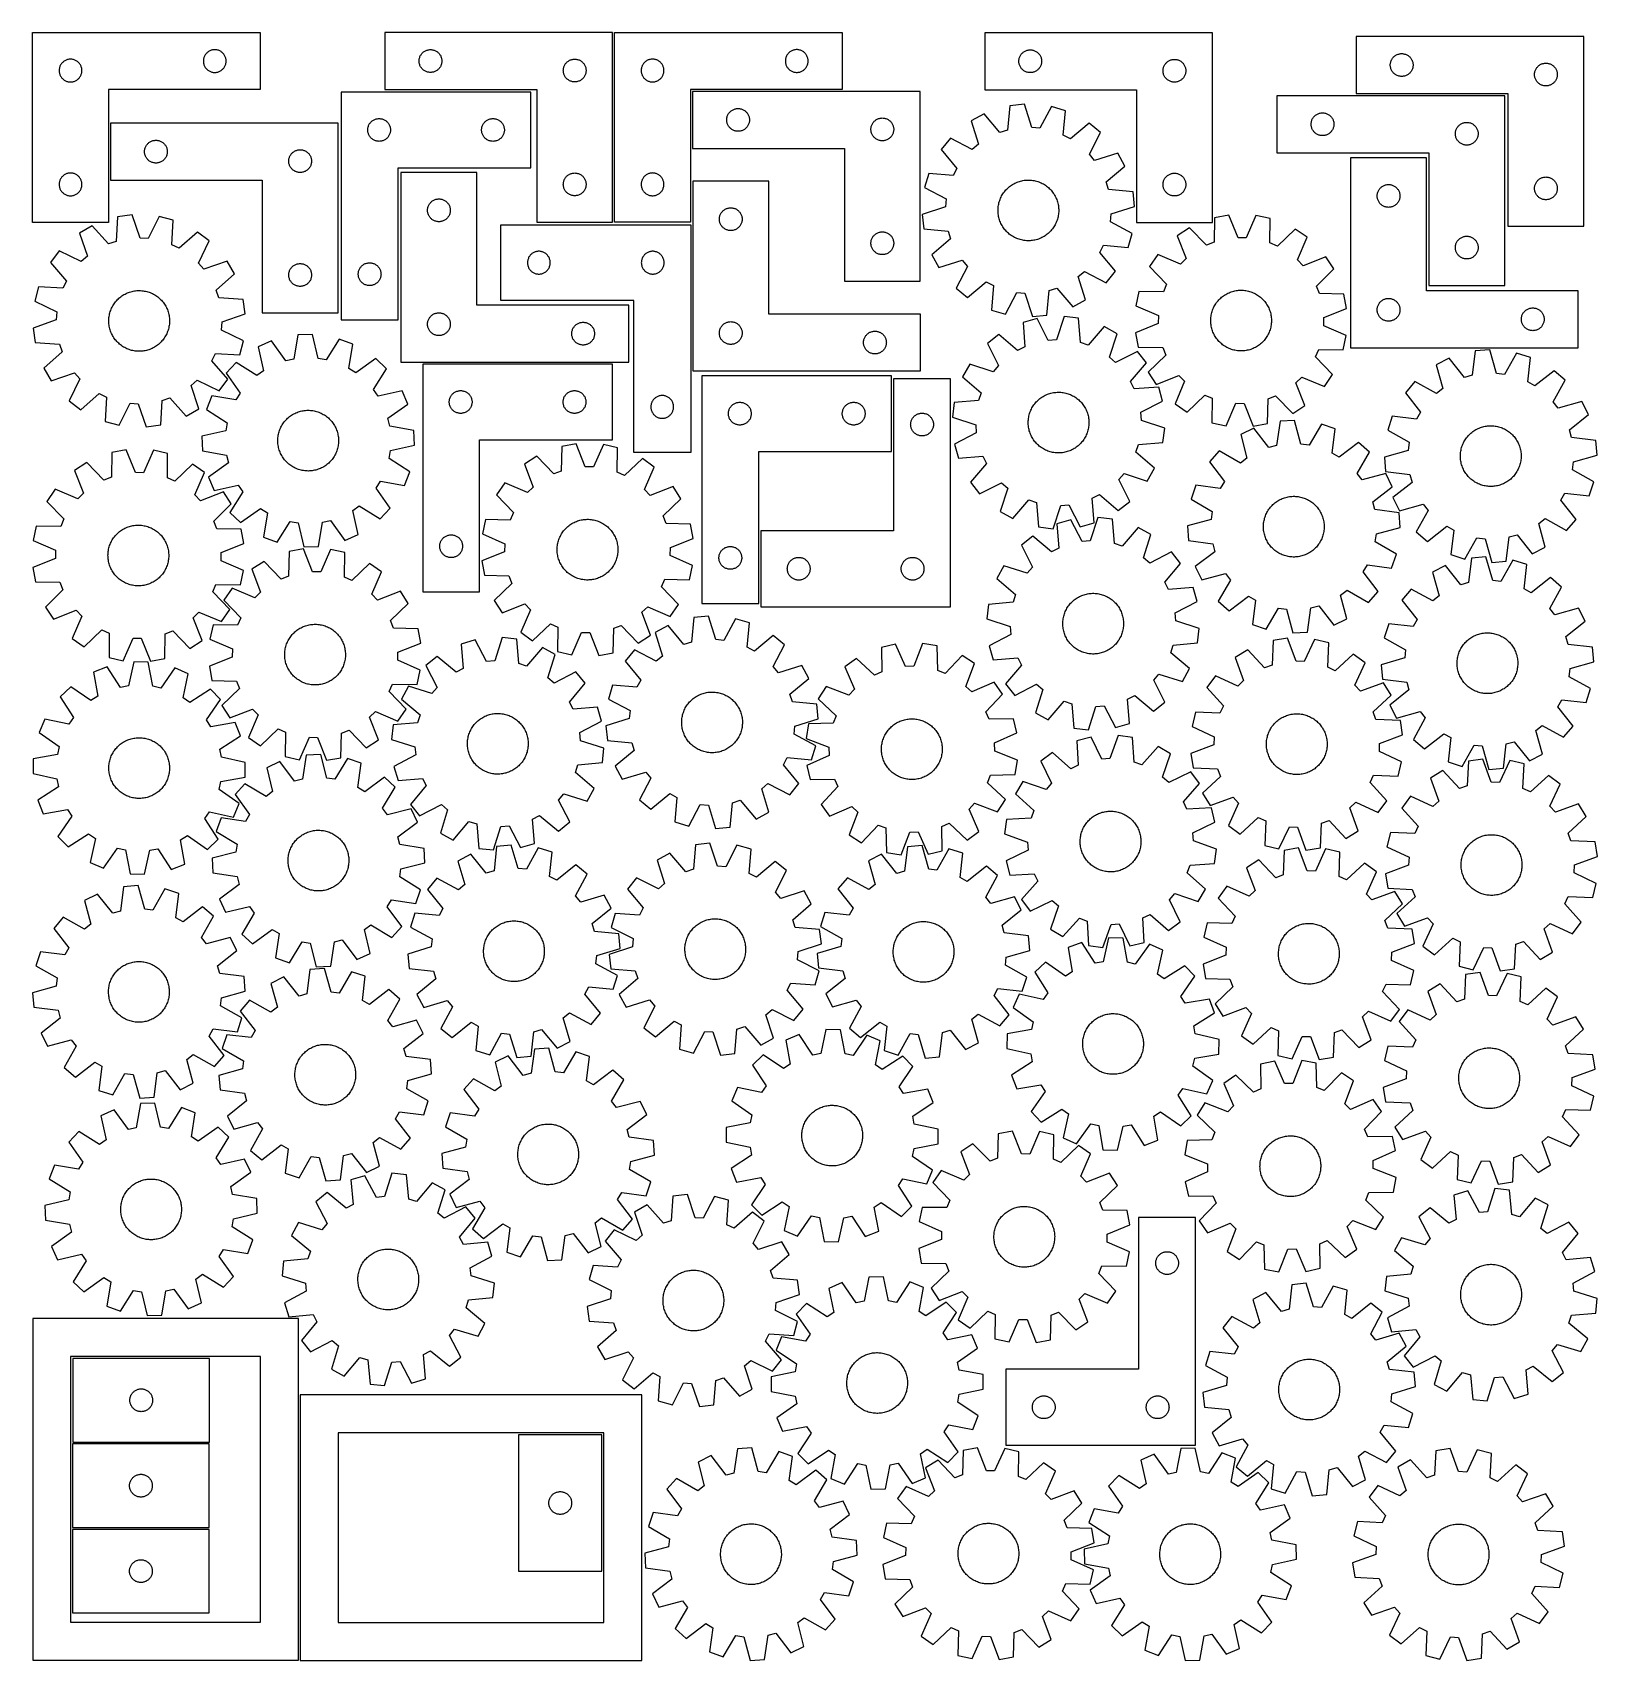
# Model space of a CAD drawing. Header units: millimetres. Extents: x 7 to 1243, y 7 to 1293.
import ezdxf

# ---------------------------------------------------------------- set-up
doc = ezdxf.new("R2010")
doc.units = ezdxf.units.MM
doc.layers.add('CUT', color=7, linetype='CONTINUOUS', true_color=0x000000)

msp = doc.modelspace()

# ---------------------------------------------------------------- linework, layer by layer
at = {"layer": 'CUT'}
for p, q in [((6.532682, 1293.26883), (186.532682, 1293.26883)), ((6.532682, 1143.26883), (6.532682, 1293.26883)), ((186.532682, 1293.26883), (186.532682, 1248.26883)), ((465.065761, 1293.309849), (285.065761, 1293.309849)), ((285.065761, 1293.309849), (285.065761, 1248.309849)), ((465.065761, 1143.309849), (465.065761, 1293.309849)), ((466.594877, 1293.306428), (646.594877, 1293.306428)), ((466.594877, 1143.306428), (466.594877, 1293.306428)), ((646.594877, 1293.306428), (646.594877, 1248.306428)), ((939.133968, 1293.127965), (759.133968, 1293.127965)), ((759.133968, 1293.127965), (759.133968, 1248.127965)), ((939.133968, 1143.127965), (939.133968, 1293.127965)), ((1232.750889, 1290.143834), (1052.750889, 1290.143834)), ((1052.750889, 1290.143834), (1052.750889, 1245.143834)), ((1232.750889, 1140.143834), (1232.750889, 1290.143834)), ((142.217766, 1274.212981), (142.010311, 1273.661785)), ((142.460827, 1274.749428), (142.217766, 1274.212981)), ((142.738453, 1275.26883), (142.460827, 1274.749428)), ((143.049456, 1275.768962), (142.738453, 1275.26883)), ((143.392502, 1276.247683), (143.049456, 1275.768962)), ((143.766124, 1276.702943), (143.392502, 1276.247683)), ((144.168721, 1277.132791), (143.766124, 1276.702943)), ((144.59857, 1277.535388), (144.168721, 1277.132791)), ((145.053829, 1277.90901), (144.59857, 1277.535388)), ((145.53255, 1278.252057), (145.053829, 1277.90901)), ((146.032682, 1278.563059), (145.53255, 1278.252057)), ((146.552084, 1278.840685), (146.032682, 1278.563059)), ((147.088531, 1279.083746), (146.552084, 1278.840685)), ((147.639727, 1279.291201), (147.088531, 1279.083746)), ((148.203311, 1279.462163), (147.639727, 1279.291201)), ((148.776869, 1279.595898), (148.203311, 1279.462163)), ((149.357946, 1279.691834), (148.776869, 1279.595898)), ((149.944054, 1279.74956), (149.357946, 1279.691834)), ((150.532682, 1279.76883), (149.944054, 1279.74956)), ((151.12131, 1279.74956), (150.532682, 1279.76883)), ((151.707418, 1279.691834), (151.12131, 1279.74956)), ((152.288495, 1279.595898), (151.707418, 1279.691834)), ((152.862053, 1279.462163), (152.288495, 1279.595898)), ((153.425637, 1279.291201), (152.862053, 1279.462163)), ((153.976833, 1279.083746), (153.425637, 1279.291201)), ((154.51328, 1278.840685), (153.976833, 1279.083746)), ((155.032682, 1278.563059), (154.51328, 1278.840685)), ((155.532814, 1278.252057), (155.032682, 1278.563059)), ((156.011535, 1277.90901), (155.532814, 1278.252057)), ((156.466794, 1277.535388), (156.011535, 1277.90901)), ((156.896643, 1277.132791), (156.466794, 1277.535388)), ((157.29924, 1276.702943), (156.896643, 1277.132791)), ((157.672862, 1276.247683), (157.29924, 1276.702943)), ((158.015909, 1275.768962), (157.672862, 1276.247683)), ((158.326911, 1275.26883), (158.015909, 1275.768962)), ((158.604537, 1274.749428), (158.326911, 1275.26883)), ((158.847598, 1274.212981), (158.604537, 1274.749428)), ((159.055053, 1273.661785), (158.847598, 1274.212981)), ((312.54339, 1273.702805), (312.750846, 1274.254)), ((312.750846, 1274.254), (312.993907, 1274.790448)), ((312.993907, 1274.790448), (313.271533, 1275.309849)), ((313.271533, 1275.309849), (313.582535, 1275.809981)), ((313.582535, 1275.809981), (313.925581, 1276.288702)), ((313.925581, 1276.288702), (314.299203, 1276.743962)), ((314.299203, 1276.743962), (314.7018, 1277.17381)), ((314.7018, 1277.17381), (315.131649, 1277.576408)), ((315.131649, 1277.576408), (315.586909, 1277.950029)), ((315.586909, 1277.950029), (316.065629, 1278.293076)), ((316.065629, 1278.293076), (316.565761, 1278.604078)), ((316.565761, 1278.604078), (317.085163, 1278.881704)), ((317.085163, 1278.881704), (317.62161, 1279.124765)), ((317.62161, 1279.124765), (318.172806, 1279.332221)), ((318.172806, 1279.332221), (318.73639, 1279.503182)), ((318.73639, 1279.503182), (319.309948, 1279.636917)), ((319.309948, 1279.636917), (319.891026, 1279.732853)), ((319.891026, 1279.732853), (320.477133, 1279.79058)), ((320.477133, 1279.79058), (321.065761, 1279.809849)), ((321.065761, 1279.809849), (321.65439, 1279.79058)), ((321.65439, 1279.79058), (322.240497, 1279.732853)), ((322.240497, 1279.732853), (322.821574, 1279.636917)), ((322.821574, 1279.636917), (323.395133, 1279.503182)), ((323.395133, 1279.503182), (323.958717, 1279.332221)), ((323.958717, 1279.332221), (324.509912, 1279.124765)), ((324.509912, 1279.124765), (325.04636, 1278.881704)), ((325.04636, 1278.881704), (325.565761, 1278.604078)), ((325.565761, 1278.604078), (326.065893, 1278.293076)), ((326.065893, 1278.293076), (326.544614, 1277.950029)), ((326.544614, 1277.950029), (326.999874, 1277.576408)), ((326.999874, 1277.576408), (327.429722, 1277.17381)), ((327.429722, 1277.17381), (327.83232, 1276.743962)), ((327.83232, 1276.743962), (328.205941, 1276.288702)), ((328.205941, 1276.288702), (328.548988, 1275.809981)), ((328.548988, 1275.809981), (328.85999, 1275.309849)), ((328.85999, 1275.309849), (329.137616, 1274.790448)), ((329.137616, 1274.790448), (329.380677, 1274.254)), ((329.380677, 1274.254), (329.588133, 1273.702805)), ((602.279961, 1274.250579), (602.072506, 1273.699383)), ((602.523022, 1274.787026), (602.279961, 1274.250579)), ((602.800648, 1275.306428), (602.523022, 1274.787026)), ((603.11165, 1275.80656), (602.800648, 1275.306428)), ((603.454697, 1276.285281), (603.11165, 1275.80656)), ((603.828319, 1276.74054), (603.454697, 1276.285281)), ((604.230916, 1277.170389), (603.828319, 1276.74054)), ((604.660765, 1277.572986), (604.230916, 1277.170389)), ((605.116024, 1277.946608), (604.660765, 1277.572986)), ((605.594745, 1278.289654), (605.116024, 1277.946608)), ((606.094877, 1278.600656), (605.594745, 1278.289654)), ((606.614279, 1278.878283), (606.094877, 1278.600656)), ((607.150726, 1279.121344), (606.614279, 1278.878283)), ((607.701922, 1279.328799), (607.150726, 1279.121344)), ((608.265505, 1279.49976), (607.701922, 1279.328799)), ((608.839064, 1279.633495), (608.265505, 1279.49976)), ((609.420141, 1279.729432), (608.839064, 1279.633495)), ((610.006249, 1279.787158), (609.420141, 1279.729432)), ((610.594877, 1279.806428), (610.006249, 1279.787158)), ((611.183505, 1279.787158), (610.594877, 1279.806428)), ((611.769613, 1279.729432), (611.183505, 1279.787158)), ((612.35069, 1279.633495), (611.769613, 1279.729432)), ((612.924248, 1279.49976), (612.35069, 1279.633495)), ((613.487832, 1279.328799), (612.924248, 1279.49976)), ((614.039028, 1279.121344), (613.487832, 1279.328799)), ((614.575475, 1278.878283), (614.039028, 1279.121344)), ((615.094877, 1278.600656), (614.575475, 1278.878283)), ((615.595009, 1278.289654), (615.094877, 1278.600656)), ((616.07373, 1277.946608), (615.595009, 1278.289654)), ((616.528989, 1277.572986), (616.07373, 1277.946608)), ((616.958838, 1277.170389), (616.528989, 1277.572986)), ((617.361435, 1276.74054), (616.958838, 1277.170389)), ((617.735057, 1276.285281), (617.361435, 1276.74054)), ((618.078103, 1275.80656), (617.735057, 1276.285281)), ((618.389106, 1275.306428), (618.078103, 1275.80656)), ((618.666732, 1274.787026), (618.389106, 1275.306428)), ((618.909793, 1274.250579), (618.666732, 1274.787026)), ((619.117248, 1273.699383), (618.909793, 1274.250579)), ((786.611597, 1273.52092), (786.819052, 1274.072115)), ((786.819052, 1274.072115), (787.062113, 1274.608563)), ((787.062113, 1274.608563), (787.33974, 1275.127965)), ((787.33974, 1275.127965), (787.650742, 1275.628097)), ((787.650742, 1275.628097), (787.993788, 1276.106817)), ((787.993788, 1276.106817), (788.36741, 1276.562077)), ((788.36741, 1276.562077), (788.770007, 1276.991926)), ((788.770007, 1276.991926), (789.199856, 1277.394523)), ((789.199856, 1277.394523), (789.655115, 1277.768145)), ((789.655115, 1277.768145), (790.133836, 1278.111191)), ((790.133836, 1278.111191), (790.633968, 1278.422193)), ((790.633968, 1278.422193), (791.15337, 1278.699819)), ((791.15337, 1278.699819), (791.689817, 1278.94288)), ((791.689817, 1278.94288), (792.241013, 1279.150336)), ((792.241013, 1279.150336), (792.804597, 1279.321297)), ((792.804597, 1279.321297), (793.378155, 1279.455032)), ((793.378155, 1279.455032), (793.959232, 1279.550968)), ((793.959232, 1279.550968), (794.54534, 1279.608695)), ((794.54534, 1279.608695), (795.133968, 1279.627965)), ((795.133968, 1279.627965), (795.722596, 1279.608695)), ((795.722596, 1279.608695), (796.308704, 1279.550968)), ((796.308704, 1279.550968), (796.889781, 1279.455032)), ((796.889781, 1279.455032), (797.46334, 1279.321297)), ((797.46334, 1279.321297), (798.026923, 1279.150336)), ((798.026923, 1279.150336), (798.578119, 1278.94288)), ((798.578119, 1278.94288), (799.114566, 1278.699819)), ((799.114566, 1278.699819), (799.633968, 1278.422193)), ((799.633968, 1278.422193), (800.1341, 1278.111191)), ((800.1341, 1278.111191), (800.612821, 1277.768145)), ((800.612821, 1277.768145), (801.06808, 1277.394523)), ((801.06808, 1277.394523), (801.497929, 1276.991926)), ((801.497929, 1276.991926), (801.900526, 1276.562077)), ((801.900526, 1276.562077), (802.274148, 1276.106817)), ((802.274148, 1276.106817), (802.617195, 1275.628097)), ((802.617195, 1275.628097), (802.928197, 1275.127965)), ((802.928197, 1275.127965), (803.205823, 1274.608563)), ((803.205823, 1274.608563), (803.448884, 1274.072115)), ((803.448884, 1274.072115), (803.656339, 1273.52092)), ((1081.98433, 1273.577946), (1082.386928, 1274.007795)), ((1082.386928, 1274.007795), (1082.816776, 1274.410392)), ((1082.816776, 1274.410392), (1083.272036, 1274.784014)), ((1083.272036, 1274.784014), (1083.750757, 1275.12706)), ((1083.750757, 1275.12706), (1084.250889, 1275.438062)), ((1084.250889, 1275.438062), (1084.77029, 1275.715688)), ((1084.77029, 1275.715688), (1085.306738, 1275.95875)), ((1085.306738, 1275.95875), (1085.857933, 1276.166205)), ((1085.857933, 1276.166205), (1086.421517, 1276.337166)), ((1086.421517, 1276.337166), (1086.995076, 1276.470901)), ((1086.995076, 1276.470901), (1087.576153, 1276.566837)), ((1087.576153, 1276.566837), (1088.16226, 1276.624564)), ((1088.16226, 1276.624564), (1088.750889, 1276.643834)), ((1088.750889, 1276.643834), (1089.339517, 1276.624564)), ((1089.339517, 1276.624564), (1089.925624, 1276.566837)), ((1089.925624, 1276.566837), (1090.506702, 1276.470901)), ((1090.506702, 1276.470901), (1091.08026, 1276.337166)), ((1091.08026, 1276.337166), (1091.643844, 1276.166205)), ((1091.643844, 1276.166205), (1092.19504, 1275.95875)), ((1092.19504, 1275.95875), (1092.731487, 1275.715688)), ((1092.731487, 1275.715688), (1093.250889, 1275.438062)), ((1093.250889, 1275.438062), (1093.751021, 1275.12706)), ((1093.751021, 1275.12706), (1094.229741, 1274.784014)), ((1094.229741, 1274.784014), (1094.685001, 1274.410392)), ((1094.685001, 1274.410392), (1095.11485, 1274.007795)), ((1095.11485, 1274.007795), (1095.517447, 1273.577946)), ((27.551952, 1263.857458), (27.532682, 1263.26883)), ((27.532682, 1263.26883), (27.551952, 1262.680202)), ((27.609678, 1264.443566), (27.551952, 1263.857458)), ((27.551952, 1262.680202), (27.609678, 1262.094094)), ((27.705615, 1265.024643), (27.609678, 1264.443566)), ((27.609678, 1262.094094), (27.705615, 1261.513017)), ((27.83935, 1265.598202), (27.705615, 1265.024643)), ((27.705615, 1261.513017), (27.83935, 1260.939459)), ((28.010311, 1266.161785), (27.83935, 1265.598202)), ((28.217766, 1266.712981), (28.010311, 1266.161785)), ((28.460827, 1267.249428), (28.217766, 1266.712981)), ((28.738453, 1267.76883), (28.460827, 1267.249428)), ((29.049456, 1268.268962), (28.738453, 1267.76883)), ((29.392502, 1268.747683), (29.049456, 1268.268962)), ((29.766124, 1269.202943), (29.392502, 1268.747683)), ((30.168721, 1269.632791), (29.766124, 1269.202943)), ((30.59857, 1270.035388), (30.168721, 1269.632791)), ((31.053829, 1270.40901), (30.59857, 1270.035388)), ((31.53255, 1270.752057), (31.053829, 1270.40901)), ((32.032682, 1271.063059), (31.53255, 1270.752057)), ((32.552084, 1271.340685), (32.032682, 1271.063059)), ((33.088531, 1271.583746), (32.552084, 1271.340685)), ((33.639727, 1271.791201), (33.088531, 1271.583746)), ((34.203311, 1271.962163), (33.639727, 1271.791201)), ((34.776869, 1272.095898), (34.203311, 1271.962163)), ((35.357946, 1272.191834), (34.776869, 1272.095898)), ((35.944054, 1272.24956), (35.357946, 1272.191834)), ((36.532682, 1272.26883), (35.944054, 1272.24956)), ((37.12131, 1272.24956), (36.532682, 1272.26883)), ((37.707418, 1272.191834), (37.12131, 1272.24956)), ((38.288495, 1272.095898), (37.707418, 1272.191834)), ((38.862053, 1271.962163), (38.288495, 1272.095898)), ((39.425637, 1271.791201), (38.862053, 1271.962163)), ((39.976833, 1271.583746), (39.425637, 1271.791201)), ((40.51328, 1271.340685), (39.976833, 1271.583746)), ((41.032682, 1271.063059), (40.51328, 1271.340685)), ((41.532814, 1270.752057), (41.032682, 1271.063059)), ((42.011535, 1270.40901), (41.532814, 1270.752057)), ((42.466794, 1270.035388), (42.011535, 1270.40901)), ((42.896643, 1269.632791), (42.466794, 1270.035388)), ((43.29924, 1269.202943), (42.896643, 1269.632791)), ((43.672862, 1268.747683), (43.29924, 1269.202943)), ((44.015909, 1268.268962), (43.672862, 1268.747683)), ((44.326911, 1267.76883), (44.015909, 1268.268962)), ((44.604537, 1267.249428), (44.326911, 1267.76883)), ((44.847598, 1266.712981), (44.604537, 1267.249428)), ((45.055053, 1266.161785), (44.847598, 1266.712981)), ((45.226015, 1265.598202), (45.055053, 1266.161785)), ((45.35975, 1265.024643), (45.226015, 1265.598202)), ((45.226015, 1260.939459), (45.35975, 1261.513017)), ((45.455686, 1264.443566), (45.35975, 1265.024643)), ((45.35975, 1261.513017), (45.455686, 1262.094094)), ((45.513412, 1263.857458), (45.455686, 1264.443566)), ((45.455686, 1262.094094), (45.513412, 1262.680202)), ((45.532682, 1263.26883), (45.513412, 1263.857458)), ((45.513412, 1262.680202), (45.532682, 1263.26883)), ((141.551952, 1271.357458), (141.532682, 1270.76883)), ((141.532682, 1270.76883), (141.551952, 1270.180202)), ((141.609678, 1271.943566), (141.551952, 1271.357458)), ((141.551952, 1270.180202), (141.609678, 1269.594094)), ((141.705615, 1272.524643), (141.609678, 1271.943566)), ((141.609678, 1269.594094), (141.705615, 1269.013017)), ((141.83935, 1273.098202), (141.705615, 1272.524643)), ((141.705615, 1269.013017), (141.83935, 1268.439459)), ((142.010311, 1273.661785), (141.83935, 1273.098202)), ((141.83935, 1268.439459), (142.010311, 1267.875875)), ((142.010311, 1267.875875), (142.217766, 1267.324679)), ((142.217766, 1267.324679), (142.460827, 1266.788232)), ((142.460827, 1266.788232), (142.738453, 1266.26883)), ((142.738453, 1266.26883), (143.049456, 1265.768698)), ((143.049456, 1265.768698), (143.392502, 1265.289977)), ((143.392502, 1265.289977), (143.766124, 1264.834718)), ((143.766124, 1264.834718), (144.168721, 1264.404869)), ((144.168721, 1264.404869), (144.59857, 1264.002272)), ((144.59857, 1264.002272), (145.053829, 1263.62865)), ((145.053829, 1263.62865), (145.53255, 1263.285604)), ((145.53255, 1263.285604), (146.032682, 1262.974602)), ((146.032682, 1262.974602), (146.552084, 1262.696976)), ((146.552084, 1262.696976), (147.088531, 1262.453914)), ((147.088531, 1262.453914), (147.639727, 1262.246459)), ((147.639727, 1262.246459), (148.203311, 1262.075498)), ((148.203311, 1262.075498), (148.776869, 1261.941763)), ((148.776869, 1261.941763), (149.357946, 1261.845826)), ((149.357946, 1261.845826), (149.944054, 1261.7881)), ((149.944054, 1261.7881), (150.532682, 1261.76883)), ((150.532682, 1261.76883), (151.12131, 1261.7881)), ((151.12131, 1261.7881), (151.707418, 1261.845826)), ((151.707418, 1261.845826), (152.288495, 1261.941763)), ((152.288495, 1261.941763), (152.862053, 1262.075498)), ((152.862053, 1262.075498), (153.425637, 1262.246459)), ((153.425637, 1262.246459), (153.976833, 1262.453914)), ((153.976833, 1262.453914), (154.51328, 1262.696976)), ((154.51328, 1262.696976), (155.032682, 1262.974602)), ((155.032682, 1262.974602), (155.532814, 1263.285604)), ((155.532814, 1263.285604), (156.011535, 1263.62865)), ((156.011535, 1263.62865), (156.466794, 1264.002272)), ((156.466794, 1264.002272), (156.896643, 1264.404869)), ((156.896643, 1264.404869), (157.29924, 1264.834718)), ((157.29924, 1264.834718), (157.672862, 1265.289977)), ((157.672862, 1265.289977), (158.015909, 1265.768698)), ((158.015909, 1265.768698), (158.326911, 1266.26883)), ((158.326911, 1266.26883), (158.604537, 1266.788232)), ((158.604537, 1266.788232), (158.847598, 1267.324679)), ((158.847598, 1267.324679), (159.055053, 1267.875875)), ((159.226015, 1273.098202), (159.055053, 1273.661785)), ((159.055053, 1267.875875), (159.226015, 1268.439459)), ((159.35975, 1272.524643), (159.226015, 1273.098202)), ((159.226015, 1268.439459), (159.35975, 1269.013017)), ((159.455686, 1271.943566), (159.35975, 1272.524643)), ((159.35975, 1269.013017), (159.455686, 1269.594094)), ((159.513412, 1271.357458), (159.455686, 1271.943566)), ((159.455686, 1269.594094), (159.513412, 1270.180202)), ((159.532682, 1270.76883), (159.513412, 1271.357458)), ((159.513412, 1270.180202), (159.532682, 1270.76883)), ((312.065761, 1270.809849), (312.085031, 1271.398478)), ((312.085031, 1270.221221), (312.065761, 1270.809849)), ((312.085031, 1271.398478), (312.142758, 1271.984585)), ((312.142758, 1269.635114), (312.085031, 1270.221221)), ((312.142758, 1271.984585), (312.238694, 1272.565662)), ((312.238694, 1269.054036), (312.142758, 1269.635114)), ((312.238694, 1272.565662), (312.372429, 1273.139221)), ((312.372429, 1268.480478), (312.238694, 1269.054036)), ((312.372429, 1273.139221), (312.54339, 1273.702805)), ((312.54339, 1267.916894), (312.372429, 1268.480478)), ((312.750846, 1267.365698), (312.54339, 1267.916894)), ((312.993907, 1266.829251), (312.750846, 1267.365698)), ((313.271533, 1266.309849), (312.993907, 1266.829251)), ((313.582535, 1265.809717), (313.271533, 1266.309849)), ((313.925581, 1265.330996), (313.582535, 1265.809717)), ((314.299203, 1264.875737), (313.925581, 1265.330996)), ((314.7018, 1264.445888), (314.299203, 1264.875737)), ((315.131649, 1264.043291), (314.7018, 1264.445888)), ((315.586909, 1263.669669), (315.131649, 1264.043291)), ((316.065629, 1263.326623), (315.586909, 1263.669669)), ((316.565761, 1263.015621), (316.065629, 1263.326623)), ((317.085163, 1262.737995), (316.565761, 1263.015621)), ((317.62161, 1262.494934), (317.085163, 1262.737995)), ((318.172806, 1262.287478), (317.62161, 1262.494934)), ((318.73639, 1262.116517), (318.172806, 1262.287478)), ((319.309948, 1261.982782), (318.73639, 1262.116517)), ((319.891026, 1261.886846), (319.309948, 1261.982782)), ((320.477133, 1261.829119), (319.891026, 1261.886846)), ((321.065761, 1261.809849), (320.477133, 1261.829119)), ((321.65439, 1261.829119), (321.065761, 1261.809849)), ((322.240497, 1261.886846), (321.65439, 1261.829119)), ((322.821574, 1261.982782), (322.240497, 1261.886846)), ((323.395133, 1262.116517), (322.821574, 1261.982782)), ((323.958717, 1262.287478), (323.395133, 1262.116517)), ((324.509912, 1262.494934), (323.958717, 1262.287478)), ((325.04636, 1262.737995), (324.509912, 1262.494934)), ((325.565761, 1263.015621), (325.04636, 1262.737995)), ((326.065893, 1263.326623), (325.565761, 1263.015621)), ((326.544614, 1263.669669), (326.065893, 1263.326623)), ((326.999874, 1264.043291), (326.544614, 1263.669669)), ((327.429722, 1264.445888), (326.999874, 1264.043291)), ((327.83232, 1264.875737), (327.429722, 1264.445888)), ((328.205941, 1265.330996), (327.83232, 1264.875737)), ((328.548988, 1265.809717), (328.205941, 1265.330996)), ((328.85999, 1266.309849), (328.548988, 1265.809717)), ((329.137616, 1266.829251), (328.85999, 1266.309849)), ((329.380677, 1267.365698), (329.137616, 1266.829251)), ((329.588133, 1267.916894), (329.380677, 1267.365698)), ((329.588133, 1273.702805), (329.759094, 1273.139221)), ((329.759094, 1268.480478), (329.588133, 1267.916894)), ((329.759094, 1273.139221), (329.892829, 1272.565662)), ((329.892829, 1269.054036), (329.759094, 1268.480478)), ((329.892829, 1272.565662), (329.988765, 1271.984585)), ((329.988765, 1269.635114), (329.892829, 1269.054036)), ((329.988765, 1271.984585), (330.046492, 1271.398478)), ((330.046492, 1270.221221), (329.988765, 1269.635114)), ((330.046492, 1271.398478), (330.065761, 1270.809849)), ((330.065761, 1270.809849), (330.046492, 1270.221221)), ((426.065761, 1263.309849), (426.085031, 1263.898478)), ((426.085031, 1262.721221), (426.065761, 1263.309849)), ((426.085031, 1263.898478), (426.142758, 1264.484585)), ((426.142758, 1262.135114), (426.085031, 1262.721221)), ((426.142758, 1264.484585), (426.238694, 1265.065662)), ((426.238694, 1261.554036), (426.142758, 1262.135114)), ((426.238694, 1265.065662), (426.372429, 1265.639221)), ((426.372429, 1260.980478), (426.238694, 1261.554036)), ((426.372429, 1265.639221), (426.54339, 1266.202805)), ((426.54339, 1266.202805), (426.750846, 1266.754)), ((426.750846, 1266.754), (426.993907, 1267.290448)), ((426.993907, 1267.290448), (427.271533, 1267.809849)), ((427.271533, 1267.809849), (427.582535, 1268.309981)), ((427.582535, 1268.309981), (427.925581, 1268.788702)), ((427.925581, 1268.788702), (428.299203, 1269.243962)), ((428.299203, 1269.243962), (428.7018, 1269.67381)), ((428.7018, 1269.67381), (429.131649, 1270.076408)), ((429.131649, 1270.076408), (429.586909, 1270.450029)), ((429.586909, 1270.450029), (430.065629, 1270.793076)), ((430.065629, 1270.793076), (430.565761, 1271.104078)), ((430.565761, 1271.104078), (431.085163, 1271.381704)), ((431.085163, 1271.381704), (431.62161, 1271.624765)), ((431.62161, 1271.624765), (432.172806, 1271.832221)), ((432.172806, 1271.832221), (432.73639, 1272.003182)), ((432.73639, 1272.003182), (433.309948, 1272.136917)), ((433.309948, 1272.136917), (433.891026, 1272.232853)), ((433.891026, 1272.232853), (434.477133, 1272.29058)), ((434.477133, 1272.29058), (435.065761, 1272.309849)), ((435.065761, 1272.309849), (435.65439, 1272.29058)), ((435.65439, 1272.29058), (436.240497, 1272.232853)), ((436.240497, 1272.232853), (436.821574, 1272.136917)), ((436.821574, 1272.136917), (437.395133, 1272.003182)), ((437.395133, 1272.003182), (437.958717, 1271.832221)), ((437.958717, 1271.832221), (438.509912, 1271.624765)), ((438.509912, 1271.624765), (439.04636, 1271.381704)), ((439.04636, 1271.381704), (439.565761, 1271.104078)), ((439.565761, 1271.104078), (440.065893, 1270.793076)), ((440.065893, 1270.793076), (440.544614, 1270.450029)), ((440.544614, 1270.450029), (440.999874, 1270.076408)), ((440.999874, 1270.076408), (441.429722, 1269.67381)), ((441.429722, 1269.67381), (441.83232, 1269.243962)), ((441.83232, 1269.243962), (442.205941, 1268.788702)), ((442.205941, 1268.788702), (442.548988, 1268.309981)), ((442.548988, 1268.309981), (442.85999, 1267.809849)), ((442.85999, 1267.809849), (443.137616, 1267.290448)), ((443.137616, 1267.290448), (443.380677, 1266.754)), ((443.380677, 1266.754), (443.588133, 1266.202805)), ((443.588133, 1266.202805), (443.759094, 1265.639221)), ((443.759094, 1265.639221), (443.892829, 1265.065662)), ((443.892829, 1261.554036), (443.759094, 1260.980478)), ((443.892829, 1265.065662), (443.988765, 1264.484585)), ((443.988765, 1262.135114), (443.892829, 1261.554036)), ((443.988765, 1264.484585), (444.046492, 1263.898478)), ((444.046492, 1262.721221), (443.988765, 1262.135114)), ((444.046492, 1263.898478), (444.065761, 1263.309849)), ((444.065761, 1263.309849), (444.046492, 1262.721221)), ((487.614147, 1263.895056), (487.594877, 1263.306428)), ((487.594877, 1263.306428), (487.614147, 1262.7178)), ((487.671873, 1264.481164), (487.614147, 1263.895056)), ((487.614147, 1262.7178), (487.671873, 1262.131692)), ((487.767809, 1265.062241), (487.671873, 1264.481164)), ((487.671873, 1262.131692), (487.767809, 1261.550615)), ((487.901544, 1265.635799), (487.767809, 1265.062241)), ((487.767809, 1261.550615), (487.901544, 1260.977056)), ((488.072506, 1266.199383), (487.901544, 1265.635799)), ((488.279961, 1266.750579), (488.072506, 1266.199383)), ((488.523022, 1267.287026), (488.279961, 1266.750579)), ((488.800648, 1267.806428), (488.523022, 1267.287026)), ((489.11165, 1268.30656), (488.800648, 1267.806428)), ((489.454697, 1268.785281), (489.11165, 1268.30656)), ((489.828319, 1269.24054), (489.454697, 1268.785281)), ((490.230916, 1269.670389), (489.828319, 1269.24054)), ((490.660765, 1270.072986), (490.230916, 1269.670389)), ((491.116024, 1270.446608), (490.660765, 1270.072986)), ((491.594745, 1270.789654), (491.116024, 1270.446608)), ((492.094877, 1271.100656), (491.594745, 1270.789654)), ((492.614279, 1271.378283), (492.094877, 1271.100656)), ((493.150726, 1271.621344), (492.614279, 1271.378283)), ((493.701922, 1271.828799), (493.150726, 1271.621344)), ((494.265505, 1271.99976), (493.701922, 1271.828799)), ((494.839064, 1272.133495), (494.265505, 1271.99976)), ((495.420141, 1272.229432), (494.839064, 1272.133495)), ((496.006249, 1272.287158), (495.420141, 1272.229432)), ((496.594877, 1272.306428), (496.006249, 1272.287158)), ((497.183505, 1272.287158), (496.594877, 1272.306428)), ((497.769613, 1272.229432), (497.183505, 1272.287158)), ((498.35069, 1272.133495), (497.769613, 1272.229432)), ((498.924248, 1271.99976), (498.35069, 1272.133495)), ((499.487832, 1271.828799), (498.924248, 1271.99976)), ((500.039028, 1271.621344), (499.487832, 1271.828799)), ((500.575475, 1271.378283), (500.039028, 1271.621344)), ((501.094877, 1271.100656), (500.575475, 1271.378283)), ((501.595009, 1270.789654), (501.094877, 1271.100656)), ((502.07373, 1270.446608), (501.595009, 1270.789654)), ((502.528989, 1270.072986), (502.07373, 1270.446608)), ((502.958838, 1269.670389), (502.528989, 1270.072986)), ((503.361435, 1269.24054), (502.958838, 1269.670389)), ((503.735057, 1268.785281), (503.361435, 1269.24054)), ((504.078103, 1268.30656), (503.735057, 1268.785281)), ((504.389106, 1267.806428), (504.078103, 1268.30656)), ((504.666732, 1267.287026), (504.389106, 1267.806428)), ((504.909793, 1266.750579), (504.666732, 1267.287026)), ((505.117248, 1266.199383), (504.909793, 1266.750579)), ((505.288209, 1265.635799), (505.117248, 1266.199383)), ((505.421944, 1265.062241), (505.288209, 1265.635799)), ((505.288209, 1260.977056), (505.421944, 1261.550615)), ((505.517881, 1264.481164), (505.421944, 1265.062241)), ((505.421944, 1261.550615), (505.517881, 1262.131692)), ((505.575607, 1263.895056), (505.517881, 1264.481164)), ((505.517881, 1262.131692), (505.575607, 1262.7178)), ((505.594877, 1263.306428), (505.575607, 1263.895056)), ((505.575607, 1262.7178), (505.594877, 1263.306428)), ((601.614147, 1271.395056), (601.594877, 1270.806428)), ((601.594877, 1270.806428), (601.614147, 1270.2178)), ((601.671873, 1271.981164), (601.614147, 1271.395056)), ((601.614147, 1270.2178), (601.671873, 1269.631692)), ((601.767809, 1272.562241), (601.671873, 1271.981164)), ((601.671873, 1269.631692), (601.767809, 1269.050615)), ((601.901544, 1273.135799), (601.767809, 1272.562241)), ((601.767809, 1269.050615), (601.901544, 1268.477056)), ((602.072506, 1273.699383), (601.901544, 1273.135799)), ((601.901544, 1268.477056), (602.072506, 1267.913473)), ((602.072506, 1267.913473), (602.279961, 1267.362277)), ((602.279961, 1267.362277), (602.523022, 1266.82583)), ((602.523022, 1266.82583), (602.800648, 1266.306428)), ((602.800648, 1266.306428), (603.11165, 1265.806296)), ((603.11165, 1265.806296), (603.454697, 1265.327575)), ((603.454697, 1265.327575), (603.828319, 1264.872316)), ((603.828319, 1264.872316), (604.230916, 1264.442467)), ((604.230916, 1264.442467), (604.660765, 1264.03987)), ((604.660765, 1264.03987), (605.116024, 1263.666248)), ((605.116024, 1263.666248), (605.594745, 1263.323201)), ((605.594745, 1263.323201), (606.094877, 1263.012199)), ((606.094877, 1263.012199), (606.614279, 1262.734573)), ((606.614279, 1262.734573), (607.150726, 1262.491512)), ((607.150726, 1262.491512), (607.701922, 1262.284057)), ((607.701922, 1262.284057), (608.265505, 1262.113095)), ((608.265505, 1262.113095), (608.839064, 1261.97936)), ((608.839064, 1261.97936), (609.420141, 1261.883424)), ((609.420141, 1261.883424), (610.006249, 1261.825698)), ((610.006249, 1261.825698), (610.594877, 1261.806428)), ((610.594877, 1261.806428), (611.183505, 1261.825698)), ((611.183505, 1261.825698), (611.769613, 1261.883424)), ((611.769613, 1261.883424), (612.35069, 1261.97936)), ((612.35069, 1261.97936), (612.924248, 1262.113095)), ((612.924248, 1262.113095), (613.487832, 1262.284057)), ((613.487832, 1262.284057), (614.039028, 1262.491512)), ((614.039028, 1262.491512), (614.575475, 1262.734573)), ((614.575475, 1262.734573), (615.094877, 1263.012199)), ((615.094877, 1263.012199), (615.595009, 1263.323201)), ((615.595009, 1263.323201), (616.07373, 1263.666248)), ((616.07373, 1263.666248), (616.528989, 1264.03987)), ((616.528989, 1264.03987), (616.958838, 1264.442467)), ((616.958838, 1264.442467), (617.361435, 1264.872316)), ((617.361435, 1264.872316), (617.735057, 1265.327575)), ((617.735057, 1265.327575), (618.078103, 1265.806296)), ((618.078103, 1265.806296), (618.389106, 1266.306428)), ((618.389106, 1266.306428), (618.666732, 1266.82583)), ((618.666732, 1266.82583), (618.909793, 1267.362277)), ((618.909793, 1267.362277), (619.117248, 1267.913473)), ((619.288209, 1273.135799), (619.117248, 1273.699383)), ((619.117248, 1267.913473), (619.288209, 1268.477056)), ((619.421944, 1272.562241), (619.288209, 1273.135799)), ((619.288209, 1268.477056), (619.421944, 1269.050615)), ((619.517881, 1271.981164), (619.421944, 1272.562241)), ((619.421944, 1269.050615), (619.517881, 1269.631692)), ((619.575607, 1271.395056), (619.517881, 1271.981164)), ((619.517881, 1269.631692), (619.575607, 1270.2178)), ((619.594877, 1270.806428), (619.575607, 1271.395056)), ((619.575607, 1270.2178), (619.594877, 1270.806428)), ((786.133968, 1270.627965), (786.153238, 1271.216593)), ((786.153238, 1270.039336), (786.133968, 1270.627965)), ((786.153238, 1271.216593), (786.210964, 1271.8027)), ((786.210964, 1269.453229), (786.153238, 1270.039336)), ((786.210964, 1271.8027), (786.306901, 1272.383777)), ((786.306901, 1268.872152), (786.210964, 1269.453229)), ((786.306901, 1272.383777), (786.440636, 1272.957336)), ((786.440636, 1268.298593), (786.306901, 1268.872152)), ((786.440636, 1272.957336), (786.611597, 1273.52092)), ((786.611597, 1267.735009), (786.440636, 1268.298593)), ((786.819052, 1267.183814), (786.611597, 1267.735009)), ((787.062113, 1266.647366), (786.819052, 1267.183814)), ((787.33974, 1266.127965), (787.062113, 1266.647366)), ((787.650742, 1265.627832), (787.33974, 1266.127965)), ((787.993788, 1265.149112), (787.650742, 1265.627832)), ((788.36741, 1264.693852), (787.993788, 1265.149112)), ((788.770007, 1264.264004), (788.36741, 1264.693852)), ((789.199856, 1263.861406), (788.770007, 1264.264004)), ((789.655115, 1263.487785), (789.199856, 1263.861406)), ((790.133836, 1263.144738), (789.655115, 1263.487785)), ((790.633968, 1262.833736), (790.133836, 1263.144738)), ((791.15337, 1262.55611), (790.633968, 1262.833736)), ((791.689817, 1262.313049), (791.15337, 1262.55611)), ((792.241013, 1262.105593), (791.689817, 1262.313049)), ((792.804597, 1261.934632), (792.241013, 1262.105593)), ((793.378155, 1261.800897), (792.804597, 1261.934632)), ((793.959232, 1261.704961), (793.378155, 1261.800897)), ((794.54534, 1261.647234), (793.959232, 1261.704961)), ((795.133968, 1261.627965), (794.54534, 1261.647234)), ((795.722596, 1261.647234), (795.133968, 1261.627965)), ((796.308704, 1261.704961), (795.722596, 1261.647234)), ((796.889781, 1261.800897), (796.308704, 1261.704961)), ((797.46334, 1261.934632), (796.889781, 1261.800897)), ((798.026923, 1262.105593), (797.46334, 1261.934632)), ((798.578119, 1262.313049), (798.026923, 1262.105593)), ((799.114566, 1262.55611), (798.578119, 1262.313049)), ((799.633968, 1262.833736), (799.114566, 1262.55611)), ((800.1341, 1263.144738), (799.633968, 1262.833736)), ((800.612821, 1263.487785), (800.1341, 1263.144738)), ((801.06808, 1263.861406), (800.612821, 1263.487785)), ((801.497929, 1264.264004), (801.06808, 1263.861406)), ((801.900526, 1264.693852), (801.497929, 1264.264004)), ((802.274148, 1265.149112), (801.900526, 1264.693852)), ((802.617195, 1265.627832), (802.274148, 1265.149112)), ((802.928197, 1266.127965), (802.617195, 1265.627832)), ((803.205823, 1266.647366), (802.928197, 1266.127965)), ((803.448884, 1267.183814), (803.205823, 1266.647366)), ((803.656339, 1267.735009), (803.448884, 1267.183814)), ((803.656339, 1273.52092), (803.827301, 1272.957336)), ((803.827301, 1268.298593), (803.656339, 1267.735009)), ((803.827301, 1272.957336), (803.961036, 1272.383777)), ((803.961036, 1268.872152), (803.827301, 1268.298593)), ((803.961036, 1272.383777), (804.056972, 1271.8027)), ((804.056972, 1269.453229), (803.961036, 1268.872152)), ((804.056972, 1271.8027), (804.114698, 1271.216593)), ((804.114698, 1270.039336), (804.056972, 1269.453229)), ((804.114698, 1271.216593), (804.133968, 1270.627965)), ((804.133968, 1270.627965), (804.114698, 1270.039336)), ((900.133968, 1263.127965), (900.153238, 1263.716593)), ((900.153238, 1262.539336), (900.133968, 1263.127965)), ((900.153238, 1263.716593), (900.210964, 1264.3027)), ((900.210964, 1261.953229), (900.153238, 1262.539336)), ((900.210964, 1264.3027), (900.306901, 1264.883777)), ((900.306901, 1261.372152), (900.210964, 1261.953229)), ((900.306901, 1264.883777), (900.440636, 1265.457336)), ((900.440636, 1260.798593), (900.306901, 1261.372152)), ((900.440636, 1265.457336), (900.611597, 1266.02092)), ((900.611597, 1266.02092), (900.819052, 1266.572115)), ((900.819052, 1266.572115), (901.062113, 1267.108563)), ((901.062113, 1267.108563), (901.33974, 1267.627965)), ((901.33974, 1267.627965), (901.650742, 1268.128097)), ((901.650742, 1268.128097), (901.993788, 1268.606817)), ((901.993788, 1268.606817), (902.36741, 1269.062077)), ((902.36741, 1269.062077), (902.770007, 1269.491926)), ((902.770007, 1269.491926), (903.199856, 1269.894523)), ((903.199856, 1269.894523), (903.655115, 1270.268145)), ((903.655115, 1270.268145), (904.133836, 1270.611191)), ((904.133836, 1270.611191), (904.633968, 1270.922193)), ((904.633968, 1270.922193), (905.15337, 1271.199819)), ((905.15337, 1271.199819), (905.689817, 1271.44288)), ((905.689817, 1271.44288), (906.241013, 1271.650336)), ((906.241013, 1271.650336), (906.804597, 1271.821297)), ((906.804597, 1271.821297), (907.378155, 1271.955032)), ((907.378155, 1271.955032), (907.959232, 1272.050968)), ((907.959232, 1272.050968), (908.54534, 1272.108695)), ((908.54534, 1272.108695), (909.133968, 1272.127965)), ((909.133968, 1272.127965), (909.722596, 1272.108695)), ((909.722596, 1272.108695), (910.308704, 1272.050968)), ((910.308704, 1272.050968), (910.889781, 1271.955032)), ((910.889781, 1271.955032), (911.46334, 1271.821297)), ((911.46334, 1271.821297), (912.026923, 1271.650336)), ((912.026923, 1271.650336), (912.578119, 1271.44288)), ((912.578119, 1271.44288), (913.114566, 1271.199819)), ((913.114566, 1271.199819), (913.633968, 1270.922193)), ((913.633968, 1270.922193), (914.1341, 1270.611191)), ((914.1341, 1270.611191), (914.612821, 1270.268145)), ((914.612821, 1270.268145), (915.06808, 1269.894523)), ((915.06808, 1269.894523), (915.497929, 1269.491926)), ((915.497929, 1269.491926), (915.900526, 1269.062077)), ((915.900526, 1269.062077), (916.274148, 1268.606817)), ((916.274148, 1268.606817), (916.617195, 1268.128097)), ((916.617195, 1268.128097), (916.928197, 1267.627965)), ((916.928197, 1267.627965), (917.205823, 1267.108563)), ((917.205823, 1267.108563), (917.448884, 1266.572115)), ((917.448884, 1266.572115), (917.656339, 1266.02092)), ((917.656339, 1266.02092), (917.827301, 1265.457336)), ((917.827301, 1265.457336), (917.961036, 1264.883777)), ((917.961036, 1261.372152), (917.827301, 1260.798593)), ((917.961036, 1264.883777), (918.056972, 1264.3027)), ((918.056972, 1261.953229), (917.961036, 1261.372152)), ((918.056972, 1264.3027), (918.114698, 1263.716593)), ((918.114698, 1262.539336), (918.056972, 1261.953229)), ((918.114698, 1263.716593), (918.133968, 1263.127965)), ((918.133968, 1263.127965), (918.114698, 1262.539336)), ((1079.750889, 1267.643834), (1079.770158, 1268.232462)), ((1079.770158, 1267.055206), (1079.750889, 1267.643834)), ((1079.770158, 1268.232462), (1079.827885, 1268.818569)), ((1079.827885, 1266.469098), (1079.770158, 1267.055206)), ((1079.827885, 1268.818569), (1079.923821, 1269.399647)), ((1079.923821, 1265.888021), (1079.827885, 1266.469098)), ((1079.923821, 1269.399647), (1080.057556, 1269.973205)), ((1080.057556, 1265.314462), (1079.923821, 1265.888021)), ((1080.057556, 1269.973205), (1080.228517, 1270.536789)), ((1080.228517, 1264.750879), (1080.057556, 1265.314462)), ((1080.228517, 1270.536789), (1080.435973, 1271.087985)), ((1080.435973, 1264.199683), (1080.228517, 1264.750879)), ((1080.435973, 1271.087985), (1080.679034, 1271.624432)), ((1080.679034, 1263.663236), (1080.435973, 1264.199683)), ((1080.679034, 1271.624432), (1080.95666, 1272.143834)), ((1080.95666, 1263.143834), (1080.679034, 1263.663236)), ((1080.95666, 1272.143834), (1081.267662, 1272.643966)), ((1081.267662, 1262.643702), (1080.95666, 1263.143834)), ((1081.267662, 1272.643966), (1081.610709, 1273.122687)), ((1081.610709, 1262.164981), (1081.267662, 1262.643702)), ((1081.610709, 1273.122687), (1081.98433, 1273.577946)), ((1081.98433, 1261.709721), (1081.610709, 1262.164981)), ((1082.386928, 1261.279873), (1081.98433, 1261.709721)), ((1082.816776, 1260.877275), (1082.386928, 1261.279873)), ((1095.11485, 1261.279873), (1094.685001, 1260.877275)), ((1095.517447, 1261.709721), (1095.11485, 1261.279873)), ((1095.517447, 1273.577946), (1095.891069, 1273.122687)), ((1095.891069, 1262.164981), (1095.517447, 1261.709721)), ((1095.891069, 1273.122687), (1096.234115, 1272.643966)), ((1096.234115, 1262.643702), (1095.891069, 1262.164981)), ((1096.234115, 1272.643966), (1096.545117, 1272.143834)), ((1096.545117, 1263.143834), (1096.234115, 1262.643702)), ((1096.545117, 1272.143834), (1096.822743, 1271.624432)), ((1096.822743, 1263.663236), (1096.545117, 1263.143834)), ((1096.822743, 1271.624432), (1097.065804, 1271.087985)), ((1097.065804, 1264.199683), (1096.822743, 1263.663236)), ((1097.065804, 1271.087985), (1097.27326, 1270.536789)), ((1097.27326, 1264.750879), (1097.065804, 1264.199683)), ((1097.27326, 1270.536789), (1097.444221, 1269.973205)), ((1097.444221, 1265.314462), (1097.27326, 1264.750879)), ((1097.444221, 1269.973205), (1097.577956, 1269.399647)), ((1097.577956, 1265.888021), (1097.444221, 1265.314462)), ((1097.577956, 1269.399647), (1097.673892, 1268.818569)), ((1097.673892, 1266.469098), (1097.577956, 1265.888021)), ((1097.673892, 1268.818569), (1097.731619, 1268.232462)), ((1097.731619, 1267.055206), (1097.673892, 1266.469098)), ((1097.731619, 1268.232462), (1097.750889, 1267.643834)), ((1097.750889, 1267.643834), (1097.731619, 1267.055206)), ((1193.770158, 1260.732462), (1193.827885, 1261.318569)), ((1193.827885, 1261.318569), (1193.923821, 1261.899647)), ((1193.923821, 1261.899647), (1194.057556, 1262.473205)), ((1194.057556, 1262.473205), (1194.228517, 1263.036789)), ((1194.228517, 1263.036789), (1194.435973, 1263.587985)), ((1194.435973, 1263.587985), (1194.679034, 1264.124432)), ((1194.679034, 1264.124432), (1194.95666, 1264.643834)), ((1194.95666, 1264.643834), (1195.267662, 1265.143966)), ((1195.267662, 1265.143966), (1195.610709, 1265.622687)), ((1195.610709, 1265.622687), (1195.98433, 1266.077946)), ((1195.98433, 1266.077946), (1196.386928, 1266.507795)), ((1196.386928, 1266.507795), (1196.816776, 1266.910392)), ((1196.816776, 1266.910392), (1197.272036, 1267.284014)), ((1197.272036, 1267.284014), (1197.750757, 1267.62706)), ((1197.750757, 1267.62706), (1198.250889, 1267.938062)), ((1198.250889, 1267.938062), (1198.77029, 1268.215688)), ((1198.77029, 1268.215688), (1199.306738, 1268.45875)), ((1199.306738, 1268.45875), (1199.857933, 1268.666205)), ((1199.857933, 1268.666205), (1200.421517, 1268.837166)), ((1200.421517, 1268.837166), (1200.995076, 1268.970901)), ((1200.995076, 1268.970901), (1201.576153, 1269.066837)), ((1201.576153, 1269.066837), (1202.16226, 1269.124564)), ((1202.16226, 1269.124564), (1202.750889, 1269.143834)), ((1202.750889, 1269.143834), (1203.339517, 1269.124564)), ((1203.339517, 1269.124564), (1203.925624, 1269.066837)), ((1203.925624, 1269.066837), (1204.506702, 1268.970901)), ((1204.506702, 1268.970901), (1205.08026, 1268.837166)), ((1205.08026, 1268.837166), (1205.643844, 1268.666205)), ((1205.643844, 1268.666205), (1206.19504, 1268.45875)), ((1206.19504, 1268.45875), (1206.731487, 1268.215688)), ((1206.731487, 1268.215688), (1207.250889, 1267.938062)), ((1207.250889, 1267.938062), (1207.751021, 1267.62706)), ((1207.751021, 1267.62706), (1208.229741, 1267.284014)), ((1208.229741, 1267.284014), (1208.685001, 1266.910392)), ((1208.685001, 1266.910392), (1209.11485, 1266.507795)), ((1209.11485, 1266.507795), (1209.517447, 1266.077946)), ((1209.517447, 1266.077946), (1209.891069, 1265.622687)), ((1209.891069, 1265.622687), (1210.234115, 1265.143966)), ((1210.234115, 1265.143966), (1210.545117, 1264.643834)), ((1210.545117, 1264.643834), (1210.822743, 1264.124432)), ((1210.822743, 1264.124432), (1211.065804, 1263.587985)), ((1211.065804, 1263.587985), (1211.27326, 1263.036789)), ((1211.27326, 1263.036789), (1211.444221, 1262.473205)), ((1211.444221, 1262.473205), (1211.577956, 1261.899647)), ((1211.577956, 1261.899647), (1211.673892, 1261.318569)), ((1211.673892, 1261.318569), (1211.731619, 1260.732462)), ((27.83935, 1260.939459), (28.010311, 1260.375875)), ((28.010311, 1260.375875), (28.217766, 1259.824679)), ((28.217766, 1259.824679), (28.460827, 1259.288232)), ((28.460827, 1259.288232), (28.738453, 1258.76883)), ((28.738453, 1258.76883), (29.049456, 1258.268698)), ((29.049456, 1258.268698), (29.392502, 1257.789977)), ((29.392502, 1257.789977), (29.766124, 1257.334718)), ((29.766124, 1257.334718), (30.168721, 1256.904869)), ((30.168721, 1256.904869), (30.59857, 1256.502272)), ((30.59857, 1256.502272), (31.053829, 1256.12865)), ((31.053829, 1256.12865), (31.53255, 1255.785604)), ((31.53255, 1255.785604), (32.032682, 1255.474602)), ((32.032682, 1255.474602), (32.552084, 1255.196976)), ((32.552084, 1255.196976), (33.088531, 1254.953914)), ((33.088531, 1254.953914), (33.639727, 1254.746459)), ((33.639727, 1254.746459), (34.203311, 1254.575498)), ((34.203311, 1254.575498), (34.776869, 1254.441763)), ((34.776869, 1254.441763), (35.357946, 1254.345826)), ((35.357946, 1254.345826), (35.944054, 1254.2881)), ((35.944054, 1254.2881), (36.532682, 1254.26883)), ((36.532682, 1254.26883), (37.12131, 1254.2881)), ((37.12131, 1254.2881), (37.707418, 1254.345826)), ((37.707418, 1254.345826), (38.288495, 1254.441763)), ((38.288495, 1254.441763), (38.862053, 1254.575498)), ((38.862053, 1254.575498), (39.425637, 1254.746459)), ((39.425637, 1254.746459), (39.976833, 1254.953914)), ((39.976833, 1254.953914), (40.51328, 1255.196976)), ((40.51328, 1255.196976), (41.032682, 1255.474602)), ((41.032682, 1255.474602), (41.532814, 1255.785604)), ((41.532814, 1255.785604), (42.011535, 1256.12865)), ((42.011535, 1256.12865), (42.466794, 1256.502272)), ((42.466794, 1256.502272), (42.896643, 1256.904869)), ((42.896643, 1256.904869), (43.29924, 1257.334718)), ((43.29924, 1257.334718), (43.672862, 1257.789977)), ((43.672862, 1257.789977), (44.015909, 1258.268698)), ((44.015909, 1258.268698), (44.326911, 1258.76883)), ((44.326911, 1258.76883), (44.604537, 1259.288232)), ((44.604537, 1259.288232), (44.847598, 1259.824679)), ((44.847598, 1259.824679), (45.055053, 1260.375875)), ((45.055053, 1260.375875), (45.226015, 1260.939459)), ((186.532682, 1248.26883), (66.532682, 1248.26883)), ((66.532682, 1248.26883), (66.532682, 1143.26883)), ((285.065761, 1248.309849), (405.065761, 1248.309849)), ((405.065761, 1248.309849), (405.065761, 1143.309849)), ((426.54339, 1260.416894), (426.372429, 1260.980478)), ((426.750846, 1259.865698), (426.54339, 1260.416894)), ((426.993907, 1259.329251), (426.750846, 1259.865698)), ((427.271533, 1258.809849), (426.993907, 1259.329251)), ((427.582535, 1258.309717), (427.271533, 1258.809849)), ((427.925581, 1257.830996), (427.582535, 1258.309717)), ((428.299203, 1257.375737), (427.925581, 1257.830996)), ((428.7018, 1256.945888), (428.299203, 1257.375737)), ((429.131649, 1256.543291), (428.7018, 1256.945888)), ((429.586909, 1256.169669), (429.131649, 1256.543291)), ((430.065629, 1255.826623), (429.586909, 1256.169669)), ((430.565761, 1255.515621), (430.065629, 1255.826623)), ((431.085163, 1255.237995), (430.565761, 1255.515621)), ((431.62161, 1254.994934), (431.085163, 1255.237995)), ((432.172806, 1254.787478), (431.62161, 1254.994934)), ((432.73639, 1254.616517), (432.172806, 1254.787478)), ((433.309948, 1254.482782), (432.73639, 1254.616517)), ((433.891026, 1254.386846), (433.309948, 1254.482782)), ((434.477133, 1254.329119), (433.891026, 1254.386846)), ((435.065761, 1254.309849), (434.477133, 1254.329119)), ((435.65439, 1254.329119), (435.065761, 1254.309849)), ((436.240497, 1254.386846), (435.65439, 1254.329119)), ((436.821574, 1254.482782), (436.240497, 1254.386846)), ((437.395133, 1254.616517), (436.821574, 1254.482782)), ((437.958717, 1254.787478), (437.395133, 1254.616517)), ((438.509912, 1254.994934), (437.958717, 1254.787478)), ((439.04636, 1255.237995), (438.509912, 1254.994934)), ((439.565761, 1255.515621), (439.04636, 1255.237995)), ((440.065893, 1255.826623), (439.565761, 1255.515621)), ((440.544614, 1256.169669), (440.065893, 1255.826623)), ((440.999874, 1256.543291), (440.544614, 1256.169669)), ((441.429722, 1256.945888), (440.999874, 1256.543291)), ((441.83232, 1257.375737), (441.429722, 1256.945888)), ((442.205941, 1257.830996), (441.83232, 1257.375737)), ((442.548988, 1258.309717), (442.205941, 1257.830996)), ((442.85999, 1258.809849), (442.548988, 1258.309717)), ((443.137616, 1259.329251), (442.85999, 1258.809849)), ((443.380677, 1259.865698), (443.137616, 1259.329251)), ((443.588133, 1260.416894), (443.380677, 1259.865698)), ((443.759094, 1260.980478), (443.588133, 1260.416894)), ((487.901544, 1260.977056), (488.072506, 1260.413473)), ((488.072506, 1260.413473), (488.279961, 1259.862277)), ((488.279961, 1259.862277), (488.523022, 1259.32583)), ((488.523022, 1259.32583), (488.800648, 1258.806428)), ((488.800648, 1258.806428), (489.11165, 1258.306296)), ((489.11165, 1258.306296), (489.454697, 1257.827575)), ((489.454697, 1257.827575), (489.828319, 1257.372316)), ((489.828319, 1257.372316), (490.230916, 1256.942467)), ((490.230916, 1256.942467), (490.660765, 1256.53987)), ((490.660765, 1256.53987), (491.116024, 1256.166248)), ((491.116024, 1256.166248), (491.594745, 1255.823201)), ((491.594745, 1255.823201), (492.094877, 1255.512199)), ((492.094877, 1255.512199), (492.614279, 1255.234573)), ((492.614279, 1255.234573), (493.150726, 1254.991512)), ((493.150726, 1254.991512), (493.701922, 1254.784057)), ((493.701922, 1254.784057), (494.265505, 1254.613095)), ((494.265505, 1254.613095), (494.839064, 1254.47936)), ((494.839064, 1254.47936), (495.420141, 1254.383424)), ((495.420141, 1254.383424), (496.006249, 1254.325698)), ((496.006249, 1254.325698), (496.594877, 1254.306428)), ((496.594877, 1254.306428), (497.183505, 1254.325698)), ((497.183505, 1254.325698), (497.769613, 1254.383424)), ((497.769613, 1254.383424), (498.35069, 1254.47936)), ((498.35069, 1254.47936), (498.924248, 1254.613095)), ((498.924248, 1254.613095), (499.487832, 1254.784057)), ((499.487832, 1254.784057), (500.039028, 1254.991512)), ((500.039028, 1254.991512), (500.575475, 1255.234573)), ((500.575475, 1255.234573), (501.094877, 1255.512199)), ((501.094877, 1255.512199), (501.595009, 1255.823201)), ((501.595009, 1255.823201), (502.07373, 1256.166248)), ((502.07373, 1256.166248), (502.528989, 1256.53987)), ((502.528989, 1256.53987), (502.958838, 1256.942467)), ((502.958838, 1256.942467), (503.361435, 1257.372316)), ((503.361435, 1257.372316), (503.735057, 1257.827575)), ((503.735057, 1257.827575), (504.078103, 1258.306296)), ((504.078103, 1258.306296), (504.389106, 1258.806428)), ((504.389106, 1258.806428), (504.666732, 1259.32583)), ((504.666732, 1259.32583), (504.909793, 1259.862277)), ((504.909793, 1259.862277), (505.117248, 1260.413473)), ((505.117248, 1260.413473), (505.288209, 1260.977056)), ((646.594877, 1248.306428), (526.594877, 1248.306428)), ((526.594877, 1248.306428), (526.594877, 1143.306428)), ((900.611597, 1260.235009), (900.440636, 1260.798593)), ((900.819052, 1259.683814), (900.611597, 1260.235009)), ((901.062113, 1259.147366), (900.819052, 1259.683814)), ((901.33974, 1258.627965), (901.062113, 1259.147366)), ((901.650742, 1258.127832), (901.33974, 1258.627965)), ((901.993788, 1257.649112), (901.650742, 1258.127832)), ((902.36741, 1257.193852), (901.993788, 1257.649112)), ((902.770007, 1256.764004), (902.36741, 1257.193852)), ((903.199856, 1256.361406), (902.770007, 1256.764004)), ((903.655115, 1255.987785), (903.199856, 1256.361406)), ((904.133836, 1255.644738), (903.655115, 1255.987785)), ((904.633968, 1255.333736), (904.133836, 1255.644738)), ((905.15337, 1255.05611), (904.633968, 1255.333736)), ((905.689817, 1254.813049), (905.15337, 1255.05611)), ((906.241013, 1254.605593), (905.689817, 1254.813049)), ((906.804597, 1254.434632), (906.241013, 1254.605593)), ((907.378155, 1254.300897), (906.804597, 1254.434632)), ((907.959232, 1254.204961), (907.378155, 1254.300897)), ((908.54534, 1254.147234), (907.959232, 1254.204961)), ((909.133968, 1254.127965), (908.54534, 1254.147234)), ((909.722596, 1254.147234), (909.133968, 1254.127965)), ((910.308704, 1254.204961), (909.722596, 1254.147234)), ((910.889781, 1254.300897), (910.308704, 1254.204961)), ((911.46334, 1254.434632), (910.889781, 1254.300897)), ((912.026923, 1254.605593), (911.46334, 1254.434632)), ((912.578119, 1254.813049), (912.026923, 1254.605593)), ((913.114566, 1255.05611), (912.578119, 1254.813049)), ((913.633968, 1255.333736), (913.114566, 1255.05611)), ((914.1341, 1255.644738), (913.633968, 1255.333736)), ((914.612821, 1255.987785), (914.1341, 1255.644738)), ((915.06808, 1256.361406), (914.612821, 1255.987785)), ((915.497929, 1256.764004), (915.06808, 1256.361406)), ((915.900526, 1257.193852), (915.497929, 1256.764004)), ((916.274148, 1257.649112), (915.900526, 1257.193852)), ((916.617195, 1258.127832), (916.274148, 1257.649112)), ((916.928197, 1258.627965), (916.617195, 1258.127832)), ((917.205823, 1259.147366), (916.928197, 1258.627965)), ((917.448884, 1259.683814), (917.205823, 1259.147366)), ((917.656339, 1260.235009), (917.448884, 1259.683814)), ((917.827301, 1260.798593), (917.656339, 1260.235009)), ((1083.272036, 1260.503654), (1082.816776, 1260.877275)), ((1083.750757, 1260.160607), (1083.272036, 1260.503654)), ((1084.250889, 1259.849605), (1083.750757, 1260.160607)), ((1084.77029, 1259.571979), (1084.250889, 1259.849605)), ((1085.306738, 1259.328918), (1084.77029, 1259.571979)), ((1085.857933, 1259.121463), (1085.306738, 1259.328918)), ((1086.421517, 1258.950501), (1085.857933, 1259.121463)), ((1086.995076, 1258.816766), (1086.421517, 1258.950501)), ((1087.576153, 1258.72083), (1086.995076, 1258.816766)), ((1088.16226, 1258.663103), (1087.576153, 1258.72083)), ((1088.750889, 1258.643834), (1088.16226, 1258.663103)), ((1089.339517, 1258.663103), (1088.750889, 1258.643834)), ((1089.925624, 1258.72083), (1089.339517, 1258.663103)), ((1090.506702, 1258.816766), (1089.925624, 1258.72083)), ((1091.08026, 1258.950501), (1090.506702, 1258.816766)), ((1091.643844, 1259.121463), (1091.08026, 1258.950501)), ((1092.19504, 1259.328918), (1091.643844, 1259.121463)), ((1092.731487, 1259.571979), (1092.19504, 1259.328918)), ((1093.250889, 1259.849605), (1092.731487, 1259.571979)), ((1093.751021, 1260.160607), (1093.250889, 1259.849605)), ((1094.229741, 1260.503654), (1093.751021, 1260.160607)), ((1094.685001, 1260.877275), (1094.229741, 1260.503654)), ((1193.750889, 1260.143834), (1193.770158, 1260.732462)), ((1193.770158, 1259.555206), (1193.750889, 1260.143834)), ((1193.827885, 1258.969098), (1193.770158, 1259.555206)), ((1193.923821, 1258.388021), (1193.827885, 1258.969098)), ((1194.057556, 1257.814462), (1193.923821, 1258.388021)), ((1194.228517, 1257.250879), (1194.057556, 1257.814462)), ((1194.435973, 1256.699683), (1194.228517, 1257.250879)), ((1194.679034, 1256.163236), (1194.435973, 1256.699683)), ((1194.95666, 1255.643834), (1194.679034, 1256.163236)), ((1195.267662, 1255.143702), (1194.95666, 1255.643834)), ((1195.610709, 1254.664981), (1195.267662, 1255.143702)), ((1195.98433, 1254.209721), (1195.610709, 1254.664981)), ((1196.386928, 1253.779873), (1195.98433, 1254.209721)), ((1196.816776, 1253.377275), (1196.386928, 1253.779873)), ((1197.272036, 1253.003654), (1196.816776, 1253.377275)), ((1197.750757, 1252.660607), (1197.272036, 1253.003654)), ((1198.250889, 1252.349605), (1197.750757, 1252.660607)), ((1198.77029, 1252.071979), (1198.250889, 1252.349605)), ((1199.306738, 1251.828918), (1198.77029, 1252.071979)), ((1199.857933, 1251.621463), (1199.306738, 1251.828918)), ((1200.421517, 1251.450501), (1199.857933, 1251.621463)), ((1200.995076, 1251.316766), (1200.421517, 1251.450501)), ((1201.576153, 1251.22083), (1200.995076, 1251.316766)), ((1202.16226, 1251.163103), (1201.576153, 1251.22083)), ((1202.750889, 1251.143834), (1202.16226, 1251.163103)), ((1203.339517, 1251.163103), (1202.750889, 1251.143834)), ((1203.925624, 1251.22083), (1203.339517, 1251.163103)), ((1204.506702, 1251.316766), (1203.925624, 1251.22083)), ((1205.08026, 1251.450501), (1204.506702, 1251.316766)), ((1205.643844, 1251.621463), (1205.08026, 1251.450501)), ((1206.19504, 1251.828918), (1205.643844, 1251.621463)), ((1206.731487, 1252.071979), (1206.19504, 1251.828918)), ((1207.250889, 1252.349605), (1206.731487, 1252.071979)), ((1207.751021, 1252.660607), (1207.250889, 1252.349605)), ((1208.229741, 1253.003654), (1207.751021, 1252.660607)), ((1208.685001, 1253.377275), (1208.229741, 1253.003654)), ((1209.11485, 1253.779873), (1208.685001, 1253.377275)), ((1209.517447, 1254.209721), (1209.11485, 1253.779873)), ((1209.891069, 1254.664981), (1209.517447, 1254.209721)), ((1210.234115, 1255.143702), (1209.891069, 1254.664981)), ((1210.545117, 1255.643834), (1210.234115, 1255.143702)), ((1210.822743, 1256.163236), (1210.545117, 1255.643834)), ((1211.065804, 1256.699683), (1210.822743, 1256.163236)), ((1211.27326, 1257.250879), (1211.065804, 1256.699683)), ((1211.444221, 1257.814462), (1211.27326, 1257.250879)), ((1211.577956, 1258.388021), (1211.444221, 1257.814462)), ((1211.673892, 1258.969098), (1211.577956, 1258.388021)), ((1211.731619, 1259.555206), (1211.673892, 1258.969098)), ((1211.731619, 1260.732462), (1211.750889, 1260.143834)), ((1211.750889, 1260.143834), (1211.731619, 1259.555206)), ((250.469628, 1246.314725), (250.469628, 1066.314725)), ((400.469628, 1246.314725), (250.469628, 1246.314725)), ((400.469628, 1186.314725), (400.469628, 1246.314725)), ((708.215786, 1246.772008), (528.215786, 1246.772008)), ((528.215786, 1246.772008), (528.215786, 1201.772008)), ((708.215786, 1096.772008), (708.215786, 1246.772008)), ((759.133968, 1248.127965), (879.133968, 1248.127965)), ((779.057315, 1235.453471), (777.245882, 1216.161993)), ((790.528619, 1236.676028), (779.057315, 1235.453471)), ((796.365169, 1218.199635), (790.528619, 1236.676028)), ((879.133968, 1248.127965), (879.133968, 1143.127965)), ((1170.164776, 1243.344517), (990.164776, 1243.344517)), ((990.164776, 1243.344517), (990.164776, 1198.344517)), ((1052.750889, 1245.143834), (1172.750889, 1245.143834)), ((1170.164776, 1093.344517), (1170.164776, 1243.344517)), ((1172.750889, 1245.143834), (1172.750889, 1140.143834)), ((273.70307, 1222.248837), (274.105667, 1222.678686)), ((274.105667, 1222.678686), (274.535515, 1223.081283)), ((274.535515, 1223.081283), (274.990775, 1223.454905)), ((274.990775, 1223.454905), (275.469496, 1223.797951)), ((275.469496, 1223.797951), (275.969628, 1224.108953)), ((275.969628, 1224.108953), (276.48903, 1224.386579)), ((276.48903, 1224.386579), (277.025477, 1224.62964)), ((277.025477, 1224.62964), (277.576673, 1224.837096)), ((277.576673, 1224.837096), (278.140256, 1225.008057)), ((278.140256, 1225.008057), (278.713815, 1225.141792)), ((278.713815, 1225.141792), (279.294892, 1225.237728)), ((279.294892, 1225.237728), (279.881, 1225.295455)), ((279.881, 1225.295455), (280.469628, 1225.314725)), ((280.469628, 1225.314725), (281.058256, 1225.295455)), ((281.058256, 1225.295455), (281.644364, 1225.237728)), ((281.644364, 1225.237728), (282.225441, 1225.141792)), ((282.225441, 1225.141792), (282.798999, 1225.008057)), ((282.798999, 1225.008057), (283.362583, 1224.837096)), ((283.362583, 1224.837096), (283.913779, 1224.62964)), ((283.913779, 1224.62964), (284.450226, 1224.386579)), ((284.450226, 1224.386579), (284.969628, 1224.108953)), ((284.969628, 1224.108953), (285.46976, 1223.797951)), ((285.46976, 1223.797951), (285.948481, 1223.454905)), ((285.948481, 1223.454905), (286.40374, 1223.081283)), ((286.40374, 1223.081283), (286.833589, 1222.678686)), ((286.833589, 1222.678686), (287.236186, 1222.248837)), ((363.70307, 1222.248837), (364.105667, 1222.678686)), ((364.105667, 1222.678686), (364.535515, 1223.081283)), ((364.535515, 1223.081283), (364.990775, 1223.454905)), ((364.990775, 1223.454905), (365.469496, 1223.797951)), ((365.469496, 1223.797951), (365.969628, 1224.108953)), ((365.969628, 1224.108953), (366.48903, 1224.386579)), ((366.48903, 1224.386579), (367.025477, 1224.62964)), ((367.025477, 1224.62964), (367.576673, 1224.837096)), ((367.576673, 1224.837096), (368.140256, 1225.008057)), ((368.140256, 1225.008057), (368.713815, 1225.141792)), ((368.713815, 1225.141792), (369.294892, 1225.237728)), ((369.294892, 1225.237728), (369.881, 1225.295455)), ((369.881, 1225.295455), (370.469628, 1225.314725)), ((370.469628, 1225.314725), (371.058256, 1225.295455)), ((371.058256, 1225.295455), (371.644364, 1225.237728)), ((371.644364, 1225.237728), (372.225441, 1225.141792)), ((372.225441, 1225.141792), (372.798999, 1225.008057)), ((372.798999, 1225.008057), (373.362583, 1224.837096)), ((373.362583, 1224.837096), (373.913779, 1224.62964)), ((373.913779, 1224.62964), (374.450226, 1224.386579)), ((374.450226, 1224.386579), (374.969628, 1224.108953)), ((374.969628, 1224.108953), (375.46976, 1223.797951)), ((375.46976, 1223.797951), (375.948481, 1223.454905)), ((375.948481, 1223.454905), (376.40374, 1223.081283)), ((376.40374, 1223.081283), (376.833589, 1222.678686)), ((376.833589, 1222.678686), (377.236186, 1222.248837)), ((555.215786, 1224.272008), (555.235055, 1224.860636)), ((555.235055, 1223.683379), (555.215786, 1224.272008)), ((555.235055, 1224.860636), (555.292782, 1225.446743)), ((555.292782, 1223.097272), (555.235055, 1223.683379)), ((555.292782, 1225.446743), (555.388718, 1226.02782)), ((555.388718, 1222.516195), (555.292782, 1223.097272)), ((555.388718, 1226.02782), (555.522453, 1226.601379)), ((555.522453, 1221.942636), (555.388718, 1222.516195)), ((555.522453, 1226.601379), (555.693415, 1227.164963)), ((555.693415, 1227.164963), (555.90087, 1227.716158)), ((555.90087, 1227.716158), (556.143931, 1228.252606)), ((556.143931, 1228.252606), (556.421557, 1228.772008)), ((556.421557, 1228.772008), (556.732559, 1229.27214)), ((556.732559, 1229.27214), (557.075606, 1229.75086)), ((557.075606, 1229.75086), (557.449228, 1230.20612)), ((557.449228, 1230.20612), (557.851825, 1230.635969)), ((557.851825, 1230.635969), (558.281673, 1231.038566)), ((558.281673, 1231.038566), (558.736933, 1231.412188)), ((558.736933, 1231.412188), (559.215654, 1231.755234)), ((559.215654, 1231.755234), (559.715786, 1232.066236)), ((559.715786, 1232.066236), (560.235188, 1232.343862)), ((560.235188, 1232.343862), (560.771635, 1232.586923)), ((560.771635, 1232.586923), (561.322831, 1232.794379)), ((561.322831, 1232.794379), (561.886414, 1232.96534)), ((561.886414, 1232.96534), (562.459973, 1233.099075)), ((562.459973, 1233.099075), (563.04105, 1233.195011)), ((563.04105, 1233.195011), (563.627158, 1233.252738)), ((563.627158, 1233.252738), (564.215786, 1233.272008)), ((564.215786, 1233.272008), (564.804414, 1233.252738)), ((564.804414, 1233.252738), (565.390522, 1233.195011)), ((565.390522, 1233.195011), (565.971599, 1233.099075)), ((565.971599, 1233.099075), (566.545157, 1232.96534)), ((566.545157, 1232.96534), (567.108741, 1232.794379)), ((567.108741, 1232.794379), (567.659937, 1232.586923)), ((567.659937, 1232.586923), (568.196384, 1232.343862)), ((568.196384, 1232.343862), (568.715786, 1232.066236)), ((568.715786, 1232.066236), (569.215918, 1231.755234)), ((569.215918, 1231.755234), (569.694639, 1231.412188)), ((569.694639, 1231.412188), (570.149898, 1231.038566)), ((570.149898, 1231.038566), (570.579747, 1230.635969)), ((570.579747, 1230.635969), (570.982344, 1230.20612)), ((570.982344, 1230.20612), (571.355966, 1229.75086)), ((571.355966, 1229.75086), (571.699012, 1229.27214)), ((571.699012, 1229.27214), (572.010014, 1228.772008)), ((572.010014, 1228.772008), (572.28764, 1228.252606)), ((572.28764, 1228.252606), (572.530702, 1227.716158)), ((572.530702, 1227.716158), (572.738157, 1227.164963)), ((572.738157, 1227.164963), (572.909118, 1226.601379)), ((572.909118, 1226.601379), (573.042853, 1226.02782)), ((573.042853, 1222.516195), (572.909118, 1221.942636)), ((573.042853, 1226.02782), (573.13879, 1225.446743)), ((573.13879, 1223.097272), (573.042853, 1222.516195)), ((573.13879, 1225.446743), (573.196516, 1224.860636)), ((573.196516, 1223.683379), (573.13879, 1223.097272)), ((573.196516, 1224.860636), (573.215786, 1224.272008)), ((573.215786, 1224.272008), (573.196516, 1223.683379)), ((671.075606, 1222.25086), (671.449228, 1222.70612)), ((671.449228, 1222.70612), (671.851825, 1223.135969)), ((671.851825, 1223.135969), (672.281673, 1223.538566)), ((672.281673, 1223.538566), (672.736933, 1223.912188)), ((672.736933, 1223.912188), (673.215654, 1224.255234)), ((673.215654, 1224.255234), (673.715786, 1224.566236)), ((673.715786, 1224.566236), (674.235188, 1224.843862)), ((674.235188, 1224.843862), (674.771635, 1225.086923)), ((674.771635, 1225.086923), (675.322831, 1225.294379)), ((675.322831, 1225.294379), (675.886414, 1225.46534)), ((675.886414, 1225.46534), (676.459973, 1225.599075)), ((676.459973, 1225.599075), (677.04105, 1225.695011)), ((677.04105, 1225.695011), (677.627158, 1225.752738)), ((677.627158, 1225.752738), (678.215786, 1225.772008)), ((678.215786, 1225.772008), (678.804414, 1225.752738)), ((678.804414, 1225.752738), (679.390522, 1225.695011)), ((679.390522, 1225.695011), (679.971599, 1225.599075)), ((679.971599, 1225.599075), (680.545157, 1225.46534)), ((680.545157, 1225.46534), (681.108741, 1225.294379)), ((681.108741, 1225.294379), (681.659937, 1225.086923)), ((681.659937, 1225.086923), (682.196384, 1224.843862)), ((682.196384, 1224.843862), (682.715786, 1224.566236)), ((682.715786, 1224.566236), (683.215918, 1224.255234)), ((683.215918, 1224.255234), (683.694639, 1223.912188)), ((683.694639, 1223.912188), (684.149898, 1223.538566)), ((684.149898, 1223.538566), (684.579747, 1223.135969)), ((684.579747, 1223.135969), (684.982344, 1222.70612)), ((684.982344, 1222.70612), (685.355966, 1222.25086)), ((758.64517, 1229.082762), (748.514918, 1223.563389)), ((748.514918, 1223.563389), (754.223902, 1205.047182)), ((771.108048, 1214.246352), (758.64517, 1229.082762)), ((811.824947, 1234.750406), (802.768873, 1217.620609)), ((822.890903, 1231.490023), (811.824947, 1234.750406)), ((821.212562, 1212.18651), (822.890903, 1231.490023)), ((1017.241772, 1222.019253), (1017.337708, 1222.60033)), ((1017.337708, 1222.60033), (1017.471443, 1223.173889)), ((1017.471443, 1223.173889), (1017.642404, 1223.737473)), ((1017.642404, 1223.737473), (1017.84986, 1224.288668)), ((1017.84986, 1224.288668), (1018.092921, 1224.825116)), ((1018.092921, 1224.825116), (1018.370547, 1225.344517)), ((1018.370547, 1225.344517), (1018.681549, 1225.844649)), ((1018.681549, 1225.844649), (1019.024596, 1226.32337)), ((1019.024596, 1226.32337), (1019.398217, 1226.77863)), ((1019.398217, 1226.77863), (1019.800815, 1227.208478)), ((1019.800815, 1227.208478), (1020.230663, 1227.611076)), ((1020.230663, 1227.611076), (1020.685923, 1227.984697)), ((1020.685923, 1227.984697), (1021.164644, 1228.327744)), ((1021.164644, 1228.327744), (1021.664776, 1228.638746)), ((1021.664776, 1228.638746), (1022.184177, 1228.916372)), ((1022.184177, 1228.916372), (1022.720625, 1229.159433)), ((1022.720625, 1229.159433), (1023.27182, 1229.366888)), ((1023.27182, 1229.366888), (1023.835404, 1229.53785)), ((1023.835404, 1229.53785), (1024.408963, 1229.671585)), ((1024.408963, 1229.671585), (1024.99004, 1229.767521)), ((1024.99004, 1229.767521), (1025.576147, 1229.825248)), ((1025.576147, 1229.825248), (1026.164776, 1229.844517)), ((1026.164776, 1229.844517), (1026.753404, 1229.825248)), ((1026.753404, 1229.825248), (1027.339511, 1229.767521)), ((1027.339511, 1229.767521), (1027.920589, 1229.671585)), ((1027.920589, 1229.671585), (1028.494147, 1229.53785)), ((1028.494147, 1229.53785), (1029.057731, 1229.366888)), ((1029.057731, 1229.366888), (1029.608927, 1229.159433)), ((1029.608927, 1229.159433), (1030.145374, 1228.916372)), ((1030.145374, 1228.916372), (1030.664776, 1228.638746)), ((1030.664776, 1228.638746), (1031.164908, 1228.327744)), ((1031.164908, 1228.327744), (1031.643629, 1227.984697)), ((1031.643629, 1227.984697), (1032.098888, 1227.611076)), ((1032.098888, 1227.611076), (1032.528737, 1227.208478)), ((1032.528737, 1227.208478), (1032.931334, 1226.77863)), ((1032.931334, 1226.77863), (1033.304956, 1226.32337)), ((1033.304956, 1226.32337), (1033.648002, 1225.844649)), ((1033.648002, 1225.844649), (1033.959004, 1225.344517)), ((1033.959004, 1225.344517), (1034.23663, 1224.825116)), ((1034.23663, 1224.825116), (1034.479691, 1224.288668)), ((1034.479691, 1224.288668), (1034.687147, 1223.737473)), ((1034.687147, 1223.737473), (1034.858108, 1223.173889)), ((1034.858108, 1223.173889), (1034.991843, 1222.60033)), ((1034.991843, 1222.60033), (1035.087779, 1222.019253)), ((248.051113, 1221.673375), (68.051113, 1221.673375)), ((68.051113, 1221.673375), (68.051113, 1176.673375)), ((248.051113, 1071.673375), (248.051113, 1221.673375)), ((271.469628, 1216.314725), (271.488898, 1216.903353)), ((271.488898, 1215.726096), (271.469628, 1216.314725)), ((271.488898, 1216.903353), (271.546624, 1217.48946)), ((271.546624, 1215.139989), (271.488898, 1215.726096)), ((271.546624, 1217.48946), (271.64256, 1218.070537)), ((271.64256, 1214.558912), (271.546624, 1215.139989)), ((271.64256, 1218.070537), (271.776295, 1218.644096)), ((271.776295, 1213.985353), (271.64256, 1214.558912)), ((271.776295, 1218.644096), (271.947257, 1219.20768)), ((271.947257, 1213.421769), (271.776295, 1213.985353)), ((271.947257, 1219.20768), (272.154712, 1219.758875)), ((272.154712, 1212.870574), (271.947257, 1213.421769)), ((272.154712, 1219.758875), (272.397773, 1220.295323)), ((272.397773, 1212.334126), (272.154712, 1212.870574)), ((272.397773, 1220.295323), (272.675399, 1220.814725)), ((272.675399, 1211.814725), (272.397773, 1212.334126)), ((272.675399, 1220.814725), (272.986401, 1221.314857)), ((272.986401, 1211.314592), (272.675399, 1211.814725)), ((272.986401, 1221.314857), (273.329448, 1221.793577)), ((273.329448, 1210.835872), (272.986401, 1211.314592)), ((273.329448, 1221.793577), (273.70307, 1222.248837)), ((273.70307, 1210.380612), (273.329448, 1210.835872)), ((274.105667, 1209.950764), (273.70307, 1210.380612)), ((274.535515, 1209.548166), (274.105667, 1209.950764)), ((286.833589, 1209.950764), (286.40374, 1209.548166)), ((287.236186, 1210.380612), (286.833589, 1209.950764)), ((287.236186, 1222.248837), (287.609808, 1221.793577)), ((287.609808, 1210.835872), (287.236186, 1210.380612)), ((287.609808, 1221.793577), (287.952854, 1221.314857)), ((287.952854, 1211.314592), (287.609808, 1210.835872)), ((287.952854, 1221.314857), (288.263856, 1220.814725)), ((288.263856, 1211.814725), (287.952854, 1211.314592)), ((288.263856, 1220.814725), (288.541483, 1220.295323)), ((288.541483, 1212.334126), (288.263856, 1211.814725)), ((288.541483, 1220.295323), (288.784544, 1219.758875)), ((288.784544, 1212.870574), (288.541483, 1212.334126)), ((288.784544, 1219.758875), (288.991999, 1219.20768)), ((288.991999, 1213.421769), (288.784544, 1212.870574)), ((288.991999, 1219.20768), (289.16296, 1218.644096)), ((289.16296, 1213.985353), (288.991999, 1213.421769)), ((289.16296, 1218.644096), (289.296695, 1218.070537)), ((289.296695, 1214.558912), (289.16296, 1213.985353)), ((289.296695, 1218.070537), (289.392632, 1217.48946)), ((289.392632, 1215.139989), (289.296695, 1214.558912)), ((289.392632, 1217.48946), (289.450358, 1216.903353)), ((289.450358, 1215.726096), (289.392632, 1215.139989)), ((289.450358, 1216.903353), (289.469628, 1216.314725)), ((289.469628, 1216.314725), (289.450358, 1215.726096)), ((361.469628, 1216.314725), (361.488898, 1216.903353)), ((361.488898, 1215.726096), (361.469628, 1216.314725)), ((361.488898, 1216.903353), (361.546624, 1217.48946)), ((361.546624, 1215.139989), (361.488898, 1215.726096)), ((361.546624, 1217.48946), (361.64256, 1218.070537)), ((361.64256, 1214.558912), (361.546624, 1215.139989)), ((361.64256, 1218.070537), (361.776295, 1218.644096)), ((361.776295, 1213.985353), (361.64256, 1214.558912)), ((361.776295, 1218.644096), (361.947257, 1219.20768)), ((361.947257, 1213.421769), (361.776295, 1213.985353)), ((361.947257, 1219.20768), (362.154712, 1219.758875)), ((362.154712, 1212.870574), (361.947257, 1213.421769)), ((362.154712, 1219.758875), (362.397773, 1220.295323)), ((362.397773, 1212.334126), (362.154712, 1212.870574)), ((362.397773, 1220.295323), (362.675399, 1220.814725)), ((362.675399, 1211.814725), (362.397773, 1212.334126)), ((362.675399, 1220.814725), (362.986401, 1221.314857)), ((362.986401, 1211.314592), (362.675399, 1211.814725)), ((362.986401, 1221.314857), (363.329448, 1221.793577)), ((363.329448, 1210.835872), (362.986401, 1211.314592)), ((363.329448, 1221.793577), (363.70307, 1222.248837)), ((363.70307, 1210.380612), (363.329448, 1210.835872)), ((364.105667, 1209.950764), (363.70307, 1210.380612)), ((364.535515, 1209.548166), (364.105667, 1209.950764)), ((376.833589, 1209.950764), (376.40374, 1209.548166)), ((377.236186, 1210.380612), (376.833589, 1209.950764)), ((377.236186, 1222.248837), (377.609808, 1221.793577)), ((377.609808, 1210.835872), (377.236186, 1210.380612)), ((377.609808, 1221.793577), (377.952854, 1221.314857)), ((377.952854, 1211.314592), (377.609808, 1210.835872)), ((377.952854, 1221.314857), (378.263856, 1220.814725)), ((378.263856, 1211.814725), (377.952854, 1211.314592)), ((378.263856, 1220.814725), (378.541483, 1220.295323)), ((378.541483, 1212.334126), (378.263856, 1211.814725)), ((378.541483, 1220.295323), (378.784544, 1219.758875)), ((378.784544, 1212.870574), (378.541483, 1212.334126)), ((378.784544, 1219.758875), (378.991999, 1219.20768)), ((378.991999, 1213.421769), (378.784544, 1212.870574)), ((378.991999, 1219.20768), (379.16296, 1218.644096)), ((379.16296, 1213.985353), (378.991999, 1213.421769)), ((379.16296, 1218.644096), (379.296695, 1218.070537)), ((379.296695, 1214.558912), (379.16296, 1213.985353)), ((379.296695, 1218.070537), (379.392632, 1217.48946)), ((379.392632, 1215.139989), (379.296695, 1214.558912)), ((379.392632, 1217.48946), (379.450358, 1216.903353)), ((379.450358, 1215.726096), (379.392632, 1215.139989)), ((379.450358, 1216.903353), (379.469628, 1216.314725)), ((379.469628, 1216.314725), (379.450358, 1215.726096)), ((555.693415, 1221.379052), (555.522453, 1221.942636)), ((555.90087, 1220.827857), (555.693415, 1221.379052)), ((556.143931, 1220.291409), (555.90087, 1220.827857)), ((556.421557, 1219.772008), (556.143931, 1220.291409)), ((556.732559, 1219.271875), (556.421557, 1219.772008)), ((557.075606, 1218.793155), (556.732559, 1219.271875)), ((557.449228, 1218.337895), (557.075606, 1218.793155)), ((557.851825, 1217.908047), (557.449228, 1218.337895)), ((558.281673, 1217.505449), (557.851825, 1217.908047)), ((558.736933, 1217.131827), (558.281673, 1217.505449)), ((559.215654, 1216.788781), (558.736933, 1217.131827)), ((559.715786, 1216.477779), (559.215654, 1216.788781)), ((560.235188, 1216.200153), (559.715786, 1216.477779)), ((560.771635, 1215.957092), (560.235188, 1216.200153)), ((561.322831, 1215.749636), (560.771635, 1215.957092)), ((561.886414, 1215.578675), (561.322831, 1215.749636)), ((562.459973, 1215.44494), (561.886414, 1215.578675)), ((563.04105, 1215.349004), (562.459973, 1215.44494)), ((563.627158, 1215.291277), (563.04105, 1215.349004)), ((564.215786, 1215.272008), (563.627158, 1215.291277)), ((564.804414, 1215.291277), (564.215786, 1215.272008)), ((565.390522, 1215.349004), (564.804414, 1215.291277)), ((565.971599, 1215.44494), (565.390522, 1215.349004)), ((566.545157, 1215.578675), (565.971599, 1215.44494)), ((567.108741, 1215.749636), (566.545157, 1215.578675)), ((567.659937, 1215.957092), (567.108741, 1215.749636)), ((568.196384, 1216.200153), (567.659937, 1215.957092)), ((568.715786, 1216.477779), (568.196384, 1216.200153)), ((569.215918, 1216.788781), (568.715786, 1216.477779)), ((569.694639, 1217.131827), (569.215918, 1216.788781)), ((570.149898, 1217.505449), (569.694639, 1217.131827)), ((570.579747, 1217.908047), (570.149898, 1217.505449)), ((570.982344, 1218.337895), (570.579747, 1217.908047)), ((571.355966, 1218.793155), (570.982344, 1218.337895)), ((571.699012, 1219.271875), (571.355966, 1218.793155)), ((572.010014, 1219.772008), (571.699012, 1219.271875)), ((572.28764, 1220.291409), (572.010014, 1219.772008)), ((572.530702, 1220.827857), (572.28764, 1220.291409)), ((572.738157, 1221.379052), (572.530702, 1220.827857)), ((572.909118, 1221.942636), (572.738157, 1221.379052)), ((669.215786, 1216.772008), (669.235055, 1217.360636)), ((669.235055, 1216.183379), (669.215786, 1216.772008)), ((669.235055, 1217.360636), (669.292782, 1217.946743)), ((669.292782, 1215.597272), (669.235055, 1216.183379)), ((669.292782, 1217.946743), (669.388718, 1218.52782)), ((669.388718, 1215.016195), (669.292782, 1215.597272)), ((669.388718, 1218.52782), (669.522453, 1219.101379)), ((669.522453, 1214.442636), (669.388718, 1215.016195)), ((669.522453, 1219.101379), (669.693415, 1219.664963)), ((669.693415, 1213.879052), (669.522453, 1214.442636)), ((669.693415, 1219.664963), (669.90087, 1220.216158)), ((669.90087, 1213.327857), (669.693415, 1213.879052)), ((669.90087, 1220.216158), (670.143931, 1220.752606)), ((670.143931, 1212.791409), (669.90087, 1213.327857)), ((670.143931, 1220.752606), (670.421557, 1221.272008)), ((670.421557, 1212.272008), (670.143931, 1212.791409)), ((670.421557, 1221.272008), (670.732559, 1221.77214)), ((670.732559, 1211.771875), (670.421557, 1212.272008)), ((670.732559, 1221.77214), (671.075606, 1222.25086)), ((671.075606, 1211.293155), (670.732559, 1211.771875)), ((671.449228, 1210.837895), (671.075606, 1211.293155)), ((671.851825, 1210.408047), (671.449228, 1210.837895)), ((672.281673, 1210.005449), (671.851825, 1210.408047)), ((672.736933, 1209.631827), (672.281673, 1210.005449)), ((673.215654, 1209.288781), (672.736933, 1209.631827)), ((683.694639, 1209.631827), (683.215918, 1209.288781)), ((684.149898, 1210.005449), (683.694639, 1209.631827)), ((684.579747, 1210.408047), (684.149898, 1210.005449)), ((684.982344, 1210.837895), (684.579747, 1210.408047)), ((685.355966, 1211.293155), (684.982344, 1210.837895)), ((685.355966, 1222.25086), (685.699012, 1221.77214)), ((685.699012, 1211.771875), (685.355966, 1211.293155)), ((685.699012, 1221.77214), (686.010014, 1221.272008)), ((686.010014, 1212.272008), (685.699012, 1211.771875)), ((686.010014, 1221.272008), (686.28764, 1220.752606)), ((686.28764, 1212.791409), (686.010014, 1212.272008)), ((686.28764, 1220.752606), (686.530702, 1220.216158)), ((686.530702, 1213.327857), (686.28764, 1212.791409)), ((686.530702, 1220.216158), (686.738157, 1219.664963)), ((686.738157, 1213.879052), (686.530702, 1213.327857)), ((686.738157, 1219.664963), (686.909118, 1219.101379)), ((686.909118, 1214.442636), (686.738157, 1213.879052)), ((686.909118, 1219.101379), (687.042853, 1218.52782)), ((687.042853, 1215.016195), (686.909118, 1214.442636)), ((687.042853, 1218.52782), (687.13879, 1217.946743)), ((687.13879, 1215.597272), (687.042853, 1215.016195)), ((687.13879, 1217.946743), (687.196516, 1217.360636)), ((687.196516, 1216.183379), (687.13879, 1215.597272)), ((687.196516, 1217.360636), (687.215786, 1216.772008)), ((687.215786, 1216.772008), (687.196516, 1216.183379)), ((732.09452, 1209.866231), (724.847561, 1200.890316)), ((749.286367, 1200.928513), (732.09452, 1209.866231)), ((777.245882, 1216.161993), (771.108048, 1214.246352)), ((802.768873, 1217.620609), (796.365169, 1218.199635)), ((826.907229, 1209.200969), (821.212562, 1212.18651)), ((841.829241, 1221.561228), (826.907229, 1209.200969)), ((850.805156, 1214.314269), (841.829241, 1221.561228)), ((841.867437, 1197.122422), (850.805156, 1214.314269)), ((1017.164776, 1220.844517), (1017.184045, 1221.433145)), ((1017.184045, 1220.255889), (1017.164776, 1220.844517)), ((1017.184045, 1221.433145), (1017.241772, 1222.019253)), ((1017.241772, 1219.669782), (1017.184045, 1220.255889)), ((1017.337708, 1219.088704), (1017.241772, 1219.669782)), ((1017.471443, 1218.515146), (1017.337708, 1219.088704)), ((1017.642404, 1217.951562), (1017.471443, 1218.515146)), ((1017.84986, 1217.400366), (1017.642404, 1217.951562)), ((1018.092921, 1216.863919), (1017.84986, 1217.400366)), ((1018.370547, 1216.344517), (1018.092921, 1216.863919)), ((1018.681549, 1215.844385), (1018.370547, 1216.344517)), ((1019.024596, 1215.365664), (1018.681549, 1215.844385)), ((1019.398217, 1214.910405), (1019.024596, 1215.365664)), ((1019.800815, 1214.480556), (1019.398217, 1214.910405)), ((1020.230663, 1214.077959), (1019.800815, 1214.480556)), ((1020.685923, 1213.704337), (1020.230663, 1214.077959)), ((1021.164644, 1213.361291), (1020.685923, 1213.704337)), ((1021.664776, 1213.050289), (1021.164644, 1213.361291)), ((1022.184177, 1212.772663), (1021.664776, 1213.050289)), ((1022.720625, 1212.529602), (1022.184177, 1212.772663)), ((1023.27182, 1212.322146), (1022.720625, 1212.529602)), ((1023.835404, 1212.151185), (1023.27182, 1212.322146)), ((1024.408963, 1212.01745), (1023.835404, 1212.151185)), ((1024.99004, 1211.921514), (1024.408963, 1212.01745)), ((1025.576147, 1211.863787), (1024.99004, 1211.921514)), ((1026.164776, 1211.844517), (1025.576147, 1211.863787)), ((1026.753404, 1211.863787), (1026.164776, 1211.844517)), ((1027.339511, 1211.921514), (1026.753404, 1211.863787)), ((1027.920589, 1212.01745), (1027.339511, 1211.921514)), ((1028.494147, 1212.151185), (1027.920589, 1212.01745)), ((1029.057731, 1212.322146), (1028.494147, 1212.151185)), ((1029.608927, 1212.529602), (1029.057731, 1212.322146)), ((1030.145374, 1212.772663), (1029.608927, 1212.529602)), ((1030.664776, 1213.050289), (1030.145374, 1212.772663)), ((1031.164908, 1213.361291), (1030.664776, 1213.050289)), ((1031.643629, 1213.704337), (1031.164908, 1213.361291)), ((1032.098888, 1214.077959), (1031.643629, 1213.704337)), ((1032.528737, 1214.480556), (1032.098888, 1214.077959)), ((1032.931334, 1214.910405), (1032.528737, 1214.480556)), ((1033.304956, 1215.365664), (1032.931334, 1214.910405)), ((1033.648002, 1215.844385), (1033.304956, 1215.365664)), ((1033.959004, 1216.344517), (1033.648002, 1215.844385)), ((1034.23663, 1216.863919), (1033.959004, 1216.344517)), ((1034.479691, 1217.400366), (1034.23663, 1216.863919)), ((1034.687147, 1217.951562), (1034.479691, 1217.400366)), ((1034.858108, 1218.515146), (1034.687147, 1217.951562)), ((1034.991843, 1219.088704), (1034.858108, 1218.515146)), ((1035.087779, 1219.669782), (1034.991843, 1219.088704)), ((1035.087779, 1222.019253), (1035.145506, 1221.433145)), ((1035.145506, 1220.255889), (1035.087779, 1219.669782)), ((1035.145506, 1221.433145), (1035.164776, 1220.844517)), ((1035.164776, 1220.844517), (1035.145506, 1220.255889)), ((1131.164776, 1213.344517), (1131.184045, 1213.933145)), ((1131.184045, 1212.755889), (1131.164776, 1213.344517)), ((1131.184045, 1213.933145), (1131.241772, 1214.519253)), ((1131.241772, 1212.169782), (1131.184045, 1212.755889)), ((1131.241772, 1214.519253), (1131.337708, 1215.10033)), ((1131.337708, 1211.588704), (1131.241772, 1212.169782)), ((1131.337708, 1215.10033), (1131.471443, 1215.673889)), ((1131.471443, 1211.015146), (1131.337708, 1211.588704)), ((1131.471443, 1215.673889), (1131.642404, 1216.237473)), ((1131.642404, 1210.451562), (1131.471443, 1211.015146)), ((1131.642404, 1216.237473), (1131.84986, 1216.788668)), ((1131.84986, 1209.900366), (1131.642404, 1210.451562)), ((1131.84986, 1216.788668), (1132.092921, 1217.325116)), ((1132.092921, 1209.363919), (1131.84986, 1209.900366)), ((1132.092921, 1217.325116), (1132.370547, 1217.844517)), ((1132.370547, 1217.844517), (1132.681549, 1218.344649)), ((1132.681549, 1218.344649), (1133.024596, 1218.82337)), ((1133.024596, 1218.82337), (1133.398217, 1219.27863)), ((1133.398217, 1219.27863), (1133.800815, 1219.708478)), ((1133.800815, 1219.708478), (1134.230663, 1220.111076)), ((1134.230663, 1220.111076), (1134.685923, 1220.484697)), ((1134.685923, 1220.484697), (1135.164644, 1220.827744)), ((1135.164644, 1220.827744), (1135.664776, 1221.138746)), ((1135.664776, 1221.138746), (1136.184177, 1221.416372)), ((1136.184177, 1221.416372), (1136.720625, 1221.659433)), ((1136.720625, 1221.659433), (1137.27182, 1221.866888)), ((1137.27182, 1221.866888), (1137.835404, 1222.03785)), ((1137.835404, 1222.03785), (1138.408963, 1222.171585)), ((1138.408963, 1222.171585), (1138.99004, 1222.267521)), ((1138.99004, 1222.267521), (1139.576147, 1222.325248)), ((1139.576147, 1222.325248), (1140.164776, 1222.344517)), ((1140.164776, 1222.344517), (1140.753404, 1222.325248)), ((1140.753404, 1222.325248), (1141.339511, 1222.267521)), ((1141.339511, 1222.267521), (1141.920589, 1222.171585)), ((1141.920589, 1222.171585), (1142.494147, 1222.03785)), ((1142.494147, 1222.03785), (1143.057731, 1221.866888)), ((1143.057731, 1221.866888), (1143.608927, 1221.659433)), ((1143.608927, 1221.659433), (1144.145374, 1221.416372)), ((1144.145374, 1221.416372), (1144.664776, 1221.138746)), ((1144.664776, 1221.138746), (1145.164908, 1220.827744)), ((1145.164908, 1220.827744), (1145.643629, 1220.484697)), ((1145.643629, 1220.484697), (1146.098888, 1220.111076)), ((1146.098888, 1220.111076), (1146.528737, 1219.708478)), ((1146.528737, 1219.708478), (1146.931334, 1219.27863)), ((1146.931334, 1219.27863), (1147.304956, 1218.82337)), ((1147.304956, 1218.82337), (1147.648002, 1218.344649)), ((1147.648002, 1218.344649), (1147.959004, 1217.844517)), ((1147.959004, 1217.844517), (1148.23663, 1217.325116)), ((1148.23663, 1217.325116), (1148.479691, 1216.788668)), ((1148.479691, 1209.900366), (1148.23663, 1209.363919)), ((1148.479691, 1216.788668), (1148.687147, 1216.237473)), ((1148.687147, 1210.451562), (1148.479691, 1209.900366)), ((1148.687147, 1216.237473), (1148.858108, 1215.673889)), ((1148.858108, 1211.015146), (1148.687147, 1210.451562)), ((1148.858108, 1215.673889), (1148.991843, 1215.10033)), ((1148.991843, 1211.588704), (1148.858108, 1211.015146)), ((1148.991843, 1215.10033), (1149.087779, 1214.519253)), ((1149.087779, 1212.169782), (1148.991843, 1211.588704)), ((1149.087779, 1214.519253), (1149.145506, 1213.933145)), ((1149.145506, 1212.755889), (1149.087779, 1212.169782)), ((1149.145506, 1213.933145), (1149.164776, 1213.344517)), ((1149.164776, 1213.344517), (1149.145506, 1212.755889)), ((95.051113, 1199.173375), (95.070383, 1199.762003)), ((95.070383, 1198.584747), (95.051113, 1199.173375)), ((95.070383, 1199.762003), (95.128109, 1200.34811)), ((95.128109, 1197.998639), (95.070383, 1198.584747)), ((95.128109, 1200.34811), (95.224045, 1200.929188)), ((95.224045, 1197.417562), (95.128109, 1197.998639)), ((95.224045, 1200.929188), (95.35778, 1201.502746)), ((95.35778, 1196.844003), (95.224045, 1197.417562)), ((95.35778, 1201.502746), (95.528742, 1202.06633)), ((95.528742, 1196.28042), (95.35778, 1196.844003)), ((95.528742, 1202.06633), (95.736197, 1202.617526)), ((95.736197, 1202.617526), (95.979258, 1203.153973)), ((95.979258, 1203.153973), (96.256884, 1203.673375)), ((96.256884, 1203.673375), (96.567886, 1204.173507)), ((96.567886, 1204.173507), (96.910933, 1204.652228)), ((96.910933, 1204.652228), (97.284555, 1205.107487)), ((97.284555, 1205.107487), (97.687152, 1205.537336)), ((97.687152, 1205.537336), (98.117001, 1205.939933)), ((98.117001, 1205.939933), (98.57226, 1206.313555)), ((98.57226, 1206.313555), (99.050981, 1206.656601)), ((99.050981, 1206.656601), (99.551113, 1206.967603)), ((99.551113, 1206.967603), (100.070515, 1207.245229)), ((100.070515, 1207.245229), (100.606962, 1207.488291)), ((100.606962, 1207.488291), (101.158158, 1207.695746)), ((101.158158, 1207.695746), (101.721742, 1207.866707)), ((101.721742, 1207.866707), (102.2953, 1208.000442)), ((102.2953, 1208.000442), (102.876377, 1208.096379)), ((102.876377, 1208.096379), (103.462485, 1208.154105)), ((103.462485, 1208.154105), (104.051113, 1208.173375)), ((104.051113, 1208.173375), (104.639741, 1208.154105)), ((104.639741, 1208.154105), (105.225849, 1208.096379)), ((105.225849, 1208.096379), (105.806926, 1208.000442)), ((105.806926, 1208.000442), (106.380484, 1207.866707)), ((106.380484, 1207.866707), (106.944068, 1207.695746)), ((106.944068, 1207.695746), (107.495264, 1207.488291)), ((107.495264, 1207.488291), (108.031711, 1207.245229)), ((108.031711, 1207.245229), (108.551113, 1206.967603)), ((108.551113, 1206.967603), (109.051245, 1206.656601)), ((109.051245, 1206.656601), (109.529966, 1206.313555)), ((109.529966, 1206.313555), (109.985225, 1205.939933)), ((109.985225, 1205.939933), (110.415074, 1205.537336)), ((110.415074, 1205.537336), (110.817671, 1205.107487)), ((110.817671, 1205.107487), (111.191293, 1204.652228)), ((111.191293, 1204.652228), (111.534339, 1204.173507)), ((111.534339, 1204.173507), (111.845342, 1203.673375)), ((111.845342, 1203.673375), (112.122968, 1203.153973)), ((112.122968, 1203.153973), (112.366029, 1202.617526)), ((112.366029, 1202.617526), (112.573484, 1202.06633)), ((112.573484, 1202.06633), (112.744445, 1201.502746)), ((112.744445, 1196.844003), (112.573484, 1196.28042)), ((112.744445, 1201.502746), (112.87818, 1200.929188)), ((112.87818, 1197.417562), (112.744445, 1196.844003)), ((112.87818, 1200.929188), (112.974117, 1200.34811)), ((112.974117, 1197.998639), (112.87818, 1197.417562)), ((112.974117, 1200.34811), (113.031843, 1199.762003)), ((113.031843, 1198.584747), (112.974117, 1197.998639)), ((113.031843, 1199.762003), (113.051113, 1199.173375)), ((113.051113, 1199.173375), (113.031843, 1198.584747)), ((210.567886, 1196.673507), (210.910933, 1197.152228)), ((210.910933, 1197.152228), (211.284555, 1197.607487)), ((211.284555, 1197.607487), (211.687152, 1198.037336)), ((211.687152, 1198.037336), (212.117001, 1198.439933)), ((212.117001, 1198.439933), (212.57226, 1198.813555)), ((212.57226, 1198.813555), (213.050981, 1199.156601)), ((213.050981, 1199.156601), (213.551113, 1199.467603)), ((213.551113, 1199.467603), (214.070515, 1199.745229)), ((214.070515, 1199.745229), (214.606962, 1199.988291)), ((214.606962, 1199.988291), (215.158158, 1200.195746)), ((215.158158, 1200.195746), (215.721742, 1200.366707)), ((215.721742, 1200.366707), (216.2953, 1200.500442)), ((216.2953, 1200.500442), (216.876377, 1200.596379)), ((216.876377, 1200.596379), (217.462485, 1200.654105)), ((217.462485, 1200.654105), (218.051113, 1200.673375)), ((218.051113, 1200.673375), (218.639741, 1200.654105)), ((218.639741, 1200.654105), (219.225849, 1200.596379)), ((219.225849, 1200.596379), (219.806926, 1200.500442)), ((219.806926, 1200.500442), (220.380484, 1200.366707)), ((220.380484, 1200.366707), (220.944068, 1200.195746)), ((220.944068, 1200.195746), (221.495264, 1199.988291)), ((221.495264, 1199.988291), (222.031711, 1199.745229)), ((222.031711, 1199.745229), (222.551113, 1199.467603)), ((222.551113, 1199.467603), (223.051245, 1199.156601)), ((223.051245, 1199.156601), (223.529966, 1198.813555)), ((223.529966, 1198.813555), (223.985225, 1198.439933)), ((223.985225, 1198.439933), (224.415074, 1198.037336)), ((224.415074, 1198.037336), (224.817671, 1197.607487)), ((224.817671, 1197.607487), (225.191293, 1197.152228)), ((225.191293, 1197.152228), (225.534339, 1196.673507)), ((274.990775, 1209.174544), (274.535515, 1209.548166)), ((275.469496, 1208.831498), (274.990775, 1209.174544)), ((275.969628, 1208.520496), (275.469496, 1208.831498)), ((276.48903, 1208.24287), (275.969628, 1208.520496)), ((277.025477, 1207.999809), (276.48903, 1208.24287)), ((277.576673, 1207.792353), (277.025477, 1207.999809)), ((278.140256, 1207.621392), (277.576673, 1207.792353)), ((278.713815, 1207.487657), (278.140256, 1207.621392)), ((279.294892, 1207.391721), (278.713815, 1207.487657)), ((279.881, 1207.333994), (279.294892, 1207.391721)), ((280.469628, 1207.314725), (279.881, 1207.333994)), ((281.058256, 1207.333994), (280.469628, 1207.314725)), ((281.644364, 1207.391721), (281.058256, 1207.333994)), ((282.225441, 1207.487657), (281.644364, 1207.391721)), ((282.798999, 1207.621392), (282.225441, 1207.487657)), ((283.362583, 1207.792353), (282.798999, 1207.621392)), ((283.913779, 1207.999809), (283.362583, 1207.792353)), ((284.450226, 1208.24287), (283.913779, 1207.999809)), ((284.969628, 1208.520496), (284.450226, 1208.24287)), ((285.46976, 1208.831498), (284.969628, 1208.520496)), ((285.948481, 1209.174544), (285.46976, 1208.831498)), ((286.40374, 1209.548166), (285.948481, 1209.174544)), ((364.990775, 1209.174544), (364.535515, 1209.548166)), ((365.469496, 1208.831498), (364.990775, 1209.174544)), ((365.969628, 1208.520496), (365.469496, 1208.831498)), ((366.48903, 1208.24287), (365.969628, 1208.520496)), ((367.025477, 1207.999809), (366.48903, 1208.24287)), ((367.576673, 1207.792353), (367.025477, 1207.999809)), ((368.140256, 1207.621392), (367.576673, 1207.792353)), ((368.713815, 1207.487657), (368.140256, 1207.621392)), ((369.294892, 1207.391721), (368.713815, 1207.487657)), ((369.881, 1207.333994), (369.294892, 1207.391721)), ((370.469628, 1207.314725), (369.881, 1207.333994)), ((371.058256, 1207.333994), (370.469628, 1207.314725)), ((371.644364, 1207.391721), (371.058256, 1207.333994)), ((372.225441, 1207.487657), (371.644364, 1207.391721)), ((372.798999, 1207.621392), (372.225441, 1207.487657)), ((373.362583, 1207.792353), (372.798999, 1207.621392)), ((373.913779, 1207.999809), (373.362583, 1207.792353)), ((374.450226, 1208.24287), (373.913779, 1207.999809)), ((374.969628, 1208.520496), (374.450226, 1208.24287)), ((375.46976, 1208.831498), (374.969628, 1208.520496)), ((375.948481, 1209.174544), (375.46976, 1208.831498)), ((376.40374, 1209.548166), (375.948481, 1209.174544)), ((528.215786, 1201.772008), (648.215786, 1201.772008)), ((648.215786, 1201.772008), (648.215786, 1096.772008)), ((673.715786, 1208.977779), (673.215654, 1209.288781)), ((674.235188, 1208.700153), (673.715786, 1208.977779)), ((674.771635, 1208.457092), (674.235188, 1208.700153)), ((675.322831, 1208.249636), (674.771635, 1208.457092)), ((675.886414, 1208.078675), (675.322831, 1208.249636)), ((676.459973, 1207.94494), (675.886414, 1208.078675)), ((677.04105, 1207.849004), (676.459973, 1207.94494)), ((677.627158, 1207.791277), (677.04105, 1207.849004)), ((678.215786, 1207.772008), (677.627158, 1207.791277)), ((678.804414, 1207.791277), (678.215786, 1207.772008)), ((679.390522, 1207.849004), (678.804414, 1207.791277)), ((679.971599, 1207.94494), (679.390522, 1207.849004)), ((680.545157, 1208.078675), (679.971599, 1207.94494)), ((681.108741, 1208.249636), (680.545157, 1208.078675)), ((681.659937, 1208.457092), (681.108741, 1208.249636)), ((682.196384, 1208.700153), (681.659937, 1208.457092)), ((682.715786, 1208.977779), (682.196384, 1208.700153)), ((683.215918, 1209.288781), (682.715786, 1208.977779)), ((724.847561, 1200.890316), (737.20782, 1185.968305)), ((754.223902, 1205.047182), (749.286367, 1200.928513)), ((845.986106, 1192.184887), (841.867437, 1197.122422)), ((864.502314, 1197.893871), (845.986106, 1192.184887)), ((870.021686, 1187.763619), (864.502314, 1197.893871)), ((990.164776, 1198.344517), (1110.164776, 1198.344517)), ((1110.164776, 1198.344517), (1110.164776, 1093.344517)), ((1132.370547, 1208.844517), (1132.092921, 1209.363919)), ((1132.681549, 1208.344385), (1132.370547, 1208.844517)), ((1133.024596, 1207.865664), (1132.681549, 1208.344385)), ((1133.398217, 1207.410405), (1133.024596, 1207.865664)), ((1133.800815, 1206.980556), (1133.398217, 1207.410405)), ((1134.230663, 1206.577959), (1133.800815, 1206.980556)), ((1134.685923, 1206.204337), (1134.230663, 1206.577959)), ((1135.164644, 1205.861291), (1134.685923, 1206.204337)), ((1135.664776, 1205.550289), (1135.164644, 1205.861291)), ((1136.184177, 1205.272663), (1135.664776, 1205.550289)), ((1136.720625, 1205.029602), (1136.184177, 1205.272663)), ((1137.27182, 1204.822146), (1136.720625, 1205.029602)), ((1137.835404, 1204.651185), (1137.27182, 1204.822146)), ((1138.408963, 1204.51745), (1137.835404, 1204.651185)), ((1138.99004, 1204.421514), (1138.408963, 1204.51745)), ((1139.576147, 1204.363787), (1138.99004, 1204.421514)), ((1140.164776, 1204.344517), (1139.576147, 1204.363787)), ((1140.753404, 1204.363787), (1140.164776, 1204.344517)), ((1141.339511, 1204.421514), (1140.753404, 1204.363787)), ((1141.920589, 1204.51745), (1141.339511, 1204.421514)), ((1142.494147, 1204.651185), (1141.920589, 1204.51745)), ((1143.057731, 1204.822146), (1142.494147, 1204.651185)), ((1143.608927, 1205.029602), (1143.057731, 1204.822146)), ((1144.145374, 1205.272663), (1143.608927, 1205.029602)), ((1144.664776, 1205.550289), (1144.145374, 1205.272663)), ((1145.164908, 1205.861291), (1144.664776, 1205.550289)), ((1145.643629, 1206.204337), (1145.164908, 1205.861291)), ((1146.098888, 1206.577959), (1145.643629, 1206.204337)), ((1146.528737, 1206.980556), (1146.098888, 1206.577959)), ((1146.931334, 1207.410405), (1146.528737, 1206.980556)), ((1147.304956, 1207.865664), (1146.931334, 1207.410405)), ((1147.648002, 1208.344385), (1147.304956, 1207.865664)), ((1147.959004, 1208.844517), (1147.648002, 1208.344385)), ((1148.23663, 1209.363919), (1147.959004, 1208.844517)), ((95.736197, 1195.729224), (95.528742, 1196.28042)), ((95.979258, 1195.192777), (95.736197, 1195.729224)), ((96.256884, 1194.673375), (95.979258, 1195.192777)), ((96.567886, 1194.173243), (96.256884, 1194.673375)), ((96.910933, 1193.694522), (96.567886, 1194.173243)), ((97.284555, 1193.239262), (96.910933, 1193.694522)), ((97.687152, 1192.809414), (97.284555, 1193.239262)), ((98.117001, 1192.406816), (97.687152, 1192.809414)), ((98.57226, 1192.033195), (98.117001, 1192.406816)), ((99.050981, 1191.690148), (98.57226, 1192.033195)), ((99.551113, 1191.379146), (99.050981, 1191.690148)), ((100.070515, 1191.10152), (99.551113, 1191.379146)), ((100.606962, 1190.858459), (100.070515, 1191.10152)), ((101.158158, 1190.651004), (100.606962, 1190.858459)), ((101.721742, 1190.480042), (101.158158, 1190.651004)), ((102.2953, 1190.346307), (101.721742, 1190.480042)), ((102.876377, 1190.250371), (102.2953, 1190.346307)), ((103.462485, 1190.192644), (102.876377, 1190.250371)), ((104.051113, 1190.173375), (103.462485, 1190.192644)), ((104.639741, 1190.192644), (104.051113, 1190.173375)), ((105.225849, 1190.250371), (104.639741, 1190.192644)), ((105.806926, 1190.346307), (105.225849, 1190.250371)), ((106.380484, 1190.480042), (105.806926, 1190.346307)), ((106.944068, 1190.651004), (106.380484, 1190.480042)), ((107.495264, 1190.858459), (106.944068, 1190.651004)), ((108.031711, 1191.10152), (107.495264, 1190.858459)), ((108.551113, 1191.379146), (108.031711, 1191.10152)), ((109.051245, 1191.690148), (108.551113, 1191.379146)), ((109.529966, 1192.033195), (109.051245, 1191.690148)), ((109.985225, 1192.406816), (109.529966, 1192.033195)), ((110.415074, 1192.809414), (109.985225, 1192.406816)), ((110.817671, 1193.239262), (110.415074, 1192.809414)), ((111.191293, 1193.694522), (110.817671, 1193.239262)), ((111.534339, 1194.173243), (111.191293, 1193.694522)), ((111.845342, 1194.673375), (111.534339, 1194.173243)), ((112.122968, 1195.192777), (111.845342, 1194.673375)), ((112.366029, 1195.729224), (112.122968, 1195.192777)), ((112.573484, 1196.28042), (112.366029, 1195.729224)), ((209.051113, 1191.673375), (209.070383, 1192.262003)), ((209.070383, 1191.084747), (209.051113, 1191.673375)), ((209.070383, 1192.262003), (209.128109, 1192.84811)), ((209.128109, 1190.498639), (209.070383, 1191.084747)), ((209.128109, 1192.84811), (209.224045, 1193.429188)), ((209.224045, 1189.917562), (209.128109, 1190.498639)), ((209.224045, 1193.429188), (209.35778, 1194.002746)), ((209.35778, 1189.344003), (209.224045, 1189.917562)), ((209.35778, 1194.002746), (209.528742, 1194.56633)), ((209.528742, 1188.78042), (209.35778, 1189.344003)), ((209.528742, 1194.56633), (209.736197, 1195.117526)), ((209.736197, 1188.229224), (209.528742, 1188.78042)), ((209.736197, 1195.117526), (209.979258, 1195.653973)), ((209.979258, 1187.692777), (209.736197, 1188.229224)), ((209.979258, 1195.653973), (210.256884, 1196.173375)), ((210.256884, 1187.173375), (209.979258, 1187.692777)), ((210.256884, 1196.173375), (210.567886, 1196.673507)), ((210.567886, 1186.673243), (210.256884, 1187.173375)), ((210.910933, 1186.194522), (210.567886, 1186.673243)), ((211.284555, 1185.739262), (210.910933, 1186.194522)), ((211.687152, 1185.309414), (211.284555, 1185.739262)), ((212.117001, 1184.906816), (211.687152, 1185.309414)), ((212.57226, 1184.533195), (212.117001, 1184.906816)), ((213.050981, 1184.190148), (212.57226, 1184.533195)), ((213.551113, 1183.879146), (213.050981, 1184.190148)), ((214.070515, 1183.60152), (213.551113, 1183.879146)), ((222.551113, 1183.879146), (222.031711, 1183.60152)), ((223.051245, 1184.190148), (222.551113, 1183.879146)), ((223.529966, 1184.533195), (223.051245, 1184.190148)), ((223.985225, 1184.906816), (223.529966, 1184.533195)), ((224.415074, 1185.309414), (223.985225, 1184.906816)), ((224.817671, 1185.739262), (224.415074, 1185.309414)), ((225.191293, 1186.194522), (224.817671, 1185.739262)), ((225.534339, 1186.673243), (225.191293, 1186.194522)), ((225.534339, 1196.673507), (225.845342, 1196.173375)), ((225.845342, 1187.173375), (225.534339, 1186.673243)), ((225.845342, 1196.173375), (226.122968, 1195.653973)), ((226.122968, 1187.692777), (225.845342, 1187.173375)), ((226.122968, 1195.653973), (226.366029, 1195.117526)), ((226.366029, 1188.229224), (226.122968, 1187.692777)), ((226.366029, 1195.117526), (226.573484, 1194.56633)), ((226.573484, 1188.78042), (226.366029, 1188.229224)), ((226.573484, 1194.56633), (226.744445, 1194.002746)), ((226.744445, 1189.344003), (226.573484, 1188.78042)), ((226.744445, 1194.002746), (226.87818, 1193.429188)), ((226.87818, 1189.917562), (226.744445, 1189.344003)), ((226.87818, 1193.429188), (226.974117, 1192.84811)), ((226.974117, 1190.498639), (226.87818, 1189.917562)), ((226.974117, 1192.84811), (227.031843, 1192.262003)), ((227.031843, 1191.084747), (226.974117, 1190.498639)), ((227.031843, 1192.262003), (227.051113, 1191.673375)), ((227.051113, 1191.673375), (227.031843, 1191.084747)), ((295.469628, 1066.314725), (295.469628, 1186.314725)), ((295.469628, 1186.314725), (400.469628, 1186.314725)), ((737.20782, 1185.968305), (734.222279, 1180.273638)), ((855.185276, 1175.300741), (870.021686, 1187.763619)), ((1108.375442, 1194.151887), (1048.375442, 1194.151887)), ((1048.375442, 1194.151887), (1048.375442, 1044.151887)), ((1108.375442, 1089.151887), (1108.375442, 1194.151887)), ((27.551952, 1173.857458), (27.532682, 1173.26883)), ((27.532682, 1173.26883), (27.551952, 1172.680202)), ((27.609678, 1174.443566), (27.551952, 1173.857458)), ((27.551952, 1172.680202), (27.609678, 1172.094094)), ((27.705615, 1175.024643), (27.609678, 1174.443566)), ((27.609678, 1172.094094), (27.705615, 1171.513017)), ((27.83935, 1175.598202), (27.705615, 1175.024643)), ((27.705615, 1171.513017), (27.83935, 1170.939459)), ((28.010311, 1176.161785), (27.83935, 1175.598202)), ((28.217766, 1176.712981), (28.010311, 1176.161785)), ((28.460827, 1177.249428), (28.217766, 1176.712981)), ((28.738453, 1177.76883), (28.460827, 1177.249428)), ((29.049456, 1178.268962), (28.738453, 1177.76883)), ((29.392502, 1178.747683), (29.049456, 1178.268962)), ((29.766124, 1179.202943), (29.392502, 1178.747683)), ((30.168721, 1179.632791), (29.766124, 1179.202943)), ((30.59857, 1180.035388), (30.168721, 1179.632791)), ((31.053829, 1180.40901), (30.59857, 1180.035388)), ((31.53255, 1180.752057), (31.053829, 1180.40901)), ((32.032682, 1181.063059), (31.53255, 1180.752057)), ((32.552084, 1181.340685), (32.032682, 1181.063059)), ((33.088531, 1181.583746), (32.552084, 1181.340685)), ((33.639727, 1181.791201), (33.088531, 1181.583746)), ((34.203311, 1181.962163), (33.639727, 1181.791201)), ((34.776869, 1182.095898), (34.203311, 1181.962163)), ((35.357946, 1182.191834), (34.776869, 1182.095898)), ((35.944054, 1182.24956), (35.357946, 1182.191834)), ((36.532682, 1182.26883), (35.944054, 1182.24956)), ((37.12131, 1182.24956), (36.532682, 1182.26883)), ((37.707418, 1182.191834), (37.12131, 1182.24956)), ((38.288495, 1182.095898), (37.707418, 1182.191834)), ((38.862053, 1181.962163), (38.288495, 1182.095898)), ((39.425637, 1181.791201), (38.862053, 1181.962163)), ((39.976833, 1181.583746), (39.425637, 1181.791201)), ((40.51328, 1181.340685), (39.976833, 1181.583746)), ((41.032682, 1181.063059), (40.51328, 1181.340685)), ((41.532814, 1180.752057), (41.032682, 1181.063059)), ((42.011535, 1180.40901), (41.532814, 1180.752057)), ((42.466794, 1180.035388), (42.011535, 1180.40901)), ((42.896643, 1179.632791), (42.466794, 1180.035388)), ((43.29924, 1179.202943), (42.896643, 1179.632791)), ((43.672862, 1178.747683), (43.29924, 1179.202943)), ((44.015909, 1178.268962), (43.672862, 1178.747683)), ((44.326911, 1177.76883), (44.015909, 1178.268962)), ((44.604537, 1177.249428), (44.326911, 1177.76883)), ((44.847598, 1176.712981), (44.604537, 1177.249428)), ((45.055053, 1176.161785), (44.847598, 1176.712981)), ((45.226015, 1175.598202), (45.055053, 1176.161785)), ((45.35975, 1175.024643), (45.226015, 1175.598202)), ((45.226015, 1170.939459), (45.35975, 1171.513017)), ((45.455686, 1174.443566), (45.35975, 1175.024643)), ((45.35975, 1171.513017), (45.455686, 1172.094094)), ((45.513412, 1173.857458), (45.455686, 1174.443566)), ((45.455686, 1172.094094), (45.513412, 1172.680202)), ((45.532682, 1173.26883), (45.513412, 1173.857458)), ((45.513412, 1172.680202), (45.532682, 1173.26883)), ((68.051113, 1176.673375), (188.051113, 1176.673375)), ((188.051113, 1176.673375), (188.051113, 1071.673375)), ((214.606962, 1183.358459), (214.070515, 1183.60152)), ((215.158158, 1183.151004), (214.606962, 1183.358459)), ((215.721742, 1182.980042), (215.158158, 1183.151004)), ((216.2953, 1182.846307), (215.721742, 1182.980042)), ((216.876377, 1182.750371), (216.2953, 1182.846307)), ((217.462485, 1182.692644), (216.876377, 1182.750371)), ((218.051113, 1182.673375), (217.462485, 1182.692644)), ((218.639741, 1182.692644), (218.051113, 1182.673375)), ((219.225849, 1182.750371), (218.639741, 1182.692644)), ((219.806926, 1182.846307), (219.225849, 1182.750371)), ((220.380484, 1182.980042), (219.806926, 1182.846307)), ((220.944068, 1183.151004), (220.380484, 1182.980042)), ((221.495264, 1183.358459), (220.944068, 1183.151004)), ((222.031711, 1183.60152), (221.495264, 1183.358459)), ((357.747771, 1182.793977), (297.747771, 1182.793977)), ((297.747771, 1182.793977), (297.747771, 1032.793977)), ((357.747771, 1077.793977), (357.747771, 1182.793977)), ((426.065761, 1173.309849), (426.085031, 1173.898478)), ((426.085031, 1172.721221), (426.065761, 1173.309849)), ((426.085031, 1173.898478), (426.142758, 1174.484585)), ((426.142758, 1172.135114), (426.085031, 1172.721221)), ((426.142758, 1174.484585), (426.238694, 1175.065662)), ((426.238694, 1171.554036), (426.142758, 1172.135114)), ((426.238694, 1175.065662), (426.372429, 1175.639221)), ((426.372429, 1170.980478), (426.238694, 1171.554036)), ((426.372429, 1175.639221), (426.54339, 1176.202805)), ((426.54339, 1176.202805), (426.750846, 1176.754)), ((426.750846, 1176.754), (426.993907, 1177.290448)), ((426.993907, 1177.290448), (427.271533, 1177.809849)), ((427.271533, 1177.809849), (427.582535, 1178.309981)), ((427.582535, 1178.309981), (427.925581, 1178.788702)), ((427.925581, 1178.788702), (428.299203, 1179.243962)), ((428.299203, 1179.243962), (428.7018, 1179.67381)), ((428.7018, 1179.67381), (429.131649, 1180.076408)), ((429.131649, 1180.076408), (429.586909, 1180.450029)), ((429.586909, 1180.450029), (430.065629, 1180.793076)), ((430.065629, 1180.793076), (430.565761, 1181.104078)), ((430.565761, 1181.104078), (431.085163, 1181.381704)), ((431.085163, 1181.381704), (431.62161, 1181.624765)), ((431.62161, 1181.624765), (432.172806, 1181.832221)), ((432.172806, 1181.832221), (432.73639, 1182.003182)), ((432.73639, 1182.003182), (433.309948, 1182.136917)), ((433.309948, 1182.136917), (433.891026, 1182.232853)), ((433.891026, 1182.232853), (434.477133, 1182.29058)), ((434.477133, 1182.29058), (435.065761, 1182.309849)), ((435.065761, 1182.309849), (435.65439, 1182.29058)), ((435.65439, 1182.29058), (436.240497, 1182.232853)), ((436.240497, 1182.232853), (436.821574, 1182.136917)), ((436.821574, 1182.136917), (437.395133, 1182.003182)), ((437.395133, 1182.003182), (437.958717, 1181.832221)), ((437.958717, 1181.832221), (438.509912, 1181.624765)), ((438.509912, 1181.624765), (439.04636, 1181.381704)), ((439.04636, 1181.381704), (439.565761, 1181.104078)), ((439.565761, 1181.104078), (440.065893, 1180.793076)), ((440.065893, 1180.793076), (440.544614, 1180.450029)), ((440.544614, 1180.450029), (440.999874, 1180.076408)), ((440.999874, 1180.076408), (441.429722, 1179.67381)), ((441.429722, 1179.67381), (441.83232, 1179.243962)), ((441.83232, 1179.243962), (442.205941, 1178.788702)), ((442.205941, 1178.788702), (442.548988, 1178.309981)), ((442.548988, 1178.309981), (442.85999, 1177.809849)), ((442.85999, 1177.809849), (443.137616, 1177.290448)), ((443.137616, 1177.290448), (443.380677, 1176.754)), ((443.380677, 1176.754), (443.588133, 1176.202805)), ((443.588133, 1176.202805), (443.759094, 1175.639221)), ((443.759094, 1175.639221), (443.892829, 1175.065662)), ((443.892829, 1171.554036), (443.759094, 1170.980478)), ((443.892829, 1175.065662), (443.988765, 1174.484585)), ((443.988765, 1172.135114), (443.892829, 1171.554036)), ((443.988765, 1174.484585), (444.046492, 1173.898478)), ((444.046492, 1172.721221), (443.988765, 1172.135114)), ((444.046492, 1173.898478), (444.065761, 1173.309849)), ((444.065761, 1173.309849), (444.046492, 1172.721221)), ((487.614147, 1173.895056), (487.594877, 1173.306428)), ((487.594877, 1173.306428), (487.614147, 1172.7178)), ((487.671873, 1174.481164), (487.614147, 1173.895056)), ((487.614147, 1172.7178), (487.671873, 1172.131692)), ((487.767809, 1175.062241), (487.671873, 1174.481164)), ((487.671873, 1172.131692), (487.767809, 1171.550615)), ((487.901544, 1175.635799), (487.767809, 1175.062241)), ((487.767809, 1171.550615), (487.901544, 1170.977056)), ((488.072506, 1176.199383), (487.901544, 1175.635799)), ((488.279961, 1176.750579), (488.072506, 1176.199383)), ((488.523022, 1177.287026), (488.279961, 1176.750579)), ((488.800648, 1177.806428), (488.523022, 1177.287026)), ((489.11165, 1178.30656), (488.800648, 1177.806428)), ((489.454697, 1178.785281), (489.11165, 1178.30656)), ((489.828319, 1179.24054), (489.454697, 1178.785281)), ((490.230916, 1179.670389), (489.828319, 1179.24054)), ((490.660765, 1180.072986), (490.230916, 1179.670389)), ((491.116024, 1180.446608), (490.660765, 1180.072986)), ((491.594745, 1180.789654), (491.116024, 1180.446608)), ((492.094877, 1181.100656), (491.594745, 1180.789654)), ((492.614279, 1181.378283), (492.094877, 1181.100656)), ((493.150726, 1181.621344), (492.614279, 1181.378283)), ((493.701922, 1181.828799), (493.150726, 1181.621344)), ((494.265505, 1181.99976), (493.701922, 1181.828799)), ((494.839064, 1182.133495), (494.265505, 1181.99976)), ((495.420141, 1182.229432), (494.839064, 1182.133495)), ((496.006249, 1182.287158), (495.420141, 1182.229432)), ((496.594877, 1182.306428), (496.006249, 1182.287158)), ((497.183505, 1182.287158), (496.594877, 1182.306428)), ((497.769613, 1182.229432), (497.183505, 1182.287158)), ((498.35069, 1182.133495), (497.769613, 1182.229432)), ((498.924248, 1181.99976), (498.35069, 1182.133495)), ((499.487832, 1181.828799), (498.924248, 1181.99976)), ((500.039028, 1181.621344), (499.487832, 1181.828799)), ((500.575475, 1181.378283), (500.039028, 1181.621344)), ((501.094877, 1181.100656), (500.575475, 1181.378283)), ((501.595009, 1180.789654), (501.094877, 1181.100656)), ((502.07373, 1180.446608), (501.595009, 1180.789654)), ((502.528989, 1180.072986), (502.07373, 1180.446608)), ((502.958838, 1179.670389), (502.528989, 1180.072986)), ((503.361435, 1179.24054), (502.958838, 1179.670389)), ((503.735057, 1178.785281), (503.361435, 1179.24054)), ((504.078103, 1178.30656), (503.735057, 1178.785281)), ((504.389106, 1177.806428), (504.078103, 1178.30656)), ((504.666732, 1177.287026), (504.389106, 1177.806428)), ((504.909793, 1176.750579), (504.666732, 1177.287026)), ((505.117248, 1176.199383), (504.909793, 1176.750579)), ((505.288209, 1175.635799), (505.117248, 1176.199383)), ((505.421944, 1175.062241), (505.288209, 1175.635799)), ((505.288209, 1170.977056), (505.421944, 1171.550615)), ((505.517881, 1174.481164), (505.421944, 1175.062241)), ((505.421944, 1171.550615), (505.517881, 1172.131692)), ((505.575607, 1173.895056), (505.517881, 1174.481164)), ((505.517881, 1172.131692), (505.575607, 1172.7178)), ((505.594877, 1173.306428), (505.575607, 1173.895056)), ((505.575607, 1172.7178), (505.594877, 1173.306428)), ((588.401763, 1175.793), (528.401763, 1175.793)), ((528.401763, 1175.793), (528.401763, 1025.793)), ((588.401763, 1070.793), (588.401763, 1175.793)), ((714.918767, 1181.951978), (711.658383, 1170.886023)), ((734.222279, 1180.273638), (714.918767, 1181.951978)), ((778.055151, 1170.957337), (778.811415, 1171.579238)), ((778.811415, 1171.579238), (779.592417, 1172.169773)), ((779.592417, 1172.169773), (780.396855, 1172.727962)), ((780.396855, 1172.727962), (781.223391, 1173.252874)), ((781.223391, 1173.252874), (782.07065, 1173.743635)), ((782.07065, 1173.743635), (782.937222, 1174.19943)), ((782.937222, 1174.19943), (783.821663, 1174.6195)), ((783.821663, 1174.6195), (784.722503, 1175.003144)), ((784.722503, 1175.003144), (785.638241, 1175.349726)), ((785.638241, 1175.349726), (786.567354, 1175.658667)), ((786.567354, 1175.658667), (787.508295, 1175.929454)), ((787.508295, 1175.929454), (788.459497, 1176.161636)), ((788.459497, 1176.161636), (789.419379, 1176.354827)), ((789.419379, 1176.354827), (790.386342, 1176.508705)), ((790.386342, 1176.508705), (791.358776, 1176.623013)), ((791.358776, 1176.623013), (792.335064, 1176.697562)), ((792.335064, 1176.697562), (793.31358, 1176.732228)), ((793.31358, 1176.732228), (794.292695, 1176.726953)), ((794.292695, 1176.726953), (795.270781, 1176.681745)), ((795.270781, 1176.681745), (796.246208, 1176.59668)), ((796.246208, 1176.59668), (797.217355, 1176.4719)), ((797.217355, 1176.4719), (798.182603, 1176.307612)), ((798.182603, 1176.307612), (799.140347, 1176.104089)), ((799.140347, 1176.104089), (800.088993, 1175.861671)), ((800.088993, 1175.861671), (801.026961, 1175.58076)), ((801.026961, 1175.58076), (801.952691, 1175.261825)), ((801.952691, 1175.261825), (802.864641, 1174.905396)), ((802.864641, 1174.905396), (803.761295, 1174.512067)), ((803.761295, 1174.512067), (804.641158, 1174.082492)), ((804.641158, 1174.082492), (805.502768, 1173.617386)), ((805.502768, 1173.617386), (806.34469, 1173.117523)), ((806.34469, 1173.117523), (807.165522, 1172.583735)), ((807.165522, 1172.583735), (807.963899, 1172.016911)), ((807.963899, 1172.016911), (808.738492, 1171.417994)), ((808.738492, 1171.417994), (809.48801, 1170.78798)), ((857.100918, 1169.162907), (855.185276, 1175.300741)), ((900.133968, 1173.127965), (900.153238, 1173.716593)), ((900.153238, 1172.539336), (900.133968, 1173.127965)), ((900.153238, 1173.716593), (900.210964, 1174.3027)), ((900.210964, 1171.953229), (900.153238, 1172.539336)), ((900.210964, 1174.3027), (900.306901, 1174.883777)), ((900.306901, 1171.372152), (900.210964, 1171.953229)), ((900.306901, 1174.883777), (900.440636, 1175.457336)), ((900.440636, 1170.798593), (900.306901, 1171.372152)), ((900.440636, 1175.457336), (900.611597, 1176.02092)), ((900.611597, 1176.02092), (900.819052, 1176.572115)), ((900.819052, 1176.572115), (901.062113, 1177.108563)), ((901.062113, 1177.108563), (901.33974, 1177.627965)), ((901.33974, 1177.627965), (901.650742, 1178.128097)), ((901.650742, 1178.128097), (901.993788, 1178.606817)), ((901.993788, 1178.606817), (902.36741, 1179.062077)), ((902.36741, 1179.062077), (902.770007, 1179.491926)), ((902.770007, 1179.491926), (903.199856, 1179.894523)), ((903.199856, 1179.894523), (903.655115, 1180.268145)), ((903.655115, 1180.268145), (904.133836, 1180.611191)), ((904.133836, 1180.611191), (904.633968, 1180.922193)), ((904.633968, 1180.922193), (905.15337, 1181.199819)), ((905.15337, 1181.199819), (905.689817, 1181.44288)), ((905.689817, 1181.44288), (906.241013, 1181.650336)), ((906.241013, 1181.650336), (906.804597, 1181.821297)), ((906.804597, 1181.821297), (907.378155, 1181.955032)), ((907.378155, 1181.955032), (907.959232, 1182.050968)), ((907.959232, 1182.050968), (908.54534, 1182.108695)), ((908.54534, 1182.108695), (909.133968, 1182.127965)), ((909.133968, 1182.127965), (909.722596, 1182.108695)), ((909.722596, 1182.108695), (910.308704, 1182.050968)), ((910.308704, 1182.050968), (910.889781, 1181.955032)), ((910.889781, 1181.955032), (911.46334, 1181.821297)), ((911.46334, 1181.821297), (912.026923, 1181.650336)), ((912.026923, 1181.650336), (912.578119, 1181.44288)), ((912.578119, 1181.44288), (913.114566, 1181.199819)), ((913.114566, 1181.199819), (913.633968, 1180.922193)), ((913.633968, 1180.922193), (914.1341, 1180.611191)), ((914.1341, 1180.611191), (914.612821, 1180.268145)), ((914.612821, 1180.268145), (915.06808, 1179.894523)), ((915.06808, 1179.894523), (915.497929, 1179.491926)), ((915.497929, 1179.491926), (915.900526, 1179.062077)), ((915.900526, 1179.062077), (916.274148, 1178.606817)), ((916.274148, 1178.606817), (916.617195, 1178.128097)), ((916.617195, 1178.128097), (916.928197, 1177.627965)), ((916.928197, 1177.627965), (917.205823, 1177.108563)), ((917.205823, 1177.108563), (917.448884, 1176.572115)), ((917.448884, 1176.572115), (917.656339, 1176.02092)), ((917.656339, 1176.02092), (917.827301, 1175.457336)), ((917.827301, 1175.457336), (917.961036, 1174.883777)), ((917.961036, 1171.372152), (917.827301, 1170.798593)), ((917.961036, 1174.883777), (918.056972, 1174.3027)), ((918.056972, 1171.953229), (917.961036, 1171.372152)), ((918.056972, 1174.3027), (918.114698, 1173.716593)), ((918.114698, 1172.539336), (918.056972, 1171.953229)), ((918.114698, 1173.716593), (918.133968, 1173.127965)), ((918.133968, 1173.127965), (918.114698, 1172.539336)), ((1072.441329, 1170.918445), (1072.896589, 1171.292067)), ((1072.896589, 1171.292067), (1073.375309, 1171.635113)), ((1073.375309, 1171.635113), (1073.875442, 1171.946115)), ((1073.875442, 1171.946115), (1074.394843, 1172.223742)), ((1074.394843, 1172.223742), (1074.931291, 1172.466803)), ((1074.931291, 1172.466803), (1075.482486, 1172.674258)), ((1075.482486, 1172.674258), (1076.04607, 1172.845219)), ((1076.04607, 1172.845219), (1076.619629, 1172.978954)), ((1076.619629, 1172.978954), (1077.200706, 1173.074891)), ((1077.200706, 1173.074891), (1077.786813, 1173.132617)), ((1077.786813, 1173.132617), (1078.375442, 1173.151887)), ((1078.375442, 1173.151887), (1078.96407, 1173.132617)), ((1078.96407, 1173.132617), (1079.550177, 1173.074891)), ((1079.550177, 1173.074891), (1080.131254, 1172.978954)), ((1080.131254, 1172.978954), (1080.704813, 1172.845219)), ((1080.704813, 1172.845219), (1081.268397, 1172.674258)), ((1081.268397, 1172.674258), (1081.819592, 1172.466803)), ((1081.819592, 1172.466803), (1082.35604, 1172.223742)), ((1082.35604, 1172.223742), (1082.875442, 1171.946115)), ((1082.875442, 1171.946115), (1083.375574, 1171.635113)), ((1083.375574, 1171.635113), (1083.854294, 1171.292067)), ((1083.854294, 1171.292067), (1084.309554, 1170.918445)), ((1193.770158, 1170.732462), (1193.827885, 1171.318569)), ((1193.827885, 1171.318569), (1193.923821, 1171.899647)), ((1193.923821, 1171.899647), (1194.057556, 1172.473205)), ((1194.057556, 1172.473205), (1194.228517, 1173.036789)), ((1194.228517, 1173.036789), (1194.435973, 1173.587985)), ((1194.435973, 1173.587985), (1194.679034, 1174.124432)), ((1194.679034, 1174.124432), (1194.95666, 1174.643834)), ((1194.95666, 1174.643834), (1195.267662, 1175.143966)), ((1195.267662, 1175.143966), (1195.610709, 1175.622687)), ((1195.610709, 1175.622687), (1195.98433, 1176.077946)), ((1195.98433, 1176.077946), (1196.386928, 1176.507795)), ((1196.386928, 1176.507795), (1196.816776, 1176.910392)), ((1196.816776, 1176.910392), (1197.272036, 1177.284014)), ((1197.272036, 1177.284014), (1197.750757, 1177.62706)), ((1197.750757, 1177.62706), (1198.250889, 1177.938062)), ((1198.250889, 1177.938062), (1198.77029, 1178.215688)), ((1198.77029, 1178.215688), (1199.306738, 1178.45875)), ((1199.306738, 1178.45875), (1199.857933, 1178.666205)), ((1199.857933, 1178.666205), (1200.421517, 1178.837166)), ((1200.421517, 1178.837166), (1200.995076, 1178.970901)), ((1200.995076, 1178.970901), (1201.576153, 1179.066837)), ((1201.576153, 1179.066837), (1202.16226, 1179.124564)), ((1202.16226, 1179.124564), (1202.750889, 1179.143834)), ((1202.750889, 1179.143834), (1203.339517, 1179.124564)), ((1203.339517, 1179.124564), (1203.925624, 1179.066837)), ((1203.925624, 1179.066837), (1204.506702, 1178.970901)), ((1204.506702, 1178.970901), (1205.08026, 1178.837166)), ((1205.08026, 1178.837166), (1205.643844, 1178.666205)), ((1205.643844, 1178.666205), (1206.19504, 1178.45875)), ((1206.19504, 1178.45875), (1206.731487, 1178.215688)), ((1206.731487, 1178.215688), (1207.250889, 1177.938062)), ((1207.250889, 1177.938062), (1207.751021, 1177.62706)), ((1207.751021, 1177.62706), (1208.229741, 1177.284014)), ((1208.229741, 1177.284014), (1208.685001, 1176.910392)), ((1208.685001, 1176.910392), (1209.11485, 1176.507795)), ((1209.11485, 1176.507795), (1209.517447, 1176.077946)), ((1209.517447, 1176.077946), (1209.891069, 1175.622687)), ((1209.891069, 1175.622687), (1210.234115, 1175.143966)), ((1210.234115, 1175.143966), (1210.545117, 1174.643834)), ((1210.545117, 1174.643834), (1210.822743, 1174.124432)), ((1210.822743, 1174.124432), (1211.065804, 1173.587985)), ((1211.065804, 1173.587985), (1211.27326, 1173.036789)), ((1211.27326, 1173.036789), (1211.444221, 1172.473205)), ((1211.444221, 1172.473205), (1211.577956, 1171.899647)), ((1211.577956, 1171.899647), (1211.673892, 1171.318569)), ((1211.673892, 1171.318569), (1211.731619, 1170.732462)), ((27.83935, 1170.939459), (28.010311, 1170.375875)), ((28.010311, 1170.375875), (28.217766, 1169.824679)), ((28.217766, 1169.824679), (28.460827, 1169.288232)), ((28.460827, 1169.288232), (28.738453, 1168.76883)), ((28.738453, 1168.76883), (29.049456, 1168.268698)), ((29.049456, 1168.268698), (29.392502, 1167.789977)), ((29.392502, 1167.789977), (29.766124, 1167.334718)), ((29.766124, 1167.334718), (30.168721, 1166.904869)), ((30.168721, 1166.904869), (30.59857, 1166.502272)), ((30.59857, 1166.502272), (31.053829, 1166.12865)), ((31.053829, 1166.12865), (31.53255, 1165.785604)), ((31.53255, 1165.785604), (32.032682, 1165.474602)), ((32.032682, 1165.474602), (32.552084, 1165.196976)), ((32.552084, 1165.196976), (33.088531, 1164.953914)), ((33.088531, 1164.953914), (33.639727, 1164.746459)), ((33.639727, 1164.746459), (34.203311, 1164.575498)), ((34.203311, 1164.575498), (34.776869, 1164.441763)), ((34.776869, 1164.441763), (35.357946, 1164.345826)), ((35.357946, 1164.345826), (35.944054, 1164.2881)), ((35.944054, 1164.2881), (36.532682, 1164.26883)), ((36.532682, 1164.26883), (37.12131, 1164.2881)), ((37.12131, 1164.2881), (37.707418, 1164.345826)), ((37.707418, 1164.345826), (38.288495, 1164.441763)), ((38.288495, 1164.441763), (38.862053, 1164.575498)), ((38.862053, 1164.575498), (39.425637, 1164.746459)), ((39.425637, 1164.746459), (39.976833, 1164.953914)), ((39.976833, 1164.953914), (40.51328, 1165.196976)), ((40.51328, 1165.196976), (41.032682, 1165.474602)), ((41.032682, 1165.474602), (41.532814, 1165.785604)), ((41.532814, 1165.785604), (42.011535, 1166.12865)), ((42.011535, 1166.12865), (42.466794, 1166.502272)), ((42.466794, 1166.502272), (42.896643, 1166.904869)), ((42.896643, 1166.904869), (43.29924, 1167.334718)), ((43.29924, 1167.334718), (43.672862, 1167.789977)), ((43.672862, 1167.789977), (44.015909, 1168.268698)), ((44.015909, 1168.268698), (44.326911, 1168.76883)), ((44.326911, 1168.76883), (44.604537, 1169.288232)), ((44.604537, 1169.288232), (44.847598, 1169.824679)), ((44.847598, 1169.824679), (45.055053, 1170.375875)), ((45.055053, 1170.375875), (45.226015, 1170.939459)), ((320.264545, 1157.794109), (320.607591, 1158.27283)), ((320.607591, 1158.27283), (320.981213, 1158.728089)), ((320.981213, 1158.728089), (321.38381, 1159.157938)), ((321.38381, 1159.157938), (321.813659, 1159.560535)), ((321.813659, 1159.560535), (322.268918, 1159.934157)), ((322.268918, 1159.934157), (322.747639, 1160.277203)), ((322.747639, 1160.277203), (323.247771, 1160.588205)), ((323.247771, 1160.588205), (323.767173, 1160.865831)), ((323.767173, 1160.865831), (324.30362, 1161.108892)), ((324.30362, 1161.108892), (324.854816, 1161.316348)), ((324.854816, 1161.316348), (325.4184, 1161.487309)), ((325.4184, 1161.487309), (325.991958, 1161.621044)), ((325.991958, 1161.621044), (326.573036, 1161.71698)), ((326.573036, 1161.71698), (327.159143, 1161.774707)), ((327.159143, 1161.774707), (327.747771, 1161.793977)), ((327.747771, 1161.793977), (328.336399, 1161.774707)), ((328.336399, 1161.774707), (328.922507, 1161.71698)), ((328.922507, 1161.71698), (329.503584, 1161.621044)), ((329.503584, 1161.621044), (330.077143, 1161.487309)), ((330.077143, 1161.487309), (330.640726, 1161.316348)), ((330.640726, 1161.316348), (331.191922, 1161.108892)), ((331.191922, 1161.108892), (331.728369, 1160.865831)), ((331.728369, 1160.865831), (332.247771, 1160.588205)), ((332.247771, 1160.588205), (332.747903, 1160.277203)), ((332.747903, 1160.277203), (333.226624, 1159.934157)), ((333.226624, 1159.934157), (333.681884, 1159.560535)), ((333.681884, 1159.560535), (334.111732, 1159.157938)), ((334.111732, 1159.157938), (334.51433, 1158.728089)), ((334.51433, 1158.728089), (334.887951, 1158.27283)), ((334.887951, 1158.27283), (335.230998, 1157.794109)), ((426.54339, 1170.416894), (426.372429, 1170.980478)), ((426.750846, 1169.865698), (426.54339, 1170.416894)), ((426.993907, 1169.329251), (426.750846, 1169.865698)), ((427.271533, 1168.809849), (426.993907, 1169.329251)), ((427.582535, 1168.309717), (427.271533, 1168.809849)), ((427.925581, 1167.830996), (427.582535, 1168.309717)), ((428.299203, 1167.375737), (427.925581, 1167.830996)), ((428.7018, 1166.945888), (428.299203, 1167.375737)), ((429.131649, 1166.543291), (428.7018, 1166.945888)), ((429.586909, 1166.169669), (429.131649, 1166.543291)), ((430.065629, 1165.826623), (429.586909, 1166.169669)), ((430.565761, 1165.515621), (430.065629, 1165.826623)), ((431.085163, 1165.237995), (430.565761, 1165.515621)), ((431.62161, 1164.994934), (431.085163, 1165.237995)), ((432.172806, 1164.787478), (431.62161, 1164.994934)), ((432.73639, 1164.616517), (432.172806, 1164.787478)), ((433.309948, 1164.482782), (432.73639, 1164.616517)), ((433.891026, 1164.386846), (433.309948, 1164.482782)), ((434.477133, 1164.329119), (433.891026, 1164.386846)), ((435.065761, 1164.309849), (434.477133, 1164.329119)), ((435.65439, 1164.329119), (435.065761, 1164.309849)), ((436.240497, 1164.386846), (435.65439, 1164.329119)), ((436.821574, 1164.482782), (436.240497, 1164.386846)), ((437.395133, 1164.616517), (436.821574, 1164.482782)), ((437.958717, 1164.787478), (437.395133, 1164.616517)), ((438.509912, 1164.994934), (437.958717, 1164.787478)), ((439.04636, 1165.237995), (438.509912, 1164.994934)), ((439.565761, 1165.515621), (439.04636, 1165.237995)), ((440.065893, 1165.826623), (439.565761, 1165.515621)), ((440.544614, 1166.169669), (440.065893, 1165.826623)), ((440.999874, 1166.543291), (440.544614, 1166.169669)), ((441.429722, 1166.945888), (440.999874, 1166.543291)), ((441.83232, 1167.375737), (441.429722, 1166.945888)), ((442.205941, 1167.830996), (441.83232, 1167.375737)), ((442.548988, 1168.309717), (442.205941, 1167.830996)), ((442.85999, 1168.809849), (442.548988, 1168.309717)), ((443.137616, 1169.329251), (442.85999, 1168.809849)), ((443.380677, 1169.865698), (443.137616, 1169.329251)), ((443.588133, 1170.416894), (443.380677, 1169.865698)), ((443.759094, 1170.980478), (443.588133, 1170.416894)), ((487.901544, 1170.977056), (488.072506, 1170.413473)), ((488.072506, 1170.413473), (488.279961, 1169.862277)), ((488.279961, 1169.862277), (488.523022, 1169.32583)), ((488.523022, 1169.32583), (488.800648, 1168.806428)), ((488.800648, 1168.806428), (489.11165, 1168.306296)), ((489.11165, 1168.306296), (489.454697, 1167.827575)), ((489.454697, 1167.827575), (489.828319, 1167.372316)), ((489.828319, 1167.372316), (490.230916, 1166.942467)), ((490.230916, 1166.942467), (490.660765, 1166.53987)), ((490.660765, 1166.53987), (491.116024, 1166.166248)), ((491.116024, 1166.166248), (491.594745, 1165.823201)), ((491.594745, 1165.823201), (492.094877, 1165.512199)), ((492.094877, 1165.512199), (492.614279, 1165.234573)), ((492.614279, 1165.234573), (493.150726, 1164.991512)), ((493.150726, 1164.991512), (493.701922, 1164.784057)), ((493.701922, 1164.784057), (494.265505, 1164.613095)), ((494.265505, 1164.613095), (494.839064, 1164.47936)), ((494.839064, 1164.47936), (495.420141, 1164.383424)), ((495.420141, 1164.383424), (496.006249, 1164.325698)), ((496.006249, 1164.325698), (496.594877, 1164.306428)), ((496.594877, 1164.306428), (497.183505, 1164.325698)), ((497.183505, 1164.325698), (497.769613, 1164.383424)), ((497.769613, 1164.383424), (498.35069, 1164.47936)), ((498.35069, 1164.47936), (498.924248, 1164.613095)), ((498.924248, 1164.613095), (499.487832, 1164.784057)), ((499.487832, 1164.784057), (500.039028, 1164.991512)), ((500.039028, 1164.991512), (500.575475, 1165.234573)), ((500.575475, 1165.234573), (501.094877, 1165.512199)), ((501.094877, 1165.512199), (501.595009, 1165.823201)), ((501.595009, 1165.823201), (502.07373, 1166.166248)), ((502.07373, 1166.166248), (502.528989, 1166.53987)), ((502.528989, 1166.53987), (502.958838, 1166.942467)), ((502.958838, 1166.942467), (503.361435, 1167.372316)), ((503.361435, 1167.372316), (503.735057, 1167.827575)), ((503.735057, 1167.827575), (504.078103, 1168.306296)), ((504.078103, 1168.306296), (504.389106, 1168.806428)), ((504.389106, 1168.806428), (504.666732, 1169.32583)), ((504.666732, 1169.32583), (504.909793, 1169.862277)), ((504.909793, 1169.862277), (505.117248, 1170.413473)), ((505.117248, 1170.413473), (505.288209, 1170.977056)), ((711.658383, 1170.886023), (728.78818, 1161.829948)), ((728.78818, 1161.829948), (728.209155, 1155.426245)), ((770.198054, 1157.723589), (770.421071, 1158.676982)), ((770.421071, 1158.676982), (770.68279, 1159.620485)), ((770.68279, 1159.620485), (770.982775, 1160.552528)), ((770.982775, 1160.552528), (771.320527, 1161.47156)), ((771.320527, 1161.47156), (771.695484, 1162.37605)), ((771.695484, 1162.37605), (772.107022, 1163.264493)), ((772.107022, 1163.264493), (772.554456, 1164.135411)), ((772.554456, 1164.135411), (773.037041, 1164.987354)), ((773.037041, 1164.987354), (773.553974, 1165.818904)), ((773.553974, 1165.818904), (774.104394, 1166.628677)), ((774.104394, 1166.628677), (774.687386, 1167.415325)), ((774.687386, 1167.415325), (775.301979, 1168.17754)), ((775.301979, 1168.17754), (775.947151, 1168.914051)), ((775.947151, 1168.914051), (776.621826, 1169.623634)), ((776.621826, 1169.623634), (777.324883, 1170.305108)), ((777.324883, 1170.305108), (778.055151, 1170.957337)), ((809.48801, 1170.78798), (810.211208, 1170.12792)), ((810.211208, 1170.12792), (810.906881, 1169.43891)), ((810.906881, 1169.43891), (811.573871, 1168.722098)), ((811.573871, 1168.722098), (812.211069, 1167.978677)), ((812.211069, 1167.978677), (812.817413, 1167.209885)), ((812.817413, 1167.209885), (813.391895, 1166.417)), ((813.391895, 1166.417), (813.933557, 1165.601343)), ((813.933557, 1165.601343), (814.4415, 1164.764271)), ((814.4415, 1164.764271), (814.914877, 1163.907178)), ((814.914877, 1163.907178), (815.3529, 1163.031489)), ((815.3529, 1163.031489), (815.754841, 1162.138663)), ((815.754841, 1162.138663), (816.12003, 1161.230185)), ((816.12003, 1161.230185), (816.44786, 1160.307567)), ((816.44786, 1160.307567), (816.737784, 1159.372346)), ((816.737784, 1159.372346), (816.989321, 1158.426077)), ((816.989321, 1158.426077), (817.202052, 1157.470336)), ((876.392396, 1167.351474), (857.100918, 1169.162907)), ((877.614952, 1155.88017), (876.392396, 1167.351474)), ((900.611597, 1170.235009), (900.440636, 1170.798593)), ((900.819052, 1169.683814), (900.611597, 1170.235009)), ((901.062113, 1169.147366), (900.819052, 1169.683814)), ((901.33974, 1168.627965), (901.062113, 1169.147366)), ((901.650742, 1168.127832), (901.33974, 1168.627965)), ((901.993788, 1167.649112), (901.650742, 1168.127832)), ((902.36741, 1167.193852), (901.993788, 1167.649112)), ((902.770007, 1166.764004), (902.36741, 1167.193852)), ((903.199856, 1166.361406), (902.770007, 1166.764004)), ((903.655115, 1165.987785), (903.199856, 1166.361406)), ((904.133836, 1165.644738), (903.655115, 1165.987785)), ((904.633968, 1165.333736), (904.133836, 1165.644738)), ((905.15337, 1165.05611), (904.633968, 1165.333736)), ((905.689817, 1164.813049), (905.15337, 1165.05611)), ((906.241013, 1164.605593), (905.689817, 1164.813049)), ((906.804597, 1164.434632), (906.241013, 1164.605593)), ((907.378155, 1164.300897), (906.804597, 1164.434632)), ((907.959232, 1164.204961), (907.378155, 1164.300897)), ((908.54534, 1164.147234), (907.959232, 1164.204961)), ((909.133968, 1164.127965), (908.54534, 1164.147234)), ((909.722596, 1164.147234), (909.133968, 1164.127965)), ((910.308704, 1164.204961), (909.722596, 1164.147234)), ((910.889781, 1164.300897), (910.308704, 1164.204961)), ((911.46334, 1164.434632), (910.889781, 1164.300897)), ((912.026923, 1164.605593), (911.46334, 1164.434632)), ((912.578119, 1164.813049), (912.026923, 1164.605593)), ((913.114566, 1165.05611), (912.578119, 1164.813049)), ((913.633968, 1165.333736), (913.114566, 1165.05611)), ((914.1341, 1165.644738), (913.633968, 1165.333736)), ((914.612821, 1165.987785), (914.1341, 1165.644738)), ((915.06808, 1166.361406), (914.612821, 1165.987785)), ((915.497929, 1166.764004), (915.06808, 1166.361406)), ((915.900526, 1167.193852), (915.497929, 1166.764004)), ((916.274148, 1167.649112), (915.900526, 1167.193852)), ((916.617195, 1168.127832), (916.274148, 1167.649112)), ((916.928197, 1168.627965), (916.617195, 1168.127832)), ((917.205823, 1169.147366), (916.928197, 1168.627965)), ((917.448884, 1169.683814), (917.205823, 1169.147366)), ((917.656339, 1170.235009), (917.448884, 1169.683814)), ((917.827301, 1170.798593), (917.656339, 1170.235009)), ((1069.375442, 1164.151887), (1069.394711, 1164.740515)), ((1069.394711, 1163.563259), (1069.375442, 1164.151887)), ((1069.394711, 1164.740515), (1069.452438, 1165.326623)), ((1069.452438, 1162.977151), (1069.394711, 1163.563259)), ((1069.452438, 1165.326623), (1069.548374, 1165.9077)), ((1069.548374, 1162.396074), (1069.452438, 1162.977151)), ((1069.548374, 1165.9077), (1069.682109, 1166.481258)), ((1069.682109, 1161.822515), (1069.548374, 1162.396074)), ((1069.682109, 1166.481258), (1069.85307, 1167.044842)), ((1069.85307, 1161.258932), (1069.682109, 1161.822515)), ((1069.85307, 1167.044842), (1070.060526, 1167.596038)), ((1070.060526, 1160.707736), (1069.85307, 1161.258932)), ((1070.060526, 1167.596038), (1070.303587, 1168.132485)), ((1070.303587, 1160.171289), (1070.060526, 1160.707736)), ((1070.303587, 1168.132485), (1070.581213, 1168.651887)), ((1070.581213, 1159.651887), (1070.303587, 1160.171289)), ((1070.581213, 1168.651887), (1070.892215, 1169.152019)), ((1070.892215, 1159.151755), (1070.581213, 1159.651887)), ((1070.892215, 1169.152019), (1071.235262, 1169.63074)), ((1071.235262, 1158.673034), (1070.892215, 1159.151755)), ((1071.235262, 1169.63074), (1071.608883, 1170.085999)), ((1071.608883, 1158.217774), (1071.235262, 1158.673034)), ((1071.608883, 1170.085999), (1072.011481, 1170.515848)), ((1072.011481, 1157.787926), (1071.608883, 1158.217774)), ((1072.011481, 1170.515848), (1072.441329, 1170.918445)), ((1084.309554, 1170.918445), (1084.739403, 1170.515848)), ((1084.739403, 1170.515848), (1085.142, 1170.085999)), ((1085.142, 1158.217774), (1084.739403, 1157.787926)), ((1085.142, 1170.085999), (1085.515622, 1169.63074)), ((1085.515622, 1158.673034), (1085.142, 1158.217774)), ((1085.515622, 1169.63074), (1085.858668, 1169.152019)), ((1085.858668, 1159.151755), (1085.515622, 1158.673034)), ((1085.858668, 1169.152019), (1086.16967, 1168.651887)), ((1086.16967, 1159.651887), (1085.858668, 1159.151755)), ((1086.16967, 1168.651887), (1086.447296, 1168.132485)), ((1086.447296, 1160.171289), (1086.16967, 1159.651887)), ((1086.447296, 1168.132485), (1086.690357, 1167.596038)), ((1086.690357, 1160.707736), (1086.447296, 1160.171289)), ((1086.690357, 1167.596038), (1086.897813, 1167.044842)), ((1086.897813, 1161.258932), (1086.690357, 1160.707736)), ((1086.897813, 1167.044842), (1087.068774, 1166.481258)), ((1087.068774, 1161.822515), (1086.897813, 1161.258932)), ((1087.068774, 1166.481258), (1087.202509, 1165.9077)), ((1087.202509, 1162.396074), (1087.068774, 1161.822515)), ((1087.202509, 1165.9077), (1087.298445, 1165.326623)), ((1087.298445, 1162.977151), (1087.202509, 1162.396074)), ((1087.298445, 1165.326623), (1087.356172, 1164.740515)), ((1087.356172, 1163.563259), (1087.298445, 1162.977151)), ((1087.356172, 1164.740515), (1087.375442, 1164.151887)), ((1087.375442, 1164.151887), (1087.356172, 1163.563259)), ((1193.750889, 1170.143834), (1193.770158, 1170.732462)), ((1193.770158, 1169.555206), (1193.750889, 1170.143834)), ((1193.827885, 1168.969098), (1193.770158, 1169.555206)), ((1193.923821, 1168.388021), (1193.827885, 1168.969098)), ((1194.057556, 1167.814462), (1193.923821, 1168.388021)), ((1194.228517, 1167.250879), (1194.057556, 1167.814462)), ((1194.435973, 1166.699683), (1194.228517, 1167.250879)), ((1194.679034, 1166.163236), (1194.435973, 1166.699683)), ((1194.95666, 1165.643834), (1194.679034, 1166.163236)), ((1195.267662, 1165.143702), (1194.95666, 1165.643834)), ((1195.610709, 1164.664981), (1195.267662, 1165.143702)), ((1195.98433, 1164.209721), (1195.610709, 1164.664981)), ((1196.386928, 1163.779873), (1195.98433, 1164.209721)), ((1196.816776, 1163.377275), (1196.386928, 1163.779873)), ((1197.272036, 1163.003654), (1196.816776, 1163.377275)), ((1197.750757, 1162.660607), (1197.272036, 1163.003654)), ((1198.250889, 1162.349605), (1197.750757, 1162.660607)), ((1198.77029, 1162.071979), (1198.250889, 1162.349605)), ((1199.306738, 1161.828918), (1198.77029, 1162.071979)), ((1199.857933, 1161.621463), (1199.306738, 1161.828918)), ((1200.421517, 1161.450501), (1199.857933, 1161.621463)), ((1200.995076, 1161.316766), (1200.421517, 1161.450501)), ((1201.576153, 1161.22083), (1200.995076, 1161.316766)), ((1202.16226, 1161.163103), (1201.576153, 1161.22083)), ((1202.750889, 1161.143834), (1202.16226, 1161.163103)), ((1203.339517, 1161.163103), (1202.750889, 1161.143834)), ((1203.925624, 1161.22083), (1203.339517, 1161.163103)), ((1204.506702, 1161.316766), (1203.925624, 1161.22083)), ((1205.08026, 1161.450501), (1204.506702, 1161.316766)), ((1205.643844, 1161.621463), (1205.08026, 1161.450501)), ((1206.19504, 1161.828918), (1205.643844, 1161.621463)), ((1206.731487, 1162.071979), (1206.19504, 1161.828918)), ((1207.250889, 1162.349605), (1206.731487, 1162.071979)), ((1207.751021, 1162.660607), (1207.250889, 1162.349605)), ((1208.229741, 1163.003654), (1207.751021, 1162.660607)), ((1208.685001, 1163.377275), (1208.229741, 1163.003654)), ((1209.11485, 1163.779873), (1208.685001, 1163.377275)), ((1209.517447, 1164.209721), (1209.11485, 1163.779873)), ((1209.891069, 1164.664981), (1209.517447, 1164.209721)), ((1210.234115, 1165.143702), (1209.891069, 1164.664981)), ((1210.545117, 1165.643834), (1210.234115, 1165.143702)), ((1210.822743, 1166.163236), (1210.545117, 1165.643834)), ((1211.065804, 1166.699683), (1210.822743, 1166.163236)), ((1211.27326, 1167.250879), (1211.065804, 1166.699683)), ((1211.444221, 1167.814462), (1211.27326, 1167.250879)), ((1211.577956, 1168.388021), (1211.444221, 1167.814462)), ((1211.673892, 1168.969098), (1211.577956, 1168.388021)), ((1211.731619, 1169.555206), (1211.673892, 1168.969098)), ((1211.731619, 1170.732462), (1211.750889, 1170.143834)), ((1211.750889, 1170.143834), (1211.731619, 1169.555206)), ((73.759946, 1147.61464), (72.517097, 1128.278204)), ((85.190298, 1149.174297), (73.759946, 1147.61464)), ((91.568128, 1130.877694), (85.190298, 1149.174297)), ((106.534075, 1147.876317), (97.986099, 1130.487397)), ((117.691198, 1144.943046), (106.534075, 1147.876317)), ((318.747771, 1152.793977), (318.767041, 1153.382605)), ((318.767041, 1152.205349), (318.747771, 1152.793977)), ((318.767041, 1153.382605), (318.824768, 1153.968712)), ((318.824768, 1151.619241), (318.767041, 1152.205349)), ((318.824768, 1153.968712), (318.920704, 1154.54979)), ((318.920704, 1151.038164), (318.824768, 1151.619241)), ((318.920704, 1154.54979), (319.054439, 1155.123348)), ((319.054439, 1150.464605), (318.920704, 1151.038164)), ((319.054439, 1155.123348), (319.2254, 1155.686932)), ((319.2254, 1149.901021), (319.054439, 1150.464605)), ((319.2254, 1155.686932), (319.432855, 1156.238128)), ((319.432855, 1149.349826), (319.2254, 1149.901021)), ((319.432855, 1156.238128), (319.675917, 1156.774575)), ((319.675917, 1148.813378), (319.432855, 1149.349826)), ((319.675917, 1156.774575), (319.953543, 1157.293977)), ((319.953543, 1148.293977), (319.675917, 1148.813378)), ((319.953543, 1157.293977), (320.264545, 1157.794109)), ((320.264545, 1147.793845), (319.953543, 1148.293977)), ((320.607591, 1147.315124), (320.264545, 1147.793845)), ((320.981213, 1146.859864), (320.607591, 1147.315124)), ((321.38381, 1146.430016), (320.981213, 1146.859864)), ((321.813659, 1146.027418), (321.38381, 1146.430016)), ((322.268918, 1145.653797), (321.813659, 1146.027418)), ((322.747639, 1145.31075), (322.268918, 1145.653797)), ((323.247771, 1144.999748), (322.747639, 1145.31075)), ((332.747903, 1145.31075), (332.247771, 1144.999748)), ((333.226624, 1145.653797), (332.747903, 1145.31075)), ((333.681884, 1146.027418), (333.226624, 1145.653797)), ((334.111732, 1146.430016), (333.681884, 1146.027418)), ((334.51433, 1146.859864), (334.111732, 1146.430016)), ((334.887951, 1147.315124), (334.51433, 1146.859864)), ((335.230998, 1147.793845), (334.887951, 1147.315124)), ((335.230998, 1157.794109), (335.542, 1157.293977)), ((335.542, 1148.293977), (335.230998, 1147.793845)), ((335.542, 1157.293977), (335.819626, 1156.774575)), ((335.819626, 1148.813378), (335.542, 1148.293977)), ((335.819626, 1156.774575), (336.062687, 1156.238128)), ((336.062687, 1149.349826), (335.819626, 1148.813378)), ((336.062687, 1156.238128), (336.270142, 1155.686932)), ((336.270142, 1149.901021), (336.062687, 1149.349826)), ((336.270142, 1155.686932), (336.441104, 1155.123348)), ((336.441104, 1150.464605), (336.270142, 1149.901021)), ((336.441104, 1155.123348), (336.574839, 1154.54979)), ((336.574839, 1151.038164), (336.441104, 1150.464605)), ((336.574839, 1154.54979), (336.670775, 1153.968712)), ((336.670775, 1151.619241), (336.574839, 1151.038164)), ((336.670775, 1153.968712), (336.728502, 1153.382605)), ((336.728502, 1152.205349), (336.670775, 1151.619241)), ((336.728502, 1153.382605), (336.747771, 1152.793977)), ((336.747771, 1152.793977), (336.728502, 1152.205349)), ((549.401763, 1145.793), (549.421033, 1146.381628)), ((549.421033, 1145.204372), (549.401763, 1145.793)), ((549.421033, 1146.381628), (549.478759, 1146.967736)), ((549.478759, 1146.967736), (549.574695, 1147.548813)), ((549.574695, 1147.548813), (549.708431, 1148.122372)), ((549.708431, 1148.122372), (549.879392, 1148.685955)), ((549.879392, 1148.685955), (550.086847, 1149.237151)), ((550.086847, 1149.237151), (550.329908, 1149.773598)), ((550.329908, 1149.773598), (550.607534, 1150.293)), ((550.607534, 1150.293), (550.918536, 1150.793132)), ((550.918536, 1150.793132), (551.261583, 1151.271853)), ((551.261583, 1151.271853), (551.635205, 1151.727112)), ((551.635205, 1151.727112), (552.037802, 1152.156961)), ((552.037802, 1152.156961), (552.467651, 1152.559558)), ((552.467651, 1152.559558), (552.92291, 1152.93318)), ((552.92291, 1152.93318), (553.401631, 1153.276227)), ((553.401631, 1153.276227), (553.901763, 1153.587229)), ((553.901763, 1153.587229), (554.421165, 1153.864855)), ((554.421165, 1153.864855), (554.957612, 1154.107916)), ((554.957612, 1154.107916), (555.508808, 1154.315371)), ((555.508808, 1154.315371), (556.072392, 1154.486333)), ((556.072392, 1154.486333), (556.64595, 1154.620068)), ((556.64595, 1154.620068), (557.227027, 1154.716004)), ((557.227027, 1154.716004), (557.813135, 1154.77373)), ((557.813135, 1154.77373), (558.401763, 1154.793)), ((558.401763, 1154.793), (558.990391, 1154.77373)), ((558.990391, 1154.77373), (559.576499, 1154.716004)), ((559.576499, 1154.716004), (560.157576, 1154.620068)), ((560.157576, 1154.620068), (560.731134, 1154.486333)), ((560.731134, 1154.486333), (561.294718, 1154.315371)), ((561.294718, 1154.315371), (561.845914, 1154.107916)), ((561.845914, 1154.107916), (562.382361, 1153.864855)), ((562.382361, 1153.864855), (562.901763, 1153.587229)), ((562.901763, 1153.587229), (563.401895, 1153.276227)), ((563.401895, 1153.276227), (563.880616, 1152.93318)), ((563.880616, 1152.93318), (564.335875, 1152.559558)), ((564.335875, 1152.559558), (564.765724, 1152.156961)), ((564.765724, 1152.156961), (565.168321, 1151.727112)), ((565.168321, 1151.727112), (565.541943, 1151.271853)), ((565.541943, 1151.271853), (565.884989, 1150.793132)), ((565.884989, 1150.793132), (566.195992, 1150.293)), ((566.195992, 1150.293), (566.473618, 1149.773598)), ((566.473618, 1149.773598), (566.716679, 1149.237151)), ((566.716679, 1149.237151), (566.924134, 1148.685955)), ((566.924134, 1148.685955), (567.095095, 1148.122372)), ((567.095095, 1148.122372), (567.22883, 1147.548813)), ((567.22883, 1147.548813), (567.324767, 1146.967736)), ((567.324767, 1146.967736), (567.382493, 1146.381628)), ((567.382493, 1146.381628), (567.401763, 1145.793)), ((567.401763, 1145.793), (567.382493, 1145.204372)), ((728.209155, 1155.426245), (709.732761, 1149.589695)), ((709.732761, 1149.589695), (710.955318, 1138.11839)), ((769.674205, 1152.86424), (769.699452, 1153.843044)), ((769.688903, 1151.88522), (769.674205, 1152.86424)), ((769.743522, 1150.907615), (769.688903, 1151.88522)), ((769.699452, 1153.843044), (769.764602, 1154.820004)), ((769.837971, 1149.933051), (769.743522, 1150.907615)), ((769.764602, 1154.820004), (769.869546, 1155.793494)), ((769.972092, 1148.963151), (769.837971, 1149.933051)), ((769.869546, 1155.793494), (770.014111, 1156.761892)), ((770.145662, 1147.999528), (769.972092, 1148.963151)), ((770.014111, 1156.761892), (770.198054, 1157.723589)), ((770.358393, 1147.043787), (770.145662, 1147.999528)), ((770.609929, 1146.097519), (770.358393, 1147.043787)), ((770.899854, 1145.162297), (770.609929, 1146.097519)), ((816.664924, 1145.849379), (816.364939, 1144.917336)), ((816.926643, 1146.792883), (816.664924, 1145.849379)), ((817.149659, 1147.746276), (816.926643, 1146.792883)), ((817.333603, 1148.707972), (817.149659, 1147.746276)), ((817.202052, 1157.470336), (817.375622, 1156.506714)), ((817.478167, 1149.676371), (817.333603, 1148.707972)), ((817.375622, 1156.506714), (817.509743, 1155.536813)), ((817.583112, 1150.649861), (817.478167, 1149.676371)), ((817.509743, 1155.536813), (817.604191, 1154.562249)), ((817.648262, 1151.626821), (817.583112, 1150.649861)), ((817.604191, 1154.562249), (817.65881, 1153.584644)), ((817.673508, 1152.605625), (817.648262, 1151.626821)), ((817.65881, 1153.584644), (817.673508, 1152.605625)), ((858.559534, 1143.639916), (859.138559, 1150.04362)), ((859.138559, 1150.04362), (877.614952, 1155.88017)), ((940.819869, 1146.965845), (940.510789, 1127.591974)), ((952.161726, 1149.074814), (940.819869, 1146.965845)), ((959.414326, 1131.107003), (952.161726, 1149.074814)), ((973.543263, 1148.807453), (965.843651, 1131.026609)), ((984.82884, 1146.415545), (973.543263, 1148.807453)), ((984.653385, 1127.040002), (984.82884, 1146.415545)), ((1072.441329, 1157.385329), (1072.011481, 1157.787926)), ((1072.896589, 1157.011707), (1072.441329, 1157.385329)), ((1073.375309, 1156.66866), (1072.896589, 1157.011707)), ((1073.875442, 1156.357658), (1073.375309, 1156.66866)), ((1074.394843, 1156.080032), (1073.875442, 1156.357658)), ((1074.931291, 1155.836971), (1074.394843, 1156.080032)), ((1075.482486, 1155.629516), (1074.931291, 1155.836971)), ((1076.04607, 1155.458554), (1075.482486, 1155.629516)), ((1076.619629, 1155.324819), (1076.04607, 1155.458554)), ((1077.200706, 1155.228883), (1076.619629, 1155.324819)), ((1077.786813, 1155.171157), (1077.200706, 1155.228883)), ((1078.375442, 1155.151887), (1077.786813, 1155.171157)), ((1078.96407, 1155.171157), (1078.375442, 1155.151887)), ((1079.550177, 1155.228883), (1078.96407, 1155.171157)), ((1080.131254, 1155.324819), (1079.550177, 1155.228883)), ((1080.704813, 1155.458554), (1080.131254, 1155.324819)), ((1081.268397, 1155.629516), (1080.704813, 1155.458554)), ((1081.819592, 1155.836971), (1081.268397, 1155.629516)), ((1082.35604, 1156.080032), (1081.819592, 1155.836971)), ((1082.875442, 1156.357658), (1082.35604, 1156.080032)), ((1083.375574, 1156.66866), (1082.875442, 1156.357658)), ((1083.854294, 1157.011707), (1083.375574, 1156.66866)), ((1084.309554, 1157.385329), (1083.854294, 1157.011707)), ((1084.739403, 1157.787926), (1084.309554, 1157.385329)), ((66.532682, 1143.26883), (6.532682, 1143.26883)), ((53.544151, 1140.645907), (43.580738, 1134.830765)), ((43.580738, 1134.830765), (49.832229, 1116.490611)), ((66.438305, 1126.18274), (53.544151, 1140.645907)), ((116.581738, 1125.598499), (117.691198, 1144.943046)), ((136.913562, 1135.575959), (122.361811, 1122.781861)), ((146.098886, 1128.596324), (136.913562, 1135.575959)), ((323.767173, 1144.722122), (323.247771, 1144.999748)), ((324.30362, 1144.479061), (323.767173, 1144.722122)), ((324.854816, 1144.271606), (324.30362, 1144.479061)), ((325.4184, 1144.100644), (324.854816, 1144.271606)), ((325.991958, 1143.966909), (325.4184, 1144.100644)), ((326.573036, 1143.870973), (325.991958, 1143.966909)), ((327.159143, 1143.813246), (326.573036, 1143.870973)), ((327.747771, 1143.793977), (327.159143, 1143.813246)), ((328.336399, 1143.813246), (327.747771, 1143.793977)), ((328.922507, 1143.870973), (328.336399, 1143.813246)), ((329.503584, 1143.966909), (328.922507, 1143.870973)), ((330.077143, 1144.100644), (329.503584, 1143.966909)), ((330.640726, 1144.271606), (330.077143, 1144.100644)), ((331.191922, 1144.479061), (330.640726, 1144.271606)), ((331.728369, 1144.722122), (331.191922, 1144.479061)), ((332.247771, 1144.999748), (331.728369, 1144.722122)), ((376.732995, 1081.395056), (376.732995, 1141.395056)), ((376.732995, 1141.395056), (526.732995, 1141.395056)), ((405.065761, 1143.309849), (465.065761, 1143.309849)), ((526.594877, 1143.306428), (466.594877, 1143.306428)), ((526.732995, 1141.395056), (526.732995, 961.395056)), ((549.478759, 1144.618264), (549.421033, 1145.204372)), ((549.574695, 1144.037187), (549.478759, 1144.618264)), ((549.708431, 1143.463629), (549.574695, 1144.037187)), ((549.879392, 1142.900045), (549.708431, 1143.463629)), ((550.086847, 1142.348849), (549.879392, 1142.900045)), ((550.329908, 1141.812402), (550.086847, 1142.348849)), ((550.607534, 1141.293), (550.329908, 1141.812402)), ((550.918536, 1140.792868), (550.607534, 1141.293)), ((551.261583, 1140.314147), (550.918536, 1140.792868)), ((551.635205, 1139.858888), (551.261583, 1140.314147)), ((552.037802, 1139.429039), (551.635205, 1139.858888)), ((552.467651, 1139.026442), (552.037802, 1139.429039)), ((552.92291, 1138.65282), (552.467651, 1139.026442)), ((553.401631, 1138.309774), (552.92291, 1138.65282)), ((553.901763, 1137.998771), (553.401631, 1138.309774)), ((554.421165, 1137.721145), (553.901763, 1137.998771)), ((554.957612, 1137.478084), (554.421165, 1137.721145)), ((555.508808, 1137.270629), (554.957612, 1137.478084)), ((556.072392, 1137.099668), (555.508808, 1137.270629)), ((556.64595, 1136.965933), (556.072392, 1137.099668)), ((557.227027, 1136.869996), (556.64595, 1136.965933)), ((557.813135, 1136.81227), (557.227027, 1136.869996)), ((558.401763, 1136.793), (557.813135, 1136.81227)), ((558.990391, 1136.81227), (558.401763, 1136.793)), ((559.576499, 1136.869996), (558.990391, 1136.81227)), ((560.157576, 1136.965933), (559.576499, 1136.869996)), ((560.731134, 1137.099668), (560.157576, 1136.965933)), ((561.294718, 1137.270629), (560.731134, 1137.099668)), ((561.845914, 1137.478084), (561.294718, 1137.270629)), ((562.382361, 1137.721145), (561.845914, 1137.478084)), ((562.901763, 1137.998771), (562.382361, 1137.721145)), ((563.401895, 1138.309774), (562.901763, 1137.998771)), ((563.880616, 1138.65282), (563.401895, 1138.309774)), ((564.335875, 1139.026442), (563.880616, 1138.65282)), ((564.765724, 1139.429039), (564.335875, 1139.026442)), ((565.168321, 1139.858888), (564.765724, 1139.429039)), ((565.541943, 1140.314147), (565.168321, 1139.858888)), ((565.884989, 1140.792868), (565.541943, 1140.314147)), ((566.195992, 1141.293), (565.884989, 1140.792868)), ((566.473618, 1141.812402), (566.195992, 1141.293)), ((566.716679, 1142.348849), (566.473618, 1141.812402)), ((566.924134, 1142.900045), (566.716679, 1142.348849)), ((567.095095, 1143.463629), (566.924134, 1142.900045)), ((567.22883, 1144.037187), (567.095095, 1143.463629)), ((567.324767, 1144.618264), (567.22883, 1144.037187)), ((567.382493, 1145.204372), (567.324767, 1144.618264)), ((671.075606, 1132.25086), (671.449228, 1132.70612)), ((671.449228, 1132.70612), (671.851825, 1133.135969)), ((671.851825, 1133.135969), (672.281673, 1133.538566)), ((672.281673, 1133.538566), (672.736933, 1133.912188)), ((672.736933, 1133.912188), (673.215654, 1134.255234)), ((673.215654, 1134.255234), (673.715786, 1134.566236)), ((673.715786, 1134.566236), (674.235188, 1134.843862)), ((674.235188, 1134.843862), (674.771635, 1135.086923)), ((674.771635, 1135.086923), (675.322831, 1135.294379)), ((675.322831, 1135.294379), (675.886414, 1135.46534)), ((675.886414, 1135.46534), (676.459973, 1135.599075)), ((676.459973, 1135.599075), (677.04105, 1135.695011)), ((677.04105, 1135.695011), (677.627158, 1135.752738)), ((677.627158, 1135.752738), (678.215786, 1135.772008)), ((678.215786, 1135.772008), (678.804414, 1135.752738)), ((678.804414, 1135.752738), (679.390522, 1135.695011)), ((679.390522, 1135.695011), (679.971599, 1135.599075)), ((679.971599, 1135.599075), (680.545157, 1135.46534)), ((680.545157, 1135.46534), (681.108741, 1135.294379)), ((681.108741, 1135.294379), (681.659937, 1135.086923)), ((681.659937, 1135.086923), (682.196384, 1134.843862)), ((682.196384, 1134.843862), (682.715786, 1134.566236)), ((682.715786, 1134.566236), (683.215918, 1134.255234)), ((683.215918, 1134.255234), (683.694639, 1133.912188)), ((683.694639, 1133.912188), (684.149898, 1133.538566)), ((684.149898, 1133.538566), (684.579747, 1133.135969)), ((684.579747, 1133.135969), (684.982344, 1132.70612)), ((684.982344, 1132.70612), (685.355966, 1132.25086)), ((710.955318, 1138.11839), (730.246796, 1136.306958)), ((730.246796, 1136.306958), (732.162438, 1130.169124)), ((771.227684, 1144.23968), (770.899854, 1145.162297)), ((771.592873, 1143.331202), (771.227684, 1144.23968)), ((771.994813, 1142.438376), (771.592873, 1143.331202)), ((772.432837, 1141.562687), (771.994813, 1142.438376)), ((772.906214, 1140.705593), (772.432837, 1141.562687)), ((773.414156, 1139.868521), (772.906214, 1140.705593)), ((773.955819, 1139.052864), (773.414156, 1139.868521)), ((774.5303, 1138.25998), (773.955819, 1139.052864)), ((775.136645, 1137.491187), (774.5303, 1138.25998)), ((775.773842, 1136.747766), (775.136645, 1137.491187)), ((776.440832, 1136.030955), (775.773842, 1136.747766)), ((777.136505, 1135.341945), (776.440832, 1136.030955)), ((777.859703, 1134.681884), (777.136505, 1135.341945)), ((778.609222, 1134.051871), (777.859703, 1134.681884)), ((779.383814, 1133.452954), (778.609222, 1134.051871)), ((780.182191, 1132.88613), (779.383814, 1133.452954)), ((781.003024, 1132.352342), (780.182191, 1132.88613)), ((806.950859, 1132.741903), (806.124322, 1132.216991)), ((807.755297, 1133.300091), (806.950859, 1132.741903)), ((808.536298, 1133.890627), (807.755297, 1133.300091)), ((809.292562, 1134.512527), (808.536298, 1133.890627)), ((810.02283, 1135.164757), (809.292562, 1134.512527)), ((810.725887, 1135.84623), (810.02283, 1135.164757)), ((811.400563, 1136.555813), (810.725887, 1135.84623)), ((812.045734, 1137.292325), (811.400563, 1136.555813)), ((812.660327, 1138.054539), (812.045734, 1137.292325)), ((813.243319, 1138.841188), (812.660327, 1138.054539)), ((813.79374, 1139.650961), (813.243319, 1138.841188)), ((814.310672, 1140.482511), (813.79374, 1139.650961)), ((814.793257, 1141.334454), (814.310672, 1140.482511)), ((815.240691, 1142.205372), (814.793257, 1141.334454)), ((815.652229, 1143.093815), (815.240691, 1142.205372)), ((816.027186, 1143.998305), (815.652229, 1143.093815)), ((816.364939, 1144.917336), (816.027186, 1143.998305)), ((875.68933, 1134.583842), (858.559534, 1143.639916)), ((872.428947, 1123.517886), (875.68933, 1134.583842)), ((879.133968, 1143.127965), (939.133968, 1143.127965)), ((920.96359, 1139.030495), (911.292147, 1132.741721)), ((911.292147, 1132.741721), (918.420655, 1114.724319)), ((934.540102, 1125.205852), (920.96359, 1139.030495)), ((1004.480489, 1137.986175), (990.562542, 1124.505332)), ((1013.991659, 1131.457537), (1004.480489, 1137.986175)), ((1172.750889, 1140.143834), (1232.750889, 1140.143834)), ((27.570597, 1120.656246), (20.590962, 1111.470923)), ((45.018057, 1112.228401), (27.570597, 1120.656246)), ((72.517097, 1128.278204), (66.438305, 1126.18274)), ((97.986099, 1130.487397), (91.568128, 1130.877694)), ((122.361811, 1122.781861), (116.581738, 1125.598499)), ((137.671041, 1111.148864), (146.098886, 1128.596324)), ((403.288844, 1119.709972), (402.752396, 1119.466911)), ((403.840039, 1119.917428), (403.288844, 1119.709972)), ((404.403623, 1120.088389), (403.840039, 1119.917428)), ((404.977182, 1120.222124), (404.403623, 1120.088389)), ((405.558259, 1120.31806), (404.977182, 1120.222124)), ((406.144366, 1120.375787), (405.558259, 1120.31806)), ((406.732995, 1120.395056), (406.144366, 1120.375787)), ((407.321623, 1120.375787), (406.732995, 1120.395056)), ((407.90773, 1120.31806), (407.321623, 1120.375787)), ((408.488807, 1120.222124), (407.90773, 1120.31806)), ((409.062366, 1120.088389), (408.488807, 1120.222124)), ((409.62595, 1119.917428), (409.062366, 1120.088389)), ((410.177145, 1119.709972), (409.62595, 1119.917428)), ((410.713593, 1119.466911), (410.177145, 1119.709972)), ((493.288844, 1119.709972), (492.752396, 1119.466911)), ((493.840039, 1119.917428), (493.288844, 1119.709972)), ((494.403623, 1120.088389), (493.840039, 1119.917428)), ((494.977182, 1120.222124), (494.403623, 1120.088389)), ((495.558259, 1120.31806), (494.977182, 1120.222124)), ((496.144366, 1120.375787), (495.558259, 1120.31806)), ((496.732995, 1120.395056), (496.144366, 1120.375787)), ((497.321623, 1120.375787), (496.732995, 1120.395056)), ((497.90773, 1120.31806), (497.321623, 1120.375787)), ((498.488807, 1120.222124), (497.90773, 1120.31806)), ((499.062366, 1120.088389), (498.488807, 1120.222124)), ((499.62595, 1119.917428), (499.062366, 1120.088389)), ((500.177145, 1119.709972), (499.62595, 1119.917428)), ((500.713593, 1119.466911), (500.177145, 1119.709972)), ((669.215786, 1126.772008), (669.235055, 1127.360636)), ((669.235055, 1126.183379), (669.215786, 1126.772008)), ((669.235055, 1127.360636), (669.292782, 1127.946743)), ((669.292782, 1125.597272), (669.235055, 1126.183379)), ((669.292782, 1127.946743), (669.388718, 1128.52782)), ((669.388718, 1125.016195), (669.292782, 1125.597272)), ((669.388718, 1128.52782), (669.522453, 1129.101379)), ((669.522453, 1124.442636), (669.388718, 1125.016195)), ((669.522453, 1129.101379), (669.693415, 1129.664963)), ((669.693415, 1123.879052), (669.522453, 1124.442636)), ((669.693415, 1129.664963), (669.90087, 1130.216158)), ((669.90087, 1123.327857), (669.693415, 1123.879052)), ((669.90087, 1130.216158), (670.143931, 1130.752606)), ((670.143931, 1122.791409), (669.90087, 1123.327857)), ((670.143931, 1130.752606), (670.421557, 1131.272008)), ((670.421557, 1122.272008), (670.143931, 1122.791409)), ((670.421557, 1131.272008), (670.732559, 1131.77214)), ((670.732559, 1121.771875), (670.421557, 1122.272008)), ((670.732559, 1131.77214), (671.075606, 1132.25086)), ((671.075606, 1121.293155), (670.732559, 1121.771875)), ((671.449228, 1120.837895), (671.075606, 1121.293155)), ((671.851825, 1120.408047), (671.449228, 1120.837895)), ((672.281673, 1120.005449), (671.851825, 1120.408047)), ((672.736933, 1119.631827), (672.281673, 1120.005449)), ((673.215654, 1119.288781), (672.736933, 1119.631827)), ((683.694639, 1119.631827), (683.215918, 1119.288781)), ((684.149898, 1120.005449), (683.694639, 1119.631827)), ((684.579747, 1120.408047), (684.149898, 1120.005449)), ((684.982344, 1120.837895), (684.579747, 1120.408047)), ((685.355966, 1121.293155), (684.982344, 1120.837895)), ((685.355966, 1132.25086), (685.699012, 1131.77214)), ((685.699012, 1121.771875), (685.355966, 1121.293155)), ((685.699012, 1131.77214), (686.010014, 1131.272008)), ((686.010014, 1122.272008), (685.699012, 1121.771875)), ((686.010014, 1131.272008), (686.28764, 1130.752606)), ((686.28764, 1122.791409), (686.010014, 1122.272008)), ((686.28764, 1130.752606), (686.530702, 1130.216158)), ((686.530702, 1123.327857), (686.28764, 1122.791409)), ((686.530702, 1130.216158), (686.738157, 1129.664963)), ((686.738157, 1123.879052), (686.530702, 1123.327857)), ((686.738157, 1129.664963), (686.909118, 1129.101379)), ((686.909118, 1124.442636), (686.738157, 1123.879052)), ((686.909118, 1129.101379), (687.042853, 1128.52782)), ((687.042853, 1125.016195), (686.909118, 1124.442636)), ((687.042853, 1128.52782), (687.13879, 1127.946743)), ((687.13879, 1125.597272), (687.042853, 1125.016195)), ((687.13879, 1127.946743), (687.196516, 1127.360636)), ((687.196516, 1126.183379), (687.13879, 1125.597272)), ((687.196516, 1127.360636), (687.215786, 1126.772008)), ((687.215786, 1126.772008), (687.196516, 1126.183379)), ((732.162438, 1130.169124), (717.326027, 1117.706245)), ((781.844945, 1131.852479), (781.003024, 1132.352342)), ((782.706555, 1131.387373), (781.844945, 1131.852479)), ((783.586419, 1130.957798), (782.706555, 1131.387373)), ((784.483072, 1130.564468), (783.586419, 1130.957798)), ((785.395023, 1130.208039), (784.483072, 1130.564468)), ((786.320752, 1129.889104), (785.395023, 1130.208039)), ((787.258721, 1129.608194), (786.320752, 1129.889104)), ((788.207366, 1129.365776), (787.258721, 1129.608194)), ((789.16511, 1129.162253), (788.207366, 1129.365776)), ((790.130359, 1128.997965), (789.16511, 1129.162253)), ((791.101505, 1128.873185), (790.130359, 1128.997965)), ((792.076933, 1128.78812), (791.101505, 1128.873185)), ((793.055018, 1128.742912), (792.076933, 1128.78812)), ((794.034134, 1128.737637), (793.055018, 1128.742912)), ((795.01265, 1128.772302), (794.034134, 1128.737637)), ((795.988937, 1128.846852), (795.01265, 1128.772302)), ((796.961372, 1128.96116), (795.988937, 1128.846852)), ((797.928335, 1129.115038), (796.961372, 1128.96116)), ((798.888216, 1129.308228), (797.928335, 1129.115038)), ((799.839419, 1129.54041), (798.888216, 1129.308228)), ((800.78036, 1129.811198), (799.839419, 1129.54041)), ((801.709472, 1130.120139), (800.78036, 1129.811198)), ((802.625211, 1130.46672), (801.709472, 1130.120139)), ((803.52605, 1130.850365), (802.625211, 1130.46672)), ((804.410492, 1131.270434), (803.52605, 1130.850365)), ((805.277063, 1131.726229), (804.410492, 1131.270434)), ((806.124322, 1132.216991), (805.277063, 1131.726229)), ((850.139894, 1119.50156), (853.125435, 1125.196227)), ((853.125435, 1125.196227), (872.428947, 1123.517886)), ((940.510789, 1127.591974), (934.540102, 1125.205852)), ((965.843651, 1131.026609), (959.414326, 1131.107003)), ((990.562542, 1124.505332), (984.653385, 1127.040002)), ((1006.414861, 1113.624014), (1013.991659, 1131.457537)), ((1131.164776, 1123.344517), (1131.184045, 1123.933145)), ((1131.184045, 1122.755889), (1131.164776, 1123.344517)), ((1131.184045, 1123.933145), (1131.241772, 1124.519253)), ((1131.241772, 1122.169782), (1131.184045, 1122.755889)), ((1131.241772, 1124.519253), (1131.337708, 1125.10033)), ((1131.337708, 1121.588704), (1131.241772, 1122.169782)), ((1131.337708, 1125.10033), (1131.471443, 1125.673889)), ((1131.471443, 1121.015146), (1131.337708, 1121.588704)), ((1131.471443, 1125.673889), (1131.642404, 1126.237473)), ((1131.642404, 1120.451562), (1131.471443, 1121.015146)), ((1131.642404, 1126.237473), (1131.84986, 1126.788668)), ((1131.84986, 1119.900366), (1131.642404, 1120.451562)), ((1131.84986, 1126.788668), (1132.092921, 1127.325116)), ((1132.092921, 1119.363919), (1131.84986, 1119.900366)), ((1132.092921, 1127.325116), (1132.370547, 1127.844517)), ((1132.370547, 1127.844517), (1132.681549, 1128.344649)), ((1132.681549, 1128.344649), (1133.024596, 1128.82337)), ((1133.024596, 1128.82337), (1133.398217, 1129.27863)), ((1133.398217, 1129.27863), (1133.800815, 1129.708478)), ((1133.800815, 1129.708478), (1134.230663, 1130.111076)), ((1134.230663, 1130.111076), (1134.685923, 1130.484697)), ((1134.685923, 1130.484697), (1135.164644, 1130.827744)), ((1135.164644, 1130.827744), (1135.664776, 1131.138746)), ((1135.664776, 1131.138746), (1136.184177, 1131.416372)), ((1136.184177, 1131.416372), (1136.720625, 1131.659433)), ((1136.720625, 1131.659433), (1137.27182, 1131.866888)), ((1137.27182, 1131.866888), (1137.835404, 1132.03785)), ((1137.835404, 1132.03785), (1138.408963, 1132.171585)), ((1138.408963, 1132.171585), (1138.99004, 1132.267521)), ((1138.99004, 1132.267521), (1139.576147, 1132.325248)), ((1139.576147, 1132.325248), (1140.164776, 1132.344517)), ((1140.164776, 1132.344517), (1140.753404, 1132.325248)), ((1140.753404, 1132.325248), (1141.339511, 1132.267521)), ((1141.339511, 1132.267521), (1141.920589, 1132.171585)), ((1141.920589, 1132.171585), (1142.494147, 1132.03785)), ((1142.494147, 1132.03785), (1143.057731, 1131.866888)), ((1143.057731, 1131.866888), (1143.608927, 1131.659433)), ((1143.608927, 1131.659433), (1144.145374, 1131.416372)), ((1144.145374, 1131.416372), (1144.664776, 1131.138746)), ((1144.664776, 1131.138746), (1145.164908, 1130.827744)), ((1145.164908, 1130.827744), (1145.643629, 1130.484697)), ((1145.643629, 1130.484697), (1146.098888, 1130.111076)), ((1146.098888, 1130.111076), (1146.528737, 1129.708478)), ((1146.528737, 1129.708478), (1146.931334, 1129.27863)), ((1146.931334, 1129.27863), (1147.304956, 1128.82337)), ((1147.304956, 1128.82337), (1147.648002, 1128.344649)), ((1147.648002, 1128.344649), (1147.959004, 1127.844517)), ((1147.959004, 1127.844517), (1148.23663, 1127.325116)), ((1148.23663, 1127.325116), (1148.479691, 1126.788668)), ((1148.479691, 1119.900366), (1148.23663, 1119.363919)), ((1148.479691, 1126.788668), (1148.687147, 1126.237473)), ((1148.687147, 1120.451562), (1148.479691, 1119.900366)), ((1148.687147, 1126.237473), (1148.858108, 1125.673889)), ((1148.858108, 1121.015146), (1148.687147, 1120.451562)), ((1148.858108, 1125.673889), (1148.991843, 1125.10033)), ((1148.991843, 1121.588704), (1148.858108, 1121.015146)), ((1148.991843, 1125.10033), (1149.087779, 1124.519253)), ((1149.087779, 1122.169782), (1148.991843, 1121.588704)), ((1149.087779, 1124.519253), (1149.145506, 1123.933145)), ((1149.145506, 1122.755889), (1149.087779, 1122.169782)), ((1149.145506, 1123.933145), (1149.164776, 1123.344517)), ((1149.164776, 1123.344517), (1149.145506, 1122.755889)), ((20.590962, 1111.470923), (33.38506, 1096.919171)), ((49.832229, 1116.490611), (45.018057, 1112.228401)), ((141.93325, 1106.334692), (137.671041, 1111.148864)), ((160.273405, 1112.586183), (141.93325, 1106.334692)), ((166.088547, 1102.62277), (160.273405, 1112.586183)), ((210.256884, 1106.173375), (210.567886, 1106.673507)), ((210.567886, 1106.673507), (210.910933, 1107.152228)), ((210.910933, 1107.152228), (211.284555, 1107.607487)), ((211.284555, 1107.607487), (211.687152, 1108.037336)), ((211.687152, 1108.037336), (212.117001, 1108.439933)), ((212.117001, 1108.439933), (212.57226, 1108.813555)), ((212.57226, 1108.813555), (213.050981, 1109.156601)), ((213.050981, 1109.156601), (213.551113, 1109.467603)), ((213.551113, 1109.467603), (214.070515, 1109.745229)), ((214.070515, 1109.745229), (214.606962, 1109.988291)), ((214.606962, 1109.988291), (215.158158, 1110.195746)), ((215.158158, 1110.195746), (215.721742, 1110.366707)), ((215.721742, 1110.366707), (216.2953, 1110.500442)), ((216.2953, 1110.500442), (216.876377, 1110.596379)), ((216.876377, 1110.596379), (217.462485, 1110.654105)), ((217.462485, 1110.654105), (218.051113, 1110.673375)), ((218.051113, 1110.673375), (218.639741, 1110.654105)), ((218.639741, 1110.654105), (219.225849, 1110.596379)), ((219.225849, 1110.596379), (219.806926, 1110.500442)), ((219.806926, 1110.500442), (220.380484, 1110.366707)), ((220.380484, 1110.366707), (220.944068, 1110.195746)), ((220.944068, 1110.195746), (221.495264, 1109.988291)), ((221.495264, 1109.988291), (222.031711, 1109.745229)), ((222.031711, 1109.745229), (222.551113, 1109.467603)), ((222.551113, 1109.467603), (223.051245, 1109.156601)), ((223.051245, 1109.156601), (223.529966, 1108.813555)), ((223.529966, 1108.813555), (223.985225, 1108.439933)), ((223.985225, 1108.439933), (224.415074, 1108.037336)), ((224.415074, 1108.037336), (224.817671, 1107.607487)), ((224.817671, 1107.607487), (225.191293, 1107.152228)), ((225.191293, 1107.152228), (225.534339, 1106.673507)), ((225.534339, 1106.673507), (225.845342, 1106.173375)), ((264.897773, 1106.295323), (265.175399, 1106.814725)), ((265.175399, 1106.814725), (265.486401, 1107.314857)), ((265.486401, 1107.314857), (265.829448, 1107.793577)), ((265.829448, 1107.793577), (266.20307, 1108.248837)), ((266.20307, 1108.248837), (266.605667, 1108.678686)), ((266.605667, 1108.678686), (267.035515, 1109.081283)), ((267.035515, 1109.081283), (267.490775, 1109.454905)), ((267.490775, 1109.454905), (267.969496, 1109.797951)), ((267.969496, 1109.797951), (268.469628, 1110.108953)), ((268.469628, 1110.108953), (268.98903, 1110.386579)), ((268.98903, 1110.386579), (269.525477, 1110.62964)), ((269.525477, 1110.62964), (270.076673, 1110.837096)), ((270.076673, 1110.837096), (270.640256, 1111.008057)), ((270.640256, 1111.008057), (271.213815, 1111.141792)), ((271.213815, 1111.141792), (271.794892, 1111.237728)), ((271.794892, 1111.237728), (272.381, 1111.295455)), ((272.381, 1111.295455), (272.969628, 1111.314725)), ((272.969628, 1111.314725), (273.558256, 1111.295455)), ((273.558256, 1111.295455), (274.144364, 1111.237728)), ((274.144364, 1111.237728), (274.725441, 1111.141792)), ((274.725441, 1111.141792), (275.298999, 1111.008057)), ((275.298999, 1111.008057), (275.862583, 1110.837096)), ((275.862583, 1110.837096), (276.413779, 1110.62964)), ((276.413779, 1110.62964), (276.950226, 1110.386579)), ((276.950226, 1110.386579), (277.469628, 1110.108953)), ((277.469628, 1110.108953), (277.96976, 1109.797951)), ((277.96976, 1109.797951), (278.448481, 1109.454905)), ((278.448481, 1109.454905), (278.90374, 1109.081283)), ((278.90374, 1109.081283), (279.333589, 1108.678686)), ((279.333589, 1108.678686), (279.736186, 1108.248837)), ((279.736186, 1108.248837), (280.109808, 1107.793577)), ((280.109808, 1107.793577), (280.452854, 1107.314857)), ((280.452854, 1107.314857), (280.763856, 1106.814725)), ((280.763856, 1106.814725), (281.041483, 1106.295323)), ((397.752264, 1111.983685), (397.732995, 1111.395056)), ((397.732995, 1111.395056), (397.752264, 1110.806428)), ((397.809991, 1112.569792), (397.752264, 1111.983685)), ((397.752264, 1110.806428), (397.809991, 1110.220321)), ((397.905927, 1113.150869), (397.809991, 1112.569792)), ((397.809991, 1110.220321), (397.905927, 1109.639244)), ((398.039662, 1113.724428), (397.905927, 1113.150869)), ((397.905927, 1109.639244), (398.039662, 1109.065685)), ((398.210623, 1114.288012), (398.039662, 1113.724428)), ((398.039662, 1109.065685), (398.210623, 1108.502101)), ((398.418079, 1114.839207), (398.210623, 1114.288012)), ((398.210623, 1108.502101), (398.418079, 1107.950906)), ((398.66114, 1115.375655), (398.418079, 1114.839207)), ((398.418079, 1107.950906), (398.66114, 1107.414458)), ((398.938766, 1115.895056), (398.66114, 1115.375655)), ((398.66114, 1107.414458), (398.938766, 1106.895056)), ((399.249768, 1116.395189), (398.938766, 1115.895056)), ((398.938766, 1106.895056), (399.249768, 1106.394924)), ((399.592814, 1116.873909), (399.249768, 1116.395189)), ((399.966436, 1117.329169), (399.592814, 1116.873909)), ((400.369034, 1117.759018), (399.966436, 1117.329169)), ((400.798882, 1118.161615), (400.369034, 1117.759018)), ((401.254142, 1118.535237), (400.798882, 1118.161615)), ((401.732862, 1118.878283), (401.254142, 1118.535237)), ((402.232995, 1119.189285), (401.732862, 1118.878283)), ((402.752396, 1119.466911), (402.232995, 1119.189285)), ((411.232995, 1119.189285), (410.713593, 1119.466911)), ((411.733127, 1118.878283), (411.232995, 1119.189285)), ((412.211847, 1118.535237), (411.733127, 1118.878283)), ((412.667107, 1118.161615), (412.211847, 1118.535237)), ((413.096956, 1117.759018), (412.667107, 1118.161615)), ((413.499553, 1117.329169), (413.096956, 1117.759018)), ((413.873175, 1116.873909), (413.499553, 1117.329169)), ((414.216221, 1116.395189), (413.873175, 1116.873909)), ((414.527223, 1115.895056), (414.216221, 1116.395189)), ((414.216221, 1106.394924), (414.527223, 1106.895056)), ((414.804849, 1115.375655), (414.527223, 1115.895056)), ((414.527223, 1106.895056), (414.804849, 1107.414458)), ((415.04791, 1114.839207), (414.804849, 1115.375655)), ((414.804849, 1107.414458), (415.04791, 1107.950906)), ((415.255366, 1114.288012), (415.04791, 1114.839207)), ((415.04791, 1107.950906), (415.255366, 1108.502101)), ((415.426327, 1113.724428), (415.255366, 1114.288012)), ((415.255366, 1108.502101), (415.426327, 1109.065685)), ((415.560062, 1113.150869), (415.426327, 1113.724428)), ((415.426327, 1109.065685), (415.560062, 1109.639244)), ((415.655998, 1112.569792), (415.560062, 1113.150869)), ((415.560062, 1109.639244), (415.655998, 1110.220321)), ((415.713725, 1111.983685), (415.655998, 1112.569792)), ((415.655998, 1110.220321), (415.713725, 1110.806428)), ((415.732995, 1111.395056), (415.713725, 1111.983685)), ((415.713725, 1110.806428), (415.732995, 1111.395056)), ((487.752264, 1111.983685), (487.732995, 1111.395056)), ((487.732995, 1111.395056), (487.752264, 1110.806428)), ((487.809991, 1112.569792), (487.752264, 1111.983685)), ((487.752264, 1110.806428), (487.809991, 1110.220321)), ((487.905927, 1113.150869), (487.809991, 1112.569792)), ((487.809991, 1110.220321), (487.905927, 1109.639244)), ((488.039662, 1113.724428), (487.905927, 1113.150869)), ((487.905927, 1109.639244), (488.039662, 1109.065685)), ((488.210623, 1114.288012), (488.039662, 1113.724428)), ((488.039662, 1109.065685), (488.210623, 1108.502101)), ((488.418079, 1114.839207), (488.210623, 1114.288012)), ((488.210623, 1108.502101), (488.418079, 1107.950906)), ((488.66114, 1115.375655), (488.418079, 1114.839207)), ((488.418079, 1107.950906), (488.66114, 1107.414458)), ((488.938766, 1115.895056), (488.66114, 1115.375655)), ((488.66114, 1107.414458), (488.938766, 1106.895056)), ((489.249768, 1116.395189), (488.938766, 1115.895056)), ((488.938766, 1106.895056), (489.249768, 1106.394924)), ((489.592814, 1116.873909), (489.249768, 1116.395189)), ((489.966436, 1117.329169), (489.592814, 1116.873909)), ((490.369034, 1117.759018), (489.966436, 1117.329169)), ((490.798882, 1118.161615), (490.369034, 1117.759018)), ((491.254142, 1118.535237), (490.798882, 1118.161615)), ((491.732862, 1118.878283), (491.254142, 1118.535237)), ((492.232995, 1119.189285), (491.732862, 1118.878283)), ((492.752396, 1119.466911), (492.232995, 1119.189285)), ((501.232995, 1119.189285), (500.713593, 1119.466911)), ((501.733127, 1118.878283), (501.232995, 1119.189285)), ((502.211847, 1118.535237), (501.733127, 1118.878283)), ((502.667107, 1118.161615), (502.211847, 1118.535237)), ((503.096956, 1117.759018), (502.667107, 1118.161615)), ((503.499553, 1117.329169), (503.096956, 1117.759018)), ((503.873175, 1116.873909), (503.499553, 1117.329169)), ((504.216221, 1116.395189), (503.873175, 1116.873909)), ((504.527223, 1115.895056), (504.216221, 1116.395189)), ((504.216221, 1106.394924), (504.527223, 1106.895056)), ((504.804849, 1115.375655), (504.527223, 1115.895056)), ((504.527223, 1106.895056), (504.804849, 1107.414458)), ((505.04791, 1114.839207), (504.804849, 1115.375655)), ((504.804849, 1107.414458), (505.04791, 1107.950906)), ((505.255366, 1114.288012), (505.04791, 1114.839207)), ((505.04791, 1107.950906), (505.255366, 1108.502101)), ((505.426327, 1113.724428), (505.255366, 1114.288012)), ((505.255366, 1108.502101), (505.426327, 1109.065685)), ((505.560062, 1113.150869), (505.426327, 1113.724428)), ((505.426327, 1109.065685), (505.560062, 1109.639244)), ((505.655998, 1112.569792), (505.560062, 1113.150869)), ((505.560062, 1109.639244), (505.655998, 1110.220321)), ((505.713725, 1111.983685), (505.655998, 1112.569792)), ((505.655998, 1110.220321), (505.713725, 1110.806428)), ((505.732995, 1111.395056), (505.713725, 1111.983685)), ((505.713725, 1110.806428), (505.732995, 1111.395056)), ((673.715786, 1118.977779), (673.215654, 1119.288781)), ((674.235188, 1118.700153), (673.715786, 1118.977779)), ((674.771635, 1118.457092), (674.235188, 1118.700153)), ((675.322831, 1118.249636), (674.771635, 1118.457092)), ((675.886414, 1118.078675), (675.322831, 1118.249636)), ((676.459973, 1117.94494), (675.886414, 1118.078675)), ((677.04105, 1117.849004), (676.459973, 1117.94494)), ((677.627158, 1117.791277), (677.04105, 1117.849004)), ((678.215786, 1117.772008), (677.627158, 1117.791277)), ((678.804414, 1117.791277), (678.215786, 1117.772008)), ((679.390522, 1117.849004), (678.804414, 1117.791277)), ((679.971599, 1117.94494), (679.390522, 1117.849004)), ((680.545157, 1118.078675), (679.971599, 1117.94494)), ((681.108741, 1118.249636), (680.545157, 1118.078675)), ((681.659937, 1118.457092), (681.108741, 1118.249636)), ((682.196384, 1118.700153), (681.659937, 1118.457092)), ((682.715786, 1118.977779), (682.196384, 1118.700153)), ((683.215918, 1119.288781), (682.715786, 1118.977779)), ((717.326027, 1117.706245), (722.8454, 1107.575994)), ((722.8454, 1107.575994), (741.361607, 1113.284978)), ((745.480277, 1108.347443), (736.542558, 1091.155596)), ((741.361607, 1113.284978), (745.480277, 1108.347443)), ((862.500153, 1104.579548), (850.139894, 1119.50156)), ((895.984065, 1117.811744), (889.455426, 1108.300575)), ((889.455426, 1108.300575), (902.93627, 1094.382627)), ((913.817588, 1110.234946), (895.984065, 1117.811744)), ((918.420655, 1114.724319), (913.817588, 1110.234946)), ((1010.904234, 1109.020947), (1006.414861, 1113.624014)), ((1028.921636, 1116.149454), (1010.904234, 1109.020947)), ((1035.21041, 1106.478012), (1028.921636, 1116.149454)), ((1132.370547, 1118.844517), (1132.092921, 1119.363919)), ((1132.681549, 1118.344385), (1132.370547, 1118.844517)), ((1133.024596, 1117.865664), (1132.681549, 1118.344385)), ((1133.398217, 1117.410405), (1133.024596, 1117.865664)), ((1133.800815, 1116.980556), (1133.398217, 1117.410405)), ((1134.230663, 1116.577959), (1133.800815, 1116.980556)), ((1134.685923, 1116.204337), (1134.230663, 1116.577959)), ((1135.164644, 1115.861291), (1134.685923, 1116.204337)), ((1135.664776, 1115.550289), (1135.164644, 1115.861291)), ((1136.184177, 1115.272663), (1135.664776, 1115.550289)), ((1136.720625, 1115.029602), (1136.184177, 1115.272663)), ((1137.27182, 1114.822146), (1136.720625, 1115.029602)), ((1137.835404, 1114.651185), (1137.27182, 1114.822146)), ((1138.408963, 1114.51745), (1137.835404, 1114.651185)), ((1138.99004, 1114.421514), (1138.408963, 1114.51745)), ((1139.576147, 1114.363787), (1138.99004, 1114.421514)), ((1140.164776, 1114.344517), (1139.576147, 1114.363787)), ((1140.753404, 1114.363787), (1140.164776, 1114.344517)), ((1141.339511, 1114.421514), (1140.753404, 1114.363787)), ((1141.920589, 1114.51745), (1141.339511, 1114.421514)), ((1142.494147, 1114.651185), (1141.920589, 1114.51745)), ((1143.057731, 1114.822146), (1142.494147, 1114.651185)), ((1143.608927, 1115.029602), (1143.057731, 1114.822146)), ((1144.145374, 1115.272663), (1143.608927, 1115.029602)), ((1144.664776, 1115.550289), (1144.145374, 1115.272663)), ((1145.164908, 1115.861291), (1144.664776, 1115.550289)), ((1145.643629, 1116.204337), (1145.164908, 1115.861291)), ((1146.098888, 1116.577959), (1145.643629, 1116.204337)), ((1146.528737, 1116.980556), (1146.098888, 1116.577959)), ((1146.931334, 1117.410405), (1146.528737, 1116.980556)), ((1147.304956, 1117.865664), (1146.931334, 1117.410405)), ((1147.648002, 1118.344385), (1147.304956, 1117.865664)), ((1147.959004, 1118.844517), (1147.648002, 1118.344385)), ((1148.23663, 1119.363919), (1147.959004, 1118.844517)), ((33.38506, 1096.919171), (30.568422, 1091.139099)), ((151.625379, 1089.728616), (166.088547, 1102.62277)), ((209.051113, 1101.673375), (209.070383, 1102.262003)), ((209.070383, 1101.084747), (209.051113, 1101.673375)), ((209.070383, 1102.262003), (209.128109, 1102.84811)), ((209.128109, 1100.498639), (209.070383, 1101.084747)), ((209.128109, 1102.84811), (209.224045, 1103.429188)), ((209.224045, 1099.917562), (209.128109, 1100.498639)), ((209.224045, 1103.429188), (209.35778, 1104.002746)), ((209.35778, 1099.344003), (209.224045, 1099.917562)), ((209.35778, 1104.002746), (209.528742, 1104.56633)), ((209.528742, 1098.78042), (209.35778, 1099.344003)), ((209.528742, 1104.56633), (209.736197, 1105.117526)), ((209.736197, 1098.229224), (209.528742, 1098.78042)), ((209.736197, 1105.117526), (209.979258, 1105.653973)), ((209.979258, 1097.692777), (209.736197, 1098.229224)), ((209.979258, 1105.653973), (210.256884, 1106.173375)), ((210.256884, 1097.173375), (209.979258, 1097.692777)), ((210.567886, 1096.673243), (210.256884, 1097.173375)), ((210.910933, 1096.194522), (210.567886, 1096.673243)), ((211.284555, 1095.739262), (210.910933, 1096.194522)), ((211.687152, 1095.309414), (211.284555, 1095.739262)), ((212.117001, 1094.906816), (211.687152, 1095.309414)), ((212.57226, 1094.533195), (212.117001, 1094.906816)), ((213.050981, 1094.190148), (212.57226, 1094.533195)), ((213.551113, 1093.879146), (213.050981, 1094.190148)), ((214.070515, 1093.60152), (213.551113, 1093.879146)), ((222.551113, 1093.879146), (222.031711, 1093.60152)), ((223.051245, 1094.190148), (222.551113, 1093.879146)), ((223.529966, 1094.533195), (223.051245, 1094.190148)), ((223.985225, 1094.906816), (223.529966, 1094.533195)), ((224.415074, 1095.309414), (223.985225, 1094.906816)), ((224.817671, 1095.739262), (224.415074, 1095.309414)), ((225.191293, 1096.194522), (224.817671, 1095.739262)), ((225.534339, 1096.673243), (225.191293, 1096.194522)), ((225.845342, 1097.173375), (225.534339, 1096.673243)), ((225.845342, 1106.173375), (226.122968, 1105.653973)), ((226.122968, 1097.692777), (225.845342, 1097.173375)), ((226.122968, 1105.653973), (226.366029, 1105.117526)), ((226.366029, 1098.229224), (226.122968, 1097.692777)), ((226.366029, 1105.117526), (226.573484, 1104.56633)), ((226.573484, 1098.78042), (226.366029, 1098.229224)), ((226.573484, 1104.56633), (226.744445, 1104.002746)), ((226.744445, 1099.344003), (226.573484, 1098.78042)), ((226.744445, 1104.002746), (226.87818, 1103.429188)), ((226.87818, 1099.917562), (226.744445, 1099.344003)), ((226.87818, 1103.429188), (226.974117, 1102.84811)), ((226.974117, 1100.498639), (226.87818, 1099.917562)), ((226.974117, 1102.84811), (227.031843, 1102.262003)), ((227.031843, 1101.084747), (226.974117, 1100.498639)), ((227.031843, 1102.262003), (227.051113, 1101.673375)), ((227.051113, 1101.673375), (227.031843, 1101.084747)), ((263.969628, 1102.314725), (263.988898, 1102.903353)), ((263.988898, 1101.726096), (263.969628, 1102.314725)), ((263.988898, 1102.903353), (264.046624, 1103.48946)), ((264.046624, 1101.139989), (263.988898, 1101.726096)), ((264.046624, 1103.48946), (264.14256, 1104.070537)), ((264.14256, 1100.558912), (264.046624, 1101.139989)), ((264.14256, 1104.070537), (264.276295, 1104.644096)), ((264.276295, 1099.985353), (264.14256, 1100.558912)), ((264.276295, 1104.644096), (264.447257, 1105.20768)), ((264.447257, 1099.421769), (264.276295, 1099.985353)), ((264.447257, 1105.20768), (264.654712, 1105.758875)), ((264.654712, 1098.870574), (264.447257, 1099.421769)), ((264.654712, 1105.758875), (264.897773, 1106.295323)), ((264.897773, 1098.334126), (264.654712, 1098.870574)), ((265.175399, 1097.814725), (264.897773, 1098.334126)), ((265.486401, 1097.314592), (265.175399, 1097.814725)), ((265.829448, 1096.835872), (265.486401, 1097.314592)), ((266.20307, 1096.380612), (265.829448, 1096.835872)), ((266.605667, 1095.950764), (266.20307, 1096.380612)), ((267.035515, 1095.548166), (266.605667, 1095.950764)), ((267.490775, 1095.174544), (267.035515, 1095.548166)), ((267.969496, 1094.831498), (267.490775, 1095.174544)), ((268.469628, 1094.520496), (267.969496, 1094.831498)), ((268.98903, 1094.24287), (268.469628, 1094.520496)), ((269.525477, 1093.999809), (268.98903, 1094.24287)), ((270.076673, 1093.792353), (269.525477, 1093.999809)), ((270.640256, 1093.621392), (270.076673, 1093.792353)), ((275.862583, 1093.792353), (275.298999, 1093.621392)), ((276.413779, 1093.999809), (275.862583, 1093.792353)), ((276.950226, 1094.24287), (276.413779, 1093.999809)), ((277.469628, 1094.520496), (276.950226, 1094.24287)), ((277.96976, 1094.831498), (277.469628, 1094.520496)), ((278.448481, 1095.174544), (277.96976, 1094.831498)), ((278.90374, 1095.548166), (278.448481, 1095.174544)), ((279.333589, 1095.950764), (278.90374, 1095.548166)), ((279.736186, 1096.380612), (279.333589, 1095.950764)), ((280.109808, 1096.835872), (279.736186, 1096.380612)), ((280.452854, 1097.314592), (280.109808, 1096.835872)), ((280.763856, 1097.814725), (280.452854, 1097.314592)), ((281.041483, 1098.334126), (280.763856, 1097.814725)), ((281.041483, 1106.295323), (281.284544, 1105.758875)), ((281.284544, 1098.870574), (281.041483, 1098.334126)), ((281.284544, 1105.758875), (281.491999, 1105.20768)), ((281.491999, 1099.421769), (281.284544, 1098.870574)), ((281.491999, 1105.20768), (281.66296, 1104.644096)), ((281.66296, 1099.985353), (281.491999, 1099.421769)), ((281.66296, 1104.644096), (281.796695, 1104.070537)), ((281.796695, 1100.558912), (281.66296, 1099.985353)), ((281.796695, 1104.070537), (281.892632, 1103.48946)), ((281.892632, 1101.139989), (281.796695, 1100.558912)), ((281.892632, 1103.48946), (281.950358, 1102.903353)), ((281.950358, 1101.726096), (281.892632, 1101.139989)), ((281.950358, 1102.903353), (281.969628, 1102.314725)), ((281.969628, 1102.314725), (281.950358, 1101.726096)), ((399.249768, 1106.394924), (399.592814, 1105.916204)), ((399.592814, 1105.916204), (399.966436, 1105.460944)), ((399.966436, 1105.460944), (400.369034, 1105.031095)), ((400.369034, 1105.031095), (400.798882, 1104.628498)), ((400.798882, 1104.628498), (401.254142, 1104.254876)), ((401.254142, 1104.254876), (401.732862, 1103.91183)), ((401.732862, 1103.91183), (402.232995, 1103.600828)), ((402.232995, 1103.600828), (402.752396, 1103.323202)), ((402.752396, 1103.323202), (403.288844, 1103.080141)), ((403.288844, 1103.080141), (403.840039, 1102.872685)), ((403.840039, 1102.872685), (404.403623, 1102.701724)), ((404.403623, 1102.701724), (404.977182, 1102.567989)), ((404.977182, 1102.567989), (405.558259, 1102.472053)), ((405.558259, 1102.472053), (406.144366, 1102.414326)), ((406.144366, 1102.414326), (406.732995, 1102.395056)), ((406.732995, 1102.395056), (407.321623, 1102.414326)), ((407.321623, 1102.414326), (407.90773, 1102.472053)), ((407.90773, 1102.472053), (408.488807, 1102.567989)), ((408.488807, 1102.567989), (409.062366, 1102.701724)), ((409.062366, 1102.701724), (409.62595, 1102.872685)), ((409.62595, 1102.872685), (410.177145, 1103.080141)), ((410.177145, 1103.080141), (410.713593, 1103.323202)), ((410.713593, 1103.323202), (411.232995, 1103.600828)), ((411.232995, 1103.600828), (411.733127, 1103.91183)), ((411.733127, 1103.91183), (412.211847, 1104.254876)), ((412.211847, 1104.254876), (412.667107, 1104.628498)), ((412.667107, 1104.628498), (413.096956, 1105.031095)), ((413.096956, 1105.031095), (413.499553, 1105.460944)), ((413.499553, 1105.460944), (413.873175, 1105.916204)), ((413.873175, 1105.916204), (414.216221, 1106.394924)), ((489.249768, 1106.394924), (489.592814, 1105.916204)), ((489.592814, 1105.916204), (489.966436, 1105.460944)), ((489.966436, 1105.460944), (490.369034, 1105.031095)), ((490.369034, 1105.031095), (490.798882, 1104.628498)), ((490.798882, 1104.628498), (491.254142, 1104.254876)), ((491.254142, 1104.254876), (491.732862, 1103.91183)), ((491.732862, 1103.91183), (492.232995, 1103.600828)), ((492.232995, 1103.600828), (492.752396, 1103.323202)), ((492.752396, 1103.323202), (493.288844, 1103.080141)), ((493.288844, 1103.080141), (493.840039, 1102.872685)), ((493.840039, 1102.872685), (494.403623, 1102.701724)), ((494.403623, 1102.701724), (494.977182, 1102.567989)), ((494.977182, 1102.567989), (495.558259, 1102.472053)), ((495.558259, 1102.472053), (496.144366, 1102.414326)), ((496.144366, 1102.414326), (496.732995, 1102.395056)), ((496.732995, 1102.395056), (497.321623, 1102.414326)), ((497.321623, 1102.414326), (497.90773, 1102.472053)), ((497.90773, 1102.472053), (498.488807, 1102.567989)), ((498.488807, 1102.567989), (499.062366, 1102.701724)), ((499.062366, 1102.701724), (499.62595, 1102.872685)), ((499.62595, 1102.872685), (500.177145, 1103.080141)), ((500.177145, 1103.080141), (500.713593, 1103.323202)), ((500.713593, 1103.323202), (501.232995, 1103.600828)), ((501.232995, 1103.600828), (501.733127, 1103.91183)), ((501.733127, 1103.91183), (502.211847, 1104.254876)), ((502.211847, 1104.254876), (502.667107, 1104.628498)), ((502.667107, 1104.628498), (503.096956, 1105.031095)), ((503.096956, 1105.031095), (503.499553, 1105.460944)), ((503.499553, 1105.460944), (503.873175, 1105.916204)), ((503.873175, 1105.916204), (504.216221, 1106.394924)), ((648.215786, 1096.772008), (708.215786, 1096.772008)), ((745.518473, 1083.908637), (760.440484, 1096.268895)), ((760.440484, 1096.268895), (766.135151, 1093.283355)), ((833.123812, 1100.422683), (838.061346, 1104.541352)), ((838.832795, 1081.906476), (833.123812, 1100.422683)), ((838.061346, 1104.541352), (855.253193, 1095.603633)), ((855.253193, 1095.603633), (862.500153, 1104.579548)), ((902.93627, 1094.382627), (900.401599, 1088.47347)), ((1021.385767, 1092.9015), (1035.21041, 1106.478012)), ((11.223875, 1092.248559), (8.290604, 1081.091436)), ((8.290604, 1081.091436), (25.679524, 1072.54346)), ((30.568422, 1091.139099), (11.223875, 1092.248559)), ((72.139252, 1080.448494), (72.770137, 1081.19728)), ((72.770137, 1081.19728), (73.431038, 1081.91971)), ((73.431038, 1081.91971), (74.120857, 1082.614581)), ((74.120857, 1082.614581), (74.838444, 1083.280737)), ((74.838444, 1083.280737), (75.582605, 1083.917069)), ((75.582605, 1083.917069), (76.352102, 1084.522519)), ((76.352102, 1084.522519), (77.145655, 1085.096078)), ((77.145655, 1085.096078), (77.961941, 1085.636792)), ((77.961941, 1085.636792), (78.799603, 1086.14376)), ((78.799603, 1086.14376), (79.657247, 1086.61614)), ((79.657247, 1086.61614), (80.533444, 1087.053145)), ((80.533444, 1087.053145), (81.426738, 1087.454047)), ((81.426738, 1087.454047), (82.33564, 1087.818179)), ((82.33564, 1087.818179), (83.258638, 1088.144935)), ((83.258638, 1088.144935), (84.194196, 1088.433772)), ((84.194196, 1088.433772), (85.140756, 1088.684208)), ((85.140756, 1088.684208), (86.096744, 1088.895827)), ((86.096744, 1088.895827), (87.060568, 1089.068276)), ((87.060568, 1089.068276), (88.030623, 1089.201269)), ((88.030623, 1089.201269), (89.005296, 1089.294584)), ((89.005296, 1089.294584), (89.982964, 1089.348066)), ((89.982964, 1089.348066), (90.962, 1089.361626)), ((90.962, 1089.361626), (91.940775, 1089.335241)), ((91.940775, 1089.335241), (92.917658, 1089.268954)), ((92.917658, 1089.268954), (93.891025, 1089.162878)), ((93.891025, 1089.162878), (94.859255, 1089.017187)), ((94.859255, 1089.017187), (95.820737, 1088.832125)), ((95.820737, 1088.832125), (96.77387, 1088.608)), ((96.77387, 1088.608), (97.717068, 1088.345184)), ((97.717068, 1088.345184), (98.648762, 1088.044115)), ((98.648762, 1088.044115), (99.567399, 1087.705294)), ((99.567399, 1087.705294), (100.471453, 1087.329285)), ((100.471453, 1087.329285), (101.359417, 1086.916714)), ((101.359417, 1086.916714), (102.229814, 1086.468268)), ((102.229814, 1086.468268), (103.081195, 1085.984692)), ((103.081195, 1085.984692), (103.912143, 1085.466793)), ((103.912143, 1085.466793), (104.721276, 1084.915431)), ((104.721276, 1084.915431), (105.507246, 1084.331524)), ((105.507246, 1084.331524), (106.268745, 1083.716045)), ((106.268745, 1083.716045), (107.004505, 1083.070018)), ((107.004505, 1083.070018), (107.713303, 1082.394518)), ((107.713303, 1082.394518), (108.393958, 1081.690668)), ((108.393958, 1081.690668), (109.045338, 1080.959642)), ((109.045338, 1080.959642), (109.666358, 1080.202655)), ((153.720844, 1083.649824), (151.625379, 1089.728616)), ((173.05728, 1082.406975), (153.720844, 1083.649824)), ((174.616937, 1070.976624), (173.05728, 1082.406975)), ((214.606962, 1093.358459), (214.070515, 1093.60152)), ((215.158158, 1093.151004), (214.606962, 1093.358459)), ((215.721742, 1092.980042), (215.158158, 1093.151004)), ((216.2953, 1092.846307), (215.721742, 1092.980042)), ((216.876377, 1092.750371), (216.2953, 1092.846307)), ((217.462485, 1092.692644), (216.876377, 1092.750371)), ((218.051113, 1092.673375), (217.462485, 1092.692644)), ((218.639741, 1092.692644), (218.051113, 1092.673375)), ((219.225849, 1092.750371), (218.639741, 1092.692644)), ((219.806926, 1092.846307), (219.225849, 1092.750371)), ((220.380484, 1092.980042), (219.806926, 1092.846307)), ((220.944068, 1093.151004), (220.380484, 1092.980042)), ((221.495264, 1093.358459), (220.944068, 1093.151004)), ((222.031711, 1093.60152), (221.495264, 1093.358459)), ((271.213815, 1093.487657), (270.640256, 1093.621392)), ((271.794892, 1093.391721), (271.213815, 1093.487657)), ((272.381, 1093.333994), (271.794892, 1093.391721)), ((272.969628, 1093.314725), (272.381, 1093.333994)), ((273.558256, 1093.333994), (272.969628, 1093.314725)), ((274.144364, 1093.391721), (273.558256, 1093.333994)), ((274.725441, 1093.487657), (274.144364, 1093.391721)), ((275.298999, 1093.621392), (274.725441, 1093.487657)), ((481.732995, 1081.395056), (376.732995, 1081.395056)), ((481.732995, 961.395056), (481.732995, 1081.395056)), ((736.542558, 1091.155596), (745.518473, 1083.908637)), ((766.135151, 1093.283355), (764.456811, 1073.979842)), ((775.522766, 1070.719459), (784.578841, 1087.849255)), ((784.578841, 1087.849255), (790.982544, 1087.27023)), ((790.982544, 1087.27023), (796.819094, 1068.793837)), ((808.290399, 1070.016393), (810.101831, 1089.307871)), ((810.101831, 1089.307871), (816.239665, 1091.223513)), ((816.239665, 1091.223513), (828.702544, 1076.387103)), ((828.702544, 1076.387103), (838.832795, 1081.906476)), ((881.026057, 1088.648925), (878.634149, 1077.363348)), ((900.401599, 1088.47347), (881.026057, 1088.648925)), ((943.033585, 1080.578009), (943.658885, 1081.331464)), ((943.658885, 1081.331464), (944.314397, 1082.058787)), ((944.314397, 1082.058787), (944.99903, 1082.758768)), ((944.99903, 1082.758768), (945.711644, 1083.43024)), ((945.711644, 1083.43024), (946.451054, 1084.072088)), ((946.451054, 1084.072088), (947.216029, 1084.683242)), ((947.216029, 1084.683242), (948.005295, 1085.262685)), ((948.005295, 1085.262685), (948.817539, 1085.809452)), ((948.817539, 1085.809452), (949.651409, 1086.322635)), ((949.651409, 1086.322635), (950.505517, 1086.801378)), ((950.505517, 1086.801378), (951.378441, 1087.244884)), ((951.378441, 1087.244884), (952.268729, 1087.652417)), ((952.268729, 1087.652417), (953.174899, 1088.023296)), ((953.174899, 1088.023296), (954.095442, 1088.356906)), ((954.095442, 1088.356906), (955.028827, 1088.65269)), ((955.028827, 1088.65269), (955.973499, 1088.910156)), ((955.973499, 1088.910156), (956.927887, 1089.128877)), ((956.927887, 1089.128877), (957.890402, 1089.308487)), ((957.890402, 1089.308487), (958.859443, 1089.448688)), ((958.859443, 1089.448688), (959.833395, 1089.549247)), ((959.833395, 1089.549247), (960.810638, 1089.609996)), ((960.810638, 1089.609996), (961.789546, 1089.630834)), ((961.789546, 1089.630834), (962.76849, 1089.611726)), ((962.76849, 1089.611726), (963.745839, 1089.552705)), ((963.745839, 1089.552705), (964.719968, 1089.453868)), ((964.719968, 1089.453868), (965.689254, 1089.31538)), ((965.689254, 1089.31538), (966.652085, 1089.137471)), ((966.652085, 1089.137471), (967.606858, 1088.920438)), ((967.606858, 1088.920438), (968.551984, 1088.664642)), ((968.551984, 1088.664642), (969.48589, 1088.370508)), ((969.48589, 1088.370508), (970.407022, 1088.038526)), ((970.407022, 1088.038526), (971.313846, 1087.669249)), ((971.313846, 1087.669249), (972.204853, 1087.263291)), ((972.204853, 1087.263291), (973.07856, 1086.821328)), ((973.07856, 1086.821328), (973.933513, 1086.344096)), ((973.933513, 1086.344096), (974.768288, 1085.832388)), ((974.768288, 1085.832388), (975.581497, 1085.287057)), ((975.581497, 1085.287057), (976.371787, 1084.70901)), ((976.371787, 1084.70901), (977.13784, 1084.09921)), ((977.13784, 1084.09921), (977.878384, 1083.45867)), ((977.878384, 1083.45867), (978.592184, 1082.788458)), ((978.592184, 1082.788458), (979.278053, 1082.089689)), ((979.278053, 1082.089689), (979.93485, 1081.363526)), ((979.93485, 1081.363526), (980.561481, 1080.611177)), ((1023.771889, 1086.930812), (1021.385767, 1092.9015)), ((1043.14576, 1086.621733), (1023.771889, 1086.930812)), ((1045.254729, 1075.279876), (1043.14576, 1086.621733)), ((1072.011481, 1080.515848), (1072.441329, 1080.918445)), ((1072.441329, 1080.918445), (1072.896589, 1081.292067)), ((1072.896589, 1081.292067), (1073.375309, 1081.635113)), ((1073.375309, 1081.635113), (1073.875442, 1081.946115)), ((1073.875442, 1081.946115), (1074.394843, 1082.223742)), ((1074.394843, 1082.223742), (1074.931291, 1082.466803)), ((1074.931291, 1082.466803), (1075.482486, 1082.674258)), ((1075.482486, 1082.674258), (1076.04607, 1082.845219)), ((1076.04607, 1082.845219), (1076.619629, 1082.978954)), ((1076.619629, 1082.978954), (1077.200706, 1083.074891)), ((1077.200706, 1083.074891), (1077.786813, 1083.132617)), ((1077.786813, 1083.132617), (1078.375442, 1083.151887)), ((1078.375442, 1083.151887), (1078.96407, 1083.132617)), ((1078.96407, 1083.132617), (1079.550177, 1083.074891)), ((1079.550177, 1083.074891), (1080.131254, 1082.978954)), ((1080.131254, 1082.978954), (1080.704813, 1082.845219)), ((1080.704813, 1082.845219), (1081.268397, 1082.674258)), ((1081.268397, 1082.674258), (1081.819592, 1082.466803)), ((1081.819592, 1082.466803), (1082.35604, 1082.223742)), ((1082.35604, 1082.223742), (1082.875442, 1081.946115)), ((1082.875442, 1081.946115), (1083.375574, 1081.635113)), ((1083.375574, 1081.635113), (1083.854294, 1081.292067)), ((1083.854294, 1081.292067), (1084.309554, 1080.918445)), ((1084.309554, 1080.918445), (1084.739403, 1080.515848)), ((1228.375442, 1089.151887), (1108.375442, 1089.151887)), ((1110.164776, 1093.344517), (1170.164776, 1093.344517)), ((1228.375442, 1044.151887), (1228.375442, 1089.151887)), ((25.679524, 1072.54346), (25.289227, 1066.125488)), ((66.94604, 1067.962243), (67.07195, 1068.933243)), ((67.07195, 1068.933243), (67.237361, 1069.8983)), ((67.237361, 1069.8983), (67.441997, 1070.855807)), ((67.441997, 1070.855807), (67.685519, 1071.80417)), ((67.685519, 1071.80417), (67.96752, 1072.741811)), ((67.96752, 1072.741811), (68.287531, 1073.667169)), ((68.287531, 1073.667169), (68.645021, 1074.578704)), ((68.645021, 1074.578704), (69.039392, 1075.474899)), ((69.039392, 1075.474899), (69.469991, 1076.354263)), ((69.469991, 1076.354263), (69.936099, 1077.215331)), ((69.936099, 1077.215331), (70.436941, 1078.056671)), ((70.436941, 1078.056671), (70.971683, 1078.876882)), ((70.971683, 1078.876882), (71.539435, 1079.674599)), ((71.539435, 1079.674599), (72.139252, 1080.448494)), ((109.666358, 1080.202655), (110.255985, 1079.420968)), ((110.255985, 1079.420968), (110.813238, 1078.615881)), ((110.813238, 1078.615881), (111.337188, 1077.788735)), ((111.337188, 1077.788735), (111.826964, 1076.940905)), ((111.826964, 1076.940905), (112.281751, 1076.073804)), ((112.281751, 1076.073804), (112.700791, 1075.188875)), ((112.700791, 1075.188875), (113.083388, 1074.28759)), ((113.083388, 1074.28759), (113.428904, 1073.371449)), ((113.428904, 1073.371449), (113.736765, 1072.441978)), ((113.736765, 1072.441978), (114.006457, 1071.500722)), ((114.006457, 1071.500722), (114.237533, 1070.54925)), ((114.237533, 1070.54925), (114.429607, 1069.589145)), ((114.429607, 1069.589145), (114.58236, 1068.622004)), ((114.58236, 1068.622004), (114.695537, 1067.649437)), ((156.320334, 1064.598793), (174.616937, 1070.976624)), ((188.051113, 1071.673375), (248.051113, 1071.673375)), ((320.264545, 1067.794109), (320.607591, 1068.27283)), ((320.607591, 1068.27283), (320.981213, 1068.728089)), ((320.981213, 1068.728089), (321.38381, 1069.157938)), ((321.38381, 1069.157938), (321.813659, 1069.560535)), ((321.813659, 1069.560535), (322.268918, 1069.934157)), ((322.268918, 1069.934157), (322.747639, 1070.277203)), ((322.747639, 1070.277203), (323.247771, 1070.588205)), ((323.247771, 1070.588205), (323.767173, 1070.865831)), ((323.767173, 1070.865831), (324.30362, 1071.108892)), ((324.30362, 1071.108892), (324.854816, 1071.316348)), ((324.854816, 1071.316348), (325.4184, 1071.487309)), ((325.4184, 1071.487309), (325.991958, 1071.621044)), ((325.991958, 1071.621044), (326.573036, 1071.71698)), ((326.573036, 1071.71698), (327.159143, 1071.774707)), ((327.159143, 1071.774707), (327.747771, 1071.793977)), ((327.747771, 1071.793977), (328.336399, 1071.774707)), ((328.336399, 1071.774707), (328.922507, 1071.71698)), ((328.922507, 1071.71698), (329.503584, 1071.621044)), ((329.503584, 1071.621044), (330.077143, 1071.487309)), ((330.077143, 1071.487309), (330.640726, 1071.316348)), ((330.640726, 1071.316348), (331.191922, 1071.108892)), ((331.191922, 1071.108892), (331.728369, 1070.865831)), ((331.728369, 1070.865831), (332.247771, 1070.588205)), ((332.247771, 1070.588205), (332.747903, 1070.277203)), ((332.747903, 1070.277203), (333.226624, 1069.934157)), ((333.226624, 1069.934157), (333.681884, 1069.560535)), ((333.681884, 1069.560535), (334.111732, 1069.157938)), ((334.111732, 1069.157938), (334.51433, 1068.728089)), ((334.51433, 1068.728089), (334.887951, 1068.27283)), ((334.887951, 1068.27283), (335.230998, 1067.794109)), ((477.747771, 1077.793977), (357.747771, 1077.793977)), ((477.747771, 1032.793977), (477.747771, 1077.793977)), ((708.401763, 1070.793), (588.401763, 1070.793)), ((708.401763, 1025.793), (708.401763, 1070.793)), ((764.456811, 1073.979842), (775.522766, 1070.719459)), ((796.819094, 1068.793837), (808.290399, 1070.016393)), ((821.912084, 1068.888783), (815.804893, 1050.500074)), ((833.364202, 1067.497937), (821.912084, 1068.888783)), ((878.634149, 1077.363348), (896.414993, 1069.663736)), ((896.414993, 1069.663736), (896.334598, 1063.234411)), ((937.854401, 1067.07755), (937.933347, 1068.053492)), ((937.933347, 1068.053492), (938.052034, 1069.025402)), ((938.052034, 1069.025402), (938.210265, 1069.991662)), ((938.210265, 1069.991662), (938.407777, 1070.950664)), ((938.407777, 1070.950664), (938.644241, 1071.900811)), ((938.644241, 1071.900811), (938.919264, 1072.840523)), ((938.919264, 1072.840523), (939.232387, 1073.768234)), ((939.232387, 1073.768234), (939.583089, 1074.682402)), ((939.583089, 1074.682402), (939.970787, 1075.581505)), ((939.970787, 1075.581505), (940.394836, 1076.464045)), ((940.394836, 1076.464045), (940.854529, 1077.328555)), ((940.854529, 1077.328555), (941.349102, 1078.173595)), ((941.349102, 1078.173595), (941.877731, 1078.997759)), ((941.877731, 1078.997759), (942.439537, 1079.799675)), ((942.439537, 1079.799675), (943.033585, 1080.578009)), ((980.561481, 1080.611177), (981.156903, 1079.833895)), ((981.156903, 1079.833895), (981.720126, 1079.032973)), ((981.720126, 1079.032973), (982.250211, 1078.209745)), ((982.250211, 1078.209745), (982.746277, 1077.36558)), ((982.746277, 1077.36558), (983.207498, 1076.501885)), ((983.207498, 1076.501885), (983.633106, 1075.620095)), ((983.633106, 1075.620095), (984.022393, 1074.721679)), ((984.022393, 1074.721679), (984.374711, 1073.808133)), ((984.374711, 1073.808133), (984.689473, 1072.880976)), ((984.689473, 1072.880976), (984.966156, 1071.941752)), ((984.966156, 1071.941752), (985.204299, 1070.992024)), ((985.204299, 1070.992024), (985.403506, 1070.033373)), ((985.403506, 1070.033373), (985.563445, 1069.067394)), ((985.563445, 1069.067394), (985.68385, 1068.095696)), ((985.68385, 1068.095696), (985.764521, 1067.119895)), ((1027.286918, 1068.027276), (1045.254729, 1075.279876)), ((1069.375442, 1074.151887), (1069.394711, 1074.740515)), ((1069.394711, 1073.563259), (1069.375442, 1074.151887)), ((1069.394711, 1074.740515), (1069.452438, 1075.326623)), ((1069.452438, 1072.977151), (1069.394711, 1073.563259)), ((1069.452438, 1075.326623), (1069.548374, 1075.9077)), ((1069.548374, 1072.396074), (1069.452438, 1072.977151)), ((1069.548374, 1075.9077), (1069.682109, 1076.481258)), ((1069.682109, 1071.822515), (1069.548374, 1072.396074)), ((1069.682109, 1076.481258), (1069.85307, 1077.044842)), ((1069.85307, 1071.258932), (1069.682109, 1071.822515)), ((1069.85307, 1077.044842), (1070.060526, 1077.596038)), ((1070.060526, 1070.707736), (1069.85307, 1071.258932)), ((1070.060526, 1077.596038), (1070.303587, 1078.132485)), ((1070.303587, 1070.171289), (1070.060526, 1070.707736)), ((1070.303587, 1078.132485), (1070.581213, 1078.651887)), ((1070.581213, 1069.651887), (1070.303587, 1070.171289)), ((1070.581213, 1078.651887), (1070.892215, 1079.152019)), ((1070.892215, 1069.151755), (1070.581213, 1069.651887)), ((1070.892215, 1079.152019), (1071.235262, 1079.63074)), ((1071.235262, 1068.673034), (1070.892215, 1069.151755)), ((1071.235262, 1079.63074), (1071.608883, 1080.085999)), ((1071.608883, 1068.217774), (1071.235262, 1068.673034)), ((1071.608883, 1080.085999), (1072.011481, 1080.515848)), ((1072.011481, 1067.787926), (1071.608883, 1068.217774)), ((1084.739403, 1080.515848), (1085.142, 1080.085999)), ((1085.142, 1068.217774), (1084.739403, 1067.787926)), ((1085.142, 1080.085999), (1085.515622, 1079.63074)), ((1085.515622, 1068.673034), (1085.142, 1068.217774)), ((1085.515622, 1079.63074), (1085.858668, 1079.152019)), ((1085.858668, 1069.151755), (1085.515622, 1068.673034)), ((1085.858668, 1079.152019), (1086.16967, 1078.651887)), ((1086.16967, 1069.651887), (1085.858668, 1069.151755)), ((1086.16967, 1078.651887), (1086.447296, 1078.132485)), ((1086.447296, 1070.171289), (1086.16967, 1069.651887)), ((1086.447296, 1078.132485), (1086.690357, 1077.596038)), ((1086.690357, 1070.707736), (1086.447296, 1070.171289)), ((1086.690357, 1077.596038), (1086.897813, 1077.044842)), ((1086.897813, 1071.258932), (1086.690357, 1070.707736)), ((1086.897813, 1077.044842), (1087.068774, 1076.481258)), ((1087.068774, 1071.822515), (1086.897813, 1071.258932)), ((1087.068774, 1076.481258), (1087.202509, 1075.9077)), ((1087.202509, 1072.396074), (1087.068774, 1071.822515)), ((1087.202509, 1075.9077), (1087.298445, 1075.326623)), ((1087.298445, 1072.977151), (1087.202509, 1072.396074)), ((1087.298445, 1075.326623), (1087.356172, 1074.740515)), ((1087.356172, 1073.563259), (1087.298445, 1072.977151)), ((1087.356172, 1074.740515), (1087.375442, 1074.151887)), ((1087.375442, 1074.151887), (1087.356172, 1073.563259)), ((1183.452438, 1067.826623), (1183.548374, 1068.4077)), ((1183.548374, 1068.4077), (1183.682109, 1068.981258)), ((1183.682109, 1068.981258), (1183.85307, 1069.544842)), ((1183.85307, 1069.544842), (1184.060526, 1070.096038)), ((1184.060526, 1070.096038), (1184.303587, 1070.632485)), ((1184.303587, 1070.632485), (1184.581213, 1071.151887)), ((1184.581213, 1071.151887), (1184.892215, 1071.652019)), ((1184.892215, 1071.652019), (1185.235262, 1072.13074)), ((1185.235262, 1072.13074), (1185.608883, 1072.585999)), ((1185.608883, 1072.585999), (1186.011481, 1073.015848)), ((1186.011481, 1073.015848), (1186.441329, 1073.418445)), ((1186.441329, 1073.418445), (1186.896589, 1073.792067)), ((1186.896589, 1073.792067), (1187.375309, 1074.135113)), ((1187.375309, 1074.135113), (1187.875442, 1074.446115)), ((1187.875442, 1074.446115), (1188.394843, 1074.723742)), ((1188.394843, 1074.723742), (1188.931291, 1074.966803)), ((1188.931291, 1074.966803), (1189.482486, 1075.174258)), ((1189.482486, 1075.174258), (1190.04607, 1075.345219)), ((1190.04607, 1075.345219), (1190.619629, 1075.478954)), ((1190.619629, 1075.478954), (1191.200706, 1075.574891)), ((1191.200706, 1075.574891), (1191.786813, 1075.632617)), ((1191.786813, 1075.632617), (1192.375442, 1075.651887)), ((1192.375442, 1075.651887), (1192.96407, 1075.632617)), ((1192.96407, 1075.632617), (1193.550177, 1075.574891)), ((1193.550177, 1075.574891), (1194.131254, 1075.478954)), ((1194.131254, 1075.478954), (1194.704813, 1075.345219)), ((1194.704813, 1075.345219), (1195.268397, 1075.174258)), ((1195.268397, 1075.174258), (1195.819592, 1074.966803)), ((1195.819592, 1074.966803), (1196.35604, 1074.723742)), ((1196.35604, 1074.723742), (1196.875442, 1074.446115)), ((1196.875442, 1074.446115), (1197.375574, 1074.135113)), ((1197.375574, 1074.135113), (1197.854294, 1073.792067)), ((1197.854294, 1073.792067), (1198.309554, 1073.418445)), ((1198.309554, 1073.418445), (1198.739403, 1073.015848)), ((1198.739403, 1073.015848), (1199.142, 1072.585999)), ((1199.142, 1072.585999), (1199.515622, 1072.13074)), ((1199.515622, 1072.13074), (1199.858668, 1071.652019)), ((1199.858668, 1071.652019), (1200.16967, 1071.151887)), ((1200.16967, 1071.151887), (1200.447296, 1070.632485)), ((1200.447296, 1070.632485), (1200.690357, 1070.096038)), ((1200.690357, 1070.096038), (1200.897813, 1069.544842)), ((1200.897813, 1069.544842), (1201.068774, 1068.981258)), ((1201.068774, 1068.981258), (1201.202509, 1068.4077)), ((1201.202509, 1068.4077), (1201.298445, 1067.826623)), ((25.289227, 1066.125488), (6.992624, 1059.747658)), ((6.992624, 1059.747658), (8.552281, 1048.317306)), ((66.807082, 1065.029774), (66.813496, 1066.008882)), ((66.84061, 1064.051218), (66.807082, 1065.029774)), ((66.813496, 1066.008882), (66.859841, 1066.986915)), ((66.914023, 1063.074844), (66.84061, 1064.051218)), ((66.859841, 1066.986915), (66.94604, 1067.962243)), ((67.027201, 1062.102278), (66.914023, 1063.074844)), ((67.179954, 1061.135137), (67.027201, 1062.102278)), ((67.372028, 1060.175031), (67.179954, 1061.135137)), ((67.603103, 1059.223559), (67.372028, 1060.175031)), ((67.872796, 1058.282304), (67.603103, 1059.223559)), ((68.180657, 1057.352832), (67.872796, 1058.282304)), ((68.526173, 1056.436692), (68.180657, 1057.352832)), ((68.908769, 1055.535407), (68.526173, 1056.436692)), ((69.32781, 1054.650477), (68.908769, 1055.535407)), ((112.570168, 1055.249382), (112.13957, 1054.370018)), ((112.96454, 1056.145577), (112.570168, 1055.249382)), ((113.322029, 1057.057112), (112.96454, 1056.145577)), ((113.642041, 1057.982471), (113.322029, 1057.057112)), ((113.924042, 1058.920112), (113.642041, 1057.982471)), ((114.167563, 1059.868475), (113.924042, 1058.920112)), ((114.3722, 1060.825981), (114.167563, 1059.868475)), ((114.537611, 1061.791038), (114.3722, 1060.825981)), ((114.66352, 1062.762039), (114.537611, 1061.791038)), ((114.74972, 1063.737367), (114.66352, 1062.762039)), ((114.695537, 1067.649437), (114.768951, 1066.673063)), ((114.796065, 1064.715399), (114.74972, 1063.737367)), ((114.768951, 1066.673063), (114.802479, 1065.694508)), ((114.802479, 1065.694508), (114.796065, 1064.715399)), ((155.930037, 1058.180822), (156.320334, 1064.598793)), ((173.318957, 1049.632846), (155.930037, 1058.180822)), ((250.469628, 1066.314725), (295.469628, 1066.314725)), ((318.747771, 1062.793977), (318.767041, 1063.382605)), ((318.767041, 1062.205349), (318.747771, 1062.793977)), ((318.767041, 1063.382605), (318.824768, 1063.968712)), ((318.824768, 1061.619241), (318.767041, 1062.205349)), ((318.824768, 1063.968712), (318.920704, 1064.54979)), ((318.920704, 1061.038164), (318.824768, 1061.619241)), ((318.920704, 1064.54979), (319.054439, 1065.123348)), ((319.054439, 1060.464605), (318.920704, 1061.038164)), ((319.054439, 1065.123348), (319.2254, 1065.686932)), ((319.2254, 1059.901021), (319.054439, 1060.464605)), ((319.2254, 1065.686932), (319.432855, 1066.238128)), ((319.432855, 1059.349826), (319.2254, 1059.901021)), ((319.432855, 1066.238128), (319.675917, 1066.774575)), ((319.675917, 1058.813378), (319.432855, 1059.349826)), ((319.675917, 1066.774575), (319.953543, 1067.293977)), ((319.953543, 1058.293977), (319.675917, 1058.813378)), ((319.953543, 1067.293977), (320.264545, 1067.794109)), ((320.264545, 1057.793845), (319.953543, 1058.293977)), ((320.607591, 1057.315124), (320.264545, 1057.793845)), ((320.981213, 1056.859864), (320.607591, 1057.315124)), ((321.38381, 1056.430016), (320.981213, 1056.859864)), ((321.813659, 1056.027418), (321.38381, 1056.430016)), ((322.268918, 1055.653797), (321.813659, 1056.027418)), ((322.747639, 1055.31075), (322.268918, 1055.653797)), ((323.247771, 1054.999748), (322.747639, 1055.31075)), ((332.747903, 1055.31075), (332.247771, 1054.999748)), ((333.226624, 1055.653797), (332.747903, 1055.31075)), ((333.681884, 1056.027418), (333.226624, 1055.653797)), ((334.111732, 1056.430016), (333.681884, 1056.027418)), ((334.51433, 1056.859864), (334.111732, 1056.430016)), ((334.887951, 1057.315124), (334.51433, 1056.859864)), ((335.230998, 1057.793845), (334.887951, 1057.315124)), ((335.230998, 1067.794109), (335.542, 1067.293977)), ((335.542, 1058.293977), (335.230998, 1057.793845)), ((335.542, 1067.293977), (335.819626, 1066.774575)), ((335.819626, 1058.813378), (335.542, 1058.293977)), ((335.819626, 1066.774575), (336.062687, 1066.238128)), ((336.062687, 1059.349826), (335.819626, 1058.813378)), ((336.062687, 1066.238128), (336.270142, 1065.686932)), ((336.270142, 1059.901021), (336.062687, 1059.349826)), ((336.270142, 1065.686932), (336.441104, 1065.123348)), ((336.441104, 1060.464605), (336.270142, 1059.901021)), ((336.441104, 1065.123348), (336.574839, 1064.54979)), ((336.574839, 1061.038164), (336.441104, 1060.464605)), ((336.574839, 1064.54979), (336.670775, 1063.968712)), ((336.670775, 1061.619241), (336.574839, 1061.038164)), ((336.670775, 1063.968712), (336.728502, 1063.382605)), ((336.728502, 1062.205349), (336.670775, 1061.619241)), ((336.728502, 1063.382605), (336.747771, 1062.793977)), ((336.747771, 1062.793977), (336.728502, 1062.205349)), ((432.747771, 1055.293977), (432.767041, 1055.882605)), ((432.767041, 1054.705349), (432.747771, 1055.293977)), ((432.767041, 1055.882605), (432.824768, 1056.468712)), ((432.824768, 1056.468712), (432.920704, 1057.04979)), ((432.920704, 1057.04979), (433.054439, 1057.623348)), ((433.054439, 1057.623348), (433.2254, 1058.186932)), ((433.2254, 1058.186932), (433.432855, 1058.738128)), ((433.432855, 1058.738128), (433.675917, 1059.274575)), ((433.675917, 1059.274575), (433.953543, 1059.793977)), ((433.953543, 1059.793977), (434.264545, 1060.294109)), ((434.264545, 1060.294109), (434.607591, 1060.77283)), ((434.607591, 1060.77283), (434.981213, 1061.228089)), ((434.981213, 1061.228089), (435.38381, 1061.657938)), ((435.38381, 1061.657938), (435.813659, 1062.060535)), ((435.813659, 1062.060535), (436.268918, 1062.434157)), ((436.268918, 1062.434157), (436.747639, 1062.777203)), ((436.747639, 1062.777203), (437.247771, 1063.088205)), ((437.247771, 1063.088205), (437.767173, 1063.365831)), ((437.767173, 1063.365831), (438.30362, 1063.608892)), ((438.30362, 1063.608892), (438.854816, 1063.816348)), ((438.854816, 1063.816348), (439.4184, 1063.987309)), ((439.4184, 1063.987309), (439.991958, 1064.121044)), ((439.991958, 1064.121044), (440.573036, 1064.21698)), ((440.573036, 1064.21698), (441.159143, 1064.274707)), ((441.159143, 1064.274707), (441.747771, 1064.293977)), ((441.747771, 1064.293977), (442.336399, 1064.274707)), ((442.336399, 1064.274707), (442.922507, 1064.21698)), ((442.922507, 1064.21698), (443.503584, 1064.121044)), ((443.503584, 1064.121044), (444.077143, 1063.987309)), ((444.077143, 1063.987309), (444.640726, 1063.816348)), ((444.640726, 1063.816348), (445.191922, 1063.608892)), ((445.191922, 1063.608892), (445.728369, 1063.365831)), ((445.728369, 1063.365831), (446.247771, 1063.088205)), ((446.247771, 1063.088205), (446.747903, 1062.777203)), ((446.747903, 1062.777203), (447.226624, 1062.434157)), ((447.226624, 1062.434157), (447.681884, 1062.060535)), ((447.681884, 1062.060535), (448.111732, 1061.657938)), ((448.111732, 1061.657938), (448.51433, 1061.228089)), ((448.51433, 1061.228089), (448.887951, 1060.77283)), ((448.887951, 1060.77283), (449.230998, 1060.294109)), ((449.230998, 1060.294109), (449.542, 1059.793977)), ((449.542, 1059.793977), (449.819626, 1059.274575)), ((449.819626, 1059.274575), (450.062687, 1058.738128)), ((450.062687, 1058.738128), (450.270142, 1058.186932)), ((450.270142, 1058.186932), (450.441104, 1057.623348)), ((450.441104, 1057.623348), (450.574839, 1057.04979)), ((450.574839, 1057.04979), (450.670775, 1056.468712)), ((450.670775, 1056.468712), (450.728502, 1055.882605)), ((450.728502, 1055.882605), (450.747771, 1055.293977)), ((450.747771, 1055.293977), (450.728502, 1054.705349)), ((549.401763, 1055.793), (549.421033, 1056.381628)), ((549.421033, 1055.204372), (549.401763, 1055.793)), ((549.421033, 1056.381628), (549.478759, 1056.967736)), ((549.478759, 1054.618264), (549.421033, 1055.204372)), ((549.478759, 1056.967736), (549.574695, 1057.548813)), ((549.574695, 1057.548813), (549.708431, 1058.122372)), ((549.708431, 1058.122372), (549.879392, 1058.685955)), ((549.879392, 1058.685955), (550.086847, 1059.237151)), ((550.086847, 1059.237151), (550.329908, 1059.773598)), ((550.329908, 1059.773598), (550.607534, 1060.293)), ((550.607534, 1060.293), (550.918536, 1060.793132)), ((550.918536, 1060.793132), (551.261583, 1061.271853)), ((551.261583, 1061.271853), (551.635205, 1061.727112)), ((551.635205, 1061.727112), (552.037802, 1062.156961)), ((552.037802, 1062.156961), (552.467651, 1062.559558)), ((552.467651, 1062.559558), (552.92291, 1062.93318)), ((552.92291, 1062.93318), (553.401631, 1063.276227)), ((553.401631, 1063.276227), (553.901763, 1063.587229)), ((553.901763, 1063.587229), (554.421165, 1063.864855)), ((554.421165, 1063.864855), (554.957612, 1064.107916)), ((554.957612, 1064.107916), (555.508808, 1064.315371)), ((555.508808, 1064.315371), (556.072392, 1064.486333)), ((556.072392, 1064.486333), (556.64595, 1064.620068)), ((556.64595, 1064.620068), (557.227027, 1064.716004)), ((557.227027, 1064.716004), (557.813135, 1064.77373)), ((557.813135, 1064.77373), (558.401763, 1064.793)), ((558.401763, 1064.793), (558.990391, 1064.77373)), ((558.990391, 1064.77373), (559.576499, 1064.716004)), ((559.576499, 1064.716004), (560.157576, 1064.620068)), ((560.157576, 1064.620068), (560.731134, 1064.486333)), ((560.731134, 1064.486333), (561.294718, 1064.315371)), ((561.294718, 1064.315371), (561.845914, 1064.107916)), ((561.845914, 1064.107916), (562.382361, 1063.864855)), ((562.382361, 1063.864855), (562.901763, 1063.587229)), ((562.901763, 1063.587229), (563.401895, 1063.276227)), ((563.401895, 1063.276227), (563.880616, 1062.93318)), ((563.880616, 1062.93318), (564.335875, 1062.559558)), ((564.335875, 1062.559558), (564.765724, 1062.156961)), ((564.765724, 1062.156961), (565.168321, 1061.727112)), ((565.168321, 1061.727112), (565.541943, 1061.271853)), ((565.541943, 1061.271853), (565.884989, 1060.793132)), ((565.884989, 1060.793132), (566.195992, 1060.293)), ((566.195992, 1060.293), (566.473618, 1059.773598)), ((566.473618, 1059.773598), (566.716679, 1059.237151)), ((566.716679, 1059.237151), (566.924134, 1058.685955)), ((566.924134, 1058.685955), (567.095095, 1058.122372)), ((567.095095, 1058.122372), (567.22883, 1057.548813)), ((567.22883, 1057.548813), (567.324767, 1056.967736)), ((567.324767, 1056.967736), (567.382493, 1056.381628)), ((567.382493, 1055.204372), (567.324767, 1054.618264)), ((567.382493, 1056.381628), (567.401763, 1055.793)), ((567.401763, 1055.793), (567.382493, 1055.204372)), ((666.467651, 1055.059558), (666.92291, 1055.43318)), ((666.92291, 1055.43318), (667.401631, 1055.776227)), ((667.401631, 1055.776227), (667.901763, 1056.087229)), ((667.901763, 1056.087229), (668.421165, 1056.364855)), ((668.421165, 1056.364855), (668.957612, 1056.607916)), ((668.957612, 1056.607916), (669.508808, 1056.815371)), ((669.508808, 1056.815371), (670.072392, 1056.986333)), ((670.072392, 1056.986333), (670.64595, 1057.120068)), ((670.64595, 1057.120068), (671.227027, 1057.216004)), ((671.227027, 1057.216004), (671.813135, 1057.27373)), ((671.813135, 1057.27373), (672.401763, 1057.293)), ((672.401763, 1057.293), (672.990391, 1057.27373)), ((672.990391, 1057.27373), (673.576499, 1057.216004)), ((673.576499, 1057.216004), (674.157576, 1057.120068)), ((674.157576, 1057.120068), (674.731134, 1056.986333)), ((674.731134, 1056.986333), (675.294718, 1056.815371)), ((675.294718, 1056.815371), (675.845914, 1056.607916)), ((675.845914, 1056.607916), (676.382361, 1056.364855)), ((676.382361, 1056.364855), (676.901763, 1056.087229)), ((676.901763, 1056.087229), (677.401895, 1055.776227)), ((677.401895, 1055.776227), (677.880616, 1055.43318)), ((677.880616, 1055.43318), (678.335875, 1055.059558)), ((800.589779, 1067.276042), (789.477148, 1064.17848)), ((789.477148, 1064.17848), (790.871893, 1044.852407)), ((809.393378, 1050.01513), (800.589779, 1067.276042)), ((834.892202, 1048.181942), (833.364202, 1067.497937)), ((853.680613, 1060.828223), (841.001249, 1046.176392)), ((863.728736, 1055.160712), (853.680613, 1060.828223)), ((896.334598, 1063.234411), (878.366788, 1055.981811)), ((878.366788, 1055.981811), (880.475756, 1044.639954)), ((937.815329, 1066.099201), (937.854401, 1067.07755)), ((937.816194, 1065.120071), (937.815329, 1066.099201)), ((937.856996, 1064.141792), (937.816194, 1065.120071)), ((937.937667, 1063.165991), (937.856996, 1064.141792)), ((938.058072, 1062.194293), (937.937667, 1063.165991)), ((938.218011, 1061.228314), (938.058072, 1062.194293)), ((938.417218, 1060.269663), (938.218011, 1061.228314)), ((938.655361, 1059.319935), (938.417218, 1060.269663)), ((938.932044, 1058.380711), (938.655361, 1059.319935)), ((939.246806, 1057.453554), (938.932044, 1058.380711)), ((939.599124, 1056.540008), (939.246806, 1057.453554)), ((939.988411, 1055.641592), (939.599124, 1056.540008)), ((940.414019, 1054.759802), (939.988411, 1055.641592)), ((983.650729, 1055.680182), (983.226681, 1054.797641)), ((984.038428, 1056.579285), (983.650729, 1055.680182)), ((984.38913, 1057.493452), (984.038428, 1056.579285)), ((984.702253, 1058.421164), (984.38913, 1057.493452)), ((984.977275, 1059.360876), (984.702253, 1058.421164)), ((985.213739, 1060.311023), (984.977275, 1059.360876)), ((985.411251, 1061.270025), (985.213739, 1060.311023)), ((985.569482, 1062.236285), (985.411251, 1061.270025)), ((985.68817, 1063.208194), (985.569482, 1062.236285)), ((985.767115, 1064.184136), (985.68817, 1063.208194)), ((985.764521, 1067.119895), (985.805322, 1066.141616)), ((985.806188, 1065.162486), (985.767115, 1064.184136)), ((985.805322, 1066.141616), (985.806188, 1065.162486)), ((1027.206524, 1061.59795), (1027.286918, 1068.027276)), ((1044.987368, 1053.898339), (1027.206524, 1061.59795)), ((1072.441329, 1067.385329), (1072.011481, 1067.787926)), ((1072.896589, 1067.011707), (1072.441329, 1067.385329)), ((1073.375309, 1066.66866), (1072.896589, 1067.011707)), ((1073.875442, 1066.357658), (1073.375309, 1066.66866)), ((1074.394843, 1066.080032), (1073.875442, 1066.357658)), ((1074.931291, 1065.836971), (1074.394843, 1066.080032)), ((1075.482486, 1065.629516), (1074.931291, 1065.836971)), ((1076.04607, 1065.458554), (1075.482486, 1065.629516)), ((1076.619629, 1065.324819), (1076.04607, 1065.458554)), ((1077.200706, 1065.228883), (1076.619629, 1065.324819)), ((1077.786813, 1065.171157), (1077.200706, 1065.228883)), ((1078.375442, 1065.151887), (1077.786813, 1065.171157)), ((1078.96407, 1065.171157), (1078.375442, 1065.151887)), ((1079.550177, 1065.228883), (1078.96407, 1065.171157)), ((1080.131254, 1065.324819), (1079.550177, 1065.228883)), ((1080.704813, 1065.458554), (1080.131254, 1065.324819)), ((1081.268397, 1065.629516), (1080.704813, 1065.458554)), ((1081.819592, 1065.836971), (1081.268397, 1065.629516)), ((1082.35604, 1066.080032), (1081.819592, 1065.836971)), ((1082.875442, 1066.357658), (1082.35604, 1066.080032)), ((1083.375574, 1066.66866), (1082.875442, 1066.357658)), ((1083.854294, 1067.011707), (1083.375574, 1066.66866)), ((1084.309554, 1067.385329), (1083.854294, 1067.011707)), ((1084.739403, 1067.787926), (1084.309554, 1067.385329)), ((1183.375442, 1066.651887), (1183.394711, 1067.240515)), ((1183.394711, 1066.063259), (1183.375442, 1066.651887)), ((1183.394711, 1067.240515), (1183.452438, 1067.826623)), ((1183.452438, 1065.477151), (1183.394711, 1066.063259)), ((1183.548374, 1064.896074), (1183.452438, 1065.477151)), ((1183.682109, 1064.322515), (1183.548374, 1064.896074)), ((1183.85307, 1063.758932), (1183.682109, 1064.322515)), ((1184.060526, 1063.207736), (1183.85307, 1063.758932)), ((1184.303587, 1062.671289), (1184.060526, 1063.207736)), ((1184.581213, 1062.151887), (1184.303587, 1062.671289)), ((1184.892215, 1061.651755), (1184.581213, 1062.151887)), ((1185.235262, 1061.173034), (1184.892215, 1061.651755)), ((1185.608883, 1060.717774), (1185.235262, 1061.173034)), ((1186.011481, 1060.287926), (1185.608883, 1060.717774)), ((1186.441329, 1059.885329), (1186.011481, 1060.287926)), ((1186.896589, 1059.511707), (1186.441329, 1059.885329)), ((1187.375309, 1059.16866), (1186.896589, 1059.511707)), ((1187.875442, 1058.857658), (1187.375309, 1059.16866)), ((1188.394843, 1058.580032), (1187.875442, 1058.857658)), ((1188.931291, 1058.336971), (1188.394843, 1058.580032)), ((1189.482486, 1058.129516), (1188.931291, 1058.336971)), ((1190.04607, 1057.958554), (1189.482486, 1058.129516)), ((1190.619629, 1057.824819), (1190.04607, 1057.958554)), ((1191.200706, 1057.728883), (1190.619629, 1057.824819)), ((1191.786813, 1057.671157), (1191.200706, 1057.728883)), ((1192.375442, 1057.651887), (1191.786813, 1057.671157)), ((1192.96407, 1057.671157), (1192.375442, 1057.651887)), ((1193.550177, 1057.728883), (1192.96407, 1057.671157)), ((1194.131254, 1057.824819), (1193.550177, 1057.728883)), ((1194.704813, 1057.958554), (1194.131254, 1057.824819)), ((1195.268397, 1058.129516), (1194.704813, 1057.958554)), ((1195.819592, 1058.336971), (1195.268397, 1058.129516)), ((1196.35604, 1058.580032), (1195.819592, 1058.336971)), ((1196.875442, 1058.857658), (1196.35604, 1058.580032)), ((1197.375574, 1059.16866), (1196.875442, 1058.857658)), ((1197.854294, 1059.511707), (1197.375574, 1059.16866)), ((1198.309554, 1059.885329), (1197.854294, 1059.511707)), ((1198.739403, 1060.287926), (1198.309554, 1059.885329)), ((1199.142, 1060.717774), (1198.739403, 1060.287926)), ((1199.515622, 1061.173034), (1199.142, 1060.717774)), ((1199.858668, 1061.651755), (1199.515622, 1061.173034)), ((1200.16967, 1062.151887), (1199.858668, 1061.651755)), ((1200.447296, 1062.671289), (1200.16967, 1062.151887)), ((1200.690357, 1063.207736), (1200.447296, 1062.671289)), ((1200.897813, 1063.758932), (1200.690357, 1063.207736)), ((1201.068774, 1064.322515), (1200.897813, 1063.758932)), ((1201.202509, 1064.896074), (1201.068774, 1064.322515)), ((1201.298445, 1065.477151), (1201.202509, 1064.896074)), ((1201.298445, 1067.826623), (1201.356172, 1067.240515)), ((1201.356172, 1066.063259), (1201.298445, 1065.477151)), ((1201.356172, 1067.240515), (1201.375442, 1066.651887)), ((1201.375442, 1066.651887), (1201.356172, 1066.063259)), ((8.552281, 1048.317306), (27.888717, 1047.074458)), ((27.888717, 1047.074458), (29.984181, 1040.995665)), ((69.782597, 1053.783376), (69.32781, 1054.650477)), ((70.272373, 1052.935547), (69.782597, 1053.783376)), ((70.796323, 1052.1084), (70.272373, 1052.935547)), ((71.353575, 1051.303313), (70.796323, 1052.1084)), ((71.943202, 1050.521626), (71.353575, 1051.303313)), ((72.564223, 1049.764639), (71.943202, 1050.521626)), ((73.215602, 1049.033613), (72.564223, 1049.764639)), ((73.896258, 1048.329764), (73.215602, 1049.033613)), ((74.605056, 1047.654263), (73.896258, 1048.329764)), ((75.340816, 1047.008236), (74.605056, 1047.654263)), ((76.102315, 1046.392757), (75.340816, 1047.008236)), ((76.888285, 1045.808851), (76.102315, 1046.392757)), ((77.697417, 1045.257489), (76.888285, 1045.808851)), ((78.528366, 1044.739589), (77.697417, 1045.257489)), ((79.379747, 1044.256013), (78.528366, 1044.739589)), ((80.250144, 1043.807567), (79.379747, 1044.256013)), ((81.138108, 1043.394996), (80.250144, 1043.807567)), ((82.042161, 1043.018987), (81.138108, 1043.394996)), ((82.960799, 1042.680166), (82.042161, 1043.018987)), ((83.892493, 1042.379097), (82.960799, 1042.680166)), ((84.835691, 1042.116281), (83.892493, 1042.379097)), ((98.350923, 1042.579346), (97.415365, 1042.290509)), ((99.273921, 1042.906102), (98.350923, 1042.579346)), ((100.182823, 1043.270235), (99.273921, 1042.906102)), ((101.076116, 1043.671137), (100.182823, 1043.270235)), ((101.952314, 1044.108141), (101.076116, 1043.671137)), ((102.809958, 1044.580521), (101.952314, 1044.108141)), ((103.64762, 1045.08749), (102.809958, 1044.580521)), ((104.463906, 1045.628203), (103.64762, 1045.08749)), ((105.257459, 1046.201762), (104.463906, 1045.628203)), ((106.026956, 1046.807212), (105.257459, 1046.201762)), ((106.771117, 1047.443544), (106.026956, 1046.807212)), ((107.488704, 1048.109701), (106.771117, 1047.443544)), ((108.178522, 1048.804572), (107.488704, 1048.109701)), ((108.839424, 1049.527001), (108.178522, 1048.804572)), ((109.470308, 1050.275787), (108.839424, 1049.527001)), ((110.070126, 1051.049682), (109.470308, 1050.275787)), ((110.637878, 1051.847399), (110.070126, 1051.049682)), ((111.17262, 1052.66761), (110.637878, 1051.847399)), ((111.673462, 1053.50895), (111.17262, 1052.66761)), ((112.13957, 1054.370018), (111.673462, 1053.50895)), ((170.385686, 1038.475723), (173.318957, 1049.632846)), ((195.493777, 1049.603289), (184.959392, 1044.900929)), ((184.959392, 1044.900929), (189.188699, 1025.991794)), ((206.746418, 1033.829244), (195.493777, 1049.603289)), ((216.345175, 1054.342572), (213.016333, 1035.254324)), ((227.877194, 1054.655652), (216.345175, 1054.342572)), ((232.236813, 1035.776136), (227.877194, 1054.655652)), ((248.955019, 1051.054694), (238.574814, 1034.693345)), ((259.729025, 1046.93083), (248.955019, 1051.054694)), ((256.53191, 1027.820077), (259.729025, 1046.93083)), ((323.767173, 1054.722122), (323.247771, 1054.999748)), ((324.30362, 1054.479061), (323.767173, 1054.722122)), ((324.854816, 1054.271606), (324.30362, 1054.479061)), ((325.4184, 1054.100644), (324.854816, 1054.271606)), ((325.991958, 1053.966909), (325.4184, 1054.100644)), ((326.573036, 1053.870973), (325.991958, 1053.966909)), ((327.159143, 1053.813246), (326.573036, 1053.870973)), ((327.747771, 1053.793977), (327.159143, 1053.813246)), ((328.336399, 1053.813246), (327.747771, 1053.793977)), ((328.922507, 1053.870973), (328.336399, 1053.813246)), ((329.503584, 1053.966909), (328.922507, 1053.870973)), ((330.077143, 1054.100644), (329.503584, 1053.966909)), ((330.640726, 1054.271606), (330.077143, 1054.100644)), ((331.191922, 1054.479061), (330.640726, 1054.271606)), ((331.728369, 1054.722122), (331.191922, 1054.479061)), ((332.247771, 1054.999748), (331.728369, 1054.722122)), ((432.824768, 1054.119241), (432.767041, 1054.705349)), ((432.920704, 1053.538164), (432.824768, 1054.119241)), ((433.054439, 1052.964605), (432.920704, 1053.538164)), ((433.2254, 1052.401021), (433.054439, 1052.964605)), ((433.432855, 1051.849826), (433.2254, 1052.401021)), ((433.675917, 1051.313378), (433.432855, 1051.849826)), ((433.953543, 1050.793977), (433.675917, 1051.313378)), ((434.264545, 1050.293845), (433.953543, 1050.793977)), ((434.607591, 1049.815124), (434.264545, 1050.293845)), ((434.981213, 1049.359864), (434.607591, 1049.815124)), ((435.38381, 1048.930016), (434.981213, 1049.359864)), ((435.813659, 1048.527418), (435.38381, 1048.930016)), ((436.268918, 1048.153797), (435.813659, 1048.527418)), ((436.747639, 1047.81075), (436.268918, 1048.153797)), ((437.247771, 1047.499748), (436.747639, 1047.81075)), ((437.767173, 1047.222122), (437.247771, 1047.499748)), ((438.30362, 1046.979061), (437.767173, 1047.222122)), ((438.854816, 1046.771606), (438.30362, 1046.979061)), ((439.4184, 1046.600644), (438.854816, 1046.771606)), ((439.991958, 1046.466909), (439.4184, 1046.600644)), ((440.573036, 1046.370973), (439.991958, 1046.466909)), ((441.159143, 1046.313246), (440.573036, 1046.370973)), ((441.747771, 1046.293977), (441.159143, 1046.313246)), ((442.336399, 1046.313246), (441.747771, 1046.293977)), ((442.922507, 1046.370973), (442.336399, 1046.313246)), ((443.503584, 1046.466909), (442.922507, 1046.370973)), ((444.077143, 1046.600644), (443.503584, 1046.466909)), ((444.640726, 1046.771606), (444.077143, 1046.600644)), ((445.191922, 1046.979061), (444.640726, 1046.771606)), ((445.728369, 1047.222122), (445.191922, 1046.979061)), ((446.247771, 1047.499748), (445.728369, 1047.222122)), ((446.747903, 1047.81075), (446.247771, 1047.499748)), ((447.226624, 1048.153797), (446.747903, 1047.81075)), ((447.681884, 1048.527418), (447.226624, 1048.153797)), ((448.111732, 1048.930016), (447.681884, 1048.527418)), ((448.51433, 1049.359864), (448.111732, 1048.930016)), ((448.887951, 1049.815124), (448.51433, 1049.359864)), ((449.230998, 1050.293845), (448.887951, 1049.815124)), ((449.542, 1050.793977), (449.230998, 1050.293845)), ((449.819626, 1051.313378), (449.542, 1050.793977)), ((450.062687, 1051.849826), (449.819626, 1051.313378)), ((450.270142, 1052.401021), (450.062687, 1051.849826)), ((450.441104, 1052.964605), (450.270142, 1052.401021)), ((450.574839, 1053.538164), (450.441104, 1052.964605)), ((450.670775, 1054.119241), (450.574839, 1053.538164)), ((450.728502, 1054.705349), (450.670775, 1054.119241)), ((549.574695, 1054.037187), (549.478759, 1054.618264)), ((549.708431, 1053.463629), (549.574695, 1054.037187)), ((549.879392, 1052.900045), (549.708431, 1053.463629)), ((550.086847, 1052.348849), (549.879392, 1052.900045)), ((550.329908, 1051.812402), (550.086847, 1052.348849)), ((550.607534, 1051.293), (550.329908, 1051.812402)), ((550.918536, 1050.792868), (550.607534, 1051.293)), ((551.261583, 1050.314147), (550.918536, 1050.792868)), ((551.635205, 1049.858888), (551.261583, 1050.314147)), ((552.037802, 1049.429039), (551.635205, 1049.858888)), ((552.467651, 1049.026442), (552.037802, 1049.429039)), ((552.92291, 1048.65282), (552.467651, 1049.026442)), ((553.401631, 1048.309774), (552.92291, 1048.65282)), ((553.901763, 1047.998771), (553.401631, 1048.309774)), ((554.421165, 1047.721145), (553.901763, 1047.998771)), ((554.957612, 1047.478084), (554.421165, 1047.721145)), ((555.508808, 1047.270629), (554.957612, 1047.478084)), ((556.072392, 1047.099668), (555.508808, 1047.270629)), ((556.64595, 1046.965933), (556.072392, 1047.099668)), ((557.227027, 1046.869996), (556.64595, 1046.965933)), ((557.813135, 1046.81227), (557.227027, 1046.869996)), ((558.401763, 1046.793), (557.813135, 1046.81227)), ((558.990391, 1046.81227), (558.401763, 1046.793)), ((559.576499, 1046.869996), (558.990391, 1046.81227)), ((560.157576, 1046.965933), (559.576499, 1046.869996)), ((560.731134, 1047.099668), (560.157576, 1046.965933)), ((561.294718, 1047.270629), (560.731134, 1047.099668)), ((561.845914, 1047.478084), (561.294718, 1047.270629)), ((562.382361, 1047.721145), (561.845914, 1047.478084)), ((562.901763, 1047.998771), (562.382361, 1047.721145)), ((563.401895, 1048.309774), (562.901763, 1047.998771)), ((563.880616, 1048.65282), (563.401895, 1048.309774)), ((564.335875, 1049.026442), (563.880616, 1048.65282)), ((564.765724, 1049.429039), (564.335875, 1049.026442)), ((565.168321, 1049.858888), (564.765724, 1049.429039)), ((565.541943, 1050.314147), (565.168321, 1049.858888)), ((565.884989, 1050.792868), (565.541943, 1050.314147)), ((566.195992, 1051.293), (565.884989, 1050.792868)), ((566.473618, 1051.812402), (566.195992, 1051.293)), ((566.716679, 1052.348849), (566.473618, 1051.812402)), ((566.924134, 1052.900045), (566.716679, 1052.348849)), ((567.095095, 1053.463629), (566.924134, 1052.900045)), ((567.22883, 1054.037187), (567.095095, 1053.463629)), ((567.324767, 1054.618264), (567.22883, 1054.037187)), ((663.401763, 1048.293), (663.421033, 1048.881628)), ((663.421033, 1047.704372), (663.401763, 1048.293)), ((663.421033, 1048.881628), (663.478759, 1049.467736)), ((663.478759, 1047.118264), (663.421033, 1047.704372)), ((663.478759, 1049.467736), (663.574695, 1050.048813)), ((663.574695, 1046.537187), (663.478759, 1047.118264)), ((663.574695, 1050.048813), (663.708431, 1050.622372)), ((663.708431, 1045.963629), (663.574695, 1046.537187)), ((663.708431, 1050.622372), (663.879392, 1051.185955)), ((663.879392, 1045.400045), (663.708431, 1045.963629)), ((663.879392, 1051.185955), (664.086847, 1051.737151)), ((664.086847, 1044.848849), (663.879392, 1045.400045)), ((664.086847, 1051.737151), (664.329908, 1052.273598)), ((664.329908, 1044.312402), (664.086847, 1044.848849)), ((664.329908, 1052.273598), (664.607534, 1052.793)), ((664.607534, 1043.793), (664.329908, 1044.312402)), ((664.607534, 1052.793), (664.918536, 1053.293132)), ((664.918536, 1043.292868), (664.607534, 1043.793)), ((664.918536, 1053.293132), (665.261583, 1053.771853)), ((665.261583, 1042.814147), (664.918536, 1043.292868)), ((665.261583, 1053.771853), (665.635205, 1054.227112)), ((665.635205, 1042.358888), (665.261583, 1042.814147)), ((665.635205, 1054.227112), (666.037802, 1054.656961)), ((666.037802, 1041.929039), (665.635205, 1042.358888)), ((666.037802, 1054.656961), (666.467651, 1055.059558)), ((678.335875, 1055.059558), (678.765724, 1054.656961)), ((678.765724, 1054.656961), (679.168321, 1054.227112)), ((679.168321, 1042.358888), (678.765724, 1041.929039)), ((679.168321, 1054.227112), (679.541943, 1053.771853)), ((679.541943, 1042.814147), (679.168321, 1042.358888)), ((679.541943, 1053.771853), (679.884989, 1053.293132)), ((679.884989, 1043.292868), (679.541943, 1042.814147)), ((679.884989, 1053.293132), (680.195992, 1052.793)), ((680.195992, 1043.793), (679.884989, 1043.292868)), ((680.195992, 1052.793), (680.473618, 1052.273598)), ((680.473618, 1044.312402), (680.195992, 1043.793)), ((680.473618, 1052.273598), (680.716679, 1051.737151)), ((680.716679, 1044.848849), (680.473618, 1044.312402)), ((680.716679, 1051.737151), (680.924134, 1051.185955)), ((680.924134, 1045.400045), (680.716679, 1044.848849)), ((680.924134, 1051.185955), (681.095095, 1050.622372)), ((681.095095, 1045.963629), (680.924134, 1045.400045)), ((681.095095, 1050.622372), (681.22883, 1050.048813)), ((681.22883, 1046.537187), (681.095095, 1045.963629)), ((681.22883, 1050.048813), (681.324767, 1049.467736)), ((681.324767, 1047.118264), (681.22883, 1046.537187)), ((681.324767, 1049.467736), (681.382493, 1048.881628)), ((681.382493, 1047.704372), (681.324767, 1047.118264)), ((681.382493, 1048.881628), (681.401763, 1048.293)), ((681.401763, 1048.293), (681.382493, 1047.704372)), ((770.395076, 1054.528809), (761.313729, 1047.414415)), ((761.313729, 1047.414415), (769.998074, 1030.093198)), ((785.134006, 1041.950797), (770.395076, 1054.528809)), ((790.871893, 1044.852407), (785.134006, 1041.950797)), ((815.804893, 1050.500074), (809.393378, 1050.01513)), ((841.001249, 1046.176392), (834.892202, 1048.181942)), ((857.748513, 1036.73032), (863.728736, 1055.160712)), ((880.475756, 1044.639954), (899.849627, 1044.330875)), ((899.849627, 1044.330875), (902.235749, 1038.360187)), ((940.875239, 1053.896106), (940.414019, 1054.759802)), ((941.371305, 1053.051942), (940.875239, 1053.896106)), ((941.901391, 1052.228714), (941.371305, 1053.051942)), ((942.464613, 1051.427792), (941.901391, 1052.228714)), ((943.060035, 1050.65051), (942.464613, 1051.427792)), ((943.686666, 1049.898161), (943.060035, 1050.65051)), ((944.343463, 1049.171998), (943.686666, 1049.898161)), ((945.029333, 1048.473229), (944.343463, 1049.171998)), ((945.743133, 1047.803016), (945.029333, 1048.473229)), ((946.483676, 1047.162477), (945.743133, 1047.803016)), ((947.24973, 1046.552676), (946.483676, 1047.162477)), ((948.040019, 1045.97463), (947.24973, 1046.552676)), ((948.853228, 1045.429298), (948.040019, 1045.97463)), ((949.688004, 1044.917591), (948.853228, 1045.429298)), ((950.542957, 1044.440358), (949.688004, 1044.917591)), ((951.416664, 1043.998396), (950.542957, 1044.440358)), ((952.307671, 1043.592438), (951.416664, 1043.998396)), ((953.214495, 1043.223161), (952.307671, 1043.592438)), ((954.135626, 1042.891179), (953.214495, 1043.223161)), ((955.069532, 1042.597045), (954.135626, 1042.891179)), ((956.014658, 1042.341249), (955.069532, 1042.597045)), ((956.969432, 1042.124216), (956.014658, 1042.341249)), ((967.648017, 1042.351531), (966.693629, 1042.13281)), ((968.59269, 1042.608997), (967.648017, 1042.351531)), ((969.526074, 1042.904781), (968.59269, 1042.608997)), ((970.446618, 1043.238391), (969.526074, 1042.904781)), ((971.352787, 1043.60927), (970.446618, 1043.238391)), ((972.243075, 1044.016803), (971.352787, 1043.60927)), ((973.116, 1044.460309), (972.243075, 1044.016803)), ((973.970108, 1044.939052), (973.116, 1044.460309)), ((974.803977, 1045.452235), (973.970108, 1044.939052)), ((975.616221, 1045.999002), (974.803977, 1045.452235)), ((976.405488, 1046.578445), (975.616221, 1045.999002)), ((977.170462, 1047.189599), (976.405488, 1046.578445)), ((977.909872, 1047.831446), (977.170462, 1047.189599)), ((978.622487, 1048.502919), (977.909872, 1047.831446)), ((979.30712, 1049.2029), (978.622487, 1048.502919)), ((979.962632, 1049.930223), (979.30712, 1049.2029)), ((980.587932, 1050.683678), (979.962632, 1049.930223)), ((981.181979, 1051.462012), (980.587932, 1050.683678)), ((981.743785, 1052.263928), (981.181979, 1051.462012)), ((982.272414, 1053.088092), (981.743785, 1052.263928)), ((982.766987, 1053.933132), (982.272414, 1053.088092)), ((983.226681, 1054.797641), (982.766987, 1053.933132)), ((1020.685246, 1036.87906), (1023.219917, 1042.788217)), ((1023.219917, 1042.788217), (1042.595459, 1042.612762)), ((1042.595459, 1042.612762), (1044.987368, 1053.898339)), ((1048.375442, 1044.151887), (1228.375442, 1044.151887)), ((1158.390417, 1042.510917), (1146.889129, 1041.613231)), ((1163.702165, 1023.876869), (1158.390417, 1042.510917)), ((29.984181, 1040.995665), (15.521014, 1028.101511)), ((85.788824, 1041.892156), (84.835691, 1042.116281)), ((86.750306, 1041.707094), (85.788824, 1041.892156)), ((87.718536, 1041.561403), (86.750306, 1041.707094)), ((88.691903, 1041.455327), (87.718536, 1041.561403)), ((89.668786, 1041.389041), (88.691903, 1041.455327)), ((90.64756, 1041.362656), (89.668786, 1041.389041)), ((91.626596, 1041.376215), (90.64756, 1041.362656)), ((92.604264, 1041.429697), (91.626596, 1041.376215)), ((93.578937, 1041.523012), (92.604264, 1041.429697)), ((94.548993, 1041.656005), (93.578937, 1041.523012)), ((95.512817, 1041.828454), (94.548993, 1041.656005)), ((96.468805, 1042.040073), (95.512817, 1041.828454)), ((97.415365, 1042.290509), (96.468805, 1042.040073)), ((148.2245, 1033.80511), (151.041139, 1039.585183)), ((161.018598, 1019.253359), (148.2245, 1033.80511)), ((151.041139, 1039.585183), (170.385686, 1038.475723)), ((167.508857, 1032.542917), (159.57587, 1024.167168)), ((183.941408, 1022.275799), (167.508857, 1032.542917)), ((213.016333, 1035.254324), (206.746418, 1033.829244)), ((238.574814, 1034.693345), (232.236813, 1035.776136)), ((277.82437, 1035.537844), (261.973093, 1024.394261)), ((286.200119, 1027.604857), (277.82437, 1035.537844)), ((297.747771, 1032.793977), (477.747771, 1032.793977)), ((314.915001, 1031.277127), (314.915001, 851.277127)), ((464.915001, 1031.277127), (314.915001, 1031.277127)), ((464.915001, 971.277127), (464.915001, 1031.277127)), ((666.467651, 1041.526442), (666.037802, 1041.929039)), ((666.92291, 1041.15282), (666.467651, 1041.526442)), ((667.401631, 1040.809774), (666.92291, 1041.15282)), ((667.901763, 1040.498771), (667.401631, 1040.809774)), ((668.421165, 1040.221145), (667.901763, 1040.498771)), ((668.957612, 1039.978084), (668.421165, 1040.221145)), ((669.508808, 1039.770629), (668.957612, 1039.978084)), ((670.072392, 1039.599668), (669.508808, 1039.770629)), ((670.64595, 1039.465933), (670.072392, 1039.599668)), ((671.227027, 1039.369996), (670.64595, 1039.465933)), ((671.813135, 1039.31227), (671.227027, 1039.369996)), ((672.401763, 1039.293), (671.813135, 1039.31227)), ((672.990391, 1039.31227), (672.401763, 1039.293)), ((673.576499, 1039.369996), (672.990391, 1039.31227)), ((674.157576, 1039.465933), (673.576499, 1039.369996)), ((674.731134, 1039.599668), (674.157576, 1039.465933)), ((675.294718, 1039.770629), (674.731134, 1039.599668)), ((675.845914, 1039.978084), (675.294718, 1039.770629)), ((676.382361, 1040.221145), (675.845914, 1039.978084)), ((676.901763, 1040.498771), (676.382361, 1040.221145)), ((677.401895, 1040.809774), (676.901763, 1040.498771)), ((677.880616, 1041.15282), (677.401895, 1040.809774)), ((678.335875, 1041.526442), (677.880616, 1041.15282)), ((678.765724, 1041.929039), (678.335875, 1041.526442)), ((747.376963, 1031.196889), (741.709453, 1021.148765)), ((765.807355, 1025.216665), (747.376963, 1031.196889)), ((769.998074, 1030.093198), (765.807355, 1025.216665)), ((862.625045, 1032.539602), (857.748513, 1036.73032)), ((879.946263, 1041.223946), (862.625045, 1032.539602)), ((874.482645, 1017.40367), (887.060657, 1032.142599)), ((887.060657, 1032.142599), (879.946263, 1041.223946)), ((902.235749, 1038.360187), (888.411107, 1024.783675)), ((957.932263, 1041.946307), (956.969432, 1042.124216)), ((958.901549, 1041.807819), (957.932263, 1041.946307)), ((959.875678, 1041.708982), (958.901549, 1041.807819)), ((960.853027, 1041.64996), (959.875678, 1041.708982)), ((961.83197, 1041.630853), (960.853027, 1041.64996)), ((962.810878, 1041.651691), (961.83197, 1041.630853)), ((963.788122, 1041.71244), (962.810878, 1041.651691)), ((964.762074, 1041.812999), (963.788122, 1041.71244)), ((965.731114, 1041.9532), (964.762074, 1041.812999)), ((966.693629, 1042.13281), (965.731114, 1041.9532)), ((1034.16609, 1022.961112), (1020.685246, 1036.87906)), ((1126.304998, 1035.822276), (1116.022723, 1030.59157)), ((1116.022723, 1030.59157), (1121.205829, 1011.921331)), ((1138.343355, 1020.639378), (1126.304998, 1035.822276)), ((1146.889129, 1041.613231), (1144.532904, 1022.38069)), ((1179.623777, 1039.983856), (1170.086934, 1023.116994)), ((1190.593111, 1036.411858), (1179.623777, 1039.983856)), ((1188.369585, 1017.163524), (1190.593111, 1036.411858)), ((15.521014, 1028.101511), (21.336156, 1018.138098)), ((21.336156, 1018.138098), (39.67631, 1024.389589)), ((43.93852, 1019.575417), (35.510675, 1002.127958)), ((39.67631, 1024.389589), (43.93852, 1019.575417)), ((131.777332, 1014.233671), (136.591504, 1018.495881)), ((136.591504, 1018.495881), (154.038964, 1010.068035)), ((154.038964, 1010.068035), (161.018598, 1019.253359)), ((159.57587, 1024.167168), (170.719453, 1008.315891)), ((189.188699, 1025.991794), (183.941408, 1022.275799)), ((261.973093, 1024.394261), (256.53191, 1027.820077)), ((275.933001, 1011.172306), (286.200119, 1027.604857)), ((528.401763, 1025.793), (708.401763, 1025.793)), ((535.581566, 1022.061307), (535.581566, 842.061307)), ((685.581566, 1022.061307), (535.581566, 1022.061307)), ((685.581566, 962.061307), (685.581566, 1022.061307)), ((732.124846, 1019.479768), (687.124846, 1019.479768)), ((687.124846, 1019.479768), (687.124846, 899.479768)), ((732.124846, 839.479768), (732.124846, 1019.479768)), ((741.709453, 1021.148765), (756.361284, 1008.469401)), ((877.384255, 1011.665782), (874.482645, 1017.40367)), ((888.411107, 1024.783675), (894.69988, 1015.112232)), ((894.69988, 1015.112232), (912.717283, 1022.24074)), ((917.206655, 1017.637673), (909.629857, 999.80415)), ((912.717283, 1022.24074), (917.206655, 1017.637673)), ((1005.200862, 1016.537368), (1009.803929, 1021.02674)), ((1009.803929, 1021.02674), (1027.637452, 1013.449942)), ((1027.637452, 1013.449942), (1034.16609, 1022.961112)), ((1099.221568, 1017.364219), (1091.72369, 1008.59682)), ((1116.153803, 1007.94393), (1099.221568, 1017.364219)), ((1144.532904, 1022.38069), (1138.343355, 1020.639378)), ((1170.086934, 1023.116994), (1163.702165, 1023.876869)), ((1193.977551, 1014.018145), (1188.369585, 1017.163524)), ((1209.243113, 1025.951503), (1193.977551, 1014.018145)), ((1208.590223, 1001.521389), (1218.010512, 1018.453624)), ((1218.010512, 1018.453624), (1209.243113, 1025.951503)), ((44.695998, 995.148323), (59.24775, 1007.942421)), ((59.24775, 1007.942421), (65.027822, 1005.125783)), ((65.027822, 1005.125783), (63.918362, 985.781235)), ((109.092464, 1002.446077), (115.171256, 1004.541542)), ((115.171256, 1004.541542), (128.06541, 990.078374)), ((138.028823, 995.893516), (131.777332, 1014.233671)), ((148.182884, 1006.071824), (144.05902, 995.297817)), ((167.293637, 1002.874708), (148.182884, 1006.071824)), ((170.719453, 1008.315891), (167.293637, 1002.874708)), ((279.648996, 1005.925015), (275.933001, 1011.172306)), ((298.55813, 1010.154322), (279.648996, 1005.925015)), ((303.260491, 999.619937), (298.55813, 1010.154322)), ((336.221669, 1003.606498), (336.39263, 1004.170082)), ((336.39263, 1004.170082), (336.600086, 1004.721278)), ((336.600086, 1004.721278), (336.843147, 1005.257725)), ((336.843147, 1005.257725), (337.120773, 1005.777127)), ((337.120773, 1005.777127), (337.431775, 1006.277259)), ((337.431775, 1006.277259), (337.774821, 1006.75598)), ((337.774821, 1006.75598), (338.148443, 1007.211239)), ((338.148443, 1007.211239), (338.55104, 1007.641088)), ((338.55104, 1007.641088), (338.980889, 1008.043685)), ((338.980889, 1008.043685), (339.436149, 1008.417307)), ((339.436149, 1008.417307), (339.914869, 1008.760353)), ((339.914869, 1008.760353), (340.415001, 1009.071356)), ((340.415001, 1009.071356), (340.934403, 1009.348982)), ((340.934403, 1009.348982), (341.47085, 1009.592043)), ((341.47085, 1009.592043), (342.022046, 1009.799498)), ((342.022046, 1009.799498), (342.58563, 1009.970459)), ((342.58563, 1009.970459), (343.159188, 1010.104194)), ((343.159188, 1010.104194), (343.740266, 1010.200131)), ((343.740266, 1010.200131), (344.326373, 1010.257857)), ((344.326373, 1010.257857), (344.915001, 1010.277127)), ((344.915001, 1010.277127), (345.50363, 1010.257857)), ((345.50363, 1010.257857), (346.089737, 1010.200131)), ((346.089737, 1010.200131), (346.670814, 1010.104194)), ((346.670814, 1010.104194), (347.244373, 1009.970459)), ((347.244373, 1009.970459), (347.807957, 1009.799498)), ((347.807957, 1009.799498), (348.359152, 1009.592043)), ((348.359152, 1009.592043), (348.8956, 1009.348982)), ((348.8956, 1009.348982), (349.415001, 1009.071356)), ((349.415001, 1009.071356), (349.915133, 1008.760353)), ((349.915133, 1008.760353), (350.393854, 1008.417307)), ((350.393854, 1008.417307), (350.849114, 1008.043685)), ((350.849114, 1008.043685), (351.278962, 1007.641088)), ((351.278962, 1007.641088), (351.68156, 1007.211239)), ((351.68156, 1007.211239), (352.055181, 1006.75598)), ((352.055181, 1006.75598), (352.398228, 1006.277259)), ((352.398228, 1006.277259), (352.70923, 1005.777127)), ((352.70923, 1005.777127), (352.986856, 1005.257725)), ((352.986856, 1005.257725), (353.229917, 1004.721278)), ((353.229917, 1004.721278), (353.437373, 1004.170082)), ((353.437373, 1004.170082), (353.608334, 1003.606498)), ((426.221669, 1003.606498), (426.39263, 1004.170082)), ((426.39263, 1004.170082), (426.600086, 1004.721278)), ((426.600086, 1004.721278), (426.843147, 1005.257725)), ((426.843147, 1005.257725), (427.120773, 1005.777127)), ((427.120773, 1005.777127), (427.431775, 1006.277259)), ((427.431775, 1006.277259), (427.774821, 1006.75598)), ((427.774821, 1006.75598), (428.148443, 1007.211239)), ((428.148443, 1007.211239), (428.55104, 1007.641088)), ((428.55104, 1007.641088), (428.980889, 1008.043685)), ((428.980889, 1008.043685), (429.436149, 1008.417307)), ((429.436149, 1008.417307), (429.914869, 1008.760353)), ((429.914869, 1008.760353), (430.415001, 1009.071356)), ((430.415001, 1009.071356), (430.934403, 1009.348982)), ((430.934403, 1009.348982), (431.47085, 1009.592043)), ((431.47085, 1009.592043), (432.022046, 1009.799498)), ((432.022046, 1009.799498), (432.58563, 1009.970459)), ((432.58563, 1009.970459), (433.159188, 1010.104194)), ((433.159188, 1010.104194), (433.740266, 1010.200131)), ((433.740266, 1010.200131), (434.326373, 1010.257857)), ((434.326373, 1010.257857), (434.915001, 1010.277127)), ((434.915001, 1010.277127), (435.50363, 1010.257857)), ((435.50363, 1010.257857), (436.089737, 1010.200131)), ((436.089737, 1010.200131), (436.670814, 1010.104194)), ((436.670814, 1010.104194), (437.244373, 1009.970459)), ((437.244373, 1009.970459), (437.807957, 1009.799498)), ((437.807957, 1009.799498), (438.359152, 1009.592043)), ((438.359152, 1009.592043), (438.8956, 1009.348982)), ((438.8956, 1009.348982), (439.415001, 1009.071356)), ((439.415001, 1009.071356), (439.915133, 1008.760353)), ((439.915133, 1008.760353), (440.393854, 1008.417307)), ((440.393854, 1008.417307), (440.849114, 1008.043685)), ((440.849114, 1008.043685), (441.278962, 1007.641088)), ((441.278962, 1007.641088), (441.68156, 1007.211239)), ((441.68156, 1007.211239), (442.055181, 1006.75598)), ((442.055181, 1006.75598), (442.398228, 1006.277259)), ((442.398228, 1006.277259), (442.70923, 1005.777127)), ((442.70923, 1005.777127), (442.986856, 1005.257725)), ((442.986856, 1005.257725), (443.229917, 1004.721278)), ((443.229917, 1004.721278), (443.437373, 1004.170082)), ((443.437373, 1004.170082), (443.608334, 1003.606498)), ((497.869034, 1003.759018), (497.466436, 1003.329169)), ((498.298882, 1004.161615), (497.869034, 1003.759018)), ((498.754142, 1004.535237), (498.298882, 1004.161615)), ((499.232862, 1004.878283), (498.754142, 1004.535237)), ((499.732995, 1005.189285), (499.232862, 1004.878283)), ((500.252396, 1005.466911), (499.732995, 1005.189285)), ((500.788844, 1005.709972), (500.252396, 1005.466911)), ((501.340039, 1005.917428), (500.788844, 1005.709972)), ((501.903623, 1006.088389), (501.340039, 1005.917428)), ((502.477182, 1006.222124), (501.903623, 1006.088389)), ((503.058259, 1006.31806), (502.477182, 1006.222124)), ((503.644366, 1006.375787), (503.058259, 1006.31806)), ((504.232995, 1006.395056), (503.644366, 1006.375787)), ((504.821623, 1006.375787), (504.232995, 1006.395056)), ((505.40773, 1006.31806), (504.821623, 1006.375787)), ((505.988807, 1006.222124), (505.40773, 1006.31806)), ((506.562366, 1006.088389), (505.988807, 1006.222124)), ((507.12595, 1005.917428), (506.562366, 1006.088389)), ((507.677145, 1005.709972), (507.12595, 1005.917428)), ((508.213593, 1005.466911), (507.677145, 1005.709972)), ((508.732995, 1005.189285), (508.213593, 1005.466911)), ((509.233127, 1004.878283), (508.732995, 1005.189285)), ((509.711847, 1004.535237), (509.233127, 1004.878283)), ((510.167107, 1004.161615), (509.711847, 1004.535237)), ((510.596956, 1003.759018), (510.167107, 1004.161615)), ((510.999553, 1003.329169), (510.596956, 1003.759018)), ((756.361284, 1008.469401), (754.355733, 1002.360354)), ((802.057414, 1003.345534), (802.818464, 1003.961569)), ((802.818464, 1003.961569), (803.604008, 1004.546048)), ((803.604008, 1004.546048), (804.412738, 1005.098)), ((804.412738, 1005.098), (805.243308, 1005.616506)), ((805.243308, 1005.616506), (806.094336, 1006.100702)), ((806.094336, 1006.100702), (806.964406, 1006.549783)), ((806.964406, 1006.549783), (807.852069, 1006.963002)), ((807.852069, 1006.963002), (808.755848, 1007.33967)), ((808.755848, 1007.33967), (809.674239, 1007.679161)), ((809.674239, 1007.679161), (810.605712, 1007.980909)), ((810.605712, 1007.980909), (811.548718, 1008.244413)), ((811.548718, 1008.244413), (812.501688, 1008.469234)), ((812.501688, 1008.469234), (813.463034, 1008.654997)), ((813.463034, 1008.654997), (814.431158, 1008.801394)), ((814.431158, 1008.801394), (815.404447, 1008.90818)), ((815.404447, 1008.90818), (816.381282, 1008.975179)), ((816.381282, 1008.975179), (817.360037, 1009.002278)), ((817.360037, 1009.002278), (818.339082, 1008.989432)), ((818.339082, 1008.989432), (819.316789, 1008.936664)), ((819.316789, 1008.936664), (820.29153, 1008.84406)), ((820.29153, 1008.84406), (821.261682, 1008.711774)), ((821.261682, 1008.711774), (822.225632, 1008.540028)), ((822.225632, 1008.540028), (823.181774, 1008.329106)), ((823.181774, 1008.329106), (824.128516, 1008.079361)), ((824.128516, 1008.079361), (825.064285, 1007.791206)), ((825.064285, 1007.791206), (825.987521, 1007.465123)), ((825.987521, 1007.465123), (826.896688, 1007.101654)), ((826.896688, 1007.101654), (827.790274, 1006.701404)), ((827.790274, 1006.701404), (828.66679, 1006.265039)), ((828.66679, 1006.265039), (829.524778, 1005.793285)), ((829.524778, 1005.793285), (830.362809, 1005.286927)), ((830.362809, 1005.286927), (831.17949, 1004.746809)), ((831.17949, 1004.746809), (831.973461, 1004.173829)), ((831.973461, 1004.173829), (832.743399, 1003.56894)), ((896.710328, 1013.060528), (877.384255, 1011.665782)), ((899.807889, 1001.947896), (896.710328, 1013.060528)), ((919.141027, 993.275512), (933.058975, 1006.756355)), ((933.058975, 1006.756355), (938.968132, 1004.221684)), ((938.968132, 1004.221684), (938.792677, 984.846142)), ((983.110727, 1003.669713), (989.081415, 1006.055834)), ((989.081415, 1006.055834), (1002.657927, 992.231192)), ((1012.329369, 998.519965), (1005.200862, 1016.537368)), ((1091.72369, 1008.59682), (1103.657047, 993.331257)), ((1121.205829, 1011.921331), (1116.153803, 1007.94393)), ((35.510675, 1002.127958), (44.695998, 995.148323)), ((75.075485, 982.847964), (83.623461, 1000.236884)), ((83.623461, 1000.236884), (90.041433, 999.846588)), ((90.041433, 999.846588), (96.419263, 981.549984)), ((107.849615, 983.109641), (109.092464, 1002.446077)), ((128.06541, 990.078374), (138.028823, 995.893516)), ((144.05902, 995.297817), (160.420369, 984.917612)), ((211.261438, 990.822039), (212.091957, 991.340627)), ((212.091957, 991.340627), (212.942937, 991.824908)), ((212.942937, 991.824908), (213.812962, 992.274075)), ((213.812962, 992.274075), (214.700584, 992.687382)), ((214.700584, 992.687382), (215.604325, 993.06414)), ((215.604325, 993.06414), (216.522682, 993.403722)), ((216.522682, 993.403722), (217.454125, 993.705563)), ((217.454125, 993.705563), (218.397106, 993.969161)), ((218.397106, 993.969161), (219.350053, 994.194076)), ((219.350053, 994.194076), (220.311381, 994.379935)), ((220.311381, 994.379935), (221.27949, 994.526428)), ((221.27949, 994.526428), (222.252768, 994.633311)), ((222.252768, 994.633311), (223.229597, 994.700406)), ((223.229597, 994.700406), (224.208349, 994.727603)), ((224.208349, 994.727603), (225.187395, 994.714854)), ((225.187395, 994.714854), (226.165107, 994.662183)), ((226.165107, 994.662183), (227.139857, 994.569676)), ((227.139857, 994.569676), (228.110023, 994.437487)), ((228.110023, 994.437487), (229.073989, 994.265836)), ((229.073989, 994.265836), (230.030152, 994.05501)), ((230.030152, 994.05501), (230.97692, 993.805358)), ((230.97692, 993.805358), (231.912717, 993.517297)), ((231.912717, 993.517297), (232.835985, 993.191305)), ((232.835985, 993.191305), (233.745189, 992.827927)), ((233.745189, 992.827927), (234.638814, 992.427765)), ((234.638814, 992.427765), (235.515374, 991.991487)), ((235.515374, 991.991487), (236.373408, 991.519818)), ((236.373408, 991.519818), (237.21149, 991.013544)), ((237.21149, 991.013544), (238.028225, 990.473507)), ((287.486446, 988.367296), (303.260491, 999.619937)), ((335.915001, 1001.277127), (335.934271, 1001.865755)), ((335.934271, 1000.688499), (335.915001, 1001.277127)), ((335.934271, 1001.865755), (335.991998, 1002.451863)), ((335.991998, 1000.102391), (335.934271, 1000.688499)), ((335.991998, 1002.451863), (336.087934, 1003.03294)), ((336.087934, 999.521314), (335.991998, 1000.102391)), ((336.087934, 1003.03294), (336.221669, 1003.606498)), ((336.221669, 998.947755), (336.087934, 999.521314)), ((336.39263, 998.384172), (336.221669, 998.947755)), ((336.600086, 997.832976), (336.39263, 998.384172)), ((336.843147, 997.296529), (336.600086, 997.832976)), ((337.120773, 996.777127), (336.843147, 997.296529)), ((337.431775, 996.276995), (337.120773, 996.777127)), ((337.774821, 995.798274), (337.431775, 996.276995)), ((338.148443, 995.343015), (337.774821, 995.798274)), ((338.55104, 994.913166), (338.148443, 995.343015)), ((338.980889, 994.510569), (338.55104, 994.913166)), ((339.436149, 994.136947), (338.980889, 994.510569)), ((339.914869, 993.7939), (339.436149, 994.136947)), ((340.415001, 993.482898), (339.914869, 993.7939)), ((340.934403, 993.205272), (340.415001, 993.482898)), ((341.47085, 992.962211), (340.934403, 993.205272)), ((342.022046, 992.754756), (341.47085, 992.962211)), ((342.58563, 992.583794), (342.022046, 992.754756)), ((343.159188, 992.450059), (342.58563, 992.583794)), ((343.740266, 992.354123), (343.159188, 992.450059)), ((344.326373, 992.296397), (343.740266, 992.354123)), ((344.915001, 992.277127), (344.326373, 992.296397)), ((345.50363, 992.296397), (344.915001, 992.277127)), ((346.089737, 992.354123), (345.50363, 992.296397)), ((346.670814, 992.450059), (346.089737, 992.354123)), ((347.244373, 992.583794), (346.670814, 992.450059)), ((347.807957, 992.754756), (347.244373, 992.583794)), ((348.359152, 992.962211), (347.807957, 992.754756)), ((348.8956, 993.205272), (348.359152, 992.962211)), ((349.415001, 993.482898), (348.8956, 993.205272)), ((349.915133, 993.7939), (349.415001, 993.482898)), ((350.393854, 994.136947), (349.915133, 993.7939)), ((350.849114, 994.510569), (350.393854, 994.136947)), ((351.278962, 994.913166), (350.849114, 994.510569)), ((351.68156, 995.343015), (351.278962, 994.913166)), ((352.055181, 995.798274), (351.68156, 995.343015)), ((352.398228, 996.276995), (352.055181, 995.798274)), ((352.70923, 996.777127), (352.398228, 996.276995)), ((352.986856, 997.296529), (352.70923, 996.777127)), ((353.229917, 997.832976), (352.986856, 997.296529)), ((353.437373, 998.384172), (353.229917, 997.832976)), ((353.608334, 998.947755), (353.437373, 998.384172)), ((353.608334, 1003.606498), (353.742069, 1003.03294)), ((353.742069, 999.521314), (353.608334, 998.947755)), ((353.742069, 1003.03294), (353.838005, 1002.451863)), ((353.838005, 1000.102391), (353.742069, 999.521314)), ((353.838005, 1002.451863), (353.895732, 1001.865755)), ((353.895732, 1000.688499), (353.838005, 1000.102391)), ((353.895732, 1001.865755), (353.915001, 1001.277127)), ((353.915001, 1001.277127), (353.895732, 1000.688499)), ((425.915001, 1001.277127), (425.934271, 1001.865755)), ((425.934271, 1000.688499), (425.915001, 1001.277127)), ((425.934271, 1001.865755), (425.991998, 1002.451863)), ((425.991998, 1000.102391), (425.934271, 1000.688499)), ((425.991998, 1002.451863), (426.087934, 1003.03294)), ((426.087934, 999.521314), (425.991998, 1000.102391)), ((426.087934, 1003.03294), (426.221669, 1003.606498)), ((426.221669, 998.947755), (426.087934, 999.521314)), ((426.39263, 998.384172), (426.221669, 998.947755)), ((426.600086, 997.832976), (426.39263, 998.384172)), ((426.843147, 997.296529), (426.600086, 997.832976)), ((427.120773, 996.777127), (426.843147, 997.296529)), ((427.431775, 996.276995), (427.120773, 996.777127)), ((427.774821, 995.798274), (427.431775, 996.276995)), ((428.148443, 995.343015), (427.774821, 995.798274)), ((428.55104, 994.913166), (428.148443, 995.343015)), ((428.980889, 994.510569), (428.55104, 994.913166)), ((429.436149, 994.136947), (428.980889, 994.510569)), ((429.914869, 993.7939), (429.436149, 994.136947)), ((430.415001, 993.482898), (429.914869, 993.7939)), ((430.934403, 993.205272), (430.415001, 993.482898)), ((431.47085, 992.962211), (430.934403, 993.205272)), ((432.022046, 992.754756), (431.47085, 992.962211)), ((432.58563, 992.583794), (432.022046, 992.754756)), ((433.159188, 992.450059), (432.58563, 992.583794)), ((433.740266, 992.354123), (433.159188, 992.450059)), ((434.326373, 992.296397), (433.740266, 992.354123)), ((434.915001, 992.277127), (434.326373, 992.296397)), ((435.50363, 992.296397), (434.915001, 992.277127)), ((436.089737, 992.354123), (435.50363, 992.296397)), ((436.670814, 992.450059), (436.089737, 992.354123)), ((437.244373, 992.583794), (436.670814, 992.450059)), ((437.807957, 992.754756), (437.244373, 992.583794)), ((438.359152, 992.962211), (437.807957, 992.754756)), ((438.8956, 993.205272), (438.359152, 992.962211)), ((439.415001, 993.482898), (438.8956, 993.205272)), ((439.915133, 993.7939), (439.415001, 993.482898)), ((440.393854, 994.136947), (439.915133, 993.7939)), ((440.849114, 994.510569), (440.393854, 994.136947)), ((441.278962, 994.913166), (440.849114, 994.510569)), ((441.68156, 995.343015), (441.278962, 994.913166)), ((442.055181, 995.798274), (441.68156, 995.343015)), ((442.398228, 996.276995), (442.055181, 995.798274)), ((442.70923, 996.777127), (442.398228, 996.276995)), ((442.986856, 997.296529), (442.70923, 996.777127)), ((443.229917, 997.832976), (442.986856, 997.296529)), ((443.437373, 998.384172), (443.229917, 997.832976)), ((443.608334, 998.947755), (443.437373, 998.384172)), ((443.608334, 1003.606498), (443.742069, 1003.03294)), ((443.742069, 999.521314), (443.608334, 998.947755)), ((443.742069, 1003.03294), (443.838005, 1002.451863)), ((443.838005, 1000.102391), (443.742069, 999.521314)), ((443.838005, 1002.451863), (443.895732, 1001.865755)), ((443.895732, 1000.688499), (443.838005, 1000.102391)), ((443.895732, 1001.865755), (443.915001, 1001.277127)), ((443.915001, 1001.277127), (443.895732, 1000.688499)), ((495.252264, 997.983685), (495.232995, 997.395056)), ((495.232995, 997.395056), (495.252264, 996.806428)), ((495.309991, 998.569792), (495.252264, 997.983685)), ((495.252264, 996.806428), (495.309991, 996.220321)), ((495.405927, 999.150869), (495.309991, 998.569792)), ((495.309991, 996.220321), (495.405927, 995.639244)), ((495.539662, 999.724428), (495.405927, 999.150869)), ((495.405927, 995.639244), (495.539662, 995.065685)), ((495.710623, 1000.288012), (495.539662, 999.724428)), ((495.539662, 995.065685), (495.710623, 994.502101)), ((495.918079, 1000.839207), (495.710623, 1000.288012)), ((495.710623, 994.502101), (495.918079, 993.950906)), ((496.16114, 1001.375655), (495.918079, 1000.839207)), ((495.918079, 993.950906), (496.16114, 993.414458)), ((496.438766, 1001.895056), (496.16114, 1001.375655)), ((496.16114, 993.414458), (496.438766, 992.895056)), ((496.749768, 1002.395189), (496.438766, 1001.895056)), ((496.438766, 992.895056), (496.749768, 992.394924)), ((497.092814, 1002.873909), (496.749768, 1002.395189)), ((496.749768, 992.394924), (497.092814, 991.916204)), ((497.466436, 1003.329169), (497.092814, 1002.873909)), ((497.092814, 991.916204), (497.466436, 991.460944)), ((497.466436, 991.460944), (497.869034, 991.031095)), ((497.869034, 991.031095), (498.298882, 990.628498)), ((510.167107, 990.628498), (510.596956, 991.031095)), ((510.596956, 991.031095), (510.999553, 991.460944)), ((511.373175, 1002.873909), (510.999553, 1003.329169)), ((510.999553, 991.460944), (511.373175, 991.916204)), ((511.716221, 1002.395189), (511.373175, 1002.873909)), ((511.373175, 991.916204), (511.716221, 992.394924)), ((512.027223, 1001.895056), (511.716221, 1002.395189)), ((511.716221, 992.394924), (512.027223, 992.895056)), ((512.304849, 1001.375655), (512.027223, 1001.895056)), ((512.027223, 992.895056), (512.304849, 993.414458)), ((512.54791, 1000.839207), (512.304849, 1001.375655)), ((512.304849, 993.414458), (512.54791, 993.950906)), ((512.755366, 1000.288012), (512.54791, 1000.839207)), ((512.54791, 993.950906), (512.755366, 994.502101)), ((512.926327, 999.724428), (512.755366, 1000.288012)), ((512.755366, 994.502101), (512.926327, 995.065685)), ((513.060062, 999.150869), (512.926327, 999.724428)), ((512.926327, 995.065685), (513.060062, 995.639244)), ((513.155998, 998.569792), (513.060062, 999.150869)), ((513.060062, 995.639244), (513.155998, 996.220321)), ((513.213725, 997.983685), (513.155998, 998.569792)), ((513.155998, 996.220321), (513.213725, 996.806428)), ((513.232995, 997.395056), (513.213725, 997.983685)), ((513.213725, 996.806428), (513.232995, 997.395056)), ((556.581566, 992.061307), (556.600836, 992.649935)), ((556.600836, 991.472678), (556.581566, 992.061307)), ((556.600836, 992.649935), (556.658563, 993.236042)), ((556.658563, 990.886571), (556.600836, 991.472678)), ((556.658563, 993.236042), (556.754499, 993.817119)), ((556.754499, 990.305494), (556.658563, 990.886571)), ((556.754499, 993.817119), (556.888234, 994.390678)), ((556.888234, 994.390678), (557.059195, 994.954262)), ((557.059195, 994.954262), (557.266651, 995.505457)), ((557.266651, 995.505457), (557.509712, 996.041905)), ((557.509712, 996.041905), (557.787338, 996.561307)), ((557.787338, 996.561307), (558.09834, 997.061439)), ((558.09834, 997.061439), (558.441386, 997.540159)), ((558.441386, 997.540159), (558.815008, 997.995419)), ((558.815008, 997.995419), (559.217605, 998.425268)), ((559.217605, 998.425268), (559.647454, 998.827865)), ((559.647454, 998.827865), (560.102713, 999.201487)), ((560.102713, 999.201487), (560.581434, 999.544533)), ((560.581434, 999.544533), (561.081566, 999.855535)), ((561.081566, 999.855535), (561.600968, 1000.133161)), ((561.600968, 1000.133161), (562.137415, 1000.376222)), ((562.137415, 1000.376222), (562.688611, 1000.583678)), ((562.688611, 1000.583678), (563.252195, 1000.754639)), ((563.252195, 1000.754639), (563.825753, 1000.888374)), ((563.825753, 1000.888374), (564.406831, 1000.98431)), ((564.406831, 1000.98431), (564.992938, 1001.042037)), ((564.992938, 1001.042037), (565.581566, 1001.061307)), ((565.581566, 1001.061307), (566.170194, 1001.042037)), ((566.170194, 1001.042037), (566.756302, 1000.98431)), ((566.756302, 1000.98431), (567.337379, 1000.888374)), ((567.337379, 1000.888374), (567.910938, 1000.754639)), ((567.910938, 1000.754639), (568.474522, 1000.583678)), ((568.474522, 1000.583678), (569.025717, 1000.376222)), ((569.025717, 1000.376222), (569.562165, 1000.133161)), ((569.562165, 1000.133161), (570.081566, 999.855535)), ((570.081566, 999.855535), (570.581698, 999.544533)), ((570.581698, 999.544533), (571.060419, 999.201487)), ((571.060419, 999.201487), (571.515679, 998.827865)), ((571.515679, 998.827865), (571.945527, 998.425268)), ((571.945527, 998.425268), (572.348125, 997.995419)), ((572.348125, 997.995419), (572.721746, 997.540159)), ((572.721746, 997.540159), (573.064793, 997.061439)), ((573.064793, 997.061439), (573.375795, 996.561307)), ((573.375795, 996.561307), (573.653421, 996.041905)), ((573.653421, 996.041905), (573.896482, 995.505457)), ((573.896482, 995.505457), (574.103937, 994.954262)), ((574.103937, 994.954262), (574.274899, 994.390678)), ((574.274899, 994.390678), (574.408634, 993.817119)), ((574.408634, 993.817119), (574.50457, 993.236042)), ((574.50457, 990.886571), (574.408634, 990.305494)), ((574.50457, 993.236042), (574.562297, 992.649935)), ((574.562297, 991.472678), (574.50457, 990.886571)), ((574.562297, 992.649935), (574.581566, 992.061307)), ((574.581566, 992.061307), (574.562297, 991.472678)), ((646.581566, 992.061307), (646.600836, 992.649935)), ((646.600836, 991.472678), (646.581566, 992.061307)), ((646.600836, 992.649935), (646.658563, 993.236042)), ((646.658563, 990.886571), (646.600836, 991.472678)), ((646.658563, 993.236042), (646.754499, 993.817119)), ((646.754499, 990.305494), (646.658563, 990.886571)), ((646.754499, 993.817119), (646.888234, 994.390678)), ((646.888234, 994.390678), (647.059195, 994.954262)), ((647.059195, 994.954262), (647.266651, 995.505457)), ((647.266651, 995.505457), (647.509712, 996.041905)), ((647.509712, 996.041905), (647.787338, 996.561307)), ((647.787338, 996.561307), (648.09834, 997.061439)), ((648.09834, 997.061439), (648.441386, 997.540159)), ((648.441386, 997.540159), (648.815008, 997.995419)), ((648.815008, 997.995419), (649.217605, 998.425268)), ((649.217605, 998.425268), (649.647454, 998.827865)), ((649.647454, 998.827865), (650.102713, 999.201487)), ((650.102713, 999.201487), (650.581434, 999.544533)), ((650.581434, 999.544533), (651.081566, 999.855535)), ((651.081566, 999.855535), (651.600968, 1000.133161)), ((651.600968, 1000.133161), (652.137415, 1000.376222)), ((652.137415, 1000.376222), (652.688611, 1000.583678)), ((652.688611, 1000.583678), (653.252195, 1000.754639)), ((653.252195, 1000.754639), (653.825753, 1000.888374)), ((653.825753, 1000.888374), (654.406831, 1000.98431)), ((654.406831, 1000.98431), (654.992938, 1001.042037)), ((654.992938, 1001.042037), (655.581566, 1001.061307)), ((655.581566, 1001.061307), (656.170194, 1001.042037)), ((656.170194, 1001.042037), (656.756302, 1000.98431)), ((656.756302, 1000.98431), (657.337379, 1000.888374)), ((657.337379, 1000.888374), (657.910938, 1000.754639)), ((657.910938, 1000.754639), (658.474522, 1000.583678)), ((658.474522, 1000.583678), (659.025717, 1000.376222)), ((659.025717, 1000.376222), (659.562165, 1000.133161)), ((659.562165, 1000.133161), (660.081566, 999.855535)), ((660.081566, 999.855535), (660.581698, 999.544533)), ((660.581698, 999.544533), (661.060419, 999.201487)), ((661.060419, 999.201487), (661.515679, 998.827865)), ((661.515679, 998.827865), (661.945527, 998.425268)), ((661.945527, 998.425268), (662.348125, 997.995419)), ((662.348125, 997.995419), (662.721746, 997.540159)), ((662.721746, 997.540159), (663.064793, 997.061439)), ((663.064793, 997.061439), (663.375795, 996.561307)), ((663.375795, 996.561307), (663.653421, 996.041905)), ((663.653421, 996.041905), (663.896482, 995.505457)), ((663.896482, 995.505457), (664.103937, 994.954262)), ((664.103937, 994.954262), (664.274899, 994.390678)), ((664.274899, 994.390678), (664.408634, 993.817119)), ((664.408634, 993.817119), (664.50457, 993.236042)), ((664.50457, 990.886571), (664.408634, 990.305494)), ((664.50457, 993.236042), (664.562297, 992.649935)), ((664.562297, 991.472678), (664.50457, 990.886571)), ((664.562297, 992.649935), (664.581566, 992.061307)), ((664.581566, 992.061307), (664.562297, 991.472678)), ((704.145993, 990.619949), (704.624714, 990.962995)), ((704.624714, 990.962995), (705.124846, 991.273997)), ((705.124846, 991.273997), (705.644248, 991.551623)), ((705.644248, 991.551623), (706.180695, 991.794684)), ((706.180695, 991.794684), (706.731891, 992.00214)), ((706.731891, 992.00214), (707.295474, 992.173101)), ((707.295474, 992.173101), (707.869033, 992.306836)), ((707.869033, 992.306836), (708.45011, 992.402772)), ((708.45011, 992.402772), (709.036218, 992.460499)), ((709.036218, 992.460499), (709.624846, 992.479768)), ((709.624846, 992.479768), (710.213474, 992.460499)), ((710.213474, 992.460499), (710.799582, 992.402772)), ((710.799582, 992.402772), (711.380659, 992.306836)), ((711.380659, 992.306836), (711.954217, 992.173101)), ((711.954217, 992.173101), (712.517801, 992.00214)), ((712.517801, 992.00214), (713.068997, 991.794684)), ((713.068997, 991.794684), (713.605444, 991.551623)), ((713.605444, 991.551623), (714.124846, 991.273997)), ((714.124846, 991.273997), (714.624978, 990.962995)), ((714.624978, 990.962995), (715.103699, 990.619949)), ((735.039739, 1000.832355), (733.648892, 989.380236)), ((754.355733, 1002.360354), (735.039739, 1000.832355)), ((794.098232, 990.172931), (794.328613, 991.124571)), ((794.328613, 991.124571), (794.597619, 992.066023)), ((794.597619, 992.066023), (794.904802, 992.995718)), ((794.904802, 992.995718), (795.24965, 993.912111)), ((795.24965, 993.912111), (795.631589, 994.813675)), ((795.631589, 994.813675), (796.049984, 995.69891)), ((796.049984, 995.69891), (796.504138, 996.566342)), ((796.504138, 996.566342), (796.993296, 997.414528)), ((796.993296, 997.414528), (797.516642, 998.242057)), ((797.516642, 998.242057), (798.073307, 999.04755)), ((798.073307, 999.04755), (798.662364, 999.829667)), ((798.662364, 999.829667), (799.282832, 1000.587107)), ((799.282832, 1000.587107), (799.933678, 1001.318608)), ((799.933678, 1001.318608), (800.61382, 1002.022953)), ((800.61382, 1002.022953), (801.322125, 1002.698971)), ((801.322125, 1002.698971), (802.057414, 1003.345534)), ((832.743399, 1003.56894), (833.488024, 1002.933151)), ((833.488024, 1002.933151), (834.206097, 1002.267518)), ((834.206097, 1002.267518), (834.896422, 1001.573151)), ((834.896422, 1001.573151), (835.55785, 1000.851203)), ((835.55785, 1000.851203), (836.189281, 1000.102878)), ((836.189281, 1000.102878), (836.789663, 999.32942)), ((836.789663, 999.32942), (837.357997, 998.532118)), ((837.357997, 998.532118), (837.893337, 997.712297)), ((837.893337, 997.712297), (838.394792, 996.871323)), ((838.394792, 996.871323), (838.861528, 996.010594)), ((838.861528, 996.010594), (839.292768, 995.131545)), ((839.292768, 995.131545), (839.687793, 994.235638)), ((839.687793, 994.235638), (840.045947, 993.324364)), ((840.045947, 993.324364), (840.366633, 992.399239)), ((840.366633, 992.399239), (840.649318, 991.461804)), ((840.649318, 991.461804), (840.893531, 990.513619)), ((882.546978, 993.144297), (899.807889, 1001.947896)), ((883.031921, 986.732783), (882.546978, 993.144297)), ((909.629857, 999.80415), (919.141027, 993.275512)), ((950.078254, 982.454234), (957.777865, 1000.235078)), ((957.777865, 1000.235078), (964.207191, 1000.154684)), ((964.207191, 1000.154684), (971.459791, 982.186873)), ((982.801648, 984.295841), (983.110727, 1003.669713)), ((1002.657927, 992.231192), (1012.329369, 998.519965)), ((1103.657047, 993.331257), (1100.511668, 987.723291)), ((1212.567624, 996.469363), (1208.590223, 1001.521389)), ((1231.237863, 1001.652469), (1212.567624, 996.469363)), ((1221.285671, 979.331837), (1236.468569, 991.370194)), ((1236.468569, 991.370194), (1231.237863, 1001.652469)), ((63.918362, 985.781235), (75.075485, 982.847964)), ((96.419263, 981.549984), (107.849615, 983.109641)), ((159.337578, 978.579611), (140.458062, 974.219992)), ((160.420369, 984.917612), (159.337578, 978.579611)), ((201.447614, 977.789086), (201.754704, 978.718812)), ((201.754704, 978.718812), (202.099461, 979.635239)), ((202.099461, 979.635239), (202.481311, 980.536841)), ((202.481311, 980.536841), (202.899617, 981.422117)), ((202.899617, 981.422117), (203.353685, 982.289595)), ((203.353685, 982.289595), (203.842759, 983.13783)), ((203.842759, 983.13783), (204.366023, 983.96541)), ((204.366023, 983.96541), (204.922608, 984.770959)), ((204.922608, 984.770959), (205.511587, 985.553134)), ((205.511587, 985.553134), (206.13198, 986.310636)), ((206.13198, 986.310636), (206.782754, 987.042202)), ((206.782754, 987.042202), (207.462826, 987.746614)), ((207.462826, 987.746614), (208.171063, 988.422702)), ((208.171063, 988.422702), (208.906288, 989.069339)), ((208.906288, 989.069339), (209.667277, 989.685449)), ((209.667277, 989.685449), (210.452763, 990.270006)), ((210.452763, 990.270006), (211.261438, 990.822039)), ((238.028225, 990.473507), (238.822252, 989.900605)), ((238.822252, 989.900605), (239.592251, 989.295794)), ((239.592251, 989.295794), (240.336939, 988.660078)), ((240.336939, 988.660078), (241.055078, 987.994517)), ((241.055078, 987.994517), (241.745472, 987.300218)), ((241.745472, 987.300218), (242.406972, 986.578336)), ((242.406972, 986.578336), (243.038477, 985.830074)), ((243.038477, 985.830074), (243.638935, 985.056676)), ((243.638935, 985.056676), (244.207349, 984.259429)), ((244.207349, 984.259429), (244.74277, 983.439662)), ((244.74277, 983.439662), (245.244309, 982.598737)), ((245.244309, 982.598737), (245.711131, 981.738056)), ((245.711131, 981.738056), (246.142457, 980.859049)), ((246.142457, 980.859049), (246.537572, 979.963181)), ((246.537572, 979.963181), (246.895816, 979.051942)), ((246.895816, 979.051942), (247.216595, 978.12685)), ((247.216595, 978.12685), (247.499373, 977.189443)), ((288.911526, 982.097381), (287.486446, 988.367296)), ((307.999774, 978.768539), (288.911526, 982.097381)), ((308.312854, 967.23652), (307.999774, 978.768539)), ((498.298882, 990.628498), (498.754142, 990.254876)), ((498.754142, 990.254876), (499.232862, 989.91183)), ((499.232862, 989.91183), (499.732995, 989.600828)), ((499.732995, 989.600828), (500.252396, 989.323202)), ((500.252396, 989.323202), (500.788844, 989.080141)), ((500.788844, 989.080141), (501.340039, 988.872685)), ((501.340039, 988.872685), (501.903623, 988.701724)), ((501.903623, 988.701724), (502.477182, 988.567989)), ((502.477182, 988.567989), (503.058259, 988.472053)), ((503.058259, 988.472053), (503.644366, 988.414326)), ((503.644366, 988.414326), (504.232995, 988.395056)), ((504.232995, 988.395056), (504.821623, 988.414326)), ((504.821623, 988.414326), (505.40773, 988.472053)), ((505.40773, 988.472053), (505.988807, 988.567989)), ((505.988807, 988.567989), (506.562366, 988.701724)), ((506.562366, 988.701724), (507.12595, 988.872685)), ((507.12595, 988.872685), (507.677145, 989.080141)), ((507.677145, 989.080141), (508.213593, 989.323202)), ((508.213593, 989.323202), (508.732995, 989.600828)), ((508.732995, 989.600828), (509.233127, 989.91183)), ((509.233127, 989.91183), (509.711847, 990.254876)), ((509.711847, 990.254876), (510.167107, 990.628498)), ((556.888234, 989.731935), (556.754499, 990.305494)), ((557.059195, 989.168351), (556.888234, 989.731935)), ((557.266651, 988.617156), (557.059195, 989.168351)), ((557.509712, 988.080708), (557.266651, 988.617156)), ((557.787338, 987.561307), (557.509712, 988.080708)), ((558.09834, 987.061174), (557.787338, 987.561307)), ((558.441386, 986.582454), (558.09834, 987.061174)), ((558.815008, 986.127194), (558.441386, 986.582454)), ((559.217605, 985.697346), (558.815008, 986.127194)), ((559.647454, 985.294748), (559.217605, 985.697346)), ((560.102713, 984.921127), (559.647454, 985.294748)), ((560.581434, 984.57808), (560.102713, 984.921127)), ((561.081566, 984.267078), (560.581434, 984.57808)), ((561.600968, 983.989452), (561.081566, 984.267078)), ((562.137415, 983.746391), (561.600968, 983.989452)), ((562.688611, 983.538935), (562.137415, 983.746391)), ((563.252195, 983.367974), (562.688611, 983.538935)), ((563.825753, 983.234239), (563.252195, 983.367974)), ((564.406831, 983.138303), (563.825753, 983.234239)), ((564.992938, 983.080576), (564.406831, 983.138303)), ((565.581566, 983.061307), (564.992938, 983.080576)), ((566.170194, 983.080576), (565.581566, 983.061307)), ((566.756302, 983.138303), (566.170194, 983.080576)), ((567.337379, 983.234239), (566.756302, 983.138303)), ((567.910938, 983.367974), (567.337379, 983.234239)), ((568.474522, 983.538935), (567.910938, 983.367974)), ((569.025717, 983.746391), (568.474522, 983.538935)), ((569.562165, 983.989452), (569.025717, 983.746391)), ((570.081566, 984.267078), (569.562165, 983.989452)), ((570.581698, 984.57808), (570.081566, 984.267078)), ((571.060419, 984.921127), (570.581698, 984.57808)), ((571.515679, 985.294748), (571.060419, 984.921127)), ((571.945527, 985.697346), (571.515679, 985.294748)), ((572.348125, 986.127194), (571.945527, 985.697346)), ((572.721746, 986.582454), (572.348125, 986.127194)), ((573.064793, 987.061174), (572.721746, 986.582454)), ((573.375795, 987.561307), (573.064793, 987.061174)), ((573.653421, 988.080708), (573.375795, 987.561307)), ((573.896482, 988.617156), (573.653421, 988.080708)), ((574.103937, 989.168351), (573.896482, 988.617156)), ((574.274899, 989.731935), (574.103937, 989.168351)), ((574.408634, 990.305494), (574.274899, 989.731935)), ((646.888234, 989.731935), (646.754499, 990.305494)), ((647.059195, 989.168351), (646.888234, 989.731935)), ((647.266651, 988.617156), (647.059195, 989.168351)), ((647.509712, 988.080708), (647.266651, 988.617156)), ((647.787338, 987.561307), (647.509712, 988.080708)), ((648.09834, 987.061174), (647.787338, 987.561307)), ((648.441386, 986.582454), (648.09834, 987.061174)), ((648.815008, 986.127194), (648.441386, 986.582454)), ((649.217605, 985.697346), (648.815008, 986.127194)), ((649.647454, 985.294748), (649.217605, 985.697346)), ((650.102713, 984.921127), (649.647454, 985.294748)), ((650.581434, 984.57808), (650.102713, 984.921127)), ((651.081566, 984.267078), (650.581434, 984.57808)), ((651.600968, 983.989452), (651.081566, 984.267078)), ((652.137415, 983.746391), (651.600968, 983.989452)), ((652.688611, 983.538935), (652.137415, 983.746391)), ((653.252195, 983.367974), (652.688611, 983.538935)), ((653.825753, 983.234239), (653.252195, 983.367974)), ((654.406831, 983.138303), (653.825753, 983.234239)), ((654.992938, 983.080576), (654.406831, 983.138303)), ((655.581566, 983.061307), (654.992938, 983.080576)), ((656.170194, 983.080576), (655.581566, 983.061307)), ((656.756302, 983.138303), (656.170194, 983.080576)), ((657.337379, 983.234239), (656.756302, 983.138303)), ((657.910938, 983.367974), (657.337379, 983.234239)), ((658.474522, 983.538935), (657.910938, 983.367974)), ((659.025717, 983.746391), (658.474522, 983.538935)), ((659.562165, 983.989452), (659.025717, 983.746391)), ((660.081566, 984.267078), (659.562165, 983.989452)), ((660.581698, 984.57808), (660.081566, 984.267078)), ((661.060419, 984.921127), (660.581698, 984.57808)), ((661.515679, 985.294748), (661.060419, 984.921127)), ((661.945527, 985.697346), (661.515679, 985.294748)), ((662.348125, 986.127194), (661.945527, 985.697346)), ((662.721746, 986.582454), (662.348125, 986.127194)), ((663.064793, 987.061174), (662.721746, 986.582454)), ((663.375795, 987.561307), (663.064793, 987.061174)), ((663.653421, 988.080708), (663.375795, 987.561307)), ((663.896482, 988.617156), (663.653421, 988.080708)), ((664.103937, 989.168351), (663.896482, 988.617156)), ((664.274899, 989.731935), (664.103937, 989.168351)), ((664.408634, 990.305494), (664.274899, 989.731935)), ((700.624846, 983.479768), (700.644116, 984.068397)), ((700.644116, 982.89114), (700.624846, 983.479768)), ((700.644116, 984.068397), (700.701842, 984.654504)), ((700.701842, 982.305033), (700.644116, 982.89114)), ((700.701842, 984.654504), (700.797778, 985.235581)), ((700.797778, 981.723956), (700.701842, 982.305033)), ((700.797778, 985.235581), (700.931513, 985.80914)), ((700.931513, 981.150397), (700.797778, 981.723956)), ((700.931513, 985.80914), (701.102475, 986.372724)), ((701.102475, 980.586813), (700.931513, 981.150397)), ((701.102475, 986.372724), (701.30993, 986.923919)), ((701.30993, 980.035618), (701.102475, 980.586813)), ((701.30993, 986.923919), (701.552991, 987.460367)), ((701.552991, 979.49917), (701.30993, 980.035618)), ((701.552991, 987.460367), (701.830617, 987.979768)), ((701.830617, 978.979768), (701.552991, 979.49917)), ((701.830617, 987.979768), (702.141619, 988.479901)), ((702.141619, 978.479636), (701.830617, 978.979768)), ((702.141619, 988.479901), (702.484666, 988.958621)), ((702.484666, 978.000916), (702.141619, 978.479636)), ((702.484666, 988.958621), (702.858288, 989.413881)), ((702.858288, 977.545656), (702.484666, 978.000916)), ((702.858288, 989.413881), (703.260885, 989.843729)), ((703.260885, 989.843729), (703.690733, 990.246327)), ((703.690733, 990.246327), (704.145993, 990.619949)), ((715.103699, 990.619949), (715.558958, 990.246327)), ((715.558958, 990.246327), (715.988807, 989.843729)), ((715.988807, 989.843729), (716.391404, 989.413881)), ((716.391404, 989.413881), (716.765026, 988.958621)), ((716.765026, 978.000916), (716.391404, 977.545656)), ((716.765026, 988.958621), (717.108072, 988.479901)), ((717.108072, 978.479636), (716.765026, 978.000916)), ((717.108072, 988.479901), (717.419074, 987.979768)), ((717.419074, 978.979768), (717.108072, 978.479636)), ((717.419074, 987.979768), (717.6967, 987.460367)), ((717.6967, 979.49917), (717.419074, 978.979768)), ((717.6967, 987.460367), (717.939762, 986.923919)), ((717.939762, 980.035618), (717.6967, 979.49917)), ((717.939762, 986.923919), (718.147217, 986.372724)), ((718.147217, 980.586813), (717.939762, 980.035618)), ((718.147217, 986.372724), (718.318178, 985.80914)), ((718.318178, 981.150397), (718.147217, 980.586813)), ((718.318178, 985.80914), (718.451913, 985.235581)), ((718.451913, 981.723956), (718.318178, 981.150397)), ((718.451913, 985.235581), (718.54785, 984.654504)), ((718.54785, 982.305033), (718.451913, 981.723956)), ((718.54785, 984.654504), (718.605576, 984.068397)), ((718.605576, 982.89114), (718.54785, 982.305033)), ((718.605576, 984.068397), (718.624846, 983.479768)), ((718.624846, 983.479768), (718.605576, 982.89114)), ((733.648892, 989.380236), (752.037602, 983.273045)), ((752.037602, 983.273045), (752.522545, 976.86153)), ((793.536827, 985.317777), (793.569641, 986.296357)), ((793.543955, 984.338673), (793.536827, 985.317777)), ((793.591014, 983.360675), (793.543955, 984.338673)), ((793.569641, 986.296357), (793.642342, 987.272784)), ((793.677924, 982.38541), (793.591014, 983.360675)), ((793.642342, 987.272784), (793.754811, 988.245433)), ((793.804542, 981.414502), (793.677924, 982.38541)), ((793.754811, 988.245433), (793.906858, 989.212685)), ((793.970657, 980.449566), (793.804542, 981.414502)), ((793.906858, 989.212685), (794.098232, 990.172931)), ((794.175992, 979.492209), (793.970657, 980.449566)), ((794.420205, 978.544024), (794.175992, 979.492209)), ((794.70289, 977.606589), (794.420205, 978.544024)), ((840.74091, 978.881257), (840.471904, 977.939805)), ((840.971291, 979.832897), (840.74091, 978.881257)), ((840.893531, 990.513619), (841.098866, 989.556262)), ((841.162665, 980.793142), (840.971291, 979.832897)), ((841.098866, 989.556262), (841.264981, 988.591326)), ((841.314713, 981.760395), (841.162665, 980.793142)), ((841.264981, 988.591326), (841.391599, 987.620417)), ((841.427181, 982.733044), (841.314713, 981.760395)), ((841.391599, 987.620417), (841.478509, 986.645153)), ((841.499882, 983.709471), (841.427181, 982.733044)), ((841.478509, 986.645153), (841.525568, 985.667154)), ((841.532696, 984.68805), (841.499882, 983.709471)), ((841.525568, 985.667154), (841.532696, 984.68805)), ((901.420631, 980.625591), (883.031921, 986.732783)), ((900.029784, 969.173473), (901.420631, 980.625591)), ((938.792677, 984.846142), (950.078254, 982.454234)), ((971.933593, 980.56897), (961.564176, 975.513215)), ((971.459791, 982.186873), (982.801648, 984.295841)), ((983.712995, 965.184299), (971.933593, 980.56897)), ((992.612879, 986.010361), (989.931157, 966.820499)), ((1004.127725, 986.713065), (992.612879, 986.010361)), ((1009.123015, 967.9917), (1004.127725, 986.713065)), ((1025.315224, 983.826634), (1015.493994, 967.123764)), ((1036.222468, 980.069307), (1025.315224, 983.826634)), ((1033.673158, 960.861407), (1036.222468, 980.069307)), ((1081.263334, 989.946818), (1077.691336, 978.977484)), ((1077.691336, 978.977484), (1094.558198, 969.440641)), ((1100.511668, 987.723291), (1081.263334, 989.946818)), ((1144.935513, 977.844293), (1145.735789, 978.408434)), ((1145.735789, 978.408434), (1146.558408, 978.939463)), ((1146.558408, 978.939463), (1147.402003, 979.436496)), ((1147.402003, 979.436496), (1148.26517, 979.898707)), ((1148.26517, 979.898707), (1149.146471, 980.325326)), ((1149.146471, 980.325326), (1150.044439, 980.715643)), ((1150.044439, 980.715643), (1150.957581, 981.069009)), ((1150.957581, 981.069009), (1151.884377, 981.384834)), ((1151.884377, 981.384834), (1152.823283, 981.662594)), ((1152.823283, 981.662594), (1153.772737, 981.901826)), ((1153.772737, 981.901826), (1154.731159, 982.102132)), ((1154.731159, 982.102132), (1155.696953, 982.263179)), ((1155.696953, 982.263179), (1156.668513, 982.384698)), ((1156.668513, 982.384698), (1157.644221, 982.466488)), ((1157.644221, 982.466488), (1158.622452, 982.508412)), ((1158.622452, 982.508412), (1159.60158, 982.5104)), ((1159.60158, 982.5104), (1160.579974, 982.47245)), ((1160.579974, 982.47245), (1161.556006, 982.394623)), ((1161.556006, 982.394623), (1162.528051, 982.277051)), ((1162.528051, 982.277051), (1163.494492, 982.119928)), ((1163.494492, 982.119928), (1164.45372, 981.923516)), ((1164.45372, 981.923516), (1165.404137, 981.688142)), ((1165.404137, 981.688142), (1166.344164, 981.414197)), ((1166.344164, 981.414197), (1167.272234, 981.102139)), ((1167.272234, 981.102139), (1168.186804, 980.752485)), ((1168.186804, 980.752485), (1169.08635, 980.365818)), ((1169.08635, 980.365818), (1169.969377, 979.942782)), ((1169.969377, 979.942782), (1170.834413, 979.48408)), ((1170.834413, 979.48408), (1171.68002, 978.990477)), ((1171.68002, 978.990477), (1172.504789, 978.462793)), ((1172.504789, 978.462793), (1173.307349, 977.901907)), ((1223.026984, 973.142288), (1221.285671, 979.331837)), ((140.458062, 974.219992), (140.771142, 962.687974)), ((200.387492, 971.040735), (200.420209, 972.019318)), ((200.394718, 970.061632), (200.387492, 971.040735)), ((200.441873, 969.083639), (200.394718, 970.061632)), ((200.420209, 972.019318), (200.492813, 972.995753)), ((200.528881, 968.108382), (200.441873, 969.083639)), ((200.492813, 972.995753), (200.605185, 973.968413)), ((200.655595, 967.137487), (200.528881, 968.108382)), ((200.605185, 973.968413), (200.757136, 974.93568)), ((200.821806, 966.172567), (200.655595, 967.137487)), ((200.757136, 974.93568), (200.948415, 975.895944)), ((201.027236, 965.21523), (200.821806, 966.172567)), ((200.948415, 975.895944), (201.178702, 976.847608)), ((201.271543, 964.26707), (201.027236, 965.21523)), ((201.178702, 976.847608), (201.447614, 977.789086)), ((247.499373, 977.189443), (247.74368, 976.241282)), ((247.822501, 965.560568), (247.592214, 964.608905)), ((247.74368, 976.241282), (247.94911, 975.283945)), ((248.013779, 966.520832), (247.822501, 965.560568)), ((247.94911, 975.283945), (248.11532, 974.319026)), ((248.165731, 967.4881), (248.013779, 966.520832)), ((248.11532, 974.319026), (248.242035, 973.34813)), ((248.278102, 968.46076), (248.165731, 967.4881)), ((248.242035, 973.34813), (248.329042, 972.372874)), ((248.350707, 969.437194), (248.278102, 968.46076)), ((248.329042, 972.372874), (248.376198, 971.39488)), ((248.383423, 970.415777), (248.350707, 969.437194)), ((248.376198, 971.39488), (248.383423, 970.415777)), ((289.433337, 962.876901), (308.312854, 967.23652)), ((359.915001, 851.277127), (359.915001, 971.277127)), ((359.915001, 971.277127), (464.915001, 971.277127)), ((424.983914, 966.080116), (424.489648, 946.710085)), ((436.345413, 968.080568), (424.983914, 966.080116)), ((443.425922, 950.044248), (436.345413, 968.080568)), ((457.723418, 967.608826), (449.854185, 949.902398)), ((468.985614, 965.109145), (457.723418, 967.608826)), ((468.62495, 945.736165), (468.985614, 965.109145)), ((703.260885, 977.115807), (702.858288, 977.545656)), ((703.690733, 976.71321), (703.260885, 977.115807)), ((704.145993, 976.339588), (703.690733, 976.71321)), ((704.624714, 975.996542), (704.145993, 976.339588)), ((705.124846, 975.68554), (704.624714, 975.996542)), ((705.644248, 975.407914), (705.124846, 975.68554)), ((706.180695, 975.164853), (705.644248, 975.407914)), ((706.731891, 974.957397), (706.180695, 975.164853)), ((707.295474, 974.786436), (706.731891, 974.957397)), ((707.869033, 974.652701), (707.295474, 974.786436)), ((708.45011, 974.556765), (707.869033, 974.652701)), ((709.036218, 974.499038), (708.45011, 974.556765)), ((709.624846, 974.479768), (709.036218, 974.499038)), ((710.213474, 974.499038), (709.624846, 974.479768)), ((710.799582, 974.556765), (710.213474, 974.499038)), ((711.380659, 974.652701), (710.799582, 974.556765)), ((711.954217, 974.786436), (711.380659, 974.652701)), ((712.517801, 974.957397), (711.954217, 974.786436)), ((713.068997, 975.164853), (712.517801, 974.957397)), ((713.605444, 975.407914), (713.068997, 975.164853)), ((714.124846, 975.68554), (713.605444, 975.407914)), ((714.624978, 975.996542), (714.124846, 975.68554)), ((715.103699, 976.339588), (714.624978, 975.996542)), ((715.558958, 976.71321), (715.103699, 976.339588)), ((715.988807, 977.115807), (715.558958, 976.71321)), ((716.391404, 977.545656), (715.988807, 977.115807)), ((752.522545, 976.86153), (735.261634, 968.057932)), ((735.261634, 968.057932), (738.359195, 956.9453)), ((795.023576, 976.681464), (794.70289, 977.606589)), ((795.38173, 975.77019), (795.023576, 976.681464)), ((795.776756, 974.874282), (795.38173, 975.77019)), ((796.207995, 973.995233), (795.776756, 974.874282)), ((796.674731, 973.134505), (796.207995, 973.995233)), ((797.176186, 972.293531), (796.674731, 973.134505)), ((797.711526, 971.47371), (797.176186, 972.293531)), ((798.27986, 970.676407), (797.711526, 971.47371)), ((798.880242, 969.90295), (798.27986, 970.676407)), ((799.511673, 969.154625), (798.880242, 969.90295)), ((800.173101, 968.432677), (799.511673, 969.154625)), ((800.863426, 967.738309), (800.173101, 968.432677)), ((801.581499, 967.072677), (800.863426, 967.738309)), ((802.326124, 966.436887), (801.581499, 967.072677)), ((803.096063, 965.831999), (802.326124, 966.436887)), ((803.890033, 965.259019), (803.096063, 965.831999)), ((804.706714, 964.718901), (803.890033, 965.259019)), ((831.465515, 965.459779), (830.656785, 964.907827)), ((832.251059, 966.044259), (831.465515, 965.459779)), ((833.012109, 966.660293), (832.251059, 966.044259)), ((833.747398, 967.306857), (833.012109, 966.660293)), ((834.455703, 967.982874), (833.747398, 967.306857)), ((835.135845, 968.68722), (834.455703, 967.982874)), ((835.786691, 969.418721), (835.135845, 968.68722)), ((836.407159, 970.176161), (835.786691, 969.418721)), ((836.996216, 970.958278), (836.407159, 970.176161)), ((837.552881, 971.763771), (836.996216, 970.958278)), ((838.076228, 972.591299), (837.552881, 971.763771)), ((838.565385, 973.439486), (838.076228, 972.591299)), ((839.019539, 974.306918), (838.565385, 973.439486)), ((839.437934, 975.192153), (839.019539, 974.306918)), ((839.819873, 976.093717), (839.437934, 975.192153)), ((840.164721, 977.010109), (839.819873, 976.093717)), ((840.471904, 977.939805), (840.164721, 977.010109)), ((878.708239, 961.536426), (880.71379, 967.645473)), ((880.71379, 967.645473), (900.029784, 969.173473)), ((961.564176, 975.513215), (966.43023, 956.757844)), ((989.931157, 966.820499), (983.712995, 965.184299)), ((1015.493994, 967.123764), (1009.123015, 967.9917)), ((1054.692576, 969.294488), (1039.227031, 957.621471)), ((1063.331688, 961.649149), (1054.692576, 969.294488)), ((1094.558198, 969.440641), (1093.798323, 963.055872)), ((1135.864516, 964.283836), (1136.119228, 965.229255)), ((1136.119228, 965.229255), (1136.412291, 966.163497)), ((1136.412291, 966.163497), (1136.743216, 967.085009)), ((1136.743216, 967.085009), (1137.111453, 967.992256)), ((1137.111453, 967.992256), (1137.516388, 968.883728)), ((1137.516388, 968.883728), (1137.957349, 969.757941)), ((1137.957349, 969.757941), (1138.433601, 970.613441)), ((1138.433601, 970.613441), (1138.944351, 971.448803)), ((1138.944351, 971.448803), (1139.488749, 972.262637)), ((1139.488749, 972.262637), (1140.065889, 973.053588)), ((1140.065889, 973.053588), (1140.67481, 973.820341)), ((1140.67481, 973.820341), (1141.3145, 974.561618)), ((1141.3145, 974.561618), (1141.983893, 975.276187)), ((1141.983893, 975.276187), (1142.681875, 975.962857)), ((1142.681875, 975.962857), (1143.407285, 976.620486)), ((1143.407285, 976.620486), (1144.158915, 977.24798)), ((1144.158915, 977.24798), (1144.935513, 977.844293)), ((1173.307349, 977.901907), (1174.086363, 977.308753)), ((1174.086363, 977.308753), (1174.840535, 976.684317)), ((1174.840535, 976.684317), (1175.56861, 976.02964)), ((1175.56861, 976.02964), (1176.269375, 975.34581)), ((1176.269375, 975.34581), (1176.941665, 974.633966)), ((1176.941665, 974.633966), (1177.58436, 973.895293)), ((1177.58436, 973.895293), (1178.19639, 973.131019)), ((1178.19639, 973.131019), (1178.776738, 972.342418)), ((1178.776738, 972.342418), (1179.324437, 971.530802)), ((1179.324437, 971.530802), (1179.838575, 970.697521)), ((1179.838575, 970.697521), (1180.318297, 969.843963)), ((1180.318297, 969.843963), (1180.762805, 968.971548)), ((1180.762805, 968.971548), (1181.171358, 968.081728)), ((1181.171358, 968.081728), (1181.543276, 967.175984)), ((1181.543276, 967.175984), (1181.877941, 966.255824)), ((1181.877941, 966.255824), (1182.174796, 965.322779)), ((1182.174796, 965.322779), (1182.433346, 964.378403)), ((1242.259524, 970.786063), (1223.026984, 973.142288)), ((1243.15721, 959.284775), (1242.259524, 970.786063)), ((49.438739, 953.416415), (39.756141, 947.14483)), ((62.990674, 939.567679), (49.438739, 953.416415)), ((69.309082, 961.316483), (68.96559, 941.943191)), ((80.654667, 963.405302), (69.309082, 961.316483)), ((87.87534, 945.424637), (80.654667, 963.405302)), ((102.035696, 963.099962), (94.304513, 945.332823)), ((113.317006, 960.688012), (102.035696, 963.099962)), ((113.107136, 941.312812), (113.317006, 960.688012)), ((140.771142, 962.687974), (159.85939, 959.359132)), ((161.28447, 953.089217), (145.510425, 941.836576)), ((159.85939, 959.359132), (161.28447, 953.089217)), ((201.554321, 963.329663), (201.271543, 964.26707)), ((201.875099, 962.40457), (201.554321, 963.329663)), ((202.233344, 961.493331), (201.875099, 962.40457)), ((202.628458, 960.597463), (202.233344, 961.493331)), ((203.059785, 959.718457), (202.628458, 960.597463)), ((203.526607, 958.857775), (203.059785, 959.718457)), ((204.028145, 958.016851), (203.526607, 958.857775)), ((204.563567, 957.197083), (204.028145, 958.016851)), ((205.13198, 956.399837), (204.563567, 957.197083)), ((205.732439, 955.626439), (205.13198, 956.399837)), ((206.363944, 954.878176), (205.732439, 955.626439)), ((207.025444, 954.156295), (206.363944, 954.878176)), ((207.715838, 953.461995), (207.025444, 954.156295)), ((208.433976, 952.796434), (207.715838, 953.461995)), ((209.178665, 952.160719), (208.433976, 952.796434)), ((239.864627, 952.387174), (239.103639, 951.771064)), ((240.599852, 953.03381), (239.864627, 952.387174)), ((241.30809, 953.709898), (240.599852, 953.03381)), ((241.988162, 954.414311), (241.30809, 953.709898)), ((242.638936, 955.145877), (241.988162, 954.414311)), ((243.259328, 955.903378), (242.638936, 955.145877)), ((243.848307, 956.685554), (243.259328, 955.903378)), ((244.404892, 957.491102), (243.848307, 956.685554)), ((244.928157, 958.318683), (244.404892, 957.491102)), ((245.41723, 959.166918), (244.928157, 958.318683)), ((245.871298, 960.034395), (245.41723, 959.166918)), ((246.289605, 960.919672), (245.871298, 960.034395)), ((246.671455, 961.821274), (246.289605, 960.919672)), ((247.016212, 962.7377), (246.671455, 961.821274)), ((247.323302, 963.667426), (247.016212, 962.7377)), ((247.592214, 964.608905), (247.323302, 963.667426)), ((288.350547, 956.5389), (289.433337, 962.876901)), ((304.711896, 946.158695), (288.350547, 956.5389)), ((405.052686, 958.334941), (395.321569, 952.138907)), ((418.496423, 944.381148), (405.052686, 958.334941)), ((488.555787, 956.492304), (474.509607, 943.145122)), ((526.732995, 961.395056), (481.732995, 961.395056)), ((498.004112, 949.873044), (488.555787, 956.492304)), ((580.581566, 842.061307), (580.581566, 962.061307)), ((580.581566, 962.061307), (685.581566, 962.061307)), ((738.359195, 956.9453), (757.685268, 958.340045)), ((760.586878, 952.602158), (748.008866, 937.863229)), ((757.685268, 958.340045), (760.586878, 952.602158)), ((805.544745, 964.212543), (804.706714, 964.718901)), ((806.402733, 963.740789), (805.544745, 964.212543)), ((807.279249, 963.304424), (806.402733, 963.740789)), ((808.172835, 962.904173), (807.279249, 963.304424)), ((809.082002, 962.540704), (808.172835, 962.904173)), ((810.005238, 962.214621), (809.082002, 962.540704)), ((810.941007, 961.926467), (810.005238, 962.214621)), ((811.88775, 961.676721), (810.941007, 961.926467)), ((812.843891, 961.4658), (811.88775, 961.676721)), ((813.807841, 961.294053), (812.843891, 961.4658)), ((814.777993, 961.161768), (813.807841, 961.294053)), ((815.752734, 961.069164), (814.777993, 961.161768)), ((816.730441, 961.016395), (815.752734, 961.069164)), ((817.709486, 961.00355), (816.730441, 961.016395)), ((818.688241, 961.030649), (817.709486, 961.00355)), ((819.665076, 961.097647), (818.688241, 961.030649)), ((820.638365, 961.204434), (819.665076, 961.097647)), ((821.606489, 961.350831), (820.638365, 961.204434)), ((822.567835, 961.536594), (821.606489, 961.350831)), ((823.520805, 961.761415), (822.567835, 961.536594)), ((824.463811, 962.024918), (823.520805, 961.761415)), ((825.395285, 962.326667), (824.463811, 962.024918)), ((826.313675, 962.666158), (825.395285, 962.326667)), ((827.217454, 963.042826), (826.313675, 962.666158)), ((828.105117, 963.456044), (827.217454, 963.042826)), ((828.975187, 963.905125), (828.105117, 963.456044)), ((829.826215, 964.389322), (828.975187, 963.905125)), ((830.656785, 964.907827), (829.826215, 964.389322)), ((893.36007, 948.857063), (878.708239, 961.536426)), ((944.541337, 962.572406), (936.895998, 953.933293)), ((936.895998, 953.933293), (948.569015, 938.467748)), ((961.311544, 952.866605), (944.541337, 962.572406)), ((966.43023, 956.757844), (961.311544, 952.866605)), ((1039.227031, 957.621471), (1033.673158, 960.861407)), ((1053.625888, 944.878942), (1063.331688, 961.649149)), ((1093.798323, 963.055872), (1075.164275, 957.744124)), ((1075.164275, 957.744124), (1076.061961, 946.242836)), ((1135.160792, 958.465713), (1135.178777, 959.444678)), ((1135.182753, 957.48683), (1135.160792, 958.465713)), ((1135.178777, 959.444678), (1135.236677, 960.422094)), ((1135.244622, 956.509656), (1135.182753, 957.48683)), ((1135.236677, 960.422094), (1135.334397, 961.396335)), ((1135.346298, 955.53582), (1135.244622, 956.509656)), ((1135.334397, 961.396335), (1135.471774, 962.36578)), ((1135.487611, 954.566941), (1135.346298, 955.53582)), ((1135.471774, 962.36578), (1135.648578, 963.328814)), ((1135.668325, 953.604633), (1135.487611, 954.566941)), ((1135.648578, 963.328814), (1135.864516, 964.283836)), ((1135.88814, 952.650496), (1135.668325, 953.604633)), ((1136.146689, 951.70612), (1135.88814, 952.650496)), ((1182.456969, 952.745063), (1182.202257, 951.799644)), ((1182.433346, 964.378403), (1182.653161, 963.424266)), ((1182.672907, 953.700085), (1182.456969, 952.745063)), ((1182.653161, 963.424266), (1182.833875, 962.461957)), ((1182.849712, 954.663119), (1182.672907, 953.700085)), ((1182.833875, 962.461957), (1182.975187, 961.493079)), ((1182.987088, 955.632564), (1182.849712, 954.663119)), ((1182.975187, 961.493079), (1183.076863, 960.519242)), ((1183.084808, 956.606805), (1182.987088, 955.632564)), ((1183.076863, 960.519242), (1183.138732, 959.542069)), ((1183.142708, 957.584221), (1183.084808, 956.606805)), ((1183.138732, 959.542069), (1183.160693, 958.563186)), ((1183.160693, 958.563186), (1183.142708, 957.584221)), ((1223.763287, 947.588258), (1224.523162, 953.973027)), ((1224.523162, 953.973027), (1243.15721, 959.284775)), ((39.756141, 947.14483), (46.852634, 929.114794)), ((68.96559, 941.943191), (62.990674, 939.567679)), ((94.304513, 945.332823), (87.87534, 945.424637)), ((119.011781, 938.767649), (113.107136, 941.312812)), ((132.953652, 952.223749), (119.011781, 938.767649)), ((142.45321, 945.678227), (132.953652, 952.223749)), ((134.844747, 927.85819), (142.45321, 945.678227)), ((145.510425, 941.836576), (150.212785, 931.30219)), ((209.948664, 951.555907), (209.178665, 952.160719)), ((210.742691, 950.983006), (209.948664, 951.555907)), ((211.559425, 950.442969), (210.742691, 950.983006)), ((212.397507, 949.936694), (211.559425, 950.442969)), ((213.255542, 949.465026), (212.397507, 949.936694)), ((214.132102, 949.028747), (213.255542, 949.465026)), ((215.025727, 948.628586), (214.132102, 949.028747)), ((215.93493, 948.265207), (215.025727, 948.628586)), ((216.858199, 947.939216), (215.93493, 948.265207)), ((217.793996, 947.651154), (216.858199, 947.939216)), ((218.740763, 947.401503), (217.793996, 947.651154)), ((219.696926, 947.190676), (218.740763, 947.401503)), ((220.660893, 947.019026), (219.696926, 947.190676)), ((221.631058, 946.886837), (220.660893, 947.019026)), ((222.605808, 946.79433), (221.631058, 946.886837)), ((223.58352, 946.741658), (222.605808, 946.79433)), ((224.562567, 946.72891), (223.58352, 946.741658)), ((225.541319, 946.756106), (224.562567, 946.72891)), ((226.518147, 946.823202), (225.541319, 946.756106)), ((227.491426, 946.930085), (226.518147, 946.823202)), ((228.459535, 947.076578), (227.491426, 946.930085)), ((229.420863, 947.262436), (228.459535, 947.076578)), ((230.37381, 947.487352), (229.420863, 947.262436)), ((231.31679, 947.750949), (230.37381, 947.487352)), ((232.248234, 948.05279), (231.31679, 947.750949)), ((233.166591, 948.392372), (232.248234, 948.05279)), ((234.070332, 948.76913), (233.166591, 948.392372)), ((234.957954, 949.182437), (234.070332, 948.76913)), ((235.827979, 949.631605), (234.957954, 949.182437)), ((236.678959, 950.115886), (235.827979, 949.631605)), ((237.509478, 950.634474), (236.678959, 950.115886)), ((238.318153, 951.186506), (237.509478, 950.634474)), ((239.103639, 951.771064), (238.318153, 951.186506)), ((300.588032, 935.384689), (304.711896, 946.158695)), ((395.321569, 952.138907), (402.277517, 934.054184)), ((424.489648, 946.710085), (418.496423, 944.381148)), ((449.854185, 949.902398), (443.425922, 950.044248)), ((474.509607, 943.145122), (468.62495, 945.736165)), ((490.257184, 932.112764), (498.004112, 949.873044)), ((865.07145, 939.91263), (869.262168, 944.789162)), ((873.755794, 922.591413), (865.07145, 939.91263)), ((869.262168, 944.789162), (887.69256, 938.808939)), ((887.69256, 938.808939), (893.36007, 948.857063)), ((1057.517127, 939.760256), (1053.625888, 944.878942)), ((1076.272498, 944.62631), (1057.517127, 939.760256)), ((1076.061961, 946.242836), (1095.294502, 943.886611)), ((1081.328253, 934.256893), (1076.272498, 944.62631)), ((1095.294502, 943.886611), (1097.035814, 937.697061)), ((1136.443544, 950.773075), (1136.146689, 951.70612)), ((1136.778209, 949.852915), (1136.443544, 950.773075)), ((1137.150127, 948.947171), (1136.778209, 949.852915)), ((1137.55868, 948.057351), (1137.150127, 948.947171)), ((1138.003188, 947.184936), (1137.55868, 948.057351)), ((1138.48291, 946.331378), (1138.003188, 947.184936)), ((1138.997048, 945.498097), (1138.48291, 946.331378)), ((1139.544747, 944.686481), (1138.997048, 945.498097)), ((1140.125095, 943.897879), (1139.544747, 944.686481)), ((1140.737126, 943.133606), (1140.125095, 943.897879)), ((1141.379821, 942.394933), (1140.737126, 943.133606)), ((1142.05211, 941.683089), (1141.379821, 942.394933)), ((1142.752875, 940.999259), (1142.05211, 941.683089)), ((1143.48095, 940.344581), (1142.752875, 940.999259)), ((1144.235122, 939.720146), (1143.48095, 940.344581)), ((1145.014136, 939.126992), (1144.235122, 939.720146)), ((1174.162571, 939.780919), (1173.385972, 939.184606)), ((1174.9142, 940.408413), (1174.162571, 939.780919)), ((1175.63961, 941.066042), (1174.9142, 940.408413)), ((1176.337592, 941.752712), (1175.63961, 941.066042)), ((1177.006985, 942.467281), (1176.337592, 941.752712)), ((1177.646675, 943.208558), (1177.006985, 942.467281)), ((1178.255596, 943.975311), (1177.646675, 943.208558)), ((1178.832737, 944.766262), (1178.255596, 943.975311)), ((1179.377135, 945.580096), (1178.832737, 944.766262)), ((1179.887885, 946.415458), (1179.377135, 945.580096)), ((1180.364136, 947.270958), (1179.887885, 946.415458)), ((1180.805097, 948.145171), (1180.364136, 947.270958)), ((1181.210033, 949.036643), (1180.805097, 948.145171)), ((1181.578269, 949.94389), (1181.210033, 949.036643)), ((1181.909195, 950.865402), (1181.578269, 949.94389)), ((1182.202257, 951.799644), (1181.909195, 950.865402)), ((1240.630149, 938.051415), (1223.763287, 947.588258)), ((24.421564, 932.242068), (17.876041, 922.74251)), ((42.2416, 924.633605), (24.421564, 932.242068)), ((46.852634, 929.114794), (42.2416, 924.633605)), ((139.325936, 923.247156), (134.844747, 927.85819)), ((157.355973, 930.343649), (139.325936, 923.247156)), ((150.212785, 931.30219), (169.12192, 935.531498)), ((163.627557, 920.661051), (157.355973, 930.343649)), ((172.837915, 930.284206), (162.570797, 913.851656)), ((169.12192, 935.531498), (172.837915, 930.284206)), ((278.051463, 933.140621), (281.477279, 938.581804)), ((289.195046, 917.289344), (278.051463, 933.140621)), ((281.477279, 938.581804), (300.588032, 935.384689)), ((379.871465, 937.355947), (373.252205, 927.907621)), ((373.252205, 927.907621), (386.599387, 913.861442)), ((397.631745, 929.609019), (379.871465, 937.355947)), ((402.277517, 934.054184), (397.631745, 929.609019)), ((494.702349, 927.466992), (490.257184, 932.112764)), ((512.787073, 934.42294), (494.702349, 927.466992)), ((518.983106, 924.691823), (512.787073, 934.42294)), ((748.008866, 937.863229), (755.12326, 928.781881)), ((755.12326, 928.781881), (772.444478, 937.466226)), ((777.32101, 933.275507), (771.340787, 914.845115)), ((772.444478, 937.466226), (777.32101, 933.275507)), ((844.19763, 925.153421), (849.935517, 928.05503)), ((849.935517, 928.05503), (864.674447, 915.477019)), ((926.121179, 935.463185), (922.363852, 924.555942)), ((945.329079, 932.913876), (926.121179, 935.463185)), ((948.569015, 938.467748), (945.329079, 932.913876)), ((1000.050111, 926.469989), (1001.021869, 926.589913)), ((1001.021869, 926.589913), (1001.99771, 926.670099)), ((1001.99771, 926.670099), (1002.97601, 926.710416)), ((1002.97601, 926.710416), (1003.955139, 926.710796)), ((1003.955139, 926.710796), (1004.93347, 926.671238)), ((1004.93347, 926.671238), (1005.909372, 926.591809)), ((1005.909372, 926.591809), (1006.881223, 926.47264)), ((1065.943582, 922.477491), (1081.328253, 934.256893)), ((1097.035814, 937.697061), (1081.852916, 925.658705)), ((1145.816696, 938.566106), (1145.014136, 939.126992)), ((1146.641466, 938.038422), (1145.816696, 938.566106)), ((1147.487072, 937.544818), (1146.641466, 938.038422)), ((1148.352109, 937.086117), (1147.487072, 937.544818)), ((1149.235135, 936.663081), (1148.352109, 937.086117)), ((1150.134682, 936.276414), (1149.235135, 936.663081)), ((1151.049251, 935.92676), (1150.134682, 936.276414)), ((1151.977321, 935.614701), (1151.049251, 935.92676)), ((1152.917348, 935.340757), (1151.977321, 935.614701)), ((1153.867766, 935.105383), (1152.917348, 935.340757)), ((1154.826993, 934.908971), (1153.867766, 935.105383)), ((1155.793434, 934.751848), (1154.826993, 934.908971)), ((1156.765479, 934.634275), (1155.793434, 934.751848)), ((1157.741511, 934.556449), (1156.765479, 934.634275)), ((1158.719905, 934.518498), (1157.741511, 934.556449)), ((1159.699033, 934.520487), (1158.719905, 934.518498)), ((1160.677265, 934.562411), (1159.699033, 934.520487)), ((1161.652972, 934.6442), (1160.677265, 934.562411)), ((1162.624532, 934.76572), (1161.652972, 934.6442)), ((1163.590327, 934.926766), (1162.624532, 934.76572)), ((1164.548749, 935.127073), (1163.590327, 934.926766)), ((1165.498203, 935.366305), (1164.548749, 935.127073)), ((1166.437109, 935.644065), (1165.498203, 935.366305)), ((1167.363904, 935.95989), (1166.437109, 935.644065)), ((1168.277046, 936.313255), (1167.363904, 935.95989)), ((1169.175015, 936.703572), (1168.277046, 936.313255)), ((1170.056316, 937.130191), (1169.175015, 936.703572)), ((1170.919482, 937.592402), (1170.056316, 937.130191)), ((1171.763077, 938.089436), (1170.919482, 937.592402)), ((1172.585697, 938.620465), (1171.763077, 938.089436)), ((1173.385972, 939.184606), (1172.585697, 938.620465)), ((1214.664439, 923.697641), (1217.809817, 929.305607)), ((1217.809817, 929.305607), (1237.058151, 927.082081)), ((1237.058151, 927.082081), (1240.630149, 938.051415)), ((17.876041, 922.74251), (31.332142, 908.800638)), ((149.778821, 907.109117), (163.627557, 920.661051)), ((162.570797, 913.851656), (170.946546, 905.918668)), ((170.946546, 905.918668), (186.797823, 917.062251)), ((186.797823, 917.062251), (192.239006, 913.636435)), ((192.239006, 913.636435), (189.04189, 894.525682)), ((259.582216, 915.464718), (264.829508, 919.180713)), ((263.811524, 896.555584), (259.582216, 915.464718)), ((264.829508, 919.180713), (281.262058, 908.913595)), ((281.262058, 908.913595), (289.195046, 917.289344)), ((386.599387, 913.861442), (384.008344, 907.976785)), ((505.029313, 911.248086), (518.983106, 924.691823)), ((771.340787, 914.845115), (781.388911, 909.177605)), ((781.388911, 909.177605), (794.068274, 923.829436)), ((794.068274, 923.829436), (800.177321, 921.823885)), ((800.177321, 921.823885), (801.705321, 902.507891)), ((813.157439, 901.117045), (819.264631, 919.505754)), ((819.264631, 919.505754), (825.676145, 919.990698)), ((825.676145, 919.990698), (834.479744, 902.729786)), ((845.592375, 905.827347), (844.19763, 925.153421)), ((864.674447, 915.477019), (873.755794, 922.591413)), ((922.363852, 924.555942), (939.066722, 914.734712)), ((939.066722, 914.734712), (938.198786, 908.363733)), ((981.847593, 913.120421), (982.289989, 913.993909)), ((982.289989, 913.993909), (982.767645, 914.848625)), ((982.767645, 914.848625), (983.279767, 915.683147)), ((983.279767, 915.683147), (983.825501, 916.496086)), ((983.825501, 916.496086), (984.40394, 917.286088)), ((984.40394, 917.286088), (985.01412, 918.051839)), ((985.01412, 918.051839), (985.655027, 918.792065)), ((985.655027, 918.792065), (986.325592, 919.505533)), ((986.325592, 919.505533), (987.024702, 920.191056)), ((987.024702, 920.191056), (987.751191, 920.847492)), ((987.751191, 920.847492), (988.50385, 921.47375)), ((988.50385, 921.47375), (989.281427, 922.068787)), ((989.281427, 922.068787), (990.082628, 922.631612)), ((990.082628, 922.631612), (990.906119, 923.161289)), ((990.906119, 923.161289), (991.750529, 923.656937)), ((991.750529, 923.656937), (992.614454, 924.117729)), ((992.614454, 924.117729), (993.496454, 924.5429)), ((993.496454, 924.5429), (994.395063, 924.931741)), ((994.395063, 924.931741), (995.308784, 925.283606)), ((995.308784, 925.283606), (996.236097, 925.597908)), ((996.236097, 925.597908), (997.175458, 925.874126)), ((997.175458, 925.874126), (998.125304, 926.111798)), ((998.125304, 926.111798), (999.084054, 926.310529)), ((999.084054, 926.310529), (1000.050111, 926.469989)), ((1006.881223, 926.47264), (1007.847404, 926.313929)), ((1007.847404, 926.313929), (1008.806308, 926.115942)), ((1008.806308, 926.115942), (1009.756338, 925.879007)), ((1009.756338, 925.879007), (1010.695913, 925.603519)), ((1010.695913, 925.603519), (1011.62347, 925.289936)), ((1011.62347, 925.289936), (1012.537463, 924.93878)), ((1012.537463, 924.93878), (1013.436374, 924.550636)), ((1013.436374, 924.550636), (1014.318704, 924.12615)), ((1014.318704, 924.12615), (1015.182986, 923.666028)), ((1015.182986, 923.666028), (1016.02778, 923.171036)), ((1016.02778, 923.171036), (1016.851682, 922.641998)), ((1016.851682, 922.641998), (1017.653319, 922.079795)), ((1017.653319, 922.079795), (1018.431358, 921.485362)), ((1018.431358, 921.485362), (1019.184503, 920.859688)), ((1019.184503, 920.859688), (1019.911501, 920.203815)), ((1019.911501, 920.203815), (1020.611142, 919.518835)), ((1020.611142, 919.518835), (1021.282262, 918.805888)), ((1021.282262, 918.805888), (1021.923742, 918.06616)), ((1021.923742, 918.06616), (1022.534517, 917.300882)), ((1022.534517, 917.300882), (1023.113568, 916.511329)), ((1023.113568, 916.511329), (1023.659933, 915.698814)), ((1023.659933, 915.698814), (1024.172702, 914.86469)), ((1024.172702, 914.86469), (1024.651021, 914.010345)), ((1024.651021, 914.010345), (1025.094095, 913.1372)), ((1067.579782, 916.259329), (1065.943582, 922.477491)), ((1086.769643, 913.577607), (1067.579782, 916.259329)), ((1081.852916, 925.658705), (1087.083622, 915.37643)), ((1087.083622, 915.37643), (1105.753861, 920.559536)), ((1109.731262, 915.50751), (1100.310973, 898.575275)), ((1105.753861, 920.559536), (1109.731262, 915.50751)), ((1226.597796, 908.432079), (1214.664439, 923.697641)), ((9.411779, 903.105863), (6.999828, 891.824553)), ((28.786979, 902.895993), (9.411779, 903.105863)), ((31.332142, 908.800638), (28.786979, 902.895993)), ((77.717408, 900.469789), (78.564964, 900.960038)), ((78.564964, 900.960038), (79.43181, 901.415309)), ((79.43181, 901.415309), (80.316506, 901.834844)), ((80.316506, 901.834844), (81.217577, 902.217944)), ((81.217577, 902.217944), (82.133525, 902.563971)), ((82.133525, 902.563971), (83.062824, 902.872351)), ((83.062824, 902.872351), (84.003928, 903.142569)), ((84.003928, 903.142569), (84.955271, 903.374176)), ((84.955271, 903.374176), (85.915269, 903.566786)), ((85.915269, 903.566786), (86.882325, 903.720079)), ((86.882325, 903.720079), (87.854828, 903.8338)), ((87.854828, 903.8338), (88.831161, 903.907759)), ((88.831161, 903.907759), (89.809698, 903.941833)), ((89.809698, 903.941833), (90.78881, 903.935966)), ((90.78881, 903.935966), (91.766868, 903.890167)), ((91.766868, 903.890167), (92.742244, 903.804512)), ((92.742244, 903.804512), (93.713315, 903.679145)), ((93.713315, 903.679145), (94.678463, 903.514273)), ((94.678463, 903.514273), (95.636084, 903.310171)), ((95.636084, 903.310171), (96.584583, 903.06718)), ((96.584583, 903.06718), (97.522381, 902.785702)), ((97.522381, 902.785702), (98.447918, 902.466208)), ((98.447918, 902.466208), (99.359653, 902.109227)), ((99.359653, 902.109227), (100.256068, 901.715356)), ((100.256068, 901.715356), (101.135672, 901.285249)), ((101.135672, 901.285249), (101.997001, 900.819622)), ((101.997001, 900.819622), (102.83862, 900.31925)), ((152.154334, 901.1342), (149.778821, 907.109117)), ((171.527625, 900.790708), (152.154334, 901.1342)), ((173.616444, 889.445123), (171.527625, 900.790708)), ((199.815897, 890.401818), (210.196102, 906.763167)), ((210.196102, 906.763167), (216.534103, 905.680377)), ((216.534103, 905.680377), (220.893722, 886.80086)), ((232.42574, 887.11394), (235.754582, 906.202189)), ((235.754582, 906.202189), (242.024497, 907.627268)), ((242.024497, 907.627268), (253.277138, 891.853223)), ((364.635365, 908.337448), (362.135683, 897.075252)), ((384.008344, 907.976785), (364.635365, 908.337448)), ((426.954634, 900.144333), (427.60596, 900.875408)), ((427.60596, 900.875408), (428.286564, 901.579307)), ((428.286564, 901.579307), (428.995312, 902.254859)), ((428.995312, 902.254859), (429.731025, 902.900941)), ((429.731025, 902.900941), (430.492479, 903.516476)), ((430.492479, 903.516476), (431.278406, 904.10044)), ((431.278406, 904.10044), (432.087498, 904.651861)), ((432.087498, 904.651861), (432.918408, 905.169822)), ((432.918408, 905.169822), (433.769754, 905.65346)), ((433.769754, 905.65346), (434.640118, 906.10197)), ((434.640118, 906.10197), (435.528051, 906.514606)), ((435.528051, 906.514606), (436.432077, 906.890682)), ((436.432077, 906.890682), (437.35069, 907.22957)), ((437.35069, 907.22957), (438.282362, 907.530707)), ((438.282362, 907.530707), (439.22554, 907.793593)), ((439.22554, 907.793593), (440.178657, 908.017788)), ((440.178657, 908.017788), (441.140125, 908.202921)), ((441.140125, 908.202921), (442.108345, 908.348682)), ((442.108345, 908.348682), (443.081704, 908.45483)), ((443.081704, 908.45483), (444.058582, 908.521188)), ((444.058582, 908.521188), (445.037355, 908.547645)), ((445.037355, 908.547645), (446.016392, 908.534158)), ((446.016392, 908.534158), (446.994064, 908.480748)), ((446.994064, 908.480748), (447.968743, 908.387504)), ((447.968743, 908.387504), (448.938809, 908.254583)), ((448.938809, 908.254583), (449.902645, 908.082204)), ((449.902645, 908.082204), (450.858649, 907.870655)), ((450.858649, 907.870655), (451.805228, 907.620289)), ((451.805228, 907.620289), (452.740807, 907.331521)), ((452.740807, 907.331521), (453.663829, 907.004832)), ((453.663829, 907.004832), (454.572758, 906.640767)), ((454.572758, 906.640767), (455.46608, 906.23993)), ((455.46608, 906.23993), (456.34231, 905.80299)), ((456.34231, 905.80299), (457.199988, 905.330673)), ((457.199988, 905.330673), (458.037688, 904.823766)), ((458.037688, 904.823766), (458.854014, 904.283112)), ((458.854014, 904.283112), (459.647608, 903.709612)), ((459.647608, 903.709612), (460.41715, 903.104218)), ((460.41715, 903.104218), (461.161358, 902.467941)), ((461.161358, 902.467941), (461.878994, 901.801837)), ((461.878994, 901.801837), (462.568863, 901.107017)), ((462.568863, 901.107017), (463.229818, 900.384636)), ((507.35825, 905.254861), (505.029313, 911.248086)), ((526.728282, 904.760595), (507.35825, 905.254861)), ((528.728733, 893.399096), (526.728282, 904.760595)), ((801.705321, 902.507891), (813.157439, 901.117045)), ((827.300447, 908.206102), (816.211702, 905.024091)), ((816.211702, 905.024091), (817.753429, 885.709187)), ((836.235103, 891.012663), (827.300447, 908.206102)), ((834.479744, 902.729786), (845.592375, 905.827347)), ((848.609866, 909.981005), (842.642743, 891.546368)), ((860.072234, 908.677321), (848.609866, 909.981005)), ((861.747135, 889.37351), (860.072234, 908.677321)), ((880.438796, 902.162356), (867.871263, 887.414491)), ((890.529744, 896.571451), (880.438796, 902.162356)), ((938.198786, 908.363733), (919.477421, 903.368443)), ((919.477421, 903.368443), (920.180125, 891.853597)), ((979.474886, 902.70629), (979.494479, 903.685224)), ((979.495239, 901.727372), (979.474886, 902.70629)), ((979.494479, 903.685224), (979.553985, 904.662544)), ((979.555503, 900.750098), (979.495239, 901.727372)), ((979.553985, 904.662544), (979.653305, 905.636623)), ((979.653305, 905.636623), (979.792274, 906.605841)), ((979.792274, 906.605841), (979.97066, 907.568583)), ((979.97066, 907.568583), (980.188166, 908.523249)), ((980.188166, 908.523249), (980.444431, 909.468248)), ((980.444431, 909.468248), (980.739028, 910.402008)), ((980.739028, 910.402008), (981.071467, 911.322975)), ((981.071467, 911.322975), (981.441193, 912.229616)), ((981.441193, 912.229616), (981.847593, 913.120421)), ((1025.094095, 913.1372), (1025.501186, 912.24671)), ((1025.501186, 912.24671), (1025.871616, 911.340357)), ((1025.871616, 911.340357), (1026.204769, 910.419648)), ((1026.204769, 910.419648), (1026.500091, 909.486117)), ((1026.500091, 909.486117), (1026.757089, 908.541317)), ((1026.757089, 908.541317), (1026.975336, 907.586821)), ((1026.975336, 907.586821), (1027.154469, 906.624217)), ((1027.154469, 906.624217), (1027.29419, 905.655107)), ((1027.29419, 905.655107), (1027.394265, 904.681105)), ((1027.395783, 900.76866), (1027.296463, 899.79458)), ((1027.394265, 904.681105), (1027.45453, 903.703832)), ((1027.455289, 901.74598), (1027.395783, 900.76866)), ((1027.45453, 903.703832), (1027.474882, 902.724914)), ((1027.474882, 902.724914), (1027.455289, 901.74598)), ((1068.750983, 897.067471), (1087.472347, 902.062761)), ((1087.472347, 902.062761), (1086.769643, 913.577607)), ((1109.078372, 891.077396), (1124.343935, 903.010753)), ((1124.343935, 903.010753), (1129.951901, 899.865375)), ((1197.115656, 905.107568), (1202.167682, 909.084969)), ((1202.298762, 886.437329), (1197.115656, 905.107568)), ((1202.167682, 909.084969), (1219.099917, 899.66468)), ((1219.099917, 899.66468), (1226.597796, 908.432079)), ((6.999828, 891.824553), (24.766967, 884.09337)), ((67.469115, 887.775637), (67.807423, 888.694464)), ((67.807423, 888.694464), (68.182927, 889.598727)), ((68.182927, 889.598727), (68.595002, 890.486921)), ((68.595002, 890.486921), (69.042962, 891.357569)), ((69.042962, 891.357569), (69.526062, 892.20922)), ((69.526062, 892.20922), (70.043498, 893.040457)), ((70.043498, 893.040457), (70.594408, 893.849897)), ((70.594408, 893.849897), (71.177875, 894.636193)), ((71.177875, 894.636193), (71.792929, 895.398036)), ((71.792929, 895.398036), (72.438545, 896.134157)), ((72.438545, 896.134157), (73.113649, 896.843332)), ((73.113649, 896.843332), (73.817118, 897.52438)), ((73.817118, 897.52438), (74.547781, 898.176168)), ((74.547781, 898.176168), (75.304421, 898.797611)), ((75.304421, 898.797611), (76.085779, 899.387675)), ((76.085779, 899.387675), (76.890554, 899.945376)), ((76.890554, 899.945376), (77.717408, 900.469789)), ((102.83862, 900.31925), (103.65913, 899.784966)), ((103.65913, 899.784966), (104.457164, 899.217659)), ((104.457164, 899.217659), (105.231394, 898.618274)), ((105.231394, 898.618274), (105.980532, 897.987808)), ((105.980532, 897.987808), (106.70333, 897.32731)), ((106.70333, 897.32731), (107.398586, 896.63788)), ((107.398586, 896.63788), (108.065143, 895.920665)), ((108.065143, 895.920665), (108.701891, 895.176859)), ((108.701891, 895.176859), (109.30777, 894.4077)), ((109.30777, 894.4077), (109.881773, 893.614468)), ((109.881773, 893.614468), (110.422942, 892.798484)), ((110.422942, 892.798484), (110.930379, 891.961105)), ((110.930379, 891.961105), (111.403237, 891.103725)), ((111.403237, 891.103725), (111.840731, 890.227772)), ((111.840731, 890.227772), (112.242132, 889.334703)), ((112.242132, 889.334703), (112.606771, 888.426004)), ((112.606771, 888.426004), (112.934043, 887.503189)), ((155.63578, 882.22445), (173.616444, 889.445123)), ((189.04189, 894.525682), (199.815897, 890.401818)), ((253.277138, 891.853223), (263.811524, 896.555584)), ((328.434271, 887.865755), (328.491998, 888.451863)), ((328.491998, 888.451863), (328.587934, 889.03294)), ((328.587934, 889.03294), (328.721669, 889.606498)), ((328.721669, 889.606498), (328.89263, 890.170082)), ((328.89263, 890.170082), (329.100086, 890.721278)), ((329.100086, 890.721278), (329.343147, 891.257725)), ((329.343147, 891.257725), (329.620773, 891.777127)), ((329.620773, 891.777127), (329.931775, 892.277259)), ((329.931775, 892.277259), (330.274821, 892.75598)), ((330.274821, 892.75598), (330.648443, 893.211239)), ((330.648443, 893.211239), (331.05104, 893.641088)), ((331.05104, 893.641088), (331.480889, 894.043685)), ((331.480889, 894.043685), (331.936149, 894.417307)), ((331.936149, 894.417307), (332.414869, 894.760353)), ((332.414869, 894.760353), (332.915001, 895.071356)), ((332.915001, 895.071356), (333.434403, 895.348982)), ((333.434403, 895.348982), (333.97085, 895.592043)), ((333.97085, 895.592043), (334.522046, 895.799498)), ((334.522046, 895.799498), (335.08563, 895.970459)), ((335.08563, 895.970459), (335.659188, 896.104194)), ((335.659188, 896.104194), (336.240266, 896.200131)), ((336.240266, 896.200131), (336.826373, 896.257857)), ((336.826373, 896.257857), (337.415001, 896.277127)), ((337.415001, 896.277127), (338.00363, 896.257857)), ((338.00363, 896.257857), (338.589737, 896.200131)), ((338.589737, 896.200131), (339.170814, 896.104194)), ((339.170814, 896.104194), (339.744373, 895.970459)), ((339.744373, 895.970459), (340.307957, 895.799498)), ((340.307957, 895.799498), (340.859152, 895.592043)), ((340.859152, 895.592043), (341.3956, 895.348982)), ((341.3956, 895.348982), (341.915001, 895.071356)), ((341.915001, 895.071356), (342.415133, 894.760353)), ((342.415133, 894.760353), (342.893854, 894.417307)), ((342.893854, 894.417307), (343.349114, 894.043685)), ((343.349114, 894.043685), (343.778962, 893.641088)), ((343.778962, 893.641088), (344.18156, 893.211239)), ((344.18156, 893.211239), (344.555181, 892.75598)), ((344.555181, 892.75598), (344.898228, 892.277259)), ((344.898228, 892.277259), (345.20923, 891.777127)), ((345.20923, 891.777127), (345.486856, 891.257725)), ((345.486856, 891.257725), (345.729917, 890.721278)), ((345.729917, 890.721278), (345.937373, 890.170082)), ((345.937373, 890.170082), (346.108334, 889.606498)), ((346.108334, 889.606498), (346.242069, 889.03294)), ((346.242069, 889.03294), (346.338005, 888.451863)), ((346.338005, 888.451863), (346.395732, 887.865755)), ((362.135683, 897.075252), (379.842111, 889.20602)), ((379.842111, 889.20602), (379.700261, 882.777756)), ((421.418518, 887.806288), (421.5712, 888.773441)), ((421.5712, 888.773441), (421.763204, 889.73356)), ((421.763204, 889.73356), (421.99421, 890.685049)), ((421.99421, 890.685049), (422.263833, 891.626324)), ((422.263833, 891.626324), (422.571625, 892.555818)), ((422.571625, 892.555818), (422.917074, 893.471984)), ((422.917074, 893.471984), (423.299605, 894.373298)), ((423.299605, 894.373298), (423.71858, 895.258258)), ((423.71858, 895.258258), (424.173303, 896.125392)), ((424.173303, 896.125392), (424.663017, 896.973258)), ((424.663017, 896.973258), (425.186907, 897.800443)), ((425.186907, 897.800443), (425.7441, 898.60557)), ((425.7441, 898.60557), (426.333669, 899.387301)), ((426.333669, 899.387301), (426.954634, 900.144333)), ((463.229818, 900.384636), (463.860757, 899.635896)), ((463.860757, 899.635896), (464.460632, 898.862045)), ((464.460632, 898.862045), (465.028442, 898.06437)), ((465.028442, 898.06437), (465.563245, 897.244198)), ((465.563245, 897.244198), (466.064148, 896.402895)), ((466.064148, 896.402895), (466.53032, 895.541861)), ((466.53032, 895.541861), (466.960982, 894.662529)), ((466.960982, 894.662529), (467.35542, 893.766363)), ((467.35542, 893.766363), (467.712976, 892.854854)), ((467.712976, 892.854854), (468.033056, 891.929519)), ((468.033056, 891.929519), (468.315126, 890.991899)), ((468.315126, 890.991899), (468.558717, 890.043554)), ((468.558717, 890.043554), (468.763424, 889.086062)), ((468.763424, 889.086062), (468.928905, 888.121018)), ((468.928905, 888.121018), (469.054886, 887.150026)), ((510.692414, 886.318587), (528.728733, 893.399096)), ((687.124846, 899.479768), (582.124846, 899.479768)), ((582.124846, 899.479768), (582.124846, 839.479768)), ((797.203592, 895.229532), (788.17663, 888.046259)), ((788.17663, 888.046259), (796.992494, 870.791608)), ((812.037782, 882.764011), (797.203592, 895.229532)), ((842.642743, 891.546368), (836.235103, 891.012663)), ((867.871263, 887.414491), (861.747135, 889.37351)), ((884.689903, 878.096098), (890.529744, 896.571451)), ((920.180125, 891.853597), (939.369987, 889.171875)), ((939.369987, 889.171875), (941.006187, 882.953713)), ((979.655579, 899.776096), (979.555503, 900.750098)), ((979.7953, 898.806987), (979.655579, 899.776096)), ((979.974433, 897.844383), (979.7953, 898.806987)), ((980.19268, 896.889886), (979.974433, 897.844383)), ((980.449678, 895.945086), (980.19268, 896.889886)), ((980.744999, 895.011555), (980.449678, 895.945086)), ((981.078152, 894.090847), (980.744999, 895.011555)), ((981.448583, 893.184493), (981.078152, 894.090847)), ((981.855673, 892.294003), (981.448583, 893.184493)), ((982.298747, 891.420859), (981.855673, 892.294003)), ((982.777066, 890.566514), (982.298747, 891.420859)), ((983.289835, 889.73239), (982.777066, 890.566514)), ((983.8362, 888.919875), (983.289835, 889.73239)), ((984.415252, 888.130321), (983.8362, 888.919875)), ((985.026026, 887.365044), (984.415252, 888.130321)), ((1022.545829, 888.145116), (1021.935649, 887.379364)), ((1023.124268, 888.935118), (1022.545829, 888.145116)), ((1023.670002, 889.748057), (1023.124268, 888.935118)), ((1024.182123, 890.582579), (1023.670002, 889.748057)), ((1024.65978, 891.437295), (1024.182123, 890.582579)), ((1025.102176, 892.310782), (1024.65978, 891.437295)), ((1025.508575, 893.201588), (1025.102176, 892.310782)), ((1025.878302, 894.108229), (1025.508575, 893.201588)), ((1026.21074, 895.029195), (1025.878302, 894.108229)), ((1026.505337, 895.962955), (1026.21074, 895.029195)), ((1026.761602, 896.907955), (1026.505337, 895.962955)), ((1026.979109, 897.86262), (1026.761602, 896.907955)), ((1027.157495, 898.825363), (1026.979109, 897.86262)), ((1027.296463, 899.79458), (1027.157495, 898.825363)), ((1067.883047, 890.696492), (1068.750983, 897.067471)), ((1084.585917, 880.875262), (1067.883047, 890.696492)), ((1100.310973, 898.575275), (1109.078372, 891.077396)), ((1129.951901, 899.865375), (1127.728374, 880.617041)), ((1138.697708, 877.045043), (1148.234551, 893.911905)), ((1148.234551, 893.911905), (1154.61932, 893.15203)), ((1154.61932, 893.15203), (1159.931068, 874.517982)), ((1171.432356, 875.415668), (1173.788581, 894.648208)), ((1173.788581, 894.648208), (1179.978131, 896.389521)), ((1179.978131, 896.389521), (1192.016487, 881.206623)), ((24.675153, 877.664198), (6.694489, 870.443525)), ((24.766967, 884.09337), (24.675153, 877.664198)), ((66.155897, 880.088141), (66.181736, 881.06693)), ((66.170004, 879.109113), (66.155897, 880.088141)), ((66.224031, 878.131475), (66.170004, 879.109113)), ((66.181736, 881.06693), (66.247476, 882.04385)), ((66.317891, 877.156854), (66.224031, 878.131475)), ((66.247476, 882.04385), (66.353009, 883.017276)), ((66.451425, 876.186873), (66.317891, 877.156854)), ((66.353009, 883.017276), (66.498159, 883.985587)), ((66.624413, 875.223145), (66.451425, 876.186873)), ((66.498159, 883.985587), (66.682684, 884.947172)), ((66.836566, 874.267276), (66.624413, 875.223145)), ((66.682684, 884.947172), (66.906277, 885.900431)), ((66.906277, 885.900431), (67.168566, 886.843775)), ((67.168566, 886.843775), (67.469115, 887.775637)), ((112.934043, 887.503189), (113.223402, 886.567792)), ((113.223402, 886.567792), (113.474367, 885.621372)), ((113.474367, 885.621372), (113.68652, 884.665502)), ((113.812774, 875.90306), (113.628249, 874.941475)), ((113.68652, 884.665502), (113.859507, 883.701775)), ((113.957924, 876.871372), (113.812774, 875.90306)), ((113.859507, 883.701775), (113.993042, 882.731794)), ((114.063456, 877.844798), (113.957924, 876.871372)), ((113.993042, 882.731794), (114.086901, 881.757173)), ((114.129197, 878.821718), (114.063456, 877.844798)), ((114.086901, 881.757173), (114.140929, 880.779535)), ((114.155036, 879.800507), (114.129197, 878.821718)), ((114.140929, 880.779535), (114.155036, 879.800507)), ((155.543966, 875.795278), (155.63578, 882.22445)), ((173.311105, 868.064095), (155.543966, 875.795278)), ((189.489311, 875.258186), (179.774591, 869.036475)), ((202.969851, 861.339945), (189.489311, 875.258186)), ((209.400016, 883.05597), (208.956905, 863.684701)), ((220.756192, 885.086419), (209.400016, 883.05597)), ((227.884307, 867.068861), (220.756192, 885.086419)), ((220.893722, 886.80086), (232.42574, 887.11394)), ((242.135368, 884.671135), (234.312923, 866.943987)), ((253.404126, 882.201204), (242.135368, 884.671135)), ((253.094625, 862.82734), (253.404126, 882.201204)), ((328.415001, 887.277127), (328.434271, 887.865755)), ((328.434271, 886.688499), (328.415001, 887.277127)), ((328.491998, 886.102391), (328.434271, 886.688499)), ((328.587934, 885.521314), (328.491998, 886.102391)), ((328.721669, 884.947755), (328.587934, 885.521314)), ((328.89263, 884.384172), (328.721669, 884.947755)), ((329.100086, 883.832976), (328.89263, 884.384172)), ((329.343147, 883.296529), (329.100086, 883.832976)), ((329.620773, 882.777127), (329.343147, 883.296529)), ((329.931775, 882.276995), (329.620773, 882.777127)), ((330.274821, 881.798274), (329.931775, 882.276995)), ((330.648443, 881.343015), (330.274821, 881.798274)), ((331.05104, 880.913166), (330.648443, 881.343015)), ((331.480889, 880.510569), (331.05104, 880.913166)), ((331.936149, 880.136947), (331.480889, 880.510569)), ((332.414869, 879.7939), (331.936149, 880.136947)), ((332.915001, 879.482898), (332.414869, 879.7939)), ((333.434403, 879.205272), (332.915001, 879.482898)), ((333.97085, 878.962211), (333.434403, 879.205272)), ((334.522046, 878.754756), (333.97085, 878.962211)), ((335.08563, 878.583794), (334.522046, 878.754756)), ((335.659188, 878.450059), (335.08563, 878.583794)), ((336.240266, 878.354123), (335.659188, 878.450059)), ((336.826373, 878.296397), (336.240266, 878.354123)), ((337.415001, 878.277127), (336.826373, 878.296397)), ((338.00363, 878.296397), (337.415001, 878.277127)), ((338.589737, 878.354123), (338.00363, 878.296397)), ((339.170814, 878.450059), (338.589737, 878.354123)), ((339.744373, 878.583794), (339.170814, 878.450059)), ((340.307957, 878.754756), (339.744373, 878.583794)), ((340.859152, 878.962211), (340.307957, 878.754756)), ((341.3956, 879.205272), (340.859152, 878.962211)), ((341.915001, 879.482898), (341.3956, 879.205272)), ((342.415133, 879.7939), (341.915001, 879.482898)), ((342.893854, 880.136947), (342.415133, 879.7939)), ((343.349114, 880.510569), (342.893854, 880.136947)), ((343.778962, 880.913166), (343.349114, 880.510569)), ((344.18156, 881.343015), (343.778962, 880.913166)), ((344.555181, 881.798274), (344.18156, 881.343015)), ((344.898228, 882.276995), (344.555181, 881.798274)), ((345.20923, 882.777127), (344.898228, 882.276995)), ((345.486856, 883.296529), (345.20923, 882.777127)), ((345.729917, 883.832976), (345.486856, 883.296529)), ((345.937373, 884.384172), (345.729917, 883.832976)), ((346.108334, 884.947755), (345.937373, 884.384172)), ((346.242069, 885.521314), (346.108334, 884.947755)), ((346.338005, 886.102391), (346.242069, 885.521314)), ((346.395732, 886.688499), (346.338005, 886.102391)), ((346.395732, 887.865755), (346.415001, 887.277127)), ((346.415001, 887.277127), (346.395732, 886.688499)), ((379.700261, 882.777756), (361.663942, 875.697248)), ((361.663942, 875.697248), (363.664393, 864.335749)), ((421.198615, 884.878776), (421.23207, 885.857334)), ((421.205101, 883.899668), (421.198615, 884.878776)), ((421.251518, 882.921639), (421.205101, 883.899668)), ((421.23207, 885.857334), (421.305412, 886.833713)), ((421.337789, 881.946317), (421.251518, 882.921639)), ((421.305412, 886.833713), (421.418518, 887.806288)), ((421.46377, 880.975326), (421.337789, 881.946317)), ((421.629251, 880.010282), (421.46377, 880.975326)), ((421.833958, 879.05279), (421.629251, 880.010282)), ((422.077549, 878.104445), (421.833958, 879.05279)), ((422.359619, 877.166824), (422.077549, 878.104445)), ((422.679698, 876.24149), (422.359619, 877.166824)), ((423.037255, 875.329981), (422.679698, 876.24149)), ((423.431692, 874.433814), (423.037255, 875.329981)), ((467.475601, 875.624359), (467.09307, 874.723046)), ((467.821049, 876.540525), (467.475601, 875.624359)), ((468.128842, 877.470019), (467.821049, 876.540525)), ((468.398465, 878.411294), (468.128842, 877.470019)), ((468.629471, 879.362783), (468.398465, 878.411294)), ((468.821474, 880.322903), (468.629471, 879.362783)), ((468.974156, 881.290055), (468.821474, 880.322903)), ((469.087262, 882.26263), (468.974156, 881.290055)), ((469.054886, 887.150026), (469.141157, 886.174705)), ((469.160604, 883.239009), (469.087262, 882.26263)), ((469.141157, 886.174705), (469.187574, 885.196676)), ((469.19406, 884.217567), (469.160604, 883.239009)), ((469.187574, 885.196676), (469.19406, 884.217567)), ((510.550563, 879.890324), (510.692414, 886.318587)), ((528.256991, 872.021092), (510.550563, 879.890324)), ((549.081566, 878.061307), (549.100836, 878.649935)), ((549.100836, 877.472678), (549.081566, 878.061307)), ((549.100836, 878.649935), (549.158563, 879.236042)), ((549.158563, 876.886571), (549.100836, 877.472678)), ((549.158563, 879.236042), (549.254499, 879.817119)), ((549.254499, 876.305494), (549.158563, 876.886571)), ((549.254499, 879.817119), (549.388234, 880.390678)), ((549.388234, 875.731935), (549.254499, 876.305494)), ((549.388234, 880.390678), (549.559195, 880.954262)), ((549.559195, 875.168351), (549.388234, 875.731935)), ((549.559195, 880.954262), (549.766651, 881.505457)), ((549.766651, 874.617156), (549.559195, 875.168351)), ((549.766651, 881.505457), (550.009712, 882.041905)), ((550.009712, 882.041905), (550.287338, 882.561307)), ((550.287338, 882.561307), (550.59834, 883.061439)), ((550.59834, 883.061439), (550.941386, 883.540159)), ((550.941386, 883.540159), (551.315008, 883.995419)), ((551.315008, 883.995419), (551.717605, 884.425268)), ((551.717605, 884.425268), (552.147454, 884.827865)), ((552.147454, 884.827865), (552.602713, 885.201487)), ((552.602713, 885.201487), (553.081434, 885.544533)), ((553.081434, 885.544533), (553.581566, 885.855535)), ((553.581566, 885.855535), (554.100968, 886.133161)), ((554.100968, 886.133161), (554.637415, 886.376222)), ((554.637415, 886.376222), (555.188611, 886.583678)), ((555.188611, 886.583678), (555.752195, 886.754639)), ((555.752195, 886.754639), (556.325753, 886.888374)), ((556.325753, 886.888374), (556.906831, 886.98431)), ((556.906831, 886.98431), (557.492938, 887.042037)), ((557.492938, 887.042037), (558.081566, 887.061307)), ((558.081566, 887.061307), (558.670194, 887.042037)), ((558.670194, 887.042037), (559.256302, 886.98431)), ((559.256302, 886.98431), (559.837379, 886.888374)), ((559.837379, 886.888374), (560.410938, 886.754639)), ((560.410938, 886.754639), (560.974522, 886.583678)), ((560.974522, 886.583678), (561.525717, 886.376222)), ((561.525717, 886.376222), (562.062165, 886.133161)), ((562.062165, 886.133161), (562.581566, 885.855535)), ((562.581566, 885.855535), (563.081698, 885.544533)), ((563.081698, 885.544533), (563.560419, 885.201487)), ((563.560419, 885.201487), (564.015679, 884.827865)), ((564.015679, 884.827865), (564.445527, 884.425268)), ((564.445527, 884.425268), (564.848125, 883.995419)), ((564.848125, 883.995419), (565.221746, 883.540159)), ((565.221746, 883.540159), (565.564793, 883.061439)), ((565.564793, 883.061439), (565.875795, 882.561307)), ((565.875795, 882.561307), (566.153421, 882.041905)), ((566.153421, 882.041905), (566.396482, 881.505457)), ((566.396482, 881.505457), (566.603937, 880.954262)), ((566.603937, 875.168351), (566.396482, 874.617156)), ((566.603937, 880.954262), (566.774899, 880.390678)), ((566.774899, 875.731935), (566.603937, 875.168351)), ((566.774899, 880.390678), (566.908634, 879.817119)), ((566.908634, 876.305494), (566.774899, 875.731935)), ((566.908634, 879.817119), (567.00457, 879.236042)), ((567.00457, 876.886571), (566.908634, 876.305494)), ((567.00457, 879.236042), (567.062297, 878.649935)), ((567.062297, 877.472678), (567.00457, 876.886571)), ((567.062297, 878.649935), (567.081566, 878.061307)), ((567.081566, 878.061307), (567.062297, 877.472678)), ((604.984666, 874.958621), (605.358288, 875.413881)), ((605.358288, 875.413881), (605.760885, 875.843729)), ((605.760885, 875.843729), (606.190733, 876.246327)), ((606.190733, 876.246327), (606.645993, 876.619949)), ((606.645993, 876.619949), (607.124714, 876.962995)), ((607.124714, 876.962995), (607.624846, 877.273997)), ((607.624846, 877.273997), (608.144248, 877.551623)), ((608.144248, 877.551623), (608.680695, 877.794684)), ((608.680695, 877.794684), (609.231891, 878.00214)), ((609.231891, 878.00214), (609.795474, 878.173101)), ((609.795474, 878.173101), (610.369033, 878.306836)), ((610.369033, 878.306836), (610.95011, 878.402772)), ((610.95011, 878.402772), (611.536218, 878.460499)), ((611.536218, 878.460499), (612.124846, 878.479768)), ((612.124846, 878.479768), (612.713474, 878.460499)), ((612.713474, 878.460499), (613.299582, 878.402772)), ((613.299582, 878.402772), (613.880659, 878.306836)), ((613.880659, 878.306836), (614.454217, 878.173101)), ((614.454217, 878.173101), (615.017801, 878.00214)), ((615.017801, 878.00214), (615.568997, 877.794684)), ((615.568997, 877.794684), (616.105444, 877.551623)), ((616.105444, 877.551623), (616.624846, 877.273997)), ((616.624846, 877.273997), (617.124978, 876.962995)), ((617.124978, 876.962995), (617.603699, 876.619949)), ((617.603699, 876.619949), (618.058958, 876.246327)), ((618.058958, 876.246327), (618.488807, 875.843729)), ((618.488807, 875.843729), (618.891404, 875.413881)), ((618.891404, 875.413881), (619.265026, 874.958621)), ((694.984666, 874.958621), (695.358288, 875.413881)), ((695.358288, 875.413881), (695.760885, 875.843729)), ((695.760885, 875.843729), (696.190733, 876.246327)), ((696.190733, 876.246327), (696.645993, 876.619949)), ((696.645993, 876.619949), (697.124714, 876.962995)), ((697.124714, 876.962995), (697.624846, 877.273997)), ((697.624846, 877.273997), (698.144248, 877.551623)), ((698.144248, 877.551623), (698.680695, 877.794684)), ((698.680695, 877.794684), (699.231891, 878.00214)), ((699.231891, 878.00214), (699.795474, 878.173101)), ((699.795474, 878.173101), (700.369033, 878.306836)), ((700.369033, 878.306836), (700.95011, 878.402772)), ((700.95011, 878.402772), (701.536218, 878.460499)), ((701.536218, 878.460499), (702.124846, 878.479768)), ((702.124846, 878.479768), (702.713474, 878.460499)), ((702.713474, 878.460499), (703.299582, 878.402772)), ((703.299582, 878.402772), (703.880659, 878.306836)), ((703.880659, 878.306836), (704.454217, 878.173101)), ((704.454217, 878.173101), (705.017801, 878.00214)), ((705.017801, 878.00214), (705.568997, 877.794684)), ((705.568997, 877.794684), (706.105444, 877.551623)), ((706.105444, 877.551623), (706.624846, 877.273997)), ((706.624846, 877.273997), (707.124978, 876.962995)), ((707.124978, 876.962995), (707.603699, 876.619949)), ((707.603699, 876.619949), (708.058958, 876.246327)), ((708.058958, 876.246327), (708.488807, 875.843729)), ((708.488807, 875.843729), (708.891404, 875.413881)), ((708.891404, 875.413881), (709.265026, 874.958621)), ((817.753429, 885.709187), (812.037782, 882.764011)), ((889.598175, 873.942599), (884.689903, 878.096098)), ((906.852825, 882.758462), (889.598175, 873.942599)), ((914.036099, 873.7315), (906.852825, 882.758462)), ((941.006187, 882.953713), (925.621516, 871.174311)), ((985.667507, 886.625316), (985.026026, 887.365044)), ((986.338626, 885.912368), (985.667507, 886.625316)), ((987.038267, 885.227388), (986.338626, 885.912368)), ((987.765265, 884.571515), (987.038267, 885.227388)), ((988.51841, 883.945842), (987.765265, 884.571515)), ((989.296449, 883.351409), (988.51841, 883.945842)), ((990.098087, 882.789205), (989.296449, 883.351409)), ((990.921988, 882.260167), (990.098087, 882.789205)), ((991.766783, 881.765175), (990.921988, 882.260167)), ((992.631065, 881.305053), (991.766783, 881.765175)), ((993.513395, 880.880567), (992.631065, 881.305053)), ((994.412305, 880.492423), (993.513395, 880.880567)), ((995.326299, 880.141268), (994.412305, 880.492423)), ((996.253855, 879.827685), (995.326299, 880.141268)), ((997.193431, 879.552197), (996.253855, 879.827685)), ((998.143461, 879.315262), (997.193431, 879.552197)), ((999.102364, 879.117274), (998.143461, 879.315262)), ((1000.068545, 878.958564), (999.102364, 879.117274)), ((1001.040396, 878.839395), (1000.068545, 878.958564)), ((1002.016299, 878.759965), (1001.040396, 878.839395)), ((1002.994629, 878.720407), (1002.016299, 878.759965)), ((1003.973759, 878.720787), (1002.994629, 878.720407)), ((1004.952058, 878.761104), (1003.973759, 878.720787)), ((1005.927899, 878.841291), (1004.952058, 878.761104)), ((1006.899657, 878.961214), (1005.927899, 878.841291)), ((1007.865715, 879.120674), (1006.899657, 878.961214)), ((1008.824465, 879.319406), (1007.865715, 879.120674)), ((1009.77431, 879.557078), (1008.824465, 879.319406)), ((1010.713671, 879.833295), (1009.77431, 879.557078)), ((1011.640984, 880.147598), (1010.713671, 879.833295)), ((1012.554705, 880.499462), (1011.640984, 880.147598)), ((1013.453314, 880.888304), (1012.554705, 880.499462)), ((1014.335315, 881.313475), (1013.453314, 880.888304)), ((1015.199239, 881.774267), (1014.335315, 881.313475)), ((1016.04365, 882.269914), (1015.199239, 881.774267)), ((1016.867141, 882.799591), (1016.04365, 882.269914)), ((1017.668341, 883.362417), (1016.867141, 882.799591)), ((1018.445919, 883.957453), (1017.668341, 883.362417)), ((1019.198578, 884.583711), (1018.445919, 883.957453)), ((1019.925067, 885.240148), (1019.198578, 884.583711)), ((1020.624176, 885.925671), (1019.925067, 885.240148)), ((1021.294742, 886.639139), (1020.624176, 885.925671)), ((1021.935649, 887.379364), (1021.294742, 886.639139)), ((1080.82859, 869.968018), (1084.585917, 880.875262)), ((1127.728374, 880.617041), (1138.697708, 877.045043)), ((1143.872596, 877.810855), (1141.607778, 858.567337)), ((1155.369489, 878.763178), (1143.872596, 877.810855)), ((1160.769714, 860.154578), (1155.369489, 878.763178)), ((1159.931068, 874.517982), (1171.432356, 875.415668)), ((1176.614616, 876.337033), (1167.158022, 859.425048)), ((1187.600799, 872.817194), (1176.614616, 876.337033)), ((1192.016487, 881.206623), (1202.298762, 886.437329)), ((6.694489, 870.443525), (8.783307, 859.097939)), ((67.087531, 873.320855), (66.836566, 874.267276)), ((67.37689, 872.385459), (67.087531, 873.320855)), ((67.704161, 871.462644), (67.37689, 872.385459)), ((68.068801, 870.553945), (67.704161, 871.462644)), ((68.470202, 869.660876), (68.068801, 870.553945)), ((68.907696, 868.784923), (68.470202, 869.660876)), ((69.380554, 867.927543), (68.907696, 868.784923)), ((69.887991, 867.090164), (69.380554, 867.927543)), ((70.42916, 866.27418), (69.887991, 867.090164)), ((71.003162, 865.480948), (70.42916, 866.27418)), ((71.609042, 864.711789), (71.003162, 865.480948)), ((72.24579, 863.967983), (71.609042, 864.711789)), ((72.912346, 863.250768), (72.24579, 863.967983)), ((73.607603, 862.561338), (72.912346, 863.250768)), ((74.330401, 861.90084), (73.607603, 862.561338)), ((106.493815, 862.364268), (105.763152, 861.71248)), ((107.197283, 863.045316), (106.493815, 862.364268)), ((107.872388, 863.754491), (107.197283, 863.045316)), ((108.518004, 864.490612), (107.872388, 863.754491)), ((109.133058, 865.252455), (108.518004, 864.490612)), ((109.716525, 866.03875), (109.133058, 865.252455)), ((110.267435, 866.848191), (109.716525, 866.03875)), ((110.784871, 867.679428), (110.267435, 866.848191)), ((111.267971, 868.531079), (110.784871, 867.679428)), ((111.715931, 869.401726), (111.267971, 868.531079)), ((112.128006, 870.289921), (111.715931, 869.401726)), ((112.50351, 871.194184), (112.128006, 870.289921)), ((112.841818, 872.113011), (112.50351, 871.194184)), ((113.142366, 873.044872), (112.841818, 872.113011)), ((113.404656, 873.988217), (113.142366, 873.044872)), ((113.628249, 874.941475), (113.404656, 873.988217)), ((170.899154, 856.782784), (173.311105, 868.064095)), ((179.774591, 869.036475), (186.778273, 850.970185)), ((208.956905, 863.684701), (202.969851, 861.339945)), ((234.312923, 866.943987), (227.884307, 867.068861)), ((258.986104, 860.251847), (253.094625, 862.82734)), ((272.996986, 873.636076), (258.986104, 860.251847)), ((282.46276, 867.04179), (272.996986, 873.636076)), ((274.762761, 849.261114), (282.46276, 867.04179)), ((363.664393, 864.335749), (383.034424, 863.841483)), ((383.034424, 863.841483), (385.363362, 857.848258)), ((423.862355, 873.554483), (423.431692, 874.433814)), ((424.328526, 872.693449), (423.862355, 873.554483)), ((424.82943, 871.852146), (424.328526, 872.693449)), ((425.364232, 871.031974), (424.82943, 871.852146)), ((425.932043, 870.234299), (425.364232, 871.031974)), ((426.531918, 869.460447), (425.932043, 870.234299)), ((427.162857, 868.711708), (426.531918, 869.460447)), ((427.823812, 867.989327), (427.162857, 868.711708)), ((428.513681, 867.294506), (427.823812, 867.989327)), ((429.231317, 866.628403), (428.513681, 867.294506)), ((429.975525, 865.992125), (429.231317, 866.628403)), ((430.745067, 865.386732), (429.975525, 865.992125)), ((431.538661, 864.813231), (430.745067, 865.386732)), ((432.354987, 864.272577), (431.538661, 864.813231)), ((433.192687, 863.76567), (432.354987, 864.272577)), ((434.050365, 863.293354), (433.192687, 863.76567)), ((434.926595, 862.856413), (434.050365, 863.293354)), ((435.819917, 862.455577), (434.926595, 862.856413)), ((436.728846, 862.091512), (435.819917, 862.455577)), ((453.960598, 862.205662), (453.041985, 861.866774)), ((454.864623, 862.581737), (453.960598, 862.205662)), ((455.752557, 862.994373), (454.864623, 862.581737)), ((456.622921, 863.442884), (455.752557, 862.994373)), ((457.474267, 863.926522), (456.622921, 863.442884)), ((458.305177, 864.444483), (457.474267, 863.926522)), ((459.114269, 864.995904), (458.305177, 864.444483)), ((459.900196, 865.579868), (459.114269, 864.995904)), ((460.66165, 866.195403), (459.900196, 865.579868)), ((461.397363, 866.841485), (460.66165, 866.195403)), ((462.106111, 867.517037), (461.397363, 866.841485)), ((462.786715, 868.220936), (462.106111, 867.517037)), ((463.438041, 868.95201), (462.786715, 868.220936)), ((464.059005, 869.709043), (463.438041, 868.95201)), ((464.648575, 870.490773), (464.059005, 869.709043)), ((465.205768, 871.295901), (464.648575, 870.490773)), ((465.729658, 872.123086), (465.205768, 871.295901)), ((466.219372, 872.970951), (465.729658, 872.123086)), ((466.674095, 873.838086), (466.219372, 872.970951)), ((467.09307, 874.723046), (466.674095, 873.838086)), ((525.75731, 860.758895), (528.256991, 872.021092)), ((550.009712, 874.080708), (549.766651, 874.617156)), ((550.287338, 873.561307), (550.009712, 874.080708)), ((550.59834, 873.061174), (550.287338, 873.561307)), ((550.941386, 872.582454), (550.59834, 873.061174)), ((551.315008, 872.127194), (550.941386, 872.582454)), ((551.717605, 871.697346), (551.315008, 872.127194)), ((552.147454, 871.294748), (551.717605, 871.697346)), ((552.602713, 870.921127), (552.147454, 871.294748)), ((553.081434, 870.57808), (552.602713, 870.921127)), ((553.581566, 870.267078), (553.081434, 870.57808)), ((554.100968, 869.989452), (553.581566, 870.267078)), ((554.637415, 869.746391), (554.100968, 869.989452)), ((555.188611, 869.538935), (554.637415, 869.746391)), ((555.752195, 869.367974), (555.188611, 869.538935)), ((556.325753, 869.234239), (555.752195, 869.367974)), ((556.906831, 869.138303), (556.325753, 869.234239)), ((557.492938, 869.080576), (556.906831, 869.138303)), ((558.081566, 869.061307), (557.492938, 869.080576)), ((558.670194, 869.080576), (558.081566, 869.061307)), ((559.256302, 869.138303), (558.670194, 869.080576)), ((559.837379, 869.234239), (559.256302, 869.138303)), ((560.410938, 869.367974), (559.837379, 869.234239)), ((560.974522, 869.538935), (560.410938, 869.367974)), ((561.525717, 869.746391), (560.974522, 869.538935)), ((562.062165, 869.989452), (561.525717, 869.746391)), ((562.581566, 870.267078), (562.062165, 869.989452)), ((563.081698, 870.57808), (562.581566, 870.267078)), ((563.560419, 870.921127), (563.081698, 870.57808)), ((564.015679, 871.294748), (563.560419, 870.921127)), ((564.445527, 871.697346), (564.015679, 871.294748)), ((564.848125, 872.127194), (564.445527, 871.697346)), ((565.221746, 872.582454), (564.848125, 872.127194)), ((565.564793, 873.061174), (565.221746, 872.582454)), ((565.875795, 873.561307), (565.564793, 873.061174)), ((566.153421, 874.080708), (565.875795, 873.561307)), ((566.396482, 874.617156), (566.153421, 874.080708)), ((603.124846, 869.479768), (603.144116, 870.068397)), ((603.144116, 868.89114), (603.124846, 869.479768)), ((603.144116, 870.068397), (603.201842, 870.654504)), ((603.201842, 868.305033), (603.144116, 868.89114)), ((603.201842, 870.654504), (603.297778, 871.235581)), ((603.297778, 867.723956), (603.201842, 868.305033)), ((603.297778, 871.235581), (603.431513, 871.80914)), ((603.431513, 867.150397), (603.297778, 867.723956)), ((603.431513, 871.80914), (603.602475, 872.372724)), ((603.602475, 866.586813), (603.431513, 867.150397)), ((603.602475, 872.372724), (603.80993, 872.923919)), ((603.80993, 866.035618), (603.602475, 866.586813)), ((603.80993, 872.923919), (604.052991, 873.460367)), ((604.052991, 865.49917), (603.80993, 866.035618)), ((604.052991, 873.460367), (604.330617, 873.979768)), ((604.330617, 864.979768), (604.052991, 865.49917)), ((604.330617, 873.979768), (604.641619, 874.479901)), ((604.641619, 864.479636), (604.330617, 864.979768)), ((604.641619, 874.479901), (604.984666, 874.958621)), ((604.984666, 864.000916), (604.641619, 864.479636)), ((605.358288, 863.545656), (604.984666, 864.000916)), ((605.760885, 863.115807), (605.358288, 863.545656)), ((606.190733, 862.71321), (605.760885, 863.115807)), ((606.645993, 862.339588), (606.190733, 862.71321)), ((607.124714, 861.996542), (606.645993, 862.339588)), ((617.603699, 862.339588), (617.124978, 861.996542)), ((618.058958, 862.71321), (617.603699, 862.339588)), ((618.488807, 863.115807), (618.058958, 862.71321)), ((618.891404, 863.545656), (618.488807, 863.115807)), ((619.265026, 864.000916), (618.891404, 863.545656)), ((619.265026, 874.958621), (619.608072, 874.479901)), ((619.608072, 864.479636), (619.265026, 864.000916)), ((619.608072, 874.479901), (619.919074, 873.979768)), ((619.919074, 864.979768), (619.608072, 864.479636)), ((619.919074, 873.979768), (620.1967, 873.460367)), ((620.1967, 865.49917), (619.919074, 864.979768)), ((620.1967, 873.460367), (620.439762, 872.923919)), ((620.439762, 866.035618), (620.1967, 865.49917)), ((620.439762, 872.923919), (620.647217, 872.372724)), ((620.647217, 866.586813), (620.439762, 866.035618)), ((620.647217, 872.372724), (620.818178, 871.80914)), ((620.818178, 867.150397), (620.647217, 866.586813)), ((620.818178, 871.80914), (620.951913, 871.235581)), ((620.951913, 867.723956), (620.818178, 867.150397)), ((620.951913, 871.235581), (621.04785, 870.654504)), ((621.04785, 868.305033), (620.951913, 867.723956)), ((621.04785, 870.654504), (621.105576, 870.068397)), ((621.105576, 868.89114), (621.04785, 868.305033)), ((621.105576, 870.068397), (621.124846, 869.479768)), ((621.124846, 869.479768), (621.105576, 868.89114)), ((693.124846, 869.479768), (693.144116, 870.068397)), ((693.144116, 868.89114), (693.124846, 869.479768)), ((693.144116, 870.068397), (693.201842, 870.654504)), ((693.201842, 868.305033), (693.144116, 868.89114)), ((693.201842, 870.654504), (693.297778, 871.235581)), ((693.297778, 867.723956), (693.201842, 868.305033)), ((693.297778, 871.235581), (693.431513, 871.80914)), ((693.431513, 867.150397), (693.297778, 867.723956)), ((693.431513, 871.80914), (693.602475, 872.372724)), ((693.602475, 866.586813), (693.431513, 867.150397)), ((693.602475, 872.372724), (693.80993, 872.923919)), ((693.80993, 866.035618), (693.602475, 866.586813)), ((693.80993, 872.923919), (694.052991, 873.460367)), ((694.052991, 865.49917), (693.80993, 866.035618)), ((694.052991, 873.460367), (694.330617, 873.979768)), ((694.330617, 864.979768), (694.052991, 865.49917)), ((694.330617, 873.979768), (694.641619, 874.479901)), ((694.641619, 864.479636), (694.330617, 864.979768)), ((694.641619, 874.479901), (694.984666, 874.958621)), ((694.984666, 864.000916), (694.641619, 864.479636)), ((695.358288, 863.545656), (694.984666, 864.000916)), ((695.760885, 863.115807), (695.358288, 863.545656)), ((696.190733, 862.71321), (695.760885, 863.115807)), ((696.645993, 862.339588), (696.190733, 862.71321)), ((697.124714, 861.996542), (696.645993, 862.339588)), ((707.603699, 862.339588), (707.124978, 861.996542)), ((708.058958, 862.71321), (707.603699, 862.339588)), ((708.488807, 863.115807), (708.058958, 862.71321)), ((708.891404, 863.545656), (708.488807, 863.115807)), ((709.265026, 864.000916), (708.891404, 863.545656)), ((709.265026, 874.958621), (709.608072, 874.479901)), ((709.608072, 864.479636), (709.265026, 864.000916)), ((709.608072, 874.479901), (709.919074, 873.979768)), ((709.919074, 864.979768), (709.608072, 864.479636)), ((709.919074, 873.979768), (710.1967, 873.460367)), ((710.1967, 865.49917), (709.919074, 864.979768)), ((710.1967, 873.460367), (710.439762, 872.923919)), ((710.439762, 866.035618), (710.1967, 865.49917)), ((710.439762, 872.923919), (710.647217, 872.372724)), ((710.647217, 866.586813), (710.439762, 866.035618)), ((710.647217, 872.372724), (710.818178, 871.80914)), ((710.818178, 867.150397), (710.647217, 866.586813)), ((710.818178, 871.80914), (710.951913, 871.235581)), ((710.951913, 867.723956), (710.818178, 867.150397)), ((710.951913, 871.235581), (711.04785, 870.654504)), ((711.04785, 868.305033), (710.951913, 867.723956)), ((711.04785, 870.654504), (711.105576, 870.068397)), ((711.105576, 868.89114), (711.04785, 868.305033)), ((711.105576, 870.068397), (711.124846, 869.479768)), ((711.124846, 869.479768), (711.105576, 868.89114)), ((774.363642, 871.723178), (768.772737, 861.632229)), ((792.838995, 865.883336), (774.363642, 871.723178)), ((796.992494, 870.791608), (792.838995, 865.883336)), ((901.570577, 858.897311), (914.036099, 873.7315)), ((925.621516, 871.174311), (930.677271, 860.804893)), ((930.677271, 860.804893), (949.432642, 865.670947)), ((949.432642, 865.670947), (953.323881, 860.552262)), ((1058.380753, 866.963455), (1061.620689, 872.517328)), ((1070.053771, 851.49791), (1058.380753, 866.963455)), ((1061.620689, 872.517328), (1080.82859, 869.968018)), ((1123.316213, 871.922163), (1113.058906, 866.642661)), ((1113.058906, 866.642661), (1118.330663, 847.99726)), ((1135.426572, 856.796635), (1123.316213, 871.922163)), ((1185.468753, 853.558513), (1187.600799, 872.817194)), ((1206.300291, 862.445569), (1191.0916, 850.439815)), ((1215.103216, 854.989432), (1206.300291, 862.445569)), ((8.783307, 859.097939), (28.156599, 858.754448)), ((30.532112, 852.779531), (16.683376, 839.227597)), ((28.156599, 858.754448), (30.532112, 852.779531)), ((75.079539, 861.270374), (74.330401, 861.90084)), ((75.853769, 860.670988), (75.079539, 861.270374)), ((76.651803, 860.103682), (75.853769, 860.670988)), ((77.472313, 859.569398), (76.651803, 860.103682)), ((78.313932, 859.069026), (77.472313, 859.569398)), ((79.175261, 858.603399), (78.313932, 859.069026)), ((80.054864, 858.173292), (79.175261, 858.603399)), ((80.95128, 857.77942), (80.054864, 858.173292)), ((81.863015, 857.42244), (80.95128, 857.77942)), ((82.788551, 857.102946), (81.863015, 857.42244)), ((83.72635, 856.821468), (82.788551, 857.102946)), ((84.674849, 856.578476), (83.72635, 856.821468)), ((85.632469, 856.374375), (84.674849, 856.578476)), ((86.597618, 856.209503), (85.632469, 856.374375)), ((87.568689, 856.084136), (86.597618, 856.209503)), ((88.544065, 855.998481), (87.568689, 856.084136)), ((89.522123, 855.952682), (88.544065, 855.998481)), ((90.501235, 855.946815), (89.522123, 855.952682)), ((91.479772, 855.980889), (90.501235, 855.946815)), ((92.456105, 856.054848), (91.479772, 855.980889)), ((93.428608, 856.168569), (92.456105, 856.054848)), ((94.395663, 856.321862), (93.428608, 856.168569)), ((95.355662, 856.514472), (94.395663, 856.321862)), ((96.307005, 856.746079), (95.355662, 856.514472)), ((97.248109, 857.016297), (96.307005, 856.746079)), ((98.177408, 857.324676), (97.248109, 857.016297)), ((99.093356, 857.670704), (98.177408, 857.324676)), ((99.994427, 858.053804), (99.093356, 857.670704)), ((100.879122, 858.473339), (99.994427, 858.053804)), ((101.745969, 858.92861), (100.879122, 858.473339)), ((102.593525, 859.418859), (101.745969, 858.92861)), ((103.420379, 859.943271), (102.593525, 859.418859)), ((104.225154, 860.500973), (103.420379, 859.943271)), ((105.006512, 861.091037), (104.225154, 860.500973)), ((105.763152, 861.71248), (105.006512, 861.091037)), ((148.978791, 851.08801), (151.523954, 856.992655)), ((162.434892, 837.146138), (148.978791, 851.08801)), ((151.523954, 856.992655), (170.899154, 856.782784)), ((164.363581, 854.212765), (157.769295, 844.746992)), ((182.144257, 846.512767), (164.363581, 854.212765)), ((186.778273, 850.970185), (182.144257, 846.512767)), ((297.28647, 851.63078), (279.22018, 844.627098)), ((303.50818, 841.91606), (297.28647, 851.63078)), ((314.915001, 851.277127), (359.915001, 851.277127)), ((385.363362, 857.848258), (371.409569, 844.40452)), ((437.651868, 861.764823), (436.728846, 862.091512)), ((438.587447, 861.476055), (437.651868, 861.764823)), ((439.534026, 861.225688), (438.587447, 861.476055)), ((440.490029, 861.01414), (439.534026, 861.225688)), ((441.453866, 860.841761), (440.490029, 861.01414)), ((442.423931, 860.70884), (441.453866, 860.841761)), ((443.398611, 860.615596), (442.423931, 860.70884)), ((444.376283, 860.562186), (443.398611, 860.615596)), ((445.35532, 860.548698), (444.376283, 860.562186)), ((446.334092, 860.575155), (445.35532, 860.548698)), ((447.310971, 860.641513), (446.334092, 860.575155)), ((448.28433, 860.747661), (447.310971, 860.641513)), ((449.252549, 860.893423), (448.28433, 860.747661)), ((450.214018, 861.078556), (449.252549, 860.893423)), ((451.167134, 861.302751), (450.214018, 861.078556)), ((452.110313, 861.565636), (451.167134, 861.302751)), ((453.041985, 861.866774), (452.110313, 861.565636)), ((503.793288, 855.234902), (506.38433, 861.119559)), ((517.14047, 841.188723), (503.793288, 855.234902)), ((506.38433, 861.119559), (525.75731, 860.758895)), ((607.624846, 861.68554), (607.124714, 861.996542)), ((608.144248, 861.407914), (607.624846, 861.68554)), ((608.680695, 861.164853), (608.144248, 861.407914)), ((609.231891, 860.957397), (608.680695, 861.164853)), ((609.795474, 860.786436), (609.231891, 860.957397)), ((610.369033, 860.652701), (609.795474, 860.786436)), ((610.95011, 860.556765), (610.369033, 860.652701)), ((611.536218, 860.499038), (610.95011, 860.556765)), ((612.124846, 860.479768), (611.536218, 860.499038)), ((612.713474, 860.499038), (612.124846, 860.479768)), ((613.299582, 860.556765), (612.713474, 860.499038)), ((613.880659, 860.652701), (613.299582, 860.556765)), ((614.454217, 860.786436), (613.880659, 860.652701)), ((615.017801, 860.957397), (614.454217, 860.786436)), ((615.568997, 861.164853), (615.017801, 860.957397)), ((616.105444, 861.407914), (615.568997, 861.164853)), ((616.624846, 861.68554), (616.105444, 861.407914)), ((617.124978, 861.996542), (616.624846, 861.68554)), ((697.624846, 861.68554), (697.124714, 861.996542)), ((698.144248, 861.407914), (697.624846, 861.68554)), ((698.680695, 861.164853), (698.144248, 861.407914)), ((699.231891, 860.957397), (698.680695, 861.164853)), ((699.795474, 860.786436), (699.231891, 860.957397)), ((700.369033, 860.652701), (699.795474, 860.786436)), ((700.95011, 860.556765), (700.369033, 860.652701)), ((701.536218, 860.499038), (700.95011, 860.556765)), ((702.124846, 860.479768), (701.536218, 860.499038)), ((702.713474, 860.499038), (702.124846, 860.479768)), ((703.299582, 860.556765), (702.713474, 860.499038)), ((703.880659, 860.652701), (703.299582, 860.556765)), ((704.454217, 860.786436), (703.880659, 860.652701)), ((705.017801, 860.957397), (704.454217, 860.786436)), ((705.568997, 861.164853), (705.017801, 860.957397)), ((706.105444, 861.407914), (705.568997, 861.164853)), ((706.624846, 861.68554), (706.105444, 861.407914)), ((707.124978, 861.996542), (706.624846, 861.68554)), ((768.772737, 861.632229), (783.520602, 849.064696)), ((838.589936, 849.22782), (839.539971, 849.464732)), ((839.539971, 849.464732), (840.49888, 849.662696)), ((840.49888, 849.662696), (841.465065, 849.821383)), ((841.465065, 849.821383), (842.436919, 849.940529)), ((842.436919, 849.940529), (843.412823, 850.019935)), ((843.412823, 850.019935), (844.391155, 850.059469)), ((844.391155, 850.059469), (845.370284, 850.059066)), ((845.370284, 850.059066), (846.348583, 850.018725)), ((846.348583, 850.018725), (847.324421, 849.938515)), ((847.324421, 849.938515), (848.296177, 849.818568)), ((848.296177, 849.818568), (849.262231, 849.659085)), ((849.262231, 849.659085), (850.220975, 849.46033)), ((850.220975, 849.46033), (851.170815, 849.222635)), ((904.515754, 853.181663), (901.570577, 858.897311)), ((923.830658, 854.723391), (904.515754, 853.181663)), ((927.012668, 843.634645), (923.830658, 854.723391)), ((953.323881, 860.552262), (943.61808, 843.782054)), ((1040.519539, 848.673359), (1045.638225, 852.564598)), ((1045.638225, 852.564598), (1062.408432, 842.858798)), ((1062.408432, 842.858798), (1070.053771, 851.49791)), ((1096.320789, 853.335632), (1088.864652, 844.532707)), ((1113.297592, 843.9959), (1096.320789, 853.335632)), ((1141.607778, 858.567337), (1135.426572, 856.796635)), ((1167.158022, 859.425048), (1160.769714, 860.154578)), ((1191.0916, 850.439815), (1185.468753, 853.558513)), ((1205.763484, 838.01263), (1215.103216, 854.989432)), ((16.683376, 839.227597), (22.95496, 829.544999)), ((22.95496, 829.544999), (40.984996, 836.641492)), ((40.984996, 836.641492), (45.466185, 832.030458)), ((155.889369, 827.64658), (162.434892, 837.146138)), ((157.769295, 844.746992), (171.153524, 830.736109)), ((279.22018, 844.627098), (274.762761, 849.261114)), ((289.589939, 828.435519), (303.50818, 841.91606)), ((371.409569, 844.40452), (377.605602, 834.673404)), ((377.605602, 834.673404), (395.690325, 841.629351)), ((400.13549, 836.983579), (392.388562, 819.2233)), ((395.690325, 841.629351), (400.13549, 836.983579)), ((488.115158, 835.04216), (492.76093, 839.487325)), ((492.76093, 839.487325), (510.521209, 831.740397)), ((510.521209, 831.740397), (517.14047, 841.188723)), ((535.581566, 842.061307), (580.581566, 842.061307)), ((582.124846, 839.479768), (732.124846, 839.479768)), ((762.257772, 841.265667), (760.954088, 829.8033)), ((781.561583, 842.940569), (762.257772, 841.265667)), ((783.520602, 849.064696), (781.561583, 842.940569)), ((822.844758, 835.595904), (823.251871, 836.486384)), ((823.251871, 836.486384), (823.694965, 837.359518)), ((823.694965, 837.359518), (824.173305, 838.213851)), ((824.173305, 838.213851), (824.686095, 839.047963)), ((824.686095, 839.047963), (825.232479, 839.860465)), ((825.232479, 839.860465), (825.81155, 840.650004)), ((825.81155, 840.650004), (826.422343, 841.415267)), ((826.422343, 841.415267), (827.063841, 842.15498)), ((827.063841, 842.15498), (827.734978, 842.867911)), ((827.734978, 842.867911), (828.434635, 843.552874)), ((828.434635, 843.552874), (829.161649, 844.208729)), ((829.161649, 844.208729), (829.914809, 844.834384)), ((829.914809, 844.834384), (830.692863, 845.428799)), ((830.692863, 845.428799), (831.494513, 845.990983)), ((831.494513, 845.990983), (832.318428, 846.520001)), ((832.318428, 846.520001), (833.163235, 847.014972)), ((833.163235, 847.014972), (834.027528, 847.475073)), ((834.027528, 847.475073), (834.909868, 847.899538)), ((834.909868, 847.899538), (835.808788, 848.287661)), ((835.808788, 848.287661), (836.72279, 848.638794)), ((836.72279, 848.638794), (837.650354, 848.952355)), ((837.650354, 848.952355), (838.589936, 849.22782)), ((851.170815, 849.222635), (852.11017, 848.946395)), ((852.11017, 848.946395), (853.037475, 848.63207)), ((853.037475, 848.63207), (853.951188, 848.280183)), ((853.951188, 848.280183), (854.849787, 847.89132)), ((854.849787, 847.89132), (855.731777, 847.466128)), ((855.731777, 847.466128), (856.595691, 847.005315)), ((856.595691, 847.005315), (857.440089, 846.509647)), ((857.440089, 846.509647), (858.263567, 845.97995)), ((858.263567, 845.97995), (859.064754, 845.417105)), ((859.064754, 845.417105), (859.842317, 844.82205)), ((859.842317, 844.82205), (860.594962, 844.195774)), ((860.594962, 844.195774), (861.321435, 843.53932)), ((861.321435, 843.53932), (862.020527, 842.85378)), ((862.020527, 842.85378), (862.691076, 842.140296)), ((862.691076, 842.140296), (863.331965, 841.400055)), ((863.331965, 841.400055), (863.942126, 840.634288)), ((863.942126, 840.634288), (864.520546, 839.844272)), ((864.520546, 839.844272), (865.066261, 839.03132)), ((865.066261, 839.03132), (865.578362, 838.196786)), ((865.578362, 838.196786), (866.055998, 837.342058)), ((866.055998, 837.342058), (866.498373, 836.46856)), ((866.498373, 836.46856), (866.904751, 835.577744)), ((909.819229, 834.69999), (927.012668, 843.634645)), ((943.61808, 843.782054), (952.257193, 836.136716)), ((952.257193, 836.136716), (967.722738, 847.809733)), ((967.722738, 847.809733), (973.276611, 844.569797)), ((973.276611, 844.569797), (970.727301, 825.361896)), ((981.634544, 821.60457), (991.455774, 838.307439)), ((991.455774, 838.307439), (997.826754, 837.439503)), ((997.826754, 837.439503), (1002.822044, 818.718139)), ((1014.336889, 819.420843), (1017.018611, 838.610704)), ((1017.018611, 838.610704), (1023.236773, 840.246904)), ((1023.236773, 840.246904), (1035.016176, 824.862234)), ((1045.385593, 829.917988), (1040.519539, 848.673359)), ((1088.864652, 844.532707), (1100.870406, 829.324016)), ((1118.330663, 847.99726), (1113.297592, 843.9959)), ((1209.764844, 832.979558), (1205.763484, 838.01263)), ((1228.410246, 838.251315), (1209.764844, 832.979558)), ((1233.689748, 827.994009), (1228.410246, 838.251315)), ((45.466185, 832.030458), (37.857723, 814.210421)), ((133.458299, 830.773854), (138.069333, 835.255043)), ((140.554791, 812.743818), (133.458299, 830.773854)), ((138.069333, 835.255043), (155.889369, 827.64658)), ((149.204167, 825.154131), (146.734236, 813.885373)), ((168.578031, 824.84463), (149.204167, 825.154131)), ((171.153524, 830.736109), (168.578031, 824.84463)), ((219.655883, 823.315547), (220.551005, 823.71235)), ((220.551005, 823.71235), (221.461566, 824.072312)), ((221.461566, 824.072312), (222.386052, 824.394834)), ((222.386052, 824.394834), (223.322924, 824.679379)), ((223.322924, 824.679379), (224.270623, 824.925474)), ((224.270623, 824.925474), (225.227571, 825.132708)), ((225.227571, 825.132708), (226.192175, 825.300738)), ((226.192175, 825.300738), (227.16283, 825.429283)), ((227.16283, 825.429283), (228.137921, 825.518129)), ((228.137921, 825.518129), (229.115824, 825.567129)), ((229.115824, 825.567129), (230.094911, 825.5762)), ((230.094911, 825.5762), (231.073554, 825.545329)), ((231.073554, 825.545329), (232.050124, 825.474566)), ((232.050124, 825.474566), (233.022994, 825.364028)), ((233.022994, 825.364028), (233.990546, 825.213901)), ((233.990546, 825.213901), (234.951169, 825.024434)), ((234.951169, 825.024434), (235.903265, 824.795942)), ((235.903265, 824.795942), (236.845249, 824.528805)), ((236.845249, 824.528805), (237.775552, 824.223468)), ((237.775552, 824.223468), (238.692628, 823.88044)), ((238.692628, 823.88044), (239.594948, 823.500291)), ((291.934695, 822.448466), (289.589939, 828.435519)), ((401.836888, 812.60404), (415.883068, 825.951221)), ((415.883068, 825.951221), (421.767725, 823.360179)), ((465.903027, 822.386259), (471.896251, 824.715196)), ((471.896251, 824.715196), (485.339989, 810.761403)), ((495.071106, 816.957437), (488.115158, 835.04216)), ((508.916457, 824.512799), (498.764672, 819.033135)), ((521.321146, 809.627702), (508.916457, 824.512799)), ((529.353391, 830.803533), (527.466434, 811.519296)), ((540.829395, 831.981162), (529.353391, 830.803533)), ((546.593553, 813.482057), (540.829395, 831.981162)), ((562.118019, 829.972167), (552.99494, 812.877962)), ((573.171124, 826.668478), (562.118019, 829.972167)), ((571.41721, 807.371685), (573.171124, 826.668478)), ((760.954088, 829.8033), (779.388725, 823.836176)), ((779.388725, 823.836176), (779.92243, 817.428537)), ((820.870832, 826.074155), (820.891208, 827.053073)), ((820.890401, 825.095221), (820.870832, 826.074155)), ((820.949884, 824.117899), (820.890401, 825.095221)), ((820.891208, 827.053073), (820.951496, 828.030345)), ((821.04918, 823.143817), (820.949884, 824.117899)), ((820.951496, 828.030345), (821.051595, 829.004344)), ((821.051595, 829.004344), (821.19134, 829.97345)), ((821.19134, 829.97345), (821.370496, 830.93605)), ((821.370496, 830.93605), (821.588766, 831.890541)), ((821.588766, 831.890541), (821.845787, 832.835335)), ((821.845787, 832.835335), (822.141131, 833.768859)), ((822.141131, 833.768859), (822.474306, 834.689559)), ((822.474306, 834.689559), (822.844758, 835.595904)), ((866.904751, 835.577744), (867.274455, 834.671095)), ((867.274455, 834.671095), (867.606872, 833.75012)), ((867.606872, 833.75012), (867.901446, 832.816353)), ((867.901446, 832.816353), (868.157688, 831.871348)), ((868.157688, 831.871348), (868.375171, 830.916677)), ((868.375171, 830.916677), (868.553534, 829.95393)), ((868.553534, 829.95393), (868.692479, 828.984709)), ((868.790163, 824.098182), (868.690064, 823.124182)), ((868.692479, 828.984709), (868.791776, 828.010627)), ((868.850451, 825.075454), (868.790163, 824.098182)), ((868.791776, 828.010627), (868.851258, 827.033306)), ((868.870828, 826.054371), (868.850451, 825.075454)), ((868.851258, 827.033306), (868.870828, 826.054371)), ((910.352934, 828.29235), (909.819229, 834.69999)), ((928.787572, 822.325227), (910.352934, 828.29235)), ((970.727301, 825.361896), (981.634544, 821.60457)), ((1035.016176, 824.862234), (1045.385593, 829.917988)), ((1078.493028, 825.833215), (1074.973189, 814.847032)), ((1097.751709, 823.701169), (1078.493028, 825.833215)), ((1100.870406, 829.324016), (1097.751709, 823.701169)), ((1218.564219, 815.883649), (1233.689748, 827.994009)), ((37.857723, 814.210421), (47.357281, 807.664899)), ((47.357281, 807.664899), (61.299152, 821.120999)), ((61.299152, 821.120999), (67.203797, 818.575836)), ((67.203797, 818.575836), (66.993927, 799.200636)), ((78.275237, 796.788686), (86.00642, 814.555825)), ((86.00642, 814.555825), (92.435592, 814.464011)), ((92.435592, 814.464011), (99.656266, 796.483346)), ((111.001851, 798.572165), (111.345343, 817.945457)), ((111.345343, 817.945457), (117.320259, 820.320969)), ((117.320259, 820.320969), (130.872194, 806.472233)), ((130.872194, 806.472233), (140.554791, 812.743818)), ((146.734236, 813.885373), (164.461384, 806.062928)), ((207.348739, 809.985845), (207.710403, 810.895732)), ((207.710403, 810.895732), (208.108879, 811.79011)), ((208.108879, 811.79011), (208.543504, 812.667491)), ((208.543504, 812.667491), (209.013554, 813.526413)), ((209.013554, 813.526413), (209.518247, 814.365448)), ((209.518247, 814.365448), (210.056743, 815.1832)), ((210.056743, 815.1832), (210.628146, 815.978306)), ((210.628146, 815.978306), (211.231505, 816.749444)), ((211.231505, 816.749444), (211.865815, 817.495329)), ((211.865815, 817.495329), (212.530021, 818.214722)), ((212.530021, 818.214722), (213.223017, 818.906424)), ((213.223017, 818.906424), (213.94365, 819.569284)), ((213.94365, 819.569284), (214.69072, 820.202198)), ((214.69072, 820.202198), (215.462985, 820.804114)), ((215.462985, 820.804114), (216.259158, 821.37403)), ((216.259158, 821.37403), (217.077914, 821.910996)), ((217.077914, 821.910996), (217.917892, 822.41412)), ((217.917892, 822.41412), (218.777692, 822.882563)), ((218.777692, 822.882563), (219.655883, 823.315547)), ((239.594948, 823.500291), (240.481012, 823.083654)), ((240.481012, 823.083654), (241.349344, 822.631223)), ((241.349344, 822.631223), (242.198499, 822.14375)), ((242.198499, 822.14375), (243.027065, 821.622047)), ((243.027065, 821.622047), (243.833661, 821.066981)), ((243.833661, 821.066981), (244.616946, 820.479478)), ((244.616946, 820.479478), (245.375616, 819.860515)), ((245.375616, 819.860515), (246.108408, 819.211122)), ((246.108408, 819.211122), (246.814102, 818.53238)), ((246.814102, 818.53238), (247.491524, 817.825418)), ((247.491524, 817.825418), (248.139546, 817.091413)), ((248.139546, 817.091413), (248.757089, 816.331588)), ((248.757089, 816.331588), (249.343127, 815.547206)), ((249.343127, 815.547206), (249.896683, 814.739573)), ((249.896683, 814.739573), (250.416836, 813.910034)), ((250.416836, 813.910034), (250.902721, 813.059968)), ((250.902721, 813.059968), (251.353528, 812.190792)), ((251.353528, 812.190792), (251.768508, 811.303951)), ((251.768508, 811.303951), (252.146969, 810.400921)), ((311.305964, 822.005355), (291.934695, 822.448466)), ((313.336413, 810.649179), (311.305964, 822.005355)), ((356.430653, 813.187432), (345.352917, 809.967303)), ((365.424389, 796.024823), (356.430653, 813.187432)), ((377.733842, 815.035614), (371.830156, 796.580563)), ((389.200625, 813.771359), (377.733842, 815.035614)), ((390.941908, 794.473423), (389.200625, 813.771359)), ((392.388562, 819.2233), (401.836888, 812.60404)), ((421.767725, 823.360179), (421.407061, 803.987199)), ((432.669257, 801.487518), (440.53849, 819.193946)), ((440.53849, 819.193946), (446.966753, 819.052095)), ((446.966753, 819.052095), (454.047261, 801.015776)), ((465.40876, 803.016227), (465.903027, 822.386259)), ((485.339989, 810.761403), (495.071106, 816.957437)), ((498.764672, 819.033135), (504.401109, 800.494715)), ((527.466434, 811.519296), (521.321146, 809.627702)), ((552.99494, 812.877962), (546.593553, 813.482057)), ((592.070439, 816.665604), (577.100144, 804.363869)), ((601.017909, 809.383554), (592.070439, 816.665604)), ((779.92243, 817.428537), (762.728991, 808.493881)), ((821.188125, 822.174596), (821.04918, 823.143817)), ((821.366488, 821.211849), (821.188125, 822.174596)), ((821.583971, 820.257179), (821.366488, 821.211849)), ((821.840213, 819.312173), (821.583971, 820.257179)), ((822.134788, 818.378406), (821.840213, 819.312173)), ((822.467204, 817.457431), (822.134788, 818.378406)), ((822.836909, 816.550782), (822.467204, 817.457431)), ((823.243287, 815.659966), (822.836909, 816.550782)), ((823.685662, 814.786468), (823.243287, 815.659966)), ((824.163298, 813.93174), (823.685662, 814.786468)), ((824.675399, 813.097206), (824.163298, 813.93174)), ((825.221113, 812.284254), (824.675399, 813.097206)), ((825.799533, 811.494238), (825.221113, 812.284254)), ((826.409695, 810.728472), (825.799533, 811.494238)), ((827.050583, 809.988231), (826.409695, 810.728472)), ((863.319317, 810.713259), (862.677818, 809.973547)), ((863.93011, 811.478522), (863.319317, 810.713259)), ((864.50918, 812.268061), (863.93011, 811.478522)), ((865.055565, 813.080563), (864.50918, 812.268061)), ((865.568354, 813.914675), (865.055565, 813.080563)), ((866.046694, 814.769009), (865.568354, 813.914675)), ((866.489789, 815.642142), (866.046694, 814.769009)), ((866.896901, 816.532622), (866.489789, 815.642142)), ((867.267353, 817.438967), (866.896901, 816.532622)), ((867.600528, 818.359667), (867.267353, 817.438967)), ((867.895872, 819.293191), (867.600528, 818.359667)), ((868.152893, 820.237985), (867.895872, 819.293191)), ((868.371164, 821.192476), (868.152893, 820.237985)), ((868.55032, 822.155076), (868.371164, 821.192476)), ((868.690064, 823.124182), (868.55032, 822.155076)), ((908.180076, 809.187958), (927.483887, 810.862859)), ((927.483887, 810.862859), (928.787572, 822.325227)), ((987.152397, 812.712875), (986.294923, 793.355521)), ((998.549418, 814.499884), (987.152397, 812.712875)), ((1005.2904, 796.333938), (998.549418, 814.499884)), ((1002.822044, 818.718139), (1014.336889, 819.420843)), ((1019.914814, 813.627269), (1011.714872, 796.071547)), ((1031.128146, 810.9168), (1019.914814, 813.627269)), ((1030.404196, 791.553992), (1031.128146, 810.9168)), ((1074.973189, 814.847032), (1091.885173, 805.390437)), ((1138.29474, 810.364603), (1138.94595, 811.09578)), ((1138.94595, 811.09578), (1139.626443, 811.799786)), ((1139.626443, 811.799786), (1140.335085, 812.47545)), ((1140.335085, 812.47545), (1141.070696, 813.121648)), ((1141.070696, 813.121648), (1141.832053, 813.737303)), ((1141.832053, 813.737303), (1142.617887, 814.321391)), ((1142.617887, 814.321391), (1143.426892, 814.87294)), ((1143.426892, 814.87294), (1144.257721, 815.391032)), ((1144.257721, 815.391032), (1145.10899, 815.874804)), ((1145.10899, 815.874804), (1145.979284, 816.323452)), ((1145.979284, 816.323452), (1146.867152, 816.736228)), ((1146.867152, 816.736228), (1147.771119, 817.112446)), ((1147.771119, 817.112446), (1148.689678, 817.451479)), ((1148.689678, 817.451479), (1149.621302, 817.752763)), ((1149.621302, 817.752763), (1150.56444, 818.015797)), ((1150.56444, 818.015797), (1151.517521, 818.240143)), ((1151.517521, 818.240143), (1152.47896, 818.425427)), ((1152.47896, 818.425427), (1153.447156, 818.571342)), ((1153.447156, 818.571342), (1154.420498, 818.677643)), ((1154.420498, 818.677643), (1155.397367, 818.744155)), ((1155.397367, 818.744155), (1156.376135, 818.770767)), ((1156.376135, 818.770767), (1157.355174, 818.757433)), ((1157.355174, 818.757433), (1158.332854, 818.704178)), ((1158.332854, 818.704178), (1159.307549, 818.611088)), ((1159.307549, 818.611088), (1160.277635, 818.478319)), ((1160.277635, 818.478319), (1161.241499, 818.306093)), ((1161.241499, 818.306093), (1162.197535, 818.094695)), ((1162.197535, 818.094695), (1163.144154, 817.844477)), ((1163.144154, 817.844477), (1164.079778, 817.555857)), ((1164.079778, 817.555857), (1165.002852, 817.229314)), ((1165.002852, 817.229314), (1165.911838, 816.865392)), ((1165.911838, 816.865392), (1166.805224, 816.464697)), ((1166.805224, 816.464697), (1167.681523, 816.027895)), ((1167.681523, 816.027895), (1168.539275, 815.555713)), ((1168.539275, 815.555713), (1169.377055, 815.048938)), ((1169.377055, 815.048938), (1170.193466, 814.508413)), ((1170.193466, 814.508413), (1170.987151, 813.935037)), ((1170.987151, 813.935037), (1171.756788, 813.329766)), ((1171.756788, 813.329766), (1172.501097, 812.693605)), ((1172.501097, 812.693605), (1173.218838, 812.027615)), ((1173.218838, 812.027615), (1173.908817, 811.332903)), ((1173.908817, 811.332903), (1174.569885, 810.610627)), ((1220.334921, 809.702443), (1218.564219, 815.883649)), ((66.993927, 799.200636), (78.275237, 796.788686)), ((99.656266, 796.483346), (111.001851, 798.572165)), ((164.33651, 799.634313), (146.318952, 792.506198)), ((164.461384, 806.062928), (164.33651, 799.634313)), ((205.828713, 801.355327), (205.839615, 802.334396)), ((205.857755, 800.376628), (205.828713, 801.355327)), ((205.839615, 802.334396), (205.890443, 803.312205)), ((205.926692, 799.399928), (205.857755, 800.376628)), ((205.890443, 803.312205), (205.981112, 804.287128)), ((206.03541, 798.426852), (205.926692, 799.399928)), ((205.981112, 804.287128), (206.111471, 805.257541)), ((206.183728, 797.459021), (206.03541, 798.426852)), ((206.111471, 805.257541), (206.281304, 806.22183)), ((206.281304, 806.22183), (206.490327, 807.178388)), ((206.490327, 807.178388), (206.738193, 808.125625)), ((206.738193, 808.125625), (207.024489, 809.061963)), ((207.024489, 809.061963), (207.348739, 809.985845)), ((252.146969, 810.400921), (252.488282, 809.483206)), ((252.488282, 809.483206), (252.791879, 808.552333)), ((252.791879, 808.552333), (253.057254, 807.609852)), ((253.057254, 807.609852), (253.283966, 806.657331)), ((253.283966, 806.657331), (253.471637, 805.696355)), ((253.543894, 797.897835), (253.374061, 796.933547)), ((253.471637, 805.696355), (253.619955, 804.728524)), ((253.674253, 798.868248), (253.543894, 797.897835)), ((253.619955, 804.728524), (253.728673, 803.755448)), ((253.764922, 799.843171), (253.674253, 798.868248)), ((253.728673, 803.755448), (253.797611, 802.778749)), ((253.81575, 800.82098), (253.764922, 799.843171)), ((253.797611, 802.778749), (253.826653, 801.80005)), ((253.826653, 801.80005), (253.81575, 800.82098)), ((295.193981, 797.092448), (295.318855, 803.521063)), ((295.318855, 803.521063), (313.336413, 810.649179)), ((326.378606, 800.107428), (317.376403, 792.893151)), ((341.255581, 787.692999), (326.378606, 800.107428)), ((345.352917, 809.967303), (346.961065, 790.657816)), ((409.589474, 807.326479), (397.072736, 792.535478)), ((419.699591, 801.770312), (409.589474, 807.326479)), ((413.923326, 783.274984), (419.699591, 801.770312)), ((421.407061, 803.987199), (432.669257, 801.487518)), ((454.047261, 801.015776), (465.40876, 803.016227)), ((482.290766, 805.400378), (475.008716, 796.452908)), ((499.447485, 796.395411), (482.290766, 805.400378)), ((504.401109, 800.494715), (499.447485, 796.395411)), ((577.100144, 804.363869), (571.41721, 807.371685)), ((592.012941, 792.226836), (601.017909, 809.383554)), ((657.922683, 798.616929), (648.498621, 791.96317)), ((672.017567, 785.32119), (657.922683, 798.616929)), ((688.714204, 809.846101), (677.461222, 807.305262)), ((677.461222, 807.305262), (677.892712, 787.93373)), ((696.648119, 792.168562), (688.714204, 809.846101)), ((710.090341, 810.395999), (703.075821, 792.333913)), ((721.459077, 808.437099), (710.090341, 810.395999)), ((722.024158, 789.069004), (721.459077, 808.437099)), ((741.418489, 800.764844), (728.025857, 786.761994)), ((751.172194, 794.60443), (741.418489, 800.764844)), ((762.728991, 808.493881), (765.911002, 797.405135)), ((765.911002, 797.405135), (785.225905, 798.946863)), ((785.225905, 798.946863), (788.171082, 793.231216)), ((827.721132, 809.274746), (827.050583, 809.988231)), ((828.420225, 808.589207), (827.721132, 809.274746)), ((829.146698, 807.932753), (828.420225, 808.589207)), ((829.899342, 807.306477), (829.146698, 807.932753)), ((830.676905, 806.711421), (829.899342, 807.306477)), ((831.478092, 806.148576), (830.676905, 806.711421)), ((832.30157, 805.618879), (831.478092, 806.148576)), ((833.145969, 805.123212), (832.30157, 805.618879)), ((834.009882, 804.662398), (833.145969, 805.123212)), ((834.891872, 804.237206), (834.009882, 804.662398)), ((835.790472, 803.848343), (834.891872, 804.237206)), ((836.704184, 803.496456), (835.790472, 803.848343)), ((837.63149, 803.182131), (836.704184, 803.496456)), ((838.570844, 802.905891), (837.63149, 803.182131)), ((839.520684, 802.668196), (838.570844, 802.905891)), ((840.479429, 802.469442), (839.520684, 802.668196)), ((841.445483, 802.309958), (840.479429, 802.469442)), ((842.417238, 802.190012), (841.445483, 802.309958)), ((843.393077, 802.109801), (842.417238, 802.190012)), ((844.371375, 802.069461), (843.393077, 802.109801)), ((845.350505, 802.069057), (844.371375, 802.069461)), ((846.328836, 802.108591), (845.350505, 802.069057)), ((847.304741, 802.187997), (846.328836, 802.108591)), ((848.276595, 802.307143), (847.304741, 802.187997)), ((849.24278, 802.46583), (848.276595, 802.307143)), ((850.201688, 802.663794), (849.24278, 802.46583)), ((851.151724, 802.900706), (850.201688, 802.663794)), ((852.091305, 803.176172), (851.151724, 802.900706)), ((853.018869, 803.489732), (852.091305, 803.176172)), ((853.932872, 803.840866), (853.018869, 803.489732)), ((854.831791, 804.228988), (853.932872, 803.840866)), ((855.714132, 804.653453), (854.831791, 804.228988)), ((856.578425, 805.113554), (855.714132, 804.653453)), ((857.423231, 805.608525), (856.578425, 805.113554)), ((858.247146, 806.137543), (857.423231, 805.608525)), ((859.048797, 806.699727), (858.247146, 806.137543)), ((859.82685, 807.294142), (859.048797, 806.699727)), ((860.58001, 807.919797), (859.82685, 807.294142)), ((861.307024, 808.575652), (860.58001, 807.919797)), ((862.006682, 809.260615), (861.307024, 808.575652)), ((862.677818, 809.973547), (862.006682, 809.260615)), ((906.221058, 803.06383), (908.180076, 809.187958)), ((920.968923, 790.496297), (906.221058, 803.06383)), ((967.07941, 805.342882), (957.233795, 799.330451)), ((957.233795, 799.330451), (963.849331, 781.118446)), ((980.259072, 791.1394), (967.07941, 805.342882)), ((1050.533263, 801.934426), (1036.239221, 788.853035)), ((1059.855779, 795.139122), (1050.533263, 801.934426)), ((1091.155643, 799.00213), (1072.547043, 793.601905)), ((1091.885173, 805.390437), (1091.155643, 799.00213)), ((1132.647617, 797.053092), (1132.76057, 798.025685)), ((1132.76057, 798.025685), (1132.913099, 798.992861)), ((1132.913099, 798.992861), (1133.104952, 799.953011)), ((1133.104952, 799.953011), (1133.335807, 800.904537)), ((1133.335807, 800.904537), (1133.605282, 801.845854)), ((1133.605282, 801.845854), (1133.912928, 802.775396)), ((1133.912928, 802.775396), (1134.258232, 803.691617)), ((1134.258232, 803.691617), (1134.640621, 804.592991)), ((1134.640621, 804.592991), (1135.059456, 805.478017)), ((1135.059456, 805.478017), (1135.514043, 806.345223)), ((1135.514043, 806.345223), (1136.003623, 807.193166)), ((1136.003623, 807.193166), (1136.527382, 808.020433)), ((1136.527382, 808.020433), (1137.084448, 808.825649)), ((1137.084448, 808.825649), (1137.673894, 809.607473)), ((1137.673894, 809.607473), (1138.29474, 810.364603)), ((1174.569885, 810.610627), (1175.200943, 809.861987)), ((1175.200943, 809.861987), (1175.800939, 809.08823)), ((1175.800939, 809.08823), (1176.368876, 808.290644)), ((1176.368876, 808.290644), (1176.903807, 807.470557)), ((1176.903807, 807.470557), (1177.404844, 806.629333)), ((1177.404844, 806.629333), (1177.871151, 805.768373)), ((1177.871151, 805.768373), (1178.301952, 804.889109)), ((1178.301952, 804.889109), (1178.696531, 803.993005)), ((1178.696531, 803.993005), (1179.054231, 803.081552)), ((1179.054231, 803.081552), (1179.374457, 802.156268)), ((1179.374457, 802.156268), (1179.656675, 801.218692)), ((1179.656675, 801.218692), (1179.900415, 800.270385)), ((1179.900415, 800.270385), (1180.105273, 799.312926)), ((1180.105273, 799.312926), (1180.270907, 798.347907)), ((1180.270907, 798.347907), (1180.397041, 797.376936)), ((1239.57844, 807.437625), (1220.334921, 809.702443)), ((1240.530762, 795.940732), (1239.57844, 807.437625)), ((65.440796, 791.98172), (54.708463, 787.750586)), ((54.708463, 787.750586), (58.096056, 768.672676)), ((75.983695, 775.724731), (65.440796, 791.98172)), ((86.481651, 795.792757), (82.310579, 776.870691)), ((98.016219, 795.594729), (86.481651, 795.792757)), ((101.535308, 776.540637), (98.016219, 795.594729)), ((118.913856, 791.063682), (107.819127, 775.178173)), ((129.494625, 786.46664), (118.913856, 791.063682)), ((125.454153, 767.516257), (129.494625, 786.46664)), ((146.318952, 792.506198), (148.349401, 781.150021)), ((206.371399, 796.498046), (206.183728, 797.459021)), ((206.598111, 795.545524), (206.371399, 796.498046)), ((206.863486, 794.603043), (206.598111, 795.545524)), ((207.167083, 793.67217), (206.863486, 794.603043)), ((207.508396, 792.754455), (207.167083, 793.67217)), ((207.886857, 791.851426), (207.508396, 792.754455)), ((208.301837, 790.964585), (207.886857, 791.851426)), ((208.752644, 790.095408), (208.301837, 790.964585)), ((209.238529, 789.245343), (208.752644, 790.095408)), ((209.758682, 788.415803), (209.238529, 789.245343)), ((210.312238, 787.60817), (209.758682, 788.415803)), ((210.898276, 786.823788), (210.312238, 787.60817)), ((211.51582, 786.063963), (210.898276, 786.823788)), ((212.163842, 785.329958), (211.51582, 786.063963)), ((212.841263, 784.622997), (212.163842, 785.329958)), ((247.78955, 785.660047), (247.125344, 784.940654)), ((248.423861, 786.405933), (247.78955, 785.660047)), ((249.027219, 787.17707), (248.423861, 786.405933)), ((249.598622, 787.972177), (249.027219, 787.17707)), ((250.137118, 788.789928), (249.598622, 787.972177)), ((250.641812, 789.628963), (250.137118, 788.789928)), ((251.111862, 790.487886), (250.641812, 789.628963)), ((251.546486, 791.365266), (251.111862, 790.487886)), ((251.944962, 792.259644), (251.546486, 791.365266)), ((252.306626, 793.169531), (251.944962, 792.259644)), ((252.630876, 794.093413), (252.306626, 793.169531)), ((252.917172, 795.029751), (252.630876, 794.093413)), ((253.165038, 795.976988), (252.917172, 795.029751)), ((253.374061, 796.933547), (253.165038, 795.976988)), ((312.921129, 789.270003), (295.193981, 797.092448)), ((310.451199, 778.001245), (312.921129, 789.270003)), ((317.376403, 792.893151), (326.251558, 775.668923)), ((346.961065, 790.657816), (341.255581, 787.692999)), ((371.830156, 796.580563), (365.424389, 796.024823)), ((397.072736, 792.535478), (390.941908, 794.473423)), ((436.070082, 788.013545), (418.845854, 779.13839)), ((443.284359, 779.011342), (436.070082, 788.013545)), ((475.008716, 796.452908), (487.310451, 781.482613)), ((596.112246, 787.273212), (592.012941, 792.226836)), ((614.650665, 792.909649), (596.112246, 787.273212)), ((620.130329, 782.757863), (614.650665, 792.909649)), ((648.498621, 791.96317), (656.31043, 774.231332)), ((677.892712, 787.93373), (672.017567, 785.32119)), ((703.075821, 792.333913), (696.648119, 792.168562)), ((728.025857, 786.761994), (722.024158, 789.069004)), ((744.282411, 776.494396), (751.172194, 794.60443)), ((788.171082, 793.231216), (775.70556, 778.397026)), ((892.749165, 781.336918), (896.902664, 786.24519)), ((896.902664, 786.24519), (915.378017, 780.405348)), ((915.378017, 780.405348), (920.968923, 790.496297)), ((986.294923, 793.355521), (980.259072, 791.1394)), ((1011.714872, 796.071547), (1005.2904, 796.333938)), ((1036.239221, 788.853035), (1030.404196, 791.553992)), ((1051.777111, 777.527264), (1059.855779, 795.139122)), ((1072.547043, 793.601905), (1073.499366, 782.105012)), ((1132.541128, 795.098138), (1132.57443, 796.076701)), ((1132.547769, 794.119031), (1132.541128, 795.098138)), ((1132.59434, 793.141009), (1132.547769, 794.119031)), ((1132.57443, 796.076701), (1132.647617, 797.053092)), ((1132.680765, 792.165701), (1132.59434, 793.141009)), ((1132.806899, 791.19473), (1132.680765, 792.165701)), ((1132.972533, 790.229711), (1132.806899, 791.19473)), ((1133.17739, 789.272252), (1132.972533, 790.229711)), ((1133.421131, 788.323945), (1133.17739, 789.272252)), ((1133.703349, 787.386369), (1133.421131, 788.323945)), ((1134.023574, 786.461085), (1133.703349, 787.386369)), ((1134.381274, 785.549633), (1134.023574, 786.461085)), ((1134.775853, 784.653529), (1134.381274, 785.549633)), ((1178.437185, 784.949647), (1178.018349, 784.06462)), ((1178.819573, 785.85102), (1178.437185, 784.949647)), ((1179.164878, 786.767241), (1178.819573, 785.85102)), ((1179.472523, 787.696783), (1179.164878, 786.767241)), ((1179.741998, 788.638101), (1179.472523, 787.696783)), ((1179.972854, 789.589626), (1179.741998, 788.638101)), ((1180.164706, 790.549776), (1179.972854, 789.589626)), ((1180.317235, 791.516952), (1180.164706, 790.549776)), ((1180.430188, 792.489545), (1180.317235, 791.516952)), ((1180.397041, 797.376936), (1180.483466, 796.401628)), ((1180.503376, 793.465936), (1180.430188, 792.489545)), ((1180.483466, 796.401628), (1180.530037, 795.423606)), ((1180.536677, 794.444499), (1180.503376, 793.465936)), ((1180.530037, 795.423606), (1180.536677, 794.444499)), ((1221.192632, 784.1522), (1221.922162, 790.540507)), ((1221.922162, 790.540507), (1240.530762, 795.940732)), ((36.727668, 776.177659), (28.43147, 768.161515)), ((52.689317, 765.192753), (36.727668, 776.177659)), ((82.310579, 776.870691), (75.983695, 775.724731)), ((107.819127, 775.178173), (101.535308, 776.540637)), ((147.067567, 774.283319), (130.738253, 763.852791)), ((155.083711, 765.987121), (147.067567, 774.283319)), ((148.349401, 781.150021), (167.72067, 780.70691)), ((170.065426, 774.719857), (156.147185, 761.239316)), ((167.72067, 780.70691), (170.065426, 774.719857)), ((213.546957, 783.944254), (212.841263, 784.622997)), ((214.279749, 783.294861), (213.546957, 783.944254)), ((215.038419, 782.675898), (214.279749, 783.294861)), ((215.821704, 782.088395), (215.038419, 782.675898)), ((216.6283, 781.53333), (215.821704, 782.088395)), ((217.456866, 781.011626), (216.6283, 781.53333)), ((218.306021, 780.524153), (217.456866, 781.011626)), ((219.174354, 780.071722), (218.306021, 780.524153)), ((220.060417, 779.655085), (219.174354, 780.071722)), ((220.962738, 779.274936), (220.060417, 779.655085)), ((221.879813, 778.931908), (220.962738, 779.274936)), ((222.810116, 778.626571), (221.879813, 778.931908)), ((223.7521, 778.359435), (222.810116, 778.626571)), ((224.704196, 778.130942), (223.7521, 778.359435)), ((225.664819, 777.941475), (224.704196, 778.130942)), ((226.632371, 777.791348), (225.664819, 777.941475)), ((227.605242, 777.680811), (226.632371, 777.791348)), ((228.581811, 777.610047), (227.605242, 777.680811)), ((229.560454, 777.579176), (228.581811, 777.610047)), ((230.539542, 777.588248), (229.560454, 777.579176)), ((231.517445, 777.637247), (230.539542, 777.588248)), ((232.492535, 777.726094), (231.517445, 777.637247)), ((233.46319, 777.854638), (232.492535, 777.726094)), ((234.427794, 778.022668), (233.46319, 777.854638)), ((235.384742, 778.229903), (234.427794, 778.022668)), ((236.332441, 778.475997), (235.384742, 778.229903)), ((237.269313, 778.760542), (236.332441, 778.475997)), ((238.193799, 779.083064), (237.269313, 778.760542)), ((239.104361, 779.443026), (238.193799, 779.083064)), ((239.999482, 779.83983), (239.104361, 779.443026)), ((240.877674, 780.272813), (239.999482, 779.83983)), ((241.737474, 780.741257), (240.877674, 780.272813)), ((242.577451, 781.24438), (241.737474, 780.741257)), ((243.396207, 781.781347), (242.577451, 781.24438)), ((244.19238, 782.351262), (243.396207, 781.781347)), ((244.964645, 782.953178), (244.19238, 782.351262)), ((245.711715, 783.586093), (244.964645, 782.953178)), ((246.432348, 784.248952), (245.711715, 783.586093)), ((247.125344, 784.940654), (246.432348, 784.248952)), ((288.501841, 772.419267), (291.077334, 778.310746)), ((301.88607, 758.408384), (288.501841, 772.419267)), ((291.077334, 778.310746), (310.451199, 778.001245)), ((303.619636, 776.52266), (298.063469, 766.412543)), ((322.114964, 770.746395), (303.619636, 776.52266)), ((326.251558, 775.668923), (322.114964, 770.746395)), ((418.845854, 779.13839), (413.923326, 783.274984)), ((430.86993, 764.134367), (443.284359, 779.011342)), ((465.005842, 777.553593), (461.702154, 766.500489)), ((484.302635, 775.79968), (465.005842, 777.553593)), ((487.310451, 781.482613), (484.302635, 775.79968)), ((605.245233, 770.353174), (620.130329, 782.757863)), ((633.772246, 776.459122), (627.611831, 766.705418)), ((651.882279, 769.56934), (633.772246, 776.459122)), ((656.31043, 774.231332), (651.882279, 769.56934)), ((748.944404, 772.066246), (744.282411, 776.494396)), ((766.676241, 779.878055), (748.944404, 772.066246)), ((773.330001, 770.453992), (766.676241, 779.878055)), ((775.70556, 778.397026), (782.888834, 769.370064)), ((782.888834, 769.370064), (800.143485, 778.185928)), ((805.051757, 774.032428), (799.211915, 755.557076)), ((800.143485, 778.185928), (805.051757, 774.032428)), ((901.565029, 764.082268), (892.749165, 781.336918)), ((941.509147, 784.839866), (934.713843, 775.51735)), ((934.713843, 775.51735), (947.795234, 761.223307)), ((959.121005, 776.761197), (941.509147, 784.839866)), ((963.849331, 781.118446), (959.121005, 776.761197)), ((1056.13436, 772.798938), (1051.777111, 777.527264)), ((1074.346364, 779.414474), (1056.13436, 772.798938)), ((1073.499366, 782.105012), (1092.742885, 779.840194)), ((1080.358796, 769.568859), (1074.346364, 779.414474)), ((1094.513586, 773.658988), (1079.388058, 761.548628)), ((1092.742885, 779.840194), (1094.513586, 773.658988)), ((1135.206655, 783.774265), (1134.775853, 784.653529)), ((1135.672962, 782.913304), (1135.206655, 783.774265)), ((1136.173998, 782.07208), (1135.672962, 782.913304)), ((1136.70893, 781.251993), (1136.173998, 782.07208)), ((1137.276866, 780.454407), (1136.70893, 781.251993)), ((1137.876863, 779.68065), (1137.276866, 780.454407)), ((1138.50792, 778.932011), (1137.876863, 779.68065)), ((1139.168989, 778.209734), (1138.50792, 778.932011)), ((1139.858968, 777.515022), (1139.168989, 778.209734)), ((1140.576709, 776.849032), (1139.858968, 777.515022)), ((1141.321017, 776.212871), (1140.576709, 776.849032)), ((1142.090654, 775.6076), (1141.321017, 776.212871)), ((1142.884339, 775.034224), (1142.090654, 775.6076)), ((1143.700751, 774.493699), (1142.884339, 775.034224)), ((1144.53853, 773.986924), (1143.700751, 774.493699)), ((1145.396283, 773.514743), (1144.53853, 773.986924)), ((1146.272581, 773.077941), (1145.396283, 773.514743)), ((1147.165967, 772.677245), (1146.272581, 773.077941)), ((1148.074953, 772.313323), (1147.165967, 772.677245)), ((1148.998027, 771.98678), (1148.074953, 772.313323)), ((1164.388127, 772.091158), (1163.456503, 771.789874)), ((1165.306687, 772.430191), (1164.388127, 772.091158)), ((1166.210653, 772.806409), (1165.306687, 772.430191)), ((1167.098522, 773.219185), (1166.210653, 772.806409)), ((1167.968815, 773.667833), (1167.098522, 773.219185)), ((1168.820085, 774.151605), (1167.968815, 773.667833)), ((1169.650913, 774.669697), (1168.820085, 774.151605)), ((1170.459918, 775.221246), (1169.650913, 774.669697)), ((1171.245753, 775.805334), (1170.459918, 775.221246)), ((1172.007109, 776.420989), (1171.245753, 775.805334)), ((1172.742721, 777.067187), (1172.007109, 776.420989)), ((1173.451362, 777.742851), (1172.742721, 777.067187)), ((1174.131855, 778.446857), (1173.451362, 777.742851)), ((1174.783066, 779.178034), (1174.131855, 778.446857)), ((1175.403911, 779.935165), (1174.783066, 779.178034)), ((1175.993357, 780.716988), (1175.403911, 779.935165)), ((1176.550423, 781.522204), (1175.993357, 780.716988)), ((1177.074183, 782.349472), (1176.550423, 781.522204)), ((1177.563763, 783.197414), (1177.074183, 782.349472)), ((1178.018349, 784.06462), (1177.563763, 783.197414)), ((1238.104617, 774.695605), (1221.192632, 784.1522)), ((1234.584778, 763.709423), (1238.104617, 774.695605)), ((28.43147, 768.161515), (38.861998, 751.832201)), ((58.096056, 768.672676), (52.689317, 765.192753)), ((130.738253, 763.852791), (125.454153, 767.516257)), ((144.098805, 750.025471), (155.083711, 765.987121)), ((156.147185, 761.239316), (162.368895, 751.524596)), ((298.063469, 766.412543), (312.85447, 753.895805)), ((433.834747, 758.428883), (430.86993, 764.134367)), ((453.144234, 760.03703), (433.834747, 758.428883)), ((456.364363, 748.959294), (453.144234, 760.03703)), ((461.702154, 766.500489), (478.796359, 757.37741)), ((522.066635, 758.532406), (522.513037, 759.403853)), ((522.513037, 759.403853), (522.994613, 760.256367)), ((522.994613, 760.256367), (523.510561, 761.088529)), ((523.510561, 761.088529), (524.060022, 761.898953)), ((524.060022, 761.898953), (524.642082, 762.686291)), ((524.642082, 762.686291), (525.255772, 763.449233)), ((525.255772, 763.449233), (525.90007, 764.186508)), ((525.90007, 764.186508), (526.573905, 764.89689)), ((526.573905, 764.89689), (527.276154, 765.579195)), ((527.276154, 765.579195), (528.005649, 766.232289)), ((528.005649, 766.232289), (528.761176, 766.855085)), ((528.761176, 766.855085), (529.541478, 767.446545)), ((529.541478, 767.446545), (530.345254, 768.005686)), ((530.345254, 768.005686), (531.171168, 768.531576)), ((531.171168, 768.531576), (532.017846, 769.023341)), ((532.017846, 769.023341), (532.883877, 769.480162)), ((532.883877, 769.480162), (533.76782, 769.901279)), ((533.76782, 769.901279), (534.668205, 770.28599)), ((534.668205, 770.28599), (535.583532, 770.633656)), ((535.583532, 770.633656), (536.512278, 770.943697)), ((536.512278, 770.943697), (537.452897, 771.215598)), ((537.452897, 771.215598), (538.403824, 771.448907)), ((538.403824, 771.448907), (539.363477, 771.643234)), ((539.363477, 771.643234), (540.330256, 771.798257)), ((540.330256, 771.798257), (541.302555, 771.913717)), ((541.302555, 771.913717), (542.278753, 771.989422)), ((542.278753, 771.989422), (543.257228, 772.025247)), ((543.257228, 772.025247), (544.236349, 772.021131)), ((544.236349, 772.021131), (545.214487, 771.977082)), ((545.214487, 771.977082), (546.190015, 771.893173)), ((546.190015, 771.893173), (547.161308, 771.769542)), ((547.161308, 771.769542), (548.126751, 771.606398)), ((548.126751, 771.606398), (549.084735, 771.404009)), ((549.084735, 771.404009), (550.033667, 771.162715)), ((550.033667, 771.162715), (550.971967, 770.882915)), ((550.971967, 770.882915), (551.898074, 770.565077)), ((551.898074, 770.565077), (552.810446, 770.209729)), ((552.810446, 770.209729), (553.707565, 769.817461)), ((553.707565, 769.817461), (554.587937, 769.388928)), ((554.587937, 769.388928), (555.450097, 768.924843)), ((555.450097, 768.924843), (556.29261, 768.425978)), ((556.29261, 768.425978), (557.114074, 767.893162)), ((557.114074, 767.893162), (557.913121, 767.327284)), ((557.913121, 767.327284), (558.688423, 766.729285)), ((558.688423, 766.729285), (559.438687, 766.10016)), ((559.438687, 766.10016), (560.162666, 765.440956)), ((560.162666, 765.440956), (560.859154, 764.752771)), ((560.859154, 764.752771), (561.526993, 764.036749)), ((561.526993, 764.036749), (562.165071, 763.294084)), ((562.165071, 763.294084), (562.772325, 762.52601)), ((562.772325, 762.52601), (563.347745, 761.733806)), ((563.347745, 761.733806), (563.890374, 760.918791)), ((563.890374, 760.918791), (564.399307, 760.082321)), ((564.399307, 760.082321), (564.873699, 759.225789)), ((564.873699, 759.225789), (565.312759, 758.35062)), ((607.136826, 764.207886), (605.245233, 770.353174)), ((626.421063, 762.320929), (607.136826, 764.207886)), ((627.598693, 750.844926), (626.421063, 762.320929)), ((627.611831, 766.705418), (641.614682, 753.312786)), ((760.034262, 756.359109), (773.330001, 770.453992)), ((809.302864, 749.96617), (821.870397, 764.714035)), ((821.870397, 764.714035), (827.994524, 762.755016)), ((827.994524, 762.755016), (829.669425, 743.451205)), ((841.131793, 742.147521), (847.098916, 760.582158)), ((847.098916, 760.582158), (853.506556, 761.115863)), ((853.506556, 761.115863), (862.441212, 743.922424)), ((871.98823, 766.419339), (877.703877, 769.364515)), ((873.529957, 747.104435), (871.98823, 766.419339)), ((877.703877, 769.364515), (892.538067, 756.898994)), ((892.538067, 756.898994), (901.565029, 764.082268)), ((947.795234, 761.223307), (945.094277, 755.388282)), ((1066.155313, 756.389197), (1080.358796, 769.568859)), ((1079.388058, 761.548628), (1084.66756, 751.291322)), ((1149.933652, 771.69816), (1148.998027, 771.98678)), ((1150.88027, 771.447942), (1149.933652, 771.69816)), ((1151.836307, 771.236545), (1150.88027, 771.447942)), ((1152.80017, 771.064318), (1151.836307, 771.236545)), ((1153.770257, 770.931549), (1152.80017, 771.064318)), ((1154.744951, 770.83846), (1153.770257, 770.931549)), ((1155.722632, 770.785204), (1154.744951, 770.83846)), ((1156.701671, 770.771871), (1155.722632, 770.785204)), ((1157.680439, 770.798482), (1156.701671, 770.771871)), ((1158.657307, 770.864994), (1157.680439, 770.798482)), ((1159.630649, 770.971295), (1158.657307, 770.864994)), ((1160.598846, 771.11721), (1159.630649, 770.971295)), ((1161.560285, 771.302494), (1160.598846, 771.11721)), ((1162.513366, 771.52684), (1161.560285, 771.302494)), ((1163.456503, 771.789874), (1162.513366, 771.52684)), ((1212.207399, 760.218621), (1215.326097, 765.841469)), ((1224.213153, 745.00993), (1212.207399, 760.218621)), ((1215.326097, 765.841469), (1234.584778, 763.709423)), ((16.248149, 750.588573), (11.651107, 740.007804)), ((35.198532, 746.548102), (16.248149, 750.588573)), ((38.861998, 751.832201), (35.198532, 746.548102)), ((147.578728, 744.618733), (144.098805, 750.025471)), ((166.656637, 748.006326), (147.578728, 744.618733)), ((162.368895, 751.524596), (180.435186, 758.528279)), ((170.887771, 737.273993), (166.656637, 748.006326)), ((184.892604, 753.894262), (177.192605, 736.113586)), ((180.435186, 758.528279), (184.892604, 753.894262)), ((272.877092, 752.185191), (277.511109, 756.64261)), ((279.880775, 734.118901), (272.877092, 752.185191)), ((277.511109, 756.64261), (295.291785, 748.942611)), ((310.916525, 747.764977), (291.618589, 746.023694)), ((295.291785, 748.942611), (301.88607, 758.408384)), ((312.85447, 753.895805), (310.916525, 747.764977)), ((355.70454, 746.299418), (356.339699, 747.044582)), ((356.339699, 747.044582), (357.004723, 747.763218)), ((357.004723, 747.763218), (357.698506, 748.45413)), ((357.698506, 748.45413), (358.419893, 749.11617)), ((358.419893, 749.11617), (359.167683, 749.748234)), ((359.167683, 749.748234), (359.940632, 750.34927)), ((359.940632, 750.34927), (360.737453, 750.918279)), ((360.737453, 750.918279), (361.556821, 751.454313)), ((361.556821, 751.454313), (362.39737, 751.956481)), ((362.39737, 751.956481), (363.257702, 752.423945)), ((363.257702, 752.423945), (364.136386, 752.855929)), ((364.136386, 752.855929), (365.031959, 753.251713)), ((365.031959, 753.251713), (365.942929, 753.610639)), ((365.942929, 753.610639), (366.867782, 753.932109)), ((366.867782, 753.932109), (367.804977, 754.215587)), ((367.804977, 754.215587), (368.752955, 754.460603)), ((368.752955, 754.460603), (369.710138, 754.666749)), ((369.710138, 754.666749), (370.674933, 754.83368)), ((370.674933, 754.83368), (371.645734, 754.96112)), ((371.645734, 754.96112), (372.620925, 755.048857)), ((372.620925, 755.048857), (373.598883, 755.096744)), ((373.598883, 755.096744), (374.57798, 755.104701)), ((374.57798, 755.104701), (375.556588, 755.072716)), ((375.556588, 755.072716), (376.533076, 755.000841)), ((376.533076, 755.000841), (377.50582, 754.889197)), ((377.50582, 754.889197), (378.4732, 754.737968)), ((378.4732, 754.737968), (379.433607, 754.547408)), ((379.433607, 754.547408), (380.385442, 754.317832)), ((380.385442, 754.317832), (381.327121, 754.049624)), ((381.327121, 754.049624), (382.257077, 753.743229)), ((382.257077, 753.743229), (383.173761, 753.399157)), ((383.173761, 753.399157), (384.075648, 753.017981)), ((384.075648, 753.017981), (384.961237, 752.600336)), ((384.961237, 752.600336), (385.829054, 752.146917)), ((385.829054, 752.146917), (386.677654, 751.658478)), ((386.677654, 751.658478), (387.505625, 751.135832)), ((387.505625, 751.135832), (388.31159, 750.579849)), ((388.31159, 750.579849), (389.094205, 749.991455)), ((389.094205, 749.991455), (389.85217, 749.371629)), ((389.85217, 749.371629), (390.584222, 748.721402)), ((390.584222, 748.721402), (391.289143, 748.041857)), ((391.289143, 748.041857), (391.96576, 747.334125)), ((391.96576, 747.334125), (392.612946, 746.599383)), ((392.612946, 746.599383), (393.229625, 745.838855)), ((439.201754, 739.965559), (456.364363, 748.959294)), ((478.192263, 750.976023), (459.693158, 745.211864)), ((478.796359, 757.37741), (478.192263, 750.976023)), ((519.646137, 748.129279), (519.670225, 749.108112)), ((519.661995, 747.150277), (519.646137, 748.129279)), ((519.717772, 746.172737), (519.661995, 747.150277)), ((519.670225, 749.108112), (519.734218, 750.085148)), ((519.734218, 750.085148), (519.838009, 751.058762)), ((519.838009, 751.058762), (519.981426, 752.027331)), ((519.981426, 752.027331), (520.164231, 752.989244)), ((520.164231, 752.989244), (520.386119, 753.942901)), ((520.386119, 753.942901), (520.64672, 754.886714)), ((520.64672, 754.886714), (520.945601, 755.819111)), ((520.945601, 755.819111), (521.282264, 756.738542)), ((521.282264, 756.738542), (521.65615, 757.643476)), ((521.65615, 757.643476), (522.066635, 758.532406)), ((565.312759, 758.35062), (565.715757, 757.45827)), ((565.715757, 757.45827), (566.082022, 756.550225)), ((566.082022, 756.550225), (566.410944, 755.627997)), ((566.410944, 755.627997), (566.701976, 754.693119)), ((566.701976, 754.693119), (566.954633, 753.747149)), ((566.954633, 753.747149), (567.168495, 752.791661)), ((567.168495, 752.791661), (567.343207, 751.828245)), ((567.343207, 751.828245), (567.478476, 750.858504)), ((567.478476, 750.858504), (567.574079, 749.884052)), ((567.621626, 746.948678), (567.557633, 745.971641)), ((567.574079, 749.884052), (567.629856, 748.906513)), ((567.645713, 747.927511), (567.621626, 746.948678)), ((567.629856, 748.906513), (567.645713, 747.927511)), ((609.099588, 745.080767), (627.598693, 750.844926)), ((619.939577, 746.746006), (617.980677, 735.377269)), ((639.307672, 747.311086), (619.939577, 746.746006)), ((641.614682, 753.312786), (639.307672, 747.311086)), ((687.09684, 745.995683), (687.890531, 746.569049)), ((687.890531, 746.569049), (688.706949, 747.109565)), ((688.706949, 747.109565), (689.544734, 747.616331)), ((689.544734, 747.616331), (690.402492, 748.088503)), ((690.402492, 748.088503), (691.278796, 748.525295)), ((691.278796, 748.525295), (692.172186, 748.925981)), ((692.172186, 748.925981), (693.081176, 749.289892)), ((693.081176, 749.289892), (694.004253, 749.616425)), ((694.004253, 749.616425), (694.939881, 749.905035)), ((694.939881, 749.905035), (695.886503, 750.155242)), ((695.886503, 750.155242), (696.842542, 750.366629)), ((696.842542, 750.366629), (697.806407, 750.538845)), ((697.806407, 750.538845), (698.776495, 750.671602)), ((698.776495, 750.671602), (699.751191, 750.764681)), ((699.751191, 750.764681), (700.728872, 750.817926)), ((700.728872, 750.817926), (701.707911, 750.831248)), ((701.707911, 750.831248), (702.686679, 750.804626)), ((702.686679, 750.804626), (703.663546, 750.738103)), ((703.663546, 750.738103), (704.636887, 750.63179)), ((704.636887, 750.63179), (705.605082, 750.485865)), ((705.605082, 750.485865), (706.566519, 750.30057)), ((706.566519, 750.30057), (707.519597, 750.076214)), ((707.519597, 750.076214), (708.462732, 749.813169)), ((708.462732, 749.813169), (709.394352, 749.511874)), ((709.394352, 749.511874), (710.312908, 749.172831)), ((710.312908, 749.172831), (711.21687, 748.796603)), ((711.21687, 748.796603), (712.104735, 748.383817)), ((712.104735, 748.383817), (712.975023, 747.935159)), ((712.975023, 747.935159), (713.826287, 747.451377)), ((713.826287, 747.451377), (714.657109, 746.933276)), ((714.657109, 746.933276), (715.466108, 746.381718)), ((715.466108, 746.381718), (716.251936, 745.797621)), ((762.646802, 750.483964), (760.034262, 756.359109)), ((782.018333, 750.915454), (762.646802, 750.483964)), ((784.559173, 739.662472), (782.018333, 750.915454)), ((799.211915, 755.557076), (809.302864, 749.96617)), ((862.441212, 743.922424), (873.529957, 747.104435)), ((925.731469, 756.112232), (923.020999, 744.8989)), ((945.094277, 755.388282), (925.731469, 756.112232)), ((987.406961, 746.195208), (988.049584, 746.933945)), ((988.049584, 746.933945), (988.721803, 747.645855)), ((988.721803, 747.645855), (989.422501, 748.329754)), ((989.422501, 748.329754), (990.150511, 748.984503)), ((990.150511, 748.984503), (990.904622, 749.609013)), ((990.904622, 749.609013), (991.683578, 750.202244)), ((991.683578, 750.202244), (992.486082, 750.763209)), ((992.486082, 750.763209), (993.3108, 751.290974)), ((993.3108, 751.290974), (994.156358, 751.78466)), ((994.156358, 751.78466), (995.02135, 752.243447)), ((995.02135, 752.243447), (995.904334, 752.66657)), ((995.904334, 752.66657), (996.803843, 753.053325)), ((996.803843, 753.053325), (997.718378, 753.403069)), ((997.718378, 753.403069), (998.646417, 753.715219)), ((998.646417, 753.715219), (999.586417, 753.989256)), ((999.586417, 753.989256), (1000.536812, 754.224723)), ((1000.536812, 754.224723), (1001.49602, 754.42123)), ((1001.49602, 754.42123), (1002.462445, 754.578448)), ((1002.462445, 754.578448), (1003.434479, 754.696116)), ((1003.434479, 754.696116), (1004.410503, 754.774038)), ((1004.410503, 754.774038), (1005.388893, 754.812085)), ((1005.388893, 754.812085), (1006.368021, 754.810193)), ((1006.368021, 754.810193), (1007.346257, 754.768366)), ((1007.346257, 754.768366), (1008.321973, 754.686672)), ((1008.321973, 754.686672), (1009.293545, 754.565248)), ((1009.293545, 754.565248), (1010.259355, 754.404296)), ((1010.259355, 754.404296), (1011.217797, 754.204084)), ((1011.217797, 754.204084), (1012.167274, 753.964946)), ((1012.167274, 753.964946), (1013.106208, 753.687278)), ((1013.106208, 753.687278), (1014.033034, 753.371544)), ((1014.033034, 753.371544), (1014.946211, 753.018268)), ((1014.946211, 753.018268), (1015.844218, 752.62804)), ((1015.844218, 752.62804), (1016.725561, 752.201507)), ((1016.725561, 752.201507), (1017.588772, 751.739381)), ((1017.588772, 751.739381), (1018.432416, 751.242431)), ((1018.432416, 751.242431), (1019.255088, 750.711482)), ((1019.255088, 750.711482), (1020.055419, 750.14742)), ((1020.055419, 750.14742), (1020.832076, 749.551184)), ((1020.832076, 749.551184), (1021.583768, 748.923764)), ((1021.583768, 748.923764), (1022.309242, 748.266206)), ((1022.309242, 748.266206), (1023.007292, 747.579605)), ((1023.007292, 747.579605), (1023.676755, 746.865102)), ((1023.676755, 746.865102), (1024.316518, 746.123888)), ((1068.371435, 750.353346), (1066.155313, 756.389197)), ((1087.728789, 749.495872), (1068.371435, 750.353346)), ((1084.66756, 751.291322), (1103.312961, 756.563079)), ((1089.515797, 738.098851), (1087.728789, 749.495872)), ((1107.314321, 751.530008), (1097.974589, 734.553205)), ((1103.312961, 756.563079), (1107.314321, 751.530008)), ((11.651107, 740.007804), (27.536616, 728.913075)), ((79.984613, 733.32403), (80.8673, 733.747774)), ((80.8673, 733.747774), (81.766536, 734.135162)), ((81.766536, 734.135162), (82.680825, 734.485548)), ((82.680825, 734.485548), (83.608645, 734.798351)), ((83.608645, 734.798351), (84.548451, 735.073049)), ((84.548451, 735.073049), (85.49868, 735.309185)), ((85.49868, 735.309185), (86.45775, 735.506365)), ((86.45775, 735.506365), (87.424064, 735.664263)), ((87.424064, 735.664263), (88.396015, 735.782615)), ((88.396015, 735.782615), (89.371984, 735.861224)), ((89.371984, 735.861224), (90.350347, 735.899958)), ((90.350347, 735.899958), (91.329476, 735.898755)), ((91.329476, 735.898755), (92.307742, 735.857615)), ((92.307742, 735.857615), (93.283515, 735.776608)), ((93.283515, 735.776608), (94.255171, 735.655867)), ((94.255171, 735.655867), (95.221095, 735.495595)), ((95.221095, 735.495595), (96.179677, 735.296057)), ((96.179677, 735.296057), (97.129322, 735.057586)), ((97.129322, 735.057586), (98.068451, 734.780579)), ((98.068451, 734.780579), (98.995499, 734.465496)), ((98.995499, 734.465496), (99.908924, 734.112863)), ((99.908924, 734.112863), (100.807205, 733.723266)), ((100.807205, 733.723266), (101.688848, 733.297354)), ((154.630782, 726.731093), (170.887771, 737.273993)), ((177.192605, 736.113586), (186.658379, 729.519301)), ((186.658379, 729.519301), (200.669261, 742.90353)), ((200.669261, 742.90353), (206.56074, 740.328037)), ((206.56074, 740.328037), (206.251239, 720.954172)), ((217.519998, 718.484241), (225.342442, 736.211389)), ((225.342442, 736.211389), (231.771058, 736.086515)), ((231.771058, 736.086515), (238.899173, 718.068958)), ((250.25535, 720.099406), (250.698461, 739.470675)), ((250.698461, 739.470675), (256.685514, 741.815432)), ((256.685514, 741.815432), (270.166055, 727.89719)), ((270.166055, 727.89719), (279.880775, 734.118901)), ((291.618589, 746.023694), (290.354334, 734.556911)), ((290.354334, 734.556911), (308.809385, 728.653224)), ((350.348189, 732.868267), (350.439968, 733.843086)), ((350.439968, 733.843086), (350.571431, 734.81335)), ((350.571431, 734.81335), (350.742361, 735.777445)), ((350.742361, 735.777445), (350.952473, 736.733765)), ((350.952473, 736.733765), (351.201417, 737.680719)), ((351.201417, 737.680719), (351.488779, 738.616731)), ((351.488779, 738.616731), (351.81408, 739.540243)), ((351.81408, 739.540243), (352.176779, 740.449718)), ((352.176779, 740.449718), (352.576272, 741.343642)), ((352.576272, 741.343642), (353.011895, 742.220527)), ((353.011895, 742.220527), (353.482923, 743.078914)), ((353.482923, 743.078914), (353.98857, 743.917374)), ((353.98857, 743.917374), (354.527997, 744.734512)), ((354.527997, 744.734512), (355.100304, 745.528967)), ((355.100304, 745.528967), (355.70454, 746.299418)), ((393.229625, 745.838855), (393.81477, 745.053807)), ((393.81477, 745.053807), (394.367406, 744.245545)), ((394.367406, 744.245545), (394.886615, 743.415414)), ((394.886615, 743.415414), (395.371532, 742.564796)), ((395.371532, 742.564796), (395.82135, 741.695107)), ((395.82135, 741.695107), (396.23532, 740.807794)), ((396.23532, 740.807794), (396.612753, 739.904334)), ((396.612753, 739.904334), (396.953022, 738.986232)), ((396.953022, 738.986232), (397.255559, 738.055014)), ((397.255559, 738.055014), (397.519861, 737.112231)), ((397.519861, 737.112231), (397.745489, 736.159452)), ((397.745489, 736.159452), (397.932066, 735.198264)), ((397.932066, 735.198264), (398.079282, 734.230264)), ((398.079282, 734.230264), (398.186893, 733.257066)), ((439.757494, 733.559792), (439.201754, 739.965559)), ((458.212545, 727.656106), (439.757494, 733.559792)), ((459.693158, 745.211864), (460.870787, 733.735861)), ((460.870787, 733.735861), (480.155025, 731.848904)), ((519.813375, 745.198286), (519.717772, 746.172737)), ((519.948644, 744.228545), (519.813375, 745.198286)), ((520.123356, 743.265129), (519.948644, 744.228545)), ((520.337218, 742.309641), (520.123356, 743.265129)), ((520.589875, 741.36367), (520.337218, 742.309641)), ((520.880907, 740.428793), (520.589875, 741.36367)), ((521.209829, 739.506565), (520.880907, 740.428793)), ((521.576094, 738.59852), (521.209829, 739.506565)), ((521.979092, 737.70617), (521.576094, 738.59852)), ((522.418152, 736.831001), (521.979092, 737.70617)), ((522.892544, 735.974468), (522.418152, 736.831001)), ((523.401477, 735.137999), (522.892544, 735.974468)), ((523.944106, 734.322984), (523.401477, 735.137999)), ((524.519526, 733.53078), (523.944106, 734.322984)), ((525.12678, 732.762706), (524.519526, 733.53078)), ((563.231829, 734.157837), (562.649769, 733.370499)), ((563.78129, 734.968261), (563.231829, 734.157837)), ((564.297238, 735.800423), (563.78129, 734.968261)), ((564.778813, 736.652937), (564.297238, 735.800423)), ((565.225215, 737.524384), (564.778813, 736.652937)), ((565.635701, 738.413314), (565.225215, 737.524384)), ((566.009587, 739.318248), (565.635701, 738.413314)), ((566.34625, 740.237679), (566.009587, 739.318248)), ((566.645131, 741.170076), (566.34625, 740.237679)), ((566.905732, 742.113889), (566.645131, 741.170076)), ((567.12762, 743.067545), (566.905732, 742.113889)), ((567.310424, 744.029459), (567.12762, 743.067545)), ((567.453842, 744.998028), (567.310424, 744.029459)), ((567.557633, 745.971641), (567.453842, 744.998028)), ((608.495492, 738.67938), (609.099588, 745.080767)), ((625.589697, 729.556301), (608.495492, 738.67938)), ((617.980677, 735.377269), (636.042762, 728.362749)), ((678.427174, 733.279435), (678.709402, 734.217007)), ((678.709402, 734.217007), (679.029638, 735.142288)), ((679.029638, 735.142288), (679.387348, 736.053736)), ((679.387348, 736.053736), (679.781938, 736.949836)), ((679.781938, 736.949836), (680.212749, 737.829095)), ((680.212749, 737.829095), (680.679066, 738.690051)), ((680.679066, 738.690051), (681.180111, 739.531269)), ((681.180111, 739.531269), (681.715052, 740.35135)), ((681.715052, 740.35135), (682.282998, 741.14893)), ((682.282998, 741.14893), (682.883003, 741.92268)), ((682.883003, 741.92268), (683.514069, 742.671312)), ((683.514069, 742.671312), (684.175145, 743.393582)), ((684.175145, 743.393582), (684.865132, 744.088286)), ((684.865132, 744.088286), (685.582881, 744.754268)), ((685.582881, 744.754268), (686.327196, 745.39042)), ((686.327196, 745.39042), (687.09684, 745.995683)), ((716.251936, 745.797621), (717.013286, 745.181958)), ((717.013286, 745.181958), (717.74889, 744.535752)), ((717.74889, 744.535752), (718.457524, 743.86008)), ((718.457524, 743.86008), (719.138009, 743.156066)), ((719.138009, 743.156066), (719.789212, 742.424882)), ((719.789212, 742.424882), (720.410048, 741.667744)), ((720.410048, 741.667744), (720.999486, 740.885914)), ((720.999486, 740.885914), (721.556543, 740.080692)), ((721.556543, 740.080692), (722.080293, 739.253419)), ((722.080293, 739.253419), (722.569863, 738.405471)), ((722.569863, 738.405471), (723.02444, 737.538259)), ((723.02444, 737.538259), (723.443266, 736.653228)), ((723.443266, 736.653228), (723.825644, 735.75185)), ((723.825644, 735.75185), (724.170938, 734.835626)), ((724.170938, 734.835626), (724.478573, 733.90608)), ((724.478573, 733.90608), (724.748038, 732.96476)), ((766.881634, 731.728556), (784.559173, 739.662472)), ((829.669425, 743.451205), (841.131793, 742.147521)), ((843.245418, 736.432534), (832.07526, 733.5493)), ((832.07526, 733.5493), (833.098004, 714.199974)), ((851.715369, 719.005476), (843.245418, 736.432534)), ((864.594799, 737.634836), (858.135025, 719.367002)), ((876.018045, 736.023962), (864.594799, 737.634836)), ((877.174213, 716.68215), (876.018045, 736.023962)), ((923.020999, 744.8989), (940.576722, 736.698959)), ((940.576722, 736.698959), (940.314331, 730.274487)), ((981.915774, 732.818618), (982.017354, 733.792464)), ((982.017354, 733.792464), (982.158571, 734.761357)), ((982.158571, 734.761357), (982.33919, 735.723683)), ((982.33919, 735.723683), (982.558911, 736.677841)), ((982.558911, 736.677841), (982.817368, 737.622243)), ((982.817368, 737.622243), (983.114131, 738.555317)), ((983.114131, 738.555317), (983.448706, 739.47551)), ((983.448706, 739.47551), (983.820535, 740.381291)), ((983.820535, 740.381291), (984.229, 741.271151)), ((984.229, 741.271151), (984.673422, 742.14361)), ((984.673422, 742.14361), (985.15306, 742.997215)), ((985.15306, 742.997215), (985.667117, 743.830547)), ((985.667117, 743.830547), (986.214736, 744.642217)), ((986.214736, 744.642217), (986.795006, 745.430875)), ((986.795006, 745.430875), (987.406961, 746.195208)), ((1024.316518, 746.123888), (1024.925515, 745.357195)), ((1024.925515, 745.357195), (1025.502733, 744.5663)), ((1025.502733, 744.5663), (1026.047211, 743.75252)), ((1026.047211, 743.75252), (1026.558043, 742.917208)), ((1026.558043, 742.917208), (1027.034379, 742.061755)), ((1027.034379, 742.061755), (1027.475425, 741.187585)), ((1027.475425, 741.187585), (1027.880449, 740.296153)), ((1027.880449, 740.296153), (1028.248775, 739.388942)), ((1028.248775, 739.388942), (1028.579791, 738.467463)), ((1028.579791, 738.467463), (1028.872945, 737.533249)), ((1028.872945, 737.533249), (1029.12775, 736.587856)), ((1029.12775, 736.587856), (1029.343782, 735.632855)), ((1029.343782, 735.632855), (1029.520681, 734.669838)), ((1029.520681, 734.669838), (1029.658153, 733.700407)), ((1029.658153, 733.700407), (1029.755969, 732.726176)), ((1071.349852, 731.357869), (1089.515797, 738.098851)), ((1097.974589, 734.553205), (1106.777514, 727.097068)), ((1106.777514, 727.097068), (1121.986205, 739.102822)), ((1121.986205, 739.102822), (1127.609053, 735.984125)), ((1127.609053, 735.984125), (1125.477007, 716.725444)), ((1194.747142, 741.545377), (1199.780214, 745.546737)), ((1200.018899, 722.899976), (1194.747142, 741.545377)), ((1199.780214, 745.546737), (1216.757016, 736.207005)), ((1216.757016, 736.207005), (1224.213153, 745.00993)), ((26.174152, 722.629256), (7.120059, 719.110168)), ((27.536616, 728.913075), (26.174152, 722.629256)), ((68.42095, 720.547958), (68.792143, 721.454)), ((68.792143, 721.454), (69.199982, 722.344147)), ((69.199982, 722.344147), (69.64379, 723.216918)), ((69.64379, 723.216918), (70.122828, 724.070861)), ((70.122828, 724.070861), (70.636298, 724.904554)), ((70.636298, 724.904554), (71.183346, 725.716609)), ((71.183346, 725.716609), (71.763062, 726.505675)), ((71.763062, 726.505675), (72.37448, 727.270438)), ((72.37448, 727.270438), (73.016582, 728.009627)), ((73.016582, 728.009627), (73.688301, 728.722009)), ((73.688301, 728.722009), (74.388518, 729.406401)), ((74.388518, 729.406401), (75.116067, 730.061662)), ((75.116067, 730.061662), (75.869739, 730.686702)), ((75.869739, 730.686702), (76.648277, 731.28048)), ((76.648277, 731.28048), (77.450387, 731.842009)), ((77.450387, 731.842009), (78.274733, 732.370354)), ((78.274733, 732.370354), (79.119944, 732.864635)), ((79.119944, 732.864635), (79.984613, 733.32403)), ((101.688848, 733.297354), (102.552384, 732.835835)), ((102.552384, 732.835835), (103.396378, 732.339477)), ((103.396378, 732.339477), (104.219423, 731.809108)), ((104.219423, 731.809108), (105.02015, 731.245609)), ((105.02015, 731.245609), (105.797226, 730.649918)), ((105.797226, 730.649918), (106.549359, 730.023028)), ((106.549359, 730.023028), (107.275295, 729.36598)), ((107.275295, 729.36598), (107.973828, 728.67987)), ((107.973828, 728.67987), (108.643793, 727.965838)), ((108.643793, 727.965838), (109.284077, 727.225073)), ((109.284077, 727.225073), (109.893613, 726.458809)), ((109.893613, 726.458809), (110.471387, 725.66832)), ((110.471387, 725.66832), (111.016437, 724.854923)), ((111.016437, 724.854923), (111.527857, 724.019971)), ((111.527857, 724.019971), (112.004794, 723.164853)), ((112.004794, 723.164853), (112.446455, 722.290994)), ((112.446455, 722.290994), (112.852105, 721.399847)), ((112.852105, 721.399847), (113.22107, 720.492895)), ((155.776743, 720.404209), (154.630782, 726.731093)), ((206.251239, 720.954172), (217.519998, 718.484241)), ((222.840736, 722.21601), (219.88641, 703.066222)), ((234.36441, 722.754904), (222.840736, 722.21601)), ((239.092982, 703.964401), (234.36441, 722.754904)), ((309.365124, 722.247458), (292.202516, 713.253722)), ((308.809385, 728.653224), (309.365124, 722.247458)), ((350.284232, 730.91146), (350.296248, 731.890516)), ((350.31216, 729.932729), (350.284232, 730.91146)), ((350.296248, 731.890516), (350.348189, 732.868267)), ((350.379986, 728.955951), (350.31216, 729.932729)), ((350.487596, 727.982752), (350.379986, 728.955951)), ((350.634813, 727.014753), (350.487596, 727.982752)), ((350.82139, 726.053564), (350.634813, 727.014753)), ((351.047018, 725.100786), (350.82139, 726.053564)), ((351.31132, 724.158003), (351.047018, 725.100786)), ((351.613857, 723.226785), (351.31132, 724.158003)), ((351.954126, 722.308682), (351.613857, 723.226785)), ((352.331559, 721.405223), (351.954126, 722.308682)), ((352.745529, 720.51791), (352.331559, 721.405223)), ((395.990606, 720.869375), (395.554984, 719.99249)), ((396.3901, 721.763299), (395.990606, 720.869375)), ((396.752799, 722.672774), (396.3901, 721.763299)), ((397.0781, 723.596286), (396.752799, 722.672774)), ((397.365462, 724.532298), (397.0781, 723.596286)), ((397.614406, 725.479252), (397.365462, 724.532298)), ((397.824517, 726.435572), (397.614406, 725.479252)), ((397.995447, 727.399667), (397.824517, 726.435572)), ((398.126911, 728.369931), (397.995447, 727.399667)), ((398.21869, 729.34475), (398.126911, 728.369931)), ((398.186893, 733.257066), (398.254719, 732.280288)), ((398.27063, 730.322501), (398.21869, 729.34475)), ((398.254719, 732.280288), (398.282647, 731.301557)), ((398.282647, 731.301557), (398.27063, 730.322501)), ((456.94829, 716.189322), (458.212545, 727.656106)), ((482.046618, 725.703616), (467.161522, 713.298927)), ((480.155025, 731.848904), (482.046618, 725.703616)), ((525.764858, 732.02004), (525.12678, 732.762706)), ((526.432696, 731.304019), (525.764858, 732.02004)), ((527.129185, 730.615834), (526.432696, 731.304019)), ((527.853164, 729.95663), (527.129185, 730.615834)), ((528.603428, 729.327505), (527.853164, 729.95663)), ((529.37873, 728.729506), (528.603428, 729.327505)), ((530.177777, 728.163628), (529.37873, 728.729506)), ((530.999241, 727.630812), (530.177777, 728.163628)), ((531.841754, 727.131947), (530.999241, 727.630812)), ((532.703914, 726.667861), (531.841754, 727.131947)), ((533.584286, 726.239328), (532.703914, 726.667861)), ((534.481405, 725.847061), (533.584286, 726.239328)), ((535.393777, 725.491713), (534.481405, 725.847061)), ((536.319884, 725.173874), (535.393777, 725.491713)), ((537.258184, 724.894075), (536.319884, 725.173874)), ((538.207116, 724.65278), (537.258184, 724.894075)), ((539.1651, 724.450392), (538.207116, 724.65278)), ((540.130543, 724.287247), (539.1651, 724.450392)), ((541.101836, 724.163617), (540.130543, 724.287247)), ((542.077364, 724.079708), (541.101836, 724.163617)), ((543.055502, 724.035659), (542.077364, 724.079708)), ((544.034623, 724.031543), (543.055502, 724.035659)), ((545.013098, 724.067367), (544.034623, 724.031543)), ((545.989296, 724.143073), (545.013098, 724.067367)), ((546.961595, 724.258533), (545.989296, 724.143073)), ((547.928374, 724.413556), (546.961595, 724.258533)), ((548.888026, 724.607883), (547.928374, 724.413556)), ((549.838953, 724.841191), (548.888026, 724.607883)), ((550.779573, 725.113093), (549.838953, 724.841191)), ((551.708319, 725.423134), (550.779573, 725.113093)), ((552.623646, 725.7708), (551.708319, 725.423134)), ((553.524031, 726.155511), (552.623646, 725.7708)), ((554.407974, 726.576628), (553.524031, 726.155511)), ((555.274005, 727.033449), (554.407974, 726.576628)), ((556.120682, 727.525214), (555.274005, 727.033449)), ((556.946597, 728.051104), (556.120682, 727.525214)), ((557.750373, 728.610245), (556.946597, 728.051104)), ((558.530674, 729.201705), (557.750373, 728.610245)), ((559.286201, 729.824501), (558.530674, 729.201705)), ((560.015697, 730.477595), (559.286201, 729.824501)), ((560.717946, 731.1599), (560.015697, 730.477595)), ((561.391781, 731.870282), (560.717946, 731.1599)), ((562.036079, 732.607557), (561.391781, 731.870282)), ((562.649769, 733.370499), (562.036079, 732.607557)), ((636.208114, 721.935048), (618.530574, 714.001132)), ((622.286009, 718.503197), (625.589697, 729.556301)), ((636.042762, 728.362749), (636.208114, 721.935048)), ((677.547095, 726.505252), (677.553747, 727.484359)), ((677.580386, 725.526688), (677.547095, 726.505252)), ((677.553747, 727.484359), (677.600329, 728.46238)), ((677.653563, 724.550297), (677.580386, 725.526688)), ((677.600329, 728.46238), (677.686765, 729.437687)), ((677.766505, 723.577702), (677.653563, 724.550297)), ((677.686765, 729.437687), (677.81291, 730.408657)), ((677.919023, 722.610524), (677.766505, 723.577702)), ((677.81291, 730.408657), (677.978554, 731.373674)), ((678.110864, 721.650372), (677.919023, 722.610524)), ((677.978554, 731.373674), (678.183423, 732.331131)), ((678.341709, 720.698844), (678.110864, 721.650372)), ((678.183423, 732.331131), (678.427174, 733.279435)), ((678.611174, 719.757524), (678.341709, 720.698844)), ((724.906324, 721.332473), (724.662573, 720.384169)), ((724.748038, 732.96476), (724.978883, 732.013232)), ((725.111193, 722.28993), (724.906324, 721.332473)), ((724.978883, 732.013232), (725.170724, 731.05308)), ((725.276837, 723.254947), (725.111193, 722.28993)), ((725.170724, 731.05308), (725.323243, 730.085902)), ((725.402983, 724.225917), (725.276837, 723.254947)), ((725.323243, 730.085902), (725.436184, 729.113307)), ((725.489418, 725.201224), (725.402983, 724.225917)), ((725.436184, 729.113307), (725.509361, 728.136916)), ((725.536, 726.179245), (725.489418, 725.201224)), ((725.509361, 728.136916), (725.542652, 727.158352)), ((725.542652, 727.158352), (725.536, 726.179245)), ((767.046985, 725.300855), (766.881634, 731.728556)), ((785.10907, 718.286335), (767.046985, 725.300855)), ((812.811104, 724.268463), (803.59459, 717.330068)), ((827.305365, 711.409271), (812.811104, 724.268463)), ((896.202403, 728.96469), (883.243553, 714.559461)), ((906.139651, 723.104949), (896.202403, 728.96469)), ((899.80602, 704.792999), (906.139651, 723.104949)), ((940.314331, 730.274487), (922.148385, 723.533504)), ((922.148385, 723.533504), (923.935394, 712.136484)), ((981.832136, 730.862553), (981.854, 731.841439)), ((981.850217, 729.88359), (981.832136, 730.862553)), ((981.908214, 728.90618), (981.850217, 729.88359)), ((981.854, 731.841439), (981.915774, 732.818618)), ((982.00603, 727.931948), (981.908214, 728.90618)), ((982.143501, 726.962517), (982.00603, 727.931948)), ((982.3204, 725.9995), (982.143501, 726.962517)), ((982.536432, 725.0445), (982.3204, 725.9995)), ((982.791237, 724.099106), (982.536432, 725.0445)), ((983.084392, 723.164892), (982.791237, 724.099106)), ((983.415408, 722.243413), (983.084392, 723.164892)), ((983.783734, 721.336202), (983.415408, 722.243413)), ((984.188757, 720.44477), (983.783734, 721.336202)), ((1027.843648, 721.251065), (1027.435182, 720.361204)), ((1028.215477, 722.156845), (1027.843648, 721.251065)), ((1028.550052, 723.077038), (1028.215477, 722.156845)), ((1028.846814, 724.010112), (1028.550052, 723.077038)), ((1029.105271, 724.954514), (1028.846814, 724.010112)), ((1029.324992, 725.908672), (1029.105271, 724.954514)), ((1029.505612, 726.870998), (1029.324992, 725.908672)), ((1029.646829, 727.839891), (1029.505612, 726.870998)), ((1029.748409, 728.813737), (1029.646829, 727.839891)), ((1029.810182, 729.790917), (1029.748409, 728.813737)), ((1029.755969, 732.726176), (1029.813965, 731.748765)), ((1029.832047, 730.769802), (1029.810182, 729.790917)), ((1029.813965, 731.748765), (1029.832047, 730.769802)), ((1071.087461, 724.933397), (1071.349852, 731.357869)), ((1088.643183, 716.733455), (1071.087461, 724.933397)), ((1136.463189, 713.205604), (1145.919784, 730.117589)), ((1145.919784, 730.117589), (1152.308092, 729.388059)), ((1152.308092, 729.388059), (1157.708316, 710.779459)), ((1169.205209, 711.731782), (1171.470027, 730.975301)), ((1171.470027, 730.975301), (1177.651233, 732.746002)), ((1177.651233, 732.746002), (1189.761593, 717.620474)), ((1189.761593, 717.620474), (1200.018899, 722.899976)), ((7.120059, 719.110168), (6.922031, 707.5756)), ((66.810438, 711.933866), (66.831614, 712.912767)), ((66.829208, 710.954917), (66.810438, 711.933866)), ((66.887892, 709.977547), (66.829208, 710.954917)), ((66.831614, 712.912767), (66.892701, 713.88999)), ((66.986392, 709.003384), (66.887892, 709.977547)), ((66.892701, 713.88999), (66.993596, 714.863907)), ((67.124546, 708.03405), (66.986392, 709.003384)), ((66.993596, 714.863907), (67.134131, 715.832899)), ((67.302122, 707.071158), (67.124546, 708.03405)), ((67.134131, 715.832899), (67.314074, 716.795352)), ((67.314074, 716.795352), (67.533124, 717.749664)), ((67.533124, 717.749664), (67.790917, 718.694248)), ((67.790917, 718.694248), (68.087023, 719.62753)), ((68.087023, 719.62753), (68.42095, 720.547958)), ((113.22107, 720.492895), (113.552733, 719.571649)), ((113.552733, 719.571649), (113.846545, 718.637642)), ((113.846545, 718.637642), (114.102015, 717.692427)), ((114.102015, 717.692427), (114.318718, 716.737579)), ((114.486709, 707.975838), (114.306766, 707.013385)), ((114.318718, 716.737579), (114.496294, 715.774687)), ((114.627245, 708.94483), (114.486709, 707.975838)), ((114.496294, 715.774687), (114.634448, 714.805353)), ((114.72814, 709.918747), (114.627245, 708.94483)), ((114.634448, 714.805353), (114.732948, 713.83119)), ((114.789226, 710.89597), (114.72814, 709.918747)), ((114.732948, 713.83119), (114.791632, 712.85382)), ((114.810402, 711.874871), (114.789226, 710.89597)), ((114.791632, 712.85382), (114.810402, 711.874871)), ((174.698809, 716.233137), (155.776743, 720.404209)), ((174.500781, 704.698569), (174.698809, 716.233137)), ((202.086166, 717.069223), (191.645905, 712.16143)), ((191.645905, 712.16143), (196.244771, 693.338762)), ((213.645611, 701.518608), (202.086166, 717.069223)), ((238.899173, 718.068958), (250.25535, 720.099406)), ((255.508723, 719.567484), (245.450975, 703.005959)), ((266.361436, 715.655439), (255.508723, 719.567484)), ((263.539252, 696.485732), (266.361436, 715.655439)), ((292.202516, 713.253722), (295.422645, 702.175986)), ((353.195347, 719.648221), (352.745529, 720.51791)), ((353.680264, 718.797603), (353.195347, 719.648221)), ((354.199472, 717.967472), (353.680264, 718.797603)), ((354.752109, 717.15921), (354.199472, 717.967472)), ((355.337254, 716.374161), (354.752109, 717.15921)), ((355.953932, 715.613634), (355.337254, 716.374161)), ((356.601119, 714.878892), (355.953932, 715.613634)), ((357.277735, 714.17116), (356.601119, 714.878892)), ((357.982656, 713.491615), (357.277735, 714.17116)), ((358.714709, 712.841388), (357.982656, 713.491615)), ((359.472673, 712.221562), (358.714709, 712.841388)), ((360.255289, 711.633168), (359.472673, 712.221562)), ((361.061253, 711.077185), (360.255289, 711.633168)), ((361.889225, 710.554539), (361.061253, 711.077185)), ((362.737825, 710.0661), (361.889225, 710.554539)), ((363.605642, 709.612681), (362.737825, 710.0661)), ((364.491231, 709.195035), (363.605642, 709.612681)), ((365.393118, 708.81386), (364.491231, 709.195035)), ((366.309802, 708.469788), (365.393118, 708.81386)), ((367.239757, 708.163393), (366.309802, 708.469788)), ((368.181436, 707.895184), (367.239757, 708.163393)), ((369.133271, 707.665609), (368.181436, 707.895184)), ((379.813924, 707.752414), (378.856741, 707.546268)), ((380.761902, 707.997429), (379.813924, 707.752414)), ((381.699097, 708.280908), (380.761902, 707.997429)), ((382.62395, 708.602378), (381.699097, 708.280908)), ((383.53492, 708.961303), (382.62395, 708.602378)), ((384.430493, 709.357087), (383.53492, 708.961303)), ((385.309176, 709.789071), (384.430493, 709.357087)), ((386.169509, 710.256536), (385.309176, 709.789071)), ((387.010058, 710.758703), (386.169509, 710.256536)), ((387.829425, 711.294738), (387.010058, 710.758703)), ((388.626246, 711.863746), (387.829425, 711.294738)), ((389.399195, 712.464783), (388.626246, 711.863746)), ((390.146986, 713.096847), (389.399195, 712.464783)), ((390.868373, 713.758886), (390.146986, 713.096847)), ((391.562156, 714.449799), (390.868373, 713.758886)), ((392.22718, 715.168435), (391.562156, 714.449799)), ((392.862339, 715.913599), (392.22718, 715.168435)), ((393.466575, 716.684049), (392.862339, 715.913599)), ((394.038882, 717.478505), (393.466575, 716.684049)), ((394.578309, 718.295642), (394.038882, 717.478505)), ((395.083956, 719.134103), (394.578309, 718.295642)), ((395.554984, 719.99249), (395.083956, 719.134103)), ((435.712409, 708.317211), (437.650354, 714.44804)), ((450.50341, 695.800474), (435.712409, 708.317211)), ((437.650354, 714.44804), (456.94829, 716.189322)), ((467.161522, 713.298927), (472.641186, 703.147141)), ((472.641186, 703.147141), (491.179605, 708.783578)), ((491.179605, 708.783578), (495.27891, 703.829954)), ((599.9814, 714.574177), (602.989216, 720.25711)), ((612.283135, 699.603881), (599.9814, 714.574177)), ((602.989216, 720.25711), (622.286009, 718.503197)), ((618.530574, 714.001132), (621.071414, 702.74815)), ((678.918809, 718.827978), (678.611174, 719.757524)), ((679.264103, 717.911753), (678.918809, 718.827978)), ((679.646481, 717.010376), (679.264103, 717.911753)), ((680.065307, 716.125345), (679.646481, 717.010376)), ((680.519884, 715.258133), (680.065307, 716.125345)), ((681.009454, 714.410185), (680.519884, 715.258133)), ((681.533204, 713.582912), (681.009454, 714.410185)), ((682.090261, 712.77769), (681.533204, 713.582912)), ((682.679699, 711.99586), (682.090261, 712.77769)), ((683.300536, 711.238722), (682.679699, 711.99586)), ((683.951738, 710.507538), (683.300536, 711.238722)), ((684.632223, 709.803524), (683.951738, 710.507538)), ((685.340857, 709.127852), (684.632223, 709.803524)), ((686.076461, 708.481646), (685.340857, 709.127852)), ((686.837811, 707.865983), (686.076461, 708.481646)), ((687.623639, 707.281886), (686.837811, 707.865983)), ((716.762551, 708.273184), (715.992907, 707.667921)), ((717.506867, 708.909336), (716.762551, 708.273184)), ((718.224615, 709.575318), (717.506867, 708.909336)), ((718.914602, 710.270022), (718.224615, 709.575318)), ((719.575678, 710.992292), (718.914602, 710.270022)), ((720.206744, 711.740924), (719.575678, 710.992292)), ((720.806749, 712.514674), (720.206744, 711.740924)), ((721.374695, 713.312254), (720.806749, 712.514674)), ((721.909636, 714.132335), (721.374695, 713.312254)), ((722.410682, 714.973553), (721.909636, 714.132335)), ((722.876998, 715.834509), (722.410682, 714.973553)), ((723.30781, 716.713768), (722.876998, 715.834509)), ((723.702399, 717.609867), (723.30781, 716.713768)), ((724.060109, 718.521316), (723.702399, 717.609867)), ((724.380345, 719.446597), (724.060109, 718.521316)), ((724.662573, 720.384169), (724.380345, 719.446597)), ((783.150171, 706.917598), (785.10907, 718.286335)), ((803.59459, 717.330068), (811.944149, 699.845009)), ((833.098004, 714.199974), (827.305365, 711.409271)), ((858.135025, 719.367002), (851.715369, 719.005476)), ((883.243553, 714.559461), (877.174213, 716.68215)), ((922.086099, 708.858813), (904.601041, 700.509254)), ((929.024494, 699.642298), (922.086099, 708.858813)), ((923.935394, 712.136484), (943.292748, 711.27901)), ((943.292748, 711.27901), (945.508869, 705.243159)), ((984.629804, 719.5706), (984.188757, 720.44477)), ((985.10614, 718.715148), (984.629804, 719.5706)), ((985.616972, 717.879836), (985.10614, 718.715148)), ((986.16145, 717.066055), (985.616972, 717.879836)), ((986.738668, 716.275161), (986.16145, 717.066055)), ((987.347665, 715.508468), (986.738668, 716.275161)), ((987.987428, 714.767253), (987.347665, 715.508468)), ((988.656891, 714.052751), (987.987428, 714.767253)), ((989.35494, 713.366149), (988.656891, 714.052751)), ((990.080415, 712.708591), (989.35494, 713.366149)), ((990.832106, 712.081172), (990.080415, 712.708591)), ((991.608764, 711.484935), (990.832106, 712.081172)), ((992.409094, 710.920873), (991.608764, 711.484935)), ((993.231766, 710.389925), (992.409094, 710.920873)), ((994.07541, 709.892974), (993.231766, 710.389925)), ((994.938622, 709.430848), (994.07541, 709.892974)), ((995.819965, 709.004316), (994.938622, 709.430848)), ((996.717972, 708.614087), (995.819965, 709.004316)), ((997.631149, 708.260812), (996.717972, 708.614087)), ((998.557975, 707.945077), (997.631149, 708.260812)), ((999.496908, 707.66741), (998.557975, 707.945077)), ((1013.017765, 707.917136), (1012.077766, 707.6431)), ((1013.945805, 708.229286), (1013.017765, 707.917136)), ((1014.86034, 708.57903), (1013.945805, 708.229286)), ((1015.759848, 708.965785), (1014.86034, 708.57903)), ((1016.642833, 709.388909), (1015.759848, 708.965785)), ((1017.507824, 709.847695), (1016.642833, 709.388909)), ((1018.353383, 710.341382), (1017.507824, 709.847695)), ((1019.1781, 710.869147), (1018.353383, 710.341382)), ((1019.980605, 711.430112), (1019.1781, 710.869147)), ((1020.759561, 712.023342), (1019.980605, 711.430112)), ((1021.513671, 712.647852), (1020.759561, 712.023342)), ((1022.241681, 713.302601), (1021.513671, 712.647852)), ((1022.942379, 713.9865), (1022.241681, 713.302601)), ((1023.614599, 714.69841), (1022.942379, 713.9865)), ((1024.257221, 715.437147), (1023.614599, 714.69841)), ((1024.869177, 716.20148), (1024.257221, 715.437147)), ((1025.449447, 716.990138), (1024.869177, 716.20148)), ((1025.997066, 717.801809), (1025.449447, 716.990138)), ((1026.511122, 718.63514), (1025.997066, 717.801809)), ((1026.990761, 719.488746), (1026.511122, 718.63514)), ((1027.435182, 720.361204), (1026.990761, 719.488746)), ((1085.932713, 705.520123), (1088.643183, 716.733455)), ((1121.391699, 709.984692), (1111.516068, 704.021691)), ((1134.499995, 695.715319), (1121.391699, 709.984692)), ((1125.477007, 716.725444), (1136.463189, 713.205604)), ((1141.501379, 717.253968), (1140.546879, 697.901156)), ((1152.907214, 718.983822), (1141.501379, 717.253968)), ((1159.557048, 700.784313), (1152.907214, 718.983822)), ((1157.708316, 710.779459), (1169.205209, 711.731782)), ((1174.267967, 718.004116), (1165.980124, 700.48972)), ((1185.467571, 715.237469), (1174.267967, 718.004116)), ((1184.646566, 695.878534), (1185.467571, 715.237469)), ((6.922031, 707.5756), (25.844097, 703.404528)), ((26.990058, 697.077644), (10.733069, 686.534744)), ((25.844097, 703.404528), (26.990058, 697.077644)), ((67.518826, 706.11631), (67.302122, 707.071158)), ((67.774296, 705.171095), (67.518826, 706.11631)), ((68.068107, 704.237088), (67.774296, 705.171095)), ((68.399771, 703.315842), (68.068107, 704.237088)), ((68.768735, 702.40889), (68.399771, 703.315842)), ((69.174385, 701.517743), (68.768735, 702.40889)), ((69.616046, 700.643884), (69.174385, 701.517743)), ((70.092983, 699.788766), (69.616046, 700.643884)), ((70.604403, 698.953814), (70.092983, 699.788766)), ((71.149453, 698.140417), (70.604403, 698.953814)), ((71.727227, 697.349928), (71.149453, 698.140417)), ((72.336763, 696.583664), (71.727227, 697.349928)), ((72.977047, 695.842899), (72.336763, 696.583664)), ((73.647012, 695.128867), (72.977047, 695.842899)), ((74.345545, 694.442757), (73.647012, 695.128867)), ((107.932539, 695.086728), (107.232322, 694.402336)), ((108.604258, 695.79911), (107.932539, 695.086728)), ((109.24636, 696.538299), (108.604258, 695.79911)), ((109.857778, 697.303062), (109.24636, 696.538299)), ((110.437494, 698.092128), (109.857778, 697.303062)), ((110.984542, 698.904183), (110.437494, 698.092128)), ((111.498012, 699.737876), (110.984542, 698.904183)), ((111.97705, 700.591819), (111.498012, 699.737876)), ((112.420858, 701.46459), (111.97705, 700.591819)), ((112.828698, 702.354737), (112.420858, 701.46459)), ((113.19989, 703.260779), (112.828698, 702.354737)), ((113.533817, 704.181207), (113.19989, 703.260779)), ((113.829924, 705.114489), (113.533817, 704.181207)), ((114.087716, 706.059073), (113.829924, 705.114489)), ((114.306766, 707.013385), (114.087716, 706.059073)), ((154.084224, 694.895662), (155.446688, 701.179481)), ((169.969733, 683.800933), (154.084224, 694.895662)), ((155.446688, 701.179481), (174.500781, 704.698569)), ((174.440772, 699.46399), (166.67336, 690.934466)), ((191.07127, 689.520702), (174.440772, 699.46399)), ((219.88641, 703.066222), (213.645611, 701.518608)), ((245.450975, 703.005959), (239.092982, 703.964401)), ((269.046492, 693.167148), (263.539252, 696.485732)), ((284.676461, 704.619069), (269.046492, 693.167148)), ((283.262697, 680.22116), (293.205985, 696.851657)), ((293.205985, 696.851657), (284.676461, 704.619069)), ((295.422645, 702.175986), (314.732132, 703.784134)), ((317.696949, 698.07865), (305.282519, 683.201675)), ((314.732132, 703.784134), (317.696949, 698.07865)), ((370.093679, 707.475048), (369.133271, 707.665609)), ((371.061059, 707.32382), (370.093679, 707.475048)), ((372.033803, 707.212176), (371.061059, 707.32382)), ((373.010291, 707.140301), (372.033803, 707.212176)), ((373.988898, 707.108316), (373.010291, 707.140301)), ((374.967996, 707.116273), (373.988898, 707.108316)), ((375.945954, 707.16416), (374.967996, 707.116273)), ((376.921145, 707.251896), (375.945954, 707.16416)), ((377.891946, 707.379337), (376.921145, 707.251896)), ((378.856741, 707.546268), (377.891946, 707.379337)), ((444.947243, 685.690357), (450.50341, 695.800474)), ((495.27891, 703.829954), (486.273942, 686.673236)), ((582.890742, 695.562075), (587.844366, 699.661379)), ((588.527179, 677.023655), (582.890742, 695.562075)), ((587.844366, 699.661379), (605.001085, 690.656412)), ((605.001085, 690.656412), (612.283135, 699.603881)), ((621.071414, 702.74815), (640.442945, 703.17964)), ((643.055485, 697.304495), (629.759746, 683.209612)), ((640.442945, 703.17964), (643.055485, 697.304495)), ((688.432638, 706.730328), (687.623639, 707.281886)), ((689.26346, 706.212227), (688.432638, 706.730328)), ((690.114724, 705.728445), (689.26346, 706.212227)), ((690.985013, 705.279787), (690.114724, 705.728445)), ((691.872877, 704.867001), (690.985013, 705.279787)), ((692.776839, 704.490773), (691.872877, 704.867001)), ((693.695395, 704.15173), (692.776839, 704.490773)), ((694.627015, 703.850435), (693.695395, 704.15173)), ((695.57015, 703.58739), (694.627015, 703.850435)), ((696.523229, 703.363034), (695.57015, 703.58739)), ((697.484665, 703.177739), (696.523229, 703.363034)), ((698.45286, 703.031813), (697.484665, 703.177739)), ((699.426201, 702.925501), (698.45286, 703.031813)), ((700.403069, 702.858978), (699.426201, 702.925501)), ((701.381836, 702.832356), (700.403069, 702.858978)), ((702.360876, 702.845678), (701.381836, 702.832356)), ((703.338557, 702.898923), (702.360876, 702.845678)), ((704.313252, 702.992002), (703.338557, 702.898923)), ((705.28334, 703.124759), (704.313252, 702.992002)), ((706.247206, 703.296975), (705.28334, 703.124759)), ((707.203245, 703.508362), (706.247206, 703.296975)), ((708.149866, 703.758569), (707.203245, 703.508362)), ((709.085494, 704.047179), (708.149866, 703.758569)), ((710.008571, 704.373712), (709.085494, 704.047179)), ((710.917561, 704.737623), (710.008571, 704.373712)), ((711.810952, 705.138309), (710.917561, 704.737623)), ((712.687255, 705.575101), (711.810952, 705.138309)), ((713.545013, 706.047273), (712.687255, 705.575101)), ((714.382798, 706.554038), (713.545013, 706.047273)), ((715.199216, 707.094554), (714.382798, 706.554038)), ((715.992907, 707.667921), (715.199216, 707.094554)), ((761.475066, 700.350818), (763.782076, 706.352518)), ((775.477916, 686.958186), (761.475066, 700.350818)), ((763.782076, 706.352518), (783.150171, 706.917598)), ((789.348454, 701.38362), (783.488713, 691.446371)), ((807.660404, 695.049989), (789.348454, 701.38362)), ((811.944149, 699.845009), (807.660404, 695.049989)), ((904.601041, 700.509254), (899.80602, 704.792999)), ((916.165302, 685.148038), (929.024494, 699.642298)), ((945.508869, 705.243159), (931.305387, 692.063497)), ((1000.446386, 707.428271), (999.496908, 707.66741)), ((1001.404828, 707.228059), (1000.446386, 707.428271)), ((1002.370638, 707.067107), (1001.404828, 707.228059)), ((1003.34221, 706.945684), (1002.370638, 707.067107)), ((1004.317926, 706.86399), (1003.34221, 706.945684)), ((1005.296161, 706.822162), (1004.317926, 706.86399)), ((1006.275289, 706.82027), (1005.296161, 706.822162)), ((1007.25368, 706.858317), (1006.275289, 706.82027)), ((1008.229704, 706.936239), (1007.25368, 706.858317)), ((1009.201738, 707.053907), (1008.229704, 706.936239)), ((1010.168163, 707.211126), (1009.201738, 707.053907)), ((1011.127371, 707.407632), (1010.168163, 707.211126)), ((1012.077766, 707.6431), (1011.127371, 707.407632)), ((1063.868949, 700.409048), (1066.569906, 706.244073)), ((1076.95034, 686.115006), (1063.868949, 700.409048)), ((1066.569906, 706.244073), (1085.932713, 705.520123)), ((1111.516068, 704.021691), (1118.040226, 685.776752)), ((1140.546879, 697.901156), (1134.499995, 695.715319)), ((1165.980124, 700.48972), (1159.557048, 700.784313)), ((1190.467979, 693.148361), (1184.646566, 695.878534)), ((1204.827417, 706.157932), (1190.467979, 693.148361)), ((1214.115752, 699.31598), (1204.827417, 706.157932)), ((1205.948898, 681.744842), (1214.115752, 699.31598)), ((10.733069, 686.534744), (14.964203, 675.802411)), ((75.071481, 693.785709), (74.345545, 694.442757)), ((75.823614, 693.158819), (75.071481, 693.785709)), ((76.60069, 692.563128), (75.823614, 693.158819)), ((77.401417, 691.999629), (76.60069, 692.563128)), ((78.224463, 691.46926), (77.401417, 691.999629)), ((79.068456, 690.972902), (78.224463, 691.46926)), ((79.931992, 690.511383), (79.068456, 690.972902)), ((80.813635, 690.085471), (79.931992, 690.511383)), ((81.711916, 689.695874), (80.813635, 690.085471)), ((82.625341, 689.343241), (81.711916, 689.695874)), ((83.552389, 689.028158), (82.625341, 689.343241)), ((84.491518, 688.751151), (83.552389, 689.028158)), ((85.441163, 688.51268), (84.491518, 688.751151)), ((86.399746, 688.313142), (85.441163, 688.51268)), ((87.365669, 688.15287), (86.399746, 688.313142)), ((88.337326, 688.032129), (87.365669, 688.15287)), ((89.313099, 687.951122), (88.337326, 688.032129)), ((90.291364, 687.909982), (89.313099, 687.951122)), ((91.270493, 687.908779), (90.291364, 687.909982)), ((92.248856, 687.947513), (91.270493, 687.908779)), ((93.224825, 688.026122), (92.248856, 687.947513)), ((94.196776, 688.144474), (93.224825, 688.026122)), ((95.16309, 688.302372), (94.196776, 688.144474)), ((96.12216, 688.499552), (95.16309, 688.302372)), ((97.072389, 688.735688), (96.12216, 688.499552)), ((98.012196, 689.010386), (97.072389, 688.735688)), ((98.940015, 689.323189), (98.012196, 689.010386)), ((99.854304, 689.673575), (98.940015, 689.323189)), ((100.753541, 690.060963), (99.854304, 689.673575)), ((101.636228, 690.484707), (100.753541, 690.060963)), ((102.500896, 690.944102), (101.636228, 690.484707)), ((103.346107, 691.438383), (102.500896, 690.944102)), ((104.170453, 691.966728), (103.346107, 691.438383)), ((104.972563, 692.528257), (104.170453, 691.966728)), ((105.751102, 693.122035), (104.972563, 692.528257)), ((106.504773, 693.747075), (105.751102, 693.122035)), ((107.232322, 694.402336), (106.504773, 693.747075)), ((165.372691, 673.220164), (169.969733, 683.800933)), ((166.67336, 690.934466), (178.125281, 675.304497)), ((196.244771, 693.338762), (191.07127, 689.520702)), ((305.282519, 683.201675), (312.496797, 674.199472)), ((312.496797, 674.199472), (329.721025, 683.074627)), ((329.721025, 683.074627), (334.643553, 678.938033)), ((422.315321, 686.544094), (426.451915, 691.466622)), ((431.190476, 669.319866), (422.315321, 686.544094)), ((426.451915, 691.466622), (444.947243, 685.690357)), ((486.273942, 686.673236), (495.221412, 679.391186)), ((495.221412, 679.391186), (510.191707, 691.692921)), ((510.191707, 691.692921), (515.87464, 688.685104)), ((515.87464, 688.685104), (514.120727, 669.388312)), ((525.173831, 666.084623), (534.296911, 683.178828)), ((534.296911, 683.178828), (540.698298, 682.574733)), ((540.698298, 682.574733), (546.462456, 664.075628)), ((557.93846, 665.253257), (559.825417, 684.537494)), ((559.825417, 684.537494), (565.970705, 686.429088)), ((565.970705, 686.429088), (578.375394, 671.543991)), ((629.759746, 683.209612), (636.413506, 673.785549)), ((746.779318, 679.432272), (751.207468, 684.094264)), ((751.207468, 684.094264), (769.317501, 677.204482)), ((769.317501, 677.204482), (775.477916, 686.958186)), ((783.488713, 691.446371), (797.893942, 678.487521)), ((918.956005, 679.355399), (916.165302, 685.148038)), ((931.305387, 692.063497), (937.317818, 682.217882)), ((937.317818, 682.217882), (955.529823, 688.833417)), ((959.887072, 684.105091), (951.808403, 666.493234)), ((955.529823, 688.833417), (959.887072, 684.105091)), ((1047.814852, 680.513909), (1052.543178, 684.871158)), ((1052.543178, 684.871158), (1070.155035, 676.79249)), ((1070.155035, 676.79249), (1076.95034, 686.115006)), ((1095.718978, 689.610114), (1088.877026, 680.321779)), ((1113.290116, 681.44326), (1095.718978, 689.610114)), ((1118.040226, 685.776752), (1113.290116, 681.44326)), ((1228.527329, 683.51889), (1210.28239, 676.994733)), ((1234.49033, 673.643259), (1228.527329, 683.51889)), ((14.964203, 675.802411), (34.042112, 679.190004)), ((37.522036, 673.783266), (26.537129, 657.821616)), ((34.042112, 679.190004), (37.522036, 673.783266)), ((142.758843, 671.976536), (146.422309, 677.260635)), ((153.18937, 655.647222), (142.758843, 671.976536)), ((146.422309, 677.260635), (165.372691, 673.220164)), ((155.63699, 672.619441), (151.724945, 661.766728)), ((174.806698, 669.797257), (155.63699, 672.619441)), ((178.125281, 675.304497), (174.806698, 669.797257)), ((287.080757, 675.047659), (283.262697, 680.22116)), ((305.903425, 679.646524), (287.080757, 675.047659)), ((295.260603, 657.646819), (310.811218, 669.206264)), ((310.811218, 669.206264), (305.903425, 679.646524)), ((334.643553, 678.938033), (328.867288, 660.442705)), ((338.977405, 654.886538), (351.494142, 669.677539)), ((351.494142, 669.677539), (357.624971, 667.739594)), ((401.605814, 671.555201), (407.311298, 674.520018)), ((403.213961, 652.245714), (401.605814, 671.555201)), ((407.311298, 674.520018), (422.188273, 662.105588)), ((422.188273, 662.105588), (431.190476, 669.319866)), ((514.120727, 669.388312), (525.173831, 666.084623)), ((578.375394, 671.543991), (588.527179, 677.023655)), ((636.413506, 673.785549), (654.145343, 681.597358)), ((658.807336, 677.169208), (651.917553, 659.059174)), ((654.145343, 681.597358), (658.807336, 677.169208)), ((754.591126, 661.700434), (746.779318, 679.432272)), ((776.429441, 671.262014), (774.818567, 659.838768)), ((795.771253, 672.418182), (776.429441, 671.262014)), ((797.893942, 678.487521), (795.771253, 672.418182)), ((839.943797, 668.940738), (840.57491, 669.689331)), ((840.57491, 669.689331), (841.236032, 670.411559)), ((841.236032, 670.411559), (841.926062, 671.106219)), ((841.926062, 671.106219), (842.643852, 671.772156)), ((842.643852, 671.772156), (843.388208, 672.408262)), ((843.388208, 672.408262), (844.15789, 673.013476)), ((844.15789, 673.013476), (844.951617, 673.586793)), ((844.951617, 673.586793), (845.768069, 674.127257)), ((845.768069, 674.127257), (846.605886, 674.63397)), ((846.605886, 674.63397), (847.463674, 675.106088)), ((847.463674, 675.106088), (848.340005, 675.542825)), ((848.340005, 675.542825), (849.23342, 675.943454)), ((849.23342, 675.943454), (850.142434, 676.307309)), ((850.142434, 676.307309), (851.065531, 676.633784)), ((851.065531, 676.633784), (852.001177, 676.922334)), ((852.001177, 676.922334), (852.947814, 677.172482)), ((852.947814, 677.172482), (853.903867, 677.383809)), ((853.903867, 677.383809), (854.867743, 677.555964)), ((854.867743, 677.555964), (855.837839, 677.68866)), ((855.837839, 677.68866), (856.812541, 677.781678)), ((856.812541, 677.781678), (857.790225, 677.834861)), ((857.790225, 677.834861), (858.769265, 677.848122)), ((858.769265, 677.848122), (859.748031, 677.821438)), ((859.748031, 677.821438), (860.724894, 677.754853)), ((860.724894, 677.754853), (861.698229, 677.64848)), ((861.698229, 677.64848), (862.666414, 677.502493)), ((862.666414, 677.502493), (863.62784, 677.317138)), ((863.62784, 677.317138), (864.580904, 677.092721)), ((864.580904, 677.092721), (865.524022, 676.829617)), ((865.524022, 676.829617), (866.455624, 676.528264)), ((866.455624, 676.528264), (867.374158, 676.189163)), ((867.374158, 676.189163), (868.278097, 675.812878)), ((868.278097, 675.812878), (869.165935, 675.400036)), ((869.165935, 675.400036), (870.036195, 674.951323)), ((870.036195, 674.951323), (870.887428, 674.467488)), ((870.887428, 674.467488), (871.718218, 673.949335)), ((871.718218, 673.949335), (872.527182, 673.397726)), ((872.527182, 673.397726), (873.312974, 672.813579)), ((873.312974, 672.813579), (874.074285, 672.197868)), ((874.074285, 672.197868), (874.809848, 671.551616)), ((874.809848, 671.551616), (875.51844, 670.875899)), ((875.51844, 670.875899), (876.19888, 670.171842)), ((876.19888, 670.171842), (876.850037, 669.440617)), ((876.850037, 669.440617), (877.470826, 668.68344)), ((938.305331, 680.378143), (918.956005, 679.355399)), ((923.761507, 660.738034), (941.188565, 669.207985)), ((941.188565, 669.207985), (938.305331, 680.378143)), ((961.130919, 659.697929), (975.424962, 672.77932)), ((975.424962, 672.77932), (981.259987, 670.078363)), ((981.259987, 670.078363), (980.536037, 650.715556)), ((1025.369259, 668.276834), (1031.40511, 670.492956)), ((1031.40511, 670.492956), (1044.584772, 656.289473)), ((1054.430387, 662.301905), (1047.814852, 680.513909)), ((1088.877026, 680.321779), (1101.886597, 665.962341)), ((1210.28239, 676.994733), (1205.948898, 681.744842)), ((1220.220957, 660.534963), (1234.49033, 673.643259)), ((26.537129, 657.821616), (34.553273, 649.525418)), ((34.553273, 649.525418), (50.882588, 659.955946)), ((50.882588, 659.955946), (56.166687, 656.29248)), ((56.166687, 656.29248), (52.126215, 637.342097)), ((123.524784, 655.136061), (128.931523, 658.615984)), ((128.931523, 658.615984), (144.893172, 647.631078)), ((151.724945, 661.766728), (168.286471, 651.70898)), ((215.783006, 655.97889), (216.498646, 656.647138)), ((216.498646, 656.647138), (217.240947, 657.285639)), ((217.240947, 657.285639), (218.008674, 657.893332)), ((218.008674, 657.893332), (218.800549, 658.469205)), ((218.800549, 658.469205), (219.615254, 659.012299)), ((219.615254, 659.012299), (220.451433, 659.52171)), ((220.451433, 659.52171), (221.307694, 659.996591)), ((221.307694, 659.996591), (222.182612, 660.436151)), ((222.182612, 660.436151), (223.074732, 660.839658)), ((223.074732, 660.839658), (223.982567, 661.206442)), ((223.982567, 661.206442), (224.904608, 661.535891)), ((224.904608, 661.535891), (225.839319, 661.827457)), ((225.839319, 661.827457), (226.785144, 662.080654)), ((226.785144, 662.080654), (227.74051, 662.295062)), ((227.74051, 662.295062), (228.703827, 662.470324)), ((228.703827, 662.470324), (229.67349, 662.606148)), ((229.67349, 662.606148), (230.647887, 662.702307)), ((230.647887, 662.702307), (231.625394, 662.758642)), ((231.625394, 662.758642), (232.604386, 662.775059)), ((232.604386, 662.775059), (233.583234, 662.751531)), ((233.583234, 662.751531), (234.560306, 662.688096)), ((234.560306, 662.688096), (235.533979, 662.584861)), ((235.533979, 662.584861), (236.50263, 662.441997)), ((236.50263, 662.441997), (237.464648, 662.259742)), ((237.464648, 662.259742), (238.418431, 662.038399)), ((238.418431, 662.038399), (239.362392, 661.778337)), ((239.362392, 661.778337), (240.29496, 661.479989)), ((240.29496, 661.479989), (241.214583, 661.14385)), ((241.214583, 661.14385), (242.11973, 660.770482)), ((242.11973, 660.770482), (243.008895, 660.360504)), ((243.008895, 660.360504), (243.880597, 659.9146)), ((243.880597, 659.9146), (244.733386, 659.433511)), ((244.733386, 659.433511), (245.565842, 658.918039)), ((245.565842, 658.918039), (246.37658, 658.369041)), ((246.37658, 658.369041), (247.164251, 657.787431)), ((247.164251, 657.787431), (247.927543, 657.174177)), ((247.927543, 657.174177), (248.665186, 656.5303)), ((248.665186, 656.5303), (249.375952, 655.856871)), ((296.808217, 651.406019), (295.260603, 657.646819)), ((328.867288, 660.442705), (338.977405, 654.886538)), ((357.624971, 667.739594), (359.366253, 648.441658)), ((370.833037, 647.177403), (376.736723, 665.632454)), ((376.736723, 665.632454), (383.14249, 666.188193)), ((383.14249, 666.188193), (392.136225, 649.025585)), ((546.462456, 664.075628), (557.93846, 665.253257)), ((651.917553, 659.059174), (661.671258, 652.898759)), ((661.671258, 652.898759), (675.06389, 666.90161)), ((675.06389, 666.90161), (681.065589, 664.5946)), ((681.065589, 664.5946), (681.63067, 645.226505)), ((692.999407, 643.267605), (700.013926, 661.329691)), ((700.013926, 661.329691), (706.441628, 661.495042)), ((706.441628, 661.495042), (714.375543, 643.817503)), ((725.197036, 665.729874), (731.07218, 668.342414)), ((725.628525, 646.358342), (725.197036, 665.729874)), ((731.07218, 668.342414), (745.167064, 655.046675)), ((745.167064, 655.046675), (754.591126, 661.700434)), ((774.818567, 659.838768), (793.086401, 653.378994)), ((834.660275, 655.480771), (834.746772, 656.456073)), ((834.746772, 656.456073), (834.872978, 657.427035)), ((834.872978, 657.427035), (835.038684, 658.392041)), ((835.038684, 658.392041), (835.243612, 659.349485)), ((835.243612, 659.349485), (835.487423, 660.297774)), ((835.487423, 660.297774), (835.769711, 661.235329)), ((835.769711, 661.235329), (836.090005, 662.160589)), ((836.090005, 662.160589), (836.447772, 663.072015)), ((836.447772, 663.072015), (836.842418, 663.96809)), ((836.842418, 663.96809), (837.273285, 664.847322)), ((837.273285, 664.847322), (837.739656, 665.708248)), ((837.739656, 665.708248), (838.240754, 666.549435)), ((838.240754, 666.549435), (838.775747, 667.369482)), ((838.775747, 667.369482), (839.343743, 668.167026)), ((839.343743, 668.167026), (839.943797, 668.940738)), ((877.470826, 668.68344), (878.060214, 667.901573)), ((878.060214, 667.901573), (878.61722, 667.096316)), ((878.61722, 667.096316), (879.140918, 666.26901)), ((879.140918, 666.26901), (879.630435, 665.421031)), ((879.630435, 665.421031), (880.084957, 664.553791)), ((880.084957, 664.553791), (880.503728, 663.668733)), ((880.503728, 663.668733), (880.886049, 662.767332)), ((880.886049, 662.767332), (881.231285, 661.851085)), ((881.231285, 661.851085), (881.538862, 660.92152)), ((881.538862, 660.92152), (881.808267, 659.980183)), ((881.808267, 659.980183), (882.039052, 659.02864)), ((882.039052, 659.02864), (882.230833, 658.068476)), ((882.230833, 658.068476), (882.383291, 657.101288)), ((882.383291, 657.101288), (882.496171, 656.128687)), ((924.123033, 654.318378), (923.761507, 660.738034)), ((951.808403, 666.493234), (961.130919, 659.697929)), ((991.749369, 648.005086), (999.94931, 665.560808)), ((999.94931, 665.560808), (1006.373782, 665.298417)), ((1006.373782, 665.298417), (1013.114765, 647.132472)), ((1024.511785, 648.91948), (1025.369259, 668.276834)), ((1044.584772, 656.289473), (1054.430387, 662.301905)), ((1079.797489, 660.961934), (1077.030842, 649.76233)), ((1099.156424, 660.140928), (1079.797489, 660.961934)), ((1101.886597, 665.962341), (1099.156424, 660.140928)), ((1147.561925, 655.927565), (1148.414895, 656.408331)), ((1148.414895, 656.408331), (1149.286765, 656.853906)), ((1149.286765, 656.853906), (1150.176085, 657.263548)), ((1150.176085, 657.263548), (1151.081373, 657.636575)), ((1151.081373, 657.636575), (1152.001122, 657.972366)), ((1152.001122, 657.972366), (1152.933803, 658.270362)), ((1152.933803, 658.270362), (1153.877862, 658.530068)), ((1153.877862, 658.530068), (1154.831729, 658.751051)), ((1154.831729, 658.751051), (1155.793816, 658.932942)), ((1155.793816, 658.932942), (1156.762521, 659.075441)), ((1156.762521, 659.075441), (1157.736232, 659.178308)), ((1157.736232, 659.178308), (1158.713328, 659.241374)), ((1158.713328, 659.241374), (1159.692184, 659.264533)), ((1159.692184, 659.264533), (1160.67117, 659.247746)), ((1160.67117, 659.247746), (1161.648657, 659.191042)), ((1161.648657, 659.191042), (1162.623017, 659.094515)), ((1162.623017, 659.094515), (1163.592629, 658.958326)), ((1163.592629, 658.958326), (1164.555879, 658.7827)), ((1164.555879, 658.7827), (1165.511164, 658.567931)), ((1165.511164, 658.567931), (1166.456894, 658.314377)), ((1166.456894, 658.314377), (1167.391495, 658.022458)), ((1167.391495, 658.022458), (1168.313411, 657.692661)), ((1168.313411, 657.692661), (1169.221108, 657.325535)), ((1169.221108, 657.325535), (1170.113075, 656.921691)), ((1170.113075, 656.921691), (1170.987827, 656.4818)), ((1170.987827, 656.4818), (1171.843909, 656.006596)), ((1222.406793, 654.488079), (1220.220957, 660.534963)), ((62.706984, 632.745055), (73.801713, 648.630564)), ((73.801713, 648.630564), (80.085532, 647.2681)), ((80.085532, 647.2681), (83.604621, 628.214008)), ((95.139189, 628.01598), (99.310261, 646.938046)), ((99.310261, 646.938046), (105.637145, 648.084006)), ((105.637145, 648.084006), (116.180044, 631.827017)), ((126.912377, 636.058151), (123.524784, 655.136061)), ((144.893172, 647.631078), (153.18937, 655.647222)), ((167.328029, 645.350987), (148.537525, 640.622415)), ((168.286471, 651.70898), (167.328029, 645.350987)), ((208.936654, 643.242573), (209.138495, 644.200673)), ((209.138495, 644.200673), (209.379247, 645.149743)), ((209.379247, 645.149743), (209.658511, 646.088203)), ((209.658511, 646.088203), (209.97582, 647.014491)), ((209.97582, 647.014491), (210.330647, 647.927066)), ((210.330647, 647.927066), (210.722402, 648.824408)), ((210.722402, 648.824408), (211.150432, 649.705025)), ((211.150432, 649.705025), (211.614025, 650.56745)), ((211.614025, 650.56745), (212.112409, 651.410248)), ((212.112409, 651.410248), (212.644755, 652.232016)), ((212.644755, 652.232016), (213.210176, 653.031387)), ((213.210176, 653.031387), (213.807733, 653.807029)), ((213.807733, 653.807029), (214.436429, 654.557653)), ((214.436429, 654.557653), (215.095219, 655.282009)), ((215.095219, 655.282009), (215.783006, 655.97889)), ((249.375952, 655.856871), (250.058659, 655.155011)), ((250.058659, 655.155011), (250.712169, 654.425889)), ((250.712169, 654.425889), (251.335396, 653.670718)), ((251.335396, 653.670718), (251.927302, 652.890755)), ((251.927302, 652.890755), (252.486902, 652.087298)), ((252.486902, 652.087298), (253.013264, 651.261684)), ((253.013264, 651.261684), (253.505513, 650.415288)), ((253.505513, 650.415288), (253.962828, 649.549518)), ((253.962828, 649.549518), (254.38445, 648.665815)), ((254.38445, 648.665815), (254.769675, 647.765651)), ((254.769675, 647.765651), (255.117864, 646.850522)), ((255.117864, 646.850522), (255.428436, 645.921954)), ((255.428436, 645.921954), (255.700874, 644.98149)), ((255.700874, 644.98149), (255.934726, 644.030696)), ((255.934726, 644.030696), (256.129601, 643.071155)), ((315.958005, 648.451693), (296.808217, 651.406019)), ((316.496899, 636.928019), (315.958005, 648.451693)), ((352.875095, 643.835737), (342.684195, 638.429164)), ((365.172501, 628.861886), (352.875095, 643.835737)), ((359.366253, 648.441658), (370.833037, 647.177403)), ((373.356706, 649.979451), (371.331223, 630.709271)), ((384.840875, 651.074585), (373.356706, 649.979451)), ((390.471953, 632.534537), (384.840875, 651.074585)), ((392.136225, 649.025585), (403.213961, 652.245714)), ((406.114514, 648.912664), (396.868834, 631.884457)), ((417.143593, 645.529634), (406.114514, 648.912664)), ((415.251061, 626.245943), (417.143593, 645.529634)), ((510.219461, 644.702394), (500.155651, 639.062784)), ((522.858124, 630.01544), (510.219461, 644.702394)), ((530.554298, 651.315714), (528.972712, 632.004033)), ((542.010232, 652.67478), (530.554298, 651.315714)), ((548.066379, 634.269197), (542.010232, 652.67478)), ((563.32798, 651.002886), (554.476524, 633.766466)), ((574.431974, 647.874503), (563.32798, 651.002886)), ((572.983613, 628.552374), (574.431974, 647.874503)), ((677.587123, 643.768539), (667.331185, 638.486382)), ((689.701399, 628.646147), (677.587123, 643.768539)), ((681.63067, 645.226505), (692.999407, 643.267605)), ((698.141982, 649.662554), (695.882146, 630.418449)), ((709.638628, 650.617853), (698.141982, 649.662554)), ((715.04367, 632.010652), (709.638628, 650.617853)), ((714.375543, 643.817503), (725.628525, 646.358342)), ((730.884383, 648.197208), (721.432167, 631.282776)), ((741.871476, 644.680214), (730.884383, 648.197208)), ((739.744416, 625.420982), (741.871476, 644.680214)), ((793.447927, 646.959338), (776.020869, 638.489387)), ((793.086401, 653.378994), (793.447927, 646.959338)), ((834.606918, 653.523646), (834.613631, 654.502753)), ((834.640147, 652.545081), (834.606918, 653.523646)), ((834.613631, 654.502753), (834.660275, 655.480771)), ((834.713263, 651.568684), (834.640147, 652.545081)), ((834.826143, 650.596083), (834.713263, 651.568684)), ((834.978601, 649.628896), (834.826143, 650.596083)), ((835.170382, 648.668731), (834.978601, 649.628896)), ((835.401167, 647.717189), (835.170382, 648.668731)), ((835.670572, 646.775851), (835.401167, 647.717189)), ((835.978149, 645.846286), (835.670572, 646.775851)), ((836.323385, 644.93004), (835.978149, 645.846286)), ((836.705706, 644.028638), (836.323385, 644.93004)), ((837.124477, 643.143581), (836.705706, 644.028638)), ((880.367016, 643.729282), (879.936149, 642.85005)), ((880.761662, 644.625356), (880.367016, 643.729282)), ((881.119429, 645.536782), (880.761662, 644.625356)), ((881.439723, 646.462043), (881.119429, 645.536782)), ((881.722011, 647.399598), (881.439723, 646.462043)), ((881.965822, 648.347886), (881.722011, 647.399598)), ((882.17075, 649.30533), (881.965822, 648.347886)), ((882.336456, 650.270337), (882.17075, 649.30533)), ((882.462662, 651.241299), (882.336456, 650.270337)), ((882.549159, 652.2166), (882.462662, 651.241299)), ((882.496171, 656.128687), (882.569287, 655.152291)), ((882.595803, 653.194618), (882.549159, 652.2166)), ((882.569287, 655.152291), (882.602516, 654.173725)), ((882.602516, 654.173725), (882.595803, 653.194618)), ((942.390867, 647.858604), (924.123033, 654.318378)), ((940.779993, 636.435358), (942.390867, 647.858604)), ((980.536037, 650.715556), (991.749369, 648.005086)), ((995.854334, 646.836399), (995.195826, 627.471255)), ((1007.232388, 648.740432), (995.854334, 646.836399)), ((1014.159693, 630.644718), (1007.232388, 648.740432)), ((1013.114765, 647.132472), (1024.511785, 648.91948)), ((1028.605623, 648.087421), (1020.586522, 630.448361)), ((1039.846217, 645.492325), (1028.605623, 648.087421)), ((1039.321283, 626.123101), (1039.846217, 645.492325)), ((1077.030842, 649.76233), (1094.545238, 641.474486)), ((1137.172697, 643.348497), (1137.521231, 644.263494)), ((1137.521231, 644.263494), (1137.906796, 645.163513)), ((1137.906796, 645.163513), (1138.328751, 646.047056)), ((1138.328751, 646.047056), (1138.786394, 646.912654)), ((1138.786394, 646.912654), (1139.278962, 647.758864)), ((1139.278962, 647.758864), (1139.805635, 648.584279)), ((1139.805635, 648.584279), (1140.365538, 649.387525)), ((1140.365538, 649.387525), (1140.957739, 650.167264)), ((1140.957739, 650.167264), (1141.581251, 650.9222)), ((1141.581251, 650.9222), (1142.235037, 651.651075)), ((1142.235037, 651.651075), (1142.918008, 652.352677)), ((1142.918008, 652.352677), (1143.629029, 653.025838)), ((1143.629029, 653.025838), (1144.366915, 653.669436)), ((1144.366915, 653.669436), (1145.130438, 654.282402)), ((1145.130438, 654.282402), (1145.918328, 654.863715)), ((1145.918328, 654.863715), (1146.729274, 655.412407)), ((1146.729274, 655.412407), (1147.561925, 655.927565)), ((1171.843909, 656.006596), (1172.679896, 655.496869)), ((1172.679896, 655.496869), (1173.494395, 654.953468)), ((1173.494395, 654.953468), (1174.286053, 654.377296)), ((1174.286053, 654.377296), (1175.05355, 653.769314)), ((1175.05355, 653.769314), (1175.79561, 653.130532)), ((1175.79561, 653.130532), (1176.510997, 652.462014)), ((1176.510997, 652.462014), (1177.198522, 651.764873)), ((1177.198522, 651.764873), (1177.857038, 651.040269)), ((1177.857038, 651.040269), (1178.485451, 650.289408)), ((1178.485451, 650.289408), (1179.082715, 649.51354)), ((1179.082715, 649.51354), (1179.647834, 648.713955)), ((1179.647834, 648.713955), (1180.17987, 647.891986)), ((1180.17987, 647.891986), (1180.677936, 647.049)), ((1180.677936, 647.049), (1181.141203, 646.1864)), ((1181.141203, 646.1864), (1181.568901, 645.305622)), ((1181.568901, 645.305622), (1181.960316, 644.408132)), ((1181.960316, 644.408132), (1182.314799, 643.495423)), ((1182.314799, 643.495423), (1182.631759, 642.569015)), ((1241.759606, 653.533579), (1222.406793, 654.488079)), ((1243.48946, 642.127744), (1241.759606, 653.533579)), ((52.126215, 637.342097), (62.706984, 632.745055)), ((116.180044, 631.827017), (126.912377, 636.058151)), ((148.537525, 640.622415), (149.07642, 629.098741)), ((208.520586, 638.372812), (208.524143, 639.351935)), ((208.55697, 637.394358), (208.520586, 638.372812)), ((208.524143, 639.351935), (208.567633, 640.330098)), ((208.633233, 636.418203), (208.55697, 637.394358)), ((208.567633, 640.330098), (208.650985, 641.305674)), ((208.749248, 635.445971), (208.633233, 636.418203)), ((208.650985, 641.305674), (208.774061, 642.277038)), ((208.904823, 634.47928), (208.749248, 635.445971)), ((208.774061, 642.277038), (208.936654, 643.242573)), ((209.099699, 633.519739), (208.904823, 634.47928)), ((209.33355, 632.568945), (209.099699, 633.519739)), ((209.605989, 631.628481), (209.33355, 632.568945)), ((209.916561, 630.699912), (209.605989, 631.628481)), ((210.264749, 629.784784), (209.916561, 630.699912)), ((255.058605, 630.535944), (254.703777, 629.623369)), ((255.375914, 631.462232), (255.058605, 630.535944)), ((255.655177, 632.400692), (255.375914, 631.462232)), ((255.89593, 633.349762), (255.655177, 632.400692)), ((256.097771, 634.307861), (255.89593, 633.349762)), ((256.260364, 635.273397), (256.097771, 634.307861)), ((256.129601, 643.071155), (256.285176, 642.104464)), ((256.383439, 636.244761), (256.260364, 635.273397)), ((256.285176, 642.104464), (256.401192, 641.132232)), ((256.466792, 637.220336), (256.383439, 636.244761)), ((256.401192, 641.132232), (256.477455, 640.156076)), ((256.510282, 638.1985), (256.466792, 637.220336)), ((256.477455, 640.156076), (256.513839, 639.177623)), ((256.513839, 639.177623), (256.510282, 638.1985)), ((296.747954, 625.841454), (297.706396, 632.199448)), ((297.706396, 632.199448), (316.496899, 636.928019)), ((342.684195, 638.429164), (348.187272, 619.85072)), ((371.331223, 630.709271), (365.172501, 628.861886)), ((396.868834, 631.884457), (390.471953, 632.534537)), ((435.970541, 635.39121), (420.912233, 623.197368)), ((444.865452, 628.045053), (435.970541, 635.39121)), ((500.155651, 639.062784), (506.084715, 620.615871)), ((528.972712, 632.004033), (522.858124, 630.01544)), ((554.476524, 633.766466), (548.066379, 634.269197)), ((593.487199, 638.171925), (578.713428, 625.634856)), ((602.548772, 631.032362), (593.487199, 638.171925)), ((593.816402, 613.735307), (602.548772, 631.032362)), ((667.331185, 638.486382), (672.607769, 619.842346)), ((721.432167, 631.282776), (715.04367, 632.010652)), ((760.573653, 634.313432), (745.368071, 622.30374)), ((769.378508, 626.859574), (760.573653, 634.313432)), ((776.020869, 638.489387), (778.904103, 627.319228)), ((837.578999, 642.276341), (837.124477, 643.143581)), ((838.068516, 641.428362), (837.578999, 642.276341)), ((838.592214, 640.601056), (838.068516, 641.428362)), ((839.14922, 639.795799), (838.592214, 640.601056)), ((839.738608, 639.013931), (839.14922, 639.795799)), ((840.359397, 638.256755), (839.738608, 639.013931)), ((841.010554, 637.52553), (840.359397, 638.256755)), ((841.690994, 636.821473), (841.010554, 637.52553)), ((842.399586, 636.145756), (841.690994, 636.821473)), ((843.135149, 635.499504), (842.399586, 636.145756)), ((843.89646, 634.883792), (843.135149, 635.499504)), ((844.682252, 634.299646), (843.89646, 634.883792)), ((845.491216, 633.748037), (844.682252, 634.299646)), ((846.322006, 633.229884), (845.491216, 633.748037)), ((847.173239, 632.746048), (846.322006, 633.229884)), ((848.043499, 632.297336), (847.173239, 632.746048)), ((848.931337, 631.884494), (848.043499, 632.297336)), ((849.835276, 631.508209), (848.931337, 631.884494)), ((850.75381, 631.169108), (849.835276, 631.508209)), ((851.685412, 630.867754), (850.75381, 631.169108)), ((852.62853, 630.60465), (851.685412, 630.867754)), ((853.581594, 630.380234), (852.62853, 630.60465)), ((865.208257, 630.775037), (864.26162, 630.52489)), ((866.143903, 631.063588), (865.208257, 630.775037)), ((867.067, 631.390063), (866.143903, 631.063588)), ((867.976014, 631.753917), (867.067, 631.390063)), ((868.869429, 632.154546), (867.976014, 631.753917)), ((869.74576, 632.591283), (868.869429, 632.154546)), ((870.603548, 633.063401), (869.74576, 632.591283)), ((871.441365, 633.570114), (870.603548, 633.063401)), ((872.257817, 634.110579), (871.441365, 633.570114)), ((873.051544, 634.683895), (872.257817, 634.110579)), ((873.821226, 635.28911), (873.051544, 634.683895)), ((874.565582, 635.925215), (873.821226, 635.28911)), ((875.283372, 636.591152), (874.565582, 635.925215)), ((875.973402, 637.285813), (875.283372, 636.591152)), ((876.634524, 638.00804), (875.973402, 637.285813)), ((877.265637, 638.756633), (876.634524, 638.00804)), ((877.865691, 639.530345), (877.265637, 638.756633)), ((878.433687, 640.327889), (877.865691, 639.530345)), ((878.96868, 641.147937), (878.433687, 640.327889)), ((879.469778, 641.989124), (878.96868, 641.147937)), ((879.936149, 642.85005), (879.469778, 641.989124)), ((919.315492, 629.20985), (921.438181, 635.27919)), ((921.438181, 635.27919), (940.779993, 636.435358)), ((975.858142, 639.260519), (966.074833, 633.147229)), ((966.074833, 633.147229), (972.877171, 615.004169)), ((989.183068, 625.193225), (975.858142, 639.260519)), ((1020.586522, 630.448361), (1014.159693, 630.644718)), ((1059.342615, 636.709838), (1045.183756, 623.482249)), ((1068.734469, 630.010694), (1059.342615, 636.709838)), ((1094.250645, 635.05141), (1076.051136, 628.401576)), ((1094.545238, 641.474486), (1094.250645, 635.05141)), ((1135.773825, 635.676125), (1135.810578, 636.654565)), ((1135.777012, 634.697), (1135.773825, 635.676125)), ((1135.820133, 633.718821), (1135.777012, 634.697)), ((1135.810578, 636.654565), (1135.88721, 637.630691)), ((1135.903117, 632.743214), (1135.820133, 633.718821)), ((1135.88721, 637.630691), (1136.003592, 638.60288)), ((1136.025826, 631.771804), (1135.903117, 632.743214)), ((1136.003592, 638.60288), (1136.159532, 639.569512)), ((1136.188055, 630.806207), (1136.025826, 631.771804)), ((1136.159532, 639.569512), (1136.35477, 640.528979)), ((1136.389534, 629.848031), (1136.188055, 630.806207)), ((1136.35477, 640.528979), (1136.588981, 641.479684)), ((1136.588981, 641.479684), (1136.861774, 642.420045)), ((1136.861774, 642.420045), (1137.172697, 643.348497)), ((1182.631759, 642.569015), (1182.910668, 641.63045)), ((1182.910668, 641.63045), (1183.151062, 640.681289)), ((1183.151062, 640.681289), (1183.352541, 639.723113)), ((1183.381064, 630.959808), (1183.185826, 630.000341)), ((1183.352541, 639.723113), (1183.51477, 638.757517)), ((1183.537003, 631.926441), (1183.381064, 630.959808)), ((1183.51477, 638.757517), (1183.637479, 637.786106)), ((1183.653386, 632.898629), (1183.537003, 631.926441)), ((1183.637479, 637.786106), (1183.720462, 636.8105)), ((1183.730018, 633.874755), (1183.653386, 632.898629)), ((1183.720462, 636.8105), (1183.763584, 635.83232)), ((1183.766771, 634.853195), (1183.730018, 633.874755)), ((1183.763584, 635.83232), (1183.766771, 634.853195)), ((1224.995358, 629.054834), (1225.289951, 635.47791)), ((1225.289951, 635.47791), (1243.48946, 642.127744)), ((78.442767, 618.097033), (76.05626, 598.868226)), ((89.945454, 618.976607), (78.442767, 618.097033)), ((83.604621, 628.214008), (95.139189, 628.01598)), ((95.227853, 600.334217), (89.945454, 618.976607)), ((149.07642, 629.098741), (168.226208, 626.144415)), ((169.773822, 619.903616), (154.223206, 608.344171)), ((168.226208, 626.144415), (169.773822, 619.903616)), ((210.649975, 628.884619), (210.264749, 629.784784)), ((211.071596, 628.000916), (210.649975, 628.884619)), ((211.528912, 627.135147), (211.071596, 628.000916)), ((212.02116, 626.28875), (211.528912, 627.135147)), ((212.547523, 625.463137), (212.02116, 626.28875)), ((213.107122, 624.659679), (212.547523, 625.463137)), ((213.699028, 623.879716), (213.107122, 624.659679)), ((214.322255, 623.124545), (213.699028, 623.879716)), ((214.975766, 622.395423), (214.322255, 623.124545)), ((215.658472, 621.693564), (214.975766, 622.395423)), ((216.369239, 621.020135), (215.658472, 621.693564)), ((217.106882, 620.376258), (216.369239, 621.020135)), ((217.870174, 619.763004), (217.106882, 620.376258)), ((218.657845, 619.181394), (217.870174, 619.763004)), ((219.468583, 618.632396), (218.657845, 619.181394)), ((220.301039, 618.116923), (219.468583, 618.632396)), ((221.153828, 617.635835), (220.301039, 618.116923)), ((244.582992, 618.028724), (243.72673, 617.553844)), ((245.419171, 618.538136), (244.582992, 618.028724)), ((246.233876, 619.08123), (245.419171, 618.538136)), ((247.025751, 619.657102), (246.233876, 619.08123)), ((247.793477, 620.264795), (247.025751, 619.657102)), ((248.535778, 620.903297), (247.793477, 620.264795)), ((249.251418, 621.571545), (248.535778, 620.903297)), ((249.939205, 622.268426), (249.251418, 621.571545)), ((250.597995, 622.992781), (249.939205, 622.268426)), ((251.226692, 623.743405), (250.597995, 622.992781)), ((251.824248, 624.519048), (251.226692, 623.743405)), ((252.38967, 625.318419), (251.824248, 624.519048)), ((252.922016, 626.140187), (252.38967, 625.318419)), ((253.4204, 626.982985), (252.922016, 626.140187)), ((253.883993, 627.84541), (253.4204, 626.982985)), ((254.312023, 628.726026), (253.883993, 627.84541)), ((254.703777, 629.623369), (254.312023, 628.726026)), ((313.309479, 615.783707), (296.747954, 625.841454)), ((326.112752, 624.915138), (318.766594, 616.020228)), ((343.204319, 615.787118), (326.112752, 624.915138)), ((348.187272, 619.85072), (343.204319, 615.787118)), ((420.912233, 623.197368), (415.251061, 626.245943)), ((435.737431, 610.953486), (444.865452, 628.045053)), ((483.899519, 625.171068), (476.759956, 616.109495)), ((501.196575, 616.438699), (483.899519, 625.171068)), ((506.084715, 620.615871), (501.196575, 616.438699)), ((578.713428, 625.634856), (572.983613, 628.552374)), ((650.596513, 625.175019), (643.142656, 616.370163)), ((667.575734, 615.839683), (650.596513, 625.175019)), ((672.607769, 619.842346), (667.575734, 615.839683)), ((695.882146, 630.418449), (689.701399, 628.646147)), ((745.368071, 622.30374), (739.744416, 625.420982)), ((760.043172, 609.880354), (769.378508, 626.859574)), ((778.904103, 627.319228), (798.253429, 628.341973)), ((801.044132, 622.549334), (788.18494, 608.055073)), ((798.253429, 628.341973), (801.044132, 622.549334)), ((854.54302, 630.194878), (853.581594, 630.380234)), ((855.511205, 630.048892), (854.54302, 630.194878)), ((856.48454, 629.942518), (855.511205, 630.048892)), ((857.461403, 629.875934), (856.48454, 629.942518)), ((858.440169, 629.84925), (857.461403, 629.875934)), ((859.419209, 629.862511), (858.440169, 629.84925)), ((860.396893, 629.915694), (859.419209, 629.862511)), ((861.371595, 630.008711), (860.396893, 629.915694)), ((862.341691, 630.141408), (861.371595, 630.008711)), ((863.305567, 630.313563), (862.341691, 630.141408)), ((864.26162, 630.52489), (863.305567, 630.313563)), ((933.720721, 616.251), (919.315492, 629.20985)), ((950.499924, 618.495818), (943.80078, 609.103964)), ((968.193871, 610.598561), (950.499924, 618.495818)), ((995.195826, 627.471255), (989.183068, 625.193225)), ((1045.183756, 623.482249), (1039.321283, 626.123101)), ((1060.837212, 612.316747), (1068.734469, 630.010694)), ((1076.051136, 628.401576), (1077.78099, 616.995741)), ((1136.629928, 628.89887), (1136.389534, 629.848031)), ((1136.908837, 627.960305), (1136.629928, 628.89887)), ((1137.225797, 627.033897), (1136.908837, 627.960305)), ((1137.580279, 626.121188), (1137.225797, 627.033897)), ((1137.971695, 625.223698), (1137.580279, 626.121188)), ((1138.399393, 624.34292), (1137.971695, 625.223698)), ((1138.86266, 623.48032), (1138.399393, 624.34292)), ((1139.360726, 622.637334), (1138.86266, 623.48032)), ((1139.892762, 621.815365), (1139.360726, 622.637334)), ((1140.457881, 621.015781), (1139.892762, 621.815365)), ((1141.055145, 620.239912), (1140.457881, 621.015781)), ((1141.683558, 619.489051), (1141.055145, 620.239912)), ((1142.342074, 618.764447), (1141.683558, 619.489051)), ((1143.029598, 618.067306), (1142.342074, 618.764447)), ((1143.744986, 617.398788), (1143.029598, 618.067306)), ((1176.622588, 618.176643), (1175.911567, 617.503483)), ((1177.305559, 618.878245), (1176.622588, 618.176643)), ((1177.959345, 619.60712), (1177.305559, 618.878245)), ((1178.582857, 620.362056), (1177.959345, 619.60712)), ((1179.175058, 621.141795), (1178.582857, 620.362056)), ((1179.734961, 621.945041), (1179.175058, 621.141795)), ((1180.261634, 622.770456), (1179.734961, 621.945041)), ((1180.754202, 623.616667), (1180.261634, 622.770456)), ((1181.211845, 624.482264), (1180.754202, 623.616667)), ((1181.6338, 625.365807), (1181.211845, 624.482264)), ((1182.019365, 626.265826), (1181.6338, 625.365807)), ((1182.367899, 627.180823), (1182.019365, 626.265826)), ((1182.678822, 628.109275), (1182.367899, 627.180823)), ((1182.951615, 629.049636), (1182.678822, 628.109275)), ((1183.185826, 630.000341), (1182.951615, 629.049636)), ((1242.509754, 620.766991), (1224.995358, 629.054834)), ((1239.743107, 609.567387), (1242.509754, 620.766991)), ((57.849543, 612.338498), (47.559044, 607.12399)), ((47.559044, 607.12399), (52.712744, 588.445612)), ((69.863976, 597.136662), (57.849543, 612.338498)), ((111.174809, 616.416113), (101.611418, 599.564289)), ((122.138505, 612.826846), (111.174809, 616.416113)), ((119.884671, 593.582038), (122.138505, 612.826846)), ((154.223206, 608.344171), (159.130999, 597.90391)), ((222.02553, 617.189931), (221.153828, 617.635835)), ((222.914695, 616.779953), (222.02553, 617.189931)), ((223.819841, 616.406584), (222.914695, 616.779953)), ((224.739464, 616.070446), (223.819841, 616.406584)), ((225.672032, 615.772098), (224.739464, 616.070446)), ((226.615994, 615.512036), (225.672032, 615.772098)), ((227.569777, 615.290693), (226.615994, 615.512036)), ((228.531795, 615.108438), (227.569777, 615.290693)), ((229.500446, 614.965574), (228.531795, 615.108438)), ((230.474118, 614.862339), (229.500446, 614.965574)), ((231.451191, 614.798904), (230.474118, 614.862339)), ((232.430038, 614.775376), (231.451191, 614.798904)), ((233.40903, 614.791793), (232.430038, 614.775376)), ((234.386538, 614.848128), (233.40903, 614.791793)), ((235.360935, 614.944287), (234.386538, 614.848128)), ((236.330598, 615.08011), (235.360935, 614.944287)), ((237.293914, 615.255372), (236.330598, 615.08011)), ((238.24928, 615.46978), (237.293914, 615.255372)), ((239.195106, 615.722978), (238.24928, 615.46978)), ((240.129817, 616.014544), (239.195106, 615.722978)), ((241.051857, 616.343993), (240.129817, 616.014544)), ((241.959693, 616.710776), (241.051857, 616.343993)), ((242.851812, 617.114284), (241.959693, 616.710776)), ((243.72673, 617.553844), (242.851812, 617.114284)), ((286.909143, 602.245938), (290.227727, 607.753178)), ((290.227727, 607.753178), (309.397434, 604.930994)), ((309.397434, 604.930994), (313.309479, 615.783707)), ((318.766594, 616.020228), (330.960437, 600.96192)), ((439.801033, 605.970533), (435.737431, 610.953486)), ((458.379477, 611.473609), (439.801033, 605.970533)), ((463.78605, 601.28271), (458.379477, 611.473609)), ((476.759956, 616.109495), (489.297025, 601.335724)), ((597.993574, 608.847166), (593.816402, 613.735307)), ((616.440488, 614.77623), (597.993574, 608.847166)), ((622.080097, 604.71242), (616.440488, 614.77623)), ((643.142656, 616.370163), (655.152348, 601.164582)), ((764.045835, 604.848319), (760.043172, 609.880354)), ((782.689871, 610.124903), (764.045835, 604.848319)), ((787.972029, 599.868964), (782.689871, 610.124903)), ((788.18494, 608.055073), (795.123335, 598.838559)), ((795.123335, 598.838559), (812.608393, 607.188118)), ((812.608393, 607.188118), (817.403414, 602.904373)), ((905.265285, 607.852362), (909.54903, 612.647383)), ((913.614844, 590.367303), (905.265285, 607.852362)), ((909.54903, 612.647383), (927.860981, 606.313752)), ((927.860981, 606.313752), (933.720721, 616.251)), ((943.80078, 609.103964), (957.028369, 594.945105)), ((972.877171, 615.004169), (968.193871, 610.598561)), ((1065.242821, 607.633447), (1060.837212, 612.316747)), ((1083.38588, 614.435785), (1065.242821, 607.633447)), ((1077.78099, 616.995741), (1097.133803, 616.041241)), ((1089.499171, 604.652476), (1083.38588, 614.435785)), ((1099.319639, 609.994357), (1085.050266, 596.886061)), ((1097.133803, 616.041241), (1099.319639, 609.994357)), ((1144.487046, 616.760007), (1143.744986, 617.398788)), ((1145.254543, 616.152024), (1144.487046, 616.760007)), ((1146.046201, 615.575852), (1145.254543, 616.152024)), ((1146.8607, 615.032451), (1146.046201, 615.575852)), ((1147.696687, 614.522724), (1146.8607, 615.032451)), ((1148.552769, 614.04752), (1147.696687, 614.522724)), ((1149.427521, 613.60763), (1148.552769, 614.04752)), ((1150.319488, 613.203785), (1149.427521, 613.60763)), ((1151.227185, 612.836659), (1150.319488, 613.203785)), ((1152.149101, 612.506862), (1151.227185, 612.836659)), ((1153.083702, 612.214944), (1152.149101, 612.506862)), ((1154.029432, 611.961389), (1153.083702, 612.214944)), ((1154.984717, 611.74662), (1154.029432, 611.961389)), ((1155.947967, 611.570995), (1154.984717, 611.74662)), ((1156.917579, 611.434805), (1155.947967, 611.570995)), ((1157.891939, 611.338278), (1156.917579, 611.434805)), ((1158.869426, 611.281574), (1157.891939, 611.338278)), ((1159.848412, 611.264787), (1158.869426, 611.281574)), ((1160.827267, 611.287946), (1159.848412, 611.264787)), ((1161.804364, 611.351012), (1160.827267, 611.287946)), ((1162.778075, 611.453879), (1161.804364, 611.351012)), ((1163.74678, 611.596378), (1162.778075, 611.453879)), ((1164.708867, 611.77827), (1163.74678, 611.596378)), ((1165.662734, 611.999252), (1164.708867, 611.77827)), ((1166.606793, 612.258958), (1165.662734, 611.999252)), ((1167.539474, 612.556954), (1166.606793, 612.258958)), ((1168.459223, 612.892745), (1167.539474, 612.556954)), ((1169.364511, 613.265772), (1168.459223, 612.892745)), ((1170.25383, 613.675414), (1169.364511, 613.265772)), ((1171.125701, 614.120989), (1170.25383, 613.675414)), ((1171.978671, 614.601756), (1171.125701, 614.120989)), ((1172.811322, 615.116914), (1171.978671, 614.601756)), ((1173.622268, 615.665606), (1172.811322, 615.116914)), ((1174.410158, 616.246918), (1173.622268, 615.665606)), ((1175.173681, 616.859884), (1174.410158, 616.246918)), ((1175.911567, 617.503483), (1175.173681, 616.859884)), ((1217.653999, 604.566979), (1220.384172, 610.388392)), ((1220.384172, 610.388392), (1239.743107, 609.567387)), ((30.737081, 593.923112), (23.225406, 585.167531)), ((47.654461, 584.476171), (30.737081, 593.923112)), ((76.05626, 598.868226), (69.863976, 597.136662)), ((101.611418, 599.564289), (95.227853, 600.334217)), ((125.487677, 590.427832), (119.884671, 593.582038)), ((140.772012, 602.337136), (125.487677, 590.427832)), ((140.080653, 577.908081), (149.527593, 594.825461)), ((149.527593, 594.825461), (140.772012, 602.337136)), ((159.130999, 597.90391), (177.953668, 602.502776)), ((181.771727, 597.329275), (171.82844, 580.698777)), ((177.953668, 602.502776), (181.771727, 597.329275)), ((298.361064, 586.615969), (286.909143, 602.245938)), ((308.628171, 597.19328), (305.245141, 586.164201)), ((327.911862, 595.300748), (308.628171, 597.19328)), ((330.960437, 600.96192), (327.911862, 595.300748)), ((448.812199, 588.985303), (463.78605, 601.28271)), ((467.057378, 597.054271), (463.928996, 585.950276)), ((486.379507, 595.60591), (467.057378, 597.054271)), ((489.297025, 601.335724), (486.379507, 595.60591)), ((539.595649, 591.863397), (540.542765, 592.111723)), ((540.542765, 592.111723), (541.499222, 592.321211)), ((541.499222, 592.321211), (542.463428, 592.491511)), ((542.463428, 592.491511), (543.433778, 592.622342)), ((543.433778, 592.622342), (544.408657, 592.713484)), ((544.408657, 592.713484), (545.386441, 592.764787)), ((545.386441, 592.764787), (546.365505, 592.776164)), ((546.365505, 592.776164), (547.344218, 592.747597)), ((547.344218, 592.747597), (548.320951, 592.679134)), ((548.320951, 592.679134), (549.294079, 592.570888)), ((549.294079, 592.570888), (550.261982, 592.42304)), ((550.261982, 592.42304), (551.223049, 592.235835)), ((551.223049, 592.235835), (552.17568, 592.009586)), ((552.17568, 592.009586), (553.118291, 591.744668)), ((607.393143, 592.073757), (622.080097, 604.71242)), ((609.381737, 585.95917), (607.393143, 592.073757)), ((632.775874, 597.667986), (629.258879, 586.680893)), ((652.035106, 595.540927), (632.775874, 597.667986)), ((655.152348, 601.164582), (652.035106, 595.540927)), ((772.849637, 587.754688), (787.972029, 599.868964)), ((817.403414, 602.904373), (811.069783, 584.592422)), ((821.007031, 578.732682), (833.965881, 593.137911)), ((833.965881, 593.137911), (840.035221, 591.015222)), ((884.11143, 593.497398), (889.904069, 596.288101)), ((885.134174, 574.148072), (884.11143, 593.497398)), ((889.904069, 596.288101), (904.39833, 583.428908)), ((957.028369, 594.945105), (954.387518, 589.082631)), ((1075.431876, 591.32755), (1089.499171, 604.652476)), ((1085.050266, 596.886061), (1091.013267, 587.01043)), ((1091.013267, 587.01043), (1109.258206, 593.534588)), ((1109.258206, 593.534588), (1113.591698, 588.784479)), ((1230.66357, 590.207541), (1217.653999, 604.566979)), ((23.225406, 585.167531), (35.13471, 569.883195)), ((52.712744, 588.445612), (47.654461, 584.476171)), ((171.82844, 580.698777), (180.357964, 572.931365)), ((180.357964, 572.931365), (195.987933, 584.383286)), ((195.987933, 584.383286), (201.495173, 581.064703)), ((201.495173, 581.064703), (198.672989, 561.894995)), ((268.789654, 584.211673), (273.963155, 588.029732)), ((273.388519, 565.389004), (268.789654, 584.211673)), ((273.963155, 588.029732), (290.593652, 578.086445)), ((290.593652, 578.086445), (298.361064, 586.615969)), ((305.245141, 586.164201), (322.273347, 576.918521)), ((365.886981, 578.415457), (366.365985, 579.269419)), ((366.365985, 579.269419), (366.879422, 580.103132)), ((366.879422, 580.103132), (367.426438, 580.915208)), ((367.426438, 580.915208), (368.006122, 581.704297)), ((368.006122, 581.704297), (368.61751, 582.469085)), ((368.61751, 582.469085), (369.259583, 583.208299)), ((369.259583, 583.208299), (369.931274, 583.920708)), ((369.931274, 583.920708), (370.631463, 584.605127)), ((370.631463, 584.605127), (371.358987, 585.260417)), ((371.358987, 585.260417), (372.112633, 585.885487)), ((372.112633, 585.885487), (372.891148, 586.479296)), ((372.891148, 586.479296), (373.693236, 587.040857)), ((373.693236, 587.040857), (374.517561, 587.569235)), ((374.517561, 587.569235), (375.362753, 588.063549)), ((375.362753, 588.063549), (376.227403, 588.522978)), ((376.227403, 588.522978), (377.110073, 588.946757)), ((377.110073, 588.946757), (378.009294, 589.334181)), ((378.009294, 589.334181), (378.923569, 589.684604)), ((378.923569, 589.684604), (379.851376, 589.997443)), ((379.851376, 589.997443), (380.791172, 590.272178)), ((380.791172, 590.272178), (381.741392, 590.508351)), ((381.741392, 590.508351), (382.700454, 590.70557)), ((382.700454, 590.70557), (383.666762, 590.863506)), ((383.666762, 590.863506), (384.638708, 590.981896)), ((384.638708, 590.981896), (385.614674, 591.060544)), ((385.614674, 591.060544), (386.593035, 591.099317)), ((386.593035, 591.099317), (387.572165, 591.098153)), ((387.572165, 591.098153), (388.550431, 591.057052)), ((388.550431, 591.057052), (389.526208, 590.976083)), ((389.526208, 590.976083), (390.497869, 590.855381)), ((390.497869, 590.855381), (391.463799, 590.695147)), ((391.463799, 590.695147), (392.422389, 590.495647)), ((392.422389, 590.495647), (393.372044, 590.257213)), ((393.372044, 590.257213), (394.311183, 589.980243)), ((394.311183, 589.980243), (395.238244, 589.665198)), ((395.238244, 589.665198), (396.151683, 589.312601)), ((396.151683, 589.312601), (397.049979, 588.923039)), ((397.049979, 588.923039), (397.931639, 588.497162)), ((397.931639, 588.497162), (398.795194, 588.035677)), ((398.795194, 588.035677), (399.639207, 587.539353)), ((399.639207, 587.539353), (400.462273, 587.009016)), ((400.462273, 587.009016), (401.263022, 586.445549)), ((401.263022, 586.445549), (402.040123, 585.849889)), ((402.040123, 585.849889), (402.79228, 585.223028)), ((402.79228, 585.223028), (403.518242, 584.56601)), ((403.518242, 584.56601), (404.216802, 583.879927)), ((404.216802, 583.879927), (404.886796, 583.165922)), ((404.886796, 583.165922), (405.527109, 582.425183)), ((405.527109, 582.425183), (406.136675, 581.658943)), ((406.136675, 581.658943), (406.714481, 580.868477)), ((406.714481, 580.868477), (407.259563, 580.055101)), ((407.259563, 580.055101), (407.771015, 579.220169)), ((407.771015, 579.220169), (408.247987, 578.36507)), ((450.659584, 582.826581), (448.812199, 588.985303)), ((469.929764, 580.801099), (450.659584, 582.826581)), ((463.928996, 585.950276), (481.165415, 577.09882)), ((471.024898, 569.316929), (469.929764, 580.801099)), ((524.411999, 578.938336), (524.844556, 579.816738)), ((524.844556, 579.816738), (525.312582, 580.676765)), ((525.312582, 580.676765), (525.815298, 581.516986)), ((525.815298, 581.516986), (526.351867, 582.336003)), ((526.351867, 582.336003), (526.921396, 583.132453)), ((526.921396, 583.132453), (527.522937, 583.905009)), ((527.522937, 583.905009), (528.155489, 584.652387)), ((528.155489, 584.652387), (528.817999, 585.373342)), ((528.817999, 585.373342), (529.509364, 586.066673)), ((529.509364, 586.066673), (530.228435, 586.731229)), ((530.228435, 586.731229), (530.974012, 587.365901)), ((530.974012, 587.365901), (531.744857, 587.969634)), ((531.744857, 587.969634), (532.539686, 588.541422)), ((532.539686, 588.541422), (533.357176, 589.080315)), ((533.357176, 589.080315), (534.195966, 589.585416)), ((534.195966, 589.585416), (535.05466, 590.055883)), ((535.05466, 590.055883), (535.93183, 590.490933)), ((535.93183, 590.490933), (536.826014, 590.889843)), ((536.826014, 590.889843), (537.735726, 591.251949)), ((537.735726, 591.251949), (538.65945, 591.576647)), ((538.65945, 591.576647), (539.595649, 591.863397)), ((553.118291, 591.744668), (554.049311, 591.441523)), ((554.049311, 591.441523), (554.967191, 591.100656)), ((554.967191, 591.100656), (555.870404, 590.722633)), ((555.870404, 590.722633), (556.757446, 590.308083)), ((556.757446, 590.308083), (557.626842, 589.857698)), ((557.626842, 589.857698), (558.477143, 589.372226)), ((558.477143, 589.372226), (559.306935, 588.852476)), ((559.306935, 588.852476), (560.114836, 588.299311)), ((560.114836, 588.299311), (560.899502, 587.713655)), ((560.899502, 587.713655), (561.659628, 587.09648)), ((561.659628, 587.09648), (562.393947, 586.448814)), ((562.393947, 586.448814), (563.101237, 585.771735)), ((563.101237, 585.771735), (563.780322, 585.066371)), ((563.780322, 585.066371), (564.430071, 584.333895)), ((564.430071, 584.333895), (565.049402, 583.575525)), ((565.049402, 583.575525), (565.637285, 582.792526)), ((565.637285, 582.792526), (566.192742, 581.986199)), ((566.192742, 581.986199), (566.714847, 581.157887)), ((566.714847, 581.157887), (567.202732, 580.308968)), ((567.202732, 580.308968), (567.655585, 579.440855)), ((567.655585, 579.440855), (568.072652, 578.554994)), ((628.693417, 584.377583), (609.381737, 585.95917)), ((630.052484, 572.92165), (628.693417, 584.377583)), ((629.258879, 586.680893), (646.173312, 577.228677)), ((690.291293, 579.042829), (690.814838, 579.870232)), ((690.814838, 579.870232), (691.371696, 580.675592)), ((691.371696, 580.675592), (691.96094, 581.457568)), ((691.96094, 581.457568), (692.581589, 582.214859)), ((692.581589, 582.214859), (693.23261, 582.946204)), ((693.23261, 582.946204), (693.91292, 583.650387)), ((693.91292, 583.650387), (694.621387, 584.326235)), ((694.621387, 584.326235), (695.356831, 584.972623)), ((695.356831, 584.972623), (696.118028, 585.588475)), ((696.118028, 585.588475), (696.903712, 586.172766)), ((696.903712, 586.172766), (697.712574, 586.724525)), ((697.712574, 586.724525), (698.543268, 587.242832)), ((698.543268, 587.242832), (699.394412, 587.726824)), ((699.394412, 587.726824), (700.264589, 588.175697)), ((700.264589, 588.175697), (701.152351, 588.588703)), ((701.152351, 588.588703), (702.05622, 588.965155)), ((702.05622, 588.965155), (702.974692, 589.304426)), ((702.974692, 589.304426), (703.906238, 589.605952)), ((703.906238, 589.605952), (704.849307, 589.86923)), ((704.849307, 589.86923), (705.80233, 590.093823)), ((705.80233, 590.093823), (706.763721, 590.279356)), ((706.763721, 590.279356), (707.73188, 590.425521)), ((707.73188, 590.425521), (708.705195, 590.532074)), ((708.705195, 590.532074), (709.682045, 590.598839)), ((709.682045, 590.598839), (710.660807, 590.625704)), ((710.660807, 590.625704), (711.639849, 590.612624)), ((711.639849, 590.612624), (712.617543, 590.559622)), ((712.617543, 590.559622), (713.592262, 590.466784)), ((713.592262, 590.466784), (714.562383, 590.334267)), ((714.562383, 590.334267), (715.526291, 590.16229)), ((715.526291, 590.16229), (716.482382, 589.95114)), ((716.482382, 589.95114), (717.429065, 589.701167)), ((717.429065, 589.701167), (718.364765, 589.412789)), ((718.364765, 589.412789), (719.287923, 589.086485)), ((719.287923, 589.086485), (720.197003, 588.722799)), ((720.197003, 588.722799), (721.090493, 588.322334)), ((721.090493, 588.322334), (721.966904, 587.885759)), ((721.966904, 587.885759), (722.824779, 587.4138)), ((722.824779, 587.4138), (723.66269, 586.907242)), ((723.66269, 586.907242), (724.479241, 586.366928)), ((724.479241, 586.366928), (725.273075, 585.793758)), ((725.273075, 585.793758), (726.042868, 585.188686)), ((726.042868, 585.188686), (726.787342, 584.552718)), ((726.787342, 584.552718), (727.505255, 583.886914)), ((727.505255, 583.886914), (728.195414, 583.192381)), ((728.195414, 583.192381), (728.856669, 582.470275)), ((728.856669, 582.470275), (729.487921, 581.721799)), ((729.487921, 581.721799), (730.088117, 580.948198)), ((730.088117, 580.948198), (730.65626, 580.150759)), ((730.65626, 580.150759), (731.191404, 579.33081)), ((731.191404, 579.33081), (731.692659, 578.489716)), ((774.621939, 581.573941), (772.849637, 587.754688)), ((793.866043, 579.314106), (774.621939, 581.573941)), ((794.821343, 567.81746), (793.866043, 579.314106)), ((811.069783, 584.592422), (821.007031, 578.732682)), ((840.035221, 591.015222), (841.191389, 571.67341)), ((852.614635, 570.062536), (859.074409, 588.330369)), ((859.074409, 588.330369), (865.494065, 588.691896)), ((865.494065, 588.691896), (873.964016, 571.264838)), ((904.39833, 583.428908), (913.614844, 590.367303)), ((935.018293, 589.607566), (932.423197, 578.366972)), ((954.387518, 589.082631), (935.018293, 589.607566)), ((995.547011, 578.658755), (996.115086, 579.456242)), ((996.115086, 579.456242), (996.715217, 580.229894)), ((996.715217, 580.229894), (997.346405, 580.978424)), ((997.346405, 580.978424), (998.007599, 581.700586)), ((998.007599, 581.700586), (998.697698, 582.395178)), ((998.697698, 582.395178), (999.415555, 583.061044)), ((999.415555, 583.061044), (1000.159974, 583.697075)), ((1000.159974, 583.697075), (1000.929716, 584.302213)), ((1000.929716, 584.302213), (1001.723501, 584.87545)), ((1001.723501, 584.87545), (1002.540006, 585.415833)), ((1002.540006, 585.415833), (1003.377874, 585.922463)), ((1003.377874, 585.922463), (1004.235708, 586.394495)), ((1004.235708, 586.394495), (1005.112083, 586.831145)), ((1005.112083, 586.831145), (1006.005538, 587.231685)), ((1006.005538, 587.231685), (1006.914588, 587.595449)), ((1006.914588, 587.595449), (1007.837718, 587.921832)), ((1007.837718, 587.921832), (1008.773393, 588.21029)), ((1008.773393, 588.21029), (1009.720055, 588.460342)), ((1009.720055, 588.460342), (1010.676128, 588.671574)), ((1010.676128, 588.671574), (1011.640022, 588.843633)), ((1011.640022, 588.843633), (1012.610131, 588.976233)), ((1012.610131, 588.976233), (1013.584842, 589.069154)), ((1013.584842, 589.069154), (1014.562532, 589.12224)), ((1014.562532, 589.12224), (1015.541573, 589.135403)), ((1015.541573, 589.135403), (1016.520336, 589.108621)), ((1016.520336, 589.108621), (1017.497193, 589.04194)), ((1017.497193, 589.04194), (1018.470517, 588.935469)), ((1018.470517, 588.935469), (1019.438688, 588.789386)), ((1019.438688, 588.789386), (1020.400094, 588.603935)), ((1020.400094, 588.603935), (1021.353137, 588.379424)), ((1021.353137, 588.379424), (1022.296228, 588.116226)), ((1022.296228, 588.116226), (1023.2278, 587.81478)), ((1023.2278, 587.81478), (1024.146301, 587.475587)), ((1024.146301, 587.475587), (1025.050202, 587.099212)), ((1025.050202, 587.099212), (1025.937999, 586.686281)), ((1025.937999, 586.686281), (1026.808214, 586.237483)), ((1026.808214, 586.237483), (1027.659399, 585.753562)), ((1027.659399, 585.753562), (1028.490138, 585.235326)), ((1028.490138, 585.235326), (1029.299047, 584.683637)), ((1029.299047, 584.683637), (1030.08478, 584.099412)), ((1030.08478, 584.099412), (1030.84603, 583.483625)), ((1030.84603, 583.483625), (1031.581529, 582.837299)), ((1031.581529, 582.837299), (1032.290053, 582.161512)), ((1032.290053, 582.161512), (1032.970423, 581.457387)), ((1032.970423, 581.457387), (1033.621507, 580.726097)), ((1033.621507, 580.726097), (1034.242221, 579.968859)), ((1034.242221, 579.968859), (1034.831531, 579.186933)), ((1034.831531, 579.186933), (1035.388457, 578.381621)), ((1077.709906, 585.314792), (1075.431876, 591.32755)), ((1097.07505, 584.656284), (1077.709906, 585.314792)), ((1098.979083, 573.27823), (1097.07505, 584.656284)), ((1113.591698, 588.784479), (1105.424844, 571.21334)), ((1201.50037, 584.752568), (1206.25048, 589.08606)), ((1208.024528, 566.507629), (1201.50037, 584.752568)), ((1206.25048, 589.08606), (1223.821618, 580.919206)), ((1223.821618, 580.919206), (1230.66357, 590.207541)), ((12.735696, 566.534023), (9.146429, 555.570327)), ((31.980504, 564.280189), (12.735696, 566.534023)), ((35.13471, 569.883195), (31.980504, 564.280189)), ((144.050093, 572.849798), (140.080653, 577.908081)), ((162.728471, 578.003498), (144.050093, 572.849798)), ((152.741144, 555.698566), (167.94298, 567.712999)), ((167.94298, 567.712999), (162.728471, 578.003498)), ((209.525702, 557.98295), (219.583449, 574.544476)), ((219.583449, 574.544476), (225.941443, 573.586034)), ((225.941443, 573.586034), (230.670014, 554.79553)), ((242.193688, 555.334425), (245.148014, 574.484213)), ((245.148014, 574.484213), (251.388814, 576.031827)), ((251.388814, 576.031827), (262.948259, 560.481211)), ((321.623268, 570.52164), (303.08322, 564.890562)), ((322.273347, 576.918521), (321.623268, 570.52164)), ((363.054076, 567.132293), (363.075213, 568.111195)), ((363.072884, 566.153344), (363.054076, 567.132293)), ((363.075213, 568.111195), (363.136261, 569.088419)), ((363.136261, 569.088419), (363.237117, 570.062341)), ((363.237117, 570.062341), (363.377614, 571.031338)), ((363.377614, 571.031338), (363.557519, 571.993798)), ((363.557519, 571.993798), (363.776531, 572.948119)), ((363.776531, 572.948119), (364.034286, 573.892713)), ((364.034286, 573.892713), (364.330356, 574.826007)), ((364.330356, 574.826007), (364.664247, 575.746449)), ((364.664247, 575.746449), (365.035403, 576.652505)), ((365.035403, 576.652505), (365.443207, 577.542668)), ((365.443207, 577.542668), (365.886981, 578.415457)), ((408.247987, 578.36507), (408.689682, 577.491228)), ((408.689682, 577.491228), (409.095368, 576.600097)), ((409.095368, 576.600097), (409.464368, 575.69316)), ((409.464368, 575.69316), (409.796068, 574.771928)), ((409.796068, 574.771928), (410.089917, 573.837932)), ((410.089917, 573.837932), (410.345424, 572.892727)), ((410.345424, 572.892727), (410.562165, 571.937888)), ((410.562165, 571.937888), (410.73978, 570.975003)), ((410.73978, 570.975003), (410.877971, 570.005674)), ((410.877971, 570.005674), (410.976511, 569.031515)), ((410.976511, 569.031515), (411.035233, 568.054148)), ((411.054042, 567.075199), (411.032905, 566.096297)), ((411.035233, 568.054148), (411.054042, 567.075199)), ((452.48485, 563.685852), (471.024898, 569.316929)), ((480.662684, 570.688676), (462.257101, 564.632528)), ((481.165415, 577.09882), (480.662684, 570.688676)), ((522.156413, 568.498212), (522.165009, 569.477304)), ((522.187759, 567.519584), (522.156413, 568.498212)), ((522.165009, 569.477304), (522.213534, 570.455231)), ((522.258996, 566.543049), (522.187759, 567.519584)), ((522.213534, 570.455231), (522.301907, 571.430364)), ((522.370006, 565.570233), (522.258996, 566.543049)), ((522.301907, 571.430364), (522.429981, 572.401081)), ((522.429981, 572.401081), (522.597542, 573.365767)), ((522.597542, 573.365767), (522.804312, 574.322815)), ((522.804312, 574.322815), (523.049947, 575.270633)), ((523.049947, 575.270633), (523.334037, 576.207643)), ((523.334037, 576.207643), (523.65611, 577.132286)), ((523.65611, 577.132286), (524.015631, 578.043022)), ((524.015631, 578.043022), (524.411999, 578.938336)), ((568.072652, 578.554994), (568.453239, 577.652858)), ((568.453239, 577.652858), (568.796712, 576.73595)), ((568.796712, 576.73595), (569.1025, 575.805794)), ((569.1025, 575.805794), (569.370094, 574.86394)), ((569.370094, 574.86394), (569.599048, 573.911956)), ((569.599048, 573.911956), (569.788982, 572.951424)), ((569.788982, 572.951424), (569.939579, 571.983945)), ((569.939579, 571.983945), (570.050588, 571.011129)), ((570.09605, 567.098947), (570.007677, 566.123814)), ((570.050588, 571.011129), (570.121825, 570.034594)), ((570.144575, 568.076874), (570.09605, 567.098947)), ((570.121825, 570.034594), (570.153172, 569.055966)), ((570.153172, 569.055966), (570.144575, 568.076874)), ((611.14417, 560.455357), (611.6469, 566.865502)), ((611.6469, 566.865502), (630.052484, 572.92165)), ((645.445436, 570.840181), (626.838235, 565.435138)), ((646.173312, 577.228677), (645.445436, 570.840181)), ((686.83193, 566.946905), (686.864978, 567.925477)), ((686.838824, 565.967799), (686.83193, 566.946905)), ((686.864978, 567.925477), (686.937913, 568.901886)), ((686.937913, 568.901886), (687.050614, 569.874508)), ((687.050614, 569.874508), (687.202893, 570.841724)), ((687.202893, 570.841724), (687.394497, 571.801924)), ((687.394497, 571.801924), (687.625106, 572.753509)), ((687.625106, 572.753509), (687.894337, 573.694896)), ((687.894337, 573.694896), (688.201742, 574.624518)), ((688.201742, 574.624518), (688.546809, 575.540828)), ((688.546809, 575.540828), (688.928964, 576.442301)), ((688.928964, 576.442301), (689.347571, 577.327436)), ((689.347571, 577.327436), (689.801933, 578.194759)), ((689.801933, 578.194759), (690.291293, 579.042829)), ((731.692659, 578.489716), (732.159188, 577.628876)), ((732.159188, 577.628876), (732.590218, 576.749724)), ((732.590218, 576.749724), (732.985029, 575.853722)), ((732.985029, 575.853722), (733.342965, 574.942362)), ((733.342965, 574.942362), (733.66343, 574.017161)), ((733.66343, 574.017161), (733.94589, 573.079658)), ((733.94589, 573.079658), (734.189876, 572.131414)), ((734.189876, 572.131414), (734.394982, 571.174008)), ((734.394982, 571.174008), (734.560866, 570.209033)), ((734.560866, 570.209033), (734.687251, 569.238094)), ((734.687251, 569.238094), (734.773929, 568.262808)), ((734.773929, 568.262808), (734.820753, 567.284799)), ((734.827647, 566.305693), (734.794599, 565.327121)), ((734.820753, 567.284799), (734.827647, 566.305693)), ((776.214141, 562.412417), (794.821343, 567.81746)), ((835.965239, 574.131858), (825.194317, 569.999943)), ((825.194317, 569.999943), (828.405714, 550.891585)), ((846.357668, 557.77827), (835.965239, 574.131858)), ((841.191389, 571.67341), (852.614635, 570.062536)), ((857.040367, 577.748566), (852.694858, 558.865797)), ((868.572616, 577.444105), (857.040367, 577.748566)), ((871.915722, 558.358349), (868.572616, 577.444105)), ((873.964016, 571.264838), (885.134174, 574.148072)), ((889.42755, 572.720405), (878.186701, 556.937955)), ((899.965447, 568.025918), (889.42755, 572.720405)), ((895.750271, 549.113628), (899.965447, 568.025918)), ((932.423197, 578.366972), (950.062257, 570.347871)), ((950.062257, 570.347871), (949.8659, 563.921042)), ((991.383614, 565.79244), (991.430355, 566.770453)), ((991.430355, 566.770453), (991.51695, 567.745747)), ((991.51695, 567.745747), (991.643252, 568.716696)), ((991.643252, 568.716696), (991.809054, 569.681686)), ((991.809054, 569.681686), (992.014078, 570.639109)), ((992.014078, 570.639109), (992.257983, 571.587374)), ((992.257983, 571.587374), (992.540364, 572.5249)), ((992.540364, 572.5249), (992.86075, 573.450129)), ((992.86075, 573.450129), (993.218609, 574.361519)), ((993.218609, 574.361519), (993.613343, 575.257555)), ((993.613343, 575.257555), (994.044298, 576.136744)), ((994.044298, 576.136744), (994.510754, 576.997623)), ((994.510754, 576.997623), (995.011937, 577.83876)), ((995.011937, 577.83876), (995.547011, 578.658755)), ((1035.388457, 578.381621), (1035.912073, 577.554262)), ((1035.912073, 577.554262), (1036.401505, 576.706234)), ((1036.401505, 576.706234), (1036.855941, 575.838949)), ((1036.855941, 575.838949), (1037.274623, 574.95385)), ((1037.274623, 574.95385), (1037.656855, 574.05241)), ((1037.656855, 574.05241), (1038.002, 573.13613)), ((1038.002, 573.13613), (1038.309484, 572.206534)), ((1038.309484, 572.206534), (1038.578795, 571.26517)), ((1038.578795, 571.26517), (1038.809486, 570.313604)), ((1038.809486, 570.313604), (1039.001171, 569.353421)), ((1039.001171, 569.353421), (1039.153532, 568.386218)), ((1039.153532, 568.386218), (1039.266316, 567.413605)), ((1039.266316, 567.413605), (1039.339334, 566.437202)), ((1039.339334, 566.437202), (1039.372466, 565.458633)), ((1080.687012, 559.924096), (1080.883369, 566.350925)), ((1080.883369, 566.350925), (1098.979083, 573.27823)), ((1105.424844, 571.21334), (1114.713179, 564.371388)), ((1114.713179, 564.371388), (1129.072617, 577.38096)), ((1129.072617, 577.38096), (1134.89403, 574.650786)), ((1134.89403, 574.650786), (1134.073025, 555.291851)), ((1145.272629, 552.525204), (1153.560472, 570.0396)), ((1153.560472, 570.0396), (1159.983548, 569.745007)), ((1159.983548, 569.745007), (1166.633382, 551.545498)), ((1178.039217, 553.275352), (1178.993717, 572.628165)), ((1178.993717, 572.628165), (1185.040601, 574.814001)), ((1185.040601, 574.814001), (1198.148897, 560.544628)), ((1198.148897, 560.544628), (1208.024528, 566.507629)), ((9.146429, 555.570327), (25.998253, 546.006936)), ((74.583035, 552.867148), (75.325982, 553.504898)), ((75.325982, 553.504898), (76.094323, 554.111814)), ((76.094323, 554.111814), (76.88678, 554.686885)), ((76.88678, 554.686885), (77.702034, 555.229154)), ((77.702034, 555.229154), (78.538728, 555.73772)), ((78.538728, 555.73772), (79.395469, 556.211734)), ((79.395469, 556.211734), (80.270832, 556.650408)), ((80.270832, 556.650408), (81.163359, 557.053013)), ((81.163359, 557.053013), (82.071565, 557.418878)), ((82.071565, 557.418878), (82.993938, 557.747394)), ((82.993938, 557.747394), (83.928944, 558.038014)), ((83.928944, 558.038014), (84.875025, 558.290255)), ((84.875025, 558.290255), (85.830607, 558.503696)), ((85.830607, 558.503696), (86.794101, 558.677983)), ((86.794101, 558.677983), (87.763901, 558.812825)), ((87.763901, 558.812825), (88.738394, 558.907999)), ((88.738394, 558.907999), (89.715959, 558.963345)), ((89.715959, 558.963345), (90.694967, 558.978771)), ((90.694967, 558.978771), (91.67379, 558.954253)), ((91.67379, 558.954253), (92.650798, 558.88983)), ((92.650798, 558.88983), (93.624365, 558.785609)), ((93.624365, 558.785609), (94.592871, 558.641765)), ((94.592871, 558.641765), (95.554704, 558.458537)), ((95.554704, 558.458537), (96.508263, 558.23623)), ((96.508263, 558.23623), (97.451961, 557.975213)), ((97.451961, 557.975213), (98.384226, 557.675921)), ((98.384226, 557.675921), (99.303509, 557.338853)), ((99.303509, 557.338853), (100.208277, 556.964568)), ((100.208277, 556.964568), (101.097027, 556.553691)), ((101.097027, 556.553691), (101.968277, 556.106906)), ((101.968277, 556.106906), (102.820579, 555.624954)), ((102.820579, 555.624954), (103.652513, 555.10864)), ((103.652513, 555.10864), (104.462696, 554.558822)), ((104.462696, 554.558822), (105.249777, 553.976416)), ((105.249777, 553.976416), (106.012449, 553.36239)), ((106.012449, 553.36239), (106.74944, 552.717767)), ((154.472708, 549.506282), (152.741144, 555.698566)), ((198.672989, 561.894995), (209.525702, 557.98295)), ((237.303242, 553.52488), (225.799992, 552.65269)), ((230.670014, 554.79553), (242.193688, 555.334425)), ((242.573672, 534.879104), (237.303242, 553.52488)), ((262.948259, 560.481211), (273.388519, 565.389004)), ((303.08322, 564.890562), (304.178354, 553.406393)), ((304.178354, 553.406393), (323.448534, 551.38091)), ((363.131607, 565.175977), (363.072884, 566.153344)), ((363.230146, 564.201818), (363.131607, 565.175977)), ((363.368338, 563.232489), (363.230146, 564.201818)), ((363.545952, 562.269604), (363.368338, 563.232489)), ((363.762694, 561.314764), (363.545952, 562.269604)), ((364.018201, 560.36956), (363.762694, 561.314764)), ((364.312049, 559.435564), (364.018201, 560.36956)), ((364.64375, 558.514331), (364.312049, 559.435564)), ((365.01275, 557.607394), (364.64375, 558.514331)), ((365.418435, 556.716264), (365.01275, 557.607394)), ((365.860131, 555.842421), (365.418435, 556.716264)), ((366.337102, 554.987323), (365.860131, 555.842421)), ((366.848555, 554.152391), (366.337102, 554.987323)), ((367.393637, 553.339015), (366.848555, 554.152391)), ((367.971442, 552.548549), (367.393637, 553.339015)), ((407.228696, 554.10436), (406.68168, 553.292283)), ((407.742133, 554.938073), (407.228696, 554.10436)), ((408.221137, 555.792035), (407.742133, 554.938073)), ((408.66491, 556.664823), (408.221137, 555.792035)), ((409.072715, 557.554987), (408.66491, 556.664823)), ((409.443871, 558.461043), (409.072715, 557.554987)), ((409.777762, 559.381484), (409.443871, 558.461043)), ((410.073831, 560.314778), (409.777762, 559.381484)), ((410.331587, 561.259372), (410.073831, 560.314778)), ((410.550599, 562.213693), (410.331587, 561.259372)), ((410.730503, 563.176154), (410.550599, 562.213693)), ((410.871001, 564.145151), (410.730503, 563.176154)), ((410.971857, 565.119072), (410.871001, 564.145151)), ((411.032905, 566.096297), (410.971857, 565.119072)), ((451.83477, 557.288971), (452.48485, 563.685852)), ((468.862977, 548.043291), (451.83477, 557.288971)), ((462.257101, 564.632528), (463.616167, 553.176595)), ((522.520603, 564.602753), (522.370006, 565.570233)), ((522.710536, 563.642222), (522.520603, 564.602753)), ((522.93949, 562.690237), (522.710536, 563.642222)), ((523.207084, 561.748383), (522.93949, 562.690237)), ((523.512872, 560.818228), (523.207084, 561.748383)), ((523.856346, 559.90132), (523.512872, 560.818228)), ((524.236932, 558.999184), (523.856346, 559.90132)), ((524.653999, 558.113323), (524.236932, 558.999184)), ((525.106852, 557.24521), (524.653999, 558.113323)), ((525.594738, 556.396291), (525.106852, 557.24521)), ((526.116843, 555.567979), (525.594738, 556.396291)), ((526.672299, 554.761652), (526.116843, 555.567979)), ((527.260183, 553.978652), (526.672299, 554.761652)), ((527.879514, 553.220283), (527.260183, 553.978652)), ((564.786647, 553.649168), (564.154095, 552.901791)), ((565.388188, 554.421725), (564.786647, 553.649168)), ((565.957717, 555.218174), (565.388188, 554.421725)), ((566.494286, 556.037192), (565.957717, 555.218174)), ((566.997002, 556.877413), (566.494286, 556.037192)), ((567.465028, 557.73744), (566.997002, 556.877413)), ((567.897585, 558.615842), (567.465028, 557.73744)), ((568.293954, 559.511156), (567.897585, 558.615842)), ((568.653474, 560.421892), (568.293954, 559.511156)), ((568.975547, 561.346535), (568.653474, 560.421892)), ((569.259638, 562.283545), (568.975547, 561.346535)), ((569.505272, 563.231362), (569.259638, 562.283545)), ((569.712042, 564.188411), (569.505272, 563.231362)), ((569.879604, 565.153096), (569.712042, 564.188411)), ((570.007677, 566.123814), (569.879604, 565.153096)), ((628.380589, 551.603902), (611.14417, 560.455357)), ((626.838235, 565.435138), (627.793534, 553.938492)), ((627.793534, 553.938492), (647.037639, 551.678657)), ((686.885649, 564.98979), (686.838824, 565.967799)), ((686.972326, 564.014504), (686.885649, 564.98979)), ((687.098712, 563.043566), (686.972326, 564.014504)), ((687.264595, 562.07859), (687.098712, 563.043566)), ((687.469701, 561.121184), (687.264595, 562.07859)), ((687.713687, 560.17294), (687.469701, 561.121184)), ((687.996148, 559.235437), (687.713687, 560.17294)), ((688.316613, 558.310236), (687.996148, 559.235437)), ((688.674548, 557.398876), (688.316613, 558.310236)), ((689.06936, 556.502874), (688.674548, 557.398876)), ((689.500389, 555.623722), (689.06936, 556.502874)), ((689.966919, 554.762882), (689.500389, 555.623722)), ((690.468173, 553.921788), (689.966919, 554.762882)), ((691.003317, 553.101839), (690.468173, 553.921788)), ((730.844739, 553.382366), (730.287881, 552.577006)), ((731.368284, 554.20977), (730.844739, 553.382366)), ((731.857645, 555.057839), (731.368284, 554.20977)), ((732.312006, 555.925163), (731.857645, 555.057839)), ((732.730613, 556.810297), (732.312006, 555.925163)), ((733.112768, 557.71177), (732.730613, 556.810297)), ((733.457835, 558.62808), (733.112768, 557.71177)), ((733.76524, 559.557702), (733.457835, 558.62808)), ((734.034471, 560.499089), (733.76524, 559.557702)), ((734.265081, 561.450674), (734.034471, 560.499089)), ((734.456684, 562.410874), (734.265081, 561.450674)), ((734.608963, 563.37809), (734.456684, 562.410874)), ((734.721664, 564.350712), (734.608963, 563.37809)), ((734.794599, 565.327121), (734.721664, 564.350712)), ((775.486265, 556.023921), (776.214141, 562.412417)), ((792.400698, 546.571705), (775.486265, 556.023921)), ((807.107492, 558.593438), (798.737674, 550.654194)), ((822.967092, 547.461704), (807.107492, 558.593438)), ((852.694858, 558.865797), (846.357668, 557.77827)), ((878.186701, 556.937955), (871.915722, 558.358349)), ((917.425212, 555.680951), (901.000339, 545.401556)), ((925.364456, 547.311132), (917.425212, 555.680951)), ((949.8659, 563.921042), (931.770186, 556.993737)), ((931.770186, 556.993737), (933.674219, 545.615682)), ((991.376804, 564.813334), (991.383614, 565.79244)), ((991.409935, 563.834765), (991.376804, 564.813334)), ((991.482953, 562.858361), (991.409935, 563.834765)), ((991.595737, 561.885749), (991.482953, 562.858361)), ((991.748098, 560.918546), (991.595737, 561.885749)), ((991.939784, 559.958363), (991.748098, 560.918546)), ((992.170474, 559.006797), (991.939784, 559.958363)), ((992.439785, 558.065433), (992.170474, 559.006797)), ((992.747269, 557.135837), (992.439785, 558.065433)), ((993.092414, 556.219557), (992.747269, 557.135837)), ((993.474646, 555.318117), (993.092414, 556.219557)), ((993.893328, 554.433018), (993.474646, 555.318117)), ((994.347764, 553.565732), (993.893328, 554.433018)), ((994.837197, 552.717705), (994.347764, 553.565732)), ((1036.704971, 554.135223), (1036.238515, 553.274343)), ((1037.135926, 555.014412), (1036.704971, 554.135223)), ((1037.530661, 555.910447), (1037.135926, 555.014412)), ((1037.888519, 556.821838), (1037.530661, 555.910447)), ((1038.208905, 557.747066), (1037.888519, 556.821838)), ((1038.491286, 558.684593), (1038.208905, 557.747066)), ((1038.735191, 559.632857), (1038.491286, 558.684593)), ((1038.940215, 560.590281), (1038.735191, 559.632857)), ((1039.106017, 561.555271), (1038.940215, 560.590281)), ((1039.23232, 562.52622), (1039.106017, 561.555271)), ((1039.318914, 563.501513), (1039.23232, 562.52622)), ((1039.365655, 564.479527), (1039.318914, 563.501513)), ((1039.372466, 565.458633), (1039.365655, 564.479527)), ((1098.326072, 551.904995), (1080.687012, 559.924096)), ((1134.073025, 555.291851), (1145.272629, 552.525204)), ((25.998253, 546.006936), (25.228325, 539.623371)), ((67.210295, 540.428136), (67.452008, 541.376961)), ((67.452008, 541.376961), (67.73222, 542.315138)), ((67.73222, 542.315138), (68.050467, 543.241105)), ((68.050467, 543.241105), (68.406217, 544.153321)), ((68.406217, 544.153321), (68.798879, 545.050266)), ((68.798879, 545.050266), (69.2278, 545.930449)), ((69.2278, 545.930449), (69.692265, 546.792405)), ((69.692265, 546.792405), (70.191502, 547.634698)), ((70.191502, 547.634698), (70.724679, 548.455927)), ((70.724679, 548.455927), (71.290909, 549.254725)), ((71.290909, 549.254725), (71.88925, 550.029763)), ((71.88925, 550.029763), (72.518705, 550.779751)), ((72.518705, 550.779751), (73.178228, 551.503439)), ((73.178228, 551.503439), (73.86672, 552.199624)), ((73.86672, 552.199624), (74.583035, 552.867148)), ((106.74944, 552.717767), (107.459525, 552.043619)), ((107.459525, 552.043619), (108.141521, 551.341069)), ((108.141521, 551.341069), (108.794293, 550.611286)), ((108.794293, 550.611286), (109.416756, 549.855485)), ((109.416756, 549.855485), (110.007873, 549.074923)), ((110.007873, 549.074923), (110.566659, 548.270901)), ((110.566659, 548.270901), (111.092186, 547.444755)), ((111.092186, 547.444755), (111.583578, 546.597861)), ((111.583578, 546.597861), (112.040017, 545.731629)), ((112.040017, 545.731629), (112.460744, 544.8475)), ((112.460744, 544.8475), (112.845059, 543.946946)), ((112.845059, 543.946946), (113.192322, 543.031466)), ((113.192322, 543.031466), (113.501954, 542.102583)), ((113.501954, 542.102583), (113.773441, 541.161844)), ((113.773441, 541.161844), (114.00633, 540.210814)), ((173.701514, 547.119775), (154.472708, 549.506282)), ((174.581088, 535.617088), (173.701514, 547.119775)), ((205.203075, 546.907377), (194.909231, 541.699475)), ((194.909231, 541.699475), (200.05094, 523.017793)), ((217.207748, 531.697831), (205.203075, 546.907377)), ((225.799992, 552.65269), (223.401141, 533.42542)), ((258.530948, 550.950759), (248.956741, 534.105078)), ((269.492337, 547.354454), (258.530948, 550.950759)), ((267.22615, 528.111097), (269.492337, 547.354454)), ((325.295919, 545.222188), (310.322068, 532.924782)), ((323.448534, 551.38091), (325.295919, 545.222188)), ((368.581009, 551.782309), (367.971442, 552.548549)), ((369.221322, 551.04157), (368.581009, 551.782309)), ((369.891316, 550.327565), (369.221322, 551.04157)), ((370.589875, 549.641482), (369.891316, 550.327565)), ((371.315838, 548.984463), (370.589875, 549.641482)), ((372.067995, 548.357602), (371.315838, 548.984463)), ((372.845095, 547.761943), (372.067995, 548.357602)), ((373.645845, 547.198475), (372.845095, 547.761943)), ((374.468911, 546.668138), (373.645845, 547.198475)), ((375.312924, 546.171815), (374.468911, 546.668138)), ((376.176479, 545.71033), (375.312924, 546.171815)), ((377.058138, 545.284452), (376.176479, 545.71033)), ((377.956435, 544.894891), (377.058138, 545.284452)), ((378.869874, 544.542294), (377.956435, 544.894891)), ((379.796934, 544.227248), (378.869874, 544.542294)), ((380.736074, 543.950278), (379.796934, 544.227248)), ((381.685729, 543.711845), (380.736074, 543.950278)), ((382.644319, 543.512345), (381.685729, 543.711845)), ((383.610249, 543.352111), (382.644319, 543.512345)), ((384.58191, 543.231409), (383.610249, 543.352111)), ((385.557686, 543.15044), (384.58191, 543.231409)), ((386.535953, 543.109339), (385.557686, 543.15044)), ((387.515082, 543.108174), (386.535953, 543.109339)), ((388.493444, 543.146948), (387.515082, 543.108174)), ((389.46941, 543.225595), (388.493444, 543.146948)), ((390.441356, 543.343985), (389.46941, 543.225595)), ((391.407664, 543.501921), (390.441356, 543.343985)), ((392.366726, 543.69914), (391.407664, 543.501921)), ((393.316946, 543.935314), (392.366726, 543.69914)), ((394.256741, 544.210049), (393.316946, 543.935314)), ((395.184549, 544.522888), (394.256741, 544.210049)), ((396.098824, 544.873311), (395.184549, 544.522888)), ((396.998045, 545.260734), (396.098824, 544.873311)), ((397.880715, 545.684513), (396.998045, 545.260734)), ((398.745365, 546.143942), (397.880715, 545.684513)), ((399.590556, 546.638257), (398.745365, 546.143942)), ((400.414882, 547.166634), (399.590556, 546.638257)), ((401.21697, 547.728195), (400.414882, 547.166634)), ((401.995484, 548.322005), (401.21697, 547.728195)), ((402.749131, 548.947074), (401.995484, 548.322005)), ((403.476654, 549.602364), (402.749131, 548.947074)), ((404.176844, 550.286783), (403.476654, 549.602364)), ((404.848535, 550.999193), (404.176844, 550.286783)), ((405.490608, 551.738406), (404.848535, 550.999193)), ((406.101996, 552.503194), (405.490608, 551.738406)), ((406.68168, 553.292283), (406.101996, 552.503194)), ((463.616167, 553.176595), (482.927848, 551.595008)), ((465.479947, 537.014212), (468.862977, 548.043291)), ((484.916441, 545.48042), (470.229487, 532.841758)), ((482.927848, 551.595008), (484.916441, 545.48042)), ((528.529263, 552.487807), (527.879514, 553.220283)), ((529.208348, 551.782442), (528.529263, 552.487807)), ((529.915638, 551.105364), (529.208348, 551.782442)), ((530.649957, 550.457698), (529.915638, 551.105364)), ((531.410082, 549.840523), (530.649957, 550.457698)), ((532.194748, 549.254866), (531.410082, 549.840523)), ((533.00265, 548.701702), (532.194748, 549.254866)), ((533.832442, 548.181952), (533.00265, 548.701702)), ((534.682743, 547.69648), (533.832442, 548.181952)), ((535.552138, 547.246094), (534.682743, 547.69648)), ((536.43918, 546.831545), (535.552138, 547.246094)), ((537.342394, 546.453522), (536.43918, 546.831545)), ((538.260274, 546.112655), (537.342394, 546.453522)), ((539.191294, 545.80951), (538.260274, 546.112655)), ((540.133904, 545.544592), (539.191294, 545.80951)), ((541.086535, 545.318343), (540.133904, 545.544592)), ((542.047602, 545.131138), (541.086535, 545.318343)), ((543.015505, 544.98329), (542.047602, 545.131138)), ((543.988633, 544.875044), (543.015505, 544.98329)), ((544.965366, 544.806581), (543.988633, 544.875044)), ((545.944079, 544.778014), (544.965366, 544.806581)), ((546.923143, 544.789391), (545.944079, 544.778014)), ((547.900928, 544.840694), (546.923143, 544.789391)), ((548.875806, 544.931836), (547.900928, 544.840694)), ((549.846156, 545.062666), (548.875806, 544.931836)), ((550.810362, 545.232967), (549.846156, 545.062666)), ((551.766819, 545.442455), (550.810362, 545.232967)), ((552.713935, 545.69078), (551.766819, 545.442455)), ((553.650135, 545.977531), (552.713935, 545.69078)), ((554.573859, 546.302229), (553.650135, 545.977531)), ((555.48357, 546.664335), (554.573859, 546.302229)), ((556.377755, 547.063245), (555.48357, 546.664335)), ((557.254924, 547.498295), (556.377755, 547.063245)), ((558.113619, 547.968762), (557.254924, 547.498295)), ((558.952409, 548.473862), (558.113619, 547.968762)), ((559.769899, 549.012755), (558.952409, 548.473862)), ((560.564727, 549.584544), (559.769899, 549.012755)), ((561.335572, 550.188277), (560.564727, 549.584544)), ((562.08115, 550.822949), (561.335572, 550.188277)), ((562.80022, 551.487504), (562.08115, 550.822949)), ((563.491585, 552.180836), (562.80022, 551.487504)), ((564.154095, 552.901791), (563.491585, 552.180836)), ((603.012559, 536.218453), (605.930078, 541.948268)), ((605.930078, 541.948268), (625.252207, 540.499907)), ((625.252207, 540.499907), (628.380589, 551.603902)), ((648.809941, 545.49791), (633.687548, 533.383634)), ((647.037639, 551.678657), (648.809941, 545.49791)), ((691.57146, 552.304401), (691.003317, 553.101839)), ((692.171657, 551.530799), (691.57146, 552.304401)), ((692.802908, 550.782323), (692.171657, 551.530799)), ((693.464164, 550.060217), (692.802908, 550.782323)), ((694.154322, 549.365684), (693.464164, 550.060217)), ((694.872236, 548.69988), (694.154322, 549.365684)), ((695.616709, 548.063912), (694.872236, 548.69988)), ((696.386503, 547.45884), (695.616709, 548.063912)), ((697.180336, 546.88567), (696.386503, 547.45884)), ((697.996887, 546.345356), (697.180336, 546.88567)), ((698.834798, 545.838798), (697.996887, 546.345356)), ((699.692673, 545.366839), (698.834798, 545.838798)), ((700.569085, 544.930264), (699.692673, 545.366839)), ((701.462574, 544.529799), (700.569085, 544.930264)), ((702.371655, 544.166113), (701.462574, 544.529799)), ((703.294813, 543.839809), (702.371655, 544.166113)), ((704.230512, 543.551431), (703.294813, 543.839809)), ((705.177195, 543.301458), (704.230512, 543.551431)), ((706.133286, 543.090308), (705.177195, 543.301458)), ((707.097195, 542.918331), (706.133286, 543.090308)), ((708.067315, 542.785814), (707.097195, 542.918331)), ((709.042034, 542.692976), (708.067315, 542.785814)), ((710.019728, 542.639974), (709.042034, 542.692976)), ((710.998771, 542.626894), (710.019728, 542.639974)), ((711.977532, 542.653759), (710.998771, 542.626894)), ((712.954383, 542.720524), (711.977532, 542.653759)), ((713.927697, 542.827077), (712.954383, 542.720524)), ((714.895856, 542.973242), (713.927697, 542.827077)), ((715.857247, 543.158775), (714.895856, 542.973242)), ((716.81027, 543.383368), (715.857247, 543.158775)), ((717.753339, 543.646646), (716.81027, 543.383368)), ((718.684885, 543.948172), (717.753339, 543.646646)), ((719.603357, 544.287443), (718.684885, 543.948172)), ((720.507226, 544.663895), (719.603357, 544.287443)), ((721.394988, 545.076901), (720.507226, 544.663895)), ((722.265165, 545.525774), (721.394988, 545.076901)), ((723.116309, 546.009766), (722.265165, 545.525774)), ((723.947003, 546.528073), (723.116309, 546.009766)), ((724.755865, 547.079832), (723.947003, 546.528073)), ((725.541549, 547.664123), (724.755865, 547.079832)), ((726.302746, 548.279976), (725.541549, 547.664123)), ((727.03819, 548.926363), (726.302746, 548.279976)), ((727.746657, 549.602211), (727.03819, 548.926363)), ((728.426967, 550.306394), (727.746657, 549.602211)), ((729.077989, 551.037739), (728.426967, 550.306394)), ((729.698638, 551.79503), (729.077989, 551.037739)), ((730.287881, 552.577006), (729.698638, 551.79503)), ((788.883704, 535.584612), (792.400698, 546.571705)), ((798.737674, 550.654194), (809.017069, 534.229321)), ((828.405714, 550.891585), (822.967092, 547.461704)), ((901.000339, 545.401556), (895.750271, 549.113628)), ((914.232722, 531.451533), (925.364456, 547.311132)), ((933.674219, 545.615682), (953.039363, 544.957175)), ((953.039363, 544.957175), (955.317393, 538.944416)), ((995.360812, 551.890346), (994.837197, 552.717705)), ((995.917738, 551.085034), (995.360812, 551.890346)), ((996.507049, 550.303108), (995.917738, 551.085034)), ((997.127762, 549.54587), (996.507049, 550.303108)), ((997.778846, 548.814579), (997.127762, 549.54587)), ((998.459216, 548.110455), (997.778846, 548.814579)), ((999.167741, 547.434667), (998.459216, 548.110455)), ((999.90324, 546.788342), (999.167741, 547.434667)), ((1000.664489, 546.172555), (999.90324, 546.788342)), ((1001.450222, 545.58833), (1000.664489, 546.172555)), ((1002.259132, 545.036641), (1001.450222, 545.58833)), ((1003.08987, 544.518405), (1002.259132, 545.036641)), ((1003.941055, 544.034484), (1003.08987, 544.518405)), ((1004.811271, 543.585685), (1003.941055, 544.034484)), ((1005.699068, 543.172755), (1004.811271, 543.585685)), ((1006.602969, 542.79638), (1005.699068, 543.172755)), ((1007.521469, 542.457187), (1006.602969, 542.79638)), ((1008.453041, 542.155741), (1007.521469, 542.457187)), ((1009.396133, 541.892543), (1008.453041, 542.155741)), ((1010.349175, 541.668032), (1009.396133, 541.892543)), ((1011.310582, 541.48258), (1010.349175, 541.668032)), ((1012.278753, 541.336498), (1011.310582, 541.48258)), ((1013.252076, 541.230027), (1012.278753, 541.336498)), ((1014.228933, 541.163346), (1013.252076, 541.230027)), ((1015.207696, 541.136564), (1014.228933, 541.163346)), ((1016.186738, 541.149727), (1015.207696, 541.136564)), ((1017.164427, 541.202813), (1016.186738, 541.149727)), ((1018.139138, 541.295733), (1017.164427, 541.202813)), ((1019.109248, 541.428333), (1018.139138, 541.295733)), ((1020.073141, 541.600393), (1019.109248, 541.428333)), ((1021.029214, 541.811624), (1020.073141, 541.600393)), ((1021.975876, 542.061677), (1021.029214, 541.811624)), ((1022.911551, 542.350135), (1021.975876, 542.061677)), ((1023.834681, 542.676518), (1022.911551, 542.350135)), ((1024.743731, 543.040282), (1023.834681, 542.676518)), ((1025.637186, 543.440822), (1024.743731, 543.040282)), ((1026.513561, 543.877472), (1025.637186, 543.440822)), ((1027.371396, 544.349504), (1026.513561, 543.877472)), ((1028.209263, 544.856133), (1027.371396, 544.349504)), ((1029.025768, 545.396517), (1028.209263, 544.856133)), ((1029.819553, 545.969754), (1029.025768, 545.396517)), ((1030.589295, 546.574892), (1029.819553, 545.969754)), ((1031.333714, 547.210923), (1030.589295, 546.574892)), ((1032.051571, 547.876789), (1031.333714, 547.210923)), ((1032.74167, 548.571381), (1032.051571, 547.876789)), ((1033.402864, 549.293543), (1032.74167, 548.571381)), ((1034.034052, 550.042073), (1033.402864, 549.293543)), ((1034.634183, 550.815725), (1034.034052, 550.042073)), ((1035.202258, 551.613212), (1034.634183, 550.815725)), ((1035.737332, 552.433206), (1035.202258, 551.613212)), ((1036.238515, 553.274343), (1035.737332, 552.433206)), ((1073.7209, 535.326862), (1076.361752, 541.189335)), ((1076.361752, 541.189335), (1095.730976, 540.664401)), ((1095.730976, 540.664401), (1098.326072, 551.904995)), ((1119.2037, 541.282342), (1109.353244, 535.277844)), ((1132.371915, 527.068246), (1119.2037, 541.282342)), ((1139.282618, 548.636161), (1138.409549, 529.279504)), ((1150.681074, 550.413987), (1139.282618, 548.636161)), ((1157.407419, 532.242617), (1150.681074, 550.413987)), ((1172.04576, 549.524161), (1163.831678, 531.97505)), ((1166.633382, 551.545498), (1178.039217, 553.275352)), ((1183.256905, 546.804658), (1172.04576, 549.524161)), ((1182.517356, 527.44244), (1183.256905, 546.804658)), ((25.228325, 539.623371), (6.585935, 534.340973)), ((6.585935, 534.340973), (7.465509, 522.838286)), ((66.586491, 534.600903), (66.591038, 535.580022)), ((66.621884, 533.622413), (66.586491, 534.600903)), ((66.591038, 535.580022), (66.635518, 536.558141)), ((66.69716, 532.646181), (66.621884, 533.622413)), ((66.635518, 536.558141), (66.719857, 537.533631)), ((66.812192, 531.673832), (66.69716, 532.646181)), ((66.719857, 537.533631), (66.843915, 538.50487)), ((66.966788, 530.706984), (66.812192, 531.673832)), ((66.843915, 538.50487), (67.007485, 539.470241)), ((67.160693, 529.747246), (66.966788, 530.706984)), ((67.007485, 539.470241), (67.210295, 540.428136)), ((67.393583, 528.796216), (67.160693, 529.747246)), ((67.66507, 527.855477), (67.393583, 528.796216)), ((67.974702, 526.926595), (67.66507, 527.855477)), ((113.434803, 527.642922), (113.116557, 526.716955)), ((113.715016, 528.581099), (113.434803, 527.642922)), ((113.956728, 529.529925), (113.715016, 528.581099)), ((114.159538, 530.48782), (113.956728, 529.529925)), ((114.00633, 540.210814), (114.200235, 539.251077)), ((114.323108, 531.45319), (114.159538, 530.48782)), ((114.200235, 539.251077), (114.354832, 538.284229)), ((114.447166, 532.424429), (114.323108, 531.45319)), ((114.354832, 538.284229), (114.469864, 537.31188)), ((114.531506, 533.39992), (114.447166, 532.424429)), ((114.469864, 537.31188), (114.545139, 536.335648)), ((114.575986, 534.378039), (114.531506, 533.39992)), ((114.545139, 536.335648), (114.580533, 535.357158)), ((114.580533, 535.357158), (114.575986, 534.378039)), ((155.168771, 523.951124), (155.938699, 530.334689)), ((155.938699, 530.334689), (174.581088, 535.617088)), ((178.078798, 528.509399), (170.561503, 519.758641)), ((194.990109, 519.0516), (178.078798, 528.509399)), ((223.401141, 533.42542), (217.207748, 531.697831)), ((248.956741, 534.105078), (242.573672, 534.879104)), ((272.82713, 524.953295), (267.22615, 528.111097)), ((288.119107, 536.852785), (272.82713, 524.953295)), ((287.412066, 512.424179), (296.869864, 529.335491)), ((296.869864, 529.335491), (288.119107, 536.852785)), ((310.322068, 532.924782), (315.728641, 522.733882)), ((315.728641, 522.733882), (334.307085, 528.236959)), ((334.307085, 528.236959), (338.370687, 523.254006)), ((443.147681, 533.245571), (446.196256, 538.906744)), ((455.341523, 518.187264), (443.147681, 533.245571)), ((446.196256, 538.906744), (465.479947, 537.014212)), ((470.229487, 532.841758), (475.869097, 522.777948)), ((475.869097, 522.777948), (494.31601, 528.707012)), ((494.31601, 528.707012), (498.493182, 523.818871)), ((615.549629, 521.444683), (603.012559, 536.218453)), ((633.687548, 533.383634), (638.969706, 523.127695)), ((638.969706, 523.127695), (657.613742, 528.404279)), ((657.613742, 528.404279), (661.616405, 523.372244)), ((766.50723, 532.088016), (769.624471, 537.711671)), ((778.516921, 516.882435), (766.50723, 532.088016)), ((769.624471, 537.711671), (788.883704, 535.584612)), ((786.392706, 533.194429), (781.69822, 522.656532)), ((805.304996, 528.979253), (786.392706, 533.194429)), ((809.017069, 534.229321), (805.304996, 528.979253)), ((917.662603, 526.012911), (914.232722, 531.451533)), ((936.770962, 529.224307), (917.662603, 526.012911)), ((940.902876, 518.453386), (936.770962, 529.224307)), ((955.317393, 538.944416), (941.250099, 525.619491)), ((1086.948489, 521.168003), (1073.7209, 535.326862)), ((1109.353244, 535.277844), (1115.954106, 517.060516)), ((1138.409549, 529.279504), (1132.371915, 527.068246)), ((1163.831678, 531.97505), (1157.407419, 532.242617)), ((1202.65478, 537.806654), (1188.350203, 524.736783)), ((1211.971818, 531.003841), (1202.65478, 537.806654)), ((1203.878964, 513.398498), (1211.971818, 531.003841)), ((7.465509, 522.838286), (26.694316, 520.451778)), ((26.694316, 520.451778), (28.425879, 514.259495)), ((68.321964, 526.011114), (67.974702, 526.926595)), ((68.706279, 525.110561), (68.321964, 526.011114)), ((69.127006, 524.226432), (68.706279, 525.110561)), ((69.583446, 523.3602), (69.127006, 524.226432)), ((70.074838, 522.513306), (69.583446, 523.3602)), ((70.600364, 521.68716), (70.074838, 522.513306)), ((71.159151, 520.883137), (70.600364, 521.68716)), ((71.750267, 520.102575), (71.159151, 520.883137)), ((72.37273, 519.346774), (71.750267, 520.102575)), ((73.025503, 518.616991), (72.37273, 519.346774)), ((73.707499, 517.914442), (73.025503, 518.616991)), ((74.417583, 517.240294), (73.707499, 517.914442)), ((75.154575, 516.595671), (74.417583, 517.240294)), ((75.917246, 515.981645), (75.154575, 516.595671)), ((76.704328, 515.399238), (75.917246, 515.981645)), ((77.51451, 514.84942), (76.704328, 515.399238)), ((78.346444, 514.333106), (77.51451, 514.84942)), ((103.464989, 514.728906), (102.628296, 514.220341)), ((104.280243, 515.271175), (103.464989, 514.728906)), ((105.0727, 515.846247), (104.280243, 515.271175)), ((105.841042, 516.453162), (105.0727, 515.846247)), ((106.583988, 517.090913), (105.841042, 516.453162)), ((107.300304, 517.758436), (106.583988, 517.090913)), ((107.988796, 518.454621), (107.300304, 517.758436)), ((108.648318, 519.17831), (107.988796, 518.454621)), ((109.277774, 519.928297), (108.648318, 519.17831)), ((109.876115, 520.703335), (109.277774, 519.928297)), ((110.442345, 521.502133), (109.876115, 520.703335)), ((110.975522, 522.323362), (110.442345, 521.502133)), ((111.474758, 523.165656), (110.975522, 522.323362)), ((111.939223, 524.027611), (111.474758, 523.165656)), ((112.368144, 524.907794), (111.939223, 524.027611)), ((112.760806, 525.80474), (112.368144, 524.907794)), ((113.116557, 526.716955), (112.760806, 525.80474)), ((172.020595, 514.387733), (155.168771, 523.951124)), ((170.561503, 519.758641), (182.460993, 504.466664)), ((200.05094, 523.017793), (194.990109, 519.0516)), ((338.370687, 523.254006), (329.242666, 506.162439)), ((425.920846, 514.356772), (430.903799, 518.420374)), ((430.903799, 518.420374), (447.995366, 509.292353)), ((447.995366, 509.292353), (455.341523, 518.187264)), ((498.493182, 523.818871), (489.760813, 506.521815)), ((586.224869, 516.938307), (591.11301, 521.115479)), ((592.153933, 498.491393), (586.224869, 516.938307)), ((591.11301, 521.115479), (608.410066, 512.383109)), ((608.410066, 512.383109), (615.549629, 521.444683)), ((661.616405, 523.372244), (652.281069, 506.393024)), ((749.051808, 513.410252), (754.083844, 517.412915)), ((754.083844, 517.412915), (771.063064, 508.07758)), ((771.063064, 508.07758), (778.516921, 516.882435)), ((781.69822, 522.656532), (797.480669, 511.415682)), ((848.353652, 514.467296), (849.205858, 514.949416)), ((849.205858, 514.949416), (850.07702, 515.396375)), ((850.07702, 515.396375), (850.965688, 515.807429)), ((850.965688, 515.807429), (851.870382, 516.181893)), ((851.870382, 516.181893), (852.789598, 516.519144)), ((852.789598, 516.519144), (853.721804, 516.818621)), ((853.721804, 516.818621), (854.66545, 517.079825)), ((854.66545, 517.079825), (855.618964, 517.302322)), ((855.618964, 517.302322), (856.580761, 517.485741)), ((856.580761, 517.485741), (857.549238, 517.629778)), ((857.549238, 517.629778), (858.522785, 517.734191)), ((858.522785, 517.734191), (859.49978, 517.798809)), ((859.49978, 517.798809), (860.478598, 517.823522)), ((860.478598, 517.823522), (861.457609, 517.80829)), ((861.457609, 517.80829), (862.435185, 517.753138)), ((862.435185, 517.753138), (863.409697, 517.658158)), ((863.409697, 517.658158), (864.379524, 517.523508)), ((864.379524, 517.523508), (865.343052, 517.349413)), ((865.343052, 517.349413), (866.298677, 517.136161)), ((866.298677, 517.136161), (867.244808, 516.884109)), ((867.244808, 516.884109), (868.179871, 516.593674)), ((868.179871, 516.593674), (869.10231, 516.265342)), ((869.10231, 516.265342), (870.010588, 515.899657)), ((870.010588, 515.899657), (870.903195, 515.49723)), ((870.903195, 515.49723), (871.778645, 515.058729)), ((871.778645, 515.058729), (872.635481, 514.584885)), ((924.549289, 508.060956), (940.902876, 518.453386)), ((941.250099, 525.619491), (947.363389, 515.836182)), ((947.363389, 515.836182), (965.506449, 522.63852)), ((969.912057, 517.95522), (962.0148, 500.261273)), ((965.506449, 522.63852), (969.912057, 517.95522)), ((1057.872098, 515.267797), (1062.555398, 519.673406)), ((1064.674436, 497.124738), (1057.872098, 515.267797)), ((1062.555398, 519.673406), (1080.249345, 511.776149)), ((1080.249345, 511.776149), (1086.948489, 521.168003)), ((1093.616927, 520.799932), (1086.814115, 511.482893)), ((1111.222271, 512.707077), (1093.616927, 520.799932)), ((1115.954106, 517.060516), (1111.222271, 512.707077)), ((1188.350203, 524.736783), (1182.517356, 527.44244)), ((1226.44973, 515.267524), (1208.232402, 508.666663)), ((1232.454228, 505.417069), (1226.44973, 515.267524)), ((28.425879, 514.259495), (13.224044, 502.245061)), ((13.224044, 502.245061), (18.438552, 491.954562)), ((79.198746, 513.851155), (78.346444, 514.333106)), ((80.069997, 513.404369), (79.198746, 513.851155)), ((80.958746, 512.993492), (80.069997, 513.404369)), ((81.863515, 512.619208), (80.958746, 512.993492)), ((82.782797, 512.282139), (81.863515, 512.619208)), ((83.715063, 511.982848), (82.782797, 512.282139)), ((84.658761, 511.721831), (83.715063, 511.982848)), ((85.612319, 511.499523), (84.658761, 511.721831)), ((86.574152, 511.316295), (85.612319, 511.499523)), ((87.542658, 511.172451), (86.574152, 511.316295)), ((88.516226, 511.068231), (87.542658, 511.172451)), ((89.493234, 511.003808), (88.516226, 511.068231)), ((90.472057, 510.979289), (89.493234, 511.003808)), ((91.451065, 510.994716), (90.472057, 510.979289)), ((92.428629, 511.050062), (91.451065, 510.994716)), ((93.403122, 511.145235), (92.428629, 511.050062)), ((94.372923, 511.280077), (93.403122, 511.145235)), ((95.336416, 511.454364), (94.372923, 511.280077)), ((96.291999, 511.667806), (95.336416, 511.454364)), ((97.23808, 511.920047), (96.291999, 511.667806)), ((98.173085, 512.210667), (97.23808, 511.920047)), ((99.095458, 512.539183), (98.173085, 512.210667)), ((100.003665, 512.905047), (99.095458, 512.539183)), ((100.896192, 513.307652), (100.003665, 512.905047)), ((101.771554, 513.746327), (100.896192, 513.307652)), ((102.628296, 514.220341), (101.771554, 513.746327)), ((146.032314, 500.074865), (149.186519, 505.677871)), ((149.186519, 505.677871), (168.431328, 503.424037)), ((168.431328, 503.424037), (172.020595, 514.387733)), ((182.460993, 504.466664), (179.303192, 498.865684)), ((291.378259, 507.363348), (287.412066, 512.424179)), ((310.059941, 512.505057), (291.378259, 507.363348)), ((300.058297, 490.206541), (315.267842, 502.211213)), ((315.267842, 502.211213), (310.059941, 512.505057)), ((329.242666, 506.162439), (338.137577, 498.816281)), ((338.137577, 498.816281), (353.195884, 511.010124)), ((353.195884, 511.010124), (358.857057, 507.961549)), ((358.857057, 507.961549), (356.964525, 488.677858)), ((367.993604, 485.294828), (377.239284, 502.323034)), ((377.239284, 502.323034), (383.636165, 501.672955)), ((400.751412, 484.228041), (402.776894, 503.498221)), ((402.776894, 503.498221), (408.935616, 505.345606)), ((408.935616, 505.345606), (421.233023, 490.371755)), ((431.423922, 495.778328), (425.920846, 514.356772)), ((489.760813, 506.521815), (498.822386, 499.382253)), ((498.822386, 499.382253), (513.596157, 511.919322)), ((513.596157, 511.919322), (519.325971, 509.001803)), ((519.325971, 509.001803), (517.87761, 489.679674)), ((528.981605, 486.551292), (537.833061, 503.787711)), ((537.833061, 503.787711), (544.243205, 503.284981)), ((544.243205, 503.284981), (550.299353, 484.879398)), ((561.755286, 486.238464), (563.336873, 505.550144)), ((563.336873, 505.550144), (569.451461, 507.538738)), ((569.451461, 507.538738), (582.090123, 492.851784)), ((633.541371, 505.206214), (629.538052, 486.247947)), ((645.07724, 505.110353), (633.541371, 505.206214)), ((648.764949, 486.088176), (645.07724, 505.110353)), ((652.281069, 506.393024), (661.085924, 498.939166)), ((661.085924, 498.939166), (676.291506, 510.948858)), ((676.291506, 510.948858), (681.915161, 507.831616)), ((681.915161, 507.831616), (679.788101, 488.572384)), ((690.775195, 485.05539), (700.22741, 501.969822)), ((700.22741, 501.969822), (706.615907, 501.241946)), ((723.517595, 483.590045), (725.777431, 502.834149)), ((725.777431, 502.834149), (731.958178, 504.606451)), ((731.958178, 504.606451), (744.072454, 489.484059)), ((754.328393, 494.766217), (749.051808, 513.410252)), ((796.060276, 505.144704), (776.97452, 501.801598)), ((797.480669, 511.415682), (796.060276, 505.144704)), ((837.674964, 500.942803), (837.984412, 501.871747)), ((837.984412, 501.871747), (838.331493, 502.787296)), ((838.331493, 502.787296), (838.715629, 503.687926)), ((838.715629, 503.687926), (839.13618, 504.572139)), ((839.13618, 504.572139), (839.592447, 505.438462)), ((839.592447, 505.438462), (840.083671, 506.285453)), ((840.083671, 506.285453), (840.609034, 507.111703)), ((840.609034, 507.111703), (841.16766, 507.915837)), ((841.16766, 507.915837), (841.758622, 508.696516)), ((841.758622, 508.696516), (842.380934, 509.452441)), ((842.380934, 509.452441), (843.033562, 510.182353)), ((843.033562, 510.182353), (843.715418, 510.885039)), ((843.715418, 510.885039), (844.425369, 511.559327)), ((844.425369, 511.559327), (845.162232, 512.204097)), ((845.162232, 512.204097), (845.924782, 512.818274)), ((845.924782, 512.818274), (846.711748, 513.400837)), ((846.711748, 513.400837), (847.521821, 513.950816)), ((847.521821, 513.950816), (848.353652, 514.467296)), ((872.635481, 514.584885), (873.472276, 514.076486)), ((873.472276, 514.076486), (874.287637, 513.534379)), ((874.287637, 513.534379), (875.080209, 512.959465)), ((875.080209, 512.959465), (875.84867, 512.352702)), ((875.84867, 512.352702), (876.591744, 511.715099)), ((876.591744, 511.715099), (877.308192, 511.047718)), ((877.308192, 511.047718), (877.996822, 510.35167)), ((877.996822, 510.35167), (878.656488, 509.628112)), ((878.656488, 509.628112), (879.286093, 508.87825)), ((879.286093, 508.87825), (879.884588, 508.103331)), ((879.884588, 508.103331), (880.450976, 507.304646)), ((880.450976, 507.304646), (880.984317, 506.483522)), ((880.984317, 506.483522), (881.48372, 505.641328)), ((881.48372, 505.641328), (881.948357, 504.779465)), ((881.948357, 504.779465), (882.377452, 503.899367)), ((882.377452, 503.899367), (882.770293, 503.0025)), ((882.770293, 503.0025), (883.126224, 502.090355)), ((883.126224, 502.090355), (883.444655, 501.164451)), ((925.636815, 501.723767), (924.549289, 508.060956)), ((971.406654, 493.562129), (985.565514, 506.789718)), ((985.565514, 506.789718), (991.427987, 504.148866)), ((991.427987, 504.148866), (990.903052, 484.779642)), ((1034.894936, 483.435568), (1035.553443, 502.800712)), ((1035.553443, 502.800712), (1041.566202, 505.078742)), ((1041.566202, 505.078742), (1054.891127, 491.011447)), ((1086.814115, 511.482893), (1099.883985, 497.178317)), ((1208.232402, 508.666663), (1203.878964, 513.398498)), ((1218.240132, 492.248854), (1232.454228, 505.417069)), ((18.438552, 491.954562), (37.11693, 497.108263)), ((41.086371, 492.049979), (31.63943, 475.1326)), ((37.11693, 497.108263), (41.086371, 492.049979)), ((157.941618, 484.79053), (146.032314, 500.074865)), ((160.059834, 501.131872), (156.463529, 490.170482)), ((156.463529, 490.170482), (173.309211, 480.596275)), ((179.303192, 498.865684), (160.059834, 501.131872)), ((223.119306, 488.445264), (223.903249, 489.031889)), ((223.903249, 489.031889), (224.710467, 489.58605)), ((224.710467, 489.58605), (225.539617, 490.106824)), ((225.539617, 490.106824), (226.389318, 490.593345)), ((226.389318, 490.593345), (227.258157, 491.044803)), ((227.258157, 491.044803), (228.144687, 491.460447)), ((228.144687, 491.460447), (229.047433, 491.839584)), ((229.047433, 491.839584), (229.964892, 492.181585)), ((229.964892, 492.181585), (230.895537, 492.485878)), ((230.895537, 492.485878), (231.837819, 492.751959)), ((231.837819, 492.751959), (232.790171, 492.979384)), ((232.790171, 492.979384), (233.751006, 493.167775)), ((233.751006, 493.167775), (234.718726, 493.316818)), ((234.718726, 493.316818), (235.691719, 493.426264)), ((235.691719, 493.426264), (236.668367, 493.495933)), ((236.668367, 493.495933), (237.647044, 493.525708)), ((237.647044, 493.525708), (238.626121, 493.515539)), ((238.626121, 493.515539), (239.603969, 493.465443)), ((239.603969, 493.465443), (240.578959, 493.375504)), ((240.578959, 493.375504), (241.549469, 493.245872)), ((241.549469, 493.245872), (242.513885, 493.076761)), ((242.513885, 493.076761), (243.4706, 492.868454)), ((243.4706, 492.868454), (244.418022, 492.621298)), ((244.418022, 492.621298), (245.354574, 492.335703)), ((245.354574, 492.335703), (246.278698, 492.012145)), ((246.278698, 492.012145), (247.188856, 491.651162)), ((247.188856, 491.651162), (248.083532, 491.253356)), ((248.083532, 491.253356), (248.961238, 490.819389)), ((248.961238, 490.819389), (249.820512, 490.349982)), ((249.820512, 490.349982), (250.659925, 489.845917)), ((250.659925, 489.845917), (251.478079, 489.308034)), ((251.478079, 489.308034), (252.273613, 488.737226)), ((301.785886, 484.013147), (300.058297, 490.206541)), ((383.636165, 501.672955), (389.267242, 483.132907)), ((403.23058, 489.832099), (400.551472, 470.641873)), ((414.74533, 490.536373), (403.23058, 489.832099)), ((419.74317, 471.815689), (414.74533, 490.536373)), ((421.233023, 490.371755), (431.423922, 495.778328)), ((517.87761, 489.679674), (528.981605, 486.551292)), ((582.090123, 492.851784), (592.153933, 498.491393)), ((612.535094, 501.20897), (601.840656, 496.882948)), ((601.840656, 496.882948), (605.397086, 477.83579)), ((623.221565, 485.045996), (612.535094, 501.20897)), ((666.014188, 500.76457), (655.060589, 484.78142)), ((676.635257, 496.26142), (666.014188, 500.76457)), ((672.762784, 477.275995), (676.635257, 496.26142)), ((706.615907, 501.241946), (712.020949, 482.634745)), ((744.072454, 489.484059), (754.328393, 494.766217)), ((776.97452, 501.801598), (776.670058, 490.269349)), ((776.670058, 490.269349), (795.552827, 485.92384)), ((836.597726, 494.197163), (836.632925, 495.17566)), ((836.602467, 493.218045), (836.597726, 494.197163)), ((836.647142, 492.239935), (836.602467, 493.218045)), ((836.632925, 495.17566), (836.708006, 496.151907)), ((836.731675, 491.264461), (836.647142, 492.239935)), ((836.708006, 496.151907), (836.822845, 497.124279)), ((836.855926, 490.293247), (836.731675, 491.264461)), ((836.822845, 497.124279), (836.97725, 498.091158)), ((837.019688, 489.327909), (836.855926, 490.293247)), ((836.97725, 498.091158), (837.170964, 499.050934)), ((837.222688, 488.370054), (837.019688, 489.327909)), ((837.170964, 499.050934), (837.403664, 500.00201)), ((837.403664, 500.00201), (837.674964, 500.942803)), ((883.444655, 501.164451), (883.725054, 500.22633)), ((883.725054, 500.22633), (883.966955, 499.277552)), ((883.966955, 499.277552), (884.169955, 498.319698)), ((884.212393, 489.556449), (884.018679, 488.596673)), ((884.169955, 498.319698), (884.333717, 497.35436)), ((884.366798, 490.523328), (884.212393, 489.556449)), ((884.333717, 497.35436), (884.457968, 496.383146)), ((884.481636, 491.495699), (884.366798, 490.523328)), ((884.457968, 496.383146), (884.542501, 495.407672)), ((884.556718, 492.471946), (884.481636, 491.495699)), ((884.542501, 495.407672), (884.587176, 494.429562)), ((884.591917, 493.450443), (884.556718, 492.471946)), ((884.587176, 494.429562), (884.591917, 493.450443)), ((944.519584, 497.378257), (925.636815, 501.723767)), ((944.215123, 485.846008), (944.519584, 497.378257)), ((962.0148, 500.261273), (971.406654, 493.562129)), ((1002.143646, 482.184546), (1010.162747, 499.823606)), ((1010.162747, 499.823606), (1016.589576, 499.627249)), ((1016.589576, 499.627249), (1023.516881, 481.531535)), ((1054.891127, 491.011447), (1064.674436, 497.124738)), ((1077.816111, 492.085019), (1075.096608, 480.873874)), ((1097.178329, 491.345469), (1077.816111, 492.085019)), ((1099.883985, 497.178317), (1097.178329, 491.345469)), ((1148.659577, 488.875794), (1149.570786, 489.234114)), ((1149.570786, 489.234114), (1150.495852, 489.554968)), ((1150.495852, 489.554968), (1151.433236, 489.837823)), ((1151.433236, 489.837823), (1152.381377, 490.082209)), ((1152.381377, 490.082209), (1153.338697, 490.287717)), ((1153.338697, 490.287717), (1154.303602, 490.454007)), ((1154.303602, 490.454007), (1155.274487, 490.580802)), ((1155.274487, 490.580802), (1156.249737, 490.66789)), ((1156.249737, 490.66789), (1157.227726, 490.715126)), ((1157.227726, 490.715126), (1158.206829, 490.722432)), ((1158.206829, 490.722432), (1159.185415, 490.689796)), ((1159.185415, 490.689796), (1160.161855, 490.617272)), ((1160.161855, 490.617272), (1161.134524, 490.504981)), ((1161.134524, 490.504981), (1162.101804, 490.353109)), ((1162.101804, 490.353109), (1163.062084, 490.16191)), ((1163.062084, 490.16191), (1164.013766, 489.931701)), ((1164.013766, 489.931701), (1164.955267, 489.662867)), ((1164.955267, 489.662867), (1165.885018, 489.355853)), ((1165.885018, 489.355853), (1166.801473, 489.011172)), ((1166.801473, 489.011172), (1167.703107, 488.629397)), ((1220.45139, 486.211219), (1218.240132, 492.248854)), ((40.395011, 467.620924), (55.679346, 479.530228)), ((55.679346, 479.530228), (61.282353, 476.376023)), ((61.282353, 476.376023), (59.028519, 457.131214)), ((128.454279, 481.512449), (133.512563, 485.481889)), ((133.60798, 462.834071), (128.454279, 481.512449)), ((133.512563, 485.481889), (150.429942, 476.034949)), ((150.429942, 476.034949), (157.941618, 484.79053)), ((173.309211, 480.596275), (172.535185, 474.213206)), ((214.66458, 475.585105), (214.931012, 476.527289)), ((214.931012, 476.527289), (215.235651, 477.457821)), ((215.235651, 477.457821), (215.577993, 478.375152)), ((215.577993, 478.375152), (215.957466, 479.277757)), ((215.957466, 479.277757), (216.373439, 480.164132)), ((216.373439, 480.164132), (216.82522, 481.032803)), ((216.82522, 481.032803), (217.312057, 481.882324)), ((217.312057, 481.882324), (217.83314, 482.71128)), ((217.83314, 482.71128), (218.387601, 483.518292)), ((218.387601, 483.518292), (218.974517, 484.302016)), ((218.974517, 484.302016), (219.592912, 485.061149)), ((219.592912, 485.061149), (220.241756, 485.794427)), ((220.241756, 485.794427), (220.91997, 486.500629)), ((220.91997, 486.500629), (221.626424, 487.17858)), ((221.626424, 487.17858), (222.359943, 487.827152)), ((222.359943, 487.827152), (223.119306, 488.445264)), ((252.273613, 488.737226), (253.045203, 488.134445)), ((253.045203, 488.134445), (253.791563, 487.500694)), ((253.791563, 487.500694), (254.511453, 486.837027)), ((254.511453, 486.837027), (255.203674, 486.144549)), ((255.203674, 486.144549), (255.867073, 485.424412)), ((255.867073, 485.424412), (256.500547, 484.677816)), ((256.500547, 484.677816), (257.103041, 483.906003)), ((257.103041, 483.906003), (257.673552, 483.110257)), ((257.673552, 483.110257), (258.211132, 482.291902)), ((258.211132, 482.291902), (258.714884, 481.452302)), ((258.714884, 481.452302), (259.183971, 480.592853)), ((259.183971, 480.592853), (259.617613, 479.714986)), ((259.617613, 479.714986), (260.015086, 478.820162)), ((260.015086, 478.820162), (260.37573, 477.90987)), ((260.37573, 477.90987), (260.698944, 476.985626)), ((260.698944, 476.985626), (260.98419, 476.048967)), ((321.013156, 481.614296), (301.785886, 484.013147)), ((321.885346, 470.111047), (321.013156, 481.614296)), ((356.964525, 488.677858), (367.993604, 485.294828)), ((382.552035, 484.387891), (372.183307, 479.330724)), ((372.183307, 479.330724), (377.051916, 460.576016)), ((394.333533, 469.004826), (382.552035, 484.387891)), ((389.267242, 483.132907), (400.751412, 484.228041)), ((435.933222, 487.652829), (426.114268, 470.948621)), ((446.840977, 483.896988), (435.933222, 487.652829)), ((444.294285, 464.688741), (446.840977, 483.896988)), ((550.299353, 484.879398), (561.755286, 486.238464)), ((583.963066, 485.151223), (575.738191, 477.061916)), ((575.738191, 477.061916), (586.312935, 460.825623)), ((600.021381, 474.308117), (583.963066, 485.151223)), ((605.397086, 477.83579), (600.021381, 474.308117)), ((629.538052, 486.247947), (623.221565, 485.045996)), ((655.060589, 484.78142), (648.764949, 486.088176)), ((678.079122, 473.659473), (672.762784, 477.275995)), ((694.315415, 484.234217), (678.079122, 473.659473)), ((679.788101, 488.572384), (690.775195, 485.05539)), ((702.404723, 476.009342), (694.315415, 484.234217)), ((712.020949, 482.634745), (723.517595, 483.590045)), ((796.640354, 479.58665), (780.286767, 469.194221)), ((795.552827, 485.92384), (796.640354, 479.58665)), ((837.464589, 487.421276), (837.222688, 488.370054)), ((837.744988, 486.483155), (837.464589, 487.421276)), ((838.063418, 485.557252), (837.744988, 486.483155)), ((838.41935, 484.645107), (838.063418, 485.557252)), ((838.81219, 483.748239), (838.41935, 484.645107)), ((839.241286, 482.868142), (838.81219, 483.748239)), ((839.705922, 482.006278), (839.241286, 482.868142)), ((840.205326, 481.164084), (839.705922, 482.006278)), ((840.738666, 480.342961), (840.205326, 481.164084)), ((841.305055, 479.544275), (840.738666, 480.342961)), ((841.90355, 478.769356), (841.305055, 479.544275)), ((842.533154, 478.019494), (841.90355, 478.769356)), ((843.192821, 477.295937), (842.533154, 478.019494)), ((843.881451, 476.599888), (843.192821, 477.295937)), ((844.597899, 475.932507), (843.881451, 476.599888)), ((877.474224, 476.762568), (876.764274, 476.088279)), ((878.156081, 477.465253), (877.474224, 476.762568)), ((878.808709, 478.195166), (878.156081, 477.465253)), ((879.431021, 478.951091), (878.808709, 478.195166)), ((880.021982, 479.73177), (879.431021, 478.951091)), ((880.580609, 480.535903), (880.021982, 479.73177)), ((881.105972, 481.362154), (880.580609, 480.535903)), ((881.597195, 482.209145), (881.105972, 481.362154)), ((882.053463, 483.075468), (881.597195, 482.209145)), ((882.474014, 483.95968), (882.053463, 483.075468)), ((882.85815, 484.860311), (882.474014, 483.95968)), ((883.205231, 485.77586), (882.85815, 484.860311)), ((883.514678, 486.704804), (883.205231, 485.77586)), ((883.785978, 487.645597), (883.514678, 486.704804)), ((884.018679, 488.596673), (883.785978, 487.645597)), ((923.708973, 476.231924), (925.129367, 482.502903)), ((939.491423, 464.991074), (923.708973, 476.231924)), ((925.129367, 482.502903), (944.215123, 485.846008)), ((988.412238, 480.266773), (977.144429, 477.792516)), ((977.144429, 477.792516), (977.46137, 458.418772)), ((996.241489, 462.54263), (988.412238, 480.266773)), ((990.903052, 484.779642), (1002.143646, 482.184546)), ((1009.791253, 480.690266), (1002.670056, 462.669973)), ((1021.148208, 478.664178), (1009.791253, 480.690266)), ((1021.598757, 459.293081), (1021.148208, 478.664178)), ((1023.516881, 481.531535), (1034.894936, 483.435568)), ((1075.096608, 480.873874), (1092.645718, 472.659791)), ((1135.795886, 476.082351), (1136.195974, 476.976009)), ((1136.195974, 476.976009), (1136.63218, 477.852604)), ((1136.63218, 477.852604), (1137.103778, 478.710678)), ((1137.103778, 478.710678), (1137.609983, 479.548802)), ((1137.609983, 479.548802), (1138.149953, 480.36558)), ((1138.149953, 480.36558), (1138.722789, 481.159655)), ((1138.722789, 481.159655), (1139.327537, 481.929704)), ((1139.327537, 481.929704), (1139.963191, 482.674444)), ((1139.963191, 482.674444), (1140.628693, 483.392638)), ((1140.628693, 483.392638), (1141.322935, 484.083089)), ((1141.322935, 484.083089), (1142.044762, 484.744649)), ((1142.044762, 484.744649), (1142.792973, 485.376215)), ((1142.792973, 485.376215), (1143.566321, 485.976738)), ((1143.566321, 485.976738), (1144.363521, 486.545216)), ((1144.363521, 486.545216), (1145.183244, 487.080706)), ((1145.183244, 487.080706), (1146.024127, 487.582314)), ((1146.024127, 487.582314), (1146.88477, 488.049206)), ((1146.88477, 488.049206), (1147.763741, 488.480606)), ((1147.763741, 488.480606), (1148.659577, 488.875794)), ((1167.703107, 488.629397), (1168.588418, 488.211163)), ((1168.588418, 488.211163), (1169.455933, 487.757166)), ((1169.455933, 487.757166), (1170.304208, 487.268163)), ((1170.304208, 487.268163), (1171.131832, 486.744966)), ((1171.131832, 486.744966), (1171.937426, 486.188448)), ((1171.937426, 486.188448), (1172.71965, 485.599533)), ((1172.71965, 485.599533), (1173.477203, 484.979203)), ((1173.477203, 484.979203), (1174.208822, 484.328489)), ((1174.208822, 484.328489), (1174.913291, 483.648476)), ((1174.913291, 483.648476), (1175.589437, 482.940294)), ((1175.589437, 482.940294), (1176.236134, 482.205122)), ((1176.236134, 482.205122), (1176.852307, 481.444184)), ((1176.852307, 481.444184), (1177.436929, 480.658747)), ((1177.436929, 480.658747), (1177.989028, 479.850117)), ((1177.989028, 479.850117), (1178.507685, 479.019641)), ((1178.507685, 479.019641), (1178.992036, 478.168701)), ((1178.992036, 478.168701), (1179.441275, 477.298713)), ((1179.441275, 477.298713), (1179.854655, 476.411125)), ((1179.854655, 476.411125), (1180.231488, 475.507415)), ((1239.808047, 485.338151), (1220.45139, 486.211219)), ((1241.585874, 473.939695), (1239.808047, 485.338151)), ((31.63943, 475.1326), (40.395011, 467.620924)), ((69.992215, 453.541947), (79.555606, 470.393771)), ((79.555606, 470.393771), (85.939171, 469.623843)), ((85.939171, 469.623843), (91.221569, 450.981454)), ((102.724256, 451.861028), (105.110764, 471.089834)), ((105.110764, 471.089834), (111.303047, 472.821398)), ((111.303047, 472.821398), (123.317481, 457.619562)), ((172.535185, 474.213206), (153.889408, 468.942776)), ((153.889408, 468.942776), (154.761598, 457.439526)), ((213.888672, 469.776169), (213.91881, 470.754834)), ((213.898476, 468.797088), (213.888672, 469.776169)), ((213.948208, 467.819222), (213.898476, 468.797088)), ((213.91881, 470.754834), (213.988842, 471.731456)), ((214.037785, 466.844198), (213.948208, 467.819222)), ((213.988842, 471.731456), (214.098651, 472.704409)), ((214.167057, 465.87364), (214.037785, 466.844198)), ((214.098651, 472.704409), (214.248053, 473.672074)), ((214.335808, 464.909162), (214.167057, 465.87364)), ((214.248053, 473.672074), (214.436801, 474.632839)), ((214.54376, 463.952369), (214.335808, 464.909162)), ((214.436801, 474.632839), (214.66458, 475.585105)), ((214.790564, 463.004855), (214.54376, 463.952369)), ((261.110174, 463.468717), (260.843743, 462.526534)), ((260.98419, 476.048967), (261.230995, 475.101453)), ((261.337953, 464.420984), (261.110174, 463.468717)), ((261.230995, 475.101453), (261.438946, 474.144661)), ((261.526701, 465.381749), (261.337953, 464.420984)), ((261.438946, 474.144661), (261.607698, 473.180183)), ((261.676104, 466.349413), (261.526701, 465.381749)), ((261.607698, 473.180183), (261.736969, 472.209624)), ((261.785912, 467.322366), (261.676104, 466.349413)), ((261.736969, 472.209624), (261.826546, 471.234601)), ((261.855944, 468.298988), (261.785912, 467.322366)), ((261.826546, 471.234601), (261.876278, 470.256735)), ((261.886083, 469.277654), (261.855944, 468.298988)), ((261.876278, 470.256735), (261.886083, 469.277654)), ((302.465544, 458.457547), (303.23957, 464.840617)), ((303.23957, 464.840617), (321.885346, 470.111047)), ((355.162231, 466.387595), (347.518069, 457.747441)), ((371.933761, 456.68408), (355.162231, 466.387595)), ((400.551472, 470.641873), (394.333533, 469.004826)), ((426.114268, 470.948621), (419.74317, 471.815689)), ((449.848599, 461.449561), (444.294285, 464.688741)), ((465.312553, 473.124685), (449.848599, 461.449561)), ((464.249192, 448.708994), (473.952707, 465.480524)), ((473.952707, 465.480524), (465.312553, 473.124685)), ((691.561616, 459.951027), (702.404723, 476.009342)), ((780.286767, 469.194221), (784.418681, 458.423299)), ((845.340972, 475.294905), (844.597899, 475.932507)), ((846.109434, 474.688141), (845.340972, 475.294905)), ((846.902006, 474.113228), (846.109434, 474.688141)), ((847.717367, 473.57112), (846.902006, 474.113228)), ((848.554162, 473.062721), (847.717367, 473.57112)), ((849.410998, 472.588877), (848.554162, 473.062721)), ((850.286447, 472.150377), (849.410998, 472.588877)), ((851.179054, 471.747949), (850.286447, 472.150377)), ((852.087333, 471.382265), (851.179054, 471.747949)), ((853.009772, 471.053932), (852.087333, 471.382265)), ((853.944835, 470.763498), (853.009772, 471.053932)), ((854.890966, 470.511445), (853.944835, 470.763498)), ((855.846591, 470.298194), (854.890966, 470.511445)), ((856.810119, 470.124098), (855.846591, 470.298194)), ((857.779946, 469.989448), (856.810119, 470.124098)), ((858.754458, 469.894468), (857.779946, 469.989448)), ((859.732033, 469.839317), (858.754458, 469.894468)), ((860.711045, 469.824085), (859.732033, 469.839317)), ((861.689863, 469.848798), (860.711045, 469.824085)), ((862.666858, 469.913415), (861.689863, 469.848798)), ((863.640404, 470.017829), (862.666858, 469.913415)), ((864.608882, 470.161865), (863.640404, 470.017829)), ((865.570678, 470.345284), (864.608882, 470.161865)), ((866.524193, 470.567781), (865.570678, 470.345284)), ((867.467839, 470.828986), (866.524193, 470.567781)), ((868.400045, 471.128463), (867.467839, 470.828986)), ((869.319261, 471.465714), (868.400045, 471.128463)), ((870.223955, 471.840178), (869.319261, 471.465714)), ((871.112623, 472.251231), (870.223955, 471.840178)), ((871.983784, 472.69819), (871.112623, 472.251231)), ((872.83599, 473.180311), (871.983784, 472.69819)), ((873.667822, 473.69679), (872.83599, 473.180311)), ((874.477895, 474.246769), (873.667822, 473.69679)), ((875.264861, 474.829332), (874.477895, 474.246769)), ((876.02741, 475.44351), (875.264861, 474.829332)), ((876.764274, 476.088279), (876.02741, 475.44351)), ((934.796936, 454.453178), (939.491423, 464.991074)), ((957.554859, 469.219865), (948.091618, 462.621945)), ((971.57088, 455.841017), (957.554859, 469.219865)), ((1041.061906, 470.87404), (1027.58671, 456.950624)), ((1050.779014, 464.65606), (1041.061906, 470.87404)), ((1043.782269, 446.587082), (1050.779014, 464.65606)), ((1092.378152, 466.235533), (1074.206782, 459.509187)), ((1092.645718, 472.659791), (1092.378152, 466.235533)), ((1133.896996, 466.545354), (1133.909663, 467.524402)), ((1133.924273, 465.566604), (1133.896996, 466.545354)), ((1133.909663, 467.524402), (1133.962254, 468.502118)), ((1133.991449, 464.589781), (1133.924273, 465.566604)), ((1133.962254, 468.502118), (1134.054681, 469.476876)), ((1134.098412, 463.616512), (1133.991449, 464.589781)), ((1134.054681, 469.476876), (1134.18679, 470.447052)), ((1134.244985, 462.648415), (1134.098412, 463.616512)), ((1134.18679, 470.447052), (1134.358361, 471.411033)), ((1134.358361, 471.411033), (1134.569109, 472.367213)), ((1134.569109, 472.367213), (1134.818683, 473.314001)), ((1134.818683, 473.314001), (1135.106667, 474.249822)), ((1135.106667, 474.249822), (1135.432582, 475.173117)), ((1135.432582, 475.173117), (1135.795886, 476.082351)), ((1180.231488, 475.507415), (1180.571145, 474.589086)), ((1180.571145, 474.589086), (1180.873063, 473.657667)), ((1180.873063, 473.657667), (1181.136738, 472.714709)), ((1181.136738, 472.714709), (1181.361732, 471.76178)), ((1181.361732, 471.76178), (1181.54767, 470.800467)), ((1181.54767, 470.800467), (1181.694243, 469.83237)), ((1181.737974, 463.972006), (1181.605865, 463.00183)), ((1181.694243, 469.83237), (1181.801206, 468.859101)), ((1181.830401, 464.946764), (1181.737974, 463.972006)), ((1181.801206, 468.859101), (1181.868382, 467.882278)), ((1181.882992, 465.92448), (1181.830401, 464.946764)), ((1181.868382, 467.882278), (1181.895659, 466.903528)), ((1181.895659, 466.903528), (1181.882992, 465.92448)), ((1223.146937, 460.789091), (1223.414503, 467.213349)), ((1223.414503, 467.213349), (1241.585874, 473.939695)), ((59.028519, 457.131214), (69.992215, 453.541947)), ((91.221569, 450.981454), (102.724256, 451.861028)), ((123.317481, 457.619562), (133.60798, 462.834071)), ((154.761598, 457.439526), (173.988869, 455.040675)), ((173.988869, 455.040675), (175.716457, 448.847282)), ((215.07581, 462.068197), (214.790564, 463.004855)), ((215.399025, 461.143952), (215.07581, 462.068197)), ((215.759669, 460.23366), (215.399025, 461.143952)), ((216.157142, 459.338836), (215.759669, 460.23366)), ((216.590783, 458.460969), (216.157142, 459.338836)), ((217.05987, 457.60152), (216.590783, 458.460969)), ((217.563623, 456.76192), (217.05987, 457.60152)), ((218.101202, 455.943566), (217.563623, 456.76192)), ((218.671713, 455.14782), (218.101202, 455.943566)), ((219.274208, 454.376006), (218.671713, 455.14782)), ((219.907681, 453.62941), (219.274208, 454.376006)), ((220.571081, 452.909274), (219.907681, 453.62941)), ((221.263301, 452.216796), (220.571081, 452.909274)), ((221.983191, 451.553129), (221.263301, 452.216796)), ((222.729552, 450.919377), (221.983191, 451.553129)), ((223.501141, 450.316596), (222.729552, 450.919377)), ((252.655448, 450.608558), (251.871505, 450.021933)), ((253.414811, 451.226671), (252.655448, 450.608558)), ((254.14833, 451.875242), (253.414811, 451.226671)), ((254.854784, 452.553193), (254.14833, 451.875242)), ((255.532998, 453.259395), (254.854784, 452.553193)), ((256.181842, 453.992673), (255.532998, 453.259395)), ((256.800237, 454.751806), (256.181842, 453.992673)), ((257.387153, 455.535531), (256.800237, 454.751806)), ((257.941614, 456.342543), (257.387153, 455.535531)), ((258.462697, 457.171499), (257.941614, 456.342543)), ((258.949534, 458.021019), (258.462697, 457.171499)), ((259.401315, 458.88969), (258.949534, 458.021019)), ((259.817288, 459.776065), (259.401315, 458.88969)), ((260.196762, 460.67867), (259.817288, 459.776065)), ((260.539103, 461.596002), (260.196762, 460.67867)), ((260.843743, 462.526534), (260.539103, 461.596002)), ((319.311225, 448.88334), (302.465544, 458.457547)), ((347.518069, 457.747441), (359.193194, 442.283486)), ((377.051916, 460.576016), (371.933761, 456.68408)), ((563.710988, 459.381757), (559.207838, 448.760688)), ((582.696413, 455.509284), (563.710988, 459.381757)), ((586.312935, 460.825623), (582.696413, 455.509284)), ((695.08929, 454.575322), (691.561616, 459.951027)), ((714.136448, 458.131752), (695.08929, 454.575322)), ((718.46247, 447.437314), (714.136448, 458.131752)), ((784.418681, 458.423299), (803.527039, 461.634695)), ((806.956921, 456.196074), (795.825186, 440.336474)), ((803.527039, 461.634695), (806.956921, 456.196074)), ((912.172574, 453.418286), (915.884646, 458.668353)), ((922.451969, 436.993413), (912.172574, 453.418286)), ((915.884646, 458.668353), (934.796936, 454.453178)), ((948.091618, 462.621945), (955.798444, 444.844227)), ((977.46137, 458.418772), (971.57088, 455.841017)), ((1002.670056, 462.669973), (996.241489, 462.54263)), ((1027.58671, 456.950624), (1021.598757, 459.293081)), ((1074.206782, 459.509187), (1075.984608, 448.110731)), ((1134.430923, 461.687102), (1134.244985, 462.648415)), ((1134.655917, 460.734173), (1134.430923, 461.687102)), ((1134.919592, 459.791215), (1134.655917, 460.734173)), ((1135.22151, 458.859796), (1134.919592, 459.791215)), ((1135.561167, 457.941467), (1135.22151, 458.859796)), ((1135.938, 457.037757), (1135.561167, 457.941467)), ((1136.35138, 456.150169), (1135.938, 457.037757)), ((1136.800619, 455.280181), (1136.35138, 456.150169)), ((1137.28497, 454.429241), (1136.800619, 455.280181)), ((1137.803627, 453.598765), (1137.28497, 454.429241)), ((1138.355726, 452.790135), (1137.803627, 453.598765)), ((1138.940348, 452.004698), (1138.355726, 452.790135)), ((1139.556521, 451.24376), (1138.940348, 452.004698)), ((1140.203218, 450.508588), (1139.556521, 451.24376)), ((1140.879364, 449.800406), (1140.203218, 450.508588)), ((1175.829464, 450.774438), (1175.163962, 450.056244)), ((1176.465118, 451.519178), (1175.829464, 450.774438)), ((1177.069866, 452.289227), (1176.465118, 451.519178)), ((1177.642702, 453.083301), (1177.069866, 452.289227)), ((1178.182672, 453.90008), (1177.642702, 453.083301)), ((1178.688877, 454.738204), (1178.182672, 453.90008)), ((1179.160475, 455.596278), (1178.688877, 454.738204)), ((1179.596681, 456.472873), (1179.160475, 455.596278)), ((1179.996769, 457.366531), (1179.596681, 456.472873)), ((1180.360073, 458.275765), (1179.996769, 457.366531)), ((1180.685988, 459.19906), (1180.360073, 458.275765)), ((1180.973972, 460.134881), (1180.685988, 459.19906)), ((1181.223546, 461.081669), (1180.973972, 460.134881)), ((1181.434294, 462.037849), (1181.223546, 461.081669)), ((1181.605865, 463.00183), (1181.434294, 462.037849)), ((1240.696047, 452.575008), (1223.146937, 460.789091)), ((1237.976544, 441.363863), (1240.696047, 452.575008)), ((70.922334, 441.798367), (60.412516, 437.041352)), ((82.256757, 426.082983), (70.922334, 441.798367)), ((91.748834, 446.645892), (88.519185, 427.540611)), ((103.279071, 447.018868), (91.748834, 446.645892)), ((107.736695, 428.162251), (103.279071, 447.018868)), ((124.375315, 443.527441), (114.080234, 427.112395)), ((135.170597, 439.459594), (124.375315, 443.527441)), ((132.072789, 420.332493), (135.170597, 439.459594)), ((175.716457, 448.847282), (160.506912, 436.842609)), ((224.296675, 449.745789), (223.501141, 450.316596)), ((225.114829, 449.207905), (224.296675, 449.745789)), ((225.954242, 448.70384), (225.114829, 449.207905)), ((226.813516, 448.234434), (225.954242, 448.70384)), ((227.691222, 447.800466), (226.813516, 448.234434)), ((228.585898, 447.40266), (227.691222, 447.800466)), ((229.496056, 447.041678), (228.585898, 447.40266)), ((230.42018, 446.71812), (229.496056, 447.041678)), ((231.356733, 446.432525), (230.42018, 446.71812)), ((232.304155, 446.185368), (231.356733, 446.432525)), ((233.26087, 445.977061), (232.304155, 446.185368)), ((234.225285, 445.807951), (233.26087, 445.977061)), ((235.195795, 445.678318), (234.225285, 445.807951)), ((236.170786, 445.588379), (235.195795, 445.678318)), ((237.148633, 445.538284), (236.170786, 445.588379)), ((238.12771, 445.528115), (237.148633, 445.538284)), ((239.106387, 445.557889), (238.12771, 445.528115)), ((240.083035, 445.627558), (239.106387, 445.557889)), ((241.056029, 445.737005), (240.083035, 445.627558)), ((242.023748, 445.886048), (241.056029, 445.737005)), ((242.984584, 446.074438), (242.023748, 445.886048)), ((243.936935, 446.301863), (242.984584, 446.074438)), ((244.879217, 446.567944), (243.936935, 446.301863)), ((245.809863, 446.872238), (244.879217, 446.567944)), ((246.727322, 447.214238), (245.809863, 446.872238)), ((247.630067, 447.593375), (246.727322, 447.214238)), ((248.516597, 448.009019), (247.630067, 447.593375)), ((249.385436, 448.460477), (248.516597, 448.009019)), ((250.235137, 448.946998), (249.385436, 448.460477)), ((251.064287, 449.467773), (250.235137, 448.946998)), ((251.871505, 450.021933), (251.064287, 449.467773)), ((293.313761, 434.587158), (296.471563, 440.188138)), ((296.471563, 440.188138), (315.71492, 437.921951)), ((315.71492, 437.921951), (319.311225, 448.88334)), ((336.745767, 439.275865), (332.989926, 428.36811)), ((355.954014, 436.729172), (336.745767, 439.275865)), ((359.193194, 442.283486), (355.954014, 436.729172)), ((468.141128, 443.590839), (464.249192, 448.708994)), ((486.895836, 448.459448), (468.141128, 443.590839)), ((476.569938, 426.309222), (491.953004, 438.09072)), ((491.953004, 438.09072), (486.895836, 448.459448)), ((559.207838, 448.760688), (575.190988, 437.807089)), ((575.190988, 437.807089), (573.884232, 431.51145)), ((620.276399, 436.843988), (620.923251, 437.579023)), ((620.923251, 437.579023), (621.599546, 438.287063)), ((621.599546, 438.287063), (622.304158, 438.966929)), ((622.304158, 438.966929), (623.035914, 439.617489)), ((623.035914, 439.617489), (623.793597, 440.23766)), ((623.793597, 440.23766), (624.575945, 440.82641)), ((624.575945, 440.82641), (625.381656, 441.38276)), ((625.381656, 441.38276), (626.209389, 441.905782)), ((626.209389, 441.905782), (627.057767, 442.394607)), ((627.057767, 442.394607), (627.925378, 442.848421)), ((627.925378, 442.848421), (628.810776, 443.266469)), ((628.810776, 443.266469), (629.71249, 443.648055)), ((629.71249, 443.648055), (630.629017, 443.992544)), ((630.629017, 443.992544), (631.558833, 444.299362)), ((631.558833, 444.299362), (632.50039, 444.567999)), ((632.50039, 444.567999), (633.452121, 444.798008)), ((633.452121, 444.798008), (634.412441, 444.989005)), ((634.412441, 444.989005), (635.379753, 445.140674)), ((635.379753, 445.140674), (636.352446, 445.252761)), ((636.352446, 445.252761), (637.328901, 445.32508)), ((637.328901, 445.32508), (638.307494, 445.35751)), ((638.307494, 445.35751), (639.286595, 445.349998)), ((639.286595, 445.349998), (640.264575, 445.302557)), ((640.264575, 445.302557), (641.239805, 445.215264)), ((641.239805, 445.215264), (642.210664, 445.088265)), ((642.210664, 445.088265), (643.175535, 444.921773)), ((643.175535, 444.921773), (644.132811, 444.716063)), ((644.132811, 444.716063), (645.080901, 444.471478)), ((645.080901, 444.471478), (646.018225, 444.188426)), ((646.018225, 444.188426), (646.943224, 443.867377)), ((646.943224, 443.867377), (647.854358, 443.508866)), ((647.854358, 443.508866), (648.75011, 443.11349)), ((648.75011, 443.11349), (649.62899, 442.681906)), ((649.62899, 442.681906), (650.489535, 442.214833)), ((650.489535, 442.214833), (651.330313, 441.713048)), ((651.330313, 441.713048), (652.149924, 441.177386)), ((652.149924, 441.177386), (652.947004, 440.60874)), ((652.947004, 440.60874), (653.720226, 440.008055)), ((653.720226, 440.008055), (654.468304, 439.376331)), ((654.468304, 439.376331), (655.189992, 438.71462)), ((655.189992, 438.71462), (655.88409, 438.024023)), ((655.88409, 438.024023), (656.549441, 437.30569)), ((702.299495, 436.750843), (718.46247, 447.437314)), ((795.825186, 440.336474), (803.764431, 431.966656)), ((803.764431, 431.966656), (820.189304, 442.246051)), ((820.189304, 442.246051), (825.439371, 438.533978)), ((825.439371, 438.533978), (821.224196, 419.621688)), ((892.783929, 436.756021), (898.222551, 440.185903)), ((898.222551, 440.185903), (914.082151, 429.054168)), ((933.273827, 447.205244), (927.055847, 437.488136)), ((951.342805, 440.208499), (933.273827, 447.205244)), ((955.798444, 444.844227), (951.342805, 440.208499)), ((1048.417997, 442.131443), (1043.782269, 446.587082)), ((1066.195715, 449.838269), (1048.417997, 442.131443)), ((1059.414786, 426.359007), (1072.793635, 440.375028)), ((1072.793635, 440.375028), (1066.195715, 449.838269)), ((1075.984608, 448.110731), (1095.341265, 447.237663)), ((1097.552523, 441.200028), (1083.338427, 428.031813)), ((1095.341265, 447.237663), (1097.552523, 441.200028)), ((1141.583833, 449.120392), (1140.879364, 449.800406)), ((1142.315453, 448.469679), (1141.583833, 449.120392)), ((1143.073005, 447.849349), (1142.315453, 448.469679)), ((1143.855229, 447.260434), (1143.073005, 447.849349)), ((1144.660824, 446.703916), (1143.855229, 447.260434)), ((1145.488447, 446.180719), (1144.660824, 446.703916)), ((1146.336722, 445.691716), (1145.488447, 446.180719)), ((1147.204237, 445.237719), (1146.336722, 445.691716)), ((1148.089548, 444.819485), (1147.204237, 445.237719)), ((1148.991182, 444.43771), (1148.089548, 444.819485)), ((1149.907637, 444.093029), (1148.991182, 444.43771)), ((1150.837388, 443.786015), (1149.907637, 444.093029)), ((1151.778889, 443.51718), (1150.837388, 443.786015)), ((1152.730571, 443.286972), (1151.778889, 443.51718)), ((1153.690851, 443.095773), (1152.730571, 443.286972)), ((1154.658131, 442.943901), (1153.690851, 443.095773)), ((1155.6308, 442.83161), (1154.658131, 442.943901)), ((1156.60724, 442.759086), (1155.6308, 442.83161)), ((1157.585826, 442.72645), (1156.60724, 442.759086)), ((1158.564929, 442.733756), (1157.585826, 442.72645)), ((1159.542918, 442.780992), (1158.564929, 442.733756)), ((1160.518168, 442.86808), (1159.542918, 442.780992)), ((1161.489053, 442.994875), (1160.518168, 442.86808)), ((1162.453959, 443.161164), (1161.489053, 442.994875)), ((1163.411278, 443.366673), (1162.453959, 443.161164)), ((1164.359419, 443.611059), (1163.411278, 443.366673)), ((1165.296803, 443.893914), (1164.359419, 443.611059)), ((1166.221869, 444.214768), (1165.296803, 443.893914)), ((1167.133078, 444.573088), (1166.221869, 444.214768)), ((1168.028914, 444.968276), (1167.133078, 444.573088)), ((1168.907885, 445.399676), (1168.028914, 444.968276)), ((1169.768528, 445.866568), (1168.907885, 445.399676)), ((1170.609411, 446.368176), (1169.768528, 445.866568)), ((1171.429134, 446.903665), (1170.609411, 446.368176)), ((1172.226334, 447.472144), (1171.429134, 446.903665)), ((1172.999682, 448.072667), (1172.226334, 447.472144)), ((1173.747893, 448.704233), (1172.999682, 448.072667)), ((1174.46972, 449.365793), (1173.747893, 448.704233)), ((1175.163962, 450.056244), (1174.46972, 449.365793)), ((1215.90867, 436.270565), (1218.614326, 442.103413)), ((1218.614326, 442.103413), (1237.976544, 441.363863)), ((60.412516, 437.041352), (64.739984, 418.15444)), ((88.519185, 427.540611), (82.256757, 426.082983)), ((114.080234, 427.112395), (107.736695, 428.162251)), ((153.324874, 428.160753), (137.531693, 416.934986)), ((161.741716, 420.271378), (153.324874, 428.160753)), ((160.506912, 436.842609), (165.714813, 426.548765)), ((165.714813, 426.548765), (184.396496, 431.690474)), ((188.362688, 426.629644), (178.90489, 409.718332)), ((184.396496, 431.690474), (188.362688, 426.629644)), ((305.213251, 419.295181), (293.313761, 434.587158)), ((332.989926, 428.36811), (349.694134, 418.549156)), ((398.193668, 424.507223), (398.939814, 425.141227)), ((398.939814, 425.141227), (399.711199, 425.744269)), ((399.711199, 425.744269), (400.50654, 426.315345)), ((400.50654, 426.315345), (401.324512, 426.853505)), ((401.324512, 426.853505), (402.163754, 427.357854)), ((402.163754, 427.357854), (403.02287, 427.827552)), ((403.02287, 427.827552), (403.900429, 428.261816)), ((403.900429, 428.261816), (404.79497, 428.659925)), ((404.79497, 428.659925), (405.705006, 429.021215)), ((405.705006, 429.021215), (406.629021, 429.345085)), ((406.629021, 429.345085), (407.565476, 429.630997)), ((407.565476, 429.630997), (408.512815, 429.878474)), ((408.512815, 429.878474), (409.469459, 430.087105)), ((409.469459, 430.087105), (410.433817, 430.256541)), ((410.433817, 430.256541), (411.404284, 430.386502)), ((411.404284, 430.386502), (412.379244, 430.476771)), ((412.379244, 430.476771), (413.357074, 430.527198)), ((413.357074, 430.527198), (414.336148, 430.537698)), ((414.336148, 430.537698), (415.314835, 430.508254)), ((415.314835, 430.508254), (416.291506, 430.438916)), ((416.291506, 430.438916), (417.264537, 430.329798)), ((417.264537, 430.329798), (418.232307, 430.181083)), ((418.232307, 430.181083), (419.193206, 429.993017)), ((419.193206, 429.993017), (420.145634, 429.765915)), ((420.145634, 429.765915), (421.088006, 429.500153)), ((421.088006, 429.500153), (422.018754, 429.196174)), ((422.018754, 429.196174), (422.936329, 428.854484)), ((422.936329, 428.854484), (423.839203, 428.475652)), ((423.839203, 428.475652), (424.725873, 428.060308)), ((424.725873, 428.060308), (425.594865, 427.609144)), ((425.594865, 427.609144), (426.444731, 427.12291)), ((426.444731, 427.12291), (427.274057, 426.602417)), ((427.274057, 426.602417), (428.081462, 426.048529)), ((428.081462, 426.048529), (428.865603, 425.462169)), ((428.865603, 425.462169), (429.625175, 424.844314)), ((429.625175, 424.844314), (430.358914, 424.19599)), ((478.206985, 420.091283), (476.569938, 426.309222)), ((554.862055, 427.82374), (554.766194, 416.287871)), ((573.884232, 431.51145), (554.862055, 427.82374)), ((614.815692, 424.472383), (614.962468, 425.440449)), ((614.962468, 425.440449), (615.148608, 426.401723)), ((615.148608, 426.401723), (615.373802, 427.354604)), ((615.373802, 427.354604), (615.637675, 428.297507)), ((615.637675, 428.297507), (615.939789, 429.228862)), ((615.939789, 429.228862), (616.279639, 430.14712)), ((616.279639, 430.14712), (616.656661, 431.050751)), ((616.656661, 431.050751), (617.070228, 431.938252)), ((617.070228, 431.938252), (617.51965, 432.808145)), ((617.51965, 432.808145), (618.00418, 433.658984)), ((618.00418, 433.658984), (618.523011, 434.489351)), ((618.523011, 434.489351), (619.07528, 435.297865)), ((619.07528, 435.297865), (619.660067, 436.083179)), ((619.660067, 436.083179), (620.276399, 436.843988)), ((656.549441, 437.30569), (657.184938, 436.560816)), ((657.184938, 436.560816), (657.789525, 435.79064)), ((657.789525, 435.79064), (658.362194, 434.996445)), ((658.362194, 434.996445), (658.901992, 434.179553)), ((658.901992, 434.179553), (659.408021, 433.341323)), ((659.408021, 433.341323), (659.879439, 432.48315)), ((659.879439, 432.48315), (660.315461, 431.606463)), ((660.315461, 431.606463), (660.715361, 430.712721)), ((660.715361, 430.712721), (661.078474, 429.803411)), ((661.078474, 429.803411), (661.404195, 428.880047)), ((661.404195, 428.880047), (661.691982, 427.944166)), ((661.691982, 427.944166), (661.941357, 426.997325)), ((661.941357, 426.997325), (662.151904, 426.041101)), ((662.151904, 426.041101), (662.323273, 425.077084)), ((662.323273, 425.077084), (662.455178, 424.10688)), ((703.501447, 430.434356), (702.299495, 436.750843)), ((722.459713, 426.431037), (703.501447, 430.434356)), ((722.363852, 414.895168), (722.459713, 426.431037)), ((781.080341, 424.867478), (769.731756, 422.795021)), ((788.27508, 406.876421), (781.080341, 424.867478)), ((831.762093, 414.927202), (843.002942, 430.709651)), ((843.002942, 430.709651), (849.273921, 429.289257)), ((849.273921, 429.289257), (852.617026, 410.203502)), ((864.149276, 409.89904), (868.494785, 428.781809)), ((868.494785, 428.781809), (874.831974, 429.869336)), ((874.831974, 429.869336), (885.224404, 413.515748)), ((895.995325, 417.647663), (892.783929, 436.756021)), ((914.082151, 429.054168), (922.451969, 436.993413)), ((927.055847, 437.488136), (940.979264, 424.012941)), ((1061.992541, 420.468518), (1059.414786, 426.359007)), ((1083.338427, 428.031813), (1089.342925, 418.181358)), ((1089.342925, 418.181358), (1107.560253, 424.782219)), ((1107.560253, 424.782219), (1111.913691, 420.050384)), ((1228.97854, 421.965989), (1215.90867, 436.270565)), ((43.026406, 424.592866), (35.137031, 416.176024)), ((35.137031, 416.176024), (46.362799, 400.382843)), ((59.512064, 414.41124), (43.026406, 424.592866)), ((64.739984, 418.15444), (59.512064, 414.41124)), ((137.531693, 416.934986), (132.072789, 420.332493)), ((151.560091, 403.78572), (161.741716, 420.271378)), ((187.655647, 402.201037), (202.947624, 414.100527)), ((202.947624, 414.100527), (208.548604, 410.942726)), ((275.723814, 416.03603), (280.784645, 420.002222)), ((280.865523, 397.354347), (275.723814, 416.03603)), ((280.784645, 420.002222), (297.695957, 410.544424)), ((297.695957, 410.544424), (305.213251, 419.295181)), ((348.827066, 412.178058), (330.106382, 407.180217)), ((349.694134, 418.549156), (348.827066, 412.178058)), ((390.550804, 411.148603), (390.758431, 412.105466)), ((390.758431, 412.105466), (391.004915, 413.053063)), ((391.004915, 413.053063), (391.289845, 413.989818)), ((391.289845, 413.989818), (391.612746, 414.914172)), ((391.612746, 414.914172), (391.973082, 415.824586)), ((391.973082, 415.824586), (392.370253, 416.719544)), ((392.370253, 416.719544), (392.803597, 417.597558)), ((392.803597, 417.597558), (393.272393, 418.457166)), ((393.272393, 418.457166), (393.775862, 419.296936)), ((393.775862, 419.296936), (394.313164, 420.115472)), ((394.313164, 420.115472), (394.883406, 420.911411)), ((394.883406, 420.911411), (395.485639, 421.683428)), ((395.485639, 421.683428), (396.118861, 422.430239)), ((396.118861, 422.430239), (396.782016, 423.1506)), ((396.782016, 423.1506), (397.474003, 423.843312)), ((397.474003, 423.843312), (398.193668, 424.507223)), ((430.358914, 424.19599), (431.065597, 423.518278)), ((431.065597, 423.518278), (431.74405, 422.812306)), ((431.74405, 422.812306), (432.393142, 422.079248)), ((432.393142, 422.079248), (433.011794, 421.320324)), ((433.011794, 421.320324), (433.598975, 420.536798)), ((433.598975, 420.536798), (434.153709, 419.729974)), ((434.153709, 419.729974), (434.675072, 418.901194)), ((434.675072, 418.901194), (435.162197, 418.051838)), ((435.162197, 418.051838), (435.614272, 417.18332)), ((435.614272, 417.18332), (436.030545, 416.297086)), ((436.030545, 416.297086), (436.410323, 415.394609)), ((436.410323, 415.394609), (436.752975, 414.477393)), ((436.752975, 414.477393), (437.057929, 413.546965)), ((437.057929, 413.546965), (437.324679, 412.604871)), ((437.324679, 412.604871), (437.552781, 411.652682)), ((497.397212, 417.412175), (478.206985, 420.091283)), ((498.101485, 405.897425), (497.397212, 417.412175)), ((554.766194, 416.287871), (573.724461, 412.284552)), ((573.724461, 412.284552), (574.926412, 405.968066)), ((614.61366, 421.543583), (614.641143, 422.522327)), ((614.626122, 420.564533), (614.61366, 421.543583)), ((614.678508, 419.586805), (614.626122, 420.564533)), ((614.641143, 422.522327), (614.708524, 423.499136)), ((614.77073, 418.612028), (614.678508, 419.586805)), ((614.708524, 423.499136), (614.815692, 424.472383)), ((614.902635, 417.641824), (614.77073, 418.612028)), ((615.074003, 416.677807), (614.902635, 417.641824)), ((615.28455, 415.721583), (615.074003, 416.677807)), ((615.533925, 414.774742), (615.28455, 415.721583)), ((615.821712, 413.838861), (615.533925, 414.774742)), ((616.147434, 412.915497), (615.821712, 413.838861)), ((616.510547, 412.006187), (616.147434, 412.915497)), ((616.910447, 411.112445), (616.510547, 412.006187)), ((660.946268, 412.571789), (660.569246, 411.668158)), ((661.286119, 413.490046), (660.946268, 412.571789)), ((661.588232, 414.421401), (661.286119, 413.490046)), ((661.852106, 415.364304), (661.588232, 414.421401)), ((662.0773, 416.317186), (661.852106, 415.364304)), ((662.26344, 417.278459), (662.0773, 416.317186)), ((662.410216, 418.246526), (662.26344, 417.278459)), ((662.517384, 419.219773), (662.410216, 418.246526)), ((662.455178, 424.10688), (662.5474, 423.132103)), ((662.584765, 420.196581), (662.517384, 419.219773)), ((662.5474, 423.132103), (662.599786, 422.154376)), ((662.612247, 421.175325), (662.584765, 420.196581)), ((662.599786, 422.154376), (662.612247, 421.175325)), ((703.341675, 411.207459), (722.363852, 414.895168)), ((749.850042, 414.923612), (740.158412, 408.665995)), ((763.381994, 401.05535), (749.850042, 414.923612)), ((769.731756, 422.795021), (769.36033, 403.422245)), ((802.460907, 424.531309), (794.704114, 406.775336)), ((813.738728, 422.103095), (802.460907, 424.531309)), ((813.50092, 402.728218), (813.738728, 422.103095)), ((833.363149, 413.610527), (819.401889, 400.174543)), ((821.224196, 419.621688), (831.762093, 414.927202)), ((842.853259, 407.051314), (833.363149, 413.610527)), ((885.224404, 413.515748), (895.995325, 417.647663)), ((919.265709, 417.574438), (917.239621, 406.217483)), ((938.636806, 418.024987), (919.265709, 417.574438)), ((940.979264, 424.012941), (938.636806, 418.024987)), ((981.501598, 411.510841), (982.102232, 412.284102)), ((982.102232, 412.284102), (982.733907, 413.032222)), ((982.733907, 413.032222), (983.39557, 413.753954)), ((983.39557, 413.753954), (984.086121, 414.448096)), ((984.086121, 414.448096), (984.804411, 415.113495)), ((984.804411, 415.113495), (985.549243, 415.749042)), ((985.549243, 415.749042), (986.319379, 416.353679)), ((986.319379, 416.353679), (987.113536, 416.9264)), ((987.113536, 416.9264), (987.930393, 417.466252)), ((987.930393, 417.466252), (988.76859, 417.972336)), ((988.76859, 417.972336), (989.626731, 418.443811)), ((989.626731, 418.443811), (990.50339, 418.87989)), ((990.50339, 418.87989), (991.397105, 419.279849)), ((991.397105, 419.279849), (992.306391, 419.643022)), ((992.306391, 419.643022), (993.229734, 419.968804)), ((993.229734, 419.968804), (994.165596, 420.256654)), ((994.165596, 420.256654), (995.11242, 420.506091)), ((995.11242, 420.506091), (996.068631, 420.7167)), ((996.068631, 420.7167), (997.032636, 420.888133)), ((997.032636, 420.888133), (998.002831, 421.020102)), ((998.002831, 421.020102), (998.977602, 421.112388)), ((998.977602, 421.112388), (999.955326, 421.164838)), ((999.955326, 421.164838), (1000.934376, 421.177364)), ((1000.934376, 421.177364), (1001.913122, 421.149946)), ((1001.913122, 421.149946), (1002.889935, 421.082629)), ((1002.889935, 421.082629), (1003.863189, 420.975526)), ((1003.863189, 420.975526), (1004.831265, 420.828813)), ((1004.831265, 420.828813), (1005.792551, 420.642737)), ((1005.792551, 420.642737), (1006.745447, 420.417606)), ((1006.745447, 420.417606), (1007.688367, 420.153794)), ((1007.688367, 420.153794), (1008.619742, 419.851742)), ((1008.619742, 419.851742), (1009.538022, 419.511952)), ((1009.538022, 419.511952), (1010.441678, 419.13499)), ((1010.441678, 419.13499), (1011.329207, 418.721482)), ((1011.329207, 418.721482), (1012.19913, 418.272117)), ((1012.19913, 418.272117), (1013.05, 417.787643)), ((1013.05, 417.787643), (1013.880401, 417.268867)), ((1013.880401, 417.268867), (1014.688952, 416.716651)), ((1014.688952, 416.716651), (1015.474305, 416.131916)), ((1015.474305, 416.131916), (1016.235154, 415.515633)), ((1016.235154, 415.515633), (1016.970232, 414.86883)), ((1016.970232, 414.86883), (1017.678317, 414.192582)), ((1017.678317, 414.192582), (1018.358229, 413.488015)), ((1018.358229, 413.488015), (1019.008837, 412.756302)), ((1019.008837, 412.756302), (1019.629058, 411.99866)), ((1019.629058, 411.99866), (1020.217859, 411.216351)), ((1081.366286, 420.785458), (1061.992541, 420.468518)), ((1083.840543, 409.517649), (1081.366286, 420.785458)), ((1111.913691, 420.050384), (1103.820837, 402.445041)), ((1199.838549, 416.388366), (1204.570384, 420.741805)), ((1206.439411, 398.171038), (1199.838549, 416.388366)), ((1204.570384, 420.741805), (1222.175728, 412.64895)), ((1222.175728, 412.64895), (1228.97854, 421.965989)), ((46.362799, 400.382843), (42.965291, 394.923939)), ((155.303291, 398.557801), (151.560091, 403.78572)), ((174.190202, 402.885269), (155.303291, 398.557801)), ((178.947217, 392.375451), (174.190202, 402.885269)), ((178.90489, 409.718332), (187.655647, 402.201037)), ((208.548604, 410.942726), (206.282417, 391.699368)), ((217.243806, 388.103063), (226.818013, 404.948745)), ((226.818013, 404.948745), (233.201083, 404.174719)), ((233.201083, 404.174719), (238.471513, 385.528942)), ((249.974762, 386.401132), (252.373613, 405.628403)), ((252.373613, 405.628403), (258.567007, 407.355991)), ((258.567007, 407.355991), (270.571679, 392.146446)), ((330.106382, 407.180217), (330.810655, 395.665467)), ((390.105314, 406.281445), (390.114787, 407.260529)), ((390.135783, 405.30279), (390.105314, 406.281445)), ((390.114787, 407.260529), (390.164188, 408.238412)), ((390.206146, 404.326191), (390.135783, 405.30279)), ((390.164188, 408.238412), (390.253435, 409.213466)), ((390.316283, 403.353276), (390.206146, 404.326191)), ((390.253435, 409.213466), (390.382378, 410.184068)), ((390.466013, 402.385662), (390.316283, 403.353276)), ((390.382378, 410.184068), (390.550804, 411.148603)), ((390.655086, 401.424961), (390.466013, 402.385662)), ((390.883188, 400.472771), (390.655086, 401.424961)), ((391.149938, 399.530678), (390.883188, 400.472771)), ((391.454892, 398.600249), (391.149938, 399.530678)), ((436.918022, 399.087824), (436.595121, 398.163471)), ((437.202952, 400.02458), (436.918022, 399.087824)), ((437.449436, 400.972177), (437.202952, 400.02458)), ((437.657063, 401.92904), (437.449436, 400.972177)), ((437.552781, 411.652682), (437.741854, 410.691981)), ((437.825489, 402.893575), (437.657063, 401.92904)), ((437.741854, 410.691981), (437.891584, 409.724367)), ((437.954432, 403.864177), (437.825489, 402.893575)), ((437.891584, 409.724367), (438.001721, 408.751452)), ((438.043679, 404.839231), (437.954432, 403.864177)), ((438.001721, 408.751452), (438.072084, 407.774853)), ((438.09308, 405.817114), (438.043679, 404.839231)), ((438.072084, 407.774853), (438.102553, 406.796198)), ((438.102553, 406.796198), (438.09308, 405.817114)), ((478.513733, 394.528487), (479.380801, 400.899585)), ((479.380801, 400.899585), (498.101485, 405.897425)), ((574.926412, 405.968066), (558.763438, 395.281595)), ((617.346469, 410.235758), (616.910447, 411.112445)), ((617.817886, 409.377586), (617.346469, 410.235758)), ((618.323916, 408.539356), (617.817886, 409.377586)), ((618.863714, 407.722463), (618.323916, 408.539356)), ((619.436383, 406.928268), (618.863714, 407.722463)), ((620.040969, 406.158093), (619.436383, 406.928268)), ((620.676467, 405.413218), (620.040969, 406.158093)), ((621.341818, 404.694885), (620.676467, 405.413218)), ((622.035915, 404.004288), (621.341818, 404.694885)), ((622.757603, 403.342577), (622.035915, 404.004288)), ((623.505681, 402.710853), (622.757603, 403.342577)), ((624.278903, 402.110168), (623.505681, 402.710853)), ((625.075983, 401.541522), (624.278903, 402.110168)), ((625.895594, 401.005861), (625.075983, 401.541522)), ((626.736372, 400.504076), (625.895594, 401.005861)), ((627.596917, 400.037003), (626.736372, 400.504076)), ((628.475797, 399.605419), (627.596917, 400.037003)), ((629.37155, 399.210042), (628.475797, 399.605419)), ((630.282684, 398.851531), (629.37155, 399.210042)), ((647.513418, 399.070853), (646.59689, 398.726364)), ((648.415131, 399.452439), (647.513418, 399.070853)), ((649.30053, 399.870487), (648.415131, 399.452439)), ((650.16814, 400.324301), (649.30053, 399.870487)), ((651.016518, 400.813126), (650.16814, 400.324301)), ((651.844252, 401.336149), (651.016518, 400.813126)), ((652.649963, 401.892498), (651.844252, 401.336149)), ((653.432311, 402.481248), (652.649963, 401.892498)), ((654.189993, 403.101419), (653.432311, 402.481248)), ((654.92175, 403.751979), (654.189993, 403.101419)), ((655.626362, 404.431845), (654.92175, 403.751979)), ((656.302656, 405.139885), (655.626362, 404.431845)), ((656.949508, 405.874921), (656.302656, 405.139885)), ((657.565841, 406.635729), (656.949508, 405.874921)), ((658.150628, 407.421044), (657.565841, 406.635729)), ((658.702897, 408.229557), (658.150628, 407.421044)), ((659.221728, 409.059924), (658.702897, 408.229557)), ((659.706258, 409.910763), (659.221728, 409.059924)), ((660.15568, 410.780657), (659.706258, 409.910763)), ((660.569246, 411.668158), (660.15568, 410.780657)), ((702.034919, 404.911819), (703.341675, 411.207459)), ((718.018069, 393.95822), (702.034919, 404.911819)), ((740.158412, 408.665995), (747.228899, 390.625745)), ((769.36033, 403.422245), (763.381994, 401.05535)), ((794.704114, 406.775336), (788.27508, 406.876421)), ((819.401889, 400.174543), (813.50092, 402.728218)), ((835.219109, 389.242266), (842.853259, 407.051314)), ((852.617026, 410.203502), (864.149276, 409.89904)), ((917.239621, 406.217483), (935.259914, 399.096287)), ((935.259914, 399.096287), (935.387257, 392.66772)), ((976.808617, 398.828102), (976.895846, 399.803338)), ((976.895846, 399.803338), (977.02278, 400.774205)), ((977.02278, 400.774205), (977.189209, 401.739087)), ((977.189209, 401.739087), (977.394856, 402.696377)), ((977.394856, 402.696377), (977.639378, 403.644483)), ((977.639378, 403.644483), (977.922369, 404.581826)), ((977.922369, 404.581826), (978.243357, 405.506846)), ((978.243357, 405.506846), (978.601808, 406.418003)), ((978.601808, 406.418003), (978.997125, 407.313782)), ((978.997125, 407.313782), (979.428651, 408.19269)), ((979.428651, 408.19269), (979.895668, 409.053266)), ((979.895668, 409.053266), (980.397397, 409.894077)), ((980.397397, 409.894077), (980.933004, 410.713723)), ((980.933004, 410.713723), (981.501598, 411.510841)), ((1020.217859, 411.216351), (1020.774262, 410.410676)), ((1020.774262, 410.410676), (1021.297339, 409.582977)), ((1021.297339, 409.582977), (1021.78622, 408.734631)), ((1021.78622, 408.734631), (1022.240092, 407.867051)), ((1022.240092, 407.867051), (1022.658198, 406.98168)), ((1022.658198, 406.98168), (1023.039843, 406.079991)), ((1023.039843, 406.079991), (1023.384392, 405.163486)), ((1023.384392, 405.163486), (1023.691272, 404.233691)), ((1023.691272, 404.233691), (1023.959971, 403.292152)), ((1023.959971, 403.292152), (1024.190042, 402.340436)), ((1024.190042, 402.340436), (1024.381103, 401.380128)), ((1024.381103, 401.380128), (1024.532835, 400.412827)), ((1024.532835, 400.412827), (1024.644986, 399.440141)), ((1024.644986, 399.440141), (1024.717369, 398.46369)), ((1066.1164, 401.688398), (1083.840543, 409.517649)), ((1066.243743, 395.259831), (1066.1164, 401.688398)), ((1103.820837, 402.445041), (1113.137875, 395.642228)), ((1113.137875, 395.642228), (1127.442452, 408.712099)), ((1127.442452, 408.712099), (1133.275299, 406.006442)), ((1133.275299, 406.006442), (1132.53575, 386.644224)), ((1143.746895, 383.924721), (1151.960977, 401.473832)), ((1151.960977, 401.473832), (1158.385236, 401.206265)), ((1158.385236, 401.206265), (1165.111581, 383.034895)), ((1176.510037, 384.812721), (1177.383106, 404.169378)), ((1177.383106, 404.169378), (1183.42074, 406.380636)), ((1183.42074, 406.380636), (1196.588955, 392.16654)), ((23.83819, 398.021746), (19.770344, 387.226465)), ((19.770344, 387.226465), (36.185389, 376.931384)), ((42.965291, 394.923939), (23.83819, 398.021746)), ((92.474147, 385.789008), (93.40709, 386.086182)), ((93.40709, 386.086182), (94.351378, 386.345056)), ((94.351378, 386.345056), (95.305439, 386.565199)), ((95.305439, 386.565199), (96.267685, 386.746243)), ((96.267685, 386.746243), (97.236516, 386.887888)), ((97.236516, 386.887888), (98.210317, 386.989898)), ((98.210317, 386.989898), (99.187469, 387.052103)), ((99.187469, 387.052103), (100.166345, 387.074399)), ((100.166345, 387.074399), (101.145315, 387.05675)), ((101.145315, 387.05675), (102.122752, 386.999185)), ((102.122752, 386.999185), (103.097026, 386.9018)), ((103.097026, 386.9018), (104.066518, 386.764756)), ((104.066518, 386.764756), (105.029613, 386.588283)), ((105.029613, 386.588283), (105.984709, 386.372672)), ((105.984709, 386.372672), (106.930215, 386.118285)), ((106.930215, 386.118285), (107.864558, 385.825543)), ((163.231833, 381.041028), (178.947217, 392.375451)), ((206.282417, 391.699368), (217.243806, 388.103063)), ((238.471513, 385.528942), (249.974762, 386.401132)), ((269.294924, 389.638236), (258.239098, 386.343667)), ((258.239098, 386.343667), (259.977092, 367.045434)), ((278.403898, 372.536511), (269.294924, 389.638236)), ((270.571679, 392.146446), (280.865523, 397.354347)), ((290.585199, 391.629669), (284.805781, 373.135325)), ((302.060227, 390.442573), (290.585199, 391.629669)), ((303.931275, 371.156786), (302.060227, 390.442573)), ((330.810655, 395.665467), (350.000882, 392.98636)), ((351.637929, 386.768421), (336.254864, 374.986923)), ((350.000882, 392.98636), (351.637929, 386.768421)), ((391.797544, 397.683033), (391.454892, 398.600249)), ((392.177322, 396.780557), (391.797544, 397.683033)), ((392.593595, 395.894322), (392.177322, 396.780557)), ((393.04567, 395.025805), (392.593595, 395.894322)), ((393.532795, 394.176449), (393.04567, 395.025805)), ((394.054158, 393.347669), (393.532795, 394.176449)), ((394.608892, 392.540845), (394.054158, 393.347669)), ((395.196073, 391.757319), (394.608892, 392.540845)), ((395.814725, 390.998395), (395.196073, 391.757319)), ((396.463817, 390.265337), (395.814725, 390.998395)), ((397.14227, 389.559364), (396.463817, 390.265337)), ((397.848953, 388.881652), (397.14227, 389.559364)), ((398.582692, 388.233329), (397.848953, 388.881652)), ((399.342264, 387.615473), (398.582692, 388.233329)), ((400.126405, 387.029114), (399.342264, 387.615473)), ((400.93381, 386.475226), (400.126405, 387.029114)), ((401.763136, 385.954732), (400.93381, 386.475226)), ((426.883355, 386.224137), (426.044113, 385.719789)), ((427.701327, 386.762298), (426.883355, 386.224137)), ((428.496668, 387.333374), (427.701327, 386.762298)), ((429.268053, 387.936416), (428.496668, 387.333374)), ((430.014199, 388.57042), (429.268053, 387.936416)), ((430.733864, 389.234331), (430.014199, 388.57042)), ((431.425851, 389.927043), (430.733864, 389.234331)), ((432.089006, 390.647404), (431.425851, 389.927043)), ((432.722228, 391.394214), (432.089006, 390.647404)), ((433.324461, 392.166232), (432.722228, 391.394214)), ((433.894703, 392.962171), (433.324461, 392.166232)), ((434.432005, 393.780707), (433.894703, 392.962171)), ((434.935474, 394.620477), (434.432005, 393.780707)), ((435.40427, 395.480085), (434.935474, 394.620477)), ((435.837614, 396.358098), (435.40427, 395.480085)), ((436.234785, 397.253057), (435.837614, 396.358098)), ((436.595121, 398.163471), (436.234785, 397.253057)), ((495.217941, 384.709533), (478.513733, 394.528487)), ((558.763438, 395.281595), (563.08946, 384.587157)), ((563.08946, 384.587157), (582.136618, 388.143587)), ((582.136618, 388.143587), (585.664291, 382.767881)), ((631.207683, 398.530482), (630.282684, 398.851531)), ((632.145007, 398.24743), (631.207683, 398.530482)), ((633.093096, 398.002845), (632.145007, 398.24743)), ((634.050373, 397.797136), (633.093096, 398.002845)), ((635.015243, 397.630643), (634.050373, 397.797136)), ((635.986102, 397.503645), (635.015243, 397.630643)), ((636.961333, 397.416352), (635.986102, 397.503645)), ((637.939313, 397.36891), (636.961333, 397.416352)), ((638.918414, 397.361398), (637.939313, 397.36891)), ((639.897006, 397.393829), (638.918414, 397.361398)), ((640.873462, 397.466148), (639.897006, 397.393829)), ((641.846155, 397.578234), (640.873462, 397.466148)), ((642.813466, 397.729903), (641.846155, 397.578234)), ((643.773787, 397.9209), (642.813466, 397.729903)), ((644.725517, 398.150909), (643.773787, 397.9209)), ((645.667074, 398.419546), (644.725517, 398.150909)), ((646.59689, 398.726364), (645.667074, 398.419546)), ((690.912972, 381.893285), (694.529494, 387.209624)), ((694.529494, 387.209624), (713.514919, 383.337151)), ((713.514919, 383.337151), (718.018069, 393.95822)), ((724.802361, 393.78536), (718.243148, 384.295249)), ((742.611409, 386.15121), (724.802361, 393.78536)), ((747.228899, 390.625745), (742.611409, 386.15121)), ((839.693645, 384.624776), (835.219109, 389.242266)), ((857.733895, 391.695263), (839.693645, 384.624776)), ((863.991511, 382.003633), (857.733895, 391.695263)), ((935.387257, 392.66772), (917.663114, 384.838468)), ((976.753793, 396.871017), (976.76124, 397.850119)), ((976.786288, 395.892427), (976.753793, 396.871017)), ((976.76124, 397.850119), (976.808617, 398.828102)), ((976.858671, 394.915976), (976.786288, 395.892427)), ((976.970822, 393.943291), (976.858671, 394.915976)), ((977.122554, 392.975989), (976.970822, 393.943291)), ((977.313615, 392.015681), (977.122554, 392.975989)), ((977.543686, 391.063966), (977.313615, 392.015681)), ((977.812385, 390.122427), (977.543686, 391.063966)), ((978.119265, 389.192631), (977.812385, 390.122427)), ((978.463814, 388.276126), (978.119265, 389.192631)), ((978.845459, 387.374438), (978.463814, 388.276126)), ((979.263566, 386.489067), (978.845459, 387.374438)), ((979.717437, 385.621486), (979.263566, 386.489067)), ((1022.075006, 386.163427), (1021.607989, 385.302851)), ((1022.506532, 387.042336), (1022.075006, 386.163427)), ((1022.901849, 387.938114), (1022.506532, 387.042336)), ((1023.2603, 388.849272), (1022.901849, 387.938114)), ((1023.581288, 389.774292), (1023.2603, 388.849272)), ((1023.864279, 390.711635), (1023.581288, 389.774292)), ((1024.108801, 391.65974), (1023.864279, 390.711635)), ((1024.314448, 392.61703), (1024.108801, 391.65974)), ((1024.480877, 393.581912), (1024.314448, 392.61703)), ((1024.607811, 394.552779), (1024.480877, 393.581912)), ((1024.69504, 395.528016), (1024.607811, 394.552779)), ((1024.742417, 396.505999), (1024.69504, 395.528016)), ((1024.717369, 398.46369), (1024.749864, 397.4851)), ((1024.749864, 397.4851), (1024.742417, 396.505999)), ((1084.264036, 388.138634), (1066.243743, 395.259831)), ((1082.237948, 376.781679), (1084.264036, 388.138634)), ((1132.53575, 386.644224), (1143.746895, 383.924721)), ((1196.588955, 392.16654), (1206.439411, 398.171038)), ((36.185389, 376.931384), (35.135534, 370.587844)), ((78.368544, 372.992575), (78.791277, 373.875746)), ((78.791277, 373.875746), (79.249682, 374.74094)), ((79.249682, 374.74094), (79.742995, 375.586716)), ((79.742995, 375.586716), (80.270395, 376.411667)), ((80.270395, 376.411667), (80.831006, 377.214419)), ((80.831006, 377.214419), (81.423893, 377.993637)), ((81.423893, 377.993637), (82.04807, 378.748023)), ((82.04807, 378.748023), (82.702497, 379.476322)), ((82.702497, 379.476322), (83.386087, 380.177322)), ((83.386087, 380.177322), (84.0977, 380.849856)), ((84.0977, 380.849856), (84.836152, 381.492804)), ((84.836152, 381.492804), (85.600216, 382.105097)), ((85.600216, 382.105097), (86.388617, 382.685716)), ((86.388617, 382.685716), (87.200046, 383.233693)), ((87.200046, 383.233693), (88.03315, 383.748117)), ((88.03315, 383.748117), (88.886544, 384.228133)), ((88.886544, 384.228133), (89.758806, 384.672939)), ((89.758806, 384.672939), (90.648486, 385.081798)), ((90.648486, 385.081798), (91.554102, 385.454027)), ((91.554102, 385.454027), (92.474147, 385.789008)), ((107.864558, 385.825543), (108.786183, 385.494934)), ((108.786183, 385.494934), (109.693556, 385.127008)), ((109.693556, 385.127008), (110.585167, 384.722378)), ((110.585167, 384.722378), (111.459532, 384.281718)), ((111.459532, 384.281718), (112.315195, 383.80576)), ((112.315195, 383.80576), (113.150732, 383.295297)), ((113.150732, 383.295297), (113.964753, 382.751178)), ((113.964753, 382.751178), (114.755902, 382.174309)), ((114.755902, 382.174309), (115.522864, 381.565651)), ((115.522864, 381.565651), (116.264361, 380.926216)), ((116.264361, 380.926216), (116.979159, 380.257068)), ((116.979159, 380.257068), (117.666069, 379.559321)), ((117.666069, 379.559321), (118.323947, 378.834138)), ((118.323947, 378.834138), (118.951698, 378.082723)), ((118.951698, 378.082723), (119.548278, 377.306329)), ((119.548278, 377.306329), (120.112693, 376.506248)), ((120.112693, 376.506248), (120.644005, 375.68381)), ((120.644005, 375.68381), (121.141328, 374.840386)), ((121.141328, 374.840386), (121.603835, 373.977378)), ((121.603835, 373.977378), (122.030756, 373.096223)), ((164.689461, 374.778599), (163.231833, 381.041028)), ((183.794743, 371.548951), (164.689461, 374.778599)), ((239.331537, 376.356387), (230.378063, 369.081721)), ((254.291679, 364.042307), (239.331537, 376.356387)), ((322.491964, 384.134982), (310.075, 369.260123)), ((332.639226, 378.646945), (322.491964, 384.134982)), ((326.987497, 360.113181), (332.639226, 378.646945)), ((336.254864, 374.986923), (341.312031, 364.618195)), ((402.613002, 385.468499), (401.763136, 385.954732)), ((403.481994, 385.017335), (402.613002, 385.468499)), ((404.368664, 384.601991), (403.481994, 385.017335)), ((405.271538, 384.223159), (404.368664, 384.601991)), ((406.189113, 383.881469), (405.271538, 384.223159)), ((407.119861, 383.57749), (406.189113, 383.881469)), ((408.062233, 383.311728), (407.119861, 383.57749)), ((409.014661, 383.084625), (408.062233, 383.311728)), ((409.97556, 382.89656), (409.014661, 383.084625)), ((410.94333, 382.747844), (409.97556, 382.89656)), ((411.916361, 382.638727), (410.94333, 382.747844)), ((412.893032, 382.569388), (411.916361, 382.638727)), ((413.871719, 382.539945), (412.893032, 382.569388)), ((414.850793, 382.550445), (413.871719, 382.539945)), ((415.828623, 382.600871), (414.850793, 382.550445)), ((416.803583, 382.69114), (415.828623, 382.600871)), ((417.77405, 382.821101), (416.803583, 382.69114)), ((418.738408, 382.990538), (417.77405, 382.821101)), ((419.695052, 383.199169), (418.738408, 382.990538)), ((420.642391, 383.446646), (419.695052, 383.199169)), ((421.578846, 383.732557), (420.642391, 383.446646)), ((422.502861, 384.056428), (421.578846, 383.732557)), ((423.412897, 384.417718), (422.502861, 384.056428)), ((424.307438, 384.815827), (423.412897, 384.417718)), ((425.184997, 385.250091), (424.307438, 384.815827)), ((426.044113, 385.719789), (425.184997, 385.250091)), ((469.014673, 370.794156), (472.253853, 376.34847)), ((472.253853, 376.34847), (491.4621, 373.801777)), ((491.4621, 373.801777), (495.217941, 384.709533)), ((512.678402, 373.43053), (511.234731, 354.10805)), ((524.12434, 374.871351), (512.678402, 373.43053)), ((530.31174, 356.509475), (524.12434, 374.871351)), ((545.453481, 373.351697), (536.72531, 356.052522)), ((556.579528, 370.302671), (545.453481, 373.351697)), ((585.664291, 382.767881), (574.821185, 366.709567)), ((701.487717, 365.656993), (690.912972, 381.893285)), ((718.243148, 384.295249), (731.679132, 370.33399)), ((850.123249, 368.471681), (863.991511, 382.003633)), ((917.663114, 384.838468), (920.137371, 373.57066)), ((920.137371, 373.57066), (939.511116, 373.8876)), ((939.511116, 373.8876), (942.088871, 367.99711)), ((980.206318, 384.77314), (979.717437, 385.621486)), ((980.729395, 383.945441), (980.206318, 384.77314)), ((981.285798, 383.139767), (980.729395, 383.945441)), ((981.874599, 382.357458), (981.285798, 383.139767)), ((982.49482, 381.599816), (981.874599, 382.357458)), ((983.145428, 380.868103), (982.49482, 381.599816)), ((983.82534, 380.163536), (983.145428, 380.868103)), ((984.533425, 379.487288), (983.82534, 380.163536)), ((985.268503, 378.840484), (984.533425, 379.487288)), ((986.029352, 378.224202), (985.268503, 378.840484)), ((986.814706, 377.639466), (986.029352, 378.224202)), ((987.623256, 377.087251), (986.814706, 377.639466)), ((988.453657, 376.568474), (987.623256, 377.087251)), ((989.304527, 376.084), (988.453657, 376.568474)), ((990.17445, 375.634636), (989.304527, 376.084)), ((991.061979, 375.221128), (990.17445, 375.634636)), ((991.965635, 374.844165), (991.061979, 375.221128)), ((992.883915, 374.504375), (991.965635, 374.844165)), ((993.81529, 374.202323), (992.883915, 374.504375)), ((994.75821, 373.938512), (993.81529, 374.202323)), ((995.711106, 373.713381), (994.75821, 373.938512)), ((996.672392, 373.527304), (995.711106, 373.713381)), ((997.640468, 373.380592), (996.672392, 373.527304)), ((998.613722, 373.273488), (997.640468, 373.380592)), ((999.590535, 373.206171), (998.613722, 373.273488)), ((1000.569281, 373.178753), (999.590535, 373.206171)), ((1001.548331, 373.191279), (1000.569281, 373.178753)), ((1002.526055, 373.243729), (1001.548331, 373.191279)), ((1003.500826, 373.336016), (1002.526055, 373.243729)), ((1004.471021, 373.467985), (1003.500826, 373.336016)), ((1005.435026, 373.639417), (1004.471021, 373.467985)), ((1006.391237, 373.850027), (1005.435026, 373.639417)), ((1007.338061, 374.099464), (1006.391237, 373.850027)), ((1008.273923, 374.387313), (1007.338061, 374.099464)), ((1009.197266, 374.713095), (1008.273923, 374.387313)), ((1010.106552, 375.076268), (1009.197266, 374.713095)), ((1011.000267, 375.476227), (1010.106552, 375.076268)), ((1011.876926, 375.912307), (1011.000267, 375.476227)), ((1012.735067, 376.383781), (1011.876926, 375.912307)), ((1013.573264, 376.889865), (1012.735067, 376.383781)), ((1014.390121, 377.429717), (1013.573264, 376.889865)), ((1015.184278, 378.002439), (1014.390121, 377.429717)), ((1015.954414, 378.607076), (1015.184278, 378.002439)), ((1016.699246, 379.242623), (1015.954414, 378.607076)), ((1017.417536, 379.908021), (1016.699246, 379.242623)), ((1018.108087, 380.602164), (1017.417536, 379.908021)), ((1018.76975, 381.323896), (1018.108087, 380.602164)), ((1019.401425, 382.072015), (1018.76975, 381.323896)), ((1020.002059, 382.845277), (1019.401425, 382.072015)), ((1020.570653, 383.642394), (1020.002059, 382.845277)), ((1021.10626, 384.462041), (1020.570653, 383.642394)), ((1021.607989, 385.302851), (1021.10626, 384.462041)), ((1060.524393, 370.343177), (1062.866851, 376.33113)), ((1062.866851, 376.33113), (1082.237948, 376.781679)), ((1141.14091, 377.626748), (1130.080131, 374.348845)), ((1130.080131, 374.348845), (1131.789038, 355.048015)), ((1150.224099, 360.511314), (1141.14091, 377.626748)), ((1162.434162, 379.586092), (1156.626878, 361.100479)), ((1173.907388, 378.381703), (1162.434162, 379.586092)), ((1165.111581, 383.034895), (1176.510037, 384.812721)), ((1175.749368, 359.093117), (1173.907388, 378.381703)), ((35.135534, 370.587844), (16.278917, 366.13022)), ((16.278917, 366.13022), (16.651892, 354.599984)), ((76.227217, 363.50707), (76.264831, 364.485477)), ((76.229541, 362.527943), (76.227217, 363.50707)), ((76.271801, 361.549725), (76.229541, 362.527943)), ((76.264831, 364.485477), (76.342323, 365.461535)), ((76.353925, 360.574046), (76.271801, 361.549725)), ((76.342323, 365.461535), (76.459562, 366.433621)), ((76.475778, 359.602528), (76.353925, 360.574046)), ((76.459562, 366.433621), (76.616353, 367.400115)), ((76.616353, 367.400115), (76.812436, 368.35941)), ((76.812436, 368.35941), (77.047484, 369.309909)), ((77.047484, 369.309909), (77.321106, 370.250029)), ((77.321106, 370.250029), (77.632846, 371.178206)), ((77.632846, 371.178206), (77.982186, 372.092896)), ((77.982186, 372.092896), (78.368544, 372.992575)), ((122.030756, 373.096223), (122.421382, 372.198389)), ((122.421382, 372.198389), (122.77506, 371.285368)), ((122.77506, 371.285368), (123.091204, 370.358681)), ((123.091204, 370.358681), (123.369286, 369.419871)), ((123.369286, 369.419871), (123.608844, 368.470499)), ((123.608844, 368.470499), (123.809479, 367.512146)), ((123.809479, 367.512146), (123.970857, 366.546406)), ((123.970857, 366.546406), (124.09271, 365.574888)), ((124.104312, 360.687399), (123.987073, 359.715313)), ((124.09271, 365.574888), (124.174834, 364.599209)), ((124.181803, 361.663457), (124.104312, 360.687399)), ((124.174834, 364.599209), (124.217094, 363.620991)), ((124.219418, 362.641864), (124.181803, 361.663457)), ((124.217094, 363.620991), (124.219418, 362.641864)), ((184.167718, 360.018714), (183.794743, 371.548951)), ((230.378063, 369.081721), (239.368874, 351.91758)), ((259.977092, 367.045434), (254.291679, 364.042307)), ((284.805781, 373.135325), (278.403898, 372.536511)), ((310.075, 369.260123), (303.931275, 371.156786)), ((349.101879, 365.000603), (331.937738, 356.009792)), ((341.312031, 364.618195), (360.066739, 369.486804)), ((356.376546, 356.047129), (349.101879, 365.000603)), ((363.958675, 364.368648), (354.25516, 347.597119)), ((360.066739, 369.486804), (363.958675, 364.368648)), ((480.689798, 355.330202), (469.014673, 370.794156)), ((492.391298, 366.672199), (482.368009, 360.960882)), ((482.368009, 360.960882), (488.428624, 342.55677)), ((505.134496, 352.075852), (492.391298, 366.672199)), ((555.269154, 350.970694), (556.579528, 370.302671)), ((575.703538, 360.736385), (561.019652, 348.094158)), ((574.821185, 366.709567), (582.910492, 358.484691)), ((584.815853, 353.661699), (575.703538, 360.736385)), ((582.910492, 358.484691), (599.146785, 369.059436)), ((599.146785, 369.059436), (604.463124, 365.442914)), ((604.463124, 365.442914), (600.590651, 346.457488)), ((671.828821, 364.883118), (677.204527, 368.410791)), ((675.385251, 345.83596), (671.828821, 364.883118)), ((677.204527, 368.410791), (693.262841, 357.567685)), ((693.262841, 357.567685), (701.487717, 365.656993)), ((709.75058, 364.670828), (707.322366, 353.393008)), ((729.125458, 364.433021), (709.75058, 364.670828)), ((731.679132, 370.33399), (729.125458, 364.433021)), ((775.349906, 360.038565), (776.123012, 360.639399)), ((776.123012, 360.639399), (776.919982, 361.2082)), ((776.919982, 361.2082), (777.739489, 361.74402)), ((777.739489, 361.74402), (778.58017, 362.245967)), ((778.58017, 362.245967), (779.440624, 362.713207)), ((779.440624, 362.713207), (780.319421, 363.144961)), ((780.319421, 363.144961), (781.215097, 363.540511)), ((781.215097, 363.540511), (782.126162, 363.899198)), ((782.126162, 363.899198), (783.051098, 364.220426)), ((783.051098, 364.220426), (783.988368, 364.50366)), ((783.988368, 364.50366), (784.93641, 364.748428)), ((784.93641, 364.748428), (785.893647, 364.954323)), ((785.893647, 364.954323), (786.858485, 365.121002)), ((786.858485, 365.121002), (787.829319, 365.248189)), ((787.829319, 365.248189), (788.804533, 365.33567)), ((788.804533, 365.33567), (789.782503, 365.383301)), ((789.782503, 365.383301), (790.761603, 365.391003)), ((790.761603, 365.391003), (791.740202, 365.358761)), ((791.740202, 365.358761), (792.716671, 365.286632)), ((792.716671, 365.286632), (793.689386, 365.174733)), ((793.689386, 365.174733), (794.656727, 365.023252)), ((794.656727, 365.023252), (795.617084, 364.83244)), ((795.617084, 364.83244), (796.568859, 364.602615)), ((796.568859, 364.602615), (797.510468, 364.334161)), ((797.510468, 364.334161), (798.440343, 364.027522)), ((798.440343, 364.027522), (799.356938, 363.683211)), ((799.356938, 363.683211), (800.258725, 363.3018)), ((800.258725, 363.3018), (801.144205, 362.883923)), ((801.144205, 362.883923), (802.011903, 362.430277)), ((802.011903, 362.430277), (802.860375, 361.941616)), ((802.860375, 361.941616), (803.68821, 361.418753)), ((803.68821, 361.418753), (804.494029, 360.86256)), ((804.494029, 360.86256), (805.276491, 360.273961)), ((852.490144, 362.493345), (850.123249, 368.471681)), ((871.86292, 362.121919), (852.490144, 362.493345)), ((873.935378, 350.773334), (871.86292, 362.121919)), ((942.088871, 367.99711), (928.710022, 353.981089)), ((1074.44781, 356.867981), (1060.524393, 370.343177)), ((1111.15754, 364.390073), (1102.193112, 357.128909)), ((1126.099106, 352.05346), (1111.15754, 364.390073)), ((1156.626878, 361.100479), (1150.224099, 360.511314)), ((1194.329596, 372.043325), (1181.890227, 357.187198)), ((1204.468575, 366.540001), (1194.329596, 372.043325)), ((1198.78892, 348.014777), (1204.468575, 366.540001)), ((16.651892, 354.599984), (35.757174, 351.370335)), ((35.757174, 351.370335), (37.214801, 345.107906)), ((76.637156, 358.636788), (76.475778, 359.602528)), ((76.837791, 357.678435), (76.637156, 358.636788)), ((77.077349, 356.729063), (76.837791, 357.678435)), ((77.355431, 355.790253), (77.077349, 356.729063)), ((77.671575, 354.863566), (77.355431, 355.790253)), ((78.025253, 353.950545), (77.671575, 354.863566)), ((78.415878, 353.052711), (78.025253, 353.950545)), ((78.8428, 352.171556), (78.415878, 353.052711)), ((79.305307, 351.308548), (78.8428, 352.171556)), ((79.80263, 350.465124), (79.305307, 351.308548)), ((80.333942, 349.642686), (79.80263, 350.465124)), ((80.898357, 348.842605), (80.333942, 349.642686)), ((81.494937, 348.066211), (80.898357, 348.842605)), ((82.122688, 347.314797), (81.494937, 348.066211)), ((119.022742, 348.155297), (118.398565, 347.400911)), ((119.615629, 348.934515), (119.022742, 348.155297)), ((120.176239, 349.737267), (119.615629, 348.934515)), ((120.70364, 350.562218), (120.176239, 349.737267)), ((121.196953, 351.407994), (120.70364, 350.562218)), ((121.655358, 352.273188), (121.196953, 351.407994)), ((122.078091, 353.156359), (121.655358, 352.273188)), ((122.464449, 354.056038), (122.078091, 353.156359)), ((122.813789, 354.970728), (122.464449, 354.056038)), ((123.125529, 355.898905), (122.813789, 354.970728)), ((123.399151, 356.839025), (123.125529, 355.898905)), ((123.634199, 357.789524), (123.399151, 356.839025)), ((123.830282, 358.748819), (123.634199, 357.789524)), ((123.987073, 359.715313), (123.830282, 358.748819)), ((164.261246, 349.21755), (165.311101, 355.56109)), ((180.676291, 338.922469), (164.261246, 349.21755)), ((165.311101, 355.56109), (184.167718, 360.018714)), ((216.731721, 352.619067), (211.243684, 342.471806)), ((235.265485, 346.967339), (216.731721, 352.619067)), ((239.368874, 351.91758), (235.265485, 346.967339)), ((331.937738, 356.009792), (326.987497, 360.113181)), ((344.062465, 341.086987), (356.376546, 356.047129)), ((354.25516, 347.597119), (362.895314, 339.952957)), ((362.895314, 339.952957), (378.359268, 351.628082)), ((378.359268, 351.628082), (383.913582, 348.388902)), ((383.913582, 348.388902), (381.36689, 329.180655)), ((451.155951, 352.501627), (456.274106, 356.393563)), ((456.02456, 333.746919), (451.155951, 352.501627)), ((456.274106, 356.393563), (473.045636, 346.690048)), ((473.045636, 346.690048), (480.689798, 355.330202)), ((511.234731, 354.10805), (505.134496, 352.075852)), ((536.72531, 356.052522), (530.31174, 356.509475)), ((561.019652, 348.094158), (555.269154, 350.970694)), ((576.207198, 336.302739), (584.815853, 353.661699)), ((611.21172, 341.954339), (622.165319, 357.937489)), ((622.165319, 357.937489), (628.460958, 356.630733)), ((628.460958, 356.630733), (632.148668, 337.608556)), ((643.684537, 337.512695), (647.687856, 356.470961)), ((647.687856, 356.470961), (654.004342, 357.672913)), ((654.004342, 357.672913), (664.690813, 341.509938)), ((707.322366, 353.393008), (725.078339, 345.636214)), ((767.131293, 347.026244), (767.380485, 347.973133)), ((767.380485, 347.973133), (767.668091, 348.90907)), ((767.668091, 348.90907), (767.993634, 349.832497)), ((767.993634, 349.832497), (768.356571, 350.741877)), ((768.356571, 350.741877), (768.756298, 351.635697)), ((768.756298, 351.635697), (769.19215, 352.512468)), ((769.19215, 352.512468), (769.663402, 353.370732)), ((769.663402, 353.370732), (770.169269, 354.20906)), ((770.169269, 354.20906), (770.708909, 355.026057)), ((770.708909, 355.026057), (771.281424, 355.820362)), ((771.281424, 355.820362), (771.885861, 356.590655)), ((771.885861, 356.590655), (772.521215, 357.335652)), ((772.521215, 357.335652), (773.186427, 358.054114)), ((773.186427, 358.054114), (773.88039, 358.744846)), ((773.88039, 358.744846), (774.601951, 359.406696)), ((774.601951, 359.406696), (775.349906, 360.038565)), ((805.276491, 360.273961), (806.034293, 359.653937)), ((806.034293, 359.653937), (806.766175, 359.003519)), ((806.766175, 359.003519), (807.470919, 358.323789)), ((807.470919, 358.323789), (808.147351, 357.61588)), ((808.147351, 357.61588), (808.794345, 356.88097)), ((808.794345, 356.88097), (809.410824, 356.12028)), ((809.410824, 356.12028), (809.995764, 355.335079)), ((809.995764, 355.335079), (810.548189, 354.526672)), ((810.548189, 354.526672), (811.067181, 353.696406)), ((811.067181, 353.696406), (811.551875, 352.845661)), ((811.551875, 352.845661), (812.001466, 351.975854)), ((812.001466, 351.975854), (812.415204, 351.088433)), ((812.415204, 351.088433), (812.792401, 350.184875)), ((812.792401, 350.184875), (813.132429, 349.266684)), ((813.132429, 349.266684), (813.434723, 348.335387)), ((813.434723, 348.335387), (813.698779, 347.392535)), ((855.94432, 343.578595), (873.935378, 350.773334)), ((925.841246, 356.634309), (880.841246, 356.634309)), ((880.841246, 356.634309), (880.841246, 236.634309)), ((925.841246, 176.634309), (925.841246, 356.634309)), ((928.710022, 353.981089), (935.307942, 344.517849)), ((935.307942, 344.517849), (953.08566, 352.224674)), ((957.721388, 347.769035), (950.724643, 329.700057)), ((953.08566, 352.224674), (957.721388, 347.769035)), ((1045.705213, 349.51189), (1050.160852, 354.147618)), ((1053.412039, 331.734172), (1045.705213, 349.51189)), ((1050.160852, 354.147618), (1068.22983, 347.150873)), ((1068.22983, 347.150873), (1074.44781, 356.867981)), ((1102.193112, 357.128909), (1111.158044, 339.951237)), ((1131.789038, 355.048015), (1126.099106, 352.05346)), ((1181.890227, 357.187198), (1175.749368, 359.093117)), ((1203.732971, 343.903931), (1198.78892, 348.014777)), ((1220.910643, 352.868863), (1203.732971, 343.903931)), ((1228.171807, 343.904436), (1220.910643, 352.868863)), ((37.214801, 345.107906), (21.499418, 333.773484)), ((82.780566, 346.589613), (82.122688, 347.314797)), ((83.467476, 345.891866), (82.780566, 346.589613)), ((84.182274, 345.222719), (83.467476, 345.891866)), ((84.923771, 344.583283), (84.182274, 345.222719)), ((85.690732, 343.974625), (84.923771, 344.583283)), ((86.481882, 343.397756), (85.690732, 343.974625)), ((87.295903, 342.853637), (86.481882, 343.397756)), ((88.13144, 342.343174), (87.295903, 342.853637)), ((88.987103, 341.867216), (88.13144, 342.343174)), ((89.861468, 341.426556), (88.987103, 341.867216)), ((90.753079, 341.021926), (89.861468, 341.426556)), ((91.660452, 340.654), (90.753079, 341.021926)), ((92.582077, 340.323391), (91.660452, 340.654)), ((93.51642, 340.030649), (92.582077, 340.323391)), ((94.461926, 339.776262), (93.51642, 340.030649)), ((95.417022, 339.560651), (94.461926, 339.776262)), ((96.380117, 339.384178), (95.417022, 339.560651)), ((97.349609, 339.247134), (96.380117, 339.384178)), ((98.323883, 339.149749), (97.349609, 339.247134)), ((99.301319, 339.092184), (98.323883, 339.149749)), ((100.28029, 339.074535), (99.301319, 339.092184)), ((101.259166, 339.096831), (100.28029, 339.074535)), ((102.236318, 339.159036), (101.259166, 339.096831)), ((103.210119, 339.261046), (102.236318, 339.159036)), ((104.178949, 339.402691), (103.210119, 339.261046)), ((105.141196, 339.583735), (104.178949, 339.402691)), ((106.095257, 339.803878), (105.141196, 339.583735)), ((107.039545, 340.062752), (106.095257, 339.803878)), ((107.972488, 340.359926), (107.039545, 340.062752)), ((108.892533, 340.694907), (107.972488, 340.359926)), ((109.798149, 341.067136), (108.892533, 340.694907)), ((110.687829, 341.475995), (109.798149, 341.067136)), ((111.560091, 341.920802), (110.687829, 341.475995)), ((112.413485, 342.400817), (111.560091, 341.920802)), ((113.246589, 342.915241), (112.413485, 342.400817)), ((114.058017, 343.463218), (113.246589, 342.915241)), ((114.846419, 344.043837), (114.058017, 343.463218)), ((115.610482, 344.65613), (114.846419, 344.043837)), ((116.348935, 345.299078), (115.610482, 344.65613)), ((117.060548, 345.971612), (116.348935, 345.299078)), ((117.744138, 346.672612), (117.060548, 345.971612)), ((118.398565, 347.400911), (117.744138, 346.672612)), ((176.608445, 328.127188), (180.676291, 338.922469)), ((211.243684, 342.471806), (226.118543, 330.054841)), ((347.065592, 335.401574), (344.062465, 341.086987)), ((366.363825, 337.139568), (347.065592, 335.401574)), ((369.658395, 326.083742), (366.363825, 337.139568)), ((392.274645, 325.424814), (402.093599, 342.129022)), ((402.093599, 342.129022), (408.464697, 341.261954)), ((408.464697, 341.261954), (413.462537, 322.54127)), ((424.977287, 323.245543), (427.656395, 342.43577)), ((427.656395, 342.43577), (433.874334, 344.072817)), ((433.874334, 344.072817), (445.655832, 328.689751)), ((466.211471, 346.95346), (459.136785, 337.841145)), ((459.136785, 337.841145), (471.779012, 323.157259)), ((483.57043, 338.344805), (466.211471, 346.95346)), ((488.428624, 342.55677), (483.57043, 338.344805)), ((580.419163, 331.444546), (576.207198, 336.302739)), ((598.823275, 337.50516), (580.419163, 331.444546)), ((604.534592, 327.481871), (598.823275, 337.50516)), ((600.590651, 346.457488), (611.21172, 341.954339)), ((632.148668, 337.608556), (643.684537, 337.512695)), ((664.690813, 341.509938), (675.385251, 345.83596)), ((724.977254, 339.207181), (706.986197, 332.012442)), ((725.078339, 345.636214), (724.977254, 339.207181)), ((766.46153, 341.204114), (766.473802, 342.183167)), ((766.489202, 340.225376), (766.46153, 341.204114)), ((766.473802, 342.183167), (766.525999, 343.160905)), ((766.556772, 339.24858), (766.489202, 340.225376)), ((766.525999, 343.160905), (766.618032, 344.1357)), ((766.664128, 338.275354), (766.556772, 339.24858)), ((766.618032, 344.1357), (766.749749, 345.105929)), ((766.811092, 337.307316), (766.664128, 338.275354)), ((766.749749, 345.105929), (766.920931, 346.069979)), ((766.997418, 336.346079), (766.811092, 337.307316)), ((766.920931, 346.069979), (767.131293, 347.026244)), ((767.222796, 335.393241), (766.997418, 336.346079)), ((767.486852, 334.450389), (767.222796, 335.393241)), ((813.54109, 334.812642), (813.253484, 333.876706)), ((813.790281, 335.759531), (813.54109, 334.812642)), ((813.698779, 347.392535), (813.924157, 346.439697)), ((814.000643, 336.715797), (813.790281, 335.759531)), ((813.924157, 346.439697), (814.110483, 345.47846)), ((814.171825, 337.679846), (814.000643, 336.715797)), ((814.110483, 345.47846), (814.257446, 344.510422)), ((814.303543, 338.650076), (814.171825, 337.679846)), ((814.257446, 344.510422), (814.364803, 343.537195)), ((814.395576, 339.624871), (814.303543, 338.650076)), ((814.364803, 343.537195), (814.432373, 342.5604)), ((814.447773, 340.602608), (814.395576, 339.624871)), ((814.432373, 342.5604), (814.460045, 341.581661)), ((814.460045, 341.581661), (814.447773, 340.602608)), ((855.843236, 337.149562), (855.94432, 343.578595)), ((873.599209, 329.392768), (855.843236, 337.149562)), ((960.441751, 323.482077), (973.916947, 337.405494)), ((973.916947, 337.405494), (979.9049, 335.063037)), ((979.9049, 335.063037), (980.355449, 315.691939)), ((1024.042288, 335.937346), (1029.932777, 338.515101)), ((1024.359228, 316.563602), (1024.042288, 335.937346)), ((1029.932777, 338.515101), (1043.948798, 325.136253)), ((1088.521975, 340.686841), (1083.018651, 330.547862)), ((1107.047199, 335.007186), (1088.521975, 340.686841)), ((1111.158044, 339.951237), (1107.047199, 335.007186)), ((1215.835194, 328.96287), (1228.171807, 343.904436)), ((21.499418, 333.773484), (26.256433, 323.263665)), ((26.256433, 323.263665), (45.143344, 327.591134)), ((48.886544, 322.363214), (38.704919, 305.877556)), ((45.143344, 327.591134), (48.886544, 322.363214)), ((154.083836, 325.766091), (157.481343, 331.224995)), ((165.309604, 309.97291), (154.083836, 325.766091)), ((157.481343, 331.224995), (176.608445, 328.127188)), ((204.936093, 322.040068), (203.748997, 310.56504)), ((224.22188, 323.911116), (204.936093, 322.040068)), ((226.118543, 330.054841), (224.22188, 323.911116)), ((267.921831, 321.275109), (268.492845, 322.070494)), ((268.492845, 322.070494), (269.095827, 322.841926)), ((269.095827, 322.841926), (269.729773, 323.588122)), ((269.729773, 323.588122), (270.393628, 324.307838)), ((270.393628, 324.307838), (271.086286, 324.999879)), ((271.086286, 324.999879), (271.806595, 325.66309)), ((271.806595, 325.66309), (272.553357, 326.29637)), ((272.553357, 326.29637), (273.325327, 326.898663)), ((273.325327, 326.898663), (274.121222, 327.468967)), ((274.121222, 327.468967), (274.939716, 328.006333)), ((274.939716, 328.006333), (275.779447, 328.509867)), ((275.779447, 328.509867), (276.639018, 328.97873)), ((276.639018, 328.97873), (277.516998, 329.412142)), ((277.516998, 329.412142), (278.411926, 329.809383)), ((278.411926, 329.809383), (279.322312, 330.169789)), ((279.322312, 330.169789), (280.24664, 330.492763)), ((280.24664, 330.492763), (281.183373, 330.777765)), ((281.183373, 330.777765), (282.130952, 331.024323)), ((282.130952, 331.024323), (283.087798, 331.232025)), ((283.087798, 331.232025), (284.05232, 331.400525)), ((284.05232, 331.400525), (285.022912, 331.529544)), ((285.022912, 331.529544), (285.997959, 331.618867)), ((285.997959, 331.618867), (286.975838, 331.668344)), ((286.975838, 331.668344), (287.954921, 331.677894)), ((287.954921, 331.677894), (288.933579, 331.6475)), ((288.933579, 331.6475), (289.910183, 331.577214)), ((289.910183, 331.577214), (290.883107, 331.467152)), ((290.883107, 331.467152), (291.850733, 331.317497)), ((291.850733, 331.317497), (292.811448, 331.128499)), ((292.811448, 331.128499), (293.763656, 330.900471)), ((293.763656, 330.900471), (294.70577, 330.633795)), ((294.70577, 330.633795), (295.636222, 330.328913)), ((295.636222, 330.328913), (296.553465, 329.986332)), ((296.553465, 329.986332), (297.455971, 329.606624)), ((297.455971, 329.606624), (298.342238, 329.19042)), ((298.342238, 329.19042), (299.210791, 328.738412)), ((299.210791, 328.738412), (300.060184, 328.251354)), ((300.060184, 328.251354), (300.889005, 327.730056)), ((300.889005, 327.730056), (301.695872, 327.175385)), ((301.695872, 327.175385), (302.479444, 326.588264)), ((302.479444, 326.588264), (303.238416, 325.969671)), ((303.238416, 325.969671), (303.971524, 325.320636)), ((303.971524, 325.320636), (304.67755, 324.642239)), ((304.67755, 324.642239), (305.355317, 323.935608)), ((305.355317, 323.935608), (306.003697, 323.20192)), ((306.003697, 323.20192), (306.621612, 322.442396)), ((306.621612, 322.442396), (307.208032, 321.6583)), ((352.556669, 316.974768), (369.658395, 326.083742)), ((381.36689, 329.180655), (392.274645, 325.424814)), ((413.462537, 322.54127), (424.977287, 323.245543)), ((445.655832, 328.689751), (456.02456, 333.746919)), ((471.779012, 323.157259), (468.902475, 317.406761)), ((589.938245, 314.738673), (604.534592, 327.481871)), ((706.986197, 332.012442), (709.058654, 320.663856)), ((767.789146, 333.519092), (767.486852, 334.450389)), ((768.129174, 332.6009), (767.789146, 333.519092)), ((768.506371, 331.697342), (768.129174, 332.6009)), ((768.920109, 330.809921), (768.506371, 331.697342)), ((769.3697, 329.940115), (768.920109, 330.809921)), ((769.854394, 329.08937), (769.3697, 329.940115)), ((770.373386, 328.259103), (769.854394, 329.08937)), ((770.925811, 327.450697), (770.373386, 328.259103)), ((771.51075, 326.665495), (770.925811, 327.450697)), ((772.12723, 325.904806), (771.51075, 326.665495)), ((772.774224, 325.169895), (772.12723, 325.904806)), ((773.450656, 324.461986), (772.774224, 325.169895)), ((774.155399, 323.782257), (773.450656, 324.461986)), ((774.887281, 323.131839), (774.155399, 323.782257)), ((775.645084, 322.511814), (774.887281, 323.131839)), ((776.427546, 321.923216), (775.645084, 322.511814)), ((777.233365, 321.367022), (776.427546, 321.923216)), ((804.798563, 322.146376), (804.001593, 321.577576)), ((805.571669, 322.747211), (804.798563, 322.146376)), ((806.319624, 323.379079), (805.571669, 322.747211)), ((807.041184, 324.04093), (806.319624, 323.379079)), ((807.735148, 324.731661), (807.041184, 324.04093)), ((808.40036, 325.450124), (807.735148, 324.731661)), ((809.035713, 326.195121), (808.40036, 325.450124)), ((809.640151, 326.965413), (809.035713, 326.195121)), ((810.212666, 327.759719), (809.640151, 326.965413)), ((810.752306, 328.576716), (810.212666, 327.759719)), ((811.258173, 329.415044), (810.752306, 328.576716)), ((811.729425, 330.273308), (811.258173, 329.415044)), ((812.165277, 331.150079), (811.729425, 330.273308)), ((812.565004, 332.043899), (812.165277, 331.150079)), ((812.927941, 332.953279), (812.565004, 332.043899)), ((813.253484, 333.876706), (812.927941, 332.953279)), ((871.170994, 318.114947), (873.599209, 329.392768)), ((894.360516, 321.222938), (894.418242, 321.809045)), ((894.418242, 321.809045), (894.514178, 322.390122)), ((894.514178, 322.390122), (894.647914, 322.963681)), ((894.647914, 322.963681), (894.818875, 323.527265)), ((894.818875, 323.527265), (895.02633, 324.07846)), ((895.02633, 324.07846), (895.269391, 324.614908)), ((895.269391, 324.614908), (895.547017, 325.134309)), ((895.547017, 325.134309), (895.858019, 325.634442)), ((895.858019, 325.634442), (896.201066, 326.113162)), ((896.201066, 326.113162), (896.574688, 326.568422)), ((896.574688, 326.568422), (896.977285, 326.99827)), ((896.977285, 326.99827), (897.407134, 327.400868)), ((897.407134, 327.400868), (897.862393, 327.77449)), ((897.862393, 327.77449), (898.341114, 328.117536)), ((898.341114, 328.117536), (898.841246, 328.428538)), ((898.841246, 328.428538), (899.360648, 328.706164)), ((899.360648, 328.706164), (899.897095, 328.949225)), ((899.897095, 328.949225), (900.448291, 329.156681)), ((900.448291, 329.156681), (901.011875, 329.327642)), ((901.011875, 329.327642), (901.585433, 329.461377)), ((901.585433, 329.461377), (902.16651, 329.557313)), ((902.16651, 329.557313), (902.752618, 329.61504)), ((902.752618, 329.61504), (903.341246, 329.634309)), ((903.341246, 329.634309), (903.929874, 329.61504)), ((903.929874, 329.61504), (904.515982, 329.557313)), ((904.515982, 329.557313), (905.097059, 329.461377)), ((905.097059, 329.461377), (905.670617, 329.327642)), ((905.670617, 329.327642), (906.234201, 329.156681)), ((906.234201, 329.156681), (906.785397, 328.949225)), ((906.785397, 328.949225), (907.321844, 328.706164)), ((907.321844, 328.706164), (907.841246, 328.428538)), ((907.841246, 328.428538), (908.341378, 328.117536)), ((908.341378, 328.117536), (908.820099, 327.77449)), ((908.820099, 327.77449), (909.275358, 327.400868)), ((909.275358, 327.400868), (909.705207, 326.99827)), ((909.705207, 326.99827), (910.107804, 326.568422)), ((910.107804, 326.568422), (910.481426, 326.113162)), ((910.481426, 326.113162), (910.824472, 325.634442)), ((910.824472, 325.634442), (911.135475, 325.134309)), ((911.135475, 325.134309), (911.413101, 324.614908)), ((911.413101, 324.614908), (911.656162, 324.07846)), ((911.656162, 324.07846), (911.863617, 323.527265)), ((911.863617, 323.527265), (912.034578, 322.963681)), ((912.034578, 322.963681), (912.168313, 322.390122)), ((912.168313, 322.390122), (912.26425, 321.809045)), ((912.26425, 321.809045), (912.321976, 321.222938)), ((950.724643, 329.700057), (960.441751, 323.482077)), ((991.712404, 313.665851), (998.833601, 331.686145)), ((998.833601, 331.686145), (1005.262168, 331.813487)), ((1005.262168, 331.813487), (1013.091419, 314.089344)), ((1043.948798, 325.136253), (1053.412039, 331.734172)), ((1083.018651, 330.547862), (1097.874778, 318.108493)), ((1218.829749, 323.272938), (1215.835194, 328.96287)), ((1238.130579, 324.981844), (1218.829749, 323.272938)), ((1241.408482, 313.921066), (1238.130579, 324.981844)), ((47.121761, 297.988181), (62.914941, 309.213948)), ((62.914941, 309.213948), (68.373846, 305.816441)), ((135.706651, 307.994494), (140.93457, 311.737694)), ((140.93457, 311.737694), (157.420228, 301.556068)), ((157.420228, 301.556068), (165.309604, 309.97291)), ((203.748997, 310.56504), (222.243341, 304.785623)), ((263.710978, 308.424247), (263.761328, 309.402081)), ((263.761328, 309.402081), (263.851521, 310.377048)), ((263.851521, 310.377048), (263.981407, 311.347525)), ((263.981407, 311.347525), (264.150768, 312.311896)), ((264.150768, 312.311896), (264.359325, 313.268557)), ((264.359325, 313.268557), (264.606728, 314.215914)), ((264.606728, 314.215914), (264.892567, 315.152392)), ((264.892567, 315.152392), (265.216365, 316.076432)), ((265.216365, 316.076432), (265.577585, 316.986496)), ((265.577585, 316.986496), (265.975624, 317.881068)), ((265.975624, 317.881068), (266.40982, 318.758661)), ((266.40982, 318.758661), (266.879451, 319.617813)), ((266.879451, 319.617813), (267.383734, 320.457095)), ((267.383734, 320.457095), (267.921831, 321.275109)), ((307.208032, 321.6583), (307.761983, 320.850938)), ((307.761983, 320.850938), (308.282541, 320.021652)), ((308.282541, 320.021652), (308.768841, 319.171824)), ((308.768841, 319.171824), (309.220073, 318.302868)), ((309.220073, 318.302868), (309.635485, 317.41623)), ((309.635485, 317.41623), (310.014388, 316.513385)), ((310.014388, 316.513385), (310.356149, 315.595837)), ((310.356149, 315.595837), (310.6602, 314.665113)), ((310.6602, 314.665113), (310.926035, 313.722761)), ((310.926035, 313.722761), (311.153212, 312.770351)), ((311.153212, 312.770351), (311.341353, 311.809466)), ((311.341353, 311.809466), (311.490143, 310.841708)), ((311.490143, 310.841708), (311.599337, 309.868686)), ((311.599337, 309.868686), (311.668751, 308.89202)), ((311.668751, 308.89202), (311.698271, 307.913335)), ((353.155484, 310.572885), (352.556669, 316.974768)), ((371.649828, 304.793467), (353.155484, 310.572885)), ((449.570498, 318.717135), (446.521472, 307.591088)), ((468.902475, 317.406761), (449.570498, 318.717135)), ((512.275345, 308.345834), (512.996445, 309.008185)), ((512.996445, 309.008185), (513.743962, 309.640572)), ((513.743962, 309.640572), (514.516651, 310.241943)), ((514.516651, 310.241943), (515.313226, 310.811297)), ((515.313226, 310.811297), (516.132361, 311.347686)), ((516.132361, 311.347686), (516.972693, 311.850217)), ((516.972693, 311.850217), (517.832823, 312.318053)), ((517.832823, 312.318053), (518.71132, 312.750417)), ((518.71132, 312.750417), (519.606721, 313.146589)), ((519.606721, 313.146589), (520.517537, 313.505908)), ((520.517537, 313.505908), (521.44225, 313.827778)), ((521.44225, 313.827778), (522.379323, 314.111662)), ((522.379323, 314.111662), (523.327195, 314.357088)), ((523.327195, 314.357088), (524.284288, 314.563648)), ((524.284288, 314.563648), (525.249011, 314.730997)), ((525.249011, 314.730997), (526.219756, 314.858857)), ((526.219756, 314.858857), (527.194909, 314.947015)), ((527.194909, 314.947015), (528.172847, 314.995325)), ((528.172847, 314.995325), (529.151941, 315.003706)), ((529.151941, 315.003706), (530.130561, 314.972144)), ((530.130561, 314.972144), (531.107081, 314.900692)), ((531.107081, 314.900692), (532.079873, 314.789468)), ((532.079873, 314.789468), (533.047319, 314.638658)), ((533.047319, 314.638658), (534.007808, 314.448513)), ((534.007808, 314.448513), (534.959743, 314.219349)), ((534.959743, 314.219349), (535.901537, 313.951548)), ((535.901537, 313.951548), (536.831625, 313.645556)), ((536.831625, 313.645556), (537.748458, 313.30188)), ((537.748458, 313.30188), (538.65051, 312.921095)), ((538.65051, 312.921095), (539.53628, 312.503833)), ((539.53628, 312.503833), (540.404293, 312.050789)), ((540.404293, 312.050789), (541.253104, 311.562717)), ((541.253104, 311.562717), (542.081301, 311.040429)), ((542.081301, 311.040429), (542.887506, 310.484795)), ((542.887506, 310.484795), (543.670376, 309.89674)), ((543.670376, 309.89674), (544.428609, 309.277242)), ((544.428609, 309.277242), (545.160942, 308.627332)), ((591.970443, 308.638438), (589.938245, 314.738673)), ((667.512451, 309.547574), (663.862934, 290.518032)), ((679.048105, 309.666591), (667.512451, 309.547574)), ((683.089472, 290.7164), (679.048105, 309.666591)), ((709.058654, 320.663856), (728.431431, 320.29243)), ((730.798325, 314.314095), (716.930063, 300.782143)), ((728.431431, 320.29243), (730.798325, 314.314095)), ((778.061199, 320.84416), (777.233365, 321.367022)), ((778.909672, 320.355499), (778.061199, 320.84416)), ((779.77737, 319.901853), (778.909672, 320.355499)), ((780.66285, 319.483976), (779.77737, 319.901853)), ((781.564637, 319.102565), (780.66285, 319.483976)), ((782.481231, 318.758253), (781.564637, 319.102565)), ((783.411107, 318.451615), (782.481231, 318.758253)), ((784.352715, 318.18316), (783.411107, 318.451615)), ((785.304491, 317.953336), (784.352715, 318.18316)), ((786.264848, 317.762524), (785.304491, 317.953336)), ((787.232189, 317.611043), (786.264848, 317.762524)), ((788.204903, 317.499144), (787.232189, 317.611043)), ((789.181373, 317.427014), (788.204903, 317.499144)), ((790.159972, 317.394773), (789.181373, 317.427014)), ((791.139071, 317.402475), (790.159972, 317.394773)), ((792.117042, 317.450106), (791.139071, 317.402475)), ((793.092256, 317.537587), (792.117042, 317.450106)), ((794.06309, 317.664773), (793.092256, 317.537587)), ((795.027928, 317.831453), (794.06309, 317.664773)), ((795.985165, 318.037348), (795.027928, 317.831453)), ((796.933207, 318.282116), (795.985165, 318.037348)), ((797.870476, 318.565349), (796.933207, 318.282116)), ((798.795413, 318.886577), (797.870476, 318.565349)), ((799.706478, 319.245265), (798.795413, 318.886577)), ((800.602154, 319.640815), (799.706478, 319.245265)), ((801.48095, 320.072569), (800.602154, 319.640815)), ((802.341405, 320.539808), (801.48095, 320.072569)), ((803.182085, 321.041756), (802.341405, 320.539808)), ((804.001593, 321.577576), (803.182085, 321.041756)), ((849.242443, 312.451786), (851.796117, 318.352755)), ((862.678426, 298.490526), (849.242443, 312.451786)), ((851.796117, 318.352755), (871.170994, 318.114947)), ((894.341246, 320.634309), (894.360516, 321.222938)), ((894.360516, 320.045681), (894.341246, 320.634309)), ((894.418242, 319.459574), (894.360516, 320.045681)), ((894.514178, 318.878497), (894.418242, 319.459574)), ((894.647914, 318.304938), (894.514178, 318.878497)), ((894.818875, 317.741354), (894.647914, 318.304938)), ((895.02633, 317.190159), (894.818875, 317.741354)), ((895.269391, 316.653711), (895.02633, 317.190159)), ((895.547017, 316.134309), (895.269391, 316.653711)), ((895.858019, 315.634177), (895.547017, 316.134309)), ((896.201066, 315.155457), (895.858019, 315.634177)), ((896.574688, 314.700197), (896.201066, 315.155457)), ((896.977285, 314.270348), (896.574688, 314.700197)), ((897.407134, 313.867751), (896.977285, 314.270348)), ((897.862393, 313.494129), (897.407134, 313.867751)), ((898.341114, 313.151083), (897.862393, 313.494129)), ((898.841246, 312.840081), (898.341114, 313.151083)), ((899.360648, 312.562455), (898.841246, 312.840081)), ((899.897095, 312.319394), (899.360648, 312.562455)), ((900.448291, 312.111938), (899.897095, 312.319394)), ((901.011875, 311.940977), (900.448291, 312.111938)), ((901.585433, 311.807242), (901.011875, 311.940977)), ((902.16651, 311.711306), (901.585433, 311.807242)), ((902.752618, 311.653579), (902.16651, 311.711306)), ((903.341246, 311.634309), (902.752618, 311.653579)), ((903.929874, 311.653579), (903.341246, 311.634309)), ((904.515982, 311.711306), (903.929874, 311.653579)), ((905.097059, 311.807242), (904.515982, 311.711306)), ((905.670617, 311.940977), (905.097059, 311.807242)), ((906.234201, 312.111938), (905.670617, 311.940977)), ((906.785397, 312.319394), (906.234201, 312.111938)), ((907.321844, 312.562455), (906.785397, 312.319394)), ((907.841246, 312.840081), (907.321844, 312.562455)), ((908.341378, 313.151083), (907.841246, 312.840081)), ((908.820099, 313.494129), (908.341378, 313.151083)), ((909.275358, 313.867751), (908.820099, 313.494129)), ((909.705207, 314.270348), (909.275358, 313.867751)), ((910.107804, 314.700197), (909.705207, 314.270348)), ((910.481426, 315.155457), (910.107804, 314.700197)), ((910.824472, 315.634177), (910.481426, 315.155457)), ((911.135475, 316.134309), (910.824472, 315.634177)), ((911.413101, 316.653711), (911.135475, 316.134309)), ((911.656162, 317.190159), (911.413101, 316.653711)), ((911.863617, 317.741354), (911.656162, 317.190159)), ((912.034578, 318.304938), (911.863617, 317.741354)), ((912.168313, 318.878497), (912.034578, 318.304938)), ((912.26425, 319.459574), (912.168313, 318.878497)), ((912.321976, 320.045681), (912.26425, 319.459574)), ((912.321976, 321.222938), (912.341246, 320.634309)), ((912.341246, 320.634309), (912.321976, 320.045681)), ((980.355449, 315.691939), (991.712404, 313.665851)), ((1013.091419, 314.089344), (1024.359228, 316.563602)), ((1076.680273, 310.125654), (1075.475884, 298.652428)), ((1095.968859, 311.967634), (1076.680273, 310.125654)), ((1097.874778, 318.108493), (1095.968859, 311.967634)), ((1139.191044, 308.55191), (1139.734534, 309.366351)), ((1139.734534, 309.366351), (1140.310791, 310.157946)), ((1140.310791, 310.157946), (1140.918857, 310.925377)), ((1140.918857, 310.925377), (1141.557719, 311.667368)), ((1141.557719, 311.667368), (1142.226314, 312.382683)), ((1142.226314, 312.382683), (1142.92353, 313.070132)), ((1142.92353, 313.070132), (1143.648205, 313.72857)), ((1143.648205, 313.72857), (1144.399135, 314.356901)), ((1144.399135, 314.356901), (1145.175067, 314.954081)), ((1145.175067, 314.954081), (1145.974713, 315.519114)), ((1145.974713, 315.519114), (1146.79674, 316.051061)), ((1146.79674, 316.051061), (1147.63978, 316.549035)), ((1147.63978, 316.549035), (1148.50243, 317.012209)), ((1148.50243, 317.012209), (1149.383254, 317.439811)), ((1149.383254, 317.439811), (1150.280787, 317.83113)), ((1150.280787, 317.83113), (1151.193534, 318.185514)), ((1151.193534, 318.185514), (1152.119976, 318.502373)), ((1152.119976, 318.502373), (1153.058572, 318.78118)), ((1153.058572, 318.78118), (1154.007758, 319.021472)), ((1154.007758, 319.021472), (1154.965956, 319.222847)), ((1154.965956, 319.222847), (1155.93157, 319.384971)), ((1155.93157, 319.384971), (1156.902994, 319.507575)), ((1156.902994, 319.507575), (1157.87861, 319.590453)), ((1157.87861, 319.590453), (1158.856794, 319.633468)), ((1158.856794, 319.633468), (1159.835919, 319.636549)), ((1159.835919, 319.636549), (1160.814355, 319.59969)), ((1160.814355, 319.59969), (1161.790473, 319.522953)), ((1161.790473, 319.522953), (1162.762649, 319.406465)), ((1162.762649, 319.406465), (1163.729264, 319.25042)), ((1163.729264, 319.25042), (1164.68871, 319.055078)), ((1164.68871, 319.055078), (1165.63939, 318.820765)), ((1165.63939, 318.820765), (1166.579722, 318.54787)), ((1166.579722, 318.54787), (1167.508139, 318.236846)), ((1167.508139, 318.236846), (1168.423099, 317.888213)), ((1168.423099, 317.888213), (1169.323076, 317.50255)), ((1169.323076, 317.50255), (1170.206574, 317.0805)), ((1170.206574, 317.0805), (1171.072121, 316.622764)), ((1171.072121, 316.622764), (1171.918278, 316.130104)), ((1171.918278, 316.130104), (1172.743636, 315.603341)), ((1172.743636, 315.603341), (1173.546821, 315.043351)), ((1173.546821, 315.043351), (1174.326497, 314.451066)), ((1174.326497, 314.451066), (1175.081365, 313.827472)), ((1175.081365, 313.827472), (1175.81017, 313.173607)), ((1175.81017, 313.173607), (1176.511697, 312.49056)), ((1176.511697, 312.49056), (1177.184781, 311.779466)), ((1177.184781, 311.779466), (1177.828299, 311.04151)), ((1177.828299, 311.04151), (1178.441183, 310.277921)), ((1178.441183, 310.277921), (1179.02241, 309.489968)), ((1179.02241, 309.489968), (1179.571014, 308.678963)), ((1224.293048, 304.837877), (1241.408482, 313.921066)), ((38.704919, 305.877556), (47.121761, 297.988181)), ((68.373846, 305.816441), (65.276038, 286.68934)), ((76.071319, 282.621493), (86.366401, 299.036539)), ((86.366401, 299.036539), (92.70994, 297.986684)), ((92.70994, 297.986684), (97.167564, 279.130067)), ((108.697801, 279.503042), (111.92745, 298.608323)), ((111.92745, 298.608323), (118.189878, 300.065951)), ((118.189878, 300.065951), (129.524301, 284.350567)), ((140.034119, 289.107582), (135.706651, 307.994494)), ((222.842155, 298.383739), (205.74043, 289.274765)), ((222.243341, 304.785623), (222.842155, 298.383739)), ((263.700554, 307.445173), (263.710978, 308.424247)), ((263.730074, 306.466488), (263.700554, 307.445173)), ((263.799488, 305.489822), (263.730074, 306.466488)), ((263.908681, 304.5168), (263.799488, 305.489822)), ((264.057472, 303.549041), (263.908681, 304.5168)), ((264.245612, 302.588157), (264.057472, 303.549041)), ((264.472789, 301.635746), (264.245612, 302.588157)), ((264.738625, 300.693395), (264.472789, 301.635746)), ((265.042676, 299.76267), (264.738625, 300.693395)), ((265.384437, 298.845122), (265.042676, 299.76267)), ((265.763339, 297.942278), (265.384437, 298.845122)), ((266.178752, 297.05564), (265.763339, 297.942278)), ((266.629984, 296.186683), (266.178752, 297.05564)), ((267.116283, 295.336855), (266.629984, 296.186683)), ((308.989004, 296.599847), (308.519374, 295.740694)), ((309.423201, 297.477439), (308.989004, 296.599847)), ((309.82124, 298.372012), (309.423201, 297.477439)), ((310.182459, 299.282075), (309.82124, 298.372012)), ((310.506258, 300.206115), (310.182459, 299.282075)), ((310.792097, 301.142593), (310.506258, 300.206115)), ((311.0395, 302.089951), (310.792097, 301.142593)), ((311.248056, 303.046612), (311.0395, 302.089951)), ((311.417418, 304.010983), (311.248056, 303.046612)), ((311.547303, 304.981459), (311.417418, 304.010983)), ((311.637496, 305.956426), (311.547303, 304.981459)), ((311.687847, 306.934261), (311.637496, 305.956426)), ((311.698271, 307.913335), (311.687847, 306.934261)), ((370.462731, 293.318439), (371.649828, 304.793467)), ((446.521472, 307.591088), (463.820647, 298.862917)), ((463.820647, 298.862917), (463.363694, 292.449347)), ((505.324685, 295.66614), (505.534383, 296.622551)), ((505.534383, 296.622551), (505.782917, 297.569613)), ((505.782917, 297.569613), (506.069874, 298.505749)), ((506.069874, 298.505749), (506.394775, 299.429402)), ((506.394775, 299.429402), (506.757081, 300.339033)), ((506.757081, 300.339033), (507.156188, 301.23313)), ((507.156188, 301.23313), (507.591431, 302.110204)), ((507.591431, 302.110204), (508.062087, 302.968794)), ((508.062087, 302.968794), (508.567372, 303.807473)), ((508.567372, 303.807473), (509.106445, 304.624844)), ((509.106445, 304.624844), (509.678409, 305.419547)), ((509.678409, 305.419547), (510.282311, 306.190259)), ((510.282311, 306.190259), (510.917148, 306.935697)), ((510.917148, 306.935697), (511.581861, 307.654621)), ((511.581861, 307.654621), (512.275345, 308.345834)), ((545.160942, 308.627332), (545.866157, 307.948092)), ((545.866157, 307.948092), (546.54308, 307.240652)), ((546.54308, 307.240652), (547.190584, 306.506191)), ((547.190584, 306.506191), (547.807592, 305.74593)), ((547.807592, 305.74593), (548.393076, 304.961134)), ((548.393076, 304.961134), (548.946062, 304.153111)), ((548.946062, 304.153111), (549.46563, 303.323205)), ((549.46563, 303.323205), (549.950915, 302.472797)), ((549.950915, 302.472797), (550.401109, 301.603303)), ((550.401109, 301.603303), (550.815463, 300.716169)), ((550.815463, 300.716169), (551.193287, 299.812873)), ((551.193287, 299.812873), (551.533953, 298.894917)), ((551.533953, 298.894917), (551.836892, 297.963831)), ((551.836892, 297.963831), (552.101603, 297.021162)), ((552.101603, 297.021162), (552.327642, 296.068481)), ((552.327642, 296.068481), (552.514635, 295.107373)), ((611.292923, 307.194767), (591.970443, 308.638438)), ((612.733744, 295.748829), (611.292923, 307.194767)), ((646.584269, 305.159771), (635.972261, 300.63531)), ((635.972261, 300.63531), (639.882837, 281.657696)), ((657.56993, 289.198641), (646.584269, 305.159771)), ((700.062363, 305.711524), (689.408359, 289.52713)), ((710.765463, 301.406978), (700.062363, 305.711524)), ((707.247276, 282.35272), (710.765463, 301.406978)), ((716.930063, 300.782143), (723.18768, 291.090512)), ((723.18768, 291.090512), (741.22793, 298.161)), ((741.22793, 298.161), (745.702465, 293.543509)), ((833.692675, 292.16003), (838.310166, 296.634566)), ((838.310166, 296.634566), (856.119213, 289.000416)), ((856.119213, 289.000416), (862.678426, 298.490526)), ((981.324466, 297.322619), (971.143603, 291.89717)), ((993.6496, 282.371583), (981.324466, 297.322619)), ((1001.794657, 303.504278), (999.804888, 284.230378)), ((1013.276777, 304.620692), (1001.794657, 303.504278)), ((1018.942202, 286.091111), (1013.276777, 304.620692)), ((1034.554386, 302.498198), (1025.340277, 285.452887)), ((1045.589715, 299.135613), (1034.554386, 302.498198)), ((1043.732921, 279.848448), (1045.589715, 299.135613)), ((1075.475884, 298.652428), (1093.961497, 292.845144)), ((1135.421974, 295.564607), (1135.438866, 296.543591)), ((1135.438866, 296.543591), (1135.495676, 297.521071)), ((1135.495676, 297.521071), (1135.592309, 298.495421)), ((1135.592309, 298.495421), (1135.728604, 299.465018)), ((1135.728604, 299.465018), (1135.904333, 300.428249)), ((1135.904333, 300.428249), (1136.119206, 301.383511)), ((1136.119206, 301.383511), (1136.372863, 302.329214)), ((1136.372863, 302.329214), (1136.664883, 303.263783)), ((1136.664883, 303.263783), (1136.99478, 304.185663)), ((1136.99478, 304.185663), (1137.362004, 305.09332)), ((1137.362004, 305.09332), (1137.765945, 305.985243)), ((1137.765945, 305.985243), (1138.20593, 306.859948)), ((1138.20593, 306.859948), (1138.681227, 307.715979)), ((1138.681227, 307.715979), (1139.191044, 308.55191)), ((1179.571014, 308.678963), (1180.086082, 307.846256)), ((1180.086082, 307.846256), (1180.566756, 306.993234)), ((1180.566756, 306.993234), (1181.012236, 306.121315)), ((1181.012236, 306.121315), (1181.421782, 305.231951)), ((1181.421782, 305.231951), (1181.794711, 304.326623)), ((1181.794711, 304.326623), (1182.130402, 303.406837)), ((1182.130402, 303.406837), (1182.428298, 302.474124)), ((1182.428298, 302.474124), (1182.687901, 301.530036)), ((1182.687901, 301.530036), (1182.90878, 300.576146)), ((1182.90878, 300.576146), (1183.090568, 299.614039)), ((1183.090568, 299.614039), (1183.232961, 298.645319)), ((1183.232961, 298.645319), (1183.335723, 297.671597)), ((1183.335723, 297.671597), (1183.398683, 296.694493)), ((1183.398683, 296.694493), (1183.421736, 295.715635)), ((1224.882213, 298.435098), (1224.293048, 304.837877)), ((1243.367826, 292.627814), (1224.882213, 298.435098)), ((65.276038, 286.68934), (76.071319, 282.621493)), ((129.524301, 284.350567), (140.034119, 289.107582)), ((205.74043, 289.274765), (209.034999, 278.21894)), ((267.636842, 294.50757), (267.116283, 295.336855)), ((268.190792, 293.700207), (267.636842, 294.50757)), ((268.777213, 292.916112), (268.190792, 293.700207)), ((269.395127, 292.156588), (268.777213, 292.916112)), ((270.043508, 291.4229), (269.395127, 292.156588)), ((270.721275, 290.716269), (270.043508, 291.4229)), ((271.4273, 290.037871), (270.721275, 290.716269)), ((272.160409, 289.388836), (271.4273, 290.037871)), ((272.919381, 288.770243), (272.160409, 289.388836)), ((273.702953, 288.183123), (272.919381, 288.770243)), ((274.50982, 287.628452), (273.702953, 288.183123)), ((275.33864, 287.107153), (274.50982, 287.628452)), ((276.188034, 286.620095), (275.33864, 287.107153)), ((277.056587, 286.168088), (276.188034, 286.620095)), ((277.942854, 285.751883), (277.056587, 286.168088)), ((278.84536, 285.372175), (277.942854, 285.751883)), ((279.762602, 285.029595), (278.84536, 285.372175)), ((280.693055, 284.724713), (279.762602, 285.029595)), ((281.635169, 284.458036), (280.693055, 284.724713)), ((282.587376, 284.230009), (281.635169, 284.458036)), ((283.548092, 284.041011), (282.587376, 284.230009)), ((284.515717, 283.891356), (283.548092, 284.041011)), ((285.488641, 283.781294), (284.515717, 283.891356)), ((286.465245, 283.711007), (285.488641, 283.781294)), ((287.443903, 283.680614), (286.465245, 283.711007)), ((288.422986, 283.690164), (287.443903, 283.680614)), ((289.400865, 283.739641), (288.422986, 283.690164)), ((290.375912, 283.828963), (289.400865, 283.739641)), ((291.346504, 283.957982), (290.375912, 283.828963)), ((292.311026, 284.126483), (291.346504, 283.957982)), ((293.267873, 284.334185), (292.311026, 284.126483)), ((294.215451, 284.580742), (293.267873, 284.334185)), ((295.152184, 284.865745), (294.215451, 284.580742)), ((296.076513, 285.188718), (295.152184, 284.865745)), ((296.986898, 285.549125), (296.076513, 285.188718)), ((297.881826, 285.946365), (296.986898, 285.549125)), ((298.759806, 286.379778), (297.881826, 285.946365)), ((299.619377, 286.848641), (298.759806, 286.379778)), ((300.459109, 287.352175), (299.619377, 286.848641)), ((301.277603, 287.889541), (300.459109, 287.352175)), ((302.073497, 288.459845), (301.277603, 287.889541)), ((302.845468, 289.062138), (302.073497, 288.459845)), ((303.592229, 289.695417), (302.845468, 289.062138)), ((304.312538, 290.358629), (303.592229, 289.695417)), ((305.005197, 291.050669), (304.312538, 290.358629)), ((305.669051, 291.770386), (305.005197, 291.050669)), ((306.302997, 292.516581), (305.669051, 291.770386)), ((306.905979, 293.288014), (306.302997, 292.516581)), ((307.476994, 294.083399), (306.905979, 293.288014)), ((308.015091, 294.901413), (307.476994, 294.083399)), ((308.519374, 295.740694), (308.015091, 294.901413)), ((349.280282, 285.303666), (351.176944, 291.447391)), ((364.15514, 272.886702), (349.280282, 285.303666)), ((351.176944, 291.447391), (370.462731, 293.318439)), ((463.363694, 292.449347), (445.001818, 286.261947)), ((445.001818, 286.261947), (446.442639, 274.816009)), ((504.86866, 290.799958), (504.880253, 291.779019)), ((504.897012, 289.821238), (504.86866, 290.799958)), ((504.880253, 291.779019), (504.931771, 292.756792)), ((504.96526, 288.84449), (504.897012, 289.821238)), ((504.931771, 292.756792), (505.023128, 293.731651)), ((505.073292, 287.871338), (504.96526, 288.84449)), ((505.023128, 293.731651), (505.154172, 294.701972)), ((505.220927, 286.903403), (505.073292, 287.871338)), ((505.154172, 294.701972), (505.324685, 295.66614)), ((505.40792, 285.942295), (505.220927, 286.903403)), ((505.63396, 284.989614), (505.40792, 285.942295)), ((505.89867, 284.046945), (505.63396, 284.989614)), ((506.20161, 283.115859), (505.89867, 284.046945)), ((506.542275, 282.197903), (506.20161, 283.115859)), ((551.665689, 283.505027), (551.340787, 282.581375)), ((551.952645, 284.441163), (551.665689, 283.505027)), ((552.20118, 285.388225), (551.952645, 284.441163)), ((552.410878, 286.344636), (552.20118, 285.388225)), ((552.581391, 287.308804), (552.410878, 286.344636)), ((552.514635, 295.107373), (552.662271, 294.139438)), ((552.712434, 288.279125), (552.581391, 287.308804)), ((552.662271, 294.139438), (552.770302, 293.166286)), ((552.803791, 289.253984), (552.712434, 288.279125)), ((552.770302, 293.166286), (552.838551, 292.189538)), ((552.855309, 290.231757), (552.803791, 289.253984)), ((552.838551, 292.189538), (552.866902, 291.210818)), ((552.866902, 291.210818), (552.855309, 290.231757)), ((593.914915, 283.147859), (594.371868, 289.561429)), ((611.21409, 274.419688), (593.914915, 283.147859)), ((594.371868, 289.561429), (612.733744, 295.748829)), ((618.316282, 288.57264), (610.243501, 280.331543)), ((634.573769, 278.03051), (618.316282, 288.57264)), ((663.862934, 290.518032), (657.56993, 289.198641)), ((689.408359, 289.52713), (683.089472, 290.7164)), ((728.666568, 289.711164), (712.630052, 278.835844)), ((736.907664, 281.638383), (728.666568, 289.711164)), ((745.702465, 293.543509), (738.068316, 275.734462)), ((840.763163, 274.11978), (833.692675, 292.16003)), ((971.143603, 291.89717), (976.681099, 273.328956)), ((999.804888, 284.230378), (993.6496, 282.371583)), ((1025.340277, 285.452887), (1018.942202, 286.091111)), ((1064.435418, 289.032096), (1049.399734, 276.810369)), ((1073.343927, 281.702434), (1064.435418, 289.032096)), ((1094.550662, 286.442365), (1077.435228, 277.359176)), ((1093.961497, 292.845144), (1094.550662, 286.442365)), ((1135.445027, 294.585749), (1135.421974, 295.564607)), ((1135.507986, 293.608645), (1135.445027, 294.585749)), ((1135.610749, 292.634923), (1135.507986, 293.608645)), ((1135.753142, 291.666202), (1135.610749, 292.634923)), ((1135.93493, 290.704096), (1135.753142, 291.666202)), ((1136.155809, 289.750205), (1135.93493, 290.704096)), ((1136.415412, 288.806118), (1136.155809, 289.750205)), ((1136.713308, 287.873405), (1136.415412, 288.806118)), ((1137.048999, 286.953619), (1136.713308, 287.873405)), ((1137.421928, 286.048291), (1137.048999, 286.953619)), ((1137.831473, 285.158927), (1137.421928, 286.048291)), ((1138.276954, 284.287008), (1137.831473, 285.158927)), ((1138.757628, 283.433986), (1138.276954, 284.287008)), ((1139.272696, 282.601279), (1138.757628, 283.433986)), ((1180.162483, 283.564263), (1179.652666, 282.728332)), ((1180.63778, 284.420294), (1180.162483, 283.564263)), ((1181.077765, 285.294998), (1180.63778, 284.420294)), ((1181.481706, 286.186922), (1181.077765, 285.294998)), ((1181.84893, 287.094579), (1181.481706, 286.186922)), ((1182.178827, 288.016459), (1181.84893, 287.094579)), ((1182.470847, 288.951028), (1182.178827, 288.016459)), ((1182.724504, 289.896731), (1182.470847, 288.951028)), ((1182.939377, 290.851992), (1182.724504, 289.896731)), ((1183.115106, 291.815224), (1182.939377, 290.851992)), ((1183.251401, 292.784821), (1183.115106, 291.815224)), ((1183.348034, 293.759171), (1183.251401, 292.784821)), ((1183.404843, 294.736651), (1183.348034, 293.759171)), ((1183.421736, 295.715635), (1183.404843, 294.736651)), ((1242.163437, 281.154588), (1243.367826, 292.627814)), ((6.644243, 276.682884), (6.644243, 6.682884)), ((216.644243, 276.682884), (6.644243, 276.682884)), ((97.167564, 279.130067), (108.697801, 279.503042)), ((209.034999, 278.21894), (228.333232, 279.956933)), ((216.644243, 6.682884), (216.644243, 276.682884)), ((231.336359, 274.271521), (219.022279, 259.311379)), ((228.333232, 279.956933), (231.336359, 274.271521)), ((358.667103, 262.73944), (364.15514, 272.886702)), ((446.442639, 274.816009), (465.765119, 273.372338)), ((465.765119, 273.372338), (467.797317, 267.272103)), ((506.920099, 281.294607), (506.542275, 282.197903)), ((507.334453, 280.407473), (506.920099, 281.294607)), ((507.784647, 279.537979), (507.334453, 280.407473)), ((508.269932, 278.687571), (507.784647, 279.537979)), ((508.7895, 277.857665), (508.269932, 278.687571)), ((509.342486, 277.049642), (508.7895, 277.857665)), ((509.92797, 276.264846), (509.342486, 277.049642)), ((510.544978, 275.504585), (509.92797, 276.264846)), ((511.192482, 274.770124), (510.544978, 275.504585)), ((511.869405, 274.062684), (511.192482, 274.770124)), ((512.57462, 273.383444), (511.869405, 274.062684)), ((513.306953, 272.733534), (512.57462, 273.383444)), ((514.065186, 272.114036), (513.306953, 272.733534)), ((514.848056, 271.525981), (514.065186, 272.114036)), ((515.654261, 270.970347), (514.848056, 271.525981)), ((516.482458, 270.448059), (515.654261, 270.970347)), ((517.33127, 269.959987), (516.482458, 270.448059)), ((541.603201, 270.66309), (540.762869, 270.160559)), ((542.422336, 271.199479), (541.603201, 270.66309)), ((543.218911, 271.768833), (542.422336, 271.199479)), ((543.9916, 272.370204), (543.218911, 271.768833)), ((544.739117, 273.002591), (543.9916, 272.370204)), ((545.460217, 273.664942), (544.739117, 273.002591)), ((546.153701, 274.356155), (545.460217, 273.664942)), ((546.818415, 275.075079), (546.153701, 274.356155)), ((547.453251, 275.820517), (546.818415, 275.075079)), ((548.057154, 276.591229), (547.453251, 275.820517)), ((548.629117, 277.385932), (548.057154, 276.591229)), ((549.16819, 278.203303), (548.629117, 277.385932)), ((549.673475, 279.041982), (549.16819, 278.203303)), ((550.144131, 279.900572), (549.673475, 279.041982)), ((550.579375, 280.777646), (550.144131, 279.900572)), ((550.978481, 281.671743), (550.579375, 280.777646)), ((551.340787, 282.581375), (550.978481, 281.671743)), ((608.165064, 263.293641), (611.21409, 274.419688)), ((610.243501, 280.331543), (621.11882, 264.295027)), ((639.882837, 281.657696), (634.573769, 278.03051)), ((712.630052, 278.835844), (707.247276, 282.35272)), ((726.365534, 265.380896), (736.907664, 281.638383)), ((738.068316, 275.734462), (747.558426, 269.175249)), ((747.558426, 269.175249), (761.519685, 282.611232)), ((761.519685, 282.611232), (767.420654, 280.057558)), ((767.420654, 280.057558), (767.182847, 260.682681)), ((778.460668, 258.254466), (786.217461, 276.010439)), ((786.217461, 276.010439), (792.646494, 275.909355)), ((792.646494, 275.909355), (799.841234, 257.918298)), ((811.189819, 259.990755), (811.561245, 279.363531)), ((811.561245, 279.363531), (817.539581, 281.730426)), ((817.539581, 281.730426), (831.071532, 267.862164)), ((831.071532, 267.862164), (840.763163, 274.11978)), ((954.597232, 278.352459), (947.267571, 269.44395)), ((971.705685, 269.256127), (954.597232, 278.352459)), ((976.681099, 273.328956), (971.705685, 269.256127)), ((1049.399734, 276.810369), (1043.732921, 279.848448)), ((1064.247596, 264.593981), (1073.343927, 281.702434)), ((1077.435228, 277.359176), (1080.713131, 266.298398)), ((1139.8213, 281.790274), (1139.272696, 282.601279)), ((1140.402527, 281.002321), (1139.8213, 281.790274)), ((1141.01541, 280.238731), (1140.402527, 281.002321)), ((1141.658929, 279.500776), (1141.01541, 280.238731)), ((1142.332012, 278.789682), (1141.658929, 279.500776)), ((1143.03354, 278.106635), (1142.332012, 278.789682)), ((1143.762345, 277.45277), (1143.03354, 278.106635)), ((1144.517213, 276.829176), (1143.762345, 277.45277)), ((1145.296888, 276.236891), (1144.517213, 276.829176)), ((1146.100074, 275.676901), (1145.296888, 276.236891)), ((1146.925431, 275.150138), (1146.100074, 275.676901)), ((1147.771588, 274.657478), (1146.925431, 275.150138)), ((1148.637136, 274.199742), (1147.771588, 274.657478)), ((1149.520634, 273.777691), (1148.637136, 274.199742)), ((1150.420611, 273.392029), (1149.520634, 273.777691)), ((1151.33557, 273.043395), (1150.420611, 273.392029)), ((1152.263988, 272.732372), (1151.33557, 273.043395)), ((1153.20432, 272.459477), (1152.263988, 272.732372)), ((1154.155, 272.225163), (1153.20432, 272.459477)), ((1155.114446, 272.029822), (1154.155, 272.225163)), ((1156.081061, 271.873777), (1155.114446, 272.029822)), ((1157.053237, 271.757289), (1156.081061, 271.873777)), ((1158.029355, 271.680552), (1157.053237, 271.757289)), ((1159.007791, 271.643693), (1158.029355, 271.680552)), ((1159.986916, 271.646774), (1159.007791, 271.643693)), ((1160.9651, 271.689789), (1159.986916, 271.646774)), ((1161.940716, 271.772667), (1160.9651, 271.689789)), ((1162.912139, 271.895271), (1161.940716, 271.772667)), ((1163.877754, 272.057395), (1162.912139, 271.895271)), ((1164.835952, 272.25877), (1163.877754, 272.057395)), ((1165.785138, 272.499062), (1164.835952, 272.25877)), ((1166.723734, 272.777869), (1165.785138, 272.499062)), ((1167.650176, 273.094728), (1166.723734, 272.777869)), ((1168.562923, 273.449112), (1167.650176, 273.094728)), ((1169.460456, 273.840431), (1168.562923, 273.449112)), ((1170.34128, 274.268033), (1169.460456, 273.840431)), ((1171.20393, 274.731207), (1170.34128, 274.268033)), ((1172.04697, 275.229181), (1171.20393, 274.731207)), ((1172.868997, 275.761128), (1172.04697, 275.229181)), ((1173.668642, 276.326161), (1172.868997, 275.761128)), ((1174.444575, 276.92334), (1173.668642, 276.326161)), ((1175.195504, 277.551672), (1174.444575, 276.92334)), ((1175.92018, 278.21011), (1175.195504, 277.551672)), ((1176.617395, 278.897559), (1175.92018, 278.21011)), ((1177.285991, 279.612874), (1176.617395, 278.897559)), ((1177.924853, 280.354864), (1177.285991, 279.612874)), ((1178.532919, 281.122296), (1177.924853, 280.354864)), ((1179.109176, 281.913891), (1178.532919, 281.122296)), ((1179.652666, 282.728332), (1179.109176, 281.913891)), ((1220.968931, 273.171748), (1222.874851, 279.312608)), ((1235.825059, 260.73238), (1220.968931, 273.171748)), ((1222.874851, 279.312608), (1242.163437, 281.154588)), ((219.022279, 259.311379), (226.296945, 250.357905)), ((226.296945, 250.357905), (243.461086, 259.348716)), ((243.461086, 259.348716), (248.411327, 255.245326)), ((336.02995, 263.440928), (340.13334, 268.391169)), ((345.020761, 246.276787), (336.02995, 263.440928)), ((340.13334, 268.391169), (358.667103, 262.73944)), ((467.797317, 267.272103), (453.200971, 254.528905)), ((518.199283, 269.506943), (517.33127, 269.959987)), ((519.085052, 269.089681), (518.199283, 269.506943)), ((519.987104, 268.708896), (519.085052, 269.089681)), ((520.903937, 268.365221), (519.987104, 268.708896)), ((521.834025, 268.059228), (520.903937, 268.365221)), ((522.77582, 267.791427), (521.834025, 268.059228)), ((523.727754, 267.562263), (522.77582, 267.791427)), ((524.688244, 267.372118), (523.727754, 267.562263)), ((525.65569, 267.221308), (524.688244, 267.372118)), ((526.628482, 267.110084), (525.65569, 267.221308)), ((527.605001, 267.038632), (526.628482, 267.110084)), ((528.583622, 267.00707), (527.605001, 267.038632)), ((529.562716, 267.015451), (528.583622, 267.00707)), ((530.540653, 267.063761), (529.562716, 267.015451)), ((531.515806, 267.151919), (530.540653, 267.063761)), ((532.486552, 267.279779), (531.515806, 267.151919)), ((533.451274, 267.447128), (532.486552, 267.279779)), ((534.408368, 267.653688), (533.451274, 267.447128)), ((535.35624, 267.899114), (534.408368, 267.653688)), ((536.293312, 268.182998), (535.35624, 267.899114)), ((537.218026, 268.504868), (536.293312, 268.182998)), ((538.128841, 268.864187), (537.218026, 268.504868)), ((539.024242, 269.260359), (538.128841, 268.864187)), ((539.902739, 269.692723), (539.024242, 269.260359)), ((540.762869, 270.160559), (539.902739, 269.692723)), ((585.956551, 258.853517), (588.833087, 264.604015)), ((598.598778, 244.169631), (585.956551, 258.853517)), ((588.833087, 264.604015), (608.165064, 263.293641)), ((598.547687, 262.430439), (594.243141, 251.727339)), ((617.601945, 258.912251), (598.547687, 262.430439)), ((621.11882, 264.295027), (617.601945, 258.912251)), ((729.992721, 260.071828), (726.365534, 265.380896)), ((748.970334, 263.982404), (729.992721, 260.071828)), ((753.494795, 253.370396), (748.970334, 263.982404)), ((767.182847, 260.682681), (778.460668, 258.254466)), ((799.841234, 257.918298), (811.189819, 259.990755)), ((947.267571, 269.44395), (959.489298, 254.408265)), ((1068.320425, 259.618567), (1064.247596, 264.593981)), ((1086.888639, 265.156063), (1068.320425, 259.618567)), ((1080.713131, 266.298398), (1100.013961, 268.007304)), ((1092.314088, 254.9752), (1086.888639, 265.156063)), ((1103.008516, 262.317372), (1090.671903, 247.375806)), ((1100.013961, 268.007304), (1103.008516, 262.317372)), ((1230.321735, 250.593401), (1235.825059, 260.73238)), ((36.644243, 246.682884), (36.644243, 36.682884)), ((186.644243, 246.682884), (36.644243, 246.682884)), ((146.408733, 245.162733), (38.408733, 245.162733)), ((38.408733, 245.162733), (38.408733, 179.162733)), ((146.408733, 179.162733), (146.408733, 245.162733)), ((186.644243, 36.682884), (186.644243, 246.682884)), ((248.411327, 255.245326), (242.759599, 236.711563)), ((252.90686, 231.223526), (265.323825, 246.098384)), ((265.323825, 246.098384), (271.46755, 244.201722)), ((315.421733, 248.313074), (321.107145, 251.316201)), ((317.159726, 229.014841), (315.421733, 248.313074)), ((321.107145, 251.316201), (336.067287, 239.00212)), ((336.067287, 239.00212), (345.020761, 246.276787)), ((453.200971, 254.528905), (458.912287, 244.505616)), ((458.912287, 244.505616), (477.3164, 250.56623)), ((481.528364, 245.708037), (472.919709, 228.349078)), ((477.3164, 250.56623), (481.528364, 245.708037)), ((594.243141, 251.727339), (610.427535, 241.073334)), ((659.071493, 244.485849), (659.845806, 245.085128)), ((659.845806, 245.085128), (660.643918, 245.652325)), ((660.643918, 245.652325), (661.464501, 246.186495)), ((661.464501, 246.186495), (662.306189, 246.686751)), ((662.306189, 246.686751), (663.167582, 247.152259)), ((663.167582, 247.152259), (664.047245, 247.582245)), ((664.047245, 247.582245), (664.943715, 247.975993)), ((664.943715, 247.975993), (665.855499, 248.332847)), ((665.855499, 248.332847), (666.78108, 248.652214)), ((666.78108, 248.652214), (667.718917, 248.933562)), ((667.718917, 248.933562), (668.667449, 249.176423)), ((668.667449, 249.176423), (669.625098, 249.380393)), ((669.625098, 249.380393), (670.59027, 249.545131)), ((670.59027, 249.545131), (671.561358, 249.670365)), ((671.561358, 249.670365), (672.536746, 249.755885)), ((672.536746, 249.755885), (673.51481, 249.801549)), ((673.51481, 249.801549), (674.493923, 249.807281)), ((674.493923, 249.807281), (675.472455, 249.773072)), ((675.472455, 249.773072), (676.448777, 249.698979)), ((676.448777, 249.698979), (677.421265, 249.585124)), ((677.421265, 249.585124), (678.388299, 249.431698)), ((678.388299, 249.431698), (679.348271, 249.238955)), ((679.348271, 249.238955), (680.299582, 249.007217)), ((680.299582, 249.007217), (681.240649, 248.736869)), ((681.240649, 248.736869), (682.169906, 248.428361)), ((682.169906, 248.428361), (683.085806, 248.082207)), ((683.085806, 248.082207), (683.986824, 247.698983)), ((683.986824, 247.698983), (684.871462, 247.279326)), ((684.871462, 247.279326), (685.738246, 246.823936)), ((685.738246, 246.823936), (686.585734, 246.333569)), ((686.585734, 246.333569), (687.412515, 245.809043)), ((687.412515, 245.809043), (688.217214, 245.25123)), ((688.217214, 245.25123), (688.99849, 244.661059)), ((688.99849, 244.661059), (689.755044, 244.039512)), ((737.533666, 242.384734), (753.494795, 253.370396)), ((937.164053, 250.598246), (933.801468, 239.562917)), ((956.451219, 248.741453), (937.164053, 250.598246)), ((959.489298, 254.408265), (956.451219, 248.741453)), ((1012.699495, 244.472593), (1013.67347, 244.572937)), ((1013.67347, 244.572937), (1014.650726, 244.633471)), ((1014.650726, 244.633471), (1015.629639, 244.654093)), ((1015.629639, 244.654093), (1016.608578, 244.63477)), ((1016.608578, 244.63477), (1017.585914, 244.575534)), ((1017.585914, 244.575534), (1018.560021, 244.476482)), ((1077.363051, 242.650066), (1092.314088, 254.9752)), ((1090.671903, 247.375806), (1097.933067, 238.411378)), ((1097.933067, 238.411378), (1115.110739, 247.376311)), ((1115.110739, 247.376311), (1120.05479, 243.265465)), ((1207.685665, 251.329005), (1211.796511, 256.273056)), ((1216.650597, 234.151333), (1207.685665, 251.329005)), ((1211.796511, 256.273056), (1230.321735, 250.593401)), ((242.759599, 236.711563), (252.90686, 231.223526)), ((271.46755, 244.201722), (273.338598, 224.915935)), ((284.813626, 223.728838), (290.593043, 242.223182)), ((290.593043, 242.223182), (296.994927, 242.821997)), ((296.994927, 242.821997), (306.103901, 225.720271)), ((482.032024, 221.274392), (496.715911, 233.916618)), ((496.715911, 233.916618), (502.466408, 231.040082)), ((569.306939, 239.454007), (574.165132, 243.665971)), ((575.367553, 221.049894), (569.306939, 239.454007)), ((574.165132, 243.665971), (591.524092, 235.057316)), ((609.238265, 234.754448), (590.288074, 230.71308)), ((591.524092, 235.057316), (598.598778, 244.169631)), ((610.427535, 241.073334), (609.238265, 234.754448)), ((650.826727, 231.490084), (651.077822, 232.43647)), ((651.077822, 232.43647), (651.36731, 233.371826)), ((651.36731, 233.371826), (651.694709, 234.294597)), ((651.694709, 234.294597), (652.059474, 235.203245)), ((652.059474, 235.203245), (652.460998, 236.096259)), ((652.460998, 236.096259), (652.898613, 236.972152)), ((652.898613, 236.972152), (653.37159, 237.829466)), ((653.37159, 237.829466), (653.879142, 238.666775)), ((653.879142, 238.666775), (654.420424, 239.482685)), ((654.420424, 239.482685), (654.994535, 240.275838)), ((654.994535, 240.275838), (655.600521, 241.044913)), ((655.600521, 241.044913), (656.237371, 241.788631)), ((656.237371, 241.788631), (656.904027, 242.505754)), ((656.904027, 242.505754), (657.599378, 243.195088)), ((657.599378, 243.195088), (658.322268, 243.855486)), ((658.322268, 243.855486), (659.071493, 244.485849)), ((689.755044, 244.039512), (690.485617, 243.387623)), ((690.485617, 243.387623), (691.188992, 242.706478)), ((691.188992, 242.706478), (691.863999, 241.99721)), ((691.863999, 241.99721), (692.509513, 241.260999)), ((692.509513, 241.260999), (693.124462, 240.499072)), ((693.124462, 240.499072), (693.707821, 239.712696)), ((693.707821, 239.712696), (694.258619, 238.90318)), ((694.258619, 238.90318), (694.77594, 238.071871)), ((694.77594, 238.071871), (695.258923, 237.220153)), ((695.258923, 237.220153), (695.706763, 236.349444)), ((695.706763, 236.349444), (696.118715, 235.461193)), ((696.118715, 235.461193), (696.494095, 234.556878)), ((696.494095, 234.556878), (696.832276, 233.638004)), ((696.832276, 233.638004), (697.132696, 232.706102)), ((697.132696, 232.706102), (697.394855, 231.762721)), ((697.394855, 231.762721), (697.618317, 230.809431)), ((738.853057, 236.091731), (737.533666, 242.384734)), ((757.882598, 232.442214), (738.853057, 236.091731)), ((758.001616, 220.90656), (757.882598, 232.442214)), ((880.841246, 236.634309), (775.841246, 236.634309)), ((775.841246, 236.634309), (775.841246, 176.634309)), ((933.801468, 239.562917), (950.846779, 230.348808)), ((994.23203, 231.492015), (994.691914, 232.356424)), ((994.691914, 232.356424), (995.186673, 233.201355)), ((995.186673, 233.201355), (995.715484, 234.025402)), ((995.715484, 234.025402), (996.277466, 234.827195)), ((996.277466, 234.827195), (996.871685, 235.605397)), ((996.871685, 235.605397), (997.497151, 236.358715)), ((997.497151, 236.358715), (998.152823, 237.085894)), ((998.152823, 237.085894), (998.83761, 237.785724)), ((998.83761, 237.785724), (999.550372, 238.457039)), ((999.550372, 238.457039), (1000.289924, 239.098724)), ((1000.289924, 239.098724), (1001.055033, 239.709709)), ((1001.055033, 239.709709), (1001.844427, 240.288979)), ((1001.844427, 240.288979), (1002.656791, 240.835567)), ((1002.656791, 240.835567), (1003.490774, 241.348566)), ((1003.490774, 241.348566), (1004.344987, 241.827121)), ((1004.344987, 241.827121), (1005.218009, 242.270436)), ((1005.218009, 242.270436), (1006.108387, 242.677772)), ((1006.108387, 242.677772), (1007.014638, 243.048452)), ((1007.014638, 243.048452), (1007.935255, 243.381859)), ((1007.935255, 243.381859), (1008.868704, 243.677437)), ((1008.868704, 243.677437), (1009.813433, 243.934696)), ((1009.813433, 243.934696), (1010.76787, 244.153206)), ((1010.76787, 244.153206), (1011.730424, 244.332605)), ((1011.730424, 244.332605), (1012.699495, 244.472593)), ((1018.560021, 244.476482), (1019.529277, 244.337781)), ((1019.529277, 244.337781), (1020.492069, 244.15966)), ((1020.492069, 244.15966), (1021.446794, 243.942417)), ((1021.446794, 243.942417), (1022.391864, 243.686413)), ((1022.391864, 243.686413), (1023.325705, 243.392073)), ((1023.325705, 243.392073), (1024.246764, 243.059889)), ((1024.246764, 243.059889), (1025.153506, 242.690412)), ((1025.153506, 242.690412), (1026.044424, 242.284258)), ((1026.044424, 242.284258), (1026.918034, 241.842103)), ((1026.918034, 241.842103), (1027.772881, 241.364682)), ((1027.772881, 241.364682), (1028.607544, 240.852791)), ((1028.607544, 240.852791), (1029.420633, 240.307281)), ((1029.420633, 240.307281), (1030.210795, 239.72906)), ((1030.210795, 239.72906), (1030.976715, 239.119091)), ((1030.976715, 239.119091), (1031.717117, 238.478388)), ((1031.717117, 238.478388), (1032.43077, 237.808019)), ((1032.43077, 237.808019), (1033.116485, 237.109099)), ((1033.116485, 237.109099), (1033.773122, 236.382791)), ((1033.773122, 236.382791), (1034.399588, 235.630304)), ((1034.399588, 235.630304), (1034.994839, 234.852891)), ((1034.994839, 234.852891), (1035.557885, 234.051845)), ((1035.557885, 234.051845), (1036.087789, 233.2285)), ((1036.087789, 233.2285), (1036.583669, 232.384227)), ((1036.583669, 232.384227), (1037.0447, 231.520429)), ((1079.221847, 236.494778), (1077.363051, 242.650066)), ((1098.495747, 234.505009), (1079.221847, 236.494778)), ((1099.612161, 223.022889), (1098.495747, 234.505009)), ((1120.05479, 243.265465), (1114.375135, 224.740241)), ((1124.514114, 219.236917), (1136.953482, 234.093044)), ((1136.953482, 234.093044), (1143.094342, 232.187125)), ((1143.094342, 232.187125), (1144.936322, 212.898539)), ((1187.054672, 236.232227), (1192.744604, 239.226782)), ((1188.763578, 216.931397), (1187.054672, 236.232227)), ((1192.744604, 239.226782), (1207.68617, 226.890169)), ((1207.68617, 226.890169), (1216.650597, 234.151333)), ((86.044772, 218.526694), (86.474621, 218.929291)), ((86.474621, 218.929291), (86.92988, 219.302913)), ((86.92988, 219.302913), (87.408601, 219.645959)), ((87.408601, 219.645959), (87.908733, 219.956961)), ((87.908733, 219.956961), (88.428135, 220.234587)), ((88.428135, 220.234587), (88.964582, 220.477648)), ((88.964582, 220.477648), (89.515778, 220.685104)), ((89.515778, 220.685104), (90.079361, 220.856065)), ((90.079361, 220.856065), (90.65292, 220.9898)), ((90.65292, 220.9898), (91.233997, 221.085736)), ((91.233997, 221.085736), (91.820105, 221.143463)), ((91.820105, 221.143463), (92.408733, 221.162733)), ((92.408733, 221.162733), (92.997361, 221.143463)), ((92.997361, 221.143463), (93.583469, 221.085736)), ((93.583469, 221.085736), (94.164546, 220.9898)), ((94.164546, 220.9898), (94.738104, 220.856065)), ((94.738104, 220.856065), (95.301688, 220.685104)), ((95.301688, 220.685104), (95.852884, 220.477648)), ((95.852884, 220.477648), (96.389331, 220.234587)), ((96.389331, 220.234587), (96.908733, 219.956961)), ((96.908733, 219.956961), (97.408865, 219.645959)), ((97.408865, 219.645959), (97.887586, 219.302913)), ((97.887586, 219.302913), (98.342845, 218.929291)), ((98.342845, 218.929291), (98.772694, 218.526694)), ((273.338598, 224.915935), (284.813626, 223.728838)), ((306.103901, 225.720271), (317.159726, 229.014841)), ((472.919709, 228.349078), (482.032024, 221.274392)), ((502.466408, 231.040082), (501.156035, 211.708105)), ((512.282081, 208.659079), (521.010252, 225.958254)), ((521.010252, 225.958254), (527.423822, 225.501301)), ((527.423822, 225.501301), (533.611222, 207.139425)), ((545.05716, 208.580246), (546.500832, 227.902726)), ((546.500832, 227.902726), (552.601066, 229.934924)), ((552.601066, 229.934924), (565.344264, 215.338578)), ((565.344264, 215.338578), (575.367553, 221.049894)), ((590.288074, 230.71308), (590.407091, 219.177427)), ((590.407091, 219.177427), (609.436632, 215.52791)), ((650.145256, 225.669313), (650.159497, 226.648339)), ((650.170959, 224.690521), (650.145256, 225.669313)), ((650.159497, 226.648339), (650.21366, 227.62597)), ((650.236565, 223.713591), (650.170959, 224.690521)), ((650.21366, 227.62597), (650.307654, 228.600578)), ((650.341964, 222.740151), (650.236565, 223.713591)), ((650.307654, 228.600578), (650.441322, 229.57054)), ((650.48698, 221.771819), (650.341964, 222.740151)), ((650.441322, 229.57054), (650.614442, 230.534244)), ((650.671373, 220.810209), (650.48698, 221.771819)), ((650.614442, 230.534244), (650.826727, 231.490084)), ((650.894834, 219.85692), (650.671373, 220.810209)), ((651.156993, 218.913539), (650.894834, 219.85692)), ((651.457413, 217.981636), (651.156993, 218.913539)), ((697.211867, 219.183171), (696.922379, 218.247814)), ((697.462962, 220.129556), (697.211867, 219.183171)), ((697.675247, 221.085397), (697.462962, 220.129556)), ((697.618317, 230.809431), (697.802709, 229.847821)), ((697.848367, 222.0491), (697.675247, 221.085397)), ((697.802709, 229.847821), (697.947725, 228.87949)), ((697.982036, 223.019063), (697.848367, 222.0491)), ((697.947725, 228.87949), (698.053124, 227.906049)), ((698.076029, 223.993671), (697.982036, 223.019063)), ((698.053124, 227.906049), (698.11873, 226.92912)), ((698.130192, 224.971301), (698.076029, 223.993671)), ((698.11873, 226.92912), (698.144433, 225.950328)), ((698.144433, 225.950328), (698.130192, 224.971301)), ((739.051424, 216.865193), (758.001616, 220.90656)), ((950.208555, 223.950733), (931.678974, 218.285308)), ((950.846779, 230.348808), (950.208555, 223.950733)), ((991.650242, 221.127738), (991.68953, 222.10608)), ((991.650891, 220.148609), (991.650242, 221.127738)), ((991.691478, 219.17032), (991.650891, 220.148609)), ((991.68953, 222.10608), (991.76869, 223.082004)), ((991.771934, 218.194502), (991.691478, 219.17032)), ((991.76869, 223.082004), (991.887591, 224.053888)), ((991.887591, 224.053888), (992.046035, 225.020113)), ((992.046035, 225.020113), (992.243758, 225.979071)), ((992.243758, 225.979071), (992.480431, 226.929166)), ((992.480431, 226.929166), (992.755661, 227.868817)), ((992.755661, 227.868817), (993.068988, 228.79646)), ((993.068988, 228.79646), (993.419891, 229.710551)), ((993.419891, 229.710551), (993.807787, 230.609568)), ((993.807787, 230.609568), (994.23203, 231.492015)), ((1037.0447, 231.520429), (1037.470114, 230.638546)), ((1037.470114, 230.638546), (1037.859203, 229.740045)), ((1037.859203, 229.740045), (1038.211319, 228.82642)), ((1038.211319, 228.82642), (1038.525878, 227.899194)), ((1038.525878, 227.899194), (1038.802354, 226.959909)), ((1038.802354, 226.959909), (1039.040288, 226.010129)), ((1039.040288, 226.010129), (1039.239284, 225.051434)), ((1039.239284, 225.051434), (1039.39901, 224.085421)), ((1039.39901, 224.085421), (1039.519201, 223.113696)), ((1039.519201, 223.113696), (1039.599657, 222.137877)), ((1039.601605, 219.202118), (1039.522445, 218.226193)), ((1039.599657, 222.137877), (1039.640244, 221.159589)), ((1039.640893, 220.180459), (1039.601605, 219.202118)), ((1039.640244, 221.159589), (1039.640893, 220.180459)), ((1081.08258, 217.357464), (1099.612161, 223.022889)), ((1114.375135, 224.740241), (1124.514114, 219.236917)), ((1156.409548, 211.69415), (1162.216832, 230.179763)), ((1162.216832, 230.179763), (1168.61961, 230.768928)), ((1168.61961, 230.768928), (1177.7028, 213.653494)), ((83.408733, 212.162733), (83.428003, 212.751361)), ((83.428003, 211.574105), (83.408733, 212.162733)), ((83.428003, 212.751361), (83.485729, 213.337468)), ((83.485729, 210.987997), (83.428003, 211.574105)), ((83.485729, 213.337468), (83.581665, 213.918546)), ((83.581665, 210.40692), (83.485729, 210.987997)), ((83.581665, 213.918546), (83.7154, 214.492104)), ((83.7154, 209.833361), (83.581665, 210.40692)), ((83.7154, 214.492104), (83.886362, 215.055688)), ((83.886362, 209.269777), (83.7154, 209.833361)), ((83.886362, 215.055688), (84.093817, 215.606884)), ((84.093817, 208.718582), (83.886362, 209.269777)), ((84.093817, 215.606884), (84.336878, 216.143331)), ((84.336878, 208.182134), (84.093817, 208.718582)), ((84.336878, 216.143331), (84.614504, 216.662733)), ((84.614504, 207.662733), (84.336878, 208.182134)), ((84.614504, 216.662733), (84.925506, 217.162865)), ((84.925506, 207.162601), (84.614504, 207.662733)), ((84.925506, 217.162865), (85.268553, 217.641586)), ((85.268553, 206.68388), (84.925506, 207.162601)), ((85.268553, 217.641586), (85.642175, 218.096845)), ((85.642175, 206.22862), (85.268553, 206.68388)), ((85.642175, 218.096845), (86.044772, 218.526694)), ((86.044772, 205.798772), (85.642175, 206.22862)), ((98.772694, 218.526694), (99.175291, 218.096845)), ((99.175291, 206.22862), (98.772694, 205.798772)), ((99.175291, 218.096845), (99.548913, 217.641586)), ((99.548913, 206.68388), (99.175291, 206.22862)), ((99.548913, 217.641586), (99.891959, 217.162865)), ((99.891959, 207.162601), (99.548913, 206.68388)), ((99.891959, 217.162865), (100.202961, 216.662733)), ((100.202961, 207.662733), (99.891959, 207.162601)), ((100.202961, 216.662733), (100.480588, 216.143331)), ((100.480588, 208.182134), (100.202961, 207.662733)), ((100.480588, 216.143331), (100.723649, 215.606884)), ((100.723649, 208.718582), (100.480588, 208.182134)), ((100.723649, 215.606884), (100.931104, 215.055688)), ((100.931104, 209.269777), (100.723649, 208.718582)), ((100.931104, 215.055688), (101.102065, 214.492104)), ((101.102065, 209.833361), (100.931104, 209.269777)), ((101.102065, 214.492104), (101.2358, 213.918546)), ((101.2358, 210.40692), (101.102065, 209.833361)), ((101.2358, 213.918546), (101.331737, 213.337468)), ((101.331737, 210.987997), (101.2358, 210.40692)), ((101.331737, 213.337468), (101.389463, 212.751361)), ((101.389463, 211.574105), (101.331737, 210.987997)), ((101.389463, 212.751361), (101.408733, 212.162733)), ((101.408733, 212.162733), (101.389463, 211.574105)), ((488.162561, 216.532753), (218.162561, 216.532753)), ((218.162561, 216.532753), (218.162561, 6.532753)), ((488.162561, 6.532753), (488.162561, 216.532753)), ((501.156035, 211.708105), (512.282081, 208.659079)), ((533.611222, 207.139425), (545.05716, 208.580246)), ((610.756024, 209.234906), (594.794894, 198.249245)), ((609.436632, 215.52791), (610.756024, 209.234906)), ((651.795594, 217.062762), (651.457413, 217.981636)), ((652.170974, 216.158447), (651.795594, 217.062762)), ((652.582926, 215.270196), (652.170974, 216.158447)), ((653.030766, 214.399487), (652.582926, 215.270196)), ((653.513749, 213.547769), (653.030766, 214.399487)), ((654.03107, 212.716461), (653.513749, 213.547769)), ((654.581868, 211.906945), (654.03107, 212.716461)), ((655.165227, 211.120568), (654.581868, 211.906945)), ((655.780176, 210.358641), (655.165227, 211.120568)), ((656.425691, 209.622431), (655.780176, 210.358641)), ((657.100697, 208.913163), (656.425691, 209.622431)), ((657.804072, 208.232017), (657.100697, 208.913163)), ((658.534645, 207.580129), (657.804072, 208.232017)), ((659.291199, 206.958581), (658.534645, 207.580129)), ((660.072475, 206.36841), (659.291199, 206.958581)), ((660.877174, 205.810597), (660.072475, 206.36841)), ((687.645771, 205.967316), (686.825188, 205.433145)), ((688.443884, 206.534513), (687.645771, 205.967316)), ((689.218196, 207.133791), (688.443884, 206.534513)), ((689.967421, 207.764154), (689.218196, 207.133791)), ((690.690311, 208.424552), (689.967421, 207.764154)), ((691.385662, 209.113886), (690.690311, 208.424552)), ((692.052318, 209.831009), (691.385662, 209.113886)), ((692.689168, 210.574727), (692.052318, 209.831009)), ((693.295154, 211.343803), (692.689168, 210.574727)), ((693.869265, 212.136956), (693.295154, 211.343803)), ((694.410547, 212.952865), (693.869265, 212.136956)), ((694.918099, 213.790174), (694.410547, 212.952865)), ((695.391076, 214.647489), (694.918099, 213.790174)), ((695.828691, 215.523382), (695.391076, 214.647489)), ((696.230215, 216.416396), (695.828691, 215.523382)), ((696.59498, 217.325044), (696.230215, 216.416396)), ((696.922379, 218.247814), (696.59498, 217.325044)), ((737.862154, 210.546306), (739.051424, 216.865193)), ((754.046548, 199.892302), (737.862154, 210.546306)), ((796.841246, 206.634309), (796.860516, 207.222938)), ((796.860516, 206.045681), (796.841246, 206.634309)), ((796.860516, 207.222938), (796.918242, 207.809045)), ((796.918242, 205.459574), (796.860516, 206.045681)), ((796.918242, 207.809045), (797.014178, 208.390122)), ((797.014178, 208.390122), (797.147914, 208.963681)), ((797.147914, 208.963681), (797.318875, 209.527265)), ((797.318875, 209.527265), (797.52633, 210.07846)), ((797.52633, 210.07846), (797.769391, 210.614908)), ((797.769391, 210.614908), (798.047017, 211.134309)), ((798.047017, 211.134309), (798.358019, 211.634442)), ((798.358019, 211.634442), (798.701066, 212.113162)), ((798.701066, 212.113162), (799.074688, 212.568422)), ((799.074688, 212.568422), (799.477285, 212.99827)), ((799.477285, 212.99827), (799.907134, 213.400868)), ((799.907134, 213.400868), (800.362393, 213.77449)), ((800.362393, 213.77449), (800.841114, 214.117536)), ((800.841114, 214.117536), (801.341246, 214.428538)), ((801.341246, 214.428538), (801.860648, 214.706164)), ((801.860648, 214.706164), (802.397095, 214.949225)), ((802.397095, 214.949225), (802.948291, 215.156681)), ((802.948291, 215.156681), (803.511875, 215.327642)), ((803.511875, 215.327642), (804.085433, 215.461377)), ((804.085433, 215.461377), (804.66651, 215.557313)), ((804.66651, 215.557313), (805.252618, 215.61504)), ((805.252618, 215.61504), (805.841246, 215.634309)), ((805.841246, 215.634309), (806.429874, 215.61504)), ((806.429874, 215.61504), (807.015982, 215.557313)), ((807.015982, 215.557313), (807.597059, 215.461377)), ((807.597059, 215.461377), (808.170617, 215.327642)), ((808.170617, 215.327642), (808.734201, 215.156681)), ((808.734201, 215.156681), (809.285397, 214.949225)), ((809.285397, 214.949225), (809.821844, 214.706164)), ((809.821844, 214.706164), (810.341246, 214.428538)), ((810.341246, 214.428538), (810.841378, 214.117536)), ((810.841378, 214.117536), (811.320099, 213.77449)), ((811.320099, 213.77449), (811.775358, 213.400868)), ((811.775358, 213.400868), (812.205207, 212.99827)), ((812.205207, 212.99827), (812.607804, 212.568422)), ((812.607804, 212.568422), (812.981426, 212.113162)), ((812.981426, 212.113162), (813.324472, 211.634442)), ((813.324472, 211.634442), (813.635475, 211.134309)), ((813.635475, 211.134309), (813.913101, 210.614908)), ((813.913101, 210.614908), (814.156162, 210.07846)), ((814.156162, 210.07846), (814.363617, 209.527265)), ((814.363617, 209.527265), (814.534578, 208.963681)), ((814.534578, 208.963681), (814.668313, 208.390122)), ((814.668313, 208.390122), (814.76425, 207.809045)), ((814.76425, 207.809045), (814.821976, 207.222938)), ((814.821976, 206.045681), (814.76425, 205.459574)), ((814.821976, 207.222938), (814.841246, 206.634309)), ((814.841246, 206.634309), (814.821976, 206.045681)), ((886.841246, 206.634309), (886.860516, 207.222938)), ((886.860516, 206.045681), (886.841246, 206.634309)), ((886.860516, 207.222938), (886.918242, 207.809045)), ((886.918242, 205.459574), (886.860516, 206.045681)), ((886.918242, 207.809045), (887.014178, 208.390122)), ((887.014178, 208.390122), (887.147914, 208.963681)), ((887.147914, 208.963681), (887.318875, 209.527265)), ((887.318875, 209.527265), (887.52633, 210.07846)), ((887.52633, 210.07846), (887.769391, 210.614908)), ((887.769391, 210.614908), (888.047017, 211.134309)), ((888.047017, 211.134309), (888.358019, 211.634442)), ((888.358019, 211.634442), (888.701066, 212.113162)), ((888.701066, 212.113162), (889.074688, 212.568422)), ((889.074688, 212.568422), (889.477285, 212.99827)), ((889.477285, 212.99827), (889.907134, 213.400868)), ((889.907134, 213.400868), (890.362393, 213.77449)), ((890.362393, 213.77449), (890.841114, 214.117536)), ((890.841114, 214.117536), (891.341246, 214.428538)), ((891.341246, 214.428538), (891.860648, 214.706164)), ((891.860648, 214.706164), (892.397095, 214.949225)), ((892.397095, 214.949225), (892.948291, 215.156681)), ((892.948291, 215.156681), (893.511875, 215.327642)), ((893.511875, 215.327642), (894.085433, 215.461377)), ((894.085433, 215.461377), (894.66651, 215.557313)), ((894.66651, 215.557313), (895.252618, 215.61504)), ((895.252618, 215.61504), (895.841246, 215.634309)), ((895.841246, 215.634309), (896.429874, 215.61504)), ((896.429874, 215.61504), (897.015982, 215.557313)), ((897.015982, 215.557313), (897.597059, 215.461377)), ((897.597059, 215.461377), (898.170617, 215.327642)), ((898.170617, 215.327642), (898.734201, 215.156681)), ((898.734201, 215.156681), (899.285397, 214.949225)), ((899.285397, 214.949225), (899.821844, 214.706164)), ((899.821844, 214.706164), (900.341246, 214.428538)), ((900.341246, 214.428538), (900.841378, 214.117536)), ((900.841378, 214.117536), (901.320099, 213.77449)), ((901.320099, 213.77449), (901.775358, 213.400868)), ((901.775358, 213.400868), (902.205207, 212.99827)), ((902.205207, 212.99827), (902.607804, 212.568422)), ((902.607804, 212.568422), (902.981426, 212.113162)), ((902.981426, 212.113162), (903.324472, 211.634442)), ((903.324472, 211.634442), (903.635475, 211.134309)), ((903.635475, 211.134309), (903.913101, 210.614908)), ((903.913101, 210.614908), (904.156162, 210.07846)), ((904.156162, 210.07846), (904.363617, 209.527265)), ((904.363617, 209.527265), (904.534578, 208.963681)), ((904.534578, 208.963681), (904.668313, 208.390122)), ((904.668313, 208.390122), (904.76425, 207.809045)), ((904.76425, 207.809045), (904.821976, 207.222938)), ((904.821976, 206.045681), (904.76425, 205.459574)), ((904.821976, 207.222938), (904.841246, 206.634309)), ((904.841246, 206.634309), (904.821976, 206.045681)), ((931.678974, 218.285308), (932.795388, 206.803188)), ((932.795388, 206.803188), (952.069288, 204.813419)), ((991.892125, 217.222777), (991.771934, 218.194502)), ((992.051851, 216.256763), (991.892125, 217.222777)), ((992.250847, 215.298068), (992.051851, 216.256763)), ((992.488781, 214.348288), (992.250847, 215.298068)), ((992.765257, 213.409003), (992.488781, 214.348288)), ((993.079816, 212.481777), (992.765257, 213.409003)), ((993.431932, 211.568153), (993.079816, 212.481777)), ((993.821021, 210.669652), (993.431932, 211.568153)), ((994.246435, 209.787768), (993.821021, 210.669652)), ((994.707466, 208.923971), (994.246435, 209.787768)), ((995.203346, 208.079697), (994.707466, 208.923971)), ((995.73325, 207.256352), (995.203346, 208.079697)), ((996.296296, 206.455307), (995.73325, 207.256352)), ((996.891547, 205.677893), (996.296296, 206.455307)), ((1035.013669, 206.481003), (1034.41945, 205.7028)), ((1035.575651, 207.282795), (1035.013669, 206.481003)), ((1036.104462, 208.106843), (1035.575651, 207.282795)), ((1036.599221, 208.951774), (1036.104462, 208.106843)), ((1037.059105, 209.816182), (1036.599221, 208.951774)), ((1037.483348, 210.69863), (1037.059105, 209.816182)), ((1037.871244, 211.597647), (1037.483348, 210.69863)), ((1038.222147, 212.511738), (1037.871244, 211.597647)), ((1038.535474, 213.43938), (1038.222147, 212.511738)), ((1038.810704, 214.379031), (1038.535474, 213.43938)), ((1039.047377, 215.329127), (1038.810704, 214.379031)), ((1039.2451, 216.288085), (1039.047377, 215.329127)), ((1039.403544, 217.25431), (1039.2451, 216.288085)), ((1039.522445, 218.226193), (1039.403544, 217.25431)), ((1080.444356, 210.959389), (1081.08258, 217.357464)), ((1097.489667, 201.745281), (1080.444356, 210.959389)), ((1144.936322, 212.898539), (1156.409548, 211.69415)), ((1177.7028, 213.653494), (1188.763578, 216.931397)), ((86.474621, 205.396174), (86.044772, 205.798772)), ((86.92988, 205.022553), (86.474621, 205.396174)), ((87.408601, 204.679506), (86.92988, 205.022553)), ((87.908733, 204.368504), (87.408601, 204.679506)), ((88.428135, 204.090878), (87.908733, 204.368504)), ((88.964582, 203.847817), (88.428135, 204.090878)), ((89.515778, 203.640362), (88.964582, 203.847817)), ((90.079361, 203.4694), (89.515778, 203.640362)), ((90.65292, 203.335665), (90.079361, 203.4694)), ((91.233997, 203.239729), (90.65292, 203.335665)), ((91.820105, 203.182002), (91.233997, 203.239729)), ((92.408733, 203.162733), (91.820105, 203.182002)), ((92.997361, 203.182002), (92.408733, 203.162733)), ((93.583469, 203.239729), (92.997361, 203.182002)), ((94.164546, 203.335665), (93.583469, 203.239729)), ((94.738104, 203.4694), (94.164546, 203.335665)), ((95.301688, 203.640362), (94.738104, 203.4694)), ((95.852884, 203.847817), (95.301688, 203.640362)), ((96.389331, 204.090878), (95.852884, 203.847817)), ((96.908733, 204.368504), (96.389331, 204.090878)), ((97.408865, 204.679506), (96.908733, 204.368504)), ((97.887586, 205.022553), (97.408865, 204.679506)), ((98.342845, 205.396174), (97.887586, 205.022553)), ((98.772694, 205.798772), (98.342845, 205.396174)), ((594.794894, 198.249245), (599.319355, 187.637237)), ((661.703955, 205.286071), (660.877174, 205.810597)), ((662.551443, 204.795705), (661.703955, 205.286071)), ((663.418228, 204.340314), (662.551443, 204.795705)), ((664.302865, 203.920658), (663.418228, 204.340314)), ((665.203884, 203.537433), (664.302865, 203.920658)), ((666.119783, 203.191279), (665.203884, 203.537433)), ((667.04904, 202.882772), (666.119783, 203.191279)), ((667.990107, 202.612424), (667.04904, 202.882772)), ((668.941418, 202.380686), (667.990107, 202.612424)), ((669.90139, 202.187943), (668.941418, 202.380686)), ((670.868424, 202.034516), (669.90139, 202.187943)), ((671.840912, 201.920662), (670.868424, 202.034516)), ((672.817234, 201.846568), (671.840912, 201.920662)), ((673.795766, 201.812359), (672.817234, 201.846568)), ((674.774879, 201.818091), (673.795766, 201.812359)), ((675.752944, 201.863755), (674.774879, 201.818091)), ((676.728331, 201.949276), (675.752944, 201.863755)), ((677.699419, 202.074509), (676.728331, 201.949276)), ((678.664591, 202.239248), (677.699419, 202.074509)), ((679.62224, 202.443217), (678.664591, 202.239248)), ((680.570772, 202.686078), (679.62224, 202.443217)), ((681.508609, 202.967426), (680.570772, 202.686078)), ((682.43419, 203.286793), (681.508609, 202.967426)), ((683.345974, 203.643648), (682.43419, 203.286793)), ((684.242444, 204.037395), (683.345974, 203.643648)), ((685.122107, 204.467381), (684.242444, 204.037395)), ((685.9835, 204.932889), (685.122107, 204.467381)), ((686.825188, 205.433145), (685.9835, 204.932889)), ((749.742003, 189.189202), (754.046548, 199.892302)), ((797.014178, 204.878497), (796.918242, 205.459574)), ((797.147914, 204.304938), (797.014178, 204.878497)), ((797.318875, 203.741354), (797.147914, 204.304938)), ((797.52633, 203.190159), (797.318875, 203.741354)), ((797.769391, 202.653711), (797.52633, 203.190159)), ((798.047017, 202.134309), (797.769391, 202.653711)), ((798.358019, 201.634177), (798.047017, 202.134309)), ((798.701066, 201.155457), (798.358019, 201.634177)), ((799.074688, 200.700197), (798.701066, 201.155457)), ((799.477285, 200.270348), (799.074688, 200.700197)), ((799.907134, 199.867751), (799.477285, 200.270348)), ((800.362393, 199.494129), (799.907134, 199.867751)), ((800.841114, 199.151083), (800.362393, 199.494129)), ((801.341246, 198.840081), (800.841114, 199.151083)), ((801.860648, 198.562455), (801.341246, 198.840081)), ((802.397095, 198.319394), (801.860648, 198.562455)), ((802.948291, 198.111938), (802.397095, 198.319394)), ((803.511875, 197.940977), (802.948291, 198.111938)), ((804.085433, 197.807242), (803.511875, 197.940977)), ((804.66651, 197.711306), (804.085433, 197.807242)), ((805.252618, 197.653579), (804.66651, 197.711306)), ((805.841246, 197.634309), (805.252618, 197.653579)), ((806.429874, 197.653579), (805.841246, 197.634309)), ((807.015982, 197.711306), (806.429874, 197.653579)), ((807.597059, 197.807242), (807.015982, 197.711306)), ((808.170617, 197.940977), (807.597059, 197.807242)), ((808.734201, 198.111938), (808.170617, 197.940977)), ((809.285397, 198.319394), (808.734201, 198.111938)), ((809.821844, 198.562455), (809.285397, 198.319394)), ((810.341246, 198.840081), (809.821844, 198.562455)), ((810.841378, 199.151083), (810.341246, 198.840081)), ((811.320099, 199.494129), (810.841378, 199.151083)), ((811.775358, 199.867751), (811.320099, 199.494129)), ((812.205207, 200.270348), (811.775358, 199.867751)), ((812.607804, 200.700197), (812.205207, 200.270348)), ((812.981426, 201.155457), (812.607804, 200.700197)), ((813.324472, 201.634177), (812.981426, 201.155457)), ((813.635475, 202.134309), (813.324472, 201.634177)), ((813.913101, 202.653711), (813.635475, 202.134309)), ((814.156162, 203.190159), (813.913101, 202.653711)), ((814.363617, 203.741354), (814.156162, 203.190159)), ((814.534578, 204.304938), (814.363617, 203.741354)), ((814.668313, 204.878497), (814.534578, 204.304938)), ((814.76425, 205.459574), (814.668313, 204.878497)), ((887.014178, 204.878497), (886.918242, 205.459574)), ((887.147914, 204.304938), (887.014178, 204.878497)), ((887.318875, 203.741354), (887.147914, 204.304938)), ((887.52633, 203.190159), (887.318875, 203.741354)), ((887.769391, 202.653711), (887.52633, 203.190159)), ((888.047017, 202.134309), (887.769391, 202.653711)), ((888.358019, 201.634177), (888.047017, 202.134309)), ((888.701066, 201.155457), (888.358019, 201.634177)), ((889.074688, 200.700197), (888.701066, 201.155457)), ((889.477285, 200.270348), (889.074688, 200.700197)), ((889.907134, 199.867751), (889.477285, 200.270348)), ((890.362393, 199.494129), (889.907134, 199.867751)), ((890.841114, 199.151083), (890.362393, 199.494129)), ((891.341246, 198.840081), (890.841114, 199.151083)), ((891.860648, 198.562455), (891.341246, 198.840081)), ((892.397095, 198.319394), (891.860648, 198.562455)), ((892.948291, 198.111938), (892.397095, 198.319394)), ((893.511875, 197.940977), (892.948291, 198.111938)), ((894.085433, 197.807242), (893.511875, 197.940977)), ((894.66651, 197.711306), (894.085433, 197.807242)), ((895.252618, 197.653579), (894.66651, 197.711306)), ((895.841246, 197.634309), (895.252618, 197.653579)), ((896.429874, 197.653579), (895.841246, 197.634309)), ((897.015982, 197.711306), (896.429874, 197.653579)), ((897.597059, 197.807242), (897.015982, 197.711306)), ((898.170617, 197.940977), (897.597059, 197.807242)), ((898.734201, 198.111938), (898.170617, 197.940977)), ((899.285397, 198.319394), (898.734201, 198.111938)), ((899.821844, 198.562455), (899.285397, 198.319394)), ((900.341246, 198.840081), (899.821844, 198.562455)), ((900.841378, 199.151083), (900.341246, 198.840081)), ((901.320099, 199.494129), (900.841378, 199.151083)), ((901.775358, 199.867751), (901.320099, 199.494129)), ((902.205207, 200.270348), (901.775358, 199.867751)), ((902.607804, 200.700197), (902.205207, 200.270348)), ((902.981426, 201.155457), (902.607804, 200.700197)), ((903.324472, 201.634177), (902.981426, 201.155457)), ((903.635475, 202.134309), (903.324472, 201.634177)), ((903.913101, 202.653711), (903.635475, 202.134309)), ((904.156162, 203.190159), (903.913101, 202.653711)), ((904.363617, 203.741354), (904.156162, 203.190159)), ((904.534578, 204.304938), (904.363617, 203.741354)), ((904.668313, 204.878497), (904.534578, 204.304938)), ((904.76425, 205.459574), (904.668313, 204.878497)), ((953.928084, 198.658132), (938.977047, 186.332998)), ((952.069288, 204.813419), (953.928084, 198.658132)), ((997.518013, 204.925407), (996.891547, 205.677893)), ((998.17465, 204.199099), (997.518013, 204.925407)), ((998.860365, 203.500179), (998.17465, 204.199099)), ((999.574018, 202.829809), (998.860365, 203.500179)), ((1000.31442, 202.189107), (999.574018, 202.829809)), ((1001.08034, 201.579138), (1000.31442, 202.189107)), ((1001.870502, 201.000917), (1001.08034, 201.579138)), ((1002.683591, 200.455407), (1001.870502, 201.000917)), ((1003.518254, 199.943515), (1002.683591, 200.455407)), ((1004.373101, 199.466095), (1003.518254, 199.943515)), ((1005.246711, 199.02394), (1004.373101, 199.466095)), ((1006.137629, 198.617786), (1005.246711, 199.02394)), ((1007.044371, 198.248309), (1006.137629, 198.617786)), ((1007.96543, 197.916124), (1007.044371, 198.248309)), ((1008.899271, 197.621785), (1007.96543, 197.916124)), ((1009.844341, 197.36578), (1008.899271, 197.621785)), ((1010.799066, 197.148537), (1009.844341, 197.36578)), ((1011.761858, 196.970417), (1010.799066, 197.148537)), ((1012.731114, 196.831715), (1011.761858, 196.970417)), ((1013.705221, 196.732664), (1012.731114, 196.831715)), ((1014.682557, 196.673427), (1013.705221, 196.732664)), ((1015.661496, 196.654104), (1014.682557, 196.673427)), ((1016.640409, 196.674727), (1015.661496, 196.654104)), ((1017.617665, 196.73526), (1016.640409, 196.674727)), ((1018.59164, 196.835605), (1017.617665, 196.73526)), ((1019.560711, 196.975593), (1018.59164, 196.835605)), ((1020.523265, 197.154991), (1019.560711, 196.975593)), ((1021.477702, 197.373501), (1020.523265, 197.154991)), ((1022.422431, 197.63076), (1021.477702, 197.373501)), ((1023.35588, 197.926339), (1022.422431, 197.63076)), ((1024.276497, 198.259746), (1023.35588, 197.926339)), ((1025.182748, 198.630426), (1024.276497, 198.259746)), ((1026.073126, 199.037762), (1025.182748, 198.630426)), ((1026.946148, 199.481076), (1026.073126, 199.037762)), ((1027.800361, 199.959631), (1026.946148, 199.481076)), ((1028.634344, 200.47263), (1027.800361, 199.959631)), ((1029.446709, 201.019219), (1028.634344, 200.47263)), ((1030.236102, 201.598488), (1029.446709, 201.019219)), ((1031.001211, 202.209473), (1030.236102, 201.598488)), ((1031.740763, 202.851158), (1031.001211, 202.209473)), ((1032.453525, 203.522474), (1031.740763, 202.851158)), ((1033.138312, 204.222304), (1032.453525, 203.522474)), ((1033.793984, 204.949483), (1033.138312, 204.222304)), ((1034.41945, 205.7028), (1033.793984, 204.949483)), ((1094.127082, 190.709951), (1097.489667, 201.745281)), ((458.162561, 186.532753), (248.162561, 186.532753)), ((248.162561, 186.532753), (248.162561, 36.532753)), ((390.640929, 184.958899), (390.640929, 76.958899)), ((456.640929, 184.958899), (390.640929, 184.958899)), ((456.640929, 76.958899), (456.640929, 184.958899)), ((458.162561, 36.532753), (458.162561, 186.532753)), ((599.319355, 187.637237), (618.296969, 191.547813)), ((621.924155, 186.238745), (611.382025, 169.981257)), ((618.296969, 191.547813), (621.924155, 186.238745)), ((727.170869, 187.324613), (730.687744, 192.707389)), ((738.046188, 171.288097), (727.170869, 187.324613)), ((730.687744, 192.707389), (749.742003, 189.189202)), ((938.977047, 186.332998), (944.402496, 176.152135)), ((944.402496, 176.152135), (962.97071, 181.689631)), ((962.97071, 181.689631), (967.043539, 176.714216)), ((1071.801837, 186.899932), (1074.839916, 192.566745)), ((1084.023564, 171.864248), (1071.801837, 186.899932)), ((1074.839916, 192.566745), (1094.127082, 190.709951)), ((146.197879, 177.649709), (38.197879, 177.649709)), ((38.197879, 177.649709), (38.197879, 111.649709)), ((38.408733, 179.162733), (146.408733, 179.162733)), ((146.197879, 111.649709), (146.197879, 177.649709)), ((542.96028, 168.399175), (532.585124, 163.355208)), ((554.722191, 153.001128), (542.96028, 168.399175)), ((563.645737, 173.817062), (560.942209, 154.63026)), ((575.161374, 174.50668), (563.645737, 173.817062)), ((580.135385, 155.77965), (575.161374, 174.50668)), ((596.345579, 171.596173), (586.505374, 154.904475)), ((607.248546, 167.826453), (596.345579, 171.596173)), ((604.677409, 148.621462), (607.248546, 167.826453)), ((611.382025, 169.981257), (619.623122, 161.908477)), ((619.623122, 161.908477), (635.659637, 172.783796)), ((635.659637, 172.783796), (641.042414, 169.266921)), ((641.042414, 169.266921), (637.524226, 150.212662)), ((708.406852, 169.961944), (713.71592, 173.589131)), ((712.317428, 150.984331), (708.406852, 169.961944)), ((713.71592, 173.589131), (729.973407, 163.047)), ((729.973407, 163.047), (738.046188, 171.288097)), ((742.197886, 172.557494), (741.628004, 153.18954)), ((753.567108, 174.513576), (742.197886, 172.557494)), ((760.57715, 156.449752), (753.567108, 174.513576)), ((774.943108, 173.958379), (767.00481, 156.282807)), ((786.195459, 171.41475), (774.943108, 173.958379)), ((775.841246, 176.634309), (925.841246, 176.634309)), ((785.759167, 152.043326), (786.195459, 171.41475)), ((893.193739, 169.560015), (882.629517, 164.925072)), ((904.345344, 153.714381), (893.193739, 169.560015)), ((914.074998, 174.165949), (910.624238, 155.099363)), ((925.608782, 174.405325), (914.074998, 174.165949)), ((929.84766, 155.498334), (925.608782, 174.405325)), ((946.663164, 170.669741), (936.178611, 154.375062)), ((957.410596, 166.477108), (946.663164, 170.669741)), ((967.043539, 176.714216), (957.947208, 159.605763)), ((1054.610036, 167.979241), (1059.58545, 172.052071)), ((1060.147532, 149.411028), (1054.610036, 167.979241)), ((1059.58545, 172.052071), (1076.693903, 162.955739)), ((1076.693903, 162.955739), (1084.023564, 171.864248)), ((1115.728889, 172.309397), (1114.711405, 152.959794)), ((1127.140294, 174.002118), (1115.728889, 172.309397)), ((1133.730857, 155.781062), (1127.140294, 174.002118)), ((1148.497745, 172.952893), (1140.15294, 155.465565)), ((1159.688285, 170.149808), (1148.497745, 172.952893)), ((1158.804275, 150.793648), (1159.688285, 170.149808)), ((532.585124, 163.355208), (537.429861, 144.594319)), ((560.942209, 154.63026), (554.722191, 153.001128)), ((586.505374, 154.904475), (580.135385, 155.77965)), ((625.706397, 157.030651), (610.227596, 145.375216)), ((634.336815, 149.375499), (625.706397, 157.030651)), ((648.227326, 145.908117), (658.88133, 162.092511)), ((658.88133, 162.092511), (665.200217, 160.903241)), ((665.200217, 160.903241), (669.241584, 141.953049)), ((680.777238, 142.072067), (684.426755, 161.101608)), ((684.426755, 161.101608), (690.719759, 162.420999)), ((690.719759, 162.420999), (701.70542, 146.459869)), ((722.236572, 164.890188), (712.481341, 158.732191)), ((712.481341, 158.732191), (719.366634, 140.62045)), ((735.625733, 150.884018), (722.236572, 164.890188)), ((767.00481, 156.282807), (760.57715, 156.449752)), ((805.731843, 162.721574), (791.633664, 149.42933)), ((815.154256, 156.065479), (805.731843, 162.721574)), ((807.338052, 138.335578), (815.154256, 156.065479)), ((882.629517, 164.925072), (886.737898, 145.989296)), ((910.624238, 155.099363), (904.345344, 153.714381)), ((936.178611, 154.375062), (929.84766, 155.498334)), ((954.091417, 147.387177), (957.410596, 166.477108)), ((957.947208, 159.605763), (966.855717, 152.276102)), ((975.432763, 154.968715), (959.510596, 143.926659)), ((966.855717, 152.276102), (981.891401, 164.497829)), ((983.757644, 146.982363), (975.432763, 154.968715)), ((981.891401, 164.497829), (987.558214, 161.45975)), ((987.558214, 161.45975), (985.70142, 142.172585)), ((996.736749, 138.809999), (1005.950858, 155.85531)), ((1005.950858, 155.85531), (1012.348933, 155.217086)), ((1012.348933, 155.217086), (1018.014358, 136.687505)), ((1029.496478, 137.803919), (1031.486247, 157.07782)), ((1031.486247, 157.07782), (1037.641535, 158.936615)), ((1037.641535, 158.936615), (1049.966669, 143.985578)), ((1095.595655, 165.105612), (1085.700668, 159.174785)), ((1085.700668, 159.174785), (1092.165408, 140.908709)), ((1108.657438, 150.79365), (1095.595655, 165.105612)), ((1140.15294, 155.465565), (1133.730857, 155.781062)), ((1179.018476, 161.007308), (1164.616771, 148.044542)), ((1188.284493, 154.135161), (1179.018476, 161.007308)), ((83.197879, 144.649709), (83.217149, 145.238337)), ((83.217149, 144.061081), (83.197879, 144.649709)), ((83.217149, 145.238337), (83.274876, 145.824445)), ((83.274876, 143.474974), (83.217149, 144.061081)), ((83.274876, 145.824445), (83.370812, 146.405522)), ((83.370812, 142.893896), (83.274876, 143.474974)), ((83.370812, 146.405522), (83.504547, 146.979081)), ((83.504547, 142.320338), (83.370812, 142.893896)), ((83.504547, 146.979081), (83.675508, 147.542664)), ((83.675508, 141.756754), (83.504547, 142.320338)), ((83.675508, 147.542664), (83.882963, 148.09386)), ((83.882963, 141.205558), (83.675508, 141.756754)), ((83.882963, 148.09386), (84.126025, 148.630308)), ((84.126025, 148.630308), (84.403651, 149.149709)), ((84.403651, 149.149709), (84.714653, 149.649841)), ((84.714653, 149.649841), (85.057699, 150.128562)), ((85.057699, 150.128562), (85.431321, 150.583822)), ((85.431321, 150.583822), (85.833918, 151.01367)), ((85.833918, 151.01367), (86.263767, 151.416268)), ((86.263767, 151.416268), (86.719026, 151.789889)), ((86.719026, 151.789889), (87.197747, 152.132936)), ((87.197747, 152.132936), (87.697879, 152.443938)), ((87.697879, 152.443938), (88.217281, 152.721564)), ((88.217281, 152.721564), (88.753728, 152.964625)), ((88.753728, 152.964625), (89.304924, 153.17208)), ((89.304924, 153.17208), (89.868508, 153.343042)), ((89.868508, 153.343042), (90.442066, 153.476777)), ((90.442066, 153.476777), (91.023144, 153.572713)), ((91.023144, 153.572713), (91.609251, 153.63044)), ((91.609251, 153.63044), (92.197879, 153.649709)), ((92.197879, 153.649709), (92.786507, 153.63044)), ((92.786507, 153.63044), (93.372615, 153.572713)), ((93.372615, 153.572713), (93.953692, 153.476777)), ((93.953692, 153.476777), (94.527251, 153.343042)), ((94.527251, 153.343042), (95.090834, 153.17208)), ((95.090834, 153.17208), (95.64203, 152.964625)), ((95.64203, 152.964625), (96.178477, 152.721564)), ((96.178477, 152.721564), (96.697879, 152.443938)), ((96.697879, 152.443938), (97.198011, 152.132936)), ((97.198011, 152.132936), (97.676732, 151.789889)), ((97.676732, 151.789889), (98.131992, 151.416268)), ((98.131992, 151.416268), (98.56184, 151.01367)), ((98.56184, 151.01367), (98.964438, 150.583822)), ((98.964438, 150.583822), (99.338059, 150.128562)), ((99.338059, 150.128562), (99.681106, 149.649841)), ((99.681106, 149.649841), (99.992108, 149.149709)), ((99.992108, 149.149709), (100.269734, 148.630308)), ((100.269734, 148.630308), (100.512795, 148.09386)), ((100.512795, 148.09386), (100.72025, 147.542664)), ((100.72025, 141.756754), (100.512795, 141.205558)), ((100.72025, 147.542664), (100.891212, 146.979081)), ((100.891212, 142.320338), (100.72025, 141.756754)), ((100.891212, 146.979081), (101.024947, 146.405522)), ((101.024947, 142.893896), (100.891212, 142.320338)), ((101.024947, 146.405522), (101.120883, 145.824445)), ((101.120883, 143.474974), (101.024947, 142.893896)), ((101.120883, 145.824445), (101.17861, 145.238337)), ((101.17861, 144.061081), (101.120883, 143.474974)), ((101.17861, 145.238337), (101.197879, 144.649709)), ((101.197879, 144.649709), (101.17861, 144.061081)), ((515.54759, 150.433752), (507.892438, 141.803333)), ((507.892438, 141.803333), (519.547873, 126.324533)), ((532.306756, 140.708899), (515.54759, 150.433752)), ((537.429861, 144.594319), (532.306756, 140.708899)), ((610.227596, 145.375216), (604.677409, 148.621462)), ((624.611963, 132.616333), (634.336815, 149.375499)), ((637.524226, 150.212662), (648.227326, 145.908117)), ((669.241584, 141.953049), (680.777238, 142.072067)), ((696.973643, 144.00966), (690.317548, 134.587247)), ((714.703544, 136.193456), (696.973643, 144.00966)), ((701.70542, 146.459869), (712.317428, 150.984331)), ((741.628004, 153.18954), (735.625733, 150.884018)), ((791.633664, 149.42933), (785.759167, 152.043326)), ((865.100364, 152.678833), (857.114012, 144.353951)), ((857.114012, 144.353951), (868.156068, 128.431784)), ((881.466965, 142.30691), (865.100364, 152.678833)), ((886.737898, 145.989296), (881.466965, 142.30691)), ((959.510596, 143.926659), (954.091417, 147.387177)), ((973.385722, 130.615762), (983.757644, 146.982363)), ((985.70142, 142.172585), (996.736749, 138.809999)), ((1049.966669, 143.985578), (1060.147532, 149.411028)), ((1069.856755, 144.814701), (1062.984608, 135.548684)), ((1087.40122, 136.5907), (1069.856755, 144.814701)), ((1114.711405, 152.959794), (1108.657438, 150.79365)), ((1164.616771, 148.044542), (1158.804275, 150.793648)), ((1180.060492, 136.590696), (1188.284493, 154.135161)), ((84.126025, 140.669111), (83.882963, 141.205558)), ((84.403651, 140.149709), (84.126025, 140.669111)), ((84.714653, 139.649577), (84.403651, 140.149709)), ((85.057699, 139.170856), (84.714653, 139.649577)), ((85.431321, 138.715597), (85.057699, 139.170856)), ((85.833918, 138.285748), (85.431321, 138.715597)), ((86.263767, 137.883151), (85.833918, 138.285748)), ((86.719026, 137.509529), (86.263767, 137.883151)), ((87.197747, 137.166483), (86.719026, 137.509529)), ((87.697879, 136.855481), (87.197747, 137.166483)), ((88.217281, 136.577855), (87.697879, 136.855481)), ((88.753728, 136.334794), (88.217281, 136.577855)), ((89.304924, 136.127338), (88.753728, 136.334794)), ((89.868508, 135.956377), (89.304924, 136.127338)), ((90.442066, 135.822642), (89.868508, 135.956377)), ((91.023144, 135.726706), (90.442066, 135.822642)), ((91.609251, 135.668979), (91.023144, 135.726706)), ((92.197879, 135.649709), (91.609251, 135.668979)), ((92.786507, 135.668979), (92.197879, 135.649709)), ((93.372615, 135.726706), (92.786507, 135.668979)), ((93.953692, 135.822642), (93.372615, 135.726706)), ((94.527251, 135.956377), (93.953692, 135.822642)), ((95.090834, 136.127338), (94.527251, 135.956377)), ((95.64203, 136.334794), (95.090834, 136.127338)), ((96.178477, 136.577855), (95.64203, 136.334794)), ((96.697879, 136.855481), (96.178477, 136.577855)), ((97.198011, 137.166483), (96.697879, 136.855481)), ((97.676732, 137.509529), (97.198011, 137.166483)), ((98.131992, 137.883151), (97.676732, 137.509529)), ((98.56184, 138.285748), (98.131992, 137.883151)), ((98.964438, 138.715597), (98.56184, 138.285748)), ((99.338059, 139.170856), (98.964438, 138.715597)), ((99.681106, 139.649577), (99.338059, 139.170856)), ((99.992108, 140.149709), (99.681106, 139.649577)), ((100.269734, 140.669111), (99.992108, 140.149709)), ((100.512795, 141.205558), (100.269734, 140.669111)), ((414.640929, 130.958899), (414.660199, 131.547527)), ((414.660199, 130.370271), (414.640929, 130.958899)), ((414.660199, 131.547527), (414.717926, 132.133635)), ((414.717926, 129.784163), (414.660199, 130.370271)), ((414.717926, 132.133635), (414.813862, 132.714712)), ((414.813862, 129.203086), (414.717926, 129.784163)), ((414.813862, 132.714712), (414.947597, 133.28827)), ((414.947597, 128.629527), (414.813862, 129.203086)), ((414.947597, 133.28827), (415.118558, 133.851854)), ((415.118558, 133.851854), (415.326013, 134.40305)), ((415.326013, 134.40305), (415.569075, 134.939497)), ((415.569075, 134.939497), (415.846701, 135.458899)), ((415.846701, 135.458899), (416.157703, 135.959031)), ((416.157703, 135.959031), (416.500749, 136.437752)), ((416.500749, 136.437752), (416.874371, 136.893011)), ((416.874371, 136.893011), (417.276968, 137.32286)), ((417.276968, 137.32286), (417.706817, 137.725457)), ((417.706817, 137.725457), (418.162076, 138.099079)), ((418.162076, 138.099079), (418.640797, 138.442125)), ((418.640797, 138.442125), (419.140929, 138.753128)), ((419.140929, 138.753128), (419.660331, 139.030754)), ((419.660331, 139.030754), (420.196778, 139.273815)), ((420.196778, 139.273815), (420.747974, 139.48127)), ((420.747974, 139.48127), (421.311558, 139.652231)), ((421.311558, 139.652231), (421.885116, 139.785966)), ((421.885116, 139.785966), (422.466194, 139.881903)), ((422.466194, 139.881903), (423.052301, 139.939629)), ((423.052301, 139.939629), (423.640929, 139.958899)), ((423.640929, 139.958899), (424.229557, 139.939629)), ((424.229557, 139.939629), (424.815665, 139.881903)), ((424.815665, 139.881903), (425.396742, 139.785966)), ((425.396742, 139.785966), (425.970301, 139.652231)), ((425.970301, 139.652231), (426.533884, 139.48127)), ((426.533884, 139.48127), (427.08508, 139.273815)), ((427.08508, 139.273815), (427.621527, 139.030754)), ((427.621527, 139.030754), (428.140929, 138.753128)), ((428.140929, 138.753128), (428.641061, 138.442125)), ((428.641061, 138.442125), (429.119782, 138.099079)), ((429.119782, 138.099079), (429.575042, 137.725457)), ((429.575042, 137.725457), (430.00489, 137.32286)), ((430.00489, 137.32286), (430.407488, 136.893011)), ((430.407488, 136.893011), (430.781109, 136.437752)), ((430.781109, 136.437752), (431.124156, 135.959031)), ((431.124156, 135.959031), (431.435158, 135.458899)), ((431.435158, 135.458899), (431.712784, 134.939497)), ((431.712784, 134.939497), (431.955845, 134.40305)), ((431.955845, 134.40305), (432.1633, 133.851854)), ((432.1633, 133.851854), (432.334262, 133.28827)), ((432.334262, 133.28827), (432.467997, 132.714712)), ((432.467997, 129.203086), (432.334262, 128.629527)), ((432.467997, 132.714712), (432.563933, 132.133635)), ((432.563933, 129.784163), (432.467997, 129.203086)), ((432.563933, 132.133635), (432.62166, 131.547527)), ((432.62166, 130.370271), (432.563933, 129.784163)), ((432.62166, 131.547527), (432.640929, 130.958899)), ((432.640929, 130.958899), (432.62166, 130.370271)), ((628.497383, 127.493228), (624.611963, 132.616333)), ((647.258271, 132.337965), (628.497383, 127.493228)), ((652.302239, 121.962809), (647.258271, 132.337965)), ((690.317548, 134.587247), (703.609792, 120.489068)), ((719.366634, 140.62045), (714.703544, 136.193456)), ((811.765046, 133.672488), (807.338052, 138.335578)), ((829.876787, 140.557781), (811.765046, 133.672488)), ((822.028614, 117.413389), (836.034784, 130.802549)), ((836.034784, 130.802549), (829.876787, 140.557781)), ((977.068107, 125.34483), (973.385722, 130.615762)), ((996.003884, 129.45321), (977.068107, 125.34483)), ((1000.638827, 118.888989), (996.003884, 129.45321)), ((1018.014358, 136.687505), (1029.496478, 137.803919)), ((1062.984608, 135.548684), (1075.947374, 121.146979)), ((1092.165408, 140.908709), (1087.40122, 136.5907)), ((1184.378501, 131.826508), (1180.060492, 136.590696)), ((1202.644577, 138.291248), (1184.378501, 131.826508)), ((1208.575404, 128.396261), (1202.644577, 138.291248)), ((415.118558, 128.065944), (414.947597, 128.629527)), ((415.326013, 127.514748), (415.118558, 128.065944)), ((415.569075, 126.978301), (415.326013, 127.514748)), ((415.846701, 126.458899), (415.569075, 126.978301)), ((416.157703, 125.958767), (415.846701, 126.458899)), ((416.500749, 125.480046), (416.157703, 125.958767)), ((416.874371, 125.024787), (416.500749, 125.480046)), ((417.276968, 124.594938), (416.874371, 125.024787)), ((417.706817, 124.192341), (417.276968, 124.594938)), ((418.162076, 123.818719), (417.706817, 124.192341)), ((418.640797, 123.475672), (418.162076, 123.818719)), ((419.140929, 123.16467), (418.640797, 123.475672)), ((419.660331, 122.887044), (419.140929, 123.16467)), ((420.196778, 122.643983), (419.660331, 122.887044)), ((420.747974, 122.436528), (420.196778, 122.643983)), ((421.311558, 122.265566), (420.747974, 122.436528)), ((421.885116, 122.131831), (421.311558, 122.265566)), ((422.466194, 122.035895), (421.885116, 122.131831)), ((423.052301, 121.978169), (422.466194, 122.035895)), ((423.640929, 121.958899), (423.052301, 121.978169)), ((424.229557, 121.978169), (423.640929, 121.958899)), ((424.815665, 122.035895), (424.229557, 121.978169)), ((425.396742, 122.131831), (424.815665, 122.035895)), ((425.970301, 122.265566), (425.396742, 122.131831)), ((426.533884, 122.436528), (425.970301, 122.265566)), ((427.08508, 122.643983), (426.533884, 122.436528)), ((427.621527, 122.887044), (427.08508, 122.643983)), ((428.140929, 123.16467), (427.621527, 122.887044)), ((428.641061, 123.475672), (428.140929, 123.16467)), ((429.119782, 123.818719), (428.641061, 123.475672)), ((429.575042, 124.192341), (429.119782, 123.818719)), ((430.00489, 124.594938), (429.575042, 124.192341)), ((430.407488, 125.024787), (430.00489, 124.594938)), ((430.781109, 125.480046), (430.407488, 125.024787)), ((431.124156, 125.958767), (430.781109, 125.480046)), ((431.435158, 126.458899), (431.124156, 125.958767)), ((431.712784, 126.978301), (431.435158, 126.458899)), ((431.955845, 127.514748), (431.712784, 126.978301)), ((432.1633, 128.065944), (431.955845, 127.514748)), ((432.334262, 128.629527), (432.1633, 128.065944)), ((497.096636, 123.345482), (493.326917, 112.442516)), ((516.301627, 120.774346), (497.096636, 123.345482)), ((519.547873, 126.324533), (516.301627, 120.774346)), ((636.904191, 110.200898), (652.302239, 121.962809)), ((703.609792, 120.489068), (700.995796, 114.614571)), ((824.334136, 111.411118), (822.028614, 117.413389)), ((845.605619, 126.331784), (841.412986, 115.584352)), ((864.69555, 123.012605), (845.605619, 126.331784)), ((868.156068, 128.431784), (864.69555, 123.012605)), ((984.793193, 107.737383), (1000.638827, 118.888989)), ((1053.842108, 116.218493), (1051.039023, 105.027953)), ((1073.198268, 115.334483), (1053.842108, 116.218493)), ((1075.947374, 121.146979), (1073.198268, 115.334483)), ((1194.263442, 115.334478), (1208.575404, 128.396261)), ((38.197879, 111.649709), (146.197879, 111.649709)), ((146.204919, 110.107583), (38.204919, 110.107583)), ((38.204919, 110.107583), (38.204919, 44.107583)), ((146.204919, 44.107583), (146.204919, 110.107583)), ((493.326917, 112.442516), (510.018614, 102.60231)), ((553.596721, 102.454859), (554.101258, 103.293988)), ((554.101258, 103.293988), (554.639602, 104.11184)), ((554.639602, 104.11184), (555.210857, 104.907053)), ((555.210857, 104.907053), (555.814072, 105.678303)), ((555.814072, 105.678303), (556.448243, 106.424307)), ((556.448243, 106.424307), (557.112315, 107.143823)), ((557.112315, 107.143823), (557.805182, 107.835654)), ((557.805182, 107.835654), (558.525692, 108.498648)), ((558.525692, 108.498648), (559.272644, 109.131702)), ((559.272644, 109.131702), (560.044796, 109.733762)), ((560.044796, 109.733762), (560.840863, 110.303826)), ((560.840863, 110.303826), (561.65952, 110.840945)), ((561.65952, 110.840945), (562.499403, 111.344225)), ((562.499403, 111.344225), (563.359116, 111.812828)), ((563.359116, 111.812828), (564.237227, 112.245976)), ((564.237227, 112.245976), (565.132274, 112.642945)), ((565.132274, 112.642945), (566.042769, 113.003077)), ((566.042769, 113.003077), (566.967195, 113.325771)), ((566.967195, 113.325771), (567.904014, 113.610491)), ((567.904014, 113.610491), (568.851666, 113.856762)), ((568.851666, 113.856762), (569.808575, 114.064175)), ((569.808575, 114.064175), (570.773148, 114.232385)), ((570.773148, 114.232385), (571.743779, 114.36111)), ((571.743779, 114.36111), (572.718853, 114.450138)), ((572.718853, 114.450138), (573.696747, 114.49932)), ((573.696747, 114.49932), (574.675833, 114.508574)), ((574.675833, 114.508574), (575.654482, 114.477885)), ((575.654482, 114.477885), (576.631065, 114.407304)), ((576.631065, 114.407304), (577.603955, 114.296948)), ((577.603955, 114.296948), (578.571535, 114.147001)), ((578.571535, 114.147001), (579.532194, 113.957713)), ((579.532194, 113.957713), (580.484332, 113.729398)), ((580.484332, 113.729398), (581.426366, 113.462437)), ((581.426366, 113.462437), (582.356726, 113.157274)), ((582.356726, 113.157274), (583.273865, 112.814416)), ((583.273865, 112.814416), (584.176257, 112.434436)), ((584.176257, 112.434436), (585.062398, 112.017964)), ((585.062398, 112.017964), (585.930814, 111.565694)), ((585.930814, 111.565694), (586.780061, 111.078379)), ((586.780061, 111.078379), (587.608724, 110.556831)), ((587.608724, 110.556831), (588.415423, 110.001916)), ((588.415423, 110.001916), (589.198818, 109.414559)), ((589.198818, 109.414559), (589.957603, 108.795737)), ((589.957603, 108.795737), (590.690515, 108.14648)), ((590.690515, 108.14648), (591.396336, 107.467869)), ((591.396336, 107.467869), (592.073889, 106.761034)), ((592.073889, 106.761034), (592.722048, 106.02715)), ((592.722048, 106.02715), (593.339734, 105.26744)), ((593.339734, 105.26744), (593.925917, 104.483167)), ((593.925917, 104.483167), (594.479624, 103.675637)), ((594.479624, 103.675637), (594.999932, 102.846195)), ((638.533324, 103.980881), (636.904191, 110.200898)), ((657.720125, 101.277352), (638.533324, 103.980881)), ((681.624372, 115.050863), (679.080743, 103.798512)), ((679.080743, 103.798512), (696.756315, 95.860214)), ((700.995796, 114.614571), (681.624372, 115.050863)), ((741.173916, 102.713302), (741.671244, 103.556723)), ((741.671244, 103.556723), (742.20256, 104.379158)), ((742.20256, 104.379158), (742.76698, 105.179236)), ((742.76698, 105.179236), (743.363564, 105.955627)), ((743.363564, 105.955627), (743.99132, 106.707037)), ((743.99132, 106.707037), (744.649202, 107.432217)), ((744.649202, 107.432217), (745.336116, 108.12996)), ((745.336116, 108.12996), (746.050918, 108.799103)), ((746.050918, 108.799103), (746.792419, 109.438534)), ((746.792419, 109.438534), (747.559384, 110.047189)), ((747.559384, 110.047189), (748.350537, 110.624053)), ((748.350537, 110.624053), (749.16456, 111.168167)), ((749.16456, 111.168167), (750.000101, 111.678625)), ((750.000101, 111.678625), (750.855766, 112.154578)), ((750.855766, 112.154578), (751.730133, 112.595234)), ((751.730133, 112.595234), (752.621747, 112.999858)), ((752.621747, 112.999858), (753.529122, 113.367779)), ((753.529122, 113.367779), (754.450749, 113.698382)), ((754.450749, 113.698382), (755.385094, 113.991119)), ((755.385094, 113.991119), (756.330602, 114.245501)), ((756.330602, 114.245501), (757.285698, 114.461106)), ((757.285698, 114.461106), (758.248794, 114.637574)), ((758.248794, 114.637574), (759.218287, 114.774612)), ((759.218287, 114.774612), (760.192562, 114.871992)), ((760.192562, 114.871992), (761.169999, 114.929552)), ((761.169999, 114.929552), (762.148969, 114.947195)), ((762.148969, 114.947195), (763.127845, 114.924893)), ((763.127845, 114.924893), (764.104997, 114.862682)), ((764.104997, 114.862682), (765.078797, 114.760667)), ((765.078797, 114.760667), (766.047627, 114.619016)), ((766.047627, 114.619016), (767.009872, 114.437966)), ((767.009872, 114.437966), (767.963932, 114.217818)), ((767.963932, 114.217818), (768.908218, 113.958939)), ((768.908218, 113.958939), (769.841159, 113.661759)), ((769.841159, 113.661759), (770.761203, 113.326773)), ((770.761203, 113.326773), (771.666817, 112.954539)), ((771.666817, 112.954539), (772.556494, 112.545675)), ((772.556494, 112.545675), (773.428754, 112.100863)), ((773.428754, 112.100863), (774.282145, 111.620843)), ((774.282145, 111.620843), (775.115246, 111.106414)), ((775.115246, 111.106414), (775.926671, 110.558432)), ((775.926671, 110.558432), (776.71507, 109.977809)), ((776.71507, 109.977809), (777.47913, 109.365512)), ((777.47913, 109.365512), (778.217579, 108.722559)), ((778.217579, 108.722559), (778.929188, 108.050021)), ((778.929188, 108.050021), (779.612773, 107.349018)), ((779.612773, 107.349018), (780.267197, 106.620715)), ((780.267197, 106.620715), (780.891369, 105.866325)), ((780.891369, 105.866325), (781.484252, 105.087104)), ((781.484252, 105.087104), (782.044857, 104.284348)), ((782.044857, 104.284348), (782.572253, 103.459395)), ((782.572253, 103.459395), (783.065562, 102.613616)), ((843.70209, 110.841236), (824.334136, 111.411118)), ((841.412986, 115.584352), (857.707666, 105.0998)), ((845.658172, 99.472014), (843.70209, 110.841236)), ((857.707666, 105.0998), (856.584393, 98.768848)), ((900.743693, 102.41062), (901.246771, 103.250624)), ((901.246771, 103.250624), (901.783693, 104.06941)), ((901.783693, 104.06941), (902.353565, 104.865614)), ((902.353565, 104.865614), (902.955439, 105.637911)), ((902.955439, 105.637911), (903.588313, 106.385015)), ((903.588313, 106.385015), (904.251134, 107.105684)), ((904.251134, 107.105684), (904.942798, 107.798718)), ((904.942798, 107.798718), (905.662155, 108.462963)), ((905.662155, 108.462963), (906.408007, 109.097314)), ((906.408007, 109.097314), (907.179112, 109.700714)), ((907.179112, 109.700714), (907.974187, 110.27216)), ((907.974187, 110.27216), (908.791909, 110.810701)), ((908.791909, 110.810701), (909.630917, 111.315439)), ((909.630917, 111.315439), (910.489814, 111.785536)), ((910.489814, 111.785536), (911.367171, 112.220208)), ((911.367171, 112.220208), (912.261527, 112.618732)), ((912.261527, 112.618732), (913.171395, 112.980446)), ((913.171395, 112.980446), (914.095259, 113.304745)), ((914.095259, 113.304745), (915.031582, 113.591092)), ((915.031582, 113.591092), (915.978805, 113.83901)), ((915.978805, 113.83901), (916.935352, 114.048085)), ((916.935352, 114.048085), (917.899631, 114.21797)), ((917.899631, 114.21797), (918.870037, 114.348382)), ((918.870037, 114.348382), (919.844955, 114.439104)), ((919.844955, 114.439104), (920.822762, 114.489984)), ((920.822762, 114.489984), (921.801831, 114.50094)), ((921.801831, 114.50094), (922.780531, 114.471951)), ((922.780531, 114.471951), (923.757235, 114.403066)), ((923.757235, 114.403066), (924.730316, 114.294401)), ((924.730316, 114.294401), (925.698155, 114.146135)), ((925.698155, 114.146135), (926.659141, 113.958516)), ((926.659141, 113.958516), (927.611675, 113.731856)), ((927.611675, 113.731856), (928.554171, 113.466532)), ((928.554171, 113.466532), (929.48506, 113.162986)), ((929.48506, 113.162986), (930.402793, 112.821722)), ((930.402793, 112.821722), (931.305843, 112.44331)), ((931.305843, 112.44331), (932.192707, 112.028378)), ((932.192707, 112.028378), (933.061908, 111.577618)), ((933.061908, 111.577618), (933.911999, 111.09178)), ((933.911999, 111.09178), (934.741567, 110.571671)), ((934.741567, 110.571671), (935.54923, 110.018159)), ((935.54923, 110.018159), (936.333644, 109.432164)), ((936.333644, 109.432164), (937.093503, 108.814661)), ((937.093503, 108.814661), (937.827542, 108.166679)), ((937.827542, 108.166679), (938.534541, 107.489295)), ((938.534541, 107.489295), (939.213321, 106.783638)), ((939.213321, 106.783638), (939.862754, 106.050882)), ((939.862754, 106.050882), (940.481758, 105.292246)), ((940.481758, 105.292246), (941.069304, 104.508993)), ((941.069304, 104.508993), (941.624413, 103.702426)), ((941.624413, 103.702426), (942.146161, 102.873889)), ((986.178175, 101.458489), (984.793193, 107.737383)), ((1051.039023, 105.027953), (1068.526351, 96.683148)), ((1113.028324, 102.402119), (1113.54077, 103.236442)), ((1113.54077, 103.236442), (1114.086819, 104.049169)), ((1114.086819, 104.049169), (1114.665565, 104.838947)), ((1114.665565, 104.838947), (1115.276042, 105.604462)), ((1115.276042, 105.604462), (1115.917236, 106.344439)), ((1115.917236, 106.344439), (1116.588078, 107.057646)), ((1116.588078, 107.057646), (1117.287454, 107.742898)), ((1117.287454, 107.742898), (1118.014197, 108.399052)), ((1118.014197, 108.399052), (1118.7671, 109.025018)), ((1118.7671, 109.025018), (1119.544908, 109.619753)), ((1119.544908, 109.619753), (1120.346327, 110.182268)), ((1120.346327, 110.182268), (1121.170023, 110.711625)), ((1121.170023, 110.711625), (1122.014626, 111.206945)), ((1122.014626, 111.206945), (1122.878729, 111.667402)), ((1122.878729, 111.667402), (1123.760895, 112.09223)), ((1123.760895, 112.09223), (1124.659654, 112.480723)), ((1124.659654, 112.480723), (1125.573512, 112.832233)), ((1125.573512, 112.832233), (1126.500946, 113.146176)), ((1126.500946, 113.146176), (1127.440415, 113.422028)), ((1127.440415, 113.422028), (1128.390353, 113.659332)), ((1128.390353, 113.659332), (1129.349179, 113.857691)), ((1129.349179, 113.857691), (1130.315299, 114.016777)), ((1130.315299, 114.016777), (1131.287103, 114.136323)), ((1131.287103, 114.136323), (1132.262975, 114.216131)), ((1132.262975, 114.216131), (1133.24129, 114.256068)), ((1133.24129, 114.256068), (1134.22042, 114.256068)), ((1134.22042, 114.256068), (1135.198735, 114.216131)), ((1135.198735, 114.216131), (1136.174607, 114.136323)), ((1136.174607, 114.136323), (1137.146411, 114.016776)), ((1137.146411, 114.016776), (1138.112531, 113.857691)), ((1138.112531, 113.857691), (1139.071357, 113.659332)), ((1139.071357, 113.659332), (1140.021295, 113.422028)), ((1140.021295, 113.422028), (1140.960763, 113.146175)), ((1140.960763, 113.146175), (1141.888198, 112.832232)), ((1141.888198, 112.832232), (1142.802056, 112.480722)), ((1142.802056, 112.480722), (1143.700815, 112.092229)), ((1143.700815, 112.092229), (1144.582981, 111.667401)), ((1144.582981, 111.667401), (1145.447084, 111.206944)), ((1145.447084, 111.206944), (1146.291686, 110.711624)), ((1146.291686, 110.711624), (1147.115383, 110.182266)), ((1147.115383, 110.182266), (1147.916802, 109.619752)), ((1147.916802, 109.619752), (1148.69461, 109.025017)), ((1148.69461, 109.025017), (1149.447512, 108.399051)), ((1149.447512, 108.399051), (1150.174256, 107.742896)), ((1150.174256, 107.742896), (1150.873631, 107.057645)), ((1150.873631, 107.057645), (1151.544474, 106.344437)), ((1151.544474, 106.344437), (1152.185667, 105.60446)), ((1152.185667, 105.60446), (1152.796145, 104.838946)), ((1152.796145, 104.838946), (1153.37489, 104.049168)), ((1153.37489, 104.049168), (1153.920939, 103.236441)), ((1153.920939, 103.236441), (1154.433384, 102.402117)), ((1196.429586, 109.280511), (1194.263442, 115.334478)), ((1215.779189, 108.263027), (1196.429586, 109.280511)), ((1217.47191, 96.851622), (1215.779189, 108.263027)), ((509.143439, 96.232322), (490.41641, 91.25831)), ((490.41641, 91.25831), (491.106028, 79.742673)), ((510.018614, 102.60231), (509.143439, 96.232322)), ((550.414149, 90.283179), (550.424868, 91.26225)), ((550.443373, 89.304486), (550.414149, 90.283179)), ((550.424868, 91.26225), (550.475514, 92.24007)), ((550.475514, 92.24007), (550.566001, 93.215009)), ((550.566001, 93.215009), (550.69618, 94.185446)), ((550.69618, 94.185446), (550.865833, 95.149766)), ((550.865833, 95.149766), (551.074678, 96.106364)), ((551.074678, 96.106364), (551.322367, 97.053647)), ((551.322367, 97.053647), (551.608489, 97.990039)), ((551.608489, 97.990039), (551.932567, 98.913981)), ((551.932567, 98.913981), (552.294061, 99.823935)), ((552.294061, 99.823935), (552.69237, 100.718388)), ((552.69237, 100.718388), (553.126831, 101.595849)), ((553.126831, 101.595849), (553.596721, 102.454859)), ((594.999932, 102.846195), (595.485975, 101.99622)), ((595.485975, 101.99622), (595.936944, 101.127127)), ((595.936944, 101.127127), (596.352089, 100.240364)), ((596.352089, 100.240364), (596.730719, 99.337405)), ((596.730719, 99.337405), (597.072203, 98.419754)), ((597.072203, 98.419754), (597.375973, 97.488937)), ((597.375973, 97.488937), (597.641524, 96.546505)), ((597.641524, 96.546505), (597.868413, 95.594026)), ((597.868413, 95.594026), (598.056263, 94.633085)), ((598.056263, 94.633085), (598.204762, 93.665282)), ((598.204762, 93.665282), (598.313661, 92.692227)), ((598.313661, 92.692227), (598.38278, 91.71554)), ((598.38278, 91.71554), (598.412005, 90.736846)), ((598.412005, 90.736846), (598.401285, 89.757775)), ((658.409743, 89.761715), (657.720125, 101.277352)), ((696.756315, 95.860214), (696.58937, 89.432554)), ((738.095756, 90.514798), (738.098086, 91.493925)), ((738.133365, 89.536391), (738.095756, 90.514798)), ((738.098086, 91.493925), (738.140351, 92.472142)), ((738.140351, 92.472142), (738.222481, 93.447821)), ((738.222481, 93.447821), (738.344339, 94.419339)), ((738.344339, 94.419339), (738.505723, 95.385077)), ((738.505723, 95.385077), (738.706364, 96.343429)), ((738.706364, 96.343429), (738.945927, 97.292799)), ((738.945927, 97.292799), (739.224014, 98.231609)), ((739.224014, 98.231609), (739.540163, 99.158294)), ((739.540163, 99.158294), (739.893847, 100.071312)), ((739.893847, 100.071312), (740.284477, 100.969145)), ((740.284477, 100.969145), (740.711404, 101.850297)), ((740.711404, 101.850297), (741.173916, 102.713302)), ((783.065562, 102.613616), (783.523961, 101.748419)), ((783.523961, 101.748419), (783.94669, 100.865245)), ((783.94669, 100.865245), (784.333042, 99.965564)), ((784.333042, 99.965564), (784.682377, 99.050872)), ((784.682377, 99.050872), (784.994112, 98.122693)), ((784.994112, 98.122693), (785.267728, 97.182571)), ((785.267728, 97.182571), (785.502771, 96.232071)), ((785.502771, 96.232071), (785.698848, 95.272775)), ((785.698848, 95.272775), (785.855634, 94.30628)), ((785.855634, 94.30628), (785.972867, 93.334194)), ((785.972867, 93.334194), (786.050353, 92.358135)), ((786.085632, 90.400601), (786.043367, 89.422383)), ((786.050353, 92.358135), (786.087962, 91.379728)), ((786.087962, 91.379728), (786.085632, 90.400601)), ((827.427403, 86.034312), (827.594348, 92.461972)), ((827.594348, 92.461972), (845.658172, 99.472014)), ((856.584393, 98.768848), (837.677402, 94.52997)), ((837.677402, 94.52997), (837.916779, 82.996186)), ((897.582272, 90.233429), (897.59129, 91.212517)), ((897.613196, 89.254787), (897.582272, 90.233429)), ((897.59129, 91.212517), (897.640237, 92.190423)), ((897.640237, 92.190423), (897.729031, 93.165518)), ((897.729031, 93.165518), (897.857523, 94.13618)), ((897.857523, 94.13618), (898.0255, 95.100793)), ((898.0255, 95.100793), (898.232683, 96.057752)), ((898.232683, 96.057752), (898.478726, 97.005464)), ((898.478726, 97.005464), (898.763221, 97.942352)), ((898.763221, 97.942352), (899.085693, 98.866855)), ((899.085693, 98.866855), (899.445605, 99.777436)), ((899.445605, 99.777436), (899.84236, 100.672579)), ((899.84236, 100.672579), (900.275296, 101.550794)), ((900.275296, 101.550794), (900.743693, 102.41062)), ((942.146161, 102.873889), (942.63368, 102.02476)), ((942.63368, 102.02476), (943.086158, 101.156452)), ((943.086158, 101.156452), (943.502843, 100.270411)), ((943.502843, 100.270411), (943.883041, 99.368111)), ((943.883041, 99.368111), (944.226119, 98.451055)), ((944.226119, 98.451055), (944.531506, 97.520768)), ((944.531506, 97.520768), (944.798694, 96.578798)), ((944.798694, 96.578798), (945.027238, 95.626715)), ((945.027238, 95.626715), (945.216757, 94.666102)), ((945.216757, 94.666102), (945.366937, 93.698558)), ((945.366937, 93.698558), (945.477527, 92.725694)), ((945.477527, 92.725694), (945.548343, 91.749128)), ((945.548343, 91.749128), (945.579267, 90.770487)), ((945.579267, 90.770487), (945.570249, 89.791398)), ((1005.244761, 98.007729), (986.178175, 101.458489)), ((1005.484137, 86.473946), (1005.244761, 98.007729)), ((1068.210854, 90.261065), (1049.989798, 83.670502)), ((1068.526351, 96.683148), (1068.210854, 90.261065)), ((1109.730854, 90.261063), (1109.750827, 91.239989)), ((1109.750827, 89.282137), (1109.730854, 90.261063)), ((1109.750827, 91.239989), (1109.810712, 92.217286)), ((1109.810712, 92.217286), (1109.91041, 93.191327)), ((1109.91041, 93.191327), (1110.049755, 94.16049)), ((1110.049755, 94.16049), (1110.228514, 95.123164)), ((1110.228514, 95.123164), (1110.446391, 96.077745)), ((1110.446391, 96.077745), (1110.703023, 97.022644)), ((1110.703023, 97.022644), (1110.997982, 97.95629)), ((1110.997982, 97.95629), (1111.330778, 98.877128)), ((1111.330778, 98.877128), (1111.700856, 99.783625)), ((1111.700856, 99.783625), (1112.107602, 100.674273)), ((1112.107602, 100.674273), (1112.550337, 101.547589)), ((1112.550337, 101.547589), (1113.028324, 102.402119)), ((1154.433384, 102.402117), (1154.911372, 101.547587)), ((1154.911372, 101.547587), (1155.354107, 100.674271)), ((1155.354107, 100.674271), (1155.760852, 99.783623)), ((1155.760852, 99.783623), (1156.130931, 98.877126)), ((1156.130931, 98.877126), (1156.463727, 97.956288)), ((1156.463727, 97.956288), (1156.758686, 97.022642)), ((1156.758686, 97.022642), (1157.015317, 96.077743)), ((1157.015317, 96.077743), (1157.233194, 95.123162)), ((1157.233194, 95.123162), (1157.411953, 94.160488)), ((1157.411953, 94.160488), (1157.551298, 93.191324)), ((1157.551298, 93.191324), (1157.650996, 92.217284)), ((1157.650996, 92.217284), (1157.710881, 91.239987)), ((1157.710881, 91.239987), (1157.730854, 90.261061)), ((1157.730854, 90.261061), (1157.710881, 89.282135)), ((1198.935357, 83.838976), (1199.250854, 90.261059)), ((1199.250854, 90.261059), (1217.47191, 96.851622)), ((83.204919, 77.107583), (83.224189, 77.696211)), ((83.224189, 77.696211), (83.281916, 78.282319)), ((83.281916, 78.282319), (83.377852, 78.863396)), ((83.377852, 78.863396), (83.511587, 79.436954)), ((83.511587, 79.436954), (83.682548, 80.000538)), ((83.682548, 80.000538), (83.890004, 80.551734)), ((83.890004, 80.551734), (84.133065, 81.088181)), ((84.133065, 81.088181), (84.410691, 81.607583)), ((84.410691, 81.607583), (84.721693, 82.107715)), ((84.721693, 82.107715), (85.064739, 82.586436)), ((85.064739, 82.586436), (85.438361, 83.041695)), ((85.438361, 83.041695), (85.840958, 83.471544)), ((85.840958, 83.471544), (86.270807, 83.874141)), ((86.270807, 83.874141), (86.726067, 84.247763)), ((86.726067, 84.247763), (87.204787, 84.590809)), ((87.204787, 84.590809), (87.704919, 84.901811)), ((87.704919, 84.901811), (88.224321, 85.179437)), ((88.224321, 85.179437), (88.760768, 85.422499)), ((88.760768, 85.422499), (89.311964, 85.629954)), ((89.311964, 85.629954), (89.875548, 85.800915)), ((89.875548, 85.800915), (90.449106, 85.93465)), ((90.449106, 85.93465), (91.030184, 86.030587)), ((91.030184, 86.030587), (91.616291, 86.088313)), ((91.616291, 86.088313), (92.204919, 86.107583)), ((92.204919, 86.107583), (92.793548, 86.088313)), ((92.793548, 86.088313), (93.379655, 86.030587)), ((93.379655, 86.030587), (93.960732, 85.93465)), ((93.960732, 85.93465), (94.534291, 85.800915)), ((94.534291, 85.800915), (95.097875, 85.629954)), ((95.097875, 85.629954), (95.64907, 85.422499)), ((95.64907, 85.422499), (96.185518, 85.179437)), ((96.185518, 85.179437), (96.704919, 84.901811)), ((96.704919, 84.901811), (97.205051, 84.590809)), ((97.205051, 84.590809), (97.683772, 84.247763)), ((97.683772, 84.247763), (98.139032, 83.874141)), ((98.139032, 83.874141), (98.56888, 83.471544)), ((98.56888, 83.471544), (98.971478, 83.041695)), ((98.971478, 83.041695), (99.345099, 82.586436)), ((99.345099, 82.586436), (99.688146, 82.107715)), ((99.688146, 82.107715), (99.999148, 81.607583)), ((99.999148, 81.607583), (100.276774, 81.088181)), ((100.276774, 81.088181), (100.519835, 80.551734)), ((100.519835, 80.551734), (100.727291, 80.000538)), ((100.727291, 80.000538), (100.898252, 79.436954)), ((100.898252, 79.436954), (101.031987, 78.863396)), ((101.031987, 78.863396), (101.127923, 78.282319)), ((101.127923, 78.282319), (101.18565, 77.696211)), ((101.18565, 77.696211), (101.204919, 77.107583)), ((491.106028, 79.742673), (510.292829, 77.039145)), ((550.512492, 88.327799), (550.443373, 89.304486)), ((550.621392, 87.354744), (550.512492, 88.327799)), ((550.76989, 86.38694), (550.621392, 87.354744)), ((550.95774, 85.425999), (550.76989, 86.38694)), ((551.184629, 84.47352), (550.95774, 85.425999)), ((551.45018, 83.531088), (551.184629, 84.47352)), ((551.75395, 82.600272), (551.45018, 83.531088)), ((552.095434, 81.682621), (551.75395, 82.600272)), ((552.474064, 80.779662), (552.095434, 81.682621)), ((552.889209, 79.892898), (552.474064, 80.779662)), ((553.340178, 79.023806), (552.889209, 79.892898)), ((553.826221, 78.173831), (553.340178, 79.023806)), ((554.346529, 77.344388), (553.826221, 78.173831)), ((554.900236, 76.536859), (554.346529, 77.344388)), ((594.724895, 77.726037), (594.186551, 76.908186)), ((595.229432, 78.565166), (594.724895, 77.726037)), ((595.699322, 79.424177), (595.229432, 78.565166)), ((596.133783, 80.301638), (595.699322, 79.424177)), ((596.532092, 81.19609), (596.133783, 80.301638)), ((596.893586, 82.106045), (596.532092, 81.19609)), ((597.217664, 83.029987), (596.893586, 82.106045)), ((597.503786, 83.966379), (597.217664, 83.029987)), ((597.751475, 84.913662), (597.503786, 83.966379)), ((597.96032, 85.870259), (597.751475, 84.913662)), ((598.129973, 86.834579), (597.96032, 85.870259)), ((598.260152, 87.805017), (598.129973, 86.834579)), ((598.350639, 88.779956), (598.260152, 87.805017)), ((598.401285, 89.757775), (598.350639, 88.779956)), ((638.807539, 78.417715), (639.682714, 84.787704)), ((655.499236, 68.57751), (638.807539, 78.417715)), ((639.682714, 84.787704), (658.409743, 89.761715)), ((696.58937, 89.432554), (678.525546, 82.422512)), ((678.525546, 82.422512), (680.481628, 71.05329)), ((738.210851, 88.560332), (738.133365, 89.536391)), ((738.328084, 87.588246), (738.210851, 88.560332)), ((738.48487, 86.62175), (738.328084, 87.588246)), ((738.680947, 85.662454), (738.48487, 86.62175)), ((738.915989, 84.711954), (738.680947, 85.662454)), ((739.189606, 83.771832), (738.915989, 84.711954)), ((739.501341, 82.843653), (739.189606, 83.771832)), ((739.850675, 81.928962), (739.501341, 82.843653)), ((740.237028, 81.02928), (739.850675, 81.928962)), ((740.659756, 80.146106), (740.237028, 81.02928)), ((741.118156, 79.28091), (740.659756, 80.146106)), ((741.611464, 78.435131), (741.118156, 79.28091)), ((742.13886, 77.610177), (741.611464, 78.435131)), ((742.699466, 76.807422), (742.13886, 77.610177)), ((781.981158, 77.515368), (781.416738, 76.71529)), ((782.512474, 78.337803), (781.981158, 77.515368)), ((783.009802, 79.181224), (782.512474, 78.337803)), ((783.472314, 80.044229), (783.009802, 79.181224)), ((783.89924, 80.925381), (783.472314, 80.044229)), ((784.289871, 81.823214), (783.89924, 80.925381)), ((784.643555, 82.736232), (784.289871, 81.823214)), ((784.959703, 83.662917), (784.643555, 82.736232)), ((785.237791, 84.601726), (784.959703, 83.662917)), ((785.477354, 85.551097), (785.237791, 84.601726)), ((785.677995, 86.509449), (785.477354, 85.551097)), ((785.839379, 87.475187), (785.677995, 86.509449)), ((785.961237, 88.446704), (785.839379, 87.475187)), ((786.043367, 89.422383), (785.961237, 88.446704)), ((845.102975, 78.096014), (827.427403, 86.034312)), ((837.916779, 82.996186), (856.983364, 79.545426)), ((842.559346, 66.843663), (845.102975, 78.096014)), ((856.983364, 79.545426), (858.368346, 73.266532)), ((897.684012, 88.278222), (897.613196, 89.254787)), ((897.794602, 87.305358), (897.684012, 88.278222)), ((897.944782, 86.337814), (897.794602, 87.305358)), ((898.134301, 85.377201), (897.944782, 86.337814)), ((898.362845, 84.425117), (898.134301, 85.377201)), ((898.630033, 83.483148), (898.362845, 84.425117)), ((898.93542, 82.552861), (898.630033, 83.483148)), ((899.278498, 81.635804), (898.93542, 82.552861)), ((899.658696, 80.733505), (899.278498, 81.635804)), ((900.075381, 79.847464), (899.658696, 80.733505)), ((900.527859, 78.979156), (900.075381, 79.847464)), ((901.015378, 78.130027), (900.527859, 78.979156)), ((901.537126, 77.301489), (901.015378, 78.130027)), ((902.092235, 76.494923), (901.537126, 77.301489)), ((941.914768, 77.753291), (941.377846, 76.934506)), ((942.417846, 78.593296), (941.914768, 77.753291)), ((942.886243, 79.453121), (942.417846, 78.593296)), ((943.319179, 80.331336), (942.886243, 79.453121)), ((943.715934, 81.226479), (943.319179, 80.331336)), ((944.075847, 82.13706), (943.715934, 81.226479)), ((944.398318, 83.061564), (944.075847, 82.13706)), ((944.682813, 83.998451), (944.398318, 83.061564)), ((944.928856, 84.946163), (944.682813, 83.998451)), ((945.136039, 85.903122), (944.928856, 84.946163)), ((945.304016, 86.867735), (945.136039, 85.903122)), ((945.432508, 87.838398), (945.304016, 86.867735)), ((945.521302, 88.813493), (945.432508, 87.838398)), ((945.570249, 89.791398), (945.521302, 88.813493)), ((985.453873, 75.904116), (986.577146, 82.235067)), ((986.577146, 82.235067), (1005.484137, 86.473946)), ((1049.989798, 83.670502), (1051.682519, 72.259097)), ((1109.810712, 88.30484), (1109.750827, 89.282137)), ((1109.91041, 87.330799), (1109.810712, 88.30484)), ((1110.049754, 86.361636), (1109.91041, 87.330799)), ((1110.228514, 85.398962), (1110.049754, 86.361636)), ((1110.446391, 84.444381), (1110.228514, 85.398962)), ((1110.703022, 83.499482), (1110.446391, 84.444381)), ((1110.997981, 82.565836), (1110.703022, 83.499482)), ((1111.330777, 81.644998), (1110.997981, 82.565836)), ((1111.700855, 80.738501), (1111.330777, 81.644998)), ((1112.107601, 79.847853), (1111.700855, 80.738501)), ((1112.550336, 78.974537), (1112.107601, 79.847853)), ((1113.028323, 78.120006), (1112.550336, 78.974537)), ((1113.540769, 77.285683), (1113.028323, 78.120006)), ((1114.086818, 76.472956), (1113.540769, 77.285683)), ((1153.920938, 77.285681), (1153.374889, 76.472955)), ((1154.433383, 78.120005), (1153.920938, 77.285681)), ((1154.911371, 78.974535), (1154.433383, 78.120005)), ((1155.354106, 79.847851), (1154.911371, 78.974535)), ((1155.760852, 80.738499), (1155.354106, 79.847851)), ((1156.13093, 81.644996), (1155.760852, 80.738499)), ((1156.463726, 82.565834), (1156.13093, 81.644996)), ((1156.758685, 83.49948), (1156.463726, 82.565834)), ((1157.015317, 84.444379), (1156.758685, 83.49948)), ((1157.233194, 85.39896), (1157.015317, 84.444379)), ((1157.411953, 86.361634), (1157.233194, 85.39896)), ((1157.551298, 87.330797), (1157.411953, 86.361634)), ((1157.650996, 88.304838), (1157.551298, 87.330797)), ((1157.710881, 89.282135), (1157.650996, 88.304838)), ((1216.422685, 75.494171), (1198.935357, 83.838976)), ((83.224189, 76.518955), (83.204919, 77.107583)), ((83.281916, 75.932847), (83.224189, 76.518955)), ((83.377852, 75.35177), (83.281916, 75.932847)), ((83.511587, 74.778211), (83.377852, 75.35177)), ((83.682548, 74.214628), (83.511587, 74.778211)), ((83.890004, 73.663432), (83.682548, 74.214628)), ((84.133065, 73.126985), (83.890004, 73.663432)), ((84.410691, 72.607583), (84.133065, 73.126985)), ((84.721693, 72.107451), (84.410691, 72.607583)), ((85.064739, 71.62873), (84.721693, 72.107451)), ((85.438361, 71.17347), (85.064739, 71.62873)), ((85.840958, 70.743622), (85.438361, 71.17347)), ((86.270807, 70.341025), (85.840958, 70.743622)), ((86.726067, 69.967403), (86.270807, 70.341025)), ((87.204787, 69.624356), (86.726067, 69.967403)), ((87.704919, 69.313354), (87.204787, 69.624356)), ((88.224321, 69.035728), (87.704919, 69.313354)), ((88.760768, 68.792667), (88.224321, 69.035728)), ((89.311964, 68.585212), (88.760768, 68.792667)), ((89.875548, 68.41425), (89.311964, 68.585212)), ((90.449106, 68.280515), (89.875548, 68.41425)), ((91.030184, 68.184579), (90.449106, 68.280515)), ((91.616291, 68.126852), (91.030184, 68.184579)), ((92.204919, 68.107583), (91.616291, 68.126852)), ((92.793548, 68.126852), (92.204919, 68.107583)), ((93.379655, 68.184579), (92.793548, 68.126852)), ((93.960732, 68.280515), (93.379655, 68.184579)), ((94.534291, 68.41425), (93.960732, 68.280515)), ((95.097875, 68.585212), (94.534291, 68.41425)), ((95.64907, 68.792667), (95.097875, 68.585212)), ((96.185518, 69.035728), (95.64907, 68.792667)), ((96.704919, 69.313354), (96.185518, 69.035728)), ((97.205051, 69.624356), (96.704919, 69.313354)), ((97.683772, 69.967403), (97.205051, 69.624356)), ((98.139032, 70.341025), (97.683772, 69.967403)), ((98.56888, 70.743622), (98.139032, 70.341025)), ((98.971478, 71.17347), (98.56888, 70.743622)), ((99.345099, 71.62873), (98.971478, 71.17347)), ((99.688146, 72.107451), (99.345099, 71.62873)), ((99.999148, 72.607583), (99.688146, 72.107451)), ((100.276774, 73.126985), (99.999148, 72.607583)), ((100.519835, 73.663432), (100.276774, 73.126985)), ((100.727291, 74.214628), (100.519835, 73.663432)), ((100.898252, 74.778211), (100.727291, 74.214628)), ((101.031987, 75.35177), (100.898252, 74.778211)), ((101.127923, 75.932847), (101.031987, 75.35177)), ((101.18565, 76.518955), (101.127923, 75.932847)), ((101.204919, 77.107583), (101.18565, 76.518955)), ((390.640929, 76.958899), (456.640929, 76.958899)), ((511.921962, 70.819128), (496.523914, 59.057217)), ((510.292829, 77.039145), (511.921962, 70.819128)), ((555.486419, 75.752586), (554.900236, 76.536859)), ((556.104105, 74.992875), (555.486419, 75.752586)), ((556.752264, 74.258992), (556.104105, 74.992875)), ((557.429817, 73.552156), (556.752264, 74.258992)), ((558.135638, 72.873545), (557.429817, 73.552156)), ((558.86855, 72.224289), (558.135638, 72.873545)), ((559.627335, 71.605467), (558.86855, 72.224289)), ((560.41073, 71.01811), (559.627335, 71.605467)), ((561.21743, 70.463195), (560.41073, 71.01811)), ((562.046092, 69.941646), (561.21743, 70.463195)), ((562.895339, 69.454332), (562.046092, 69.941646)), ((563.763755, 69.002062), (562.895339, 69.454332)), ((564.649897, 68.58559), (563.763755, 69.002062)), ((565.552288, 68.205609), (564.649897, 68.58559)), ((566.469427, 67.862752), (565.552288, 68.205609)), ((567.399787, 67.557589), (566.469427, 67.862752)), ((568.341821, 67.290628), (567.399787, 67.557589)), ((569.293959, 67.062313), (568.341821, 67.290628)), ((570.254618, 66.873024), (569.293959, 67.062313)), ((571.222198, 66.723078), (570.254618, 66.873024)), ((572.195089, 66.612722), (571.222198, 66.723078)), ((573.171671, 66.54214), (572.195089, 66.612722)), ((574.15032, 66.511451), (573.171671, 66.54214)), ((575.129406, 66.520705), (574.15032, 66.511451)), ((576.1073, 66.569887), (575.129406, 66.520705)), ((577.082374, 66.658915), (576.1073, 66.569887)), ((578.053005, 66.787641), (577.082374, 66.658915)), ((579.017578, 66.95585), (578.053005, 66.787641)), ((579.974487, 67.163263), (579.017578, 66.95585)), ((580.922139, 67.409534), (579.974487, 67.163263)), ((581.858958, 67.694254), (580.922139, 67.409534)), ((582.783385, 68.016948), (581.858958, 67.694254)), ((583.693879, 68.37708), (582.783385, 68.016948)), ((584.588927, 68.77405), (583.693879, 68.37708)), ((585.467037, 69.207197), (584.588927, 68.77405)), ((586.32675, 69.675801), (585.467037, 69.207197)), ((587.166633, 70.179081), (586.32675, 69.675801)), ((587.98529, 70.7162), (587.166633, 70.179081)), ((588.781357, 71.286264), (587.98529, 70.7162)), ((589.553509, 71.888324), (588.781357, 71.286264)), ((590.300461, 72.521378), (589.553509, 71.888324)), ((591.020971, 73.184372), (590.300461, 72.521378)), ((591.713838, 73.876203), (591.020971, 73.184372)), ((592.37791, 74.595719), (591.713838, 73.876203)), ((593.012081, 75.341723), (592.37791, 74.595719)), ((593.615296, 76.112973), (593.012081, 75.341723)), ((594.186551, 76.908186), (593.615296, 76.112973)), ((651.729517, 57.674543), (655.499236, 68.57751)), ((680.481628, 71.05329), (699.849582, 70.483408)), ((702.155104, 64.481137), (688.148934, 51.091976)), ((699.849582, 70.483408), (702.155104, 64.481137)), ((743.292349, 76.028201), (742.699466, 76.807422)), ((743.916521, 75.273811), (743.292349, 76.028201)), ((744.570944, 74.545508), (743.916521, 75.273811)), ((745.25453, 73.844504), (744.570944, 74.545508)), ((745.966139, 73.171966), (745.25453, 73.844504)), ((746.704588, 72.529014), (745.966139, 73.171966)), ((747.468648, 71.916716), (746.704588, 72.529014)), ((748.257046, 71.336094), (747.468648, 71.916716)), ((749.068472, 70.788112), (748.257046, 71.336094)), ((749.901573, 70.273682), (749.068472, 70.788112)), ((750.754964, 69.793662), (749.901573, 70.273682)), ((751.627224, 69.348851), (750.754964, 69.793662)), ((752.516901, 68.939987), (751.627224, 69.348851)), ((753.422515, 68.567753), (752.516901, 68.939987)), ((754.342558, 68.232767), (753.422515, 68.567753)), ((755.275499, 67.935587), (754.342558, 68.232767)), ((756.219786, 67.676707), (755.275499, 67.935587)), ((757.173846, 67.456559), (756.219786, 67.676707)), ((758.136091, 67.27551), (757.173846, 67.456559)), ((759.10492, 67.133859), (758.136091, 67.27551)), ((760.078721, 67.031844), (759.10492, 67.133859)), ((761.055873, 66.969633), (760.078721, 67.031844)), ((762.034748, 66.947331), (761.055873, 66.969633)), ((763.013719, 66.964974), (762.034748, 66.947331)), ((763.991156, 67.022534), (763.013719, 66.964974)), ((764.965431, 67.119913), (763.991156, 67.022534)), ((765.934923, 67.256951), (764.965431, 67.119913)), ((766.89802, 67.43342), (765.934923, 67.256951)), ((767.853116, 67.649024), (766.89802, 67.43342)), ((768.798624, 67.903407), (767.853116, 67.649024)), ((769.732969, 68.196143), (768.798624, 67.903407)), ((770.654596, 68.526747), (769.732969, 68.196143)), ((771.561971, 68.894667), (770.654596, 68.526747)), ((772.453584, 69.299292), (771.561971, 68.894667)), ((773.327951, 69.739947), (772.453584, 69.299292)), ((774.183617, 70.215901), (773.327951, 69.739947)), ((775.019157, 70.726359), (774.183617, 70.215901)), ((775.833181, 71.270473), (775.019157, 70.726359)), ((776.624334, 71.847337), (775.833181, 71.270473)), ((777.391299, 72.455991), (776.624334, 71.847337)), ((778.1328, 73.095422), (777.391299, 72.455991)), ((778.847602, 73.764566), (778.1328, 73.095422)), ((779.534516, 74.462308), (778.847602, 73.764566)), ((780.192398, 75.187488), (779.534516, 74.462308)), ((780.820153, 75.938899), (780.192398, 75.187488)), ((781.416738, 76.71529), (780.820153, 75.938899)), ((820.573926, 61.405458), (823.187922, 67.279954)), ((823.187922, 67.279954), (842.559346, 66.843663)), ((858.368346, 73.266532), (842.522712, 62.114927)), ((902.679781, 75.71167), (902.092235, 76.494923)), ((903.298785, 74.953034), (902.679781, 75.71167)), ((903.948218, 74.220277), (903.298785, 74.953034)), ((904.626998, 73.51462), (903.948218, 74.220277)), ((905.333997, 72.837236), (904.626998, 73.51462)), ((906.068036, 72.189254), (905.333997, 72.837236)), ((906.827895, 71.571752), (906.068036, 72.189254)), ((907.612309, 70.985756), (906.827895, 71.571752)), ((908.419972, 70.432244), (907.612309, 70.985756)), ((909.24954, 69.912136), (908.419972, 70.432244)), ((910.099631, 69.426297), (909.24954, 69.912136)), ((910.968832, 68.975537), (910.099631, 69.426297)), ((911.855696, 68.560605), (910.968832, 68.975537)), ((912.758746, 68.182193), (911.855696, 68.560605)), ((913.676479, 67.84093), (912.758746, 68.182193)), ((914.607368, 67.537383), (913.676479, 67.84093)), ((915.549864, 67.272059), (914.607368, 67.537383)), ((916.502398, 67.045399), (915.549864, 67.272059)), ((917.463384, 66.85778), (916.502398, 67.045399)), ((918.431223, 66.709514), (917.463384, 66.85778)), ((919.404304, 66.600849), (918.431223, 66.709514)), ((920.381008, 66.531965), (919.404304, 66.600849)), ((921.359708, 66.502976), (920.381008, 66.531965)), ((922.338777, 66.513931), (921.359708, 66.502976)), ((923.316584, 66.564812), (922.338777, 66.513931)), ((924.291502, 66.655534), (923.316584, 66.564812)), ((925.261908, 66.785946), (924.291502, 66.655534)), ((926.226187, 66.955831), (925.261908, 66.785946)), ((927.182734, 67.164906), (926.226187, 66.955831)), ((928.129957, 67.412823), (927.182734, 67.164906)), ((929.06628, 67.69917), (928.129957, 67.412823)), ((929.990144, 68.02347), (929.06628, 67.69917)), ((930.900012, 68.385183), (929.990144, 68.02347)), ((931.794368, 68.783707), (930.900012, 68.385183)), ((932.671725, 69.21838), (931.794368, 68.783707)), ((933.530622, 69.688476), (932.671725, 69.21838)), ((934.36963, 70.193215), (933.530622, 69.688476)), ((935.187352, 70.731755), (934.36963, 70.193215)), ((935.982427, 71.303201), (935.187352, 70.731755)), ((936.753533, 71.906602), (935.982427, 71.303201)), ((937.499384, 72.540952), (936.753533, 71.906602)), ((938.218741, 73.205197), (937.499384, 72.540952)), ((938.910405, 73.898231), (938.218741, 73.205197)), ((939.573226, 74.6189), (938.910405, 73.898231)), ((940.2061, 75.366005), (939.573226, 74.6189)), ((940.807974, 76.138302), (940.2061, 75.366005)), ((941.377846, 76.934506), (940.807974, 76.138302)), ((1001.748553, 65.419563), (985.453873, 75.904116)), ((997.55592, 54.672131), (1001.748553, 65.419563)), ((1051.682519, 72.259097), (1071.032122, 71.241613)), ((1073.198266, 65.187646), (1058.886304, 52.125863)), ((1071.032122, 71.241613), (1073.198266, 65.187646)), ((1114.665563, 75.683178), (1114.086818, 76.472956)), ((1115.276041, 74.917664), (1114.665563, 75.683178)), ((1115.917234, 74.177687), (1115.276041, 74.917664)), ((1116.588077, 73.464479), (1115.917234, 74.177687)), ((1117.287452, 72.779228), (1116.588077, 73.464479)), ((1118.014196, 72.123073), (1117.287452, 72.779228)), ((1118.767098, 71.497107), (1118.014196, 72.123073)), ((1119.544906, 70.902372), (1118.767098, 71.497107)), ((1120.346325, 70.339857), (1119.544906, 70.902372)), ((1121.170021, 69.8105), (1120.346325, 70.339857)), ((1122.014624, 69.31518), (1121.170021, 69.8105)), ((1122.878727, 68.854723), (1122.014624, 69.31518)), ((1123.760893, 68.429894), (1122.878727, 68.854723)), ((1124.659652, 68.041402), (1123.760893, 68.429894)), ((1125.57351, 67.689891), (1124.659652, 68.041402)), ((1126.500944, 67.375949), (1125.57351, 67.689891)), ((1127.440413, 67.100096), (1126.500944, 67.375949)), ((1128.39035, 66.862792), (1127.440413, 67.100096)), ((1129.349177, 66.664433), (1128.39035, 66.862792)), ((1130.315297, 66.505347), (1129.349177, 66.664433)), ((1131.287101, 66.385801), (1130.315297, 66.505347)), ((1132.262973, 66.305993), (1131.287101, 66.385801)), ((1133.241288, 66.266056), (1132.262973, 66.305993)), ((1134.220418, 66.266056), (1133.241288, 66.266056)), ((1135.198733, 66.305993), (1134.220418, 66.266056)), ((1136.174605, 66.385801), (1135.198733, 66.305993)), ((1137.146409, 66.505347), (1136.174605, 66.385801)), ((1138.112529, 66.664432), (1137.146409, 66.505347)), ((1139.071355, 66.862792), (1138.112529, 66.664432)), ((1140.021293, 67.100095), (1139.071355, 66.862792)), ((1140.960761, 67.375948), (1140.021293, 67.100095)), ((1141.888196, 67.689891), (1140.960761, 67.375948)), ((1142.802054, 68.041401), (1141.888196, 67.689891)), ((1143.700813, 68.429894), (1142.802054, 68.041401)), ((1144.582979, 68.854722), (1143.700813, 68.429894)), ((1145.447082, 69.315179), (1144.582979, 68.854722)), ((1146.291685, 69.810499), (1145.447082, 69.315179)), ((1147.115381, 70.339856), (1146.291685, 69.810499)), ((1147.9168, 70.902371), (1147.115381, 70.339856)), ((1148.694608, 71.497106), (1147.9168, 70.902371)), ((1149.447511, 72.123071), (1148.694608, 71.497106)), ((1150.174254, 72.779226), (1149.447511, 72.123071)), ((1150.873629, 73.464478), (1150.174254, 72.779226)), ((1151.544472, 74.177685), (1150.873629, 73.464478)), ((1152.185666, 74.917662), (1151.544472, 74.177685)), ((1152.796143, 75.683177), (1152.185666, 74.917662)), ((1153.374889, 76.472955), (1152.796143, 75.683177)), ((1191.514334, 59.375145), (1194.26344, 65.187641)), ((1194.26344, 65.187641), (1213.6196, 64.303631)), ((1213.6196, 64.303631), (1216.422685, 75.494171)), ((496.523914, 59.057217), (501.567882, 48.682061)), ((501.567882, 48.682061), (520.32877, 53.526798)), ((520.32877, 53.526798), (524.21419, 48.403693)), ((629.27828, 54.695493), (632.524526, 60.24568)), ((640.933715, 39.216692), (629.27828, 54.695493)), ((632.524526, 60.24568), (651.729517, 57.674543)), ((833.86617, 47.307278), (820.573926, 61.405458)), ((842.522712, 62.114927), (847.157655, 51.550706)), ((847.157655, 51.550706), (866.093432, 55.659086)), ((866.093432, 55.659086), (869.775817, 50.388154)), ((975.005471, 52.572132), (978.465989, 57.991311)), ((986.047527, 36.649964), (975.005471, 52.572132)), ((978.465989, 57.991311), (997.55592, 54.672131)), ((1058.886304, 52.125863), (1064.817131, 42.230876)), ((1204.4771, 44.97344), (1191.514334, 59.375145)), ((38.204919, 44.107583), (146.204919, 44.107583)), ((524.21419, 48.403693), (514.489338, 31.644526)), ((611.396292, 36.425707), (616.519397, 40.311126)), ((616.519397, 40.311126), (633.278563, 30.586274)), ((633.278563, 30.586274), (640.933715, 39.216692)), ((688.148934, 51.091976), (694.306931, 41.336745)), ((694.306931, 41.336745), (712.418672, 48.222038)), ((716.845666, 43.558948), (709.029462, 25.829047)), ((712.418672, 48.222038), (716.845666, 43.558948)), ((804.817084, 41.274075), (809.480174, 45.70107)), ((811.702377, 23.162335), (804.817084, 41.274075)), ((809.480174, 45.70107), (827.210075, 37.884866)), ((827.210075, 37.884866), (833.86617, 47.307278)), ((869.775817, 50.388154), (859.403895, 34.021552)), ((956.423641, 35.01462), (961.694574, 38.697005)), ((961.694574, 38.697005), (978.061175, 28.325083)), ((1064.817131, 42.230876), (1083.083207, 48.695616)), ((1087.401216, 43.931428), (1079.177215, 26.386963)), ((1083.083207, 48.695616), (1087.401216, 43.931428)), ((1175.2963, 39.613415), (1180.060488, 43.931424)), ((1181.76104, 21.347339), (1175.2963, 39.613415)), ((1180.060488, 43.931424), (1197.604953, 35.707423)), ((1197.604953, 35.707423), (1204.4771, 44.97344)), ((36.644243, 36.682884), (186.644243, 36.682884)), ((248.162561, 36.532753), (458.162561, 36.532753)), ((514.489338, 31.644526), (523.119756, 23.989375)), ((523.119756, 23.989375), (538.598557, 35.644809)), ((538.598557, 35.644809), (544.148744, 32.398563)), ((544.148744, 32.398563), (541.577607, 13.193572)), ((552.480574, 9.423853), (562.320779, 26.115551)), ((562.320779, 26.115551), (568.690768, 25.240375)), ((585.180416, 7.202964), (587.883944, 26.389765)), ((587.883944, 26.389765), (594.103962, 28.018898)), ((594.103962, 28.018898), (605.865873, 12.62085)), ((616.241029, 17.664818), (611.396292, 36.425707)), ((709.029462, 25.829047), (718.451874, 19.172952)), ((718.451874, 19.172952), (732.550054, 32.465196)), ((732.550054, 32.465196), (738.42455, 29.8512)), ((738.42455, 29.8512), (737.988259, 10.479776)), ((781.985832, 9.337032), (782.555714, 28.704986)), ((782.555714, 28.704986), (788.557985, 31.010508)), ((788.557985, 31.010508), (801.947145, 17.004338)), ((859.403895, 34.021552), (867.728776, 26.0352)), ((867.728776, 26.0352), (883.650943, 37.077257)), ((883.650943, 37.077257), (889.070122, 33.616738)), ((889.070122, 33.616738), (885.750943, 14.526807)), ((896.498375, 10.334174), (906.982928, 26.628854)), ((906.982928, 26.628854), (913.313879, 25.505581)), ((929.086541, 6.837967), (932.537301, 25.904552)), ((932.537301, 25.904552), (938.816195, 27.289534)), ((938.816195, 27.289534), (949.9678, 11.4439)), ((960.532022, 16.078843), (956.423641, 35.01462)), ((978.061175, 28.325083), (986.047527, 36.649964)), ((1079.177215, 26.386963), (1088.443232, 19.514816)), ((1088.443232, 19.514816), (1102.844937, 32.477582)), ((1102.844937, 32.477582), (1108.657433, 29.728476)), ((1108.657433, 29.728476), (1107.773423, 10.372316)), ((1151.732819, 8.212727), (1152.750303, 27.56233)), ((1152.750303, 27.56233), (1158.80427, 29.728474)), ((1158.80427, 29.728474), (1171.866053, 15.416512)), ((541.577607, 13.193572), (552.480574, 9.423853)), ((568.690768, 25.240375), (573.664779, 6.513346)), ((605.865873, 12.62085), (616.241029, 17.664818)), ((749.24061, 7.936147), (757.178908, 25.611719)), ((757.178908, 25.611719), (763.606568, 25.444774)), ((763.606568, 25.444774), (770.61661, 7.38095)), ((801.947145, 17.004338), (811.702377, 23.162335)), ((885.750943, 14.526807), (896.498375, 10.334174)), ((913.313879, 25.505581), (917.552758, 6.59859)), ((949.9678, 11.4439), (960.532022, 16.078843)), ((1118.963963, 7.569231), (1127.308768, 25.056559)), ((1127.308768, 25.056559), (1133.730851, 24.741062)), ((1133.730851, 24.741062), (1140.321414, 6.520006)), ((1171.866053, 15.416512), (1181.76104, 21.347339)), ((6.644243, 6.682884), (216.644243, 6.682884)), ((218.162561, 6.532753), (488.162561, 6.532753)), ((573.664779, 6.513346), (585.180416, 7.202964)), ((737.988259, 10.479776), (749.24061, 7.936147)), ((770.61661, 7.38095), (781.985832, 9.337032)), ((917.552758, 6.59859), (929.086541, 6.837967)), ((1107.773423, 10.372316), (1118.963963, 7.569231)), ((1140.321414, 6.520006), (1151.732819, 8.212727))]:
    msp.add_line(p, q, dxfattribs=at)

doc.saveas('drawing.dxf')
